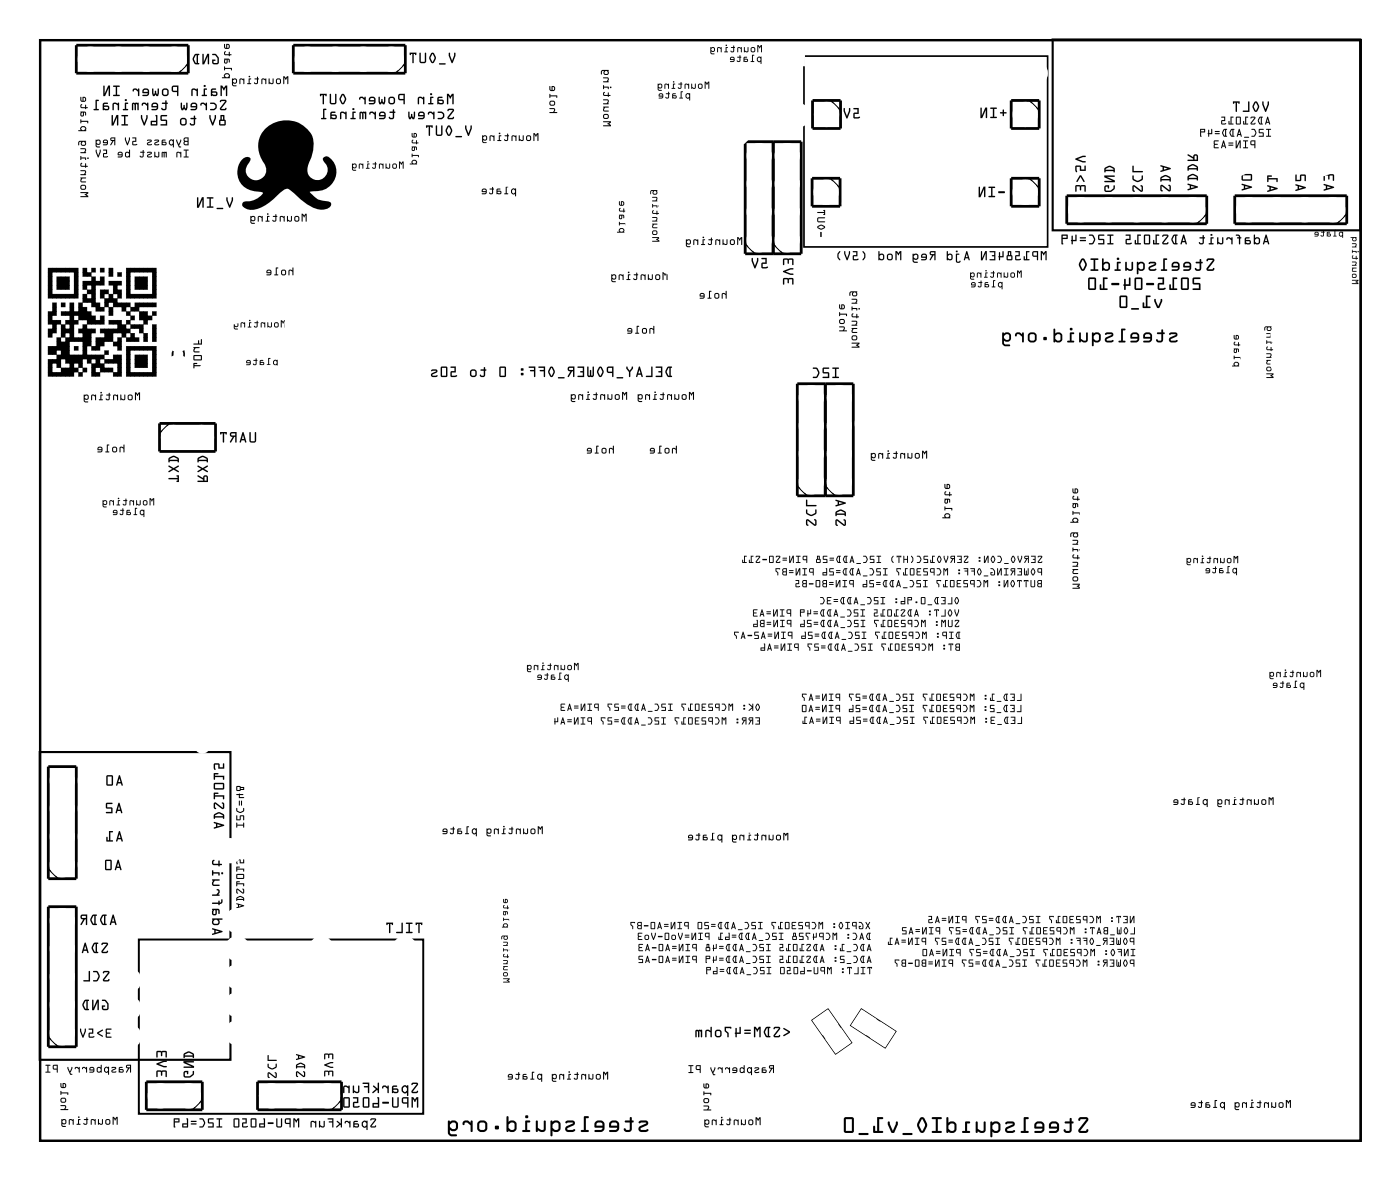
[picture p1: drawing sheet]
<svg xmlns="http://www.w3.org/2000/svg" width="127mm" height="107mm" viewBox="0 0 127 107" stroke-linecap="round" stroke-linejoin="round" font-family="sans-serif">
<path d="M3.6 3.6h119.8v99.8h-119.8z" fill="none" stroke="#000" stroke-width=".2"/>
<path d="M3.6 3.6h119.8v99.8h-119.8z" fill="none" stroke="#000" stroke-width=".09"/>
<g fill="#000">
<path d="M23.9 11.8a2.62 2.62 0 0 1 4.5 .8 3.9 3.9 0 0 1-.5 2.4 .93 .93 0 0 0 1 1.3 .93 .93 0 0 0 .6-1.5l-.2-.3v-.1l.3-.2a1.69 1.69 0 0 1 .8 2 1.69 1.69 0 0 1-1.8 1.1l-.5 .1 .1 .1a1.89 1.89 0 0 0 1.6 .8l.2 .2a.72 .72 0 0 1-.8 .5 4.2 4.2 0 0 1-2.5-1.5 .69 .69 0 0 0-1-.2l-.3 .2a3.9 3.9 0 0 1-2.7 1.5l-.6-.2-.1-.2v-.2a1.04 1.04 0 0 1 .8-.2 1.68 1.68 0 0 0 1.1-.7l-.2-.1a1.99 1.99 0 0 1-2.1-1.3 1.61 1.61 0 0 1 .7-1.8l.3-.1 .1 .2v.1a1.13 1.13 0 0 0-.2 1.5 .95 .95 0 0 0 1.3 .1 .95 .95 0 0 0 .1-1.3 2.4 2.4 0 0 1 0-3zM15.8 31.5h.1a1.18 1.18 0 0 0 0 1.3h-.1a1.31 1.31 0 0 1 0-1.3zM15.9 32.5h.5v.1h-.5zM16.1 32.3h.1v.5h-.1zM16.4 31.5h.2a1.38 1.38 0 0 1 0 1.3h-.2a1.24 1.24 0 0 0 0-1.3z"/>
<path d="M7.3 17.4v.1h.6l-.2 .1 .2 .2h-.6v.1h.7v-.1l-.2-.2 .2-.1v-.1zM7.3 17a.26 .26 0 0 0 .5 0 .26 .26 0 0 0-.5 0zM7.4 16.9h.3v.2h-.3zM7.3 16.1l.1 .1a.2 .2 0 0 0-.1 .2 .2 .2 0 0 0 .1 .1h.4l-.4-.1v-.1l.1-.1 .3-.1zM7.3 15.4v.1l.4 .1-.1 .2h-.3v.1h.5l-.1-.1a.2 .2 0 0 0 .1-.2 .2 .2 0 0 0-.1-.2zM7.3 14.8v.2l.1 .1h.3l.1 .1 .2-.1-.2-.1v-.2l-.1 .2h-.3v-.1l.1-.1zM7.3 14.2v.3l.1-.1h.3v.1h.1v-.2h-.4zM7.9 14.3a.07 .07 0 0 0 .1 0 .07 .07 0 0 0-.1 0zM7.3 13.4v.1l.4 .1-.1 .2h-.3v.1h.5l-.1-.1a.2 .2 0 0 0 .1-.2 .2 .2 0 0 0-.1-.2zM7.2 12.8l-.1 .4 .2-.3h.1l-.1 .2 .1 .1h.3l.1-.1v-.3zM7.5 12.9l.2 .1v.1h-.3zM7.4 11.5l-.1 .2v.1h-.2v.1h.7v-.1v-.2l-.1-.1zM7.4 11.5h.2l.1 .2-.1 .1h-.1l-.1-.1zM7.3 10.8v.4l.1-.2h.5v.2h.1v-.2h-.6zM7.3 10.1v.3a.17 .17 0 0 0 .2 .2 .17 .17 0 0 0 .1-.2l.1-.2v.2h.1v-.2zM7.4 10.2h.1v.3l-.1-.1zM7.3 9.5v.2l.1 .1h.3l.1 .1 .2-.1-.2-.1v-.2l-.1 .2h-.3v-.1l.1-.1zM7.3 8.8v.3l.1 .1h.4v-.3l-.1-.1h-.2v.3h-.1v-.3zM7.6 8.9h.1v.2h-.1z"/>
<path d="M7.3 17.4v.1h.6l-.2 .1 .2 .2h-.6v.1h.7v-.1l-.2-.2 .2-.1v-.1zM7.3 17.4h.7v.1l-.2 .1 .2 .2v.1h-.7v-.1h.6l-.2-.2 .2-.1h-.6zM7.3 17a.26 .26 0 0 0 .5 0 .26 .26 0 0 0-.5 0zM7.3 17a.26 .26 0 0 1 .5 0 .26 .26 0 0 1-.5 0zM7.4 16.9h.3v.2h-.3zM7.4 16.9v.2h.3v-.2zM7.3 16.1l.1 .1-.1 .3h.5l-.4-.1 .1-.2h.3v-.1zM7.3 16.1h.5l-.3 .1-.1 .1v.1l.4 .1h-.4a.2 .2 0 0 1-.1-.1 .2 .2 0 0 1 .1-.2zM7.3 15.4v.1l.4 .1-.1 .2h-.3v.1h.5l-.1-.1 .1-.3zM7.3 15.4h.4a.2 .2 0 0 1 .1 .2 .2 .2 0 0 1-.1 .2l.1 .1h-.5v-.1h.3l.1-.2v-.1h-.4zM7.3 14.8v.2l.1 .1h.3l.1 .1 .2-.1-.2-.1v-.2l-.1 .2h-.3v-.1l.1-.1zM7.3 14.8h.2l-.1 .1v.1h.3l.1-.2v.2l.2 .1-.2 .1-.1-.1h-.3l-.1-.1zM7.3 14.2v.3l.1-.1h.3v.1h.1v-.2h-.4zM7.3 14.2l.1 .1h.4v.2h-.1v-.1h-.3l-.1 .1zM7.9 14.3a.07 .07 0 0 0 .1 0 .07 .07 0 0 0-.1 0zM7.9 14.3a.1 .1 0 0 1 .2 0 .1 .1 0 0 1-.2 0zM7.3 13.5l.4 .1-.1 .2h-.3v.1h.5l-.1-.1 .1-.3zM7.3 13.4h.4a.2 .2 0 0 1 .1 .2 .2 .2 0 0 1-.1 .2l.1 .1h-.5v-.1h.3l.1-.2v-.1h-.4zM7.1 12.8v.4l.2-.3h.1l-.1 .2 .1 .1h.3l.1-.1v-.3zM7.2 12.8h.6v.3l-.1 .1h-.3l-.1-.1 .1-.2h-.1l-.2 .3zM7.5 12.9l.2 .1v.1h-.3zM7.5 12.9l-.1 .2h.3v-.1zM7.4 11.5l-.1 .2v.1h-.2v.1h.7v-.1v-.2l-.1-.1zM7.4 11.5h.3l.1 .1v.2v.1h-.7v-.1h.2v-.1zM7.4 11.5h.2l.1 .2-.1 .1h-.1l-.1-.1zM7.4 11.5v.2l.1 .1 .2-.1-.1-.2zM7.3 10.8v.4l.1-.2h.5v.2h.1v-.2h-.6zM7.3 10.8l.1 .2h.6v.2h-.1v-.2h-.5l-.1 .2zM7.3 10.1v.3a.17 .17 0 0 0 .2 .2 .17 .17 0 0 0 .1-.2l.1-.2v.2h.1v-.2zM7.3 10.1l.5 .1v.2h-.1v-.2h-.1v.2a.17 .17 0 0 1-.1 .2 .17 .17 0 0 1-.2-.2zM7.4 10.2h.1v.3l-.1-.1zM7.4 10.2v.2l.1 .1v-.3zM7.3 9.5v.2l.1 .1h.3l.1 .1 .2-.1-.2-.1v-.2l-.1 .2h-.3v-.1l.1-.1zM7.3 9.5h.2l-.1 .1v.1h.3l.1-.2v.2l.2 .1-.2 .1-.1-.1h-.3l-.1-.1zM7.3 8.8v.3l.1 .1h.4v-.3l-.1-.1h-.2v.3h-.1v-.3zM7.3 8.8h.1v.3h.1v-.3h.2l.1 .1v.3h-.4l-.1-.1zM7.6 8.9h.1v.2h-.1zM7.6 8.9v.2h.1v-.2z"/>
<path d="M16.7 12.5l-.1 .2 .1 .1a.21 .21 0 0 0 0 .2 .21 .21 0 0 0 .1 .2h.3v-.7zM16.7 12.5h.4v.7h-.3l-.1-.1zM16.8 12.9h.2v.2h-.2zM16.8 12.9v.2h.2v-.2zM16.8 12.6l.2-.1v.3l-.2-.1zM16.8 12.6v.1l.2 .1v-.3zM16 12.7l.2 .6 .2 .1-.2-.3 .2-.4-.2 .3zM16 12.7h.1l.1 .3 .2-.3-.2 .4 .2 .3-.2-.1zM15.4 12.7l-.1 .3 .2 .2 .2-.1v.3l.1-.7-.3-.1zM15.4 12.7l.1-.1 .3 .1-.1 .7v-.3l-.2 .1-.2-.2zM15.4 12.8l.2-.1 .1 .1-.1 .3-.2-.1zM15.4 12.8v.2l.2 .1 .1-.3-.1-.1zM14.7 12.7v.4l.3 .1a.17 .17 0 0 0 .1-.2 .17 .17 0 0 0-.1-.2h-.2l.2-.1zM14.7 12.7h.3l-.2 .1v.1l.2-.1a.17 .17 0 0 1 .1 .2 .17 .17 0 0 1-.1 .2l-.3-.1zM14.8 13l.2-.1v.2h-.2zM14.8 13l.1 .1h.1v-.2zM14 12.7v.1h.3l-.3 .1a.14 .14 0 0 0 0 .2 .14 .14 0 0 0 .1 .1l.3-.1h-.3l.3-.2a.12 .12 0 0 0 0-.2 .12 .12 0 0 0-.1 0zM14 12.7h.3h.1v.2l-.3 .1 .3 .1-.3 .1a.14 .14 0 0 1-.1-.1 .14 .14 0 0 1 .1-.2l.2-.1h-.3zM13.3 12.7l.1 .1h.3l-.3 .1a.14 .14 0 0 0-.1 .2 .14 .14 0 0 0 .2 .1l.3-.1h-.4l.3-.2a.12 .12 0 0 0 .1-.2 .12 .12 0 0 0-.1 0zM13.3 12.7h.4h.1l-.1 .2-.3 .1 .4 .1-.3 .1a.14 .14 0 0 1-.2-.1 .14 .14 0 0 1 .1-.2l.3-.1h-.3zM12 12.5h.3v.3h-.3v.3h.4v-.1l-.3 .1v-.2h.3v-.4zM12 12.5h.4v.4h-.3v.2l.3-.1v.1h-.4v-.3h.3v-.3h-.3zM11.3 12.5v.2l.3 .5 .2-.7h-.1l-.1 .5-.2-.5zM11.3 12.5h.1l.2 .5 .1-.5h.1l-.2 .7-.3-.5zM10 12.5a.17 .17 0 0 0 0 .2 .17 .17 0 0 0 .2 .1l-.2 .3 .1 .1 .3-.4v.4l.1-.7zM10 12.5h.5l-.1 .7v-.4l-.3 .4-.1-.1 .2-.3a.17 .17 0 0 1-.2-.1 .17 .17 0 0 1 0-.2zM10.1 12.6l.3-.1v.2h-.3zM10.1 12.6v.1h.3v-.2zM9.4 12.7v.3h.3l-.3 .1v.1l.3-.1 .1-.1v-.3h-.2zM9.4 12.7h.2h.2v.3l-.1 .1-.4 .1 .1-.1 .3-.1h-.4zM9.5 12.8h.1l.1 .1h-.3zM9.5 12.8l-.1 .1h.3l-.1-.1zM8.7 12.7v.6l.4 .1v-.1l-.3-.1v-.1h.1h.2v-.3l-.1-.1zM8.7 12.7h.3l.1 .1v.3h-.2h-.1v.1l.3 .1v.1l-.4-.1zM8.8 12.8h.2v.2h-.1zM8.8 12.8l.1 .2h.1v-.2z"/>
<path d="M16.7 12.5v.6l.1 .1h.3v-.7zM16.8 12.9h.2v.2h-.2zM16.8 12.6l.2-.1v.3l-.2-.1zM16 12.7l.2 .6 .2 .1-.2-.3 .2-.4-.2 .3-.1-.3zM15.4 12.7l-.1 .1a.28 .28 0 0 0 .2 .4l.2-.1v.2h.1v-.6l-.3-.1zM15.4 12.8l.2-.1 .1 .1-.1 .3-.2-.1zM14.7 12.7v.4l.3 .1a.17 .17 0 0 0 .1-.2 .17 .17 0 0 0-.1-.2h-.2l.2-.1zM14.8 13l.2-.1v.2h-.1zM14 12.7v.1h.3l-.3 .1a.14 .14 0 0 0 0 .2 .14 .14 0 0 0 .1 .1l.3-.1v-.1l-.3 .1 .3-.2a.12 .12 0 0 0 0-.2 .12 .12 0 0 0-.1 0zM13.3 12.7l.1 .1h.3l-.3 .1a.14 .14 0 0 0-.1 .2 .14 .14 0 0 0 .2 .1l.3-.1v-.1l-.4 .1 .3-.2a.12 .12 0 0 0 .1-.2 .12 .12 0 0 0-.1 0zM12 12.5h.3v.3h-.3v.3h.4v-.1l-.3 .1v-.2h.3v-.4zM11.3 12.5v.2l.3 .5 .2-.7h-.1l-.1 .5-.2-.5zM10 12.5a.17 .17 0 0 0 0 .2 .17 .17 0 0 0 .2 .1l-.2 .3 .1 .1 .3-.4v.4l.1-.7zM10.1 12.6l.3-.1v.2h-.3zM9.4 12.7l-.1 .3h.4l-.3 .1-.1 .1 .4-.1 .1-.1v-.3h-.2zM9.5 12.8h.1l.1 .1h-.3zM8.7 12.7v.6l.4 .1v-.1l-.3-.1v-.1h.1h.2v-.3l-.1-.1zM8.8 12.8h.2v.2h-.1z"/>
<path d="M16.7 13.6l.1 .1v.5l-.1 .1h.4v-.1h-.2v-.5l.2-.1zM16.7 13.6h.4l-.2 .1v.5h.2v.1h-.4l.1-.1v-.5h-.1zM16 13.8v.5h.1v-.5l.3 .1v.4v-.5zM16 13.8h.4v.5v-.4l-.2-.1-.1 .1v.4h-.1zM14.7 13.8v.5l.1-.5 .1 .5 .1-.5v.5h.1v-.5zM14.7 13.8h.4v.5h-.1v-.5l-.1 .5h-.1v-.5v.5h-.1zM14 13.8v.5l.1-.1h.3v-.4l-.1 .4-.2-.1v-.3zM14 13.8h.1v.3l.1 .1h.2v-.4l.1 .3a.2 .2 0 0 1-.2 .2 .2 .2 0 0 1-.2-.1l-.1 .1zM13.4 13.8v.1h.3l-.3 .1a.14 .14 0 0 0-.1 .2 .14 .14 0 0 0 .2 .1l.3-.1h-.4l.3-.2a.12 .12 0 0 0 .1-.1 .12 .12 0 0 0-.1-.1zM13.4 13.8h.3h.1l-.1 .2-.3 .1 .4 .1-.3 .1a.14 .14 0 0 1-.2-.1 .14 .14 0 0 1 .1-.2l.3-.1h-.3zM12.7 13.8h.2v.3l-.2 .1a.19 .19 0 0 0 .2 .1 .19 .19 0 0 0 .1-.2v-.3h.1l-.1-.2-.1 .2zM12.7 13.8h.2v-.2h.1l.1 .2h-.1v.3a.19 .19 0 0 1-.1 .2 .19 .19 0 0 1-.2-.2h.2v-.3h-.2zM11.4 13.8v.4l.1 .1h.3v-.7h-.1v.2h-.2zM11.4 13.8h.1h.2v-.2h.1v.7h-.3l-.1-.1zM11.4 13.9h.2h.1l-.1 .3-.2-.1zM11.4 13.9v.2l.2 .1 .1-.3h-.1zM10.7 13.8v.3h.3l-.3 .1v.1h.3l.1-.2v-.3h-.1zM10.7 13.8h.3h.1v.3l-.1 .2h-.3v-.1l.3-.1h-.3zM10.8 13.9h.2v.1h-.2zM10.8 13.9v.1h.2v-.1zM9.4 13.6l.2 .1v.2h-.2v.3h.4v-.1l-.4 .1v-.2h.3v-.4zM9.4 13.6h.3v.4h-.3v.2l.4-.1v.1h-.5l.1-.3h.2v-.2h-.2zM8.7 13.6v.2l.2 .5 .2-.7-.2 .5-.1-.5zM8.7 13.6h.1l.1 .5 .1-.5h.1l-.2 .7-.2-.5z"/>
<path d="M16.7 13.6l.1 .1v.5l-.1 .1h.4v-.1h-.2v-.5l.2-.1zM16 13.8v.5h.1v-.5l.3 .1v.4v-.5zM14.7 13.8v.5h.1v-.5l.1 .5 .1-.5v.1v.4h.1v-.5zM14 13.8v.5l.1-.1a.2 .2 0 0 0 .2 .1 .2 .2 0 0 0 .1-.2v-.3l-.1 .4-.2-.1v-.3zM13.4 13.8v.1h.3l-.3 .1a.14 .14 0 0 0-.1 .2 .14 .14 0 0 0 .2 .1l.3-.1h-.4l.3-.2a.12 .12 0 0 0 .1-.1 .12 .12 0 0 0-.1-.1zM12.7 13.8h.2v.3h-.2a.18 .18 0 0 0 .2 .2 .18 .18 0 0 0 .1-.2v-.3h.1l-.1-.2-.1 .2zM11.4 13.8v.4l.1 .1h.3v-.7h-.1v.2h-.2zM11.4 13.9h.2h.1l-.1 .3-.2-.1zM10.7 13.8v.3h.3l-.3 .1v.1h.3l.1-.2v-.3h-.1zM10.8 13.9h.2v.1h-.2zM9.4 13.6l.2 .1v.2h-.2v.3h.4v-.1l-.4 .1v-.2h.3v-.4zM8.7 13.6v.2l.2 .5 .2-.7h-.1l-.1 .5-.1-.5z"/>
<path d="M19.3 4.9v.1h.2l.2 .3v.4h-.3v-.2h.1v-.1h-.3l.1 .4h.4l.2-.2a.66 .66 0 0 0-.3-.7zM19.3 4.9h.3l.2 .3 .1 .4-.2 .2h-.3l-.1-.1-.1-.3h.3l-.1 .1v.2l.3-.1v-.4l-.2-.2h-.2zM18.4 4.9v.9h.1l.3-.7v.7h.1l.1-.9h-.2l-.3 .7v-.7zM18.4 4.9h.1v.7l.3-.7h.2l-.1 .9h-.1v-.7l-.3 .7h-.1zM17.7 4.9l-.2 .4v.2l.2 .3h.3l.1-.1h-.1v-.7l.1-.1zM17.7 4.9h.4l-.1 .1v.7h.1l-.1 .1h-.3l-.2-.3v-.2zM17.8 5v.7h-.1l-.1-.3zM17.8 5l-.2 .4 .1 .3h.1v-.7z"/>
<path d="M19.3 4.9v.1h.2l.2 .3v.4h-.3v-.2h.1v-.1h-.3l.1 .4h.4l.1-.1a.6 .6 0 0 0-.5-.8zM18.4 4.9v.9h.1l.3-.7v.7h.1l.1-.9h-.2l-.3 .7v-.7zM17.7 4.9a.57 .57 0 0 0 0 .9h.3h.1l-.1-.1v-.7l.1-.1zM17.8 5v.7h-.1l-.1-.3z"/>
<path d="M20.4 6.7l-.1 .2 .1 .1h-.2l-.1 .1h.8l-.1-.1 .1-.2-.1-.1zM20.5 6.7h.2l.1 .2-.1 .1h-.2l-.1-.1zM20.3 6l.1 .4v-.2h.5l.1 .2v-.2h-.6zM20.3 5.3v.3a.17 .17 0 0 0 .2 .2 .17 .17 0 0 0 .2-.2v-.2l.1 .2v-.2zM20.5 5.4l.1 .1-.1 .2-.1-.1zM20.4 4.7l-.1 .2 .1 .1h.4v.1l.2-.1-.2-.1v-.2v.2h-.3l-.1-.1 .1-.1zM20.3 4v.3l.1 .1h.4v-.3l-.1-.1h-.2v.3h-.1v-.3zM20.6 4.1h.1v.2h-.1z"/>
<path d="M20.4 6.7l-.1 .2 .1 .1h-.2l-.1 .1h.8l-.1-.1 .1-.2-.1-.1zM20.4 6.7h.4l.1 .1-.1 .2 .1 .1h-.8l.1-.1h.2l-.1-.1zM20.5 6.7h.2l.1 .2-.1 .1h-.2l-.1-.1zM20.5 6.7l-.1 .2 .1 .1 .3-.1-.1-.2zM20.3 6l.1 .4v-.2h.6v.2v-.2h-.6zM20.3 6l.1 .2h.6v.2l-.1-.2h-.5v.2zM20.3 5.3v.3a.17 .17 0 0 0 .2 .2 .17 .17 0 0 0 .1-.2l.1-.2 .1 .2v-.2zM20.3 5.3l.5 .1v.2l-.1-.2h-.1l.1 .2a.17 .17 0 0 1-.2 .2 .17 .17 0 0 1-.2-.2zM20.5 5.4l.1 .1-.1 .2-.1-.1zM20.5 5.4l-.1 .2 .1 .1 .1-.2zM20.4 4.7l-.1 .2 .1 .1h.4v.1l.2-.1-.2-.1v-.2v.2h-.3l-.1-.1 .1-.1zM20.4 4.7h.1l-.1 .1 .1 .1h.3v-.2v.2l.2 .1-.2 .1v-.1h-.4l-.1-.1zM20.3 4v.3l.1 .1h.4v-.3l-.1-.1h-.2v.3h-.1v-.3zM20.3 4h.1v.3h.1v-.3h.2l.1 .1v.3h-.4l-.1-.1zM20.6 4.1h.1v.2h-.1zM20.6 4.1v.2h.1v-.2z"/>
<path d="M20 10.4v.4l-.1 .2v.3l.1 .1h.4l.1-.4-.1-.2v-.3zM20 10.4l.4 .1v.3l.1 .2-.1 .4h-.4l-.1-.1v-.3l.1-.2zM20 11h.4v.3h-.4zM20 11v.3h.4v-.3zM20.1 10.5h.1v.3h-.1zM20.1 10.5v.3h.1v-.3zM19 10.4v.3l.2 .6 .1 .1 .3-.7v-.2h-.1l-.2 .7-.2-.7zM19 10.4l.1 .1 .2 .6 .2-.6h.1v.2l-.3 .7-.1-.1-.2-.6zM17.3 10.7v.1h.3v.4l-.2 .1-.1-.1h-.1a.26 .26 0 0 0 .3 .2 .26 .26 0 0 0 .2-.2v-.4l.1-.1h-.1v-.2h-.1v.2zM17.3 10.7h.3v-.2h.1v.2h.1l-.1 .1v.4a.25 .25 0 0 1-.2 .2 .25 .25 0 0 1-.3-.2h.1l.1 .1 .2-.1v-.4h-.3zM16.3 11a.35 .35 0 0 0 .7 0 .35 .35 0 0 0-.7 0zM16.3 11a.35 .35 0 0 1 .7 0 .35 .35 0 0 1-.7 0zM16.5 10.8h.2l.1 .1-.1 .3h-.2zM16.5 10.8v.4h.2l.1-.3zM14.6 10.5v.4l.4 .1v.3h-.4l.6 .1-.1-.5-.4-.1v-.3h.4h.1zM14.6 10.5h.6h-.1h-.4v.3l.4 .1 .1 .5-.6-.1h.4v-.3l-.4-.1zM14.1 10.4l.1 .5-.5 .1v.4l.6-.1v-.8zM14.1 10.4l.2 .1v.8l-.6 .1v-.4l.5-.1zM13.8 11.1h.4v.2h-.4zM13.8 11.1v.2h.4v-.2zM12.8 10.4v.3l.2 .6 .1 .1 .3-.7v-.2h-.1l-.2 .7-.2-.7zM12.8 10.4l.1 .1 .2 .6 .2-.6h.1v.2l-.3 .7-.1-.1-.2-.6zM11 10.4v.1h.3v.8h-.3l.6 .1v-.1h-.2v-.8h.2zM11 10.4l.6 .1h-.2v.8h.2v.1l-.6-.1h.3v-.8h-.3zM10.1 10.4v1h.2l.3-.8v.7l.1 .1v-1h-.1l-.4 .8v-.7zM10.1 10.4l.1 .1v.7l.4-.8h.1v1l-.1-.1v-.7l-.3 .8h-.2z"/>
<path d="M20 10.4v.4l-.1 .2v.3l.1 .1h.4l.1-.4-.1-.2v-.3zM20 11h.4v.3h-.4zM20.1 10.5h.1v.3h-.1zM19 10.4v.3l.2 .6 .1 .1 .3-.7v-.2h-.1l-.2 .6-.2-.6zM17.3 10.7v.1h.3v.4l-.2 .1-.1-.1h-.1a.25 .25 0 0 0 .3 .2 .25 .25 0 0 0 .2-.2v-.4l.1-.1h-.1v-.2h-.1v.2zM16.3 11a.35 .35 0 0 0 .7 0 .35 .35 0 0 0-.7 0zM16.5 10.8h.2l.1 .1-.1 .3h-.2zM14.6 10.5v.4l.4 .1v.3h-.4l.6 .1-.1-.5-.4-.1v-.3h.4h.1zM14.1 10.4l.1 .5-.5 .1v.4l.6-.1v-.8zM13.8 11.1h.4v.2h-.4zM12.8 10.4v.3l.2 .6 .1 .1 .3-.7v-.2h-.1l-.2 .6-.2-.6zM11 10.4v.1h.3v.8h-.3l.6 .1v-.1h-.2v-.8h.2zM10.1 10.4v1h.2l.3-.8v.7l.1 .1v-1h-.1l-.4 .8v-.7z"/>
<path d="M20 9.1v.2l.1-.1h.3l-.4 .7 .1 .1h.3l.1-.2-.1 .1h-.3l.4-.6v-.2l-.1-.1zM20 9.1l.4-.1 .1 .1v.2l-.4 .6h.3l.1-.1v.1l-.1 .1h-.3l-.2-.1 .1-.1 .4-.6h-.3l-.1 .1zM19.1 9.3v.1h.3l.1 .1v.2l-.1 .2h-.3v.1h.4l.1-.2v-.3l-.2-.2zM19.1 9.3l.4 .1a.35 .35 0 0 1 0 .6h-.4v-.1h.3l.1-.2v-.2l-.1-.1h-.3zM18.2 9.4v.2l.1-.2h.2l.2 .2v.4h.1v-.7h-.1v.1l-.2-.1zM18.2 9.4l.3-.1 .2 .1v-.1h.1v.7h-.1v-.4l-.2-.2-.3 .2zM17.3 9.4v.3l.5 .1-.1 .1h-.4v.1h.5l.1-.2v-.4l-.2-.1zM17.3 9.4l.4-.1 .2 .1v.4l-.1 .2h-.5v-.1h.4l.1-.1-.5-.1zM17.4 9.5l.3-.1 .1 .2h-.4zM17.4 9.5v.1h.4l-.1-.2zM16.4 9.3l.1 .7h.1l.1-.1 .1 .1h.1l.1-.3v-.4h-.1l-.1 .6-.1-.4-.1 .4-.1-.6zM16.4 9.3h.1l.1 .6 .1-.4 .1 .4 .1-.6h.1v.4l-.1 .3h-.1l-.1-.1-.1 .1h-.1zM14.7 9.3v.1h.3v.4l-.2 .1-.1-.1h-.1a.26 .26 0 0 0 .3 .2 .26 .26 0 0 0 .2-.2v-.4h.1l-.1-.1v-.2h-.1v.2zM14.7 9.3h.3v-.2h.1v.2l.1 .1h-.1v.4a.25 .25 0 0 1-.2 .2 .25 .25 0 0 1-.3-.2h.1l.1 .1 .2-.1v-.4h-.3zM13.8 9.4v.3l.4 .1-.1 .1h-.3v.1h.4l.1-.2v-.4l-.2-.1zM13.8 9.4l.3-.1 .2 .1v.4l-.1 .2h-.4v-.1h.3l.1-.1-.4-.1zM13.9 9.5l.3-.1v.2h-.3zM13.9 9.5v.1h.3l-.1-.2zM12.9 9.4v.2l.1-.2h.1l.2 .2v.4h.1v-.7l-.1 .1-.1-.1zM12.9 9.4l.3-.1 .1 .1 .1-.1v.7h-.1v-.4l-.2-.2-.2 .2zM12 9.3v.7h.1v-.6l.1 .1v.5h.1l.1-.6 .1 .1v.5h.1v-.7zM12 9.3h.6v.7h-.1v-.5l-.1-.1-.1 .6h-.1v-.5l-.1-.1v.6h-.1zM11.3 9.3v.6l-.2 .1h.5v-.1h-.2v-.5l.2-.1zM11.3 9.3h.3l-.2 .1v.5h.2v.1h-.5l.2-.1zM11.3 9.1a.1 .1 0 0 0 .2 0 .1 .1 0 0 0-.2 0zM11.3 9.1a.1 .1 0 0 1 .2 0 .1 .1 0 0 1-.2 0zM10.3 9.4l-.1 .6h.1l.1-.6 .3 .2v.4h.1v-.7l-.1 .1-.2-.1zM10.3 9.4l.2-.1 .2 .1 .1-.1v.7h-.1v-.4l-.2-.2-.2 .1v.5h-.1zM9.4 9.4l-.1 .6h.4a.22 .22 0 0 0 .2-.2 .22 .22 0 0 0-.2-.2h-.3v-.1l.1-.1h.3v-.1zM9.4 9.4l.4-.1v.1h-.3l-.1 .1v.1h.3a.22 .22 0 0 1 .2 .2 .22 .22 0 0 1-.2 .2h-.4zM9.5 9.7h.3v.1l-.2 .1-.2-.1zM9.5 9.7l-.1 .1 .2 .1 .2-.1v-.1zM8.7 9.1v.8l-.2 .1h.4l.1-.1h-.2v-.7l.2-.1zM8.7 9.1h.3l-.2 .1v.7h.2l-.1 .1h-.4l.2-.1z"/>
<path d="M20 9.1v.2l.1-.1h.3l-.5 .7 .2 .1h.3l.1-.1v-.1l-.1 .1h-.3l.4-.6v-.2l-.1-.1zM19.1 9.3v.1h.3l.1 .1v.3l-.1 .1h-.3v.1h.3a.35 .35 0 0 0 .3-.3 .35 .35 0 0 0-.3-.4zM18.2 9.4v.2l.1-.2h.2l.2 .2v.4h.1v-.7h-.1v.1l-.2-.1zM17.3 9.4v.3l.5 .1-.1 .1h-.4v.1h.5l.1-.2v-.4l-.2-.1zM17.4 9.5l.3-.1 .1 .2h-.4zM16.4 9.3l.1 .7h.1l.1-.1 .1 .1h.1l.1-.3v-.4h-.1l-.1 .6-.1-.4-.1 .4-.1-.6zM14.7 9.3v.1h.3v.4l-.2 .1-.1-.1h-.1a.25 .25 0 0 0 .3 .2 .25 .25 0 0 0 .2-.2v-.4h.1l-.1-.1v-.2h-.1v.2zM13.8 9.4v.3l.4 .1-.1 .1h-.3v.1h.4l.1-.2v-.4l-.2-.1zM13.9 9.5l.3-.1v.2h-.3zM12.9 9.4v.2l.1-.2h.1l.2 .2v.4h.1v-.7l-.1 .1-.1-.1zM12 9.3v.7h.1v-.6l.1 .1v.5h.1l.1-.6 .1 .1v.5h.1v-.7zM11.3 9.3v.6l-.2 .1h.5v-.1h-.2v-.5l.2-.1zM11.3 9.1a.1 .1 0 0 0 .2 0 .1 .1 0 0 0-.2 0zM10.3 9.4l-.1 .6h.1l.1-.6 .3 .2v.4h.1v-.7l-.1 .1-.2-.1zM9.4 9.4l-.1 .6h.4a.22 .22 0 0 0 .2-.2 .22 .22 0 0 0-.2-.2h-.3v-.1l.1-.1h.3v-.1zM9.5 9.7h.3v.1l-.2 .1-.2-.1zM8.7 9.1v.8l-.2 .1h.4l.1-.1h-.2v-.7l.2-.1z"/>
<path d="M20 7.8v.9h.1v-.8l.2 .3 .2-.3v.8h.1v-.9h-.1l-.2 .2-.1-.2zM20 7.8h.2l.1 .2 .2-.2h.1v.9h-.1v-.8l-.2 .3-.2-.3v.8h-.1zM19.2 8.1l-.1 .6h.4a.22 .22 0 0 0 .2-.2 .22 .22 0 0 0-.2-.2h-.2v-.1v-.1h.3v-.1zM19.2 8.1l.4-.1v.1h-.3v.1v.1h.2a.22 .22 0 0 1 .2 .2 .22 .22 0 0 1-.2 .2h-.4zM19.3 8.4h.3v.2h-.2l-.2-.1zM19.3 8.4l-.1 .1 .2 .1h.2v-.2zM18.5 8v.6l-.2 .1h.4l.1-.1h-.2v-.5h.2zM18.5 8l.3 .1h-.2v.5h.2l-.1 .1h-.4l.2-.1zM18.5 7.8a.1 .1 0 0 0 .2 0 .1 .1 0 0 0-.2 0zM18.5 7.8a.1 .1 0 0 1 .2 0 .1 .1 0 0 1-.2 0zM17.4 8.1v.6h.1v-.6l.3 .2v.4h.1v-.7l-.1 .1-.2-.1zM17.4 8.1l.2-.1 .2 .1 .1-.1v.7h-.1v-.4l-.2-.2-.1 .1v.5h-.1zM15.6 7.8v.4l.1 .1h.4v.4l.1-.9zM15.6 7.8h.6l-.1 .9v-.3l-.4-.1-.1-.1zM15.7 7.9h.4v.3h-.4zM15.7 7.9v.3h.4v-.3zM14.6 8.4a.35 .35 0 0 0 .7 0 .35 .35 0 0 0-.7 0zM14.6 8.4a.35 .35 0 0 1 .7 0 .35 .35 0 0 1-.7 0zM14.8 8.2l.3-.1 .1 .1-.1 .4-.3-.1zM14.8 8.2v.3l.3 .1 .1-.4zM13.8 8l.1 .7h.1l.1-.1 .1 .1h.1l.1-.3v-.4l-.1 .1-.1 .5-.1-.4-.1 .4-.1-.5zM13.8 8l.1 .1 .1 .5 .1-.4 .2 .4v-.5l.1-.1v.4l-.1 .3h-.1l-.1-.1-.1 .1h-.1zM13 8.1l-.1 .3 .5 .1-.1 .1h-.3l-.1 .1h.5l.1-.2v-.4l-.2-.1zM13 8.1l.3-.1 .2 .1v.4l-.1 .2h-.5l.1-.1h.3l.1-.1-.5-.1zM13.1 8.2l.2-.1 .1 .2h-.4zM13.1 8.2l-.1 .1h.4l-.1-.2zM12.1 8.1v.2l.1-.2h.1l.2 .2v.4h.1v-.7h-.1v.2l-.1-.2zM12.1 8.1l.3-.1 .1 .2v-.2h.1v.7h-.1v-.4l-.2-.2-.2 .2zM10.3 7.8v.1h.2v.7h-.2v.1h.5v-.1h-.2v-.7h.2l.1-.1zM10.3 7.8h.6l-.1 .1h-.2v.7h.2v.1h-.5v-.1h.2v-.7h-.2zM9.4 7.8v.9h.1l.4-.7v.7l.1-.9h-.2l-.3 .7v-.7zM9.4 7.8h.1v.7l.3-.7h.2l-.1 .9v-.7l-.4 .7h-.1z"/>
<path d="M20 7.8v.9h.1v-.8l.2 .3 .2-.3v.8h.1v-.9h-.1l-.2 .2-.1-.2zM19.2 8.1l-.1 .6h.4a.22 .22 0 0 0 .2-.2 .22 .22 0 0 0-.2-.2h-.2v-.1v-.1h.3v-.1zM19.3 8.4h.3v.2h-.2l-.2-.1zM18.5 8v.6l-.2 .1h.4l.1-.1h-.2v-.5h.2zM18.5 7.8a.1 .1 0 0 0 .2 0 .1 .1 0 0 0-.2 0zM17.4 8.1v.6h.1v-.6l.3 .2v.4h.1v-.7l-.1 .1-.2-.1zM15.6 7.8v.4l.1 .1 .4 .1v.3l.1-.9zM15.7 7.9h.4v.3h-.4zM14.6 8.4a.35 .35 0 0 0 .7 0 .35 .35 0 0 0-.7 0zM14.8 8.2l.3-.1 .1 .1-.1 .4-.3-.1zM13.8 8l.1 .7h.1l.1-.1 .1 .1h.1l.1-.3v-.4l-.1 .1-.1 .5-.1-.4-.1 .4-.1-.5zM13 8.1l-.1 .3 .5 .1-.1 .1h-.3l-.1 .1h.5l.1-.2v-.4l-.2-.1zM13.1 8.2l.2-.1 .1 .2h-.4zM12.1 8.1v.2l.1-.2h.1l.2 .2v.4h.1v-.7h-.1v.2l-.1-.2zM10.3 7.8v.1h.2v.7h-.2v.1h.5v-.1h-.2v-.7h.2l.1-.1zM9.4 7.8v.9h.1l.4-.7v.7l.1-.9h-.2l-.3 .7v-.7z"/>
<path d="M20.5 17.9v.3l.3 .6h.1l.2-.6v-.3h-.1l-.2 .7-.2-.7zM20.5 17.9h.1l.2 .7 .2-.7h.1v.3l-.2 .6h-.1l-.3-.6zM19.7 18.9v.1l.6-.1zM19.7 18.9h.6l-.6 .1zM18.8 17.9v.1h.2v.7h-.2v.1h.5v-.1h-.2v-.7h.2l.1-.1zM18.8 17.9h.6l-.1 .1h-.2v.7h.2v.1h-.5v-.1h.2v-.7h-.2zM17.9 17.9v.9h.1l.4-.7v.7l.1-.9h-.2l-.3 .7v-.7zM17.9 17.9h.1v.7l.3-.7h.2l-.1 .9v-.7l-.4 .7h-.1z"/>
<path d="M20.5 17.9v.3l.3 .6h.1l.2-.6v-.3h-.1l-.2 .7-.2-.7zM19.7 18.9v.1l.6-.1zM18.8 17.9v.1h.2v.7h-.2v.1h.5v-.1h-.2v-.7h.2l.1-.1zM17.9 17.9v.9h.1l.4-.7v.7l.1-.9h-.2l-.3 .7v-.7z"/>
<path d="M25.7 6.9v.7h.1v-.6l.1 .2 .2-.2v.6l.1-.7h-.2l-.1 .2-.1-.2zM25.7 6.9h.1l.1 .2 .1-.2h.2l-.1 .7v-.6l-.2 .2-.1-.2v.6h-.1zM25 7.4a.26 .26 0 0 0 .5 0 .26 .26 0 0 0-.5 0zM25 7.4a.26 .26 0 0 1 .5 0 .26 .26 0 0 1-.5 0zM25.2 7.2l.2 .1-.1 .2h-.2zM25.2 7.2l-.1 .3h.2l.1-.2zM24.4 7.1v.5h.1h.3v-.5h-.1v.4l-.2-.1v-.3zM24.4 7.1h.1v.3l.1 .1h.1v-.4h.1v.4a.2 .2 0 0 1-.1 .1 .2 .2 0 0 1-.2 0h-.1zM23.8 7.1l-.1 .5h.1v-.4l.3 .1v.3v-.5v.1zM23.7 7.1l.4 .1v-.1v.5v-.3l-.2-.1h-.1v.4h-.1zM23.1 7.1v.1h.2v.3h-.3a.19 .19 0 0 0 .2 .1 .19 .19 0 0 0 .2-.1v-.3l.1-.1-.1-.1-.1 .1zM23.1 7.1h.2v-.1h.1l.1 .1-.1 .1v.3a.19 .19 0 0 1-.2 .2 .19 .19 0 0 1-.2-.2h.3v-.3h-.2zM22.6 7.1v.4l-.2 .1h.4l-.2-.1v-.3l.2-.1zM22.6 7.1h.2l-.2 .1v.3l.2 .1h-.4l.2-.1zM22.6 6.9a.07 .07 0 0 0 .1 0 .07 .07 0 0 0-.1 0zM22.5 6.9a.1 .1 0 0 1 .2 0 .1 .1 0 0 1-.2 0zM21.8 7.1l-.1 .5h.1l.1-.4 .2 .1v.3h.1v-.5l-.1 .1zM21.8 7.1l.3 .1 .1-.1v.5h-.1v-.3l-.2-.1h-.1v.4h-.1zM21.1 7.1v.6l.3 .1v-.1h-.2l-.1-.2 .2 .1 .2-.1v-.3l-.1-.1zM21.1 7.1h.3l.1 .1v.3l-.2 .1-.2-.1 .1 .2h.2v.1l-.3-.1zM21.2 7.3l.2-.1v.3h-.2zM21.2 7.3v.2l.2-.1v-.2z"/>
<path d="M25.7 6.9v.7h.1v-.6l.1 .2 .2-.2v.6l.1-.7h-.2l-.1 .2-.1-.2zM25 7.4a.26 .26 0 0 0 .5 0 .26 .26 0 0 0-.5 0zM25.2 7.2l.2 .1-.1 .2h-.2zM24.4 7.1v.5h.1a.2 .2 0 0 0 .2 0 .2 .2 0 0 0 .1-.1v-.4h-.1v.4l-.2-.1v-.3zM23.7 7.1v.5h.1v-.4l.3 .1v.3v-.5zM23.1 7.1v.1h.2v.3h-.3a.18 .18 0 0 0 .2 .1 .18 .18 0 0 0 .2-.1v-.3l.1-.1-.1-.1-.1 .1zM22.6 7.1v.4l-.2 .1h.4l-.2-.1v-.3l.2-.1zM22.6 6.9a.07 .07 0 0 0 .1 0 .07 .07 0 0 0-.1 0zM21.8 7.1l-.1 .5h.1l.1-.4 .2 .1v.3h.1v-.5zM21.1 7.1v.6l.3 .1v-.1h-.2l-.1-.2 .2 .1 .2-.1v-.3l-.1-.1zM21.2 7.3l.2-.1v.3h-.2z"/>
<path d="M23.9 11.8a2.77 2.77 0 0 1 3-.7 2.25 2.25 0 0 1 1.4 3l-.2 .4a1.13 1.13 0 0 0 .4 1.8 .92 .92 0 0 0 1-.4 .92 .92 0 0 0 0-1.1l-.2-.3v-.1l.2-.2a.41 .41 0 0 1 .4 .1 1.58 1.58 0 0 1 .6 1.6l-.2 .5-.3 .4a1.75 1.75 0 0 1-1.4 .5l-.5 .1a2 2 0 0 0 1.4 .8l.3 .1 .2 .2a.72 .72 0 0 1-.8 .5 4.2 4.2 0 0 1-2.5-1.5 .69 .69 0 0 0-1-.2l-.7 .6a3.4 3.4 0 0 1-2.3 1.1l-.4-.1-.3-.3 .1-.3h.4a1.4 1.4 0 0 0 1.3-.9h-.5a1.7 1.7 0 0 1-1.7-1.2 1.7 1.7 0 0 1 .7-1.9l.3-.1 .1 .2-.2 .5a.86 .86 0 0 0 0 1.1 .92 .92 0 0 0 1.4 0 .92 .92 0 0 0 0-1.2 2.45 2.45 0 0 1-.3-2.5zM23.9 11.8a2.35 2.35 0 0 0 0 3 .93 .93 0 0 1 0 1.2 .93 .93 0 0 1-1.2 .1 .93 .93 0 0 1-.2-1.2l.2-.4v-.1l-.1-.1a.98 .98 0 0 0-1 .8 1.8 1.8 0 0 0 2 2.3h.2v.2a2.19 2.19 0 0 1-1.7 .7l-.1 .3a1.13 1.13 0 0 0 1.5 .3 7 7 0 0 0 2.2-1.6 .47 .47 0 0 1 .7 0l.6 .5a3 3 0 0 0 2.5 1.2l.5-.3v-.3l-1.2-.4-.7-.6 .5-.1a1.69 1.69 0 0 0 1.8-1.1 1.69 1.69 0 0 0-.8-2l-.3 .2v.1l.2 .3a.87 .87 0 0 1 .1 1.1 .93 .93 0 0 1-1.3 .3 .93 .93 0 0 1-.4-1.2 3.5 3.5 0 0 0 .4-2.8 2.86 2.86 0 0 0-1.4-1.1 2.79 2.79 0 0 0-3 .7z"/>
<path d="M36.2 14.6v.7h.1v-.5l.1 .1 .1-.1 .1 .5v-.7h-.1l-.1 .2-.1-.2zM36.2 14.6h.1l.1 .2 .1-.2h.1v.7l-.1-.5-.1 .1-.1-.1v.5h-.1zM35.5 15.1a.25 .25 0 0 0 .5 0 .25 .25 0 0 0-.5 0zM35.5 15.1a.25 .25 0 0 1 .5 0 .25 .25 0 0 1-.5 0zM35.7 14.9l.2 .1v.2h-.2zM35.7 14.9v.3h.2v-.2zM35 14.8v.5h.4v-.5h-.1v.4l-.2-.1v-.3zM35 14.8h.1v.3l.1 .1h.1v-.4h.1v.4a.19 .19 0 0 1-.2 .1 .19 .19 0 0 1-.1-.1l-.1 .1zM34.4 14.9v.4h.1v-.4l.2 .1v.3h.1v-.5zM34.4 14.9l.4-.1v.5h-.1v-.3l-.1-.1h-.1v.4h-.1zM33.8 14.8l.2 .1v.3h-.2a.18 .18 0 0 0 .1 .1 .18 .18 0 0 0 .2-.1v-.3h.1l-.1-.2-.1 .1zM33.8 14.8h.2l.1-.1 .1 .2h-.1v.3a.17 .17 0 0 1-.2 .1 .17 .17 0 0 1-.1-.1h.2v-.3h-.2zM33.3 14.8v.4l-.1 .1h.3v-.1h-.1v-.3l.1-.1zM33.3 14.8h.2l-.1 .1v.3h.1v.1h-.3l.1-.1zM33.3 14.7a.07 .07 0 0 0 .1 0 .07 .07 0 0 0-.1 0zM33.3 14.7a.07 .07 0 0 1 .1 0 .07 .07 0 0 1-.1 0zM32.6 14.9v.4l.1-.4 .2 .1v.3v-.5zM32.6 14.9l.3-.1v.5v-.3l-.2-.1h-.1v.4zM31.9 14.8v.6l.4 .1v-.1h-.3v-.2h.3v-.3l-.1-.1zM31.9 14.8h.3l.1 .1v.3h-.3v.2h.3v.1l-.4-.1zM32 15l.2-.1 .1 .2-.2 .1zM32 15l.1 .2 .2-.1-.1-.2z"/>
<path d="M36.2 14.6v.7h.1v-.5l.1 .1 .1-.1 .1 .5v-.7h-.1l-.1 .2-.1-.2zM35.5 15.1a.25 .25 0 0 0 .5 0 .25 .25 0 0 0-.5 0zM35.7 14.9l.2 .1v.2h-.2zM35 14.8v.5l.1-.1a.19 .19 0 0 0 .1 .1 .19 .19 0 0 0 .2-.1v-.4h-.1v.4l-.2-.1v-.3zM34.4 14.9v.4h.1v-.4l.2 .1v.3h.1v-.5zM33.8 14.8v.1h.2v.3h-.2a.18 .18 0 0 0 .1 .1 .18 .18 0 0 0 .2-.1v-.3h.1l-.1-.2-.1 .1zM33.3 14.8v.4l-.1 .1h.3v-.1h-.1v-.3l.1-.1zM33.3 14.7a.07 .07 0 0 0 .1 0 .07 .07 0 0 0-.1 0zM32.6 14.9v.4l.1-.4 .2 .1v.3v-.5zM31.9 14.8v.6l.4 .1v-.1h-.3v-.2h.3v-.3l-.1-.1zM32 15l.2-.1 .1 .2-.2 .1z"/>
<path d="M37.4 14.5l-.1 .2 .1 .1h-.2v.1h.6v-.2l-.1-.2zM37.5 14.6h.2l.1 .1-.3 .1-.1-.1zM37.4 13.9v.4v-.2h.5v.1h.1v-.1l-.6-.1zM37.4 13.3l-.1 .3a.15 .15 0 0 0 .2 .1 .15 .15 0 0 0 .1-.1l.1-.2v.2h.1v-.3zM37.5 13.4h.1l-.1 .2h-.1zM37.4 12.7v.3h.3l.1 .1 .2-.1-.2-.1v-.2l-.1 .2h-.2v-.2zM37.4 12.1l-.1 .2 .1 .2 .4-.1v-.2l-.1-.1h-.2v.3zM37.6 12.1l.1 .1v.2h-.1z"/>
<path d="M37.4 14.5l-.1 .2 .1 .1h-.2v.1h.6v-.2l-.1-.2zM37.4 14.5h.3l.1 .2v.2h-.6v-.1h.2l-.1-.1zM37.5 14.6h.2l.1 .1-.3 .1-.1-.1zM37.5 14.6l-.1 .1 .1 .1 .3-.1-.1-.1zM37.4 13.9v.4v-.2h.5v.1h.1v-.1h-.6zM37.4 13.9v.1l.6 .1v.1h-.1v-.1h-.5v.2zM37.4 13.3l-.1 .3a.15 .15 0 0 0 .2 .1 .15 .15 0 0 0 .1-.1l.1-.2v.2h.1v-.3zM37.4 13.3h.4v.3h-.1v-.2l-.1 .2a.15 .15 0 0 1-.1 .1 .15 .15 0 0 1-.2-.1zM37.5 13.4h.1l-.1 .2h-.1zM37.5 13.4l-.1 .2h.1l.1-.2zM37.4 12.7v.3h.3l.1 .1 .2-.1-.2-.1v-.2l-.1 .2h-.2v-.2zM37.4 12.7h.1v.2h.2l.1-.2v.2l.2 .1-.2 .1-.1-.1h-.3zM37.4 12.1l-.1 .2 .1 .2 .4-.1v-.2l-.1-.1h-.2v.3zM37.4 12.1l.1 .3v-.3h.2l.1 .1v.2l-.4 .1-.1-.2zM37.6 12.1l.1 .1v.2h-.1zM37.6 12.1v.3h.1v-.2z"/>
<path d="M40.5 8.5v.9h.2v-.7l.1 .2 .2-.2v.7l.1 .1 .1-1h-.2l-.2 .2-.1-.2zM40.5 8.5h.2l.1 .2 .2-.2h.2l-.1 1-.1-.1v-.7l-.2 .2-.1-.2v.7h-.2zM39.7 8.8v.6l.4 .1a.22 .22 0 0 0 .2-.3 .22 .22 0 0 0-.2-.2h-.3v-.1h.3v-.1zM39.7 8.8h.4v.1h-.3v.1h.3a.22 .22 0 0 1 .2 .2 .22 .22 0 0 1-.2 .3l-.4-.1zM39.8 9.2h.3v.1h-.2h-.1zM39.8 9.2v.1h.1h.2v-.1zM39 8.8v.5l-.2 .1 .5 .1v-.1l-.2-.1v-.4l.2-.1zM39 8.8h.3l-.2 .1v.4l.2 .1v.1l-.5-.1 .2-.1zM39 8.5a.1 .1 0 0 0 .2 0 .1 .1 0 0 0-.2 0zM39 8.5a.1 .1 0 0 1 .2 0 .1 .1 0 0 1-.2 0zM37.9 8.8v.6h.1l.1-.5 .3 .1v.4h.1v-.6l-.1 .1-.2-.1zM37.9 8.8h.3l.2 .1 .1-.1v.6h-.1v-.4l-.2-.1h-.2v.5h-.1zM36.2 8.6l-.1 .4 .1 .1h.4v.3l.1 .1v-1zM36.2 8.6l.5-.1v1l-.1-.1v-.3h-.4l-.1-.1zM36.3 8.6h.3v.4h-.3zM36.3 8.6v.4h.3v-.4zM35.2 9.1a.35 .35 0 0 0 .7 0 .35 .35 0 0 0-.7 0zM35.2 9.1a.35 .35 0 0 1 .7 0 .35 .35 0 0 1-.7 0zM35.4 8.9h.2l.1 .1-.1 .3h-.2zM35.4 8.9v.4h.2l.1-.3zM34.4 8.8v.6l.2 .1v-.2l.1 .2 .2-.1 .1-.2-.1-.4h-.1v.5l-.2-.3-.1 .3v-.5zM34.4 8.8h.1v.5l.1-.3 .2 .3v-.5h.1l.1 .4-.1 .3h-.2l-.1-.2v.2l-.2-.1zM33.5 8.8v.4h.4v.1h-.4v.1h.4l.2-.2-.1-.3-.2-.1zM33.5 8.8h.3l.2 .1 .1 .3-.2 .2h-.4v-.1h.4v-.1h-.4zM33.6 8.9h.3v.2h-.3zM33.6 8.9v.2h.3v-.2zM32.6 8.8v.2l.1-.1h.2l.2 .2v.3h.1v-.6h-.1v.1l-.2-.1zM32.6 8.8h.3l.2 .1v-.1h.1v.6h-.1v-.3l-.2-.2-.3 .1zM31 8.6l-.2 .4 .2 .4 .1 .1 .3-.4v-.2l-.2-.3zM31 8.6h.2l.2 .3v.2l-.3 .4-.1-.1-.2-.4zM31.1 8.6l.2 .3-.2 .4-.2-.3zM31.1 8.6l-.2 .4 .2 .3 .2-.4zM29.9 8.5v.8l.1 .1h.4l.1-.1v-.8l-.1 .1v.7h-.3l-.1-.8zM29.9 8.5h.1l.1 .8h.3v-.7l.1-.1v.8l-.1 .1h-.4l-.1-.1zM29 8.5l.1 .2 .2-.1v.8l.1 .1v-.9l.2 .1v-.2zM29 8.5h.6v.2l-.2-.1v.9l-.1-.1v-.8l-.2 .1z"/>
<path d="M40.5 8.5v.9h.2v-.7l.1 .2 .2-.2v.7l.1 .1 .1-1h-.2l-.2 .2-.1-.2zM39.7 8.8v.6l.4 .1a.22 .22 0 0 0 .2-.3 .22 .22 0 0 0-.2-.2h-.3v-.1h.3v-.1zM39.8 9.2h.3v.1h-.2h-.1zM39 8.8v.5l-.2 .1 .5 .1v-.1l-.2-.1v-.4l.2-.1zM39 8.5a.1 .1 0 0 0 .2 0 .1 .1 0 0 0-.2 0zM37.9 8.8v.6h.1l.1-.5 .3 .1v.4h.1v-.6l-.1 .1-.2-.1zM36.2 8.6l-.1 .4 .1 .1h.4v.3l.1 .1v-1zM36.3 8.6h.3v.4h-.3zM35.2 9.1a.35 .35 0 0 0 .7 0 .35 .35 0 0 0-.7 0zM35.4 8.9h.2l.1 .1-.1 .3h-.2zM34.4 8.8v.6l.2 .1v-.2l.1 .2h.2l.1-.3-.1-.4h-.1v.5l-.2-.3-.1 .3v-.5zM33.5 8.8v.4h.4v.1h-.4v.1h.4l.2-.2-.1-.3-.2-.1zM33.6 8.9h.3v.2h-.3zM32.6 8.8v.2l.1-.1h.2l.2 .2v.3h.1v-.6h-.1v.1l-.2-.1zM31 8.6l-.2 .4 .2 .4 .1 .1 .3-.4v-.2l-.2-.3zM31.1 8.6l.2 .3-.2 .4-.2-.3zM29.9 8.5v.8l.1 .1h.4l.1-.1v-.8l-.1 .1v.7h-.3l-.1-.8zM29 8.5l.1 .2 .2-.1v.8l.1 .1v-.9l.2 .1v-.2z"/>
<path d="M40.6 9.9v.2l.1-.1h.4l-.5 .7 .1 .1h.4l.1-.2-.2 .1h-.3l.5-.6v-.2h-.1zM40.6 9.9h.5h.1v.2l-.5 .6h.3l.2-.1v.1l-.1 .1h-.4l-.1-.1v-.1l.5-.6h-.4l-.1 .1zM39.7 10.1v.1h.3l.2 .1v.2l-.2 .2h-.3v.1h.4l.2-.2v-.3l-.2-.2zM39.7 10.1l.5 .1a.35 .35 0 0 1-.1 .6h-.4v-.1h.3l.2-.2v-.2l-.2-.1h-.3zM38.9 10.2l-.1 .2 .2-.2h.1l.2 .2v.4h.1v-.7h-.1v.2l-.2-.2zM38.9 10.2l.2-.1 .2 .1v-.1h.1v.7h-.1v-.4l-.2-.2-.3 .2zM38 10.2l-.1 .3 .5 .1-.1 .1h-.3l-.1 .1h.5l.1-.2v-.4l-.2-.1zM38 10.2l.3-.1 .2 .1v.4l-.1 .2h-.5l.1-.1h.3l.1-.1-.5-.1zM38.1 10.3l.2-.1 .1 .2h-.4zM38.1 10.3l-.1 .1h.4l-.1-.2zM37.1 10.1v.7h.1l.1-.1 .1 .1h.2l.1-.3-.1-.4-.1 .1v.5l-.2-.4-.1 .4-.1-.5zM37 10.1l.2 .1v.5l.1-.4 .2 .4v-.5l.1-.1 .1 .4-.1 .3h-.2l-.1-.1v.1h-.2zM35.3 10.1l.1 .1h.2v.4l-.2 .1-.1-.1v.1a.26 .26 0 0 0 .2 .1 .26 .26 0 0 0 .3-.2v-.4h.1l-.1-.1-.1-.2h-.1v.2zM35.3 10.1h.3v-.2h.1l.1 .2 .1 .1h-.1v.4a.25 .25 0 0 1-.3 .2 .25 .25 0 0 1-.2-.2l.1 .1 .2-.1v-.4h-.2zM34.4 10.2v.3l.5 .1-.1 .1h-.4v.1h.5l.1-.2v-.4l-.2-.1zM34.4 10.2l.4-.1 .2 .1v.4l-.1 .2h-.5v-.1h.4l.1-.1-.5-.1zM34.5 10.3l.3-.1 .1 .2h-.4zM34.5 10.3v.1h.4l-.1-.2zM33.5 10.2v.2l.2-.2h.1l.2 .2v.4h.1v-.7h-.1v.2l-.2-.2zM33.5 10.2l.3-.1 .2 .1v-.1h.1v.7h-.1v-.4l-.2-.2-.3 .2zM32.7 10.2l-.1 .6h.1l.1-.6 .1 .1v.5h.1v-.6l.1 .1v.5h.1v-.7zM32.7 10.2l.5-.1v.7h-.1v-.5l-.1-.1v.6h-.1l-.1-.5v-.1l-.1 .6h-.1zM32 10.1v.6l-.2 .1h.4l.1-.1h-.2v-.5h.2zM32 10.1l.3 .1h-.2v.5h.2l-.1 .1h-.4l.2-.1zM32 9.9a.1 .1 0 0 0 .2 0 .1 .1 0 0 0-.2 0zM32 9.9a.1 .1 0 0 1 .2 0 .1 .1 0 0 1-.2 0zM30.9 10.2v.6h.1v-.6l.3 .2v.4h.1v-.7l-.1 .1-.2-.1zM30.9 10.2l.2-.1 .2 .1 .1-.1v.7h-.1v-.4l-.2-.2-.1 .1v.5h-.1zM30 10.2v.6h.4a.22 .22 0 0 0 .2-.2 .22 .22 0 0 0-.2-.2h-.3v-.1v-.1h.3v-.1zM30 10.2l.4-.1v.1h-.3v.1v.1h.3a.22 .22 0 0 1 .2 .2 .22 .22 0 0 1-.2 .2h-.4zM30.1 10.5h.3v.2h-.2l-.1-.1zM30.1 10.5v.1l.1 .1h.2v-.2zM29.3 9.9v.8l-.2 .1h.5v-.1h-.2v-.7l.2-.1zM29.3 9.9h.3l-.2 .1v.7h.2v.1h-.5l.2-.1z"/>
<path d="M40.6 9.9v.2l.1-.1h.4l-.5 .7 .1 .1h.4l.1-.1v-.1l-.2 .1h-.3l.5-.6v-.2h-.1zM39.7 10.1v.1h.3l.2 .2v.2l-.1 .1h-.4v.1h.3a.35 .35 0 0 0 .3-.3 .35 .35 0 0 0-.3-.4zM38.9 10.2l-.1 .2 .2-.2h.1l.2 .2v.4h.1v-.7h-.1v.1l-.2-.1zM38 10.2l-.1 .3 .5 .1-.1 .1h-.3l-.1 .1h.5l.1-.2v-.4l-.2-.1zM38.1 10.3l.2-.1 .1 .2h-.4zM37 10.1l.1 .7h.1l.1-.1 .1 .1h.2l.1-.3-.1-.4-.1 .1v.5l-.2-.4-.1 .4-.1-.5zM35.3 10.1l.1 .1h.2v.4l-.2 .1-.1-.1a.25 .25 0 0 0 .2 .2 .25 .25 0 0 0 .3-.2v-.4h.1l-.1-.1-.1-.2h-.1v.2zM34.4 10.2v.3l.5 .1-.1 .1h-.4v.1h.5l.1-.2v-.4l-.2-.1zM34.5 10.3l.3-.1 .1 .2h-.4zM33.5 10.2v.2l.2-.2h.1l.2 .2v.4h.1v-.7h-.1v.1l-.2-.1zM32.7 10.2l-.1 .6h.1l.1-.6v.1l.1 .5h.1v-.6l.1 .1v.5h.1v-.7zM32 10.1v.6l-.2 .1h.4l.1-.1h-.2v-.5h.2zM32 9.9a.1 .1 0 0 0 .2 0 .1 .1 0 0 0-.2 0zM30.9 10.2v.6h.1v-.6l.3 .2v.4h.1v-.7l-.1 .1-.2-.1zM30 10.2v.6h.4a.22 .22 0 0 0 .2-.2 .22 .22 0 0 0-.2-.2h-.3v-.1v-.1h.3v-.1zM30.1 10.5h.3v.2h-.2l-.1-.1zM29.3 9.9v.8l-.2 .1h.5v-.1h-.2v-.7l.2-.1z"/>
<path d="M40.7 4.8v.3l.3 .6 .3-.6v-.3h-.1l-.2 .7-.2-.7zM40.7 4.8h.1l.2 .7 .2-.7h.1v.3l-.3 .6-.3-.6zM39.8 5.8l.1 .1 .5-.1zM39.8 5.7l.6 .1-.5 .1zM39.1 4.8l-.2 .5 .2 .4h.2l.2-.3v-.2l-.1-.4zM39.1 4.8h.3l.1 .4v.2l-.2 .3h-.2l-.2-.4zM39.2 4.9l.2 .3-.2 .4-.1-.3zM39.2 4.9l-.1 .4 .1 .3 .2-.4zM38.1 4.8v.8l.1 .1h.3l.2-.2v-.7h-.2v.8h-.3v-.8zM38.1 4.8h.1v.8h.3v-.8h.2v.7l-.2 .2h-.3l-.1-.1zM37.2 4.8v.2l.2-.1v.8h.1v-.8l.2 .1 .1-.2zM37.2 4.8h.6l-.1 .2-.2-.1v.8h-.1v-.8l-.2 .1z"/>
<path d="M40.7 4.8v.3l.3 .6 .3-.6v-.3h-.1l-.2 .7-.2-.7zM39.8 5.7l.1 .2 .5-.1zM39.1 4.8l-.2 .5 .2 .4h.2l.2-.3v-.2l-.1-.4zM39.2 4.9l.2 .3-.2 .4-.1-.3zM38.1 4.8v.8l.1 .1h.3l.2-.2v-.7h-.2v.8h-.3v-.8zM37.2 4.8v.2l.2-.1v.8h.1v-.8l.2 .1 .1-.2z"/>
<path d="M42.2 11.4v.2l.2 .7h.1l.3-.7v-.2h-.1l-.2 .7-.2-.7zM42.2 11.4h.1l.2 .7 .2-.7h.1v.3l-.3 .6h-.1l-.2-.7zM41.3 12.3l.1 .1h.5zM41.3 12.3l.6 .1-.5 .1zM40.6 11.4l-.2 .5 .2 .4h.2l.2-.3v-.2l-.2-.4zM40.6 11.4h.2l.2 .4v.2l-.2 .3h-.2l-.2-.4zM40.7 11.5l.2 .3-.2 .4-.2-.4zM40.7 11.5l-.2 .3 .2 .4 .2-.4zM39.5 11.4v.8l.1 .1h.4l.1-.2v-.7h-.1v.8h-.3l-.1-.8zM39.5 11.4h.2v.8h.3v-.8h.1v.7l-.1 .2h-.4l-.1-.1zM38.6 11.4l.1 .2 .2-.1v.8h.1v-.8l.2 .1 .1-.2zM38.6 11.4h.7l-.1 .2-.2-.1v.8h-.1v-.8l-.2 .1z"/>
<path d="M42.2 11.4v.2l.2 .7h.1l.3-.7v-.2h-.1l-.2 .7-.2-.7zM41.3 12.3l.1 .1h.5zM40.6 11.4l-.2 .5 .2 .4h.2l.2-.3v-.2l-.2-.4zM40.7 11.5l.2 .3-.2 .4-.2-.4zM39.5 11.4v.8l.1 .1h.4l.1-.2v-.7h-.1v.8h-.3l-.1-.8zM38.6 11.4l.1 .2 .2-.1v.8h.1v-.8l.2 .1 .1-.2z"/>
<path d="M46.4 17.2v.3l.1 .1h.2l.1 .2v-.7h-.3zM46.4 17.2l.1-.1h.3v.7l-.1-.2h-.2l-.1-.1zM46.5 17.2h.1l.1 .1-.1 .2-.1-.1zM46.5 17.2v.2l.1 .1 .1-.2-.1-.1zM45.9 16.9v.6l-.2 .1h.4v-.1h-.1v-.5l.1-.1zM45.9 16.9h.2l-.1 .1v.5h.1v.1h-.4l.2-.1zM45.1 17.1l-.1 .5h.3a.17 .17 0 0 0 .2-.1 .17 .17 0 0 0-.2-.2l-.2-.1h.3v-.1zM45.1 17.1h.3v.1h-.3v.1h.2a.17 .17 0 0 1 .2 .2 .17 .17 0 0 1-.2 .1h-.3zM45.1 17.4h.3v.1h-.2zM45.1 17.4l.1 .1h.2v-.1zM44.4 17.1v.1h.2v.3h-.2a.19 .19 0 0 0 .2 .1 .19 .19 0 0 0 .1-.1v-.3l.1-.1-.1-.1-.1 .1zM44.4 17.1h.2v-.1l.1-.1 .1 .2-.1 .1v.3a.19 .19 0 0 1-.2 .1 .19 .19 0 0 1-.1-.1h.2v-.3h-.2zM43.7 17.2v.2h.4l-.4 .1v.1h.4l.1-.2-.1-.2-.1-.1zM43.7 17.2l.3-.1 .1 .1 .1 .2-.1 .2h-.4v-.1l.4-.1h-.4zM43.8 17.2h.2l.1 .1h-.3zM43.8 17.2v.1h.3l-.1-.1z"/>
<path d="M46.4 17.2a.28 .28 0 0 0 .2 .4h.1v.2h.1v-.7h-.3zM46.5 17.2h.1l.1 .1-.1 .2-.1-.1zM45.9 16.9v.6l-.2 .1h.4v-.1h-.1v-.5l.1-.1zM45.1 17.1l-.1 .5h.3a.17 .17 0 0 0 .2-.1 .17 .17 0 0 0-.2-.2l-.2-.1h.3v-.1zM45.1 17.4h.3v.1h-.2zM44.4 17.1v.1h.2v.3h-.2a.18 .18 0 0 0 .1 .1 .18 .18 0 0 0 .2-.1v-.3l.1-.1-.1-.2-.1 .2zM43.7 17.2v.2h.4l-.4 .1v.1h.4l.1-.2-.1-.2-.1-.1zM43.8 17.2h.2l.1 .1h-.3z"/>
<path d="M48.4 12.1v.7l.1-.1v-.5l.1 .2 .2-.2v.6v-.7h-.1l-.1 .1-.1-.1zM48.4 12.1h.1l.1 .1 .1-.1h.1v.7v-.1v-.5l-.2 .2-.1-.2v.5l-.1 .1zM47.7 12.5a.26 .26 0 0 0 .5 0 .26 .26 0 0 0-.5 0zM47.7 12.5a.26 .26 0 0 1 .5 0 .26 .26 0 0 1-.5 0zM47.8 12.4h.3l-.1 .3-.2-.1zM47.8 12.4v.2l.2 .1 .1-.3zM47.1 12.3v.5v-.1h.4v-.4h-.1v.4l-.3-.1v-.3zM47.1 12.3l.1 .3 .1 .1h.1v-.4h.1v.4a.2 .2 0 0 1-.2 .1 .2 .2 0 0 1-.1-.1l-.1 .1zM46.4 12.3v.5h.1v-.4l.3 .1v.3v-.5zM46.4 12.3h.4v.5v-.3l-.2-.1h-.1v.4h-.1zM45.8 12.3v.1h.2v.2l-.3 .1a.19 .19 0 0 0 .2 .1 .19 .19 0 0 0 .2-.2v-.2l.1-.1-.1-.2-.1 .2zM45.8 12.3h.2v-.2h.1l.1 .2-.1 .1v.2a.19 .19 0 0 1-.2 .2 .19 .19 0 0 1-.2-.2h.3v-.2h-.2zM45.3 12.3l-.1 .4-.1 .1h.3l.1-.1h-.2v-.3l.2-.1zM45.3 12.3h.2l-.2 .1v.3h.2l-.1 .1h-.3l.1-.1zM45.2 12.1a.1 .1 0 0 0 .2 0 .1 .1 0 0 0-.2 0zM45.2 12.1a.1 .1 0 0 1 .2 0 .1 .1 0 0 1-.2 0zM44.4 12.3v.5h.1v-.4l.3 .1v.3v-.5zM44.4 12.3h.4v.5v-.3l-.2-.1h-.1v.4h-.1zM43.7 12.3l.1 .6 .3 .1v-.1h-.3v-.2h.2h.1l.1-.3-.1-.1zM43.7 12.3h.4l.1 .1-.1 .3-.1 .1-.2-.1v.2h.3v.1l-.3-.1zM43.8 12.4h.2l.1 .2h-.2zM43.8 12.4l.1 .2h.2l-.1-.2z"/>
<path d="M48.4 12.1v.7l.1-.1v-.5l.1 .2 .2-.2v.6v-.7h-.1l-.1 .1-.1-.1zM47.7 12.5a.26 .26 0 0 0 .5 0 .26 .26 0 0 0-.5 0zM47.8 12.4h.3l-.1 .3-.2-.1zM47.1 12.3v.5l.1-.1a.2 .2 0 0 0 .1 .1 .2 .2 0 0 0 .2-.1v-.4h-.1v.4l-.2-.1-.1-.3zM46.4 12.3v.5h.1v-.4l.3 .1v.3v-.5zM45.8 12.3v.1h.2v.2h-.3a.18 .18 0 0 0 .2 .2 .18 .18 0 0 0 .2-.2v-.2l.1-.1-.1-.2-.1 .2zM45.3 12.3l-.1 .4-.1 .1h.3l.1-.1h-.2v-.3l.2-.1zM45.2 12.1a.1 .1 0 0 0 .2 0 .1 .1 0 0 0-.2 0zM44.4 12.3v.5h.1v-.4l.3 .1v.3v-.5zM43.7 12.3l.1 .6 .3 .1v-.1h-.3v-.2h.2h.1l.1-.3-.1-.1zM43.8 12.4h.2l.1 .2h-.2z"/>
<path d="M49.8 9.8l.1 .1h.4l-.1 .3h-.3h-.1h.8h-.3a.2 .2 0 0 0 .1-.2 .2 .2 0 0 0-.2-.2zM49.8 9.3a.3 .3 0 0 0 .6 0 .3 .3 0 0 0-.6 0zM50 9.2h.2l.1 .2-.3 .1zM49.8 8.5l.1 .4v-.2h.6v.2l.1-.1-.1-.2h-.6zM49.8 7.8v.3l.1 .1h.4l.1-.3-.1-.1h-.3v.4l-.1-.1v-.3zM50.1 7.9h.2l-.1 .3h-.1z"/>
<path d="M49.8 9.8l.1 .1h.4l-.1 .3h-.3h.7h-.3l.1-.3-.1-.1zM49.8 9.8h.4a.2 .2 0 0 1 .2 .2 .2 .2 0 0 1-.1 .2h.3h-.8h.1h.3l.1-.2-.1-.1h-.3zM49.8 9.3a.3 .3 0 0 0 .6 0 .3 .3 0 0 0-.6 0zM49.8 9.3a.3 .3 0 0 1 .6 0 .3 .3 0 0 1-.6 0zM50 9.2h.2l.1 .2-.3 .1zM50 9.2v.3l.3-.1-.1-.2zM49.8 8.5l.1 .4v-.2h.6v.2l.1-.1-.1-.1-.6-.1zM49.8 8.5l.1 .1h.6l.1 .2-.1 .1v-.2h-.6v.2zM49.8 7.8v.3l.1 .1h.4l.1-.3-.2-.1h-.2v.4l-.1-.1v-.3zM49.8 7.8h.1v.3l.1 .1v-.4h.3l.1 .1-.1 .3h-.4l-.1-.1zM50.1 7.9h.2l-.1 .3h-.1zM50.1 7.9v.3h.1l.1-.3z"/>
<path d="M54.7 11l.1 .1h.5l-.2 .1 .2 .2h-.5h-.1l.7 .1v-.2l-.1-.1 .1-.1v-.1zM54.7 10.5a.26 .26 0 0 0 .5 0 .26 .26 0 0 0-.5 0zM54.8 10.4h.3v.2l-.3 .1zM54.7 9.7l.1 .1a.2 .2 0 0 0-.1 .2 .2 .2 0 0 0 .1 .1h.4v-.1h-.4v-.1l.1-.1 .3-.1zM54.7 9v.1h.4l-.1 .3h-.3h.5h-.1a.2 .2 0 0 0 .1-.2 .2 .2 0 0 0-.1-.2zM54.7 8.4v.2l.1 .1h.3l.1 .1 .2-.1-.2-.1v-.2l-.1 .2h-.3v-.1l.1-.1zM54.7 7.7v.4l.1-.2h.3v.2h.1v-.2h-.4zM55.3 7.9a.1 .1 0 0 0 .2 0 .1 .1 0 0 0-.2 0zM54.7 7v.1l.4 .1-.1 .2h-.3v.1h.5l-.1-.1a.2 .2 0 0 0 .1-.2 .2 .2 0 0 0-.1-.2zM54.6 6.4l-.1 .4 .2-.4h.1l-.1 .2 .2 .2h.2l.1-.1v-.4zM54.9 6.4l.2 .1v.2h-.3z"/>
<path d="M54.7 11l.1 .1h.5l-.2 .1 .2 .2h-.5h-.1l.7 .1v-.2l-.1-.1 .1-.1v-.1zM54.7 11h.7v.1l-.1 .1 .1 .1v.2l-.7-.1h.1h.5l-.2-.2 .2-.1h-.5zM54.7 10.5a.26 .26 0 0 0 .5 0 .26 .26 0 0 0-.5 0zM54.7 10.5a.26 .26 0 0 1 .5 0 .26 .26 0 0 1-.5 0zM54.8 10.4h.3v.2l-.3 .1zM54.8 10.4v.3l.3-.1v-.2zM54.7 9.7l.1 .1-.1 .3h.5v-.1h-.4l.1-.2h.3v-.1zM54.7 9.7h.5l-.3 .1-.1 .1v.1h.4v.1h-.4a.2 .2 0 0 1-.1-.1 .2 .2 0 0 1 .1-.2zM54.7 9v.1h.4l-.1 .3h-.3h.5h-.1l.1-.4zM54.7 9h.4a.2 .2 0 0 1 .1 .2 .2 .2 0 0 1-.1 .2h.1h-.5h.3l.1-.2v-.1h-.4zM54.7 8.4v.2l.1 .1h.3l.1 .1 .2-.1-.2-.1v-.2l-.1 .2h-.3v-.1l.1-.1zM54.7 8.4h.2l-.1 .1v.1h.3l.1-.2v.2l.2 .1-.2 .1-.1-.1h-.3l-.1-.1zM54.7 7.7v.4l.1-.2h.3v.2h.1v-.2h-.4zM54.7 7.7l.1 .2h.4v.2h-.1v-.2h-.3l-.1 .2zM55.3 7.9a.1 .1 0 0 0 .2 0 .1 .1 0 0 0-.2 0zM55.3 7.9a.1 .1 0 0 1 .2 0 .1 .1 0 0 1-.2 0zM54.7 7v.1l.4 .1-.1 .2h-.3h.5h-.1l.1-.3zM54.7 7h.4a.2 .2 0 0 1 .1 .2 .2 .2 0 0 1-.1 .2l.1 .1h-.5v-.1h.3l.1-.2v-.1h-.4zM54.6 6.4l-.1 .3 .2-.3h.1l-.1 .2 .2 .2h.2l.1-.1v-.4zM54.6 6.4l.6-.1v.4l-.1 .1h-.2l-.2-.2 .1-.2h-.1l-.2 .4zM54.9 6.4l.2 .1v.2h-.3zM54.9 6.4v.3h.2v-.2z"/>
<path d="M62.2 8.5v.3l.1 .1h.2l.1 .2v-.6l-.2-.1zM62.2 8.5l.2-.1 .2 .1v.6l-.1-.2h-.2l-.1-.1zM62.3 8.6l.1-.1 .1 .1-.1 .3-.1-.1zM62.3 8.6v.2l.1 .1 .1-.3-.1-.1zM61.8 8.3l-.1 .6h-.1h.3h-.1v-.5l.2-.1zM61.8 8.3h.2l-.2 .1v.5h.1h-.3h.1zM61 8.5v.4h.3a.15 .15 0 0 0 .1-.1 .15 .15 0 0 0-.1-.2h-.2l.2-.1zM61 8.5h.3l-.2 .1h.2a.15 .15 0 0 1 .1 .2 .15 .15 0 0 1-.1 .1h-.3zM61.1 8.7h.2v.1l-.2 .1zM61.1 8.7v.2l.2-.1v-.1zM60.4 8.5h.2v.3h-.2a.18 .18 0 0 0 .1 .1 .18 .18 0 0 0 .2-.1v-.3h.1l-.1-.2-.1 .2zM60.4 8.5h.2l.1-.2 .1 .2h-.1v.3a.17 .17 0 0 1-.2 .2 .17 .17 0 0 1-.1-.2h.2v-.3h-.2zM59.8 8.5v.2l.3 .1-.3 .1h.3l.1-.1-.1-.3h-.1zM59.8 8.5h.2h.1l.1 .3-.1 .1h-.3l.3-.1-.3-.1zM59.9 8.6l.1-.1 .1 .2h-.3zM59.9 8.6l-.1 .1h.3l-.1-.2z"/>
<path d="M62.2 8.5v.1a.26 .26 0 0 0 .2 .4l.1-.1v.2h.1v-.6l-.2-.1zM62.3 8.6l.1-.1 .1 .1-.1 .3-.1-.1zM61.8 8.3l-.1 .6h-.1h.3h-.1v-.5l.2-.1zM61 8.5v.4h.3a.15 .15 0 0 0 .1-.1 .15 .15 0 0 0-.1-.2h-.2l.2-.1zM61.1 8.7h.2v.1l-.2 .1zM60.4 8.5h.2v.3h-.2a.18 .18 0 0 0 .1 .1 .18 .18 0 0 0 .2-.1v-.3h.1l-.1-.2-.1 .2zM59.8 8.5v.2l.3 .1-.3 .1h.3l.1-.1-.1-.3h-.1zM59.9 8.6l.1-.1 .1 .2h-.3z"/>
<path d="M63.9 7.4v.6h.1v-.5l.1 .2 .2-.2v.6v-.7h-.1l-.1 .1-.1-.1zM63.9 7.4h.1l.1 .1 .1-.1h.1v.7v-.6l-.2 .2-.1-.2v.5h-.1zM63.3 7.8a.24 .24 0 0 0 .4 0 .24 .24 0 0 0-.4 0zM63.3 7.8a.25 .25 0 0 1 .5 0 .25 .25 0 0 1-.5 0zM63.4 7.7h.2v.3l-.2-.1zM63.4 7.7v.2l.2 .1v-.3zM62.7 7.6v.4h.4v-.4h-.1v.4l-.2-.1v-.3zM62.7 7.6h.1v.3l.1 .1 .1-.1v-.3h.1v.3a.19 .19 0 0 1-.1 .2 .19 .19 0 0 1-.2-.1h-.1zM62.1 7.6v.4h.1v-.3l.2 .1v.2h.1v-.4zM62.1 7.6h.4v.4h-.1v-.2l-.1-.1h-.1v.3h-.1zM61.5 7.6l.2 .1v.2l-.2 .1a.18 .18 0 0 0 .2 .1 .18 .18 0 0 0 .1-.2v-.2l.1-.1-.1-.2-.1 .2zM61.5 7.6h.2l.1-.2 .1 .2-.1 .1v.2a.17 .17 0 0 1-.1 .2 .17 .17 0 0 1-.2-.2h.2v-.2h-.1zM61.1 7.6l-.1 .4h-.1l.3 .1v-.1h-.1v-.3l.2-.1zM61.1 7.6h.2l-.2 .1v.3h.1v.1l-.3-.1h.1zM61 7.4a.1 .1 0 0 0 .2 0 .1 .1 0 0 0-.2 0zM61 7.4a.1 .1 0 0 1 .2 0 .1 .1 0 0 1-.2 0zM60.3 7.6v.4h.1v-.3l.2 .1v.2h.1v-.4zM60.3 7.6h.4v.4h-.1v-.2l-.1-.1h-.1v.3h-.1zM59.7 7.6v.5l.3 .1-.2-.1-.1-.1h.3l.1-.3-.1-.1zM59.7 7.6h.3l.1 .1-.1 .3h-.3l.1 .1 .2 .1-.3-.1zM59.8 7.7h.1l.1 .2h-.2zM59.8 7.7v.2h.2l-.1-.2z"/>
<path d="M63.9 7.4v.6h.1v-.5l.1 .2 .2-.2v.6v-.7h-.1l-.1 .1-.1-.1zM63.3 7.8a.25 .25 0 0 0 .5 0 .25 .25 0 0 0-.5 0zM63.4 7.7h.2v.3l-.2-.1zM62.7 7.6v.4h.1a.19 .19 0 0 0 .2 .1 .19 .19 0 0 0 .1-.2v-.3h-.1v.4l-.2-.1v-.3zM62.1 7.6v.4h.1v-.3l.2 .1v.2h.1v-.4zM61.5 7.6l.1 .1h.1v.2l-.2 .1a.18 .18 0 0 0 .2 .1 .18 .18 0 0 0 .1-.2v-.2l.1-.1-.1-.2-.1 .2zM61.1 7.6l-.1 .4h-.1l.3 .1v-.1h-.1v-.3l.2-.1zM61 7.4a.1 .1 0 0 0 .2 0 .1 .1 0 0 0-.2 0zM60.3 7.6v.4h.1v-.3l.2 .1v.2h.1v-.4zM59.7 7.6v.5l.3 .1-.2-.1-.1-.1h.3l.1-.3-.1-.1zM59.8 7.7h.1l.1 .2h-.2z"/>
<path d="M68.7 5.2v.3l.1 .1h.2l.1 .2v-.6l-.3-.1zM68.7 5.2l.1-.1 .3 .1v.6l-.1-.2h-.2l-.1-.1zM68.8 5.3l.1-.1 .1 .1-.1 .3-.2-.1zM68.8 5.3l-.1 .2 .2 .1 .1-.3-.1-.1zM68.2 5v.5l-.1 .1h.3l-.1-.1v-.5h.1zM68.2 5h.2h-.1v.5l.1 .1h-.3l.1-.1zM67.5 5.2l-.1 .4h.3a.15 .15 0 0 0 .2-.1 .15 .15 0 0 0-.2-.2h-.2l.2-.1v-.1zM67.5 5.2l.2-.1 .1 .1-.3 .1h.2a.15 .15 0 0 1 .2 .2 .15 .15 0 0 1-.2 .1h-.3zM67.5 5.4h.2l.1 .1h-.2zM67.5 5.4l.1 .1h.2l-.1-.1zM66.9 5.2h.2v.3h-.3a.18 .18 0 0 0 .2 .1 .18 .18 0 0 0 .2-.1v-.3v-.2l-.1 .1zM66.9 5.2l.2-.1 .1-.1v.2v.3a.17 .17 0 0 1-.2 .1 .17 .17 0 0 1-.2-.1h.3v-.3h-.2zM66.3 5.2l-.1 .2 .4 .1-.4 .1h.4v-.1v-.3l-.1-.1zM66.3 5.2l.2-.1 .1 .1v.3v.1h-.4l.4-.1-.4-.1zM66.3 5.3l.2-.1 .1 .2h-.3zM66.3 5.3v.1h.3l-.1-.2z"/>
<path d="M68.7 5.2v.1a.26 .26 0 0 0 .2 .3h.1v.2h.1v-.6l-.3-.1zM68.8 5.3l.1-.1 .1 .1-.1 .3-.2-.1zM68.2 5v.5l-.1 .1h.3l-.1-.1v-.5h.1zM67.5 5.2l-.1 .4h.3a.15 .15 0 0 0 .2-.1 .15 .15 0 0 0-.2-.2h-.2l.3-.1-.1-.1zM67.5 5.4h.2l.1 .1h-.2zM66.9 5.2h.2v.3h-.3a.18 .18 0 0 0 .2 .1 .18 .18 0 0 0 .2-.1v-.3v-.2l-.1 .1zM66.3 5.2l-.1 .2 .4 .1-.4 .1h.4v-.1v-.3l-.1-.1zM66.3 5.3l.2-.1 .1 .2h-.3z"/>
<path d="M68.7 4.1v.6h.1v-.5l.1 .2 .1-.2 .1 .5v-.6h-.1l-.1 .1-.1-.1zM68.7 4.1h.1l.1 .1 .1-.1h.1v.6l-.1-.5-.1 .2-.1-.2v.5h-.1zM68 4.5a.25 .25 0 0 0 .5 0 .25 .25 0 0 0-.5 0zM68 4.5a.25 .25 0 0 1 .5 0 .25 .25 0 0 1-.5 0zM68.2 4.4h.2v.3l-.2-.1zM68.2 4.4v.2l.2 .1v-.3zM67.5 4.3v.4h.4v-.4h-.1v.4l-.2-.1v-.3zM67.5 4.3h.1v.3l.1 .1 .1-.1v-.3h.1v.3a.19 .19 0 0 1-.2 .2 .19 .19 0 0 1-.1-.1h-.1zM66.9 4.3v.4h.1v-.3h.2v.3h.1v-.4zM66.9 4.3h.4v.4h-.1v-.3h-.1h-.1v.3h-.1zM66.3 4.3l.2 .1v.2h-.2a.18 .18 0 0 0 .1 .2 .18 .18 0 0 0 .2-.2v-.2l.1-.1-.1-.2-.1 .2zM66.3 4.3h.2l.1-.2 .1 .2-.1 .1v.2a.17 .17 0 0 1-.2 .2 .17 .17 0 0 1-.1-.2h.2v-.2l-.2-.1zM65.8 4.3v.4h-.1h.3h-.1v-.3l.1-.1zM65.8 4.3h.2l-.1 .1v.3h.1h-.3h.1zM65.8 4.1a.1 .1 0 0 0 .2 0 .1 .1 0 0 0-.2 0zM65.8 4.1a.1 .1 0 0 1 .2 0 .1 .1 0 0 1-.2 0zM65.1 4.3v.4l.1-.3h.2v.3h.1v-.4zM65.1 4.3h.4v.4h-.1v-.3h-.2h-.1v.3zM64.4 4.3l.1 .5 .3 .1v-.1h-.3v-.1h.3v-.3l-.1-.1zM64.4 4.3h.3l.1 .1v.3h-.3v.1h.3v.1l-.3-.1zM64.5 4.4h.2l.1 .2h-.2zM64.5 4.4l.1 .2h.2l-.1-.2z"/>
<path d="M68.7 4.1v.6h.1v-.5l.1 .2 .1-.2 .1 .5v-.6h-.1l-.1 .1-.1-.1zM68 4.5a.25 .25 0 0 0 .5 0 .25 .25 0 0 0-.5 0zM68.2 4.4h.2v.3l-.2-.1zM67.5 4.3v.4h.1a.19 .19 0 0 0 .1 .1 .19 .19 0 0 0 .2-.2v-.3h-.1v.4l-.2-.1v-.3zM66.9 4.3v.4h.1v-.3h.2v.3h.1v-.4zM66.3 4.3l.2 .1v.2h-.2a.18 .18 0 0 0 .1 .2 .18 .18 0 0 0 .2-.2v-.2l.1-.1-.1-.2-.1 .2zM65.8 4.3v.4h-.1h.3h-.1v-.3l.1-.1zM65.8 4.1a.1 .1 0 0 0 .2 0 .1 .1 0 0 0-.2 0zM65.1 4.3v.4l.1-.3h.2v.3h.1v-.4zM64.4 4.3l.1 .5 .3 .1v-.1h-.3v-.1h.3v-.3l-.1-.1zM64.5 4.4h.2l.1 .2h-.2z"/>
<path d="M77.4 9.8v.1h.4v.3h-.4v.5h.1h.5v-.1h-.5v-.3h.4v-.5zM77.4 9.8h.5v.5h-.4v.3h.4a.11 .11 0 0 1 .1 .1 .11 .11 0 0 1-.2 .1l-.4-.1v-.5h.4v-.3h-.4zM76.5 9.8v.3l.3 .6h.1l.2-.6v-.3h-.1l-.2 .7-.2-.7zM76.5 9.8h.1l.2 .7 .2-.7h.1v.3l-.2 .6h-.1l-.3-.6z"/>
<path d="M77.4 9.8v.1h.4v.3h-.4v.5h.4a.11 .11 0 0 0 .2 0 .11 .11 0 0 0-.1-.1h-.4v-.3h.4v-.5zM76.5 9.8v.3l.3 .6h.1l.2-.6v-.3h-.1l-.2 .7-.2-.7z"/>
<path d="M90.6 17.4v.1h.6l-.1-.2zM90.6 17.4l.5-.1 .1 .2h-.6zM89.7 16.9v.1h.2v.8h-.2l.5 .1v-.1h-.2v-.8h.2h.1zM89.7 16.9l.6 .1h-.1h-.2v.8h.2v.1l-.5-.1h.2v-.8h-.2zM88.8 16.9v1h.1l.4-.8v.7l.1 .1v-1h-.2l-.3 .8v-.7zM88.8 16.9l.1 .1v.7l.3-.8h.2v1l-.1-.1v-.7l-.4 .8h-.1z"/>
<path d="M90.6 17.4v.1h.6l-.1-.2zM89.7 16.9v.1h.2v.8h-.2l.5 .1v-.1h-.2v-.8h.2h.1zM88.8 16.9v1h.1l.4-.8v.7l.1 .1v-1h-.2l-.3 .8v-.7z"/>
<path d="M90.7 10.2v.1h.3v.2l.1-.2 .2-.1h-.2l-.1-.3v.3zM90.7 10.2h.3v-.3l.1 .3h.2l-.2 .1-.1 .2v-.2h-.3zM89.8 9.8l.1 .1h.2v.7h-.2l-.1 .1h.6v-.1h-.2v-.7h.2v-.1zM89.8 9.8h.6v.1h-.2v.7h.2v.1h-.6l.1-.1h.2v-.7h-.2zM89 9.8l-.1 .9h.2l.3-.7v.6l.1 .1v-1h-.1l-.3 .8v-.7zM89 9.8h.1v.7l.3-.8h.1v1l-.1-.1v-.6l-.3 .7h-.2z"/>
<path d="M90.7 10.2v.1h.3v.2l.1-.2 .2-.1h-.2l-.1-.3v.3zM89.8 9.8l.1 .1h.2v.7h-.2l-.1 .1h.6v-.1h-.2v-.7h.2v-.1zM89 9.8l-.1 .9h.2l.3-.7v.6l.1 .1v-1h-.1l-.3 .8v-.7z"/>
<path d="M97.6 16.8v.6l.1-.1v-.4h.2l.1 .4 .1-.4h.3v.5h.1v-.5l-.1-.1zM97.9 15.9l-.2 .6h.1l.2-.5 .3 .5h.1l-.3-.6zM97.6 15l-.1 .4a.11 .11 0 0 0 .1 .2 .11 .11 0 0 0 .1-.1v-.4h.3v.4h.5v-.5h-.1v.4h-.3l-.1-.4zM97.5 14.4l.1 .1 .6 .2h.3v-.1l-.7-.2 .7-.2v-.1h-.3z"/>
<path d="M97.6 16.8v.6l.1-.1v-.4h.2l.1 .4 .1-.4h.3v.5h.1v-.5l-.1-.1zM97.6 16.8h.8l.1 .1v.5h-.1v-.5h-.3l-.1 .4-.1-.4h-.2v.4l-.1 .1zM97.9 15.9l-.2 .6h.1l.2-.5 .3 .5h.1l-.3-.6zM97.9 15.9h.2l.3 .6h-.1l-.3-.5-.2 .5h-.1zM97.6 15l-.1 .4 .1 .2h.1v-.5h.3v.4h.5v-.5h-.1v.4h-.3l-.1-.4zM97.6 15h.4l.1 .4h.3v-.4h.1v.5h-.5v-.4h-.3v.4a.11 .11 0 0 1-.1 .1 .11 .11 0 0 1-.1-.2zM97.5 14.4l.1 .1 .6 .2h.3v-.1l-.7-.2 .7-.2v-.1h-.3zM97.5 14.4l.7-.3h.3v.1l-.7 .2 .7 .2v.1h-.3l-.6-.2z"/>
<path d="M100.2 16.9v.3l.1 .2a.6 .6 0 0 0 .8-.5l-.1-.1v.3l-.2 .2h-.4l-.1-.3 .2-.1 .1 .2v-.3zM100.2 15.9v.2l.7 .3h-.7v.1h.9v-.1l-.7-.4h.7v-.1zM100.2 15.2v.4l.1-.1h.7l.1 .1v-.4a.56 .56 0 0 0-.8 0zM100.3 15.3l.4-.2 .3 .2v.1h-.7z"/>
<path d="M100.2 16.9v.4l.2 .1a.66 .66 0 0 0 .7-.2v-.4h-.1v.3l-.3 .2-.4-.1v-.3h.2v.2h.1v-.3zM100.2 16.8h.4v.3l-.1-.2-.2 .1v.3h.5l.2-.2 .1-.3v.3l-.3 .3h-.5l-.1-.2zM100.2 15.9v.2l.7 .3h-.7v.1h.9v-.1l-.7-.4h.7v-.1zM100.2 15.9h.9v.1h-.7l.7 .4v.1h-.9v-.1h.7l-.7-.3zM100.2 15.2v.4l.1-.1h.7v.1h.1v-.4l-.3-.1-.2-.1zM100.2 15.2l.4-.2 .2 .1 .3 .1v.4h-.1v-.1h-.7l-.1 .1zM100.3 15.3l.4-.2 .3 .2v.1h-.7zM100.3 15.3v.1h.7v-.1l-.3-.2z"/>
<path d="M102.8 16.8l-.1 .4 .1 .2 .2-.1-.2-.1 .1-.3 .6 .5 .2-.1v-.3l-.1-.2h-.1l.1 .1-.1 .4-.6-.5zM102.7 15.9v.1a.44 .44 0 0 0 .5 .5l.5-.2v-.4h-.1l-.1 .3-.3 .2-.3-.2-.1-.3zM102.7 15v.6h1l-.1-.1h-.8v-.4z"/>
<path d="M102.8 16.8l-.1 .4 .1 .2 .1-.1-.1-.1 .1-.3 .6 .5 .2-.1v-.3l-.1-.2h-.1l.1 .1-.1 .4-.6-.5zM102.8 16.8h.1l.6 .5 .1-.4-.1-.1h.1l.1 .2v.3l-.2 .1-.6-.5v.3l.1 .1-.2 .1-.1-.2zM102.7 15.9v.1a.44 .44 0 0 0 .5 .5l.5-.2v-.4h-.1v.3l-.4 .2-.3-.2-.1-.3zM102.7 15.9h.1l.1 .3 .3 .2 .3-.2 .1-.3 .1 .3-.4 .3h-.2l-.3-.2zM102.7 15v.6h1l-.1-.1h-.8v-.4zM102.7 15l.1 .1v.4h.8l.1 .1h-1z"/>
<path d="M105.3 16.8v.4l.1 .1h.1l-.1-.1v-.3l.6 .5 .2-.1v-.4l-.1-.1h-.1l.1 .1v.3l-.7-.4zM105.3 16v.4v.1l.1-.1h.7l.1 .1v-.4a.56 .56 0 0 0-.8-.1zM105.4 16.2l.3-.2 .4 .1v.1h-.7zM105.3 15v.1h.2v.3l-.2 .1v.1l.9-.3v-.1zM105.6 15.2l.3 .1-.3 .1z"/>
<path d="M105.3 16.8v.4l.1 .1h.1l-.1-.1v-.3l.6 .4h.2v-.4l-.1-.1h-.1l.1 .1v.3l-.7-.4zM105.3 16.8h.2l.6 .4v-.3l-.1-.1h.1l.1 .1v.4l-.2 .1-.6-.5v.3l.1 .1h-.1l-.1-.1zM105.3 16v.5l.1-.1h.7v.1l.1-.1v-.3l-.3-.2h-.2zM105.3 16l.4-.1h.2l.3 .2v.3l-.1 .1v-.1h-.7l-.1 .1zM105.4 16.2l.3-.2 .4 .1v.1h-.7zM105.4 16.2h.7v-.1l-.4-.1zM105.3 15v.1h.2v.3l-.2 .1v.1l.9-.3v-.1zM105.3 15l.9 .2v.1l-.9 .3v-.1l.2-.1v-.3h-.2zM105.6 15.2l.3 .1-.3 .1zM105.6 15.2v.2l.3-.1z"/>
<path d="M107.7 16.7v.1h.2v.3h-.2l.1 .2 .9-.3-.1-.1zM107.7 16.7l.9 .2 .1 .1-.9 .3-.1-.1 .2-.1v-.3h-.2zM108.1 16.9l.3 .1-.3 .1zM108.1 16.9v.2l.3-.1zM107.8 15.9v.5v-.2h.8v.2l.1-.1-.1-.3-.3-.2h-.2zM107.8 15.9l.3-.1h.2l.3 .2 .1 .3-.1 .1v-.2h-.8v.2zM107.9 16l.3-.1 .3 .1 .1 .1h-.8zM107.9 16l-.1 .1h.8l-.1-.1-.3-.1zM107.8 15.1v.4v-.1h.8v.1l.1-.1-.1-.3-.3-.2h-.2zM107.8 15.1l.3-.2h.2l.3 .2 .1 .3-.1 .1v-.1h-.8v.1zM107.9 15.2l.3-.2 .3 .1 .1 .1h-.8zM107.9 15.2h-.1h.8l-.1-.1-.3-.1zM107.7 14v.1l.5 .3v.1h-.4v.1h.9v-.4a.22 .22 0 0 0-.3-.2 .22 .22 0 0 0-.2 .2zM107.7 14l.5 .2a.22 .22 0 0 1 .2-.2 .22 .22 0 0 1 .3 .2v.4h-.9v-.1h.4v-.1l-.5-.3zM108.4 14.1h.2v.4h-.2zM108.4 14.1v.4h.2l-.1-.3z"/>
<path d="M107.7 16.7v.1h.2v.3h-.2l.1 .2 .9-.3-.1-.1zM108.1 16.9l.3 .1-.3 .1zM107.8 15.9l-.1 .4 .1 .1v-.2h.8v.2v-.4a.56 .56 0 0 0-.8-.1zM107.9 16l.3-.1 .3 .1 .1 .1h-.8zM107.8 15.1l-.1 .3 .1 .1v-.1h.8v.1v-.4a.56 .56 0 0 0-.8-.1zM107.9 15.2l.3-.2 .3 .1 .1 .1h-.8zM107.7 14v.1l.5 .3v.1h-.4v.1h.9v-.4a.22 .22 0 0 0-.3-.2 .22 .22 0 0 0-.2 .2zM108.4 14.1h.1l.1 .4h-.2z"/>
<path d="M112.6 16.7l.1 .1h.1v.3l-.1 .1v.1l.9-.3-.1-.1zM112.6 16.7l.9 .2 .1 .1-.9 .3-.1-.1 .2-.1v-.3h-.1zM113 16.9l.3 .1-.3 .1zM113 16.9v.2l.3-.1zM112.7 15.8l-.1 .5 .1 .1h.8l.1-.1v-.4l-.1-.1zM112.7 15.8h.8l.1 .1v.4l-.1 .1h-.8l-.1-.1zM112.7 15.9h.8v.4h-.8zM112.7 15.9v.4h.8v-.4z"/>
<path d="M112.6 16.7l.1 .1h.1v.3l-.1 .1v.1l.9-.3-.1-.1zM113 16.9l.3 .1-.3 .1zM112.7 15.8l-.1 .5 .1 .1h.8l.1-.1v-.4l-.1-.1zM112.7 15.9h.8v.4h-.8z"/>
<path d="M113.5 12.8l-.1 .3 .4 .1 .1 .2v-.7zM113.5 12.8l.4-.1v.7l-.1-.2-.4-.1zM113.5 12.8h.3v.3h-.3zM113.5 12.8v.3h.3v-.3zM112.8 12.7v.1h.1v.6h-.1h.4h-.2v-.6h.2zM112.8 12.7l.4 .1h-.2v.6h.2h-.4h.1v-.6h-.1zM112.1 12.7v.7h.1l.3-.5v.5l.1-.7h-.2l-.2 .6v-.5zM112.1 12.7l.1 .1v.5l.2-.6h.2l-.1 .7v-.5l-.3 .5h-.1zM111.4 13.1l.1 .1h.4zM111.4 13.1l.5 .1h-.4zM111.4 12.9l.1 .1h.4zM111.4 12.9l.5 .1h-.4zM111 12.7l-.2 .7 .1-.1h.2l.1 .1-.2-.6zM111 12.7v.1l.2 .6-.1-.1h-.2l-.1 .1zM111 12.9l.1 .3h-.2zM111 12.9l-.1 .3h.2zM110.1 12.8v.6h.4h-.3v-.3h.3l-.3-.1v-.2h.4zM110.1 12.8h.5h-.4v.2l.3 .1h-.3v.3h.3h-.4z"/>
<path d="M113.5 12.8l-.1 .3 .4 .1 .1 .2v-.7zM113.5 12.8h.3v.3h-.3zM112.8 12.7v.1h.1v.6h-.1h.4h-.2v-.6h.2zM112.1 12.7v.7h.1l.3-.5v.5l.1-.7h-.2l-.2 .6v-.5zM111.4 13.1l.1 .1h.4zM111.4 12.9l.1 .1h.4zM111 12.7l-.2 .7 .1-.1h.2l.1 .1-.2-.6zM111 12.9l.1 .3h-.2zM110.1 12.8v.6h.4h-.3v-.3h.3l-.3-.1v-.2h.4z"/>
<path d="M115 16.8v.1l.2 .1v.2l-.2 .1v.1l.9-.3v-.1zM115 16.8l.9 .2v.1l-.9 .3v-.1l.2-.1v-.2l-.2-.1zM115.3 17l.3 .1-.3 .1zM115.3 17v.2l.3-.1zM115 15.9v.6h.1v-.2h.7v.2h.1v-.4h-.8v-.1h.2l.1-.1zM115 15.9h.4l-.1 .1h-.2v.1h.8v.4h-.1v-.2h-.7v.2h-.1z"/>
<path d="M115 16.8v.1l.2 .1v.2l-.2 .1v.1l.9-.3v-.1zM115.3 17l.3 .1-.3 .1zM115 15.9v.6h.1v-.2h.7v.2h.1v-.4h-.8v-.1h.2l.1-.1z"/>
<path d="M114.5 9.2v.3l.3 .6 .3-.6v-.3h-.1l-.2 .7-.2-.7zM114.5 9.2h.1l.2 .7 .2-.7h.1v.3l-.3 .6h-.1l-.2-.6zM113.8 9.2l-.2 .5 .2 .4h.2l.2-.3v-.2l-.2-.4zM113.8 9.2h.2l.2 .4v.2l-.2 .3h-.2l-.2-.4zM113.9 9.3l.2 .3-.2 .4-.2-.3zM113.9 9.3l-.2 .4 .2 .3 .2-.4zM113.2 9.2v.8h-.4v.1h.5v-.9zM113.2 9.2h.1v.9h-.5v-.1h.4zM111.8 9.2l.1 .2 .2-.1v.8h.1v-.8l.2 .1 .1-.2zM111.8 9.2h.7l-.1 .2-.2-.1v.8h-.1v-.8l-.2 .1z"/>
<path d="M114.5 9.2v.3l.3 .6 .3-.6v-.3h-.1l-.2 .7-.2-.7zM113.8 9.2l-.2 .5 .2 .4h.2l.2-.3v-.2l-.2-.4zM113.9 9.3l.2 .3-.2 .4-.2-.3zM113.2 9.2v.8h-.4v.1h.5v-.9zM111.8 9.2l.1 .2 .2-.1v.8h.1v-.8l.2 .1 .1-.2z"/>
<path d="M115 10.6l-.2 .7 .1-.2h.2l.1 .2-.2-.7zM115 10.6l.2 .7-.1-.2h-.2l-.1 .2zM115 10.8l.1 .2h-.2zM115 10.8l-.1 .2h.2zM114.2 10.6l-.1 .4 .2 .3h.2v-.6l.1-.1zM114.2 10.6h.4l-.1 .1v.6h-.2l-.2-.3zM114.3 10.7l.1 .5-.2-.3zM114.3 10.7l-.1 .2 .2 .3zM113.5 10.6v.1h.3l-.4 .5 .4 .1 .1-.2-.4 .1 .4-.6zM113.5 10.6h.4l-.4 .6 .4-.1-.1 .2-.4-.1 .4-.5h-.3zM113 10.6v.6h-.1l-.1-.2v.3h.4v-.1h-.2v-.5l.2-.1zM113 10.6h.2l-.2 .1v.5h.2v.1h-.4v-.3l.1 .2h.1zM112.1 10.6v.6l.4 .1 .1-.7zM112.1 10.6h.5l-.1 .7-.4-.1zM112.2 10.7h.3v.5h-.3zM112.2 10.7v.5h.3v-.5zM111.6 10.6v.6h-.1v-.2l-.1 .3h.5v-.1h-.2v-.5l.2-.1zM111.6 10.6h.3l-.2 .1v.5h.2v.1h-.5l.1-.3v.2h.1zM110.8 10.6v.1h.3v.2h-.3v.3l.4 .1v-.1h-.3v-.2h.2v-.4zM110.8 10.6h.3v.4h-.2v.2h.3v.1l-.4-.1v-.3h.3v-.2h-.3z"/>
<path d="M115 10.6l-.2 .7 .1-.2h.2l.1 .2-.2-.7zM115 10.8l.1 .2h-.2zM114.2 10.6a.43 .43 0 0 0 0 .6h.4h-.1v-.5l.1-.1zM114.3 10.7l.1 .5-.2-.3zM113.5 10.6v.1h.3l-.4 .5 .4 .1 .1-.2-.4 .1 .4-.6zM113 10.6v.6h-.1l-.1-.2v.3h.4v-.1h-.2v-.5l.2-.1zM112.1 10.6v.6l.4 .1 .1-.7zM112.2 10.7h.3v.5h-.3zM111.6 10.6v.6h-.1v-.2l-.1 .3h.5v-.1h-.2v-.5l.2-.1zM110.8 10.6v.1h.3v.2h-.3v.3l.4 .1v-.1h-.3v-.2h.2v-.4z"/>
<path d="M114.9 11.7v.1h.1v.5l-.1 .1h.4v-.1h-.2v-.5l.2-.1zM114.9 11.7h.4l-.2 .1v.5h.2v.1h-.5l.2-.1v-.5h-.1zM114.2 11.7v.3l.3 .1v.2l-.3 .1h.4v-.4h-.3v-.2l.3-.1zM114.2 11.7h.4l-.3 .1v.2h.3v.4h-.4l.3-.1v-.2l-.3-.1zM113.5 11.7v.1h.3l.1 .2-.1 .3h-.3l.1 .1a.33 .33 0 0 0 .4-.4l-.2-.3zM113.5 11.7h.3l.2 .3-.2 .4h-.3l.3-.1 .1-.3-.1-.2h-.3zM112.9 12.4v.1l.4-.1zM112.9 12.4h.4l-.4 .1zM112.4 11.7l-.2 .7h.1v-.2h.2l.1 .2-.1-.7zM112.4 11.7h.1l.1 .7-.1-.2h-.2v.2h-.1zM112.4 11.9l.1 .3h-.2zM112.4 11.9l-.1 .3h.2zM111.7 11.7l-.2 .4 .2 .3h.3l-.1-.6 .1-.1zM111.7 11.7h.3l-.1 .1 .1 .6h-.3l-.2-.3zM111.7 11.8l.1 .5-.2-.3zM111.7 11.8l-.1 .2 .2 .3zM111 11.7l-.1 .4 .1 .3h.3l-.1-.6 .1-.1zM111 11.7h.3l-.1 .1 .1 .6h-.3l-.1-.3zM111.1 11.8v.5l-.1-.3zM111.1 11.8l-.1 .2 .1 .3zM110.2 12.1v.1l.4-.1zM110.2 12.1h.4l-.4 .1zM110.2 11.9v.1l.4-.1zM110.2 11.9h.4l-.4 .1zM109.6 11.8v.3v.3l.1-.2h.3v-.5h-.1v.4h-.2v-.3zM109.6 11.8h.1v.3h.2v-.4h.1v.5h-.3l-.1 .2v-.3zM108.9 11.7v.7h.1v-.4h.3v-.3zM108.9 11.7h.4v.3h-.3v.4h-.1zM109 11.8h.2v.1h-.2zM109 11.8v.1h.2v-.1z"/>
<path d="M114.9 11.7v.1h.1v.5l-.2 .1h.5v-.1h-.2v-.5l.2-.1zM114.2 11.7v.3l.3 .1v.2l-.3 .1h.4v-.4h-.3v-.2l.3-.1zM113.5 11.7v.1h.3l.1 .2-.1 .3h-.3l.1 .1a.33 .33 0 0 0 .4-.4l-.2-.3zM112.9 12.4v.1l.4-.1zM112.4 11.7l-.2 .7h.1v-.2h.2l.1 .2-.1-.7zM112.4 11.9l.1 .3h-.2zM111.7 11.7a.43 .43 0 0 0 0 .7h.3l-.1-.1v-.5l.1-.1zM111.7 11.8l.1 .5-.2-.3zM111 11.7a.43 .43 0 0 0 0 .7h.3l-.1-.1v-.5l.1-.1zM111.1 11.8v.5l-.1-.3zM110.2 12.1v.1l.4-.1zM110.2 11.9v.1l.4-.1zM109.6 11.8v.3v.3l.1-.2h.3v-.5h-.1v.4h-.2v-.3zM108.9 11.7v.7h.1v-.4h.3v-.3zM109 11.8h.2v.1h-.2z"/>
<path d="M117.5 16.7v.1l.2 .1v.2l-.2 .1v.1l1-.3h-.1zM117.5 16.7l.9 .2 .1 .1-1 .3v-.1l.2-.1v-.2l-.2-.1zM117.8 16.9l.4 .1-.4 .1zM117.8 16.9v.2l.4-.1zM117.5 15.8v.6h.5v-.5h.3v.5h.2v-.5l-.1-.1-.4 .1-.1 .4h-.3v-.4zM117.5 15.8l.1 .1v.4h.3l.1-.4 .4-.1 .1 .1v.5h-.2v-.5h-.3v.5h-.5z"/>
<path d="M117.5 16.7v.1l.2 .1v.2l-.2 .1v.1l1-.3-.1-.1zM117.8 16.9l.4 .1-.4 .1zM117.5 15.8v.6h.5v-.5h.3v.5h.2v-.5l-.1-.1-.4 .1-.1 .4h-.3v-.4z"/>
<path d="M120.1 16.7v.1h.2v.3l-.2 .1v.1l.9-.3v-.1zM120.1 16.7l.9 .2v.1l-.9 .3v-.1l.2-.1v-.3h-.2zM120.4 16.9l.3 .1-.3 .1zM120.4 16.9v.2l.3-.1zM120.1 15.8v.6l.1-.1v-.4h.3v.4l.1-.4h.3v.5h.1v-.5l-.1-.1zM120.1 15.8h.8l.1 .1v.5h-.1v-.5h-.3l-.1 .4v-.4h-.3v.4l-.1 .1z"/>
<path d="M120.1 16.7v.1h.2v.3l-.2 .1v.1l.9-.3v-.1zM120.4 16.9l.3 .1-.3 .1zM120.1 15.8v.6l.1-.1v-.4h.3v.4l.1-.4h.3v.5h.1v-.5l-.1-.1z"/>
<path d="M12.2 35.6v.7l.1-.1v-.5l.2 .2 .1-.2 .1 .6v-.7h-.1l-.1 .1-.1-.1zM12.2 35.6h.2l.1 .1 .1-.1h.1v.7l-.1-.1v-.5l-.1 .2-.2-.2v.5l-.1 .1zM11.5 36a.3 .3 0 0 0 .6 0 .3 .3 0 0 0-.6 0zM11.5 36a.3 .3 0 0 1 .6 0 .3 .3 0 0 1-.6 0zM11.7 35.9h.2v.3l-.2-.1zM11.7 35.9v.2l.2 .1v-.3zM10.9 35.8v.5l.1-.1 .3 .1 .1-.5h-.1l-.1 .4-.2-.1v-.3zM10.9 35.8h.1v.3l.2 .1h.1v-.4h.1v.4a.2 .2 0 0 1-.2 .1 .2 .2 0 0 1-.2-.1l-.1 .1zM10.3 35.8v.5l.1-.4 .2 .1v.3h.1v-.5h-.1zM10.3 35.8h.3h.1v.5h-.1v-.3l-.1-.1h-.1l-.1 .4zM9.6 35.8l.1 .1h.2v.3h-.3a.19 .19 0 0 0 .2 .1 .19 .19 0 0 0 .2-.1v-.3v-.1l-.1-.2v.2zM9.6 35.8h.3v-.2l.1 .2v.1v.3a.18 .18 0 0 1-.2 .1 .18 .18 0 0 1-.2-.2l.3 .1v-.3h-.2zM9.1 35.8v.4l-.1 .1h.3v-.1h-.1v-.3l.1-.1zM9.1 35.8h.2l-.1 .1v.3h.1v.1h-.3l.1-.1zM9.1 35.6a.07 .07 0 0 0 .1 0 .07 .07 0 0 0-.1 0zM9.1 35.6a.07 .07 0 0 1 .1 0 .07 .07 0 0 1-.1 0zM8.3 35.8v.5h.1v-.4l.2 .1v.3h.1v-.5h-.1zM8.3 35.8h.3h.1v.5h-.1v-.3l-.1-.1h-.1v.4h-.1zM7.6 35.8v.6l.4 .1v-.1h-.3v-.2l.1 .1 .2-.1v-.3l-.1-.1zM7.6 35.8h.3l.1 .1v.3l-.2 .1-.1-.1v.2h.3v.1l-.4-.1zM7.7 35.9h.2l.1 .2h-.2zM7.7 35.9l.1 .2h.2l-.1-.2z"/>
<path d="M12.2 35.6v.7l.1-.1v-.5l.2 .2 .1-.2 .1 .6v-.7h-.1l-.1 .1-.1-.1zM11.5 36a.3 .3 0 0 0 .6 0 .3 .3 0 0 0-.6 0zM11.7 35.9h.2v.3l-.2-.1zM10.9 35.8v.5l.1-.1a.2 .2 0 0 0 .2 .1 .2 .2 0 0 0 .2-.1v-.4h-.1l-.1 .4-.2-.1v-.3zM10.3 35.8v.5l.1-.4 .2 .1v.3h.1v-.5zM9.6 35.8l.1 .1h.2v.3l-.3-.1a.18 .18 0 0 0 .2 .2 .18 .18 0 0 0 .2-.1v-.3v-.1l-.1-.2v.2zM9.1 35.8v.4l-.1 .1h.3v-.1h-.1v-.3l.1-.1zM9.1 35.6a.07 .07 0 0 0 .1 0 .07 .07 0 0 0-.1 0zM8.3 35.8v.5h.1v-.4l.2 .1v.3h.1v-.5zM7.6 35.8v.6l.4 .1v-.1h-.3v-.2l.1 .1 .2-.1v-.3l-.1-.1zM7.7 35.9h.2l.1 .2h-.2z"/>
<path d="M13.8 24.3v.4h.4v-.4zM13.4 24.3v.4h.4v-.4zM13 24.3v.4h.4v-.4zM12.6 24.3v.4h.4v-.4zM12.2 24.3v.4h.4v-.4zM11.8 24.3v.4h.4v-.4zM11.4 24.3v.4h.4v-.4zM9.9 24.3v.4h.4v-.4zM9.1 24.3v.4h.4v-.4zM8.3 24.3v.4h.4v-.4zM7.5 24.3v.4h.4v-.4zM6.7 24.3v.4h.4v-.4zM6.3 24.3v.4h.4v-.4zM5.9 24.3v.4h.4v-.4zM5.5 24.3v.4h.4v-.4zM5.1 24.3v.4h.4v-.4zM4.7 24.3v.4h.4v-.4zM4.4 24.3v.4h.3v-.4zM13.8 24.7v.4h.4v-.4zM11.4 24.7v.4h.4v-.4zM10.7 24.7v.4h.3v-.4zM9.9 24.7v.4h.4v-.4zM7.9 24.7v.4h.4v-.4zM7.5 24.7v.4h.4v-.4zM6.7 24.7v.4h.4v-.4zM4.4 24.7v.4h.3v-.4zM13.8 25.1v.4h.4v-.4zM13 25.1v.4h.4v-.4zM12.6 25.1v.4h.4v-.4zM12.2 25.1v.4h.4v-.4zM11.4 25.1v.4h.4v-.4zM9.1 25.1v.4h.4v-.4zM8.3 25.1v.4h.4v-.4zM6.7 25.1v.4h.4v-.4zM5.9 25.1v.4h.4v-.4zM5.5 25.1v.4h.4v-.4zM5.1 25.1v.4h.4v-.4zM4.4 25.1v.4h.3v-.4zM13.8 25.5v.4h.4v-.4zM13 25.5v.4h.4v-.4zM12.6 25.5v.4h.4v-.4zM12.2 25.5v.4h.4v-.4zM11.4 25.5v.4h.4v-.4zM10.7 25.5v.4h.3v-.4zM10.3 25.5v.4h.4v-.4zM9.9 25.5v.4h.4v-.4zM9.1 25.5v.4h.4v-.4zM8.7 25.5v.4h.4v-.4zM8.3 25.5v.4h.4v-.4zM7.9 25.5v.4h.4v-.4zM7.5 25.5v.4h.4v-.4zM6.7 25.5v.4h.4v-.4zM5.9 25.5v.4h.4v-.4zM5.5 25.5v.4h.4v-.4zM5.1 25.5v.4h.4v-.4zM4.4 25.5v.4h.3v-.4zM13.8 25.9v.4h.4v-.4zM13 25.9v.4h.4v-.4zM12.6 25.9v.4h.4v-.4zM12.2 25.9v.4h.4v-.4zM11.4 25.9v.4h.4v-.4zM10.3 25.9v.4h.4v-.4zM8.3 25.9v.4h.4v-.4zM7.5 25.9v.4h.4v-.4zM6.7 25.9v.4h.4v-.4zM5.9 25.9v.4h.4v-.4zM5.5 25.9v.4h.4v-.4zM5.1 25.9v.4h.4v-.4zM4.4 25.9v.4h.3v-.4zM13.8 26.3v.4h.4v-.4zM11.4 26.3v.4h.4v-.4zM10.7 26.3v.4h.3v-.4zM10.3 26.3v.4h.4v-.4zM9.5 26.3v.4h.4v-.4zM9.1 26.3v.4h.4v-.4zM8.3 26.3v.4h.4v-.4zM7.9 26.3v.4h.4v-.4zM6.7 26.3v.4h.4v-.4zM4.4 26.3v.4h.3v-.4zM13.8 26.7v.4h.4v-.4zM13.4 26.7v.4h.4v-.4zM13 26.7v.4h.4v-.4zM12.6 26.7v.4h.4v-.4zM12.2 26.7v.4h.4v-.4zM11.8 26.7v.4h.4v-.4zM11.4 26.7v.4h.4v-.4zM10.7 26.7v.4h.3v-.4zM9.9 26.7v.4h.4v-.4zM9.1 26.7v.4h.4v-.4zM8.3 26.7v.4h.4v-.4zM7.5 26.7v.4h.4v-.4zM6.7 26.7v.4h.4v-.4zM6.3 26.7v.4h.4v-.4zM5.9 26.7v.4h.4v-.4zM5.5 26.7v.4h.4v-.4zM5.1 26.7v.4h.4v-.4zM4.7 26.7v.4h.4v-.4zM4.4 26.7v.4h.3v-.4zM10.3 27.1v.3h.4v-.3zM9.9 27.1v.3h.4v-.3zM9.5 27.1v.3h.4v-.3zM8.3 27.1v.3h.4v-.3zM7.9 27.1v.3h.4v-.3zM7.5 27.1v.3h.4v-.3zM13.8 27.4v.4h.4v-.4zM13.4 27.4v.4h.4v-.4zM13 27.4v.4h.4v-.4zM12.6 27.4v.4h.4v-.4zM12.2 27.4v.4h.4v-.4zM11.4 27.4v.4h.4v-.4zM11 27.4v.4h.4v-.4zM10.7 27.4v.4h.3v-.4zM10.3 27.4v.4h.4v-.4zM9.5 27.4v.4h.4v-.4zM8.7 27.4v.4h.4v-.4zM8.3 27.4v.4h.4v-.4zM7.1 27.4v.4h.4v-.4zM6.3 27.4v.4h.4v-.4zM5.5 27.4v.4h.4v-.4zM4.7 27.4v.4h.4v-.4zM12.2 27.8v.4h.4v-.4zM11.8 27.8v.4h.4v-.4zM11 27.8v.4h.4v-.4zM9.9 27.8v.4h.4v-.4zM9.1 27.8v.4h.4v-.4zM8.7 27.8v.4h.4v-.4zM7.5 27.8v.4h.4v-.4zM7.1 27.8v.4h.4v-.4zM6.3 27.8v.4h.4v-.4zM4.7 27.8v.4h.4v-.4zM13.8 28.2v.4h.4v-.4zM13 28.2v.4h.4v-.4zM12.6 28.2v.4h.4v-.4zM11.4 28.2v.4h.4v-.4zM9.9 28.2v.4h.4v-.4zM7.9 28.2v.4h.4v-.4zM7.5 28.2v.4h.4v-.4zM7.1 28.2v.4h.4v-.4zM6.7 28.2v.4h.4v-.4zM6.3 28.2v.4h.4v-.4zM5.9 28.2v.4h.4v-.4zM5.5 28.2v.4h.4v-.4zM4.7 28.2v.4h.4v-.4zM4.4 28.2v.4h.3v-.4zM13.4 28.6v.4h.4v-.4zM13 28.6v.4h.4v-.4zM12.6 28.6v.4h.4v-.4zM11.8 28.6v.4h.4v-.4zM9.1 28.6v.4h.4v-.4zM8.3 28.6v.4h.4v-.4zM7.9 28.6v.4h.4v-.4zM7.5 28.6v.4h.4v-.4zM7.1 28.6v.4h.4v-.4zM6.3 28.6v.4h.4v-.4zM4.4 28.6v.4h.3v-.4zM13 29v.4h.4v-.4zM11.4 29v.4h.4v-.4zM10.7 29v.4h.3v-.4zM10.3 29v.4h.4v-.4zM9.9 29v.4h.4v-.4zM9.1 29v.4h.4v-.4zM8.7 29v.4h.4v-.4zM8.3 29v.4h.4v-.4zM7.9 29v.4h.4v-.4zM6.7 29v.4h.4v-.4zM6.3 29v.4h.4v-.4zM5.9 29v.4h.4v-.4zM5.1 29v.4h.4v-.4zM4.7 29v.4h.4v-.4zM4.4 29v.4h.3v-.4zM13.8 29.4v.4h.4v-.4zM12.6 29.4v.4h.4v-.4zM12.2 29.4v.4h.4v-.4zM11.8 29.4v.4h.4v-.4zM11 29.4v.4h.4v-.4zM10.7 29.4v.4h.3v-.4zM7.5 29.4v.4h.4v-.4zM6.3 29.4v.4h.4v-.4zM5.5 29.4v.4h.4v-.4zM4.7 29.4v.4h.4v-.4zM13.8 29.8v.4h.4v-.4zM12.6 29.8v.4h.4v-.4zM11.4 29.8v.4h.4v-.4zM11 29.8v.4h.4v-.4zM10.7 29.8v.4h.3v-.4zM10.3 29.8v.4h.4v-.4zM9.9 29.8v.4h.4v-.4zM9.5 29.8v.4h.4v-.4zM9.1 29.8v.4h.4v-.4zM8.3 29.8v.4h.4v-.4zM7.9 29.8v.4h.4v-.4zM7.5 29.8v.4h.4v-.4zM7.1 29.8v.4h.4v-.4zM6.3 29.8v.4h.4v-.4zM5.9 29.8v.4h.4v-.4zM5.5 29.8v.4h.4v-.4zM4.7 29.8v.4h.4v-.4zM4.4 29.8v.4h.3v-.4zM13.8 30.2v.4h.4v-.4zM13 30.2v.4h.4v-.4zM11.8 30.2v.4h.4v-.4zM11 30.2v.4h.4v-.4zM9.9 30.2v.4h.4v-.4zM9.5 30.2v.4h.4v-.4zM7.9 30.2v.4h.4v-.4zM7.5 30.2v.4h.4v-.4zM6.3 30.2v.4h.4v-.4zM5.5 30.2v.4h.4v-.4zM4.4 30.2v.4h.3v-.4zM13.8 30.6v.4h.4v-.4zM13 30.6v.4h.4v-.4zM12.2 30.6v.4h.4v-.4zM11.8 30.6v.4h.4v-.4zM11.4 30.6v.4h.4v-.4zM10.7 30.6v.4h.3v-.4zM9.9 30.6v.4h.4v-.4zM9.5 30.6v.4h.4v-.4zM9.1 30.6v.4h.4v-.4zM8.7 30.6v.4h.4v-.4zM7.9 30.6v.4h.4v-.4zM7.5 30.6v.4h.4v-.4zM7.1 30.6v.4h.4v-.4zM6.7 30.6v.4h.4v-.4zM6.3 30.6v.4h.4v-.4zM5.9 30.6v.4h.4v-.4zM5.1 30.6v.4h.4v-.4zM10.7 31v.4h.3v-.4zM10.3 31v.4h.4v-.4zM9.1 31v.4h.4v-.4zM8.7 31v.4h.4v-.4zM7.9 31v.4h.4v-.4zM7.5 31v.4h.4v-.4zM5.9 31v.4h.4v-.4zM5.5 31v.4h.4v-.4zM5.1 31v.4h.4v-.4zM13.8 31.4v.4h.4v-.4zM13.4 31.4v.4h.4v-.4zM13 31.4v.4h.4v-.4zM12.6 31.4v.4h.4v-.4zM12.2 31.4v.4h.4v-.4zM11.8 31.4v.4h.4v-.4zM11.4 31.4v.4h.4v-.4zM10.7 31.4v.4h.3v-.4zM8.7 31.4v.4h.4v-.4zM8.3 31.4v.4h.4v-.4zM7.5 31.4v.4h.4v-.4zM6.7 31.4v.4h.4v-.4zM5.9 31.4v.4h.4v-.4zM5.5 31.4v.4h.4v-.4zM5.1 31.4v.4h.4v-.4zM4.7 31.4v.4h.4v-.4zM4.4 31.4v.4h.3v-.4zM13.8 31.8v.4h.4v-.4zM11.4 31.8v.4h.4v-.4zM9.5 31.8v.4h.4v-.4zM7.5 31.8v.4h.4v-.4zM5.9 31.8v.4h.4v-.4zM5.5 31.8v.4h.4v-.4zM4.7 31.8v.4h.4v-.4zM4.4 31.8v.4h.3v-.4zM13.8 32.2v.4h.4v-.4zM13 32.2v.4h.4v-.4zM12.6 32.2v.4h.4v-.4zM12.2 32.2v.4h.4v-.4zM11.4 32.2v.4h.4v-.4zM10.7 32.2v.4h.3v-.4zM10.3 32.2v.4h.4v-.4zM9.1 32.2v.4h.4v-.4zM8.7 32.2v.4h.4v-.4zM8.3 32.2v.4h.4v-.4zM7.9 32.2v.4h.4v-.4zM7.5 32.2v.4h.4v-.4zM7.1 32.2v.4h.4v-.4zM6.7 32.2v.4h.4v-.4zM6.3 32.2v.4h.4v-.4zM5.9 32.2v.4h.4v-.4zM5.5 32.2v.4h.4v-.4zM5.1 32.2v.4h.4v-.4zM13.8 32.6v.4h.4v-.4zM13 32.6v.4h.4v-.4zM12.6 32.6v.4h.4v-.4zM12.2 32.6v.4h.4v-.4zM11.4 32.6v.4h.4v-.4zM10.7 32.6v.4h.3v-.4zM10.3 32.6v.4h.4v-.4zM9.9 32.6v.4h.4v-.4zM9.5 32.6v.4h.4v-.4zM8.7 32.6v.4h.4v-.4zM7.9 32.6v.4h.4v-.4zM7.1 32.6v.4h.4v-.4zM6.7 32.6v.4h.4v-.4zM6.3 32.6v.4h.4v-.4zM5.9 32.6v.4h.4v-.4zM5.1 32.6v.4h.4v-.4zM4.7 32.6v.4h.4v-.4zM4.4 32.6v.4h.3v-.4zM13.8 33v.4h.4v-.4zM13 33v.4h.4v-.4zM12.6 33v.4h.4v-.4zM12.2 33v.4h.4v-.4zM11.4 33v.4h.4v-.4zM10.7 33v.4h.3v-.4zM9.1 33v.4h.4v-.4zM8.7 33v.4h.4v-.4zM8.3 33v.4h.4v-.4zM7.1 33v.4h.4v-.4zM6.3 33v.4h.4v-.4zM5.1 33v.4h.4v-.4zM4.4 33v.4h.3v-.4zM13.8 33.4v.3h.4v-.3zM11.4 33.4v.3h.4v-.3zM10.7 33.4v.3h.3v-.3zM9.9 33.4v.3h.4v-.3zM9.5 33.4v.3h.4v-.3zM9.1 33.4v.3h.4v-.3zM8.3 33.4v.3h.4v-.3zM7.5 33.4v.3h.4v-.3zM6.7 33.4v.3h.4v-.3zM6.3 33.4v.3h.4v-.3zM5.9 33.4v.3h.4v-.3zM5.5 33.4v.3h.4v-.3zM4.4 33.4v.3h.3v-.3zM13.8 33.7v.4h.4v-.4zM13.4 33.7v.4h.4v-.4zM13 33.7v.4h.4v-.4zM12.6 33.7v.4h.4v-.4zM12.2 33.7v.4h.4v-.4zM11.8 33.7v.4h.4v-.4zM11.4 33.7v.4h.4v-.4zM10.7 33.7v.4h.3v-.4zM10.3 33.7v.4h.4v-.4zM8.7 33.7v.4h.4v-.4zM8.3 33.7v.4h.4v-.4zM7.1 33.7v.4h.4v-.4zM6.3 33.7v.4h.4v-.4zM5.9 33.7v.4h.4v-.4zM5.5 33.7v.4h.4v-.4zM5.1 33.7v.4h.4v-.4zM4.7 33.7v.4h.4v-.4zM4.4 33.7v.4h.3v-.4z"/>
<path d="M13.8 24.3v.4h.4v-.4zM13.8 24.3h.4v.4h-.4zM13.4 24.3v.4h.4v-.4zM13.4 24.3h.4v.4h-.4zM13 24.3v.4h.4v-.4zM13 24.3h.4v.4h-.4zM12.6 24.3v.4h.4v-.4zM12.6 24.3h.4v.4h-.4zM12.2 24.3v.4h.4v-.4zM12.2 24.3h.4v.4h-.4zM11.8 24.3v.4h.4v-.4zM11.8 24.3h.4v.4h-.4zM11.4 24.3v.4h.4v-.4zM11.4 24.3h.4v.4h-.4zM9.9 24.3v.4h.4v-.4zM9.9 24.3h.4v.4h-.4zM9.1 24.3v.4h.4v-.4zM9.1 24.3h.4v.4h-.4zM8.3 24.3v.4h.4v-.4zM8.3 24.3h.4v.4h-.4zM7.5 24.3v.4h.4v-.4zM7.5 24.3h.4v.4h-.4zM6.7 24.3v.4h.4v-.4zM6.7 24.3h.4v.4h-.4zM6.3 24.3v.4h.4v-.4zM6.3 24.3h.4v.4h-.4zM5.9 24.3v.4h.4v-.4zM5.9 24.3h.4v.4h-.4zM5.5 24.3v.4h.4v-.4zM5.5 24.3h.4v.4h-.4zM5.1 24.3v.4h.4v-.4zM5.1 24.3h.4v.4h-.4zM4.7 24.3v.4h.4v-.4zM4.7 24.3h.4v.4h-.4zM4.3 24.3v.4h.5v-.4zM4.4 24.3h.3v.4h-.3zM13.8 24.7v.4h.4v-.4zM13.8 24.7h.4v.4h-.4zM11.4 24.7v.4h.4v-.4zM11.4 24.7h.4v.4h-.4zM10.6 24.7v.4h.5v-.4zM10.7 24.7h.3v.4h-.3zM9.9 24.7v.4h.4v-.4zM9.9 24.7h.4v.4h-.4zM7.9 24.7v.4h.4v-.4zM7.9 24.7h.4v.4h-.4zM7.5 24.7v.4h.4v-.4zM7.5 24.7h.4v.4h-.4zM6.7 24.7v.4h.4v-.4zM6.7 24.7h.4v.4h-.4zM4.3 24.7v.4h.5v-.4zM4.4 24.7h.3v.4h-.3zM13.8 25.1v.4h.4v-.4zM13.8 25.1h.4v.4h-.4zM13 25.1v.4h.4v-.4zM13 25.1h.4v.4h-.4zM12.6 25.1v.4h.4v-.4zM12.6 25.1h.4v.4h-.4zM12.2 25.1v.4h.4v-.4zM12.2 25.1h.4v.4h-.4zM11.4 25.1v.4h.4v-.4zM11.4 25.1h.4v.4h-.4zM9.1 25.1v.4h.4v-.4zM9.1 25.1h.4v.4h-.4zM8.3 25.1v.4h.4v-.4zM8.3 25.1h.4v.4h-.4zM6.7 25.1v.4h.4v-.4zM6.7 25.1h.4v.4h-.4zM5.9 25.1v.4h.4v-.4zM5.9 25.1h.4v.4h-.4zM5.5 25.1v.4h.4v-.4zM5.5 25.1h.4v.4h-.4zM5.1 25.1v.4h.4v-.4zM5.1 25.1h.4v.4h-.4zM4.3 25.1v.4h.5v-.4zM4.4 25.1h.3v.4h-.3zM13.8 25.5v.4h.4v-.4zM13.8 25.5h.4v.4h-.4zM13 25.5v.4h.4v-.4zM13 25.5h.4v.4h-.4zM12.6 25.5v.4h.4v-.4zM12.6 25.5h.4v.4h-.4zM12.2 25.5v.4h.4v-.4zM12.2 25.5h.4v.4h-.4zM11.4 25.5v.4h.4v-.4zM11.4 25.5h.4v.4h-.4zM10.6 25.5v.4h.5v-.4zM10.7 25.5h.3v.4h-.3zM10.2 25.5v.4h.5v-.4zM10.3 25.5h.4v.4h-.4zM9.9 25.5v.4h.4v-.4zM9.9 25.5h.4v.4h-.4zM9.1 25.5v.4h.4v-.4zM9.1 25.5h.4v.4h-.4zM8.7 25.5v.4h.4v-.4zM8.7 25.5h.4v.4h-.4zM8.3 25.5v.4h.4v-.4zM8.3 25.5h.4v.4h-.4zM7.9 25.5v.4h.4v-.4zM7.9 25.5h.4v.4h-.4zM7.5 25.5v.4h.4v-.4zM7.5 25.5h.4v.4h-.4zM6.7 25.5v.4h.4v-.4zM6.7 25.5h.4v.4h-.4zM5.9 25.5v.4h.4v-.4zM5.9 25.5h.4v.4h-.4zM5.5 25.5v.4h.4v-.4zM5.5 25.5h.4v.4h-.4zM5.1 25.5v.4h.4v-.4zM5.1 25.5h.4v.4h-.4zM4.3 25.5v.4h.5v-.4zM4.4 25.5h.3v.4h-.3zM13.8 25.9v.4h.4v-.4zM13.8 25.9h.4v.4h-.4zM13 25.9v.4h.4v-.4zM13 25.9h.4v.4h-.4zM12.6 25.9v.4h.4v-.4zM12.6 25.9h.4v.4h-.4zM12.2 25.9v.4h.4v-.4zM12.2 25.9h.4v.4h-.4zM11.4 25.9v.4h.4v-.4zM11.4 25.9h.4v.4h-.4zM10.2 25.9v.4h.5v-.4zM10.3 25.9h.4v.4h-.4zM8.3 25.9v.4h.4v-.4zM8.3 25.9h.4v.4h-.4zM7.5 25.9v.4h.4v-.4zM7.5 25.9h.4v.4h-.4zM6.7 25.9v.4h.4v-.4zM6.7 25.9h.4v.4h-.4zM5.9 25.9v.4h.4v-.4zM5.9 25.9h.4v.4h-.4zM5.5 25.9v.4h.4v-.4zM5.5 25.9h.4v.4h-.4zM5.1 25.9v.4h.4v-.4zM5.1 25.9h.4v.4h-.4zM4.3 25.9v.4h.5v-.4zM4.4 25.9h.3v.4h-.3zM13.8 26.3v.4h.4v-.4zM13.8 26.3h.4v.4h-.4zM11.4 26.3v.4h.4v-.4zM11.4 26.3h.4v.4h-.4zM10.6 26.3v.4h.5v-.4zM10.7 26.3h.3v.4h-.3zM10.2 26.3v.4h.5v-.4zM10.3 26.3h.4v.4h-.4zM9.5 26.3v.4h.4v-.4zM9.5 26.3h.4v.4h-.4zM9.1 26.3v.4h.4v-.4zM9.1 26.3h.4v.4h-.4zM8.3 26.3v.4h.4v-.4zM8.3 26.3h.4v.4h-.4zM7.9 26.3v.4h.4v-.4zM7.9 26.3h.4v.4h-.4zM6.7 26.3v.4h.4v-.4zM6.7 26.3h.4v.4h-.4zM4.3 26.3v.4h.5v-.4zM4.4 26.3h.3v.4h-.3zM13.8 26.6v.5h.4v-.5zM13.8 26.7h.4v.4h-.4zM13.4 26.6v.5h.4v-.5zM13.4 26.7h.4v.4h-.4zM13 26.6v.5h.4v-.5zM13 26.7h.4v.4h-.4zM12.6 26.6v.5h.4v-.5zM12.6 26.7h.4v.4h-.4zM12.2 26.6v.5h.4v-.5zM12.2 26.7h.4v.4h-.4zM11.8 26.6v.5h.4v-.5zM11.8 26.7h.4v.4h-.4zM11.4 26.6v.5h.4v-.5zM11.4 26.7h.4v.4h-.4zM10.6 26.6v.5h.5v-.5zM10.7 26.7h.3v.4h-.3zM9.9 26.6v.5h.4v-.5zM9.9 26.7h.4v.4h-.4zM9.1 26.6v.5h.4v-.5zM9.1 26.7h.4v.4h-.4zM8.3 26.6v.5h.4v-.5zM8.3 26.7h.4v.4h-.4zM7.5 26.6v.5h.4v-.5zM7.5 26.7h.4v.4h-.4zM6.7 26.6v.5h.4v-.5zM6.7 26.7h.4v.4h-.4zM6.3 26.6v.5h.4v-.5zM6.3 26.7h.4v.4h-.4zM5.9 26.6v.5h.4v-.5zM5.9 26.7h.4v.4h-.4zM5.5 26.6v.5h.4v-.5zM5.5 26.7h.4v.4h-.4zM5.1 26.6v.5h.4v-.5zM5.1 26.7h.4v.4h-.4zM4.7 26.6v.5h.4v-.5zM4.7 26.7h.4v.4h-.4zM4.3 26.6v.5h.5v-.5zM4.4 26.7h.3v.4h-.3zM10.2 27v.5h.5v-.5zM10.3 27.1h.4v.3h-.4zM9.9 27v.5h.4v-.5zM9.9 27.1h.4v.3h-.4zM9.5 27v.5h.4v-.5zM9.5 27.1h.4v.3h-.4zM8.3 27v.5h.4v-.5zM8.3 27.1h.4v.3h-.4zM7.9 27v.5h.4v-.5zM7.9 27.1h.4v.3h-.4zM7.5 27v.5h.4v-.5zM7.5 27.1h.4v.3h-.4zM13.8 27.4v.4h.4v-.4zM13.8 27.4h.4v.4h-.4zM13.4 27.4v.4h.4v-.4zM13.4 27.4h.4v.4h-.4zM13 27.4v.4h.4v-.4zM13 27.4h.4v.4h-.4zM12.6 27.4v.4h.4v-.4zM12.6 27.4h.4v.4h-.4zM12.2 27.4v.4h.4v-.4zM12.2 27.4h.4v.4h-.4zM11.4 27.4v.4h.4v-.4zM11.4 27.4h.4v.4h-.4zM11 27.4v.4h.4v-.4zM11 27.4h.4v.4h-.4zM10.6 27.4v.4h.5v-.4zM10.7 27.4h.3v.4h-.3zM10.2 27.4v.4h.5v-.4zM10.3 27.4h.4v.4h-.4zM9.5 27.4v.4h.4v-.4zM9.5 27.4h.4v.4h-.4zM8.7 27.4v.4h.4v-.4zM8.7 27.4h.4v.4h-.4zM8.3 27.4v.4h.4v-.4zM8.3 27.4h.4v.4h-.4zM7.1 27.4v.4h.4v-.4zM7.1 27.4h.4v.4h-.4zM6.3 27.4v.4h.4v-.4zM6.3 27.4h.4v.4h-.4zM5.5 27.4v.4h.4v-.4zM5.5 27.4h.4v.4h-.4zM4.7 27.4v.4h.4v-.4zM4.7 27.4h.4v.4h-.4zM12.2 27.8v.4h.4v-.4zM12.2 27.8h.4v.4h-.4zM11.8 27.8v.4h.4v-.4zM11.8 27.8h.4v.4h-.4zM11 27.8v.4h.4v-.4zM11 27.8h.4v.4h-.4zM9.9 27.8v.4h.4v-.4zM9.9 27.8h.4v.4h-.4zM9.1 27.8v.4h.4v-.4zM9.1 27.8h.4v.4h-.4zM8.7 27.8v.4h.4v-.4zM8.7 27.8h.4v.4h-.4zM7.5 27.8v.4h.4v-.4zM7.5 27.8h.4v.4h-.4zM7.1 27.8v.4h.4v-.4zM7.1 27.8h.4v.4h-.4zM6.3 27.8v.4h.4v-.4zM6.3 27.8h.4v.4h-.4zM4.7 27.8v.4h.4v-.4zM4.7 27.8h.4v.4h-.4zM13.8 28.2v.4h.4v-.4zM13.8 28.2h.4v.4h-.4zM13 28.2v.4h.4v-.4zM13 28.2h.4v.4h-.4zM12.6 28.2v.4h.4v-.4zM12.6 28.2h.4v.4h-.4zM11.4 28.2v.4h.4v-.4zM11.4 28.2h.4v.4h-.4zM9.9 28.2v.4h.4v-.4zM9.9 28.2h.4v.4h-.4zM7.9 28.2v.4h.4v-.4zM7.9 28.2h.4v.4h-.4zM7.5 28.2v.4h.4v-.4zM7.5 28.2h.4v.4h-.4zM7.1 28.2v.4h.4v-.4zM7.1 28.2h.4v.4h-.4zM6.7 28.2v.4h.4v-.4zM6.7 28.2h.4v.4h-.4zM6.3 28.2v.4h.4v-.4zM6.3 28.2h.4v.4h-.4zM5.9 28.2v.4h.4v-.4zM5.9 28.2h.4v.4h-.4zM5.5 28.2v.4h.4v-.4zM5.5 28.2h.4v.4h-.4zM4.7 28.2v.4h.4v-.4zM4.7 28.2h.4v.4h-.4zM4.3 28.2v.4h.5v-.4zM4.4 28.2h.3v.4h-.3zM13.4 28.6v.4h.4v-.4zM13.4 28.6h.4v.4h-.4zM13 28.6v.4h.4v-.4zM13 28.6h.4v.4h-.4zM12.6 28.6v.4h.4v-.4zM12.6 28.6h.4v.4h-.4zM11.8 28.6v.4h.4v-.4zM11.8 28.6h.4v.4h-.4zM9.1 28.6v.4h.4v-.4zM9.1 28.6h.4v.4h-.4zM8.3 28.6v.4h.4v-.4zM8.3 28.6h.4v.4h-.4zM7.9 28.6v.4h.4v-.4zM7.9 28.6h.4v.4h-.4zM7.5 28.6v.4h.4v-.4zM7.5 28.6h.4v.4h-.4zM7.1 28.6v.4h.4v-.4zM7.1 28.6h.4v.4h-.4zM6.3 28.6v.4h.4v-.4zM6.3 28.6h.4v.4h-.4zM4.3 28.6v.4h.5v-.4zM4.4 28.6h.3v.4h-.3zM13 29v.4h.4v-.4zM13 29h.4v.4h-.4zM11.4 29v.4h.4v-.4zM11.4 29h.4v.4h-.4zM10.6 29v.4h.5v-.4zM10.7 29h.3v.4h-.3zM10.2 29v.4h.5v-.4zM10.3 29h.4v.4h-.4zM9.9 29v.4h.4v-.4zM9.9 29h.4v.4h-.4zM9.1 29v.4h.4v-.4zM9.1 29h.4v.4h-.4zM8.7 29v.4h.4v-.4zM8.7 29h.4v.4h-.4zM8.3 29v.4h.4v-.4zM8.3 29h.4v.4h-.4zM7.9 29v.4h.4v-.4zM7.9 29h.4v.4h-.4zM6.7 29v.4h.4v-.4zM6.7 29h.4v.4h-.4zM6.3 29v.4h.4v-.4zM6.3 29h.4v.4h-.4zM5.9 29v.4h.4v-.4zM5.9 29h.4v.4h-.4zM5.1 29v.4h.4v-.4zM5.1 29h.4v.4h-.4zM4.7 29v.4h.4v-.4zM4.7 29h.4v.4h-.4zM4.3 29v.4h.5v-.4zM4.4 29h.3v.4h-.3zM13.8 29.4v.4h.4v-.4zM13.8 29.4h.4v.4h-.4zM12.6 29.4v.4h.4v-.4zM12.6 29.4h.4v.4h-.4zM12.2 29.4v.4h.4v-.4zM12.2 29.4h.4v.4h-.4zM11.8 29.4v.4h.4v-.4zM11.8 29.4h.4v.4h-.4zM11 29.4v.4h.4v-.4zM11 29.4h.4v.4h-.4zM10.6 29.4v.4h.5v-.4zM10.7 29.4h.3v.4h-.3zM7.5 29.4v.4h.4v-.4zM7.5 29.4h.4v.4h-.4zM6.3 29.4v.4h.4v-.4zM6.3 29.4h.4v.4h-.4zM5.5 29.4v.4h.4v-.4zM5.5 29.4h.4v.4h-.4zM4.7 29.4v.4h.4v-.4zM4.7 29.4h.4v.4h-.4zM13.8 29.8v.4h.4v-.4zM13.8 29.8h.4v.4h-.4zM12.6 29.8v.4h.4v-.4zM12.6 29.8h.4v.4h-.4zM11.4 29.8v.4h.4v-.4zM11.4 29.8h.4v.4h-.4zM11 29.8v.4h.4v-.4zM11 29.8h.4v.4h-.4zM10.6 29.8v.4h.5v-.4zM10.7 29.8h.3v.4h-.3zM10.2 29.8v.4h.5v-.4zM10.3 29.8h.4v.4h-.4zM9.9 29.8v.4h.4v-.4zM9.9 29.8h.4v.4h-.4zM9.5 29.8v.4h.4v-.4zM9.5 29.8h.4v.4h-.4zM9.1 29.8v.4h.4v-.4zM9.1 29.8h.4v.4h-.4zM8.3 29.8v.4h.4v-.4zM8.3 29.8h.4v.4h-.4zM7.9 29.8v.4h.4v-.4zM7.9 29.8h.4v.4h-.4zM7.5 29.8v.4h.4v-.4zM7.5 29.8h.4v.4h-.4zM7.1 29.8v.4h.4v-.4zM7.1 29.8h.4v.4h-.4zM6.3 29.8v.4h.4v-.4zM6.3 29.8h.4v.4h-.4zM5.9 29.8v.4h.4v-.4zM5.9 29.8h.4v.4h-.4zM5.5 29.8v.4h.4v-.4zM5.5 29.8h.4v.4h-.4zM4.7 29.8v.4h.4v-.4zM4.7 29.8h.4v.4h-.4zM4.3 29.8v.4h.5v-.4zM4.4 29.8h.3v.4h-.3zM13.8 30.2v.4h.4v-.4zM13.8 30.2h.4v.4h-.4zM13 30.2v.4h.4v-.4zM13 30.2h.4v.4h-.4zM11.8 30.2v.4h.4v-.4zM11.8 30.2h.4v.4h-.4zM11 30.2v.4h.4v-.4zM11 30.2h.4v.4h-.4zM9.9 30.2v.4h.4v-.4zM9.9 30.2h.4v.4h-.4zM9.5 30.2v.4h.4v-.4zM9.5 30.2h.4v.4h-.4zM7.9 30.2v.4h.4v-.4zM7.9 30.2h.4v.4h-.4zM7.5 30.2v.4h.4v-.4zM7.5 30.2h.4v.4h-.4zM6.3 30.2v.4h.4v-.4zM6.3 30.2h.4v.4h-.4zM5.5 30.2v.4h.4v-.4zM5.5 30.2h.4v.4h-.4zM4.3 30.2v.4h.5v-.4zM4.4 30.2h.3v.4h-.3zM13.8 30.6v.4h.4v-.4zM13.8 30.6h.4v.4h-.4zM13 30.6v.4h.4v-.4zM13 30.6h.4v.4h-.4zM12.2 30.6v.4h.4v-.4zM12.2 30.6h.4v.4h-.4zM11.8 30.6v.4h.4v-.4zM11.8 30.6h.4v.4h-.4zM11.4 30.6v.4h.4v-.4zM11.4 30.6h.4v.4h-.4zM10.6 30.6v.4h.5v-.4zM10.7 30.6h.3v.4h-.3zM9.9 30.6v.4h.4v-.4zM9.9 30.6h.4v.4h-.4zM9.5 30.6v.4h.4v-.4zM9.5 30.6h.4v.4h-.4zM9.1 30.6v.4h.4v-.4zM9.1 30.6h.4v.4h-.4zM8.7 30.6v.4h.4v-.4zM8.7 30.6h.4v.4h-.4zM7.9 30.6v.4h.4v-.4zM7.9 30.6h.4v.4h-.4zM7.5 30.6v.4h.4v-.4zM7.5 30.6h.4v.4h-.4zM7.1 30.6v.4h.4v-.4zM7.1 30.6h.4v.4h-.4zM6.7 30.6v.4h.4v-.4zM6.7 30.6h.4v.4h-.4zM6.3 30.6v.4h.4v-.4zM6.3 30.6h.4v.4h-.4zM5.9 30.6v.4h.4v-.4zM5.9 30.6h.4v.4h-.4zM5.1 30.6v.4h.4v-.4zM5.1 30.6h.4v.4h-.4zM10.6 31v.4h.5v-.4zM10.7 31h.3v.4h-.3zM10.2 31v.4h.5v-.4zM10.3 31h.4v.4h-.4zM9.1 31v.4h.4v-.4zM9.1 31h.4v.4h-.4zM8.7 31v.4h.4v-.4zM8.7 31h.4v.4h-.4zM7.9 31v.4h.4v-.4zM7.9 31h.4v.4h-.4zM7.5 31v.4h.4v-.4zM7.5 31h.4v.4h-.4zM5.9 31v.4h.4v-.4zM5.9 31h.4v.4h-.4zM5.5 31v.4h.4v-.4zM5.5 31h.4v.4h-.4zM5.1 31v.4h.4v-.4zM5.1 31h.4v.4h-.4zM13.8 31.4v.4h.4v-.4zM13.8 31.4h.4v.4h-.4zM13.4 31.4v.4h.4v-.4zM13.4 31.4h.4v.4h-.4zM13 31.4v.4h.4v-.4zM13 31.4h.4v.4h-.4zM12.6 31.4v.4h.4v-.4zM12.6 31.4h.4v.4h-.4zM12.2 31.4v.4h.4v-.4zM12.2 31.4h.4v.4h-.4zM11.8 31.4v.4h.4v-.4zM11.8 31.4h.4v.4h-.4zM11.4 31.4v.4h.4v-.4zM11.4 31.4h.4v.4h-.4zM10.6 31.4v.4h.5v-.4zM10.7 31.4h.3v.4h-.3zM8.7 31.4v.4h.4v-.4zM8.7 31.4h.4v.4h-.4zM8.3 31.4v.4h.4v-.4zM8.3 31.4h.4v.4h-.4zM7.5 31.4v.4h.4v-.4zM7.5 31.4h.4v.4h-.4zM6.7 31.4v.4h.4v-.4zM6.7 31.4h.4v.4h-.4zM5.9 31.4v.4h.4v-.4zM5.9 31.4h.4v.4h-.4zM5.5 31.4v.4h.4v-.4zM5.5 31.4h.4v.4h-.4zM5.1 31.4v.4h.4v-.4zM5.1 31.4h.4v.4h-.4zM4.7 31.4v.4h.4v-.4zM4.7 31.4h.4v.4h-.4zM4.3 31.4v.4h.5v-.4zM4.4 31.4h.3v.4h-.3zM13.8 31.8v.4h.4v-.4zM13.8 31.8h.4v.4h-.4zM11.4 31.8v.4h.4v-.4zM11.4 31.8h.4v.4h-.4zM9.5 31.8v.4h.4v-.4zM9.5 31.8h.4v.4h-.4zM7.5 31.8v.4h.4v-.4zM7.5 31.8h.4v.4h-.4zM5.9 31.8v.4h.4v-.4zM5.9 31.8h.4v.4h-.4zM5.5 31.8v.4h.4v-.4zM5.5 31.8h.4v.4h-.4zM4.7 31.8v.4h.4v-.4zM4.7 31.8h.4v.4h-.4zM4.3 31.8v.4h.5v-.4zM4.4 31.8h.3v.4h-.3zM13.8 32.2v.4h.4v-.4zM13.8 32.2h.4v.4h-.4zM13 32.2v.4h.4v-.4zM13 32.2h.4v.4h-.4zM12.6 32.2v.4h.4v-.4zM12.6 32.2h.4v.4h-.4zM12.2 32.2v.4h.4v-.4zM12.2 32.2h.4v.4h-.4zM11.4 32.2v.4h.4v-.4zM11.4 32.2h.4v.4h-.4zM10.6 32.2v.4h.5v-.4zM10.7 32.2h.3v.4h-.3zM10.2 32.2v.4h.5v-.4zM10.3 32.2h.4v.4h-.4zM9.1 32.2v.4h.4v-.4zM9.1 32.2h.4v.4h-.4zM8.7 32.2v.4h.4v-.4zM8.7 32.2h.4v.4h-.4zM8.3 32.2v.4h.4v-.4zM8.3 32.2h.4v.4h-.4zM7.9 32.2v.4h.4v-.4zM7.9 32.2h.4v.4h-.4zM7.5 32.2v.4h.4v-.4zM7.5 32.2h.4v.4h-.4zM7.1 32.2v.4h.4v-.4zM7.1 32.2h.4v.4h-.4zM6.7 32.2v.4h.4v-.4zM6.7 32.2h.4v.4h-.4zM6.3 32.2v.4h.4v-.4zM6.3 32.2h.4v.4h-.4zM5.9 32.2v.4h.4v-.4zM5.9 32.2h.4v.4h-.4zM5.5 32.2v.4h.4v-.4zM5.5 32.2h.4v.4h-.4zM5.1 32.2v.4h.4v-.4zM5.1 32.2h.4v.4h-.4zM13.8 32.6v.4h.4v-.4zM13.8 32.6h.4v.4h-.4zM13 32.6v.4h.4v-.4zM13 32.6h.4v.4h-.4zM12.6 32.6v.4h.4v-.4zM12.6 32.6h.4v.4h-.4zM12.2 32.6v.4h.4v-.4zM12.2 32.6h.4v.4h-.4zM11.4 32.6v.4h.4v-.4zM11.4 32.6h.4v.4h-.4zM10.6 32.6v.4h.5v-.4zM10.7 32.6h.3v.4h-.3zM10.2 32.6v.4h.5v-.4zM10.3 32.6h.4v.4h-.4zM9.9 32.6v.4h.4v-.4zM9.9 32.6h.4v.4h-.4zM9.5 32.6v.4h.4v-.4zM9.5 32.6h.4v.4h-.4zM8.7 32.6v.4h.4v-.4zM8.7 32.6h.4v.4h-.4zM7.9 32.6v.4h.4v-.4zM7.9 32.6h.4v.4h-.4zM7.1 32.6v.4h.4v-.4zM7.1 32.6h.4v.4h-.4zM6.7 32.6v.4h.4v-.4zM6.7 32.6h.4v.4h-.4zM6.3 32.6v.4h.4v-.4zM6.3 32.6h.4v.4h-.4zM5.9 32.6v.4h.4v-.4zM5.9 32.6h.4v.4h-.4zM5.1 32.6v.4h.4v-.4zM5.1 32.6h.4v.4h-.4zM4.7 32.6v.4h.4v-.4zM4.7 32.6h.4v.4h-.4zM4.3 32.6v.4h.5v-.4zM4.4 32.6h.3v.4h-.3zM13.8 32.9v.5h.4v-.5zM13.8 33h.4v.4h-.4zM13 32.9v.5h.4v-.5zM13 33h.4v.4h-.4zM12.6 32.9v.5h.4v-.5zM12.6 33h.4v.4h-.4zM12.2 32.9v.5h.4v-.5zM12.2 33h.4v.4h-.4zM11.4 32.9v.5h.4v-.5zM11.4 33h.4v.4h-.4zM10.6 32.9v.5h.5v-.5zM10.7 33h.3v.4h-.3zM9.1 32.9v.5h.4v-.5zM9.1 33h.4v.4h-.4zM8.7 32.9v.5h.4v-.5zM8.7 33h.4v.4h-.4zM8.3 32.9v.5h.4v-.5zM8.3 33h.4v.4h-.4zM7.1 32.9v.5h.4v-.5zM7.1 33h.4v.4h-.4zM6.3 32.9v.5h.4v-.5zM6.3 33h.4v.4h-.4zM5.1 32.9v.5h.4v-.5zM5.1 33h.4v.4h-.4zM4.3 32.9v.5h.5v-.5zM4.4 33h.3v.4h-.3zM13.8 33.3v.5h.4v-.5zM13.8 33.4h.4v.3h-.4zM11.4 33.3v.5h.4v-.5zM11.4 33.4h.4v.3h-.4zM10.6 33.3v.5h.5v-.5zM10.7 33.4h.3v.3h-.3zM9.9 33.3v.5h.4v-.5zM9.9 33.4h.4v.3h-.4zM9.5 33.3v.5h.4v-.5zM9.5 33.4h.4v.3h-.4zM9.1 33.3v.5h.4v-.5zM9.1 33.4h.4v.3h-.4zM8.3 33.3v.5h.4v-.5zM8.3 33.4h.4v.3h-.4zM7.5 33.3v.5h.4v-.5zM7.5 33.4h.4v.3h-.4zM6.7 33.3v.5h.4v-.5zM6.7 33.4h.4v.3h-.4zM6.3 33.3v.5h.4v-.5zM6.3 33.4h.4v.3h-.4zM5.9 33.3v.5h.4v-.5zM5.9 33.4h.4v.3h-.4zM5.5 33.3v.5h.4v-.5zM5.5 33.4h.4v.3h-.4zM4.3 33.3v.5h.5v-.5zM4.4 33.4h.3v.3h-.3zM13.8 33.7v.4h.4v-.4zM13.8 33.7h.4v.4h-.4zM13.4 33.7v.4h.4v-.4zM13.4 33.7h.4v.4h-.4zM13 33.7v.4h.4v-.4zM13 33.7h.4v.4h-.4zM12.6 33.7v.4h.4v-.4zM12.6 33.7h.4v.4h-.4zM12.2 33.7v.4h.4v-.4zM12.2 33.7h.4v.4h-.4zM11.8 33.7v.4h.4v-.4zM11.8 33.7h.4v.4h-.4zM11.4 33.7v.4h.4v-.4zM11.4 33.7h.4v.4h-.4zM10.6 33.7v.4h.5v-.4zM10.7 33.7h.3v.4h-.3zM10.2 33.7v.4h.5v-.4zM10.3 33.7h.4v.4h-.4zM8.7 33.7v.4h.4v-.4zM8.7 33.7h.4v.4h-.4zM8.3 33.7v.4h.4v-.4zM8.3 33.7h.4v.4h-.4zM7.1 33.7v.4h.4v-.4zM7.1 33.7h.4v.4h-.4zM6.3 33.7v.4h.4v-.4zM6.3 33.7h.4v.4h-.4zM5.9 33.7v.4h.4v-.4zM5.9 33.7h.4v.4h-.4zM5.5 33.7v.4h.4v-.4zM5.5 33.7h.4v.4h-.4zM5.1 33.7v.4h.4v-.4zM5.1 33.7h.4v.4h-.4zM4.7 33.7v.4h.4v-.4zM4.7 33.7h.4v.4h-.4zM4.3 33.7v.4h.5v-.4zM4.4 33.7h.3v.4h-.3z"/>
<path d="M15.8 31.5h-.1a1.28 1.28 0 0 0 .1 1.3h.1a1.17 1.17 0 0 1 0-1.3zM15.8 31.5h.1a1.13 1.13 0 0 0 0 1.3h-.1a1.31 1.31 0 0 1 0-1.3z"/>
<path d="M15.9 32.5v.1h.6v-.1zM15.9 32.5h.5v.1h-.5z"/>
<path d="M16.1 32.3v.5h.2v-.5zM16.1 32.3h.1v.5h-.1z"/>
<path d="M16.4 31.5a1.23 1.23 0 0 1 0 1.4l.2-.1a1.4 1.4 0 0 0 0-1.3zM16.4 31.5h.2a1.45 1.45 0 0 1 0 1.3h-.2a1.18 1.18 0 0 0 0-1.3z"/>
<path d="M17.6 32.9v.5v-.2h.6v.2h.1v-.3h-.7v-.1l.3-.1zM17.6 32.2v.5l.7-.1v-.4zM17.6 32.3h.6v.3h-.6zM17.6 31.5v.1a.22 .22 0 0 0-.1 .2 .22 .22 0 0 0 .2 .2l.4-.1h-.4l-.1-.2 .1-.1 .4-.1zM17.6 31.2h.7v-.4h-.1v.3h-.1l-.1-.3v.3z"/>
<path d="M17.6 32.9v.5v-.2h.6v.2h.1v-.3h-.7v-.1l.3-.1zM17.6 32.9h.3l-.3 .1v.1h.7v.3h-.1v-.2h-.6v.2zM17.6 32.2v.5l.7-.1v-.4zM17.6 32.2h.7v.4l-.7 .1zM17.6 32.3h.6v.3h-.6zM17.6 32.3v.3h.6v-.3zM17.6 31.5v.1l-.1 .1 .1 .2h.5l-.5-.1 .1-.2h.4v-.1zM17.6 31.5h.5v.1h-.4l-.1 .1 .1 .2h.4l-.4 .1a.22 .22 0 0 1-.2-.2 .22 .22 0 0 1 .1-.2zM17.6 31.2h.7v-.4h-.1v.3h-.1l-.1-.3v.3zM17.6 31.2l.4-.1v-.3l.1 .3h.1v-.3h.1v.4h-.7z"/>
<path d="M22.6 39.2v.8l.1 .1h.4l.1-.2v-.7h-.1v.8h-.3l-.1-.8zM22.6 39.2h.1l.1 .8h.3v-.8h.1v.7l-.1 .2h-.4l-.1-.1zM22 39.2l-.3 .9h.1l.1-.2h.3l.1 .2-.2-.9zM22 39.2h.1l.2 .9-.1-.2h-.3l-.1 .2h-.1zM22 39.5l.1 .3h-.2zM22 39.5l-.1 .3h.2zM20.9 39.2a.23 .23 0 0 0 0 .3 .23 .23 0 0 0 .2 .1l-.2 .5h.1l.3-.5v.5h.1l.1-.9zM20.9 39.2h.6l-.1 .9h-.1v-.5l-.4 .5 .2-.5a.22 .22 0 0 1-.2-.1 .22 .22 0 0 1 0-.3zM21 39.3h.3v.2h-.3zM21 39.3v.2h.3v-.2zM20 39.2v.2l.2-.1v.8h.1v-.8l.2 .1 .1-.2zM20 39.2h.6l-.1 .2-.2-.1v.8h-.1v-.8l-.2 .1z"/>
<path d="M22.6 39.2v.8l.1 .1h.4l.1-.2v-.7h-.1v.8h-.3l-.1-.8zM22 39.2l-.3 .9h.1l.1-.2h.3l.1 .2-.2-.9zM22 39.5l.1 .3h-.2zM20.9 39.2a.23 .23 0 0 0 0 .3 .23 .23 0 0 0 .2 .1l-.2 .5 .4-.5v.5h.1l.1-.9zM21 39.3h.3v.2h-.3zM20 39.2v.2l.2-.1v.8h.1v-.8l.2 .1 .1-.2z"/>
<path d="M24.8 32.7v.3l.1 .1h.2l.1 .2v-.7h-.3zM24.8 32.7l.1-.1h.3v.7l-.1-.2h-.2l-.1-.1zM24.9 32.8l.1-.1 .1 .1-.1 .2h-.1zM24.9 32.8v.2h.1l.1-.2-.1-.1zM24.3 32.5v.5l-.1 .1h.3v-.1h-.1v-.5h.1zM24.3 32.5h.2h-.1v.5h.1v.1h-.3l.1-.1zM23.6 32.7v.4h.2a.15 .15 0 0 0 .2-.1 .15 .15 0 0 0-.2-.2h-.2l.3-.1v-.1zM23.6 32.7l.3-.1v.1l-.3 .1h.2a.15 .15 0 0 1 .2 .2 .15 .15 0 0 1-.2 .1h-.2zM23.7 32.9h.2v.1h-.2zM23.7 32.9v.1h.2v-.1zM23 32.6l.2 .1v.3h-.3a.18 .18 0 0 0 .2 .1 .18 .18 0 0 0 .2-.1v-.3h.1l-.1-.2-.1 .1zM23 32.6h.2l.1-.1 .1 .2h-.1v.3a.17 .17 0 0 1-.2 .1 .17 .17 0 0 1-.2-.1h.3v-.3h-.2zM22.4 32.7l-.1 .2 .4 .1-.4 .1h.4l.1-.1-.1-.3-.1-.1zM22.4 32.7l.2-.1 .1 .1 .1 .3-.1 .1h-.4l.4-.1-.4-.1zM22.4 32.7h.2l.1 .1h-.3zM22.4 32.7v.1h.3l-.1-.1z"/>
<path d="M24.8 32.7v.1a.26 .26 0 0 0 .2 .3h.1v.2h.1v-.7h-.3zM24.9 32.8l.1-.1 .1 .1-.1 .2h-.1zM24.3 32.5v.5l-.1 .1h.3v-.1h-.1v-.5h.1zM23.6 32.7v.4h.2a.15 .15 0 0 0 .2-.1 .15 .15 0 0 0-.2-.2h-.2l.3-.1v-.1zM23.7 32.9h.2v.1h-.2zM23 32.6v.1h.2v.3h-.3a.18 .18 0 0 0 .2 .1 .18 .18 0 0 0 .2-.1v-.3h.1l-.1-.2-.1 .1zM22.4 32.7l-.1 .2 .4 .1-.4 .1h.4l.1-.1-.1-.3-.1-.1zM22.4 32.7h.2l.1 .1h-.3z"/>
<path d="M25.5 29v.7h.1v-.6l.1 .2 .1-.1 .1 .5v-.7h-.1l-.1 .2-.1-.2zM25.5 29h.1l.1 .2 .1-.2h.1v.7l-.1-.5-.1 .1-.1-.1v.5h-.1zM24.8 29.5a.25 .25 0 0 0 .5 0 .25 .25 0 0 0-.5 0zM24.8 29.5a.25 .25 0 0 1 .5 0 .25 .25 0 0 1-.5 0zM25 29.3l.2 .1v.2h-.3zM25 29.3v.3h.2v-.2zM24.3 29.2v.5h.3l.1-.5h-.1l-.1 .4-.2-.1v-.3zM24.3 29.2v.3l.2 .1h.1v-.4h.1v.4a.19 .19 0 0 1-.2 .1 .19 .19 0 0 1-.2-.1v.1zM23.7 29.3v.4l.1-.4 .2 .1v.3h.1v-.5zM23.7 29.3l.4-.1v.5h-.1v-.3l-.2-.1h-.1v.4zM23.1 29.2l.2 .1v.3h-.3a.18 .18 0 0 0 .2 .1 .18 .18 0 0 0 .2-.1v-.3v-.1v-.1l-.1 .1zM23.1 29.2h.2l.1-.1v.1v.1v.3a.16 .16 0 0 1-.2 .1 .16 .16 0 0 1-.2-.1h.3v-.3h-.2zM22.6 29.2v.4l-.1 .1h.3v-.1h-.1v-.3l.1-.1zM22.6 29.2h.2l-.1 .1v.3h.1v.1h-.3l.1-.1zM22.6 29.1a.07 .07 0 0 0 .1 0 .07 .07 0 0 0-.1 0zM22.6 29.1a.07 .07 0 0 1 .1 0 .07 .07 0 0 1-.1 0zM21.9 29.3l-.1 .4h.1v-.4l.3 .1v.3v-.5zM21.9 29.3l.3-.1v.5v-.3l-.2-.1h-.1v.4h-.1zM21.2 29.2v.6l.4 .1v-.1h-.3v-.2h.3v-.3l-.1-.1zM21.2 29.2h.3l.1 .1v.3h-.3v.2h.3v.1l-.4-.1zM21.3 29.4l.2-.1v.2l-.1 .1zM21.3 29.4l.1 .2 .1-.1v-.2z"/>
<path d="M25.5 29v.7h.1v-.5l.1 .1 .1-.1 .1 .5v-.7h-.1l-.1 .2-.1-.2zM24.8 29.5a.25 .25 0 0 0 .5 0 .25 .25 0 0 0-.5 0zM25 29.3l.2 .1v.2h-.2zM24.3 29.2v.5v-.1a.19 .19 0 0 0 .2 .1 .19 .19 0 0 0 .2-.1v-.4h-.1l-.1 .4-.2-.1v-.3zM23.7 29.3v.4l.1-.4 .2 .1v.3h.1v-.5zM23.1 29.2v.1h.2v.3h-.3a.18 .18 0 0 0 .2 .1 .18 .18 0 0 0 .2-.1v-.3v-.1v-.1l-.1 .1zM22.6 29.2v.4l-.1 .1h.3v-.1h-.1v-.3l.1-.1zM22.6 29.1a.07 .07 0 0 0 .1 0 .07 .07 0 0 0-.1 0zM21.9 29.3l-.1 .4h.1v-.4l.3 .1v.3v-.5zM21.2 29.2v.6l.4 .1v-.1h-.3v-.2h.3v-.3l-.1-.1zM21.3 29.4l.2-.1v.2l-.1 .1z"/>
<path d="M26.2 24.5v.5l.1-.1v-.4l.2 .1v.3l.1 .1v-.7h-.1v.2zM26.2 24.5h.3v-.2h.1v.7l-.1-.1v-.3l-.1-.1-.1 .1v.3l-.1 .1zM25.4 24.7a.3 .3 0 0 0 .6 0 .3 .3 0 0 0-.6 0zM25.4 24.7a.3 .3 0 0 1 .6 0 .3 .3 0 0 1-.6 0zM25.6 24.6h.3l-.1 .3-.2-.1zM25.6 24.6v.2l.2 .1 .1-.3zM25 24.3v.6h-.1l.3 .1v-.1h-.1v-.6h.1zM25 24.3h.2h-.1v.6h.1v.1l-.3-.1h.1zM24.2 24.5v.3h.3l-.3 .1v.1l.3-.1 .1-.1v-.3l-.1-.1zM24.2 24.5l.3-.1 .1 .1v.3l-.1 .1-.3 .1v-.1l.3-.1h-.3zM24.3 24.6l.2-.1v.2h-.2zM24.3 24.6v.1h.2v-.2z"/>
<path d="M26.2 24.5v.5l.1-.1v-.4l.2 .1v.3l.1 .1v-.7h-.1v.2zM25.4 24.7a.3 .3 0 0 0 .6 0 .3 .3 0 0 0-.6 0zM25.6 24.6h.3l-.1 .3-.2-.1zM25 24.3v.6h-.1l.3 .1v-.1h-.1v-.6h.1zM24.2 24.5v.3h.3l-.3 .1v.1l.3-.1 .1-.1v-.3l-.1-.1zM24.3 24.6l.2-.1v.2h-.2z"/>
<path d="M27.4 19.4v.7h.1v-.6l.1 .2 .1-.2 .1 .6v-.7h-.1l-.1 .1-.1-.1zM27.4 19.4h.1l.1 .1 .1-.1h.1v.7h-.1v-.6l-.1 .2-.1-.2v.6h-.1zM26.6 19.8a.3 .3 0 0 0 .6 0 .3 .3 0 0 0-.6 0zM26.6 19.8a.3 .3 0 0 1 .6 0 .3 .3 0 0 1-.6 0zM26.8 19.7h.3l-.1 .3h-.2zM26.8 19.7v.3h.2l.1-.3zM26 19.6v.5l.1-.1 .3 .1 .1-.5h-.1l-.1 .4-.2-.1v-.3zM26 19.6h.1v.3l.2 .1h.1v-.4h.1v.4a.2 .2 0 0 1-.2 .1 .2 .2 0 0 1-.2-.1l-.1 .1zM25.4 19.6v.5h.1v-.4l.2 .1v.3h.1v-.5l-.1 .1zM25.4 19.6l.3 .1 .1-.1v.5h-.1v-.3l-.1-.1h-.1v.4h-.1zM24.8 19.6v.1h.2v.3h-.3a.19 .19 0 0 0 .2 .1 .19 .19 0 0 0 .2-.1v-.3l.1-.1-.1-.2-.1 .2zM24.8 19.6h.2v-.2h.1l.1 .2-.1 .1v.3a.18 .18 0 0 1-.2 .1 .18 .18 0 0 1-.2-.2l.3 .1v-.3h-.2zM24.2 19.6v.4l-.1 .1h.3v-.1h-.1v-.3l.1-.1zM24.2 19.6h.2l-.1 .1v.3h.1v.1h-.3l.1-.1zM24.2 19.4a.1 .1 0 0 0 .2 0 .1 .1 0 0 0-.2 0zM24.2 19.4a.1 .1 0 0 1 .2 0 .1 .1 0 0 1-.2 0zM23.4 19.6v.5h.1v-.4l.2 .1v.3h.1v-.5l-.1 .1zM23.4 19.6l.3 .1 .1-.1v.5h-.1v-.3l-.1-.1h-.1v.4h-.1zM22.7 19.6v.6l.4 .1v-.1h-.3v-.2l.1 .1 .2-.1v-.3l-.1-.1zM22.7 19.6h.3l.2 .1-.1 .3-.2 .1-.1-.1v.2h.3v.1l-.4-.1zM22.8 19.7h.2l.1 .2-.2 .1zM22.8 19.7l.1 .3 .2-.1-.1-.2z"/>
<path d="M27.4 19.4v.7h.1v-.6l.1 .2 .1-.2 .1 .6v-.7h-.1l-.1 .1-.1-.1zM26.6 19.8a.3 .3 0 0 0 .6 0 .3 .3 0 0 0-.6 0zM26.8 19.7h.3l-.1 .3h-.2zM26 19.6v.5l.1-.1a.2 .2 0 0 0 .2 .1 .2 .2 0 0 0 .2-.1v-.4h-.1l-.1 .4-.2-.1v-.3zM25.4 19.6v.5h.1v-.4l.2 .1v.3h.1v-.5zM24.8 19.6v.1h.2v.3h-.3a.18 .18 0 0 0 .2 .1 .18 .18 0 0 0 .2-.1v-.3l.1-.1-.1-.2-.1 .2zM24.2 19.6v.4l-.1 .1h.3v-.1h-.1v-.3l.1-.1zM24.2 19.4a.1 .1 0 0 0 .2 0 .1 .1 0 0 0-.2 0zM23.4 19.6v.5h.1v-.4l.2 .1v.3h.1v-.5zM22.7 19.6v.6l.4 .1v-.1h-.3v-.2l.1 .1 .2-.1 .1-.3-.2-.1zM22.8 19.7h.2l.1 .2-.2 .1z"/>
<path d="M56.2 20.7l-.1 .2 .1 .1h-.2v.1h.6v-.2l-.1-.2zM56.3 20.8h.2l.1 .1-.3 .1-.1-.1zM56.2 20.1v.3v-.1h.5v.1h.1v-.2h-.6zM56.2 19.5l-.1 .3a.15 .15 0 0 0 .2 .1 .15 .15 0 0 0 .1-.1l.1-.2v.2h.1v-.3zM56.3 19.5l.1 .1-.1 .2h-.1zM56.2 18.9v.3h.3l.1 .1 .2-.1-.2-.1v-.2l-.1 .2h-.2v-.2zM56.2 18.3l-.1 .2 .1 .1h.4v-.2l-.1-.2-.2 .1v.3zM56.4 18.3l.1 .1v.2h-.1z"/>
<path d="M56.2 20.7l-.1 .2 .1 .1h-.2v.1h.6v-.2l-.1-.2zM56.2 20.7h.3l.1 .2v.2h-.6v-.1h.2l-.1-.1zM56.3 20.8h.2l.1 .1-.3 .1-.1-.1zM56.3 20.8l-.1 .1 .1 .1 .3-.1-.1-.1zM56.2 20.1v.3v-.1h.5v.1h.1v-.2h-.6zM56.2 20.1v.1h.6v.2h-.1v-.1h-.5v.1zM56.2 19.5l-.1 .3a.15 .15 0 0 0 .2 .1 .15 .15 0 0 0 .1-.1l.1-.2v.2h.1v-.3zM56.2 19.5h.4v.3h-.1v-.2l-.1 .2a.15 .15 0 0 1-.1 .1 .15 .15 0 0 1-.2-.1zM56.3 19.5l.1 .1-.1 .2h-.1zM56.3 19.5l-.1 .3h.1l.1-.2zM56.2 18.9v.3h.3l.1 .1 .2-.1-.2-.1v-.2l-.1 .2h-.2v-.2zM56.2 18.9h.1v.2h.2l.1-.2v.2l.2 .1-.2 .1-.1-.1h-.3zM56.2 18.3l-.1 .2 .1 .1h.4v-.2l-.1-.2-.2 .1v.3zM56.2 18.2l.1 .4v-.3l.2-.1 .1 .2v.2h-.4l-.1-.1zM56.4 18.3l.1 .1v.2h-.1zM56.4 18.3v.3h.1v-.2z"/>
<path d="M56.4 35.5v.7h.1v-.5l.2 .2 .1-.2 .1 .6v-.8h-.1l-.1 .2-.2-.2zM56.4 35.5h.1l.2 .2 .1-.2h.1v.8l-.1-.1v-.5l-.1 .2-.2-.2v.5h-.1zM55.7 36a.26 .26 0 0 0 .5 0 .26 .26 0 0 0-.5 0zM55.7 36a.26 .26 0 0 1 .5 0 .26 .26 0 0 1-.5 0zM55.9 35.8l.2 .1v.3l-.2-.1zM55.9 35.9v.2l.2 .1v-.3zM55.1 35.7v.5h.1h.3v-.5v.1l-.1 .4-.2-.1v-.3zM55.1 35.7l.1 .1v.3l.1 .1 .2-.1v-.3v-.1l.1 .4a.2 .2 0 0 1-.2 .2 .2 .2 0 0 1-.2-.1h-.1zM54.5 35.8v.4l.1-.4 .2 .1v.3h.1v-.5l-.1 .1zM54.5 35.8h.3l.1-.1v.5h-.1v-.3l-.1-.1-.2 .1v.3zM53.8 35.7v.1h.2v.3h-.2a.19 .19 0 0 0 .2 .2 .19 .19 0 0 0 .1-.2v-.3h.1l-.1-.2-.1 .1zM53.8 35.7h.2v-.1h.1l.1 .2h-.1v.3a.19 .19 0 0 1-.1 .2 .19 .19 0 0 1-.2-.2h.2v-.3h-.2zM53.3 35.7v.5h-.1l.3 .1v-.1h-.1v-.4h.1zM53.3 35.7l.2 .1h-.1v.4h.1v.1l-.3-.1h.1zM53.3 35.6a.07 .07 0 0 0 .1 0 .07 .07 0 0 0-.1 0zM53.3 35.6a.07 .07 0 0 1 .1 0 .07 .07 0 0 1-.1 0zM52.5 35.8v.4l.1-.4 .2 .1v.3h.1v-.5l-.1 .1zM52.5 35.8h.3l.1-.1v.5h-.1v-.3l-.1-.1-.2 .1v.3zM51.8 35.7v.7h.4l-.3-.1v-.1h.1h.2v-.4l-.1-.1zM51.8 35.7h.3l.1 .1v.4h-.2h-.1v.1l.3 .1h-.4zM51.9 35.9l.2-.1v.3h-.1zM51.9 35.9l.1 .2h.1v-.3z"/>
<path d="M56.4 35.5v.7h.1v-.5l.2 .2 .1-.2 .1 .6v-.8h-.1l-.1 .2-.2-.2zM55.7 36a.26 .26 0 0 0 .5 0 .26 .26 0 0 0-.5 0zM55.9 35.9h.2v.3l-.2-.1zM55.1 35.7v.5h.1a.2 .2 0 0 0 .2 .1 .2 .2 0 0 0 .2-.2l-.1-.4v.1l-.1 .4-.2-.1v-.3zM54.5 35.8v.4l.1-.4 .2 .1v.3h.1v-.5zM53.8 35.7v.1h.2v.3h-.2a.18 .18 0 0 0 .2 .2 .18 .18 0 0 0 .1-.2v-.3h.1l-.1-.2-.1 .1zM53.3 35.7v.5h-.1l.3 .1v-.1h-.1v-.4h.1zM53.3 35.6a.07 .07 0 0 0 .1 0 .07 .07 0 0 0-.1 0zM52.5 35.8v.4l.1-.4 .2 .1v.3h.1v-.5zM51.8 35.7v.7h.4l-.3-.1v-.1h.1h.2v-.4l-.1-.1zM51.9 35.9l.2-.1v.3h-.1z"/>
<path d="M59.2 21.5v.1h.5l-.2 .1 .2 .1h-.5v.1h.6v-.1l-.1-.1 .1-.1v-.1zM59.2 21.1a.24 .24 0 0 0 .4 0 .24 .24 0 0 0-.4 0zM59.3 21h.2v.2h-.2zM59.2 20.3v.1a.19 .19 0 0 0 0 .1 .19 .19 0 0 0 .1 .2h.3v-.1h-.3l-.1-.1 .1-.1 .3-.1zM59.2 19.7v.1h.4l-.1 .2h-.3v.1h.4v-.1a.19 .19 0 0 0 0-.2 .19 .19 0 0 0-.1-.1zM59.2 19.1v.3h.4v.1l.2-.1-.2-.1v-.2v.2h-.3v-.2zM59.2 18.5v.3v-.1h.4v.1v-.2h-.4zM59.7 18.7a.1 .1 0 0 0 .2 0 .1 .1 0 0 0-.2 0zM59.2 17.9l.4 .1-.1 .2h-.3h.4a.19 .19 0 0 0 0-.2 .19 .19 0 0 0-.1-.2zM59 17.3v.3l.1-.3h.1v.2l.1 .1h.2l.1-.1v-.3zM59.4 17.3l.1 .1v.2l-.2-.1z"/>
<path d="M59.2 21.5v.1h.5l-.2 .1 .2 .1h-.5v.1h.6v-.1l-.1-.1 .1-.1v-.1zM59.2 21.5h.6v.1l-.1 .1 .1 .1v.1h-.6v-.1h.5l-.2-.1 .2-.1h-.5zM59.2 21.1a.24 .24 0 0 0 .4 0 .24 .24 0 0 0-.4 0zM59.2 21.1a.24 .24 0 0 1 .4 0 .24 .24 0 0 1-.4 0zM59.3 21h.2v.2h-.2zM59.3 21v.2h.2v-.2zM59.2 20.3v.4h.4v-.1h-.4l.1-.2h.3v-.1zM59.2 20.3h.4l-.3 .1-.1 .1 .1 .1h.3v.1h-.3a.19 .19 0 0 1-.1-.2 .19 .19 0 0 1 0-.1zM59.2 19.7v.1h.4l-.1 .2h-.3v.1h.4v-.4zM59.2 19.7h.3a.19 .19 0 0 1 .1 .1 .19 .19 0 0 1 0 .2v.1h-.4v-.1h.3l.1-.1-.1-.1h-.3zM59.2 19.1v.3h.4v.1l.2-.1-.2-.1v-.2v.2h-.3v-.2zM59.2 19.1h.1v.2h.3v-.2v.2l.2 .1-.2 .1v-.1h-.4zM59.2 18.5v.3v-.1h.4v.1v-.2h-.4zM59.2 18.5v.1h.4v.2v-.1h-.4v.1zM59.7 18.7a.1 .1 0 0 0 .2 0 .1 .1 0 0 0-.2 0zM59.7 18.7a.1 .1 0 0 1 .2 0 .1 .1 0 0 1-.2 0zM59.2 17.9l.4 .1-.1 .2h-.3h.4v-.3zM59.2 17.9l.3-.1a.19 .19 0 0 1 .1 .2 .19 .19 0 0 1 0 .2h-.4h.3l.1-.2-.1-.1h-.3zM59 17.3v.3l.1-.3h.2l-.1 .2 .1 .1h.2l.1-.1v-.3zM59 17.3l.6-.1v.3l-.1 .1h-.2l-.1-.1v-.2h-.1l-.1 .3zM59.3 17.3l.2 .1v.2l-.2-.1zM59.4 17.3l-.1 .2 .2 .1v-.2z"/>
<path d="M58.9 29.8v.4h.1v-.4l.3 .1v.3v-.6v.2zM58.9 29.8h.4v-.2v.6v-.3l-.2-.1-.1 .1v.3h-.1zM58.2 30a.26 .26 0 0 0 .5 0 .26 .26 0 0 0-.5 0zM58.2 30a.26 .26 0 0 1 .5 0 .26 .26 0 0 1-.5 0zM58.4 29.9h.2v.3l-.3-.1zM58.4 29.9l-.1 .2 .3 .1v-.3zM57.8 29.6v.6h-.2l.4 .1v-.1h-.2v-.6h.2zM57.8 29.6h.2h-.2v.6h.2v.1l-.4-.1h.2zM57 29.8l-.1 .2 .4 .1-.4 .1h.4l.1-.1-.1-.3-.1-.1zM57 29.8l.2-.1 .1 .1 .1 .3-.1 .1h-.4l.4-.1h-.4zM57 29.9l.2-.1 .1 .2h-.3zM57 29.9v.1h.3l-.1-.2z"/>
<path d="M58.9 29.8v.4h.1v-.4l.3 .1v.3v-.6v.2zM58.2 30a.26 .26 0 0 0 .5 0 .26 .26 0 0 0-.5 0zM58.4 29.9h.2v.3l-.3-.1zM57.8 29.6v.6h-.2l.4 .1v-.1h-.2v-.6h.2zM57 29.8l-.1 .2 .4 .1-.4 .1h.4l.1-.1-.1-.3-.1-.1zM57 29.9l.2-.1 .1 .2h-.3z"/>
<path d="M60.1 24.7v.7l.1-.1v-.5l.1 .2 .2-.2v.6l.1-.7h-.2l-.1 .1-.1-.1zM60.1 24.7h.1l.1 .1 .1-.1h.2l-.1 .7v-.1v-.5l-.2 .2-.1-.2v.5l-.1 .1zM59.4 25.1a.26 .26 0 0 0 .5 0 .26 .26 0 0 0-.5 0zM59.4 25.1a.26 .26 0 0 1 .5 0 .26 .26 0 0 1-.5 0zM59.6 25h.2v.3l-.3-.1zM59.6 25l-.1 .2 .3 .1v-.3zM58.8 24.9v.5l.1-.1 .3 .1v-.5h-.1v.4l-.2-.1v-.3zM58.8 24.9h.1v.3l.1 .1h.1v-.4h.1v.4a.2 .2 0 0 1-.1 .1 .2 .2 0 0 1-.2-.1l-.1 .1zM58.2 24.9l-.1 .5h.1l.1-.4 .2 .1v.3v-.5zM58.2 24.9h.3h.1v.5h-.1v-.3l-.2-.1h-.1v.4h-.1zM57.5 24.9v.1h.2v.3h-.3a.19 .19 0 0 0 .2 .1 .19 .19 0 0 0 .2-.1v-.3l.1-.1-.1-.2-.1 .2zM57.5 24.9h.2v-.2h.1l.1 .2-.1 .1v.3a.19 .19 0 0 1-.2 .1 .19 .19 0 0 1-.2-.2l.3 .1v-.3h-.2zM57 24.9v.4l-.2 .1h.4v-.1h-.2v-.3l.2-.1zM57 24.9h.2l-.1 .1v.3h.1v.1h-.4l.2-.1zM57 24.7a.07 .07 0 0 0 .1 0 .07 .07 0 0 0-.1 0zM57 24.7a.07 .07 0 0 1 .1 0 .07 .07 0 0 1-.1 0zM56.2 24.9l-.1 .5h.1l.1-.4 .2 .1v.3h.1v-.5h-.1zM56.2 24.9h.3h.1v.5h-.1v-.3l-.2-.1h-.1v.4h-.1zM55.5 24.9v.6l.3 .1v-.1h-.2l-.1-.2 .2 .1 .2-.1v-.3l-.1-.1zM55.5 24.9h.3l.1 .1v.3l-.2 .1-.2-.1 .1 .2h.2v.1l-.3-.1zM55.6 25h.2v.2h-.2zM55.6 25v.2h.2v-.2z"/>
<path d="M60.1 24.7v.7l.1-.1v-.5l.1 .2 .2-.2v.6l.1-.7h-.2l-.1 .1-.1-.1zM59.4 25.1a.26 .26 0 0 0 .5 0 .26 .26 0 0 0-.5 0zM59.6 25h.2v.3l-.3-.1zM58.8 24.9v.5l.1-.1a.2 .2 0 0 0 .2 .1 .2 .2 0 0 0 .1-.1v-.4h-.1v.4l-.2-.1v-.3zM58.2 24.9l-.1 .5h.1l.1-.4 .2 .1v.3h.1v-.5zM57.5 24.9v.1h.2v.3l-.3-.1a.18 .18 0 0 0 .2 .2 .18 .18 0 0 0 .2-.1v-.3l.1-.1-.1-.2-.1 .2zM57 24.9v.4l-.2 .1h.4v-.1h-.1v-.3l.1-.1zM57 24.7a.07 .07 0 0 0 .1 0 .07 .07 0 0 0-.1 0zM56.2 24.9l-.1 .5h.1l.1-.4 .2 .1v.3h.1v-.5zM55.5 24.9v.6l.3 .1v-.1h-.2l-.1-.2 .2 .1 .2-.1v-.3l-.1-.1zM55.6 25h.2v.2h-.2z"/>
<path d="M60.5 33.3l-.1 .3v.2l.2 .4h.3v-.1h-.1v-.7l.2-.1zM60.5 33.3h.5l-.2 .1v.7h.2l-.1 .1h-.3l-.2-.4v-.2zM60.6 33.4h.1v.7l-.1-.1-.1-.3zM60.6 33.4l-.1 .3 .1 .3 .1 .1v-.7zM59.5 33.2v.1l.5 .1v.2l-.3 .1 .3 .1v.3h-.5l.6 .1v-1zM59.5 33.2h.6v1l-.6-.1h.5v-.3l-.3-.1 .3-.1v-.2l-.5-.1zM59.1 33.2v.9h-.5v.1h.6v-.9zM59.1 33.2l.1 .1v.9h-.6v-.1h.5zM58 33.3l-.3 .8 .1 .1 .1-.2h.2l.2 .2-.2-.9zM58 33.3h.1l.2 .9-.2-.2h-.2l-.1 .2-.1-.1zM58 33.5l.1 .4h-.2zM58 33.5l-.1 .4h.2zM56.8 33.2v.2l.3 .3v.4v.1l.1-.5 .2-.3v-.1l-.1-.1-.2 .4-.2-.4zM56.8 33.2h.1l.2 .4 .2-.4 .1 .1v.1l-.2 .3-.1 .5v-.1v-.4l-.3-.3zM55.9 34.2l.1 .1 .5-.1zM55.9 34.2h.6l-.5 .1zM55.1 33.3v.4l.1 .1h.3v.3l.1 .1 .1-1zM55.1 33.3l.6-.1-.1 1-.1-.1v-.3h-.3l-.1-.1zM55.2 33.4h.3v.3h-.3zM55.2 33.4v.3h.3v-.3zM54.3 33.3l-.1 .5 .1 .3 .2 .1 .2-.4 .1-.2-.2-.3zM54.3 33.3h.3l.2 .3-.1 .2-.2 .4-.2-.1-.1-.3zM54.4 33.4l.2 .3-.1 .4-.2-.4zM54.4 33.4l-.1 .3 .2 .4 .1-.4zM53.3 33.2v.8l.1 .2h.4l.1-.2v-.7h-.1v.7l-.1 .1-.1-.1v-.5l-.1 .5-.1 .1v-.8zM53.3 33.2l.1 .1v.8l.1-.1 .1-.5v.5l.1 .1 .1-.1v-.7h.1v.7l-.1 .2h-.4l-.1-.2zM52.4 33.2v.1l.5 .1v.2l-.3 .1 .3 .1v.3h-.5l.6 .1v-1zM52.4 33.2h.6v1l-.6-.1h.5v-.3l-.3-.1 .3-.1v-.2l-.5-.1zM51.5 33.3a.23 .23 0 0 0 0 .3 .23 .23 0 0 0 .3 .1l-.3 .4 .1 .1 .3-.5h.1v.4l.1 .1v-1zM51.5 33.3l.6-.1v1l-.1-.1v-.4h-.1l-.3 .5-.1-.1 .3-.4a.22 .22 0 0 1-.3-.1 .22 .22 0 0 1 0-.3zM51.6 33.4h.4v.1h-.3zM51.6 33.4l.1 .1h.3v-.1zM50.6 34.2l.1 .1 .5-.1zM50.6 34.2h.6l-.5 .1zM49.9 33.3l-.2 .5 .2 .3 .2 .1 .2-.4v-.2l-.2-.3zM49.9 33.3h.2l.2 .3v.2l-.2 .4-.2-.1-.2-.3zM50 33.4l.2 .3-.2 .4-.2-.4zM50 33.4l-.2 .3 .2 .4 .2-.4zM48.9 33.2v.1l.4 .1v.1l-.3 .1 .3 .1v.4l.1 .1v-1zM48.9 33.2h.5v1l-.1-.1v-.4l-.3-.1 .3-.1v-.1l-.4-.1zM48 33.2v.1l.4 .1v.1l-.3 .1 .3 .1v.4l.1 .1 .1-1zM48 33.2h.6l-.1 1-.1-.1v-.4l-.3-.1 .3-.1v-.1l-.4-.1zM47.3 33.8v.2h.2v-.2zM47.3 33.8h.2v.2h-.2zM47.3 33.4v.2h.2v-.2zM47.3 33.4h.2v.2h-.2zM45.3 33.3v.8l.1 .1h.4l.1-.1v-.8l-.1-.1zM45.3 33.3l.5-.1 .1 .1v.8l-.1 .1h-.4l-.1-.1zM45.4 33.4h.4v.7h-.4zM45.4 33.4v.7h.4v-.7zM43.6 33.5v.1h.3v.4l-.2 .1-.1-.1h-.1a.26 .26 0 0 0 .3 .2 .26 .26 0 0 0 .2-.2v-.4l.1-.1h-.1v-.2h-.1v.2zM43.6 33.5h.3v-.2h.1v.2h.1l-.1 .1v.4a.25 .25 0 0 1-.2 .2 .25 .25 0 0 1-.3-.2h.1l.1 .1 .2-.1v-.4h-.3zM42.6 33.8a.35 .35 0 0 0 .7 0 .35 .35 0 0 0-.7 0zM42.6 33.8a.35 .35 0 0 1 .7 0 .35 .35 0 0 1-.7 0zM42.8 33.6h.2l.1 .1v.3h-.3zM42.8 33.6v.4h.3v-.3zM40.9 33.2v.1l.3 .1v.2l-.3 .1v.4l.1 .1 .4-.1v-.1l-.4 .1v-.3h.4v-.6zM40.9 33.2h.5v.6h-.4v.3l.4-.1a.11 .11 0 0 1 0 .2 .11 .11 0 0 1-.1 0l-.4-.1v-.4l.3-.1v-.2l-.3-.1zM40 33.3v.8l.1 .1h.4l.1-.1v-.8l-.1-.1zM40 33.3l.5-.1 .1 .1v.8l-.1 .1h-.4l-.1-.1zM40.1 33.4h.4v.7h-.4zM40.1 33.4v.7h.4v-.7zM39.1 33.6l.1 .1 .4-.1-.4 .2a.19 .19 0 0 0-.1 .2 .19 .19 0 0 0 .2 .2l.4-.1v-.1h-.5l.4-.2a.16 .16 0 0 0 .1-.2 .16 .16 0 0 0-.2-.1zM39.1 33.6l.4-.1 .2 .1-.1 .2-.4 .2 .1 .1 .4-.1v.1l-.4 .1a.19 .19 0 0 1-.2-.2 .19 .19 0 0 1 .1-.2l.4-.2-.4 .1z"/>
<path d="M60.5 33.3a.57 .57 0 0 0 0 .8l.4 .1 .1-.1h-.2v-.7l.2-.1zM60.6 33.4h.1v.7l-.1-.1-.1-.3zM59.5 33.2v.1l.5 .1v.2l-.3 .1 .3 .1v.3h-.5l.6 .1v-1zM59.1 33.2v.9h-.5v.1h.6v-.9zM58 33.3l-.3 .8 .1 .1 .1-.2h.2l.2 .2-.2-.9zM58 33.5l.1 .4h-.2zM56.8 33.2v.2l.3 .3v.4v.1l.1-.5 .2-.3v-.1l-.1-.1-.2 .4-.2-.4zM55.9 34.2l.1 .1 .5-.1zM55.1 33.3v.4l.1 .1h.3v.3l.1 .1 .1-1zM55.2 33.4h.3v.3h-.3zM54.3 33.3l-.1 .5 .1 .3 .2 .1 .2-.4 .1-.2-.2-.3zM54.4 33.4l.2 .3-.1 .4-.2-.4zM53.3 33.2v.8l.1 .2h.4l.1-.2v-.7h-.1v.7l-.1 .1-.1-.1v-.5l-.1 .5-.1 .1v-.8zM52.4 33.2v.1l.5 .1v.2l-.3 .1 .3 .1v.3h-.5l.6 .1v-1zM51.5 33.3a.23 .23 0 0 0 0 .2 .23 .23 0 0 0 .3 .2l-.3 .4 .1 .1 .3-.5h.1v.4l.1 .1v-1zM51.6 33.4h.4v.1h-.3zM50.6 34.2l.1 .1 .5-.1zM49.9 33.3l-.2 .5 .2 .3 .2 .1 .2-.4v-.2l-.2-.3zM50 33.4l.2 .3-.2 .4-.2-.4zM48.9 33.2v.1l.4 .1v.1l-.3 .1 .3 .1v.4l.1 .1v-1zM48 33.2v.1l.4 .1v.1l-.3 .1 .3 .1v.4l.1 .1 .1-1zM47.3 33.8v.2h.2v-.2zM47.3 33.4v.2h.2v-.2zM45.3 33.3v.8l.1 .1h.4l.1-.1v-.8l-.1-.1zM45.4 33.4h.4v.7h-.4zM43.6 33.5v.1h.3v.4l-.2 .1-.1-.1h-.1a.25 .25 0 0 0 .3 .2 .25 .25 0 0 0 .2-.2v-.4l.1-.1h-.1v-.2h-.1v.2zM42.6 33.8a.35 .35 0 0 0 .7 0 .35 .35 0 0 0-.7 0zM42.8 33.6h.2l.1 .1v.3h-.3zM40.9 33.2v.1l.3 .1v.2l-.3 .1v.4l.4 .1a.11 .11 0 0 0 .1 0 .11 .11 0 0 0 0-.2l-.4 .1v-.3h.4v-.6zM40 33.3v.8l.1 .1h.4l.1-.1v-.8l-.1-.1zM40.1 33.4h.4v.7h-.4zM39.1 33.6l.1 .1 .4-.1-.4 .2a.19 .19 0 0 0-.1 .2 .19 .19 0 0 0 .2 .2l.4-.1v-.1h-.5l.4-.2a.16 .16 0 0 0 .1-.2 .16 .16 0 0 0-.2-.1z"/>
<path d="M62.5 35.5v.7h.1v-.5l.1 .2 .2-.2v.6l.1-.8h-.2l-.1 .2-.1-.2zM62.5 35.5h.1l.1 .2 .1-.2h.2l-.1 .8v-.1v-.5l-.2 .2-.1-.2v.5h-.1zM61.8 36a.26 .26 0 0 0 .5 0 .26 .26 0 0 0-.5 0zM61.8 36a.26 .26 0 0 1 .5 0 .26 .26 0 0 1-.5 0zM62 35.8l.2 .1v.3l-.3-.1zM62 35.9l-.1 .2 .2 .1 .1-.3zM61.2 35.7v.5h.1h.3v-.5l-.1 .1v.4l-.2-.1v-.3zM61.2 35.7l.1 .1v.3l.1 .1 .1-.1v-.3l.1-.1v.4a.2 .2 0 0 1-.1 .2 .2 .2 0 0 1-.2-.1h-.1zM60.6 35.8l-.1 .4h.1l.1-.4 .2 .1v.3v-.5v.1zM60.6 35.8h.3l.1-.1v.5h-.1v-.3l-.2-.1-.1 .1v.3h-.1zM59.9 35.7v.1h.2v.3h-.3a.19 .19 0 0 0 .2 .2 .19 .19 0 0 0 .2-.2v-.3h.1l-.1-.2-.1 .1zM59.9 35.7h.2v-.1h.1l.1 .2h-.1v.3a.18 .18 0 0 1-.2 .2 .18 .18 0 0 1-.1-.2h.2v-.3h-.2zM59.4 35.7v.5h-.2l.4 .1v-.1h-.2v-.4h.2zM59.4 35.7l.2 .1h-.2v.4h.2v.1l-.4-.1h.2zM59.4 35.6a.07 .07 0 0 0 .1 0 .07 .07 0 0 0-.1 0zM59.4 35.6a.07 .07 0 0 1 .1 0 .07 .07 0 0 1-.1 0zM58.6 35.8l-.1 .4h.1l.1-.4 .2 .1v.3h.1v-.5l-.1 .1zM58.6 35.8h.3l.1-.1v.5h-.1v-.3l-.2-.1-.1 .1v.3h-.1zM57.9 35.7v.7h.3l-.2-.1-.1-.1h.2h.2v-.4l-.1-.1zM57.9 35.7h.3l.1 .1v.4h-.2h-.2l.1 .1 .2 .1h-.3zM58 35.9l.2-.1v.3h-.2zM58 35.9v.2h.2v-.3z"/>
<path d="M62.5 35.5v.7h.1v-.5l.1 .2 .2-.2v.6l.1-.8h-.2l-.1 .2-.1-.2zM61.8 36a.26 .26 0 0 0 .5 0 .26 .26 0 0 0-.5 0zM62 35.9h.2l-.1 .3-.2-.1zM61.2 35.7v.5h.1a.2 .2 0 0 0 .2 .1 .2 .2 0 0 0 .1-.2v-.4l-.1 .1v.4l-.2-.1v-.3zM60.6 35.8l-.1 .4h.1l.1-.4 .2 .1v.3v-.5zM59.9 35.7v.1h.2v.3h-.3a.18 .18 0 0 0 .2 .2 .18 .18 0 0 0 .2-.2v-.3h.1l-.1-.2-.1 .1zM59.4 35.7v.5h-.2l.4 .1v-.1h-.2v-.4h.2zM59.4 35.6a.07 .07 0 0 0 .1 0 .07 .07 0 0 0-.1 0zM58.6 35.8l-.1 .4h.1l.1-.4 .2 .1v.3h.1v-.5zM57.9 35.7v.7h.3l-.2-.1-.1-.1h.2h.2v-.4l-.1-.1zM58 35.9l.2-.1v.3h-.2z"/>
<path d="M65.5 26.6v.5h.1v-.4h.2v.4h.1v-.7h-.1v.2zM65.5 26.6h.3v-.2h.1v.7h-.1v-.3l-.1-.1h-.1v.4h-.1zM64.7 26.8a.3 .3 0 0 0 .6 0 .3 .3 0 0 0-.6 0zM64.7 26.8a.3 .3 0 0 1 .6 0 .3 .3 0 0 1-.6 0zM64.9 26.7h.3l-.1 .3-.2-.1zM64.9 26.7v.2l.2 .1 .1-.3zM64.3 26.4v.6l-.1 .1h.3v-.1h-.1v-.5l.1-.1zM64.3 26.4h.2l-.1 .1v.5h.1v.1h-.3l.1-.1zM63.5 26.6v.3h.3l-.3 .1v.1h.3l.1-.2v-.3h-.1zM63.5 26.6h.3h.1v.3l-.1 .2h-.3v-.1l.3-.1h-.3zM63.6 26.7h.2v.1h-.2zM63.6 26.7v.1h.2v-.1z"/>
<path d="M65.5 26.6v.5h.1v-.4l.2 .1v.3h.1v-.7h-.1v.2zM64.7 26.8a.3 .3 0 0 0 .6 0 .3 .3 0 0 0-.6 0zM64.9 26.7h.3l-.1 .3-.2-.1zM64.3 26.4v.6l-.1 .1h.3v-.1h-.1v-.5l.1-.1zM63.5 26.6v.3h.3l-.3 .1v.1h.3l.1-.2v-.3h-.1zM63.6 26.7h.2v.1h-.2z"/>
<path d="M66.9 21.5v.7h.1v-.6l.1 .2 .1-.2 .1 .6v-.7h-.1l-.1 .2-.1-.2zM66.9 21.5h.1l.1 .2 .1-.2h.1v.7h-.1v-.6l-.1 .2-.1-.2v.6h-.1zM66.2 22a.26 .26 0 0 0 .5 0 .26 .26 0 0 0-.5 0zM66.2 22a.26 .26 0 0 1 .5 0 .26 .26 0 0 1-.5 0zM66.3 21.8h.3l-.1 .3h-.2zM66.3 21.8v.3h.2l.1-.3zM65.6 21.7v.5v-.1l.4 .1v-.5h-.1v.4l-.3-.1v-.3zM65.6 21.7v.3l.2 .1h.1v-.4h.1v.4a.2 .2 0 0 1-.2 .1 .2 .2 0 0 1-.2-.1v.1zM64.9 21.7v.5h.1v-.4l.2 .1v.3h.1v-.5l-.1 .1zM64.9 21.7l.3 .1 .1-.1v.5h-.1v-.3l-.1-.1h-.1v.4h-.1zM64.3 21.7v.1h.2v.3h-.3a.19 .19 0 0 0 .2 .1 .19 .19 0 0 0 .2-.1v-.3l.1-.1-.1-.2-.1 .2zM64.3 21.7h.2v-.1l.1-.1 .1 .2-.1 .1v.3a.19 .19 0 0 1-.2 .1 .19 .19 0 0 1-.2-.1h.3v-.3h-.2zM63.7 21.7v.4l-.1 .1h.3v-.1h-.1v-.3l.2-.1zM63.7 21.7h.3l-.2 .1v.3h.1v.1h-.3l.1-.1zM63.7 21.5a.1 .1 0 0 0 .2 0 .1 .1 0 0 0-.2 0zM63.7 21.5a.1 .1 0 0 1 .2 0 .1 .1 0 0 1-.2 0zM62.9 21.7v.5h.1v-.4l.3 .1v.3v-.5v.1zM62.9 21.7l.4 .1v-.1v.5v-.3l-.2-.1h-.1v.4h-.1zM62.2 21.7v.6l.4 .1v-.1h-.3v-.2l.1 .1 .2-.1 .1-.3-.1-.1zM62.2 21.7h.4l.1 .1-.1 .3-.2 .1-.1-.1v.2h.3v.1l-.4-.1zM62.3 21.9l.2-.1 .1 .2-.2 .1zM62.3 21.9l.1 .2 .2-.1-.1-.2z"/>
<path d="M66.9 21.5v.7h.1v-.6l.1 .2 .1-.2 .1 .6v-.7h-.1l-.1 .2-.1-.2zM66.2 22a.26 .26 0 0 0 .5 0 .26 .26 0 0 0-.5 0zM66.3 21.8h.3l-.1 .3h-.2zM65.6 21.7v.5v-.1a.2 .2 0 0 0 .2 .1 .2 .2 0 0 0 .2-.1v-.4h-.1v.4l-.3-.1v-.3zM64.9 21.7v.5h.1v-.4l.2 .1v.3h.1v-.5zM64.3 21.7v.1h.2v.3h-.3a.18 .18 0 0 0 .2 .1 .18 .18 0 0 0 .2-.1v-.3l.1-.1-.1-.2-.1 .2zM63.7 21.7v.4l-.1 .1h.3v-.1h-.1v-.3l.2-.1zM63.7 21.5a.1 .1 0 0 0 .2 0 .1 .1 0 0 0-.2 0zM62.9 21.7v.5h.1v-.4l.3 .1v.3v-.5zM62.2 21.7v.6l.4 .1v-.1h-.3v-.2l.1 .1 .2-.1 .1-.3-.1-.1zM62.3 21.9l.2-.1 .1 .2-.2 .1z"/>
<path d="M69.1 23.4v.1h.3v.3h-.3v.5h.1h.4v-.1h-.4v-.3h.4v-.5zM69.1 23.4h.5v.5h-.4v.3h.4a.11 .11 0 0 1 0 .1 .11 .11 0 0 1-.1 0h-.4v-.5h.3v-.3h-.3zM68.2 23.4v.3l.2 .6h.1l.3-.6v-.3h-.1l-.2 .7-.2-.7zM68.2 23.4h.1l.2 .7 .2-.7h.1v.3l-.3 .6h-.1l-.2-.6z"/>
<path d="M69.1 23.4v.1h.3v.3h-.3v.5h.4a.11 .11 0 0 0 .1 0 .11 .11 0 0 0 0-.1h-.4v-.3h.4v-.5zM68.2 23.4v.3l.2 .6h.1l.3-.6v-.3h-.1l-.2 .7-.2-.7z"/>
<path d="M71.1 25.2v.6v-.1v-.4h.3l.1 .4 .1-.4h.3v.5h.1v-.5l-.1-.1zM71 24.6l.1 .1 .6 .2h.3l-.1-.1-.6-.2 .6-.2v-.1h-.2zM71.1 23.5v.5v-.5l.3 .1 .1 .3 .1-.3 .3-.1v.5h.1v-.5l-.1-.1z"/>
<path d="M71.1 25.2v.6v-.1v-.4h.3l.1 .4 .1-.4h.3v.5h.1v-.5l-.1-.1zM71.1 25.2h.8l.1 .1v.5h-.1v-.5h-.3l-.1 .4-.1-.4h-.3v.4v.1zM71 24.6l.1 .1 .6 .2h.3l-.1-.1-.6-.2 .6-.2v-.1h-.2zM71 24.6l.7-.3h.2v.1l-.6 .2 .6 .2 .1 .1h-.3l-.6-.2zM71.1 23.5v.5v-.5l.3 .1 .1 .3 .1-.3 .3-.1v.5h.1v-.5l-.1-.1zM71.1 23.5l.8-.1 .1 .1v.5h-.1v-.5l-.3 .1-.1 .3-.1-.3-.3-.1v.5z"/>
<path d="M74.4 21v.4l.1 .1v-.4zM74.2 20.5v.2l.2 .1 .4-.2v-.1l-.3-.1zM74.2 20.6l.3-.1 .3 .1-.3 .1zM74.2 19.7l-.1 .3 .1 .1h.6l-.6-.1 .1-.2h.5v-.1zM74.1 19.2l.1 .1h.6l-.1 .2h.2v-.5l-.2 .1 .1 .1z"/>
<path d="M74.4 21v.4l.1 .1v-.4zM74.4 21l.1 .1v.4l-.1-.1zM74.2 20.5v.2l.2 .1 .4-.2v-.1l-.3-.1zM74.2 20.5l.3-.1 .3 .1v.1l-.4 .2-.2-.1zM74.2 20.6l.3-.1 .3 .1-.3 .1zM74.2 20.6l.3 .1 .3-.1-.3-.1zM74.2 19.7l-.1 .3 .1 .1h.6l-.6-.1 .1-.2h.5v-.1zM74.2 19.7h.6v.1h-.5l-.1 .2 .6 .1-.6 .1-.1-.2zM74.1 19.2l.1 .1h.6l-.1 .2h.2v-.5l-.2 .1 .1 .1zM74.1 19.2h.7l-.1-.1 .2-.1v.5h-.2l.1-.2h-.6z"/>
<path d="M75.5 33.3v.1h.2v.8h-.2l.6 .1v-.1h-.2v-.8h.2zM75.5 33.3l.6 .1h-.2v.8h.2v.1l-.6-.1h.2v-.8h-.2zM74.6 33.4v.4l.5 .1v.3h-.4h-.1l.6 .1v-.5l-.5-.1v-.3h.5zM74.6 33.4h.6h-.5v.3l.5 .1v.5l-.6-.1h.1h.4v-.3l-.5-.1zM73.7 33.3l.1 .1h.2l.2 .4-.2 .3-.2 .1v.1a.44 .44 0 0 0 .5-.5l-.2-.5zM73.7 33.3h.4l.2 .4v.3l-.2 .3-.4-.1h.1l.2-.1 .2-.3-.2-.3-.2-.1z"/>
<path d="M75.5 33.3v.1h.2v.8h-.2l.6 .1v-.1h-.2v-.8h.2zM74.6 33.4v.4l.5 .1v.3h-.4h-.1l.6 .1v-.5l-.5-.1v-.3h.5zM73.7 33.3l.1 .1 .2 .1 .2 .3-.2 .3-.2 .1v.1a.44 .44 0 0 0 .5-.5l-.2-.5z"/>
<path d="M76.1 29.6v.1h.4v.2l-.4 .1h.7l-.2-.1a.2 .2 0 0 0 0-.1 .2 .2 0 0 0-.1-.2zM76.1 29.1a.26 .26 0 0 0 .5 0 .26 .26 0 0 0-.5 0zM76.3 29h.2v.2l-.2 .1zM76.1 28.3v.4l.1-.2h.5l.1 .2v-.1v-.2h-.6zM76.1 27.6v.3l.1 .1h.4v-.3l-.1-.1h-.2v.4l-.1-.1v-.3zM76.4 27.7h.1v.3h-.1z"/>
<path d="M76.1 29.6v.1h.4v.3h-.4h.7h-.2v-.3v-.1zM76.1 29.6h.4a.2 .2 0 0 1 .1 .2 .2 .2 0 0 1 0 .1l.2 .1h-.7l.4-.1v-.1v-.1h-.4zM76.1 29.1a.26 .26 0 0 0 .5 0 .26 .26 0 0 0-.5 0zM76.1 29.1a.26 .26 0 0 1 .5 0 .26 .26 0 0 1-.5 0zM76.2 29h.3v.2l-.2 .1zM76.3 29v.3l.2-.1v-.2zM76.1 28.3v.4l.1-.2h.5l.1 .2v-.1v-.2h-.6zM76.1 28.3l.1 .1h.6v.2v.1l-.1-.2h-.5l-.1 .2zM76.1 27.6v.3l.1 .1h.4v-.3l-.1-.1h-.2v.4l-.1-.1v-.3zM76.1 27.6h.1v.3l.1 .1v-.4h.2l.1 .1v.3h-.4l-.1-.1zM76.4 27.7h.1v.3h-.1zM76.4 27.7v.3h.1v-.3z"/>
<path d="M77.3 31.1v.1h.5l-.2 .1 .2 .1h-.5v.1h.7v-.1l-.2-.1 .2-.1v-.1zM77.2 30.6a.3 .3 0 0 0 .6 0 .3 .3 0 0 0-.6 0zM77.4 30.5h.2l.1 .2-.3 .1zM77.3 29.7v.1a.2 .2 0 0 0-.1 .2 .2 .2 0 0 0 .2 .2h.4l-.1-.1h-.3l-.1-.1 .1-.2h.4zM77.3 29.1v.1h.4l-.1 .2h-.3v.1h.5l-.1-.1a.2 .2 0 0 0 .1-.2 .2 .2 0 0 0-.2-.1zM77.3 28.5l-.1 .1 .1 .2h.4v.1l.2-.2h-.1l-.1-.2v.2h-.3l-.1-.2 .1-.1zM77.3 27.8v.4v-.2h.4v.1h.1l-.1-.2h-.4zM77.9 28a.07 .07 0 0 0 .1 0 .07 .07 0 0 0-.1 0zM77.3 27.1v.1h.4l-.1 .2h-.3v.1h.5l-.1-.1a.2 .2 0 0 0 .1-.2 .2 .2 0 0 0-.2-.1zM77.1 26.5v.3l.1-.3h.1v.2l.1 .2h.2l.2-.2-.1-.3zM77.5 26.5l.2 .1-.1 .2-.2-.1z"/>
<path d="M77.3 31.1v.1h.5l-.2 .1 .2 .1h-.5v.1h.7v-.1l-.2-.1 .2-.1v-.1zM77.3 31.1h.7v.1l-.2 .1 .2 .1v.1h-.7v-.1h.5l-.2-.1 .2-.1h-.5zM77.2 30.6a.3 .3 0 0 0 .6 0 .3 .3 0 0 0-.6 0zM77.2 30.6a.3 .3 0 0 1 .6 0 .3 .3 0 0 1-.6 0zM77.4 30.5h.2l.1 .2-.3 .1zM77.4 30.5v.3l.3-.1-.1-.2zM77.3 29.7v.1v.3l.5 .1-.1-.1-.4-.1 .1-.2h.3l.1-.1zM77.3 29.7l.5 .1h-.4l-.1 .2 .1 .1h.3l.1 .1h-.4a.2 .2 0 0 1-.2-.2 .2 .2 0 0 1 .1-.2zM77.3 29.1v.1h.4l-.1 .2h-.3v.1h.5l-.1-.1v-.3zM77.3 29.1h.3a.2 .2 0 0 1 .2 .1 .2 .2 0 0 1-.1 .2l.1 .1h-.5v-.1h.3l.1-.1v-.1h-.4zM77.3 28.5l-.1 .1 .1 .2h.4v.1l.2-.2h-.1l-.1-.2v.2h-.3l-.1-.2 .1-.1zM77.3 28.5l.1-.1-.1 .1 .1 .2h.3v-.2l.1 .2h.1l-.2 .2v-.1h-.4l-.1-.2zM77.3 27.8v.4v-.2h.4v.1h.1l-.1-.2h-.4zM77.3 27.8v.1h.4l.1 .2h-.1v-.1h-.4v.2zM77.9 28a.07 .07 0 0 0 .1 0 .07 .07 0 0 0-.1 0zM77.9 28a.07 .07 0 0 1 .1 0 .07 .07 0 0 1-.1 0zM77.3 27.1v.1h.4l-.1 .2h-.3v.1h.5l-.1-.1v-.3zM77.3 27.1h.3a.2 .2 0 0 1 .2 .1 .2 .2 0 0 1-.1 .2l.1 .1h-.5v-.1h.3l.1-.1v-.1h-.4zM77.1 26.5v.3l.1-.3h.2l-.1 .2 .1 .2h.2l.2-.2-.1-.3zM77.1 26.5l.6-.1 .1 .3-.2 .2h-.2l-.1-.2v-.2h-.1l-.1 .3zM77.5 26.5l.2 .1-.1 .2-.2-.1zM77.5 26.5l-.1 .3h.2l.1-.2z"/>
<path d="M90.6 25.7l-.1 .2 .2 .2 .2-.1v.2v-.6h-.2zM90.6 25.6h.1h.2v.6v-.2l-.2 .1-.2-.2zM90.6 25.7l.1-.1 .2 .1-.1 .3-.2-.1zM90.6 25.7v.2l.2 .1 .1-.3-.2-.1zM90.1 25.4v.6h-.1l.3 .1v-.1h-.1v-.5l.1-.1zM90.1 25.4h.2l-.1 .1v.5h.1v.1l-.3-.1h.1zM89.4 25.6l-.1 .4 .3 .1a.15 .15 0 0 0 .1-.2 .15 .15 0 0 0-.1-.1l-.2-.1h.2v-.1zM89.4 25.6h.2v.1h-.2l.2 .1a.15 .15 0 0 1 .1 .1 .15 .15 0 0 1-.1 .2l-.3-.1zM89.4 25.9l.2-.1v.1l-.1 .1zM89.4 25.9l.1 .1 .1-.1v-.1zM88.8 25.6l.2 .1v.2h-.3a.18 .18 0 0 0 .2 .2 .18 .18 0 0 0 .1-.2v-.2l.1-.1-.1-.2v.2zM88.8 25.6h.2v-.2l.1 .2-.1 .1v.2a.17 .17 0 0 1-.1 .2 .17 .17 0 0 1-.2-.2h.2l.1-.2h-.2zM88.1 25.6v.3h.3l-.3 .1h.3l.1-.1v-.2l-.1-.1zM88.1 25.6h.3l.1 .1v.2l-.1 .1h-.3l.3-.1h-.3zM88.2 25.7h.2v.1h-.2zM88.2 25.7v.1h.2v-.1z"/>
<path d="M90.6 25.6l-.1 .1a.26 .26 0 0 0 .2 .4l.2-.1v.2v-.6h-.2zM90.6 25.7l.1-.1 .2 .1-.1 .3-.2-.1zM90.1 25.4v.6h-.1l.3 .1v-.1h-.1v-.5l.1-.1zM89.4 25.6l-.1 .4 .3 .1a.15 .15 0 0 0 .1-.2 .15 .15 0 0 0-.1-.1l-.2-.1h.2v-.1zM89.4 25.9l.2-.1v.1l-.1 .1zM88.8 25.6v.1h.2v.2h-.3a.18 .18 0 0 0 .2 .2 .18 .18 0 0 0 .1-.2v-.2l.1-.1-.1-.2v.2zM88.1 25.6v.3h.3l-.3 .1h.3l.1-.1v-.2l-.1-.1zM88.2 25.7h.2v.1h-.2z"/>
<path d="M92.3 24.5v.7v-.1v-.5l.2 .2 .1-.2 .1 .6v-.7h-.1l-.1 .2-.1-.2zM92.3 24.5h.1l.1 .2 .1-.2h.1v.7l-.1-.6-.1 .2-.2-.2v.5v.1zM91.6 24.9a.25 .25 0 0 0 .5 0 .25 .25 0 0 0-.5 0zM91.6 24.9a.25 .25 0 0 1 .5 0 .25 .25 0 0 1-.5 0zM91.8 24.8h.2l-.1 .3-.2-.1zM91.8 24.8l-.1 .2 .2 .1 .1-.3zM91.1 24.7v.5l.3-.1v-.4l-.1 .4-.2-.1v-.3zM91.1 24.7v.3l.2 .1h.1v-.4l.1 .4a.19 .19 0 0 1-.2 .1 .19 .19 0 0 1-.2-.1v.1zM90.5 24.7v.5l.1-.4 .2 .1v.3v-.5zM90.5 24.7h.3v.5v-.3l-.2-.1h-.1v.4zM89.9 24.7l.2 .1v.3h-.3a.18 .18 0 0 0 .2 .1 .18 .18 0 0 0 .2-.1v-.3v-.1v-.1l-.1 .1zM89.9 24.7h.2l.1-.1v.1v.1v.3a.17 .17 0 0 1-.2 .1 .17 .17 0 0 1-.2-.2l.3 .1v-.3h-.2zM89.4 24.7v.4l-.1 .1h.3v-.1h-.1v-.3l.1-.1zM89.4 24.7h.2l-.1 .1v.3h.1v.1h-.3l.1-.1zM89.4 24.5a.07 .07 0 0 0 .1 0 .07 .07 0 0 0-.1 0zM89.4 24.5a.07 .07 0 0 1 .1 0 .07 .07 0 0 1-.1 0zM88.7 24.7l-.1 .5h.1v-.4l.2 .1v.3h.1v-.5zM88.7 24.7h.3v.5h-.1v-.3l-.1-.1h-.1v.4h-.1zM88 24.7v.6l.4 .1v-.1l-.3-.1v-.1h.3v-.3l-.1-.1zM88 24.7h.3l.1 .1v.3h-.3v.1l.3 .1v.1l-.4-.1zM88.1 24.9l.2-.1v.2h-.1zM88.1 24.9l.1 .1h.1v-.2z"/>
<path d="M92.3 24.5v.7v-.1v-.5l.2 .2 .1-.2 .1 .6v-.7h-.1l-.1 .2-.1-.2zM91.6 24.9a.25 .25 0 0 0 .5 0 .25 .25 0 0 0-.5 0zM91.8 24.8h.2l-.1 .3-.2-.1zM91.1 24.7v.5v-.1a.19 .19 0 0 0 .2 .1 .19 .19 0 0 0 .2-.1l-.1-.4-.1 .4-.2-.1v-.3zM90.5 24.7v.5l.1-.4 .2 .1v.3v-.5zM89.9 24.7v.1h.2v.3h-.3a.18 .18 0 0 0 .2 .1 .18 .18 0 0 0 .2-.1v-.3v-.1v-.1l-.1 .1zM89.4 24.7v.4l-.1 .1h.3v-.1h-.1v-.3l.1-.1zM89.4 24.5a.07 .07 0 0 0 .1 0 .07 .07 0 0 0-.1 0zM88.7 24.7l-.1 .5h.1v-.4l.2 .1v.3h.1v-.5zM88 24.7v.6l.4 .1v-.1l-.3-.1v-.1h.3v-.3l-.1-.1zM88.1 24.9l.2-.1v.2h-.1z"/>
<path d="M94.4 22.8v.8l.1-.1v-.6l.2 .2 .1-.2v.6l.1 .1v-.8h-.1l-.1 .2-.2-.2zM94.4 22.8h.1l.2 .2 .1-.2h.1v.8l-.1-.1v-.6l-.1 .2-.2-.2v.6l-.1 .1zM93.7 22.8l-.1 .4 .1 .1h.4v.3l.1-.8zM93.7 22.8h.5l-.1 .8v-.3h-.4l-.1-.1zM93.8 22.9h.3v.3h-.3zM93.8 22.9v.3h.3v-.3zM93.1 22.8v.7h-.1l-.1-.3v.4h.5v-.1h-.2v-.6l.2-.1zM93.1 22.8h.3l-.2 .1v.6h.2v.1h-.5v-.4l.1 .1v.2h.1zM92.1 22.8v.1h.3v.2l-.3 .1v.3l.1 .1h.4v-.1h-.4v-.3h.3v-.4zM92.1 22.8h.4v.4h-.3v.3h.3a.09 .09 0 0 1 .1 .1 .1 .1 0 0 1-.2 0l-.3-.1v-.3l.3-.1v-.2h-.3zM91.4 22.8l-.1 .7 .5 .1v-.4l-.1-.1v-.3zM91.4 22.8h.3v.3l.1 .1v.4l-.5-.1zM91.4 23.2h.3v.3h-.3zM91.4 23.2v.3h.3v-.3zM91.5 22.9h.1v.2h-.1zM91.5 22.9v.2h.1v-.2zM90.6 22.9v.4l.1 .3v-.3h.3v-.5h-.1v.4h-.2v-.3zM90.6 22.9h.1v.3h.2v-.4h.1v.5h-.3v.3l-.1-.3zM89.8 22.8v.1h.4v.2l-.2 .1h.2v.3h-.4v.1h.5v-.8zM89.8 22.8h.5v.8h-.5v-.1h.4v-.3h-.2l.2-.1v-.2h-.4zM89 22.8v.8h.1l.3-.6v.5l.1 .1v-.8h-.1l-.3 .6v-.6zM89 22.8h.1v.6l.3-.6h.1v.8l-.1-.1v-.5l-.3 .6h-.1zM87.7 22.8l-.3 .8h.1l.1-.2h.2l.1 .2-.1-.8zM87.7 22.8h.1l.1 .8-.1-.2h-.2l-.1 .2h-.1zM87.7 23l.1 .3h-.2zM87.7 23l-.1 .3h.2zM86.7 23v.7a.23 .23 0 0 0 .2 .1 .23 .23 0 0 0 .2-.1v-.1l-.1 .1h-.2v-.6l.2-.1zM86.7 23h.3l-.2 .1v.6h.3a.22 .22 0 0 1-.2 .2 .22 .22 0 0 1-.2-.2zM86.7 22.8a.1 .1 0 0 0 .2 0 .1 .1 0 0 0-.2 0zM86.7 22.8a.1 .1 0 0 1 .2 0 .1 .1 0 0 1-.2 0zM85.9 22.8v.8h.4l.1-.1v-.4l-.2-.1-.2 .1v-.3zM85.9 22.8h.1v.3l.2-.1 .2 .1v.4l-.1 .1h-.4zM86 23.2l.1-.1h.2v.4h-.2l-.1-.1zM86 23.2v.2l.1 .1h.2v-.4h-.2zM84.4 22.8a.2 .2 0 0 0-.1 .2 .2 .2 0 0 0 .3 .1l-.3 .5h.1l.3-.5h.1v.4v.1l.1-.8zM84.4 22.8h.5l-.1 .8v-.1v-.4l-.4 .5h-.1l.3-.5a.2 .2 0 0 1-.3-.1 .2 .2 0 0 1 .1-.2zM84.5 22.9h.3v.1h-.3zM84.5 22.9v.1h.3v-.1zM83.6 23.1v.3h.4l-.1 .1h-.3v.1h.4l.1-.2v-.3l-.2-.1zM83.6 23.1l.3-.1 .2 .1v.3l-.1 .2h-.4v-.1h.3l.1-.1h-.4zM83.7 23.1h.2l.1 .2h-.3zM83.7 23.1v.2h.3l-.1-.2zM82.8 23v.7l.1 .1h.3v-.1h-.3v-.2l.1 .1 .3-.1v-.4l-.1-.1-.3 .1zM82.8 23l.1 .1 .3-.1 .1 .1v.4l-.3 .1-.1-.1v.2h.3v.1h-.3l-.1-.1zM82.9 23.2l.2-.1 .1 .3h-.2l-.1-.1zM82.9 23.2v.1l.1 .1h.2l-.1-.3zM81.2 22.8v.8l.1-.1v-.6l.2 .2 .2-.2v.6v.1l.1-.8h-.2l-.1 .2-.1-.2zM81.2 22.8h.2l.1 .2 .1-.2h.2l-.1 .8v-.1v-.6l-.2 .2-.2-.2v.6l-.1 .1zM80.4 23.3a.31 .31 0 0 0 .6 0 .31 .31 0 0 0-.6 0zM80.4 23.3a.31 .31 0 0 1 .6 0 .31 .31 0 0 1-.6 0zM80.6 23.1l.3 .1-.1 .3-.2-.1zM80.6 23.1v.3l.2 .1 .1-.3zM79.7 22.8v.8h.4l.1-.1v-.4l-.2-.1-.2 .1v-.3zM79.7 22.8h.1v.3l.2-.1 .2 .1v.4l-.1 .1h-.4zM79.8 23.2l.1-.1h.2v.4h-.2l-.1-.1zM79.8 23.2v.2l.1 .1h.2v-.4h-.2zM78.3 22.8l-.1 .1a.42 .42 0 0 1 0 .6l.1 .1 .2-.3v-.3zM78.2 22.8h.1a.49 .49 0 0 1 0 .8l-.1-.1 .2-.2v-.2zM77.4 22.8v.1h.3v.2l-.3 .1v.3l.1 .1h.4l-.1-.1h-.3v-.3h.3v-.4zM77.4 22.8h.4v.4h-.3v.3h.3a.09 .09 0 0 1 0 .1 .09 .09 0 0 1-.1 0l-.3-.1v-.3l.3-.1v-.2h-.3zM76.6 22.8v.2l.2 .6h.1l.2-.6v-.2h-.1l-.2 .6-.1-.6zM76.6 22.8h.1l.1 .6 .2-.6h.1v.2l-.2 .6h-.1l-.2-.6zM76.1 22.8l-.1 .2v.3l.1 .3 .1-.1a.42 .42 0 0 1 0-.6zM76.1 22.8h.1l-.1 .2v.3l.1 .3a.48 .48 0 0 1-.1-.8z"/>
<path d="M94.4 22.8v.8l.1-.1v-.6l.2 .2 .1-.2v.6l.1 .1v-.8h-.1l-.1 .2-.2-.2zM93.7 22.8l-.1 .4 .1 .1h.4v.3l.1-.8zM93.8 22.9h.3v.3h-.3zM93.1 22.8v.7h-.1v-.2l-.1-.1v.4h.5v-.1h-.2v-.6l.2-.1zM92.1 22.8v.1h.3v.2l-.3 .1v.3l.3 .1a.1 .1 0 0 0 .2 0 .09 .09 0 0 0-.1-.1h-.3v-.3h.3v-.4zM91.4 22.8l-.1 .7 .5 .1v-.4l-.1-.1v-.3zM91.4 23.2h.3v.3h-.3zM91.5 22.9h.1v.2h-.1zM90.6 22.9v.4l.1 .3v-.3h.3v-.5h-.1v.4h-.2v-.3zM89.8 22.8v.1h.4v.2l-.2 .1h.2v.3h-.4v.1h.5v-.8zM89 22.8v.8h.1l.3-.6v.5l.1 .1v-.8h-.1l-.3 .6v-.6zM87.7 22.8l-.3 .8h.1l.1-.2h.2l.1 .2-.1-.8zM87.7 23l.1 .3h-.2zM86.7 23v.7a.21 .21 0 0 0 .2 .2 .21 .21 0 0 0 .2-.3l-.3 .1v-.6l.2-.1zM86.7 22.8a.1 .1 0 0 0 .2 0 .1 .1 0 0 0-.2 0zM85.9 22.8v.8h.4l.1-.1v-.4l-.2-.1-.2 .1v-.3zM86 23.2l.1-.1h.2v.4h-.2l-.1-.1zM84.4 22.8a.2 .2 0 0 0-.1 .2 .2 .2 0 0 0 .3 .1l-.3 .5h.1l.4-.5v.4v.1l.1-.8zM84.5 22.9h.3v.1h-.3zM83.6 23.1v.3h.4l-.1 .1h-.3v.1h.4l.1-.2v-.3l-.2-.1zM83.7 23.1h.2l.1 .2h-.3zM82.8 23v.7l.1 .1h.3v-.1h-.3v-.2l.1 .1 .3-.1v-.4l-.1-.1zM82.9 23.2l.2-.1 .1 .3h-.2l-.1-.1zM81.2 22.8v.8l.1-.1v-.6l.2 .2 .2-.2v.6v.1l.1-.8h-.2l-.1 .2-.1-.2zM80.4 23.3a.31 .31 0 0 0 .6 0 .31 .31 0 0 0-.6 0zM80.6 23.1l.3 .1-.1 .3-.2-.1zM79.7 22.8v.8h.4l.1-.1v-.4l-.2-.1-.2 .1v-.3zM79.8 23.2l.1-.1h.2v.4h-.2l-.1-.1zM78.3 22.8h-.1a.44 .44 0 0 1 0 .7l.1 .1a.49 .49 0 0 0 0-.8zM77.4 22.8v.1h.3v.2l-.3 .1v.3l.3 .1a.09 .09 0 0 0 .1 0 .09 .09 0 0 0 0-.1h-.3v-.3h.3v-.4zM76.6 22.8v.2l.2 .6h.1l.2-.6v-.2h-.1l-.2 .6-.1-.6zM76.1 22.8a.46 .46 0 0 0 .1 .8v-.1a.44 .44 0 0 1 0-.7z"/>
<path d="M104.7 27.1v.2l.3 .6h.2l.2-.8h-.1l-.2 .7-.3-.7zM104.7 27.1h.1l.3 .7 .2-.7h.1l-.2 .8h-.2l-.3-.6zM103.9 26.8v1h-.1v-.3l-.1-.1v.5h.6v-.1h-.2v-.9h.2l.1-.1zM103.9 26.8h.5l-.1 .1h-.2v.9h.2v.1h-.6v-.5l.1 .1v.3h.1zM102.6 28l.1 .1h.6v-.1v-.1zM102.6 28l.7-.1v.1v.1h-.6zM101.6 26.8v1l.1 .1h.5l.1-.1v-.9l-.2-.1zM101.6 26.8h.5l.2 .1v.9l-.1 .1h-.5l-.1-.1zM101.7 26.9h.4v.9h-.4zM101.7 26.9v.9h.4v-.9z"/>
<path d="M104.7 27.1v.2l.3 .6h.2l.2-.8h-.1l-.2 .7-.3-.7zM103.9 26.8v1h-.1v-.3l-.1-.1v.5h.6v-.1h-.2v-.9h.2l.1-.1zM102.6 28l.1 .1h.6v-.1v-.1zM101.6 26.8v1l.1 .1h.5l.1-.1v-.9l-.2-.1zM101.7 26.9h.4v.9h-.4z"/>
<path d="M106.1 30.2v.2l.6-.1-.5 .3a.25 .25 0 0 0-.2 .3 .25 .25 0 0 0 .3 .1h.5v-.2h-.6v-.1l.5-.2a.21 .21 0 0 0 .1-.2 .21 .21 0 0 0-.2-.2h-.3zM106.1 30.2l.2-.1h.3l.2 .2-.1 .2-.5 .3 .1 .1 .5-.1v.1l-.1 .1-.4 .1a.25 .25 0 0 1-.3-.2 .25 .25 0 0 1 .2-.3l.4-.3-.5 .1zM105 30.2v.1h.3v.5l-.2 .1-.2-.1a.34 .34 0 0 0 .3 .3 .34 .34 0 0 0 .3-.3v-.5l.2-.1-.2-.1v-.2h-.1l-.1 .2zM105 30.2l.3-.1 .1-.2h.1v.2l.2 .1-.2 .1v.5a.32 .32 0 0 1-.3 .3 .32 .32 0 0 1-.3-.3h.1l.1 .1 .2-.1v-.5h-.3zM103.8 30.2l-.1 .5 .6 .1-.1 .1h-.4l-.1 .1h.7l.1-.2v-.5l-.3-.2zM103.8 30.2l.4-.1 .3 .2v.5l-.1 .2h-.7l.1-.1h.4l.1-.1-.6-.1zM103.9 30.3h.3l.1 .2h-.4zM103.9 30.3v.2h.4l-.1-.2zM102.6 30.2v.5l.6 .1-.1 .1h-.5v.1h.6l.1-.2v-.5l-.3-.2zM102.6 30.2l.4-.1 .3 .2v.5l-.1 .2h-.6v-.1h.5l.1-.1-.6-.1zM102.8 30.3h.3l.1 .2h-.5zM102.8 30.3l-.1 .2h.5l-.1-.2zM101.7 29.8v1.1h-.2v.1h.6v-.1h-.2v-.9l.2-.1v-.1zM101.7 29.8h.4v.1l-.2 .1v.9h.2v.1h-.6v-.1h.2zM100.2 30.2l.1 .2 .5-.1-.4 .3a.25 .25 0 0 0-.2 .3 .25 .25 0 0 0 .3 .1h.5v-.2h-.6v-.1l.5-.2a.21 .21 0 0 0 .1-.2 .21 .21 0 0 0-.2-.2h-.4zM100.2 30.2l.2-.1h.4l.2 .2-.1 .2-.5 .3 .1 .1 .5-.1v.1l-.1 .1-.4 .1a.25 .25 0 0 1-.3-.2 .25 .25 0 0 1 .2-.3l.4-.3-.5 .1zM99.1 30.2v1.1v.1l.1-.1v-.4l.4 .1 .2-.1 .1-.5-.3-.3h-.2l-.2 .1v-.1zM99.1 30.2l.1-.1v.1l.2-.1h.2l.3 .3-.1 .5-.2 .1-.4-.1v.4l-.1 .1v-.1zM99.2 30.4l.2-.1h.2l.1 .5-.3 .1-.2-.2zM99.2 30.4v.3l.2 .2 .3-.1v-.4l-.3-.1zM97.9 30.2v.8h.1l.1-.1 .1 .1a.32 .32 0 0 0 .5-.2v-.6h-.2v.6l-.1 .1-.3-.2-.1-.5zM97.9 30.2h.1l.1 .5 .2 .2 .2-.1v-.6h.2v.6a.36 .36 0 0 1-.3 .3 .36 .36 0 0 1-.3-.2l-.1 .1h-.1zM97.1 30.2l-.1 .7h-.1l-.1 .1h.6v-.1h-.2v-.6h.2v-.1zM97.1 30.2h.3v.1h-.2v.6h.2v.1h-.6l.1-.1h.1zM97 29.8a.15 .15 0 0 0 .3 0 .15 .15 0 0 0-.3 0zM97 29.8a.15 .15 0 0 1 .3 0 .15 .15 0 0 1-.3 0zM95.6 29.8v1.2h.1v-.1l.2 .1h.3l.1-.1v-.6l-.2-.2-.4 .1v-.4zM95.6 29.8h.1v.4l.4-.1 .2 .2v.6l-.1 .1h-.3l-.2-.1v.1h-.1zM95.8 30.4l.1-.1h.2l.1 .5-.3 .1-.1-.2zM95.8 30.4v.3l.1 .2 .3-.1v-.4l-.3-.1zM94.7 30.6v.2h.2v-.2zM94.7 30.6h.2v.2h-.2zM93.2 30.6a.46 .46 0 0 0 .9 0 .46 .46 0 0 0-.9 0zM93.2 30.6a.46 .46 0 0 1 .9 0 .46 .46 0 0 1-.9 0zM93.4 30.3h.4l.1 .1v.4l-.1 .1h-.3l-.1-.1zM93.4 30.3v.5l.1 .1h.3l.1-.1v-.4l-.1-.1zM92.1 30.2v.3l.2-.2h.1l.3 .2v.5h.2v-.8h-.2v.1l-.2-.2zM92.1 30.2l.4-.1 .2 .2v-.1h.2v.8h-.2v-.5l-.3-.2h-.1l-.2 .2zM90.9 30.2v1l.2 .2h.5v-.2h-.5v-.3l.2 .1 .3-.1 .1-.2v-.4l-.2-.2h-.3l-.1 .1-.1-.1zM90.9 30.2l.1-.1 .1 .1 .1-.1h.3l.2 .2v.4l-.1 .2-.3 .1-.2-.1v.3h.5v.2h-.5l-.2-.2zM91.1 30.4l.2-.1h.2l.1 .1-.1 .3-.3 .1-.1-.1zM91.1 30.4v.3l.1 .1 .3-.1 .1-.3-.1-.1h-.2z"/>
<path d="M106.1 30.2v.2l.6-.1-.5 .3a.25 .25 0 0 0-.2 .3 .25 .25 0 0 0 .3 .2l.4-.1 .1-.1v-.1l-.2 .1-.4-.1v-.1l.5-.2a.21 .21 0 0 0 .1-.2 .21 .21 0 0 0-.2-.2h-.3zM105 30.2v.1h.3v.5l-.2 .1-.1-.1h-.1a.32 .32 0 0 0 .3 .3 .32 .32 0 0 0 .3-.3v-.5l.2-.1-.2-.1v-.2h-.1l-.1 .2zM103.8 30.2l-.1 .5 .6 .1-.1 .1h-.4l-.1 .1h.7l.1-.2v-.5l-.3-.2zM103.9 30.3h.3l.1 .2h-.4zM102.6 30.2v.5l.6 .1-.1 .1h-.5v.1h.6l.1-.2v-.5l-.3-.2zM102.8 30.3h.3l.1 .2h-.5zM101.7 29.8v1.1h-.2v.1h.6v-.1h-.2v-.9l.2-.1v-.1zM100.2 30.2l.1 .2 .5-.1-.4 .3a.25 .25 0 0 0-.2 .3 .25 .25 0 0 0 .3 .2l.4-.1 .1-.1-.1-.1-.1 .1-.4-.1v-.1l.5-.2a.21 .21 0 0 0 .1-.2 .21 .21 0 0 0-.2-.2h-.4zM99.1 30.2v1.1v.1l.1-.1v-.4l.4 .1 .2-.1 .1-.5-.3-.3h-.2l-.2 .1v-.1zM99.2 30.4l.2-.1h.2l.1 .5-.3 .1-.2-.2zM97.9 30.2v.8h.1l.1-.1a.36 .36 0 0 0 .3 .2 .36 .36 0 0 0 .3-.3v-.6h-.2v.6l-.1 .1-.3-.2-.1-.5zM97.1 30.2l-.1 .7h-.1l-.1 .1h.6v-.1h-.2v-.6h.2v-.1zM97 29.8a.15 .15 0 0 0 .3 0 .15 .15 0 0 0-.3 0zM95.6 29.8v1.2h.1v-.1l.2 .1h.3l.1-.1v-.6l-.2-.2-.4 .1v-.4zM95.8 30.4l.1-.1h.2l.1 .5-.3 .1-.1-.2zM94.7 30.6v.2h.2v-.2zM93.2 30.6a.46 .46 0 0 0 .9 0 .46 .46 0 0 0-.9 0zM93.4 30.3h.4l.1 .1v.4l-.1 .1h-.3l-.1-.1zM92.1 30.2v.3l.2-.2h.1l.3 .2v.5h.2v-.8h-.2v.1l-.2-.2zM90.9 30.2v1l.2 .2h.5v-.2h-.5v-.3l.2 .1 .3-.1 .1-.2v-.4l-.2-.2h-.3l-.1 .1-.1-.1zM91.1 30.4l.2-.1h.2l.1 .1-.1 .3-.3 .1-.1-.1z"/>
<path d="M108.2 25.2v.5l.1 .1h.5v.3h-.6v.1l.7 .1v-.6h-.6v-.4h.5l.1-.1zM108.2 25.2h.7l-.1 .1h-.5v.3l.6 .1v.6l-.7-.1v-.1h.6v-.3h-.5l-.1-.1zM107.2 25.2l-.1 1 .2 .1h.5v-.2v-.9h-.1zM107.2 25.2h.5h.1l.1 .9-.1 .2h-.5l-.2-.1zM107.3 25.3h.4v.8h-.4zM107.3 25.3v.8h.4v-.8zM106.4 25.2v.9h-.2v-.3h-.1v.4l.7 .1v-.1l-.3-.1v-.8h.3v-.1zM106.4 25.2h.4v.1h-.3v.8h.3v.2l-.7-.1v-.4h.1v.3h.2zM105 25.2l.1 .1h.4v.3l-.4 .1-.1 .5 .2 .1 .5-.1v-.1h-.5v-.3h.4v-.6zM105 25.2h.6v.6h-.4v.3h.4a.13 .13 0 0 1 .1 .2 .13 .13 0 0 1-.2 0h-.3l-.2-.1 .1-.5 .4-.1v-.3h-.4zM104 25.7v.2h.6l.1-.1-.1-.2zM104 25.7l.6-.1 .1 .2-.1 .1h-.6zM103 25.2l-.1 1 .2 .1h.4l.1-.2v-.9h-.1zM103 25.2h.5h.1v.9v.2h-.5l-.2-.1zM103.1 25.3h.4v.8h-.4zM103.1 25.3v.8h.4v-.8zM102 25.3l-.1 .5 .1 .5 .1-.4h.5v-.7h-.2v.6h-.3v-.5zM102 25.3h.1v.5h.3v-.6h.2v.7h-.5l-.1 .4-.1-.5h.1zM100.8 25.7l.1 .2h.6v-.1v-.2zM100.8 25.7l.7-.1v.2v.1h-.6zM100 25.2v.9h-.1v-.3h-.1v.4l.6 .1v-.1l-.2-.1v-.8h.2l.1-.1zM100 25.2h.5l-.1 .1h-.2v.8h.2v.2l-.6-.1v-.4h.1v.3h.1zM98.7 25.2v1l.2 .1h.4l.1-.2v-.9h-.1zM98.7 25.2h.6h.1v.9l-.1 .2h-.4l-.2-.1zM98.9 25.3h.4v.8h-.4zM98.9 25.3v.8h.4v-.8z"/>
<path d="M108.2 25.2v.5l.1 .1h.5v.3h-.6v.1l.7 .1v-.6l-.6-.1v-.3h.5l.1-.1zM107.2 25.2l-.1 1 .2 .1h.5l.1-.2-.1-.9h-.1zM107.3 25.3h.4v.8h-.4zM106.4 25.2v.9h-.2v-.3h-.1v.4l.7 .1v-.1l-.3-.1v-.8h.3v-.1zM105 25.2l.1 .1h.4v.3l-.4 .1-.1 .5 .2 .1h.3a.13 .13 0 0 0 .2 0 .13 .13 0 0 0-.1-.2h-.4v-.3h.4v-.6zM104 25.7v.2h.6l.1-.1-.1-.2zM103 25.2l-.1 1 .2 .1h.4l.1-.2v-.9h-.1zM103.1 25.3h.4v.8h-.4zM102 25.3l-.1 .5 .1 .5 .1-.4h.5v-.7h-.2v.6h-.3v-.5zM100.8 25.7l.1 .2h.6v-.1v-.2zM100 25.2v.9h-.1v-.3h-.1v.4l.6 .1v-.1l-.2-.1v-.8h.2l.1-.1zM98.7 25.2v1l.2 .1h.4l.1-.2v-.9h-.1zM98.9 25.3h.4v.8h-.4z"/>
<path d="M109.5 23.5v.2l.1-.1h.4l-.5 .7v.2l.1 .1 .4-.1 .2-.1-.1-.1-.1 .1h-.4l.5-.7 .1-.2-.2-.1zM109.5 23.5l.5-.1 .2 .1-.1 .2-.5 .7h.4l.1-.1 .1 .1-.2 .1-.4 .1-.1-.1v-.2l.5-.7h-.4l-.1 .1zM108.5 23.8v.1h.3v.4l-.2 .1-.1-.1-.1 .1a.31 .31 0 0 0 .3 .2 .31 .31 0 0 0 .3-.3v-.4l.1-.1-.1-.1-.1-.2h-.1v.2zM108.5 23.8l.3-.1v-.2h.1l.1 .2 .1 .1-.1 .1v.4a.29 .29 0 0 1-.3 .3 .29 .29 0 0 1-.3-.3h.1l.1 .1 .2-.1v-.4h-.3zM107.4 23.8v.4l.5 .1-.1 .1h-.4v.1h.5l.2-.2-.1-.4-.2-.2zM107.4 23.8l.4-.1 .2 .2 .1 .4-.2 .2h-.5v-.1h.4l.1-.1-.5-.1zM107.5 23.9h.3l.1 .2h-.4zM107.5 23.9v.2h.4l-.1-.2zM106.4 23.8l-.1 .4 .6 .1-.1 .1h-.5v.1h.6l.1-.2v-.4l-.3-.2zM106.4 23.8l.3-.1 .3 .2v.4l-.1 .2h-.6v-.1h.5l.1-.1-.6-.1zM106.5 23.9h.3l.1 .2h-.5zM106.5 23.9l-.1 .2h.5l-.1-.2zM105.5 23.4v1h-.2v.1l.5 .1 .1-.2h-.2v-.8h.1l.1-.1zM105.5 23.4l.4 .1-.1 .1h-.1v.8h.2l-.1 .2-.5-.1v-.1h.2zM104.2 23.8l.1 .1h.4l-.4 .2a.22 .22 0 0 0-.1 .3 .22 .22 0 0 0 .2 .2l.5-.1v-.1h-.6l.1-.1 .4-.2a.19 .19 0 0 0 .1-.2 .19 .19 0 0 0-.2-.2zM104.2 23.8l.5-.1 .2 .1-.1 .3-.5 .2 .1 .1h.5v.1l-.5 .1a.23 .23 0 0 1-.2-.2 .23 .23 0 0 1 .1-.3l.4-.2h-.4zM103.1 23.8v1l.1 .1 .1-.4 .3 .1 .2-.2 .1-.4-.2-.3-.4 .1zM103.1 23.8h.2l.1-.1h.3l.2 .3-.1 .4-.2 .2-.3-.1v.3l-.1 .1-.1-.1zM103.3 24l.1-.1h.3v.5h-.2l-.2-.1zM103.3 24v.3l.1 .1h.3v-.5h-.3zM102.1 23.8v.7l.1 .1v-.2l.2 .1a.29 .29 0 0 0 .4-.1v-.6h-.1l-.1 .5v.1l-.4-.1v-.5zM102.1 23.8h.1v.5l.3 .1h.1v-.6h.2v.6a.32 .32 0 0 1-.3 .2 .32 .32 0 0 1-.3-.2v.1h-.1zM101.3 23.8v.6h-.2v.1l.5 .1 .1-.2h-.2v-.5h.1l.1-.1zM101.3 23.8h.4l-.1 .1h-.1v.5h.2l-.1 .2-.5-.1v-.1h.2zM101.3 23.5a.11 .11 0 0 0 .2 0 .11 .11 0 0 0-.2 0zM101.3 23.5a.12 .12 0 0 1 .2 0 .12 .12 0 0 1-.2 0zM100 23.4v1.1l.1 .1v-.1l.2 .1 .2-.1 .2-.1v-.5l-.3-.2-.3 .1v-.3zM100 23.4l.1 .1v.3l.3-.1 .3 .2v.5l-.2 .1h-.5zM100.1 24l.2-.1h.2v.5h-.2l-.2-.1zM100.1 24v.3l.2 .1h.2v-.5h-.2zM98.9 23.4l.1 .2h.2v.8h-.2l-.1 .1 .7 .1v-.2h-.2v-.8h.2v-.1zM98.9 23.4l.7 .1v.1h-.2v.8h.2v.2l-.7-.1 .1-.1h.2v-.8h-.2zM98.1 23.5l-.2 .5 .2 .5a.19 .19 0 0 0 .3 0l.2-.6-.2-.4-.2-.1zM98.1 23.5l.1-.1 .2 .1 .2 .4-.2 .6a.19 .19 0 0 1-.3 0l-.2-.5zM98.2 23.6l.2 .3-.2 .5-.2-.4zM98.2 23.6l-.2 .4 .2 .4 .2-.5z"/>
<path d="M109.5 23.5v.2l.1-.1h.4l-.5 .7v.2l.1 .1 .4-.1 .2-.1-.1-.1-.1 .1h-.4l.5-.7 .1-.2-.2-.1zM108.5 23.8v.1h.3v.4l-.2 .1-.1-.1h-.1a.29 .29 0 0 0 .3 .3 .29 .29 0 0 0 .3-.3v-.4l.1-.1-.1-.1-.1-.2h-.1v.2zM107.4 23.8v.4l.5 .1-.1 .1h-.4v.1h.5l.2-.2-.1-.4-.2-.2zM107.5 23.9h.3l.1 .2h-.4zM106.4 23.8l-.1 .4 .6 .1-.1 .1h-.5v.1h.6l.1-.2v-.4l-.3-.2zM106.5 23.9h.3l.1 .2h-.5zM105.5 23.4v1h-.2v.1l.5 .1 .1-.2h-.2v-.8h.1l.1-.1zM104.2 23.8l.1 .1h.4l-.4 .2a.22 .22 0 0 0-.1 .3 .22 .22 0 0 0 .2 .2l.5-.1v-.1h-.6l.1-.1 .4-.2a.19 .19 0 0 0 .1-.2 .19 .19 0 0 0-.2-.2zM103.1 23.8v1l.1 .1 .1-.4 .3 .1 .2-.2 .1-.4-.2-.3-.4 .1zM103.3 24l.1-.1h.3v.5h-.3l-.1-.1zM102.1 23.8v.7h.1v-.1a.32 .32 0 0 0 .3 .2 .32 .32 0 0 0 .3-.2v-.6h-.2v.5v.1l-.4-.1v-.5zM101.3 23.8v.6h-.2v.1l.5 .1 .1-.2h-.2v-.5h.1l.1-.1zM101.3 23.5a.12 .12 0 0 0 .2 0 .12 .12 0 0 0-.2 0zM100 23.4v1.1h.5l.2-.1v-.5l-.3-.2-.3 .1v-.3zM100.1 24l.2-.1h.2v.5h-.2l-.2-.1zM98.9 23.4l.1 .2h.2v.8h-.2l-.1 .1 .7 .1v-.2h-.2v-.8h.2v-.1zM98.1 23.5l-.2 .5 .2 .5a.19 .19 0 0 0 .3 0l.2-.6-.2-.4-.2-.1zM98.2 23.6l.2 .3-.2 .5-.2-.4z"/>
<path d="M112 32.9l-.1 .1 .1 .1h-.2l-.1 .1h.7v-.2l-.1-.2zM112.1 32.9h.1l.1 .1-.2 .1-.1-.1zM111.9 32.3v.3l.1-.2h.5v.2l.1-.1-.1-.1h-.5zM111.9 31.6v.3a.15 .15 0 0 0 .2 .1 .15 .15 0 0 0 .1-.1l.1-.2v.2h.1v-.3zM112.1 31.7v.2h-.1zM111.9 31l.1 .3h.3l.1 .1 .1-.1-.1-.1v-.2l-.1 .2h-.3l.1-.2zM111.9 30.4v.3l.1 .1 .4-.1v-.2l-.1-.1h-.2v.3zM112.2 30.5h.1v.2h-.1z"/>
<path d="M112 32.9l-.1 .1 .1 .1h-.2l-.1 .1h.7v-.2l-.1-.2zM112 32.8h.3l.1 .2v.2h-.7l.1-.1h.2l-.1-.1zM112.1 32.9h.1l.1 .1-.2 .1-.1-.1zM112.1 32.9l-.1 .1 .1 .1 .2-.1-.1-.1zM111.9 32.3v.3l.1-.2h.5v.2l.1-.1-.1-.1h-.5zM111.9 32.3l.1 .1h.5l.1 .1-.1 .1v-.2h-.5l-.1 .2zM111.9 31.6v.3a.15 .15 0 0 0 .2 .1 .15 .15 0 0 0 .1-.1l.1-.2v.2h.1v-.3zM111.9 31.6h.5v.3h-.1v-.2l-.1 .2a.15 .15 0 0 1-.1 .1 .15 .15 0 0 1-.2-.1zM112.1 31.7v.2h-.1zM112.1 31.7l-.1 .2h.1v-.2zM111.9 31l.1 .3h.3l.1 .1 .1-.1-.1-.1v-.2l-.1 .2h-.3l.1-.2zM111.9 31h.2l-.1 .2h.3l.1-.2v.2l.1 .1-.1 .1-.1-.1h-.3zM111.9 30.4v.3l.1 .1 .4-.1v-.2l-.1-.1h-.2v.3zM111.9 30.4l.2 .3v-.3h.2l.1 .1v.2l-.4 .1-.1-.1zM112.2 30.5h.1v.2h-.1zM112.2 30.5v.2h.1v-.2z"/>
<path d="M114.9 33.9h.5l-.2 .2 .2 .1h-.5v.1h.6v-.1l-.1-.1 .1-.1v-.1zM114.9 33.4a.25 .25 0 0 0 .5 0 .25 .25 0 0 0-.5 0zM115 33.3h.2l.1 .2-.3 .1zM114.9 32.6v.1a.19 .19 0 0 0 0 .2 .19 .19 0 0 0 .1 .1h.3h-.3v-.1v-.2h.3zM114.9 32v.1l.4 .1-.1 .2h-.3h.4a.19 .19 0 0 0 .1-.2 .19 .19 0 0 0-.2-.2zM114.9 31.5v.2l.4 .1 .2-.1h-.2v-.2v.2h-.3v-.3zM114.9 30.9v.3l.1-.1h.3v.1v-.2h-.3zM115.4 31a.1 .1 0 0 0 .2 0 .1 .1 0 0 0-.2 0zM114.9 30.2v.1h.4l-.1 .2h-.3v.1h.4v-.1a.19 .19 0 0 0 .1-.1 .19 .19 0 0 0-.2-.2zM114.7 29.6v.4l.1-.3h.2l-.1 .2 .1 .1h.2l.1-.1v-.3zM115.1 29.7l.2 .1-.1 .1h-.2z"/>
<path d="M114.9 33.9h.5l-.2 .2 .2 .1h-.5v.1h.6v-.1l-.1-.1 .1-.1v-.1zM114.9 33.9l.6-.1v.2l-.1 .1 .1 .1v.1h-.6v-.1h.5l-.2-.1 .2-.2h-.5zM114.9 33.4a.24 .24 0 0 0 .4 0 .24 .24 0 0 0-.4 0zM114.9 33.4a.25 .25 0 0 1 .5 0 .25 .25 0 0 1-.5 0zM115 33.3h.2l.1 .2-.3 .1zM115 33.3v.3l.2-.1v-.2zM114.9 32.6v.4h.4l-.3-.1v-.2h.3v-.1zM114.9 32.6l.4 .1h-.3v.2v.1h.3h-.3a.19 .19 0 0 1-.1-.1 .19 .19 0 0 1 0-.2zM114.9 32v.1l.4 .1-.1 .2h-.3h.4v-.3zM114.9 32h.3a.19 .19 0 0 1 .2 .2 .19 .19 0 0 1-.1 .2h-.4h.3l.1-.2-.1-.1h-.3zM114.9 31.5v.2l.4 .1 .2-.1h-.2v-.2v.2h-.3v-.3zM114.9 31.5l.1-.1v.3h.3v-.2v.2h.2l-.2 .1-.4-.1zM114.9 30.9v.3l.1-.1h.3v.1v-.2h-.3zM114.9 30.9l.1 .1h.3v.2v-.1h-.3l-.1 .1zM115.4 31a.1 .1 0 0 0 .2 0 .1 .1 0 0 0-.2 0zM115.4 31a.1 .1 0 0 1 .2 0 .1 .1 0 0 1-.2 0zM114.9 30.2v.1h.4l-.1 .2h-.3v.1h.4v-.4zM114.9 30.2h.3a.19 .19 0 0 1 .2 .2 .19 .19 0 0 1-.1 .1v.1h-.4v-.1h.3l.1-.1-.1-.1h-.3zM114.7 29.6v.4l.1-.3h.2l-.1 .2 .1 .1h.2l.1-.1v-.3zM114.7 29.6h.6v.3l-.1 .1h-.2l-.1-.1 .1-.2h-.2l-.1 .3zM115.1 29.7l.2 .1-.1 .1h-.2zM115.1 29.7l-.1 .2h.2l.1-.1z"/>
<path d="M114.8 21.3l-.2 .8h.1v-.1h.3l.1 .2-.2-.9zM114.8 21.3h.1l.2 .9-.1-.2h-.3v.2l-.1-.1zM114.9 21.5v.3h-.1zM114.9 21.5l-.1 .3h.1zM113.8 21.3l-.1 .8h.5l.1-.1v-.4l-.2-.1-.3 .1v-.3zM113.7 21.3h.1v.3l.3-.1 .2 .1v.4l-.1 .1h-.5zM113.9 21.7l.1-.1 .2 .1v.3h-.2l-.1-.1zM113.9 21.7v.2l.1 .1h.2v-.3l-.2-.1zM113 21.6l-.1 .5 .4 .1a.21 .21 0 0 0 .2-.2 .21 .21 0 0 0-.2-.2h-.3v-.1l.3-.1v-.1zM113 21.6l.3-.1v.1l-.3 .1v.1l.3-.1a.21 .21 0 0 1 .2 .3 .21 .21 0 0 1-.2 .2l-.4-.1zM113 21.9h.3l.1 .1h-.3h-.1zM113 21.9v.1h.1h.3l-.1-.1zM112.1 21.3v.1h.3v.1l-.2 .1h.2v.6l.1-.6h.1l-.1-.1a.25 .25 0 0 0-.4-.2zM112.1 21.3a.25 .25 0 0 1 .4 .2l.1 .1h-.1l-.1 .6v-.6h-.2l.2-.1v-.1h-.3zM111.3 21.6v.2l.2-.2 .2 .2v.3h.1v-.6h-.1v.1l-.2-.1zM111.3 21.6l.2-.1 .2 .1v-.1h.1v.6h-.1v-.3l-.2-.2-.2 .2zM110.4 21.5v.6l.1 .1v-.1h.1a.23 .23 0 0 0 .4-.1v-.5h-.1l-.1 .5-.3-.1v-.4zM110.4 21.5h.1v.4l.2 .1h.2v-.5h.1v.5a.25 .25 0 0 1-.2 .2 .25 .25 0 0 1-.3-.1h-.1zM109.8 21.5v.5l-.2 .1 .5 .1v-.1l-.2-.1v-.4l.2-.1zM109.8 21.5h.3l-.2 .1v.4l.2 .1v.1l-.5-.1 .2-.1zM109.8 21.3a.1 .1 0 0 0 .2 0 .1 .1 0 0 0-.2 0zM109.8 21.3a.1 .1 0 0 1 .2 0 .1 .1 0 0 1-.2 0zM108.8 21.5v.1h.3v.4h-.2l-.1-.1-.1 .1a.24 .24 0 0 0 .3 .2 .24 .24 0 0 0 .2-.2v-.4h.1l-.1-.1v-.2h-.1v.2zM108.8 21.5h.3v-.2h.1v.2l.1 .1h-.1v.4a.23 .23 0 0 1-.2 .2 .23 .23 0 0 1-.2-.2h.3v-.4h-.3zM107.3 21.3l-.2 .8h.1v-.1h.3l.1 .2-.2-.9zM107.3 21.3h.1l.2 .9-.1-.2h-.3v.2l-.1-.1zM107.4 21.5l.1 .3h-.2zM107.4 21.5l-.1 .3h.2zM106.4 21.3l-.1 .4v.1l.2 .3 .3 .1v-.1l-.1-.1v-.6l.1-.1zM106.4 21.3h.4l-.1 .1v.6l.1 .1v.1l-.3-.1-.2-.3v-.1zM106.5 21.4h.1v.6l-.2-.3zM106.5 21.4l-.1 .3 .2 .3v-.6zM105.5 21.3v.2l.1-.1h.3l-.5 .7 .2 .1 .3-.1 .1-.1h-.2h-.3l.5-.7h-.1zM105.5 21.3h.4h.1l-.5 .7h.3h.2l-.1 .2h-.3l-.2-.1 .5-.7h-.3l-.1 .1zM104.8 21.3v.7h-.1v-.2h-.1v.3l.5 .1v-.1l-.2-.1v-.6h.2l.1-.1zM104.8 21.3h.4l-.1 .1h-.2v.6h.2v.2l-.5-.1v-.3h.1v.2h.1zM103.8 21.3v.8l.5 .1v-.2v-.7h-.1zM103.8 21.3h.4h.1v.7v.2l-.5-.1zM103.9 21.4h.3v.6h-.3zM103.9 21.4v.6h.3v-.6zM103.2 21.3v.7h-.2v-.2l-.1 .3 .6 .1v-.1l-.2-.1v-.6h.2v-.1zM103.2 21.3h.3v.1h-.2v.6h.2v.2l-.6-.1 .1-.3v.2h.2zM102.1 21.3v.1h.3v.3h-.3v.4l.1 .1 .4-.1v-.1h-.4v-.2h.4v-.5zM102.1 21.3h.5v.5h-.4v.2h.4a.1 .1 0 0 1 0 .1 .1 .1 0 0 1-.1 .1l-.4-.1v-.4h.3v-.3h-.3zM100.5 21.3v.1h.2v.6l-.3 .1 .6 .1v-.1l-.2-.1v-.6h.2v-.1zM100.5 21.3h.5v.1h-.2v.6h.2v.2l-.6-.1 .1-.1h.2v-.6h-.2zM99.6 21.3v.4l.5 .1v.2h-.4l-.1 .1 .6 .1-.1-.5h-.4v-.3h.4l.1-.1zM99.6 21.3h.6l-.1 .1h-.4v.3h.5v.5l-.6-.1 .1-.1h.4v-.2l-.5-.1zM98.8 21.3v.1h.3l.1 .3-.1 .3-.3 .1v.1a.41 .41 0 0 0 .6-.5l-.3-.4zM98.8 21.3h.3l.2 .4v.2l-.2 .3-.3-.1v-.1h.3l.1-.3-.1-.3h-.3zM98 21.8v.1h.5v-.1zM98 21.8h.5v.1h-.5zM98 21.5v.1h.5zM98 21.5l.5 .1h-.5zM97.2 21.4l-.1 .4 .2 .4v-.3h.4v-.6h-.1l-.1 .5h-.2v-.4zM97.2 21.4h.1v.4h.2l.1-.5h.1v.6h-.4v.3l-.2-.4zM96.3 21.3v.8l.1 .1v-.5h.4l.1-.4zM96.3 21.3h.6l-.1 .4h-.4v.5l-.1-.1zM96.4 21.4h.3v.2h-.3zM96.4 21.4v.2h.3v-.2z"/>
<path d="M114.8 21.3l-.2 .8h.1v-.1h.3l.1 .2-.2-.9zM114.9 21.5v.3h-.1zM113.7 21.3v.8h.5l.1-.1v-.4l-.2-.1-.3 .1v-.3zM113.9 21.7l.1-.1 .2 .1v.3h-.2l-.1-.1zM113 21.6l-.1 .5 .4 .1a.21 .21 0 0 0 .2-.2 .21 .21 0 0 0-.2-.2h-.3v-.1l.3-.1v-.1zM113 21.9h.3l.1 .1h-.3h-.1zM112.1 21.3v.1h.3v.1l-.2 .1h.2v.6l.2-.7a.32 .32 0 0 0-.5-.2zM111.3 21.6v.2l.2-.2 .2 .2v.3h.1v-.6h-.1v.1l-.2-.1zM110.4 21.5v.6h.1a.25 .25 0 0 0 .3 .1 .25 .25 0 0 0 .2-.2v-.5h-.1l-.1 .5-.3-.1v-.4zM109.8 21.5v.5l-.2 .1 .5 .1v-.1l-.2-.1v-.4l.2-.1zM109.8 21.3a.1 .1 0 0 0 .2 0 .1 .1 0 0 0-.2 0zM108.8 21.5v.1h.3v.4h-.3a.23 .23 0 0 0 .2 .2 .23 .23 0 0 0 .2-.2v-.4h.1l-.1-.1v-.2h-.1v.2zM107.3 21.3l-.2 .8h.1v-.1h.3l.1 .2-.2-.9zM107.4 21.5l.1 .3h-.2zM106.4 21.3a.53 .53 0 0 0 0 .8h.4l-.1-.1v-.6l.1-.1zM106.5 21.4h.1v.6l-.2-.3zM105.5 21.3v.2l.1-.1h.3l-.5 .7 .2 .1 .3-.1 .1-.1h-.2h-.3l.5-.7h-.1zM104.8 21.3v.7h-.1v-.2h-.1v.3l.5 .1v-.2h-.2v-.6h.2l.1-.1zM103.8 21.3v.8l.5 .1v-.2v-.7h-.1zM103.9 21.4h.3v.6h-.3zM103.2 21.3v.7h-.2v-.2l-.1 .3 .6 .1v-.2h-.2v-.6h.2v-.1zM102.1 21.3v.1h.3v.3h-.3v.4l.4 .1a.1 .1 0 0 0 .1-.1 .1 .1 0 0 0 0-.1h-.4v-.2h.4v-.5zM100.5 21.3v.1h.2v.6h-.2l-.1 .1 .6 .1v-.2h-.2v-.6h.2v-.1zM99.6 21.3v.4l.5 .1v.2h-.4l-.1 .1 .6 .1-.1-.5h-.4v-.3h.4l.1-.1zM98.8 21.3v.1h.3l.1 .3-.1 .3h-.3v.2a.41 .41 0 0 0 .6-.5l-.3-.4zM98 21.8v.1h.5v-.1zM98 21.5v.1h.5zM97.2 21.4l-.1 .4 .2 .4v-.3h.4v-.6h-.1l-.1 .5h-.2v-.4zM96.3 21.3v.8l.1 .1v-.5h.4l.1-.4zM96.4 21.4h.3v.2h-.3z"/>
<path d="M121.5 21.1v.2l.1 .2 .2-.1v.2v-.6zM121.5 21.1l.3-.1v.6v-.2l-.2 .1-.1-.2zM121.5 21.1h.2l.1 .1-.1 .2-.2-.1zM121.5 21.1v.2l.2 .1 .1-.2-.1-.1zM121.1 20.9v.5h-.2h.3h-.1v-.5h.1zM121.1 20.9h.1h-.1v.5h.1h-.3h.2zM120.4 21v.4h.2a.14 .14 0 0 0 .1-.1 .14 .14 0 0 0-.1-.1l-.2-.1 .2-.1zM120.4 21h.2v.1h-.2l.2 .1a.14 .14 0 0 1 .1 .1 .14 .14 0 0 1-.1 .1h-.2zM120.4 21.3h.2h.1l-.2 .1zM120.4 21.3l.1 .1 .1-.1zM119.8 21l.2 .1v.2h-.2v.1a.16 .16 0 0 0 .2 0 .16 .16 0 0 0 .1-.1l.1-.3-.1-.1-.1 .1zM119.8 21h.2l.1-.1 .1 .1-.1 .3a.15 .15 0 0 1-.2 .2 .15 .15 0 0 1-.1-.2h.2v-.2zM119.3 21.1v.2h.2l-.2 .1h.2l.1-.3-.1-.1zM119.3 21.1l.2-.1 .1 .1v.3h-.3l.2-.1h-.2zM119.3 21.1h.2v.1h-.2zM119.3 21.1v.1h.2v-.1z"/>
<path d="M121.5 21.1a.24 .24 0 0 0 .1 .4l.2-.1v.2v-.6zM121.5 21.1h.2l.1 .1-.1 .2-.2-.1zM121.1 20.9v.5h-.2h.3h-.1v-.5h.1zM120.4 21v.4h.2a.14 .14 0 0 0 .1-.1 .14 .14 0 0 0-.1-.1l-.2-.1h.2v-.1zM120.4 21.3h.2h.1l-.2 .1zM119.8 21l.2 .1v.2h-.2v.1a.17 .17 0 0 0 .2 .1 .17 .17 0 0 0 .1-.2l.1-.3-.1-.1-.1 .1zM119.3 21.1v.2h.2l-.2 .1h.2l.1-.3-.1-.1zM119.3 21.1h.2v.1h-.2z"/>
<path d="M122.6 25.4h.1h.4l-.1 .2 .1 .1h-.4v.1h.5l-.1-.2 .1-.2zM122.6 25a.25 .25 0 0 0 .5 0 .25 .25 0 0 0-.5 0zM122.7 24.9h.2l.1 .2h-.3zM122.6 24.3h.1a.17 .17 0 0 0-.1 .2 .17 .17 0 0 0 .1 .1h.4h-.4v-.1l.1-.2h.3zM122.6 23.7l.4 .1-.1 .2-.3 .1h.5l-.1-.1a.17 .17 0 0 0 .1-.1 .17 .17 0 0 0-.1-.2zM122.7 23.2v.3h.3l.2-.1h-.1l-.1-.2v.2h-.3l.1-.2zM122.6 22.7l.1 .2v-.1h.3l.1 .1-.1-.1h-.3zM123.1 22.8a.1 .1 0 0 0 .2 0 .1 .1 0 0 0-.2 0zM122.6 22.1l.4 .1-.1 .2h-.3h.5h-.1a.17 .17 0 0 0 .1-.2 .17 .17 0 0 0-.1-.1zM122.5 21.5v.3l.1-.2h.1v.1l.1 .2h.2l.1-.1-.1-.3zM122.8 21.6l.2 .1-.1 .1h-.2z"/>
<path d="M122.6 25.4h.1h.4l-.1 .2 .1 .1h-.4l.5 .1-.1-.2 .1-.2zM122.6 25.4h.6l-.1 .2 .1 .2h-.5v-.1h.4l-.1-.1 .1-.2h-.4zM122.6 25a.25 .25 0 0 0 .5 0 .25 .25 0 0 0-.5 0zM122.6 25a.25 .25 0 0 1 .5 0 .25 .25 0 0 1-.5 0zM122.7 24.9h.2l.1 .2h-.3zM122.7 24.9v.2h.3l-.1-.2zM122.6 24.3l.1 .3h.4l-.4-.1 .1-.2h.3zM122.6 24.3h.5h-.3l-.1 .2v.1h.4h-.4a.17 .17 0 0 1-.1-.1 .17 .17 0 0 1 .1-.2zM122.6 23.7l.4 .1-.1 .2-.3 .1h.5l-.1-.3zM122.6 23.7h.4a.17 .17 0 0 1 .1 .1 .17 .17 0 0 1-.1 .2l.1 .1h-.5l.1-.1h.2l.1-.1v-.1h-.3zM122.7 23.2v.3h.3l.2-.1h-.1l-.1-.2v.2h-.3l.1-.2zM122.7 23.2h.1l-.1 .2h.3v-.2l.1 .2h.1l-.2 .1h-.3zM122.6 22.7l.1 .2v-.1h.3l.1 .1-.1-.1h-.3zM122.6 22.7l.1 .1h.3l.1 .1-.1-.1h-.3v.1zM123.1 22.8a.1 .1 0 0 0 .2 0 .1 .1 0 0 0-.2 0zM123.1 22.8a.1 .1 0 0 1 .2 0 .1 .1 0 0 1-.2 0zM122.6 22.1l.4 .1-.1 .2h-.3h.5l-.1-.3zM122.6 22.1h.4a.17 .17 0 0 1 .1 .1 .17 .17 0 0 1-.1 .2h.1h-.5h.1h.2l.1-.2v-.1h-.3zM122.5 21.5v.3l.1-.2h.1v.1l.1 .2h.2l.1-.1-.1-.3zM122.5 21.5h.5l.1 .3-.1 .1h-.2l-.1-.2v-.1h-.1l-.1 .2zM122.8 21.6l.2 .1-.1 .1h-.2zM122.8 21.6v.2h.2v-.1z"/>
<path d="M10.9 40.5v.5l.1-.4 .2 .1v.3h.1v-.7h-.1v.3zM10.9 40.5l.3 .1v-.3h.1v.7h-.1v-.3l-.2-.1h-.1v.4zM10.1 40.8a.26 .26 0 0 0 .5 0 .26 .26 0 0 0-.5 0zM10.1 40.8a.26 .26 0 0 1 .5 0 .26 .26 0 0 1-.5 0zM10.3 40.6h.2v.3h-.2zM10.3 40.6v.3h.2v-.3zM9.7 40.3v.6l-.1 .1h.3v-.1h-.1v-.5l.1-.1zM9.7 40.3h.2l-.1 .1v.5h.1v.1h-.3l.1-.1zM8.9 40.6v.2l.3 .1h-.3v.1h.3l.1-.1v-.3l-.2-.1zM8.9 40.6l.2-.1 .2 .1v.3l-.1 .1h-.3v-.1h.3l-.3-.1zM9 40.6h.2v.1h-.3zM9 40.6l-.1 .1h.3l-.1-.1z"/>
<path d="M10.9 40.5v.5l.1-.4 .2 .1v.3h.1v-.7h-.1v.3zM10.1 40.8a.26 .26 0 0 0 .5 0 .26 .26 0 0 0-.5 0zM10.3 40.6h.2v.3h-.2zM9.7 40.3v.6l-.1 .1h.3v-.1h-.1v-.5l.1-.1zM8.9 40.6v.2l.3 .1h-.3v.1h.3l.1-.1v-.3l-.2-.1zM9 40.6h.1l.1 .1h-.3z"/>
<path d="M12.7 46.3v.3l.1 .1h.2l.1 .2v-.7h-.2zM12.7 46.3l.2-.1h.2v.7l-.1-.2h-.2l-.1-.1zM12.8 46.4l.1-.1 .1 .1-.1 .2-.1-.1zM12.8 46.4v.1l.1 .1 .1-.2-.1-.1zM12.2 46.1v.5l-.1 .1h.3v-.1h-.1v-.5h.1zM12.2 46.1h.2h-.1v.5h.1v.1h-.3l.1-.1zM11.5 46.3v.4h.3a.15 .15 0 0 0 .1-.1 .15 .15 0 0 0-.1-.2h-.2l.2-.1v-.1zM11.5 46.3l.3-.1v.1h-.2l.2 .1a.15 .15 0 0 1 .1 .2 .15 .15 0 0 1-.1 .1h-.3zM11.6 46.5h.2v.1h-.2zM11.6 46.5v.1h.2v-.1zM10.9 46.2l.2 .1v.3h-.3a.18 .18 0 0 0 .2 .1 .18 .18 0 0 0 .2-.1v-.3h.1l-.1-.2-.1 .1zM10.9 46.2h.2l.1-.1 .1 .2h-.1v.3a.17 .17 0 0 1-.2 .1 .17 .17 0 0 1-.1-.1h.2v-.3h-.2zM10.3 46.3v.2l.3 .1-.3 .1h.3l.1-.1-.1-.3-.1-.1zM10.3 46.3l.2-.1 .1 .1 .1 .3-.1 .1h-.3l.3-.1-.3-.1zM10.3 46.3h.2l.1 .1h-.3zM10.4 46.3l-.1 .1h.3l-.1-.1z"/>
<path d="M12.7 46.3v.1a.26 .26 0 0 0 .2 .3h.1v.2h.1v-.7h-.2zM12.8 46.4l.1-.1 .1 .1-.1 .2-.1-.1zM12.2 46.1v.5l-.1 .1h.3v-.1h-.1v-.5h.1zM11.5 46.3v.4h.3a.15 .15 0 0 0 .1-.1 .15 .15 0 0 0-.1-.2h-.2l.2-.1v-.1zM11.6 46.5h.2v.1h-.2zM10.9 46.2v.1h.2v.3h-.3a.18 .18 0 0 0 .2 .1 .18 .18 0 0 0 .2-.1v-.3h.1l-.1-.2-.1 .1zM10.3 46.3v.2l.3 .1-.3 .1h.3l.1-.1-.1-.3-.1-.1zM10.4 46.3h.1l.1 .1h-.3z"/>
<path d="M13.6 45.2v.6h.1v-.5l.1 .2 .1-.2 .1 .5v-.6h-.1l-.1 .1-.1-.1zM13.6 45.2h.1l.1 .1 .1-.1h.1v.6l-.1-.5-.1 .2-.1-.2v.5h-.1zM12.9 45.6a.25 .25 0 0 0 .5 0 .25 .25 0 0 0-.5 0zM12.9 45.6a.25 .25 0 0 1 .5 0 .25 .25 0 0 1-.5 0zM13.1 45.5h.2l-.1 .2h-.2zM13.1 45.5l-.1 .2h.2l.1-.2zM12.4 45.4v.4h.3l.1-.4h-.1l-.1 .3h-.2v-.3zM12.4 45.4v.3h.2h.1v-.3h.1v.3a.19 .19 0 0 1-.2 .1 .19 .19 0 0 1-.2 0zM11.8 45.4v.4l.1-.4 .2 .1v.3v-.4zM11.8 45.4h.3v.4v-.3l-.2-.1-.1 .1v.3zM11.2 45.4h.2v.3h-.3a.18 .18 0 0 0 .2 .1 .18 .18 0 0 0 .2-.1v-.3v-.2l-.1 .1zM11.2 45.4l.2-.1 .1-.1v.2v.3a.17 .17 0 0 1-.2 .1 .17 .17 0 0 1-.2-.1h.3v-.3h-.2zM10.7 45.4v.3l-.1 .1h.3l-.1-.1v-.3h.1zM10.7 45.4h.2h-.1v.3l.1 .1h-.3l.1-.1zM10.7 45.2a.07 .07 0 0 0 .1 0 .07 .07 0 0 0-.1 0zM10.7 45.2a.07 .07 0 0 1 .1 0 .07 .07 0 0 1-.1 0zM10 45.4l-.1 .4h.1v-.4l.2 .1 .1 .3v-.4zM10 45.4h.3v.4h-.1v-.3l-.1-.1-.1 .1v.3h-.1zM9.3 45.4v.5l.4 .1v-.1h-.3v-.2h.3v-.3h-.1zM9.3 45.4h.3h.1v.3h-.3v.2h.3v.1l-.4-.1zM9.4 45.5l.2-.1v.3h-.1zM9.4 45.5l.1 .2h.1v-.3z"/>
<path d="M13.6 45.2v.6h.1v-.5l.1 .2 .1-.2 .1 .5v-.6h-.1l-.1 .1-.1-.1zM12.9 45.6a.25 .25 0 0 0 .5 0 .25 .25 0 0 0-.5 0zM13.1 45.5h.2l-.1 .2h-.2zM12.4 45.4v.4a.19 .19 0 0 0 .2 0 .19 .19 0 0 0 .2-.1v-.3h-.1l-.1 .3h-.2v-.3zM11.8 45.4v.4l.1-.4 .2 .1v.3v-.4zM11.2 45.4h.2v.3h-.3a.18 .18 0 0 0 .2 .1 .18 .18 0 0 0 .2-.1v-.3v-.2l-.1 .1zM10.7 45.4v.3l-.1 .1h.3l-.1-.1v-.3h.1zM10.7 45.2a.07 .07 0 0 0 .1 0 .07 .07 0 0 0-.1 0zM10 45.4l-.1 .4h.1v-.4l.2 .1 .1 .3v-.4zM9.3 45.4v.5l.4 .1v-.1h-.3v-.2h.3v-.3h-.1zM9.4 45.5l.2-.1v.3h-.1z"/>
<path d="M15.3 43.4v.1h.8l-.1 .2h.2v-.6h-.2l.1 .2zM15.3 42.2v.1l.3 .2-.3 .2v.1l.5-.2 .3 .2h.1l-.3-.3 .3-.2v-.1l-.4 .2zM15.3 41.5v.4l.1-.1h.7l.1 .1v-.4a.56 .56 0 0 0-.8 0zM15.4 41.6l.4-.2 .3 .2v.1h-.7z"/>
<path d="M15.3 43.4v.1h.8l-.1 .2h.2v-.6h-.2l.1 .2zM15.3 43.4l.8-.1-.1-.2h.2v.6h-.2l.1-.2h-.8zM15.3 42.2v.1l.3 .2-.3 .2v.1l.5-.2 .3 .2h.1l-.3-.3 .3-.2v-.1l-.4 .2zM15.3 42.2l.5 .2 .4-.2v.1l-.3 .2 .3 .3h-.1l-.3-.2-.5 .2v-.1l.3-.2-.3-.2zM15.3 41.5v.4l.1-.1h.7v.1h.1v-.4l-.3-.2h-.2zM15.3 41.5l.4-.2h.2l.3 .2v.4h-.1v-.1h-.7l-.1 .1zM15.4 41.6l.4-.2 .3 .2v.1h-.7zM15.4 41.6v.1h.7v-.1l-.3-.2z"/>
<path d="M17.9 43.1v.1l.5 .3v.1h-.5l.1 .1h.9v-.4a.22 .22 0 0 0-.3-.2 .22 .22 0 0 0-.2 .2zM18.6 43.2l.1 .1v.3h-.1zM17.9 42.2v.1l.4 .2-.4 .2v.1l.5-.2 .4 .2h.1l-.4-.3 .3-.2v-.1l-.4 .2zM18 41.5l-.1 .4h.1v-.1h.7l.1 .1v-.4a.56 .56 0 0 0-.8 0zM18 41.6l.4-.2 .3 .2v.1h-.7z"/>
<path d="M17.9 43.1v.1l.5 .3v.1h-.5l.1 .1h.9v-.4a.22 .22 0 0 0-.3-.2 .22 .22 0 0 0-.2 .2zM17.9 43.1l.5 .2a.22 .22 0 0 1 .2-.2 .22 .22 0 0 1 .3 .2v.4h-.9l-.1-.1h.5v-.1l-.5-.3zM18.6 43.2l.1 .1v.3h-.1zM18.6 43.2v.4h.1v-.3zM17.9 42.2v.1l.4 .2-.4 .2v.1l.5-.2 .4 .2h.1l-.4-.3 .3-.2v-.1l-.4 .2zM17.9 42.2l.5 .2 .4-.2v.1l-.3 .2 .4 .3h-.1l-.4-.2-.5 .2v-.1l.4-.2-.4-.2zM18 41.5l-.1 .4 .1-.1h.7l.1 .1h.1l-.1-.4-.3-.2h-.2zM18 41.5l.3-.2h.2l.3 .2 .1 .4h-.1l-.1-.1h-.7l-.1 .1zM18 41.6l.4-.2 .3 .2v.1h-.7zM18 41.6v.1h.7v-.1l-.3-.2z"/>
<path d="M55.3 40.6v.5l.1-.4 .2 .1v.3h.1v-.7h-.1v.3zM55.3 40.6l.3 .1v-.3h.1v.7h-.1v-.3l-.2-.1h-.1v.4h-.1zM54.5 40.9a.26 .26 0 0 0 .5 0 .26 .26 0 0 0-.5 0zM54.5 40.9a.26 .26 0 0 1 .5 0 .26 .26 0 0 1-.5 0zM54.7 40.7h.2v.3h-.2zM54.7 40.7v.3h.2v-.3zM54.1 40.4v.6l-.1 .1h.3v-.1h-.1v-.5l.1-.1zM54.1 40.4h.2l-.1 .1v.5h.1v.1h-.4l.2-.1zM53.3 40.7v.2l.3 .1h-.3v.1h.3l.1-.1v-.3l-.2-.1zM53.3 40.7l.2-.1 .2 .1v.3l-.1 .1h-.4l.1-.1h.3l-.4-.1zM53.4 40.7h.1l.1 .1h-.3zM53.4 40.7l-.1 .1h.3l-.1-.1z"/>
<path d="M55.3 40.6v.5l.1-.4 .2 .1v.3h.1v-.7h-.1v.3zM54.5 40.9a.26 .26 0 0 0 .5 0 .26 .26 0 0 0-.5 0zM54.7 40.7h.2v.3h-.2zM54.1 40.4v.6l-.2 .1h.4v-.1h-.1v-.5l.1-.1zM53.3 40.7l-.1 .2 .4 .1h-.3l-.1 .1h.4l.1-.1v-.3l-.2-.1zM53.4 40.7h.1l.1 .1h-.3z"/>
<path d="M61 40.6v.5l.1-.4 .2 .1v.3h.1v-.7h-.1v.3zM61 40.6l.3 .1v-.3h.1v.7h-.1v-.3l-.1-.1h-.2v.4zM60.2 40.9a.3 .3 0 0 0 .6 0 .3 .3 0 0 0-.6 0zM60.2 40.9a.3 .3 0 0 1 .6 0 .3 .3 0 0 1-.6 0zM60.4 40.7h.2v.3h-.2zM60.4 40.7v.3h.2v-.3zM59.8 40.4v.6l-.1 .1h.3v-.1h-.1v-.5l.1-.1zM59.8 40.4h.2l-.1 .1v.5h.1v.1h-.3l.1-.1zM59 40.7v.2l.3 .1h-.3v.1h.3l.1-.1v-.3l-.2-.1zM59 40.7l.2-.1 .2 .1v.3l-.1 .1h-.3v-.1h.3l-.3-.1zM59.1 40.7h.2v.1h-.3zM59.1 40.7l-.1 .1h.3v-.1z"/>
<path d="M61 40.6v.5l.1-.4 .2 .1v.3h.1v-.7h-.1v.3zM60.2 40.9a.3 .3 0 0 0 .6 0 .3 .3 0 0 0-.6 0zM60.4 40.7h.2v.3h-.2zM59.8 40.4v.6l-.1 .1h.3v-.1h-.1v-.5l.1-.1zM59 40.7v.2l.3 .1h-.3v.1h.3l.1-.1v-.3l-.2-.1zM59.1 40.7h.2v.1h-.3z"/>
<path d="M73.2 47.1l-.1 .4 .1 .2 .1-.1-.1-.1 .1-.3 .6 .5 .2-.1v-.4l-.1-.1h-.2l.1 .1v.4l-.6-.5zM73.1 46.2a.44 .44 0 0 0 .5 .6l.4-.2 .1-.4h-.1l-.1 .3-.3 .2-.4-.2v-.3zM73.1 45.3v.6h1l-.1-.1h-.8v-.5z"/>
<path d="M73.2 47.1l-.1 .4 .1 .2 .1-.1-.1-.1 .1-.3 .5 .4h.3v-.4l-.1-.1h-.2l.1 .1v.4l-.6-.5zM73.2 47.1h.1l.6 .5v-.4l-.1-.1h.2l.1 .1v.4l-.2 .1-.6-.5-.1 .3 .1 .1-.1 .1-.1-.2zM73.1 46.2a.44 .44 0 0 0 .5 .6l.4-.2 .1-.4h-.1l-.1 .3-.3 .2-.4-.2v-.3zM73.1 46.2h.1v.3l.4 .2 .3-.2 .1-.3 .1 .3-.4 .3h-.2l-.4-.2zM73.1 45.3v.6h1l-.1-.1h-.8v-.5zM73.1 45.3h.1v.5h.8l.1 .1h-1z"/>
<path d="M75.8 47.1v.4l.1 .2 .1-.1-.1-.1v-.3l.7 .5 .1-.1v-.4l-.1-.1h-.1l.1 .1v.4l-.6-.5zM75.8 46.4v.3v.1l.1-.1h.7l.1 .1v-.4a.56 .56 0 0 0-.8-.1zM75.9 46.5l.4-.2 .3 .2v.1h-.7zM75.8 45.3v.1l.2 .1v.2l-.2 .1v.1l.9-.3v-.1zM76.1 45.5l.4 .1-.4 .1z"/>
<path d="M75.8 47.1v.4l.1 .2 .1-.1-.1-.1v-.3l.6 .5 .2-.1v-.4l-.1-.1h-.1l.1 .1v.4l-.6-.5zM75.8 47.1h.2l.6 .5v-.4l-.1-.1h.1l.1 .1v.4l-.1 .1-.7-.5v.3l.1 .1-.1 .1-.1-.2zM75.8 46.4v.4l.1-.1h.7v.1h.1v-.4l-.3-.2h-.2zM75.8 46.4l.4-.2h.2l.3 .2v.4h-.1v-.1h-.7l-.1 .1zM75.9 46.5l.4-.2 .3 .2v.1h-.7zM75.9 46.5v.1h.7v-.1l-.3-.2zM75.8 45.3v.1l.2 .1v.2l-.2 .1v.1l.9-.3zM75.8 45.3l.9 .2v.1l-.9 .3v-.1l.2-.1v-.2l-.2-.1zM76.1 45.5l.4 .1-.4 .1zM76.1 45.5v.2l.4-.1z"/>
<path d="M83.6 40.9v.7l.1-.1v-.5l.2 .2 .1-.2 .1 .6v-.7h-.1l-.1 .1-.1-.1zM83.6 40.9h.2l.1 .1 .1-.1h.1v.7l-.1-.1v-.5l-.1 .2-.2-.2v.5l-.1 .1zM82.9 41.3a.3 .3 0 0 0 .6 0 .3 .3 0 0 0-.6 0zM82.9 41.3a.3 .3 0 0 1 .6 0 .3 .3 0 0 1-.6 0zM83.1 41.2h.2v.3l-.2-.1zM83.1 41.2v.2l.2 .1v-.3zM82.3 41.1v.5l.1-.1h.3l.1-.4h-.1l-.1 .4-.2-.1v-.3zM82.3 41.1h.1v.3l.2 .1h.1v-.4h.1v.4a.2 .2 0 0 1-.2 .1 .2 .2 0 0 1-.2-.1l-.1 .1zM81.7 41.1v.5l.1-.4 .2 .1v.3h.1v-.5h-.1zM81.7 41.1h.3h.1v.5h-.1v-.3l-.1-.1h-.1l-.1 .4zM81 41.1l.1 .1h.2v.2l-.3 .1a.19 .19 0 0 0 .2 .1 .19 .19 0 0 0 .2-.2v-.2v-.1l-.1-.2v.2zM81 41.1h.3v-.2l.1 .2v.1v.2a.19 .19 0 0 1-.2 .2 .19 .19 0 0 1-.2-.2h.3v-.2h-.2zM80.5 41.1v.4l-.1 .1h.3v-.1h-.1v-.3l.1-.1zM80.5 41.1h.2l-.1 .1v.3h.1v.1h-.3l.1-.1zM80.5 40.9a.07 .07 0 0 0 .1 0 .07 .07 0 0 0-.1 0zM80.5 40.9a.07 .07 0 0 1 .1 0 .07 .07 0 0 1-.1 0zM79.7 41.1v.5h.1v-.4l.2 .1v.3h.1v-.5h-.1zM79.7 41.1h.3h.1v.5h-.1v-.3l-.1-.1h-.1v.4h-.1zM79 41.1v.6l.4 .1v-.1h-.3v-.2h.1h.2v-.3l-.1-.1zM79 41.1h.3l.1 .1v.3h-.2h-.1v.1l.3 .1v.1l-.4-.1zM79.1 41.2h.2l.1 .2h-.2zM79.1 41.2l.1 .2h.2l-.1-.2z"/>
<path d="M83.6 40.9v.7l.1-.1v-.5l.2 .2 .1-.2 .1 .6v-.7h-.1l-.1 .1-.1-.1zM82.9 41.3a.3 .3 0 0 0 .6 0 .3 .3 0 0 0-.6 0zM83.1 41.2h.2v.3l-.2-.1zM82.3 41.1v.5l.1-.1a.2 .2 0 0 0 .2 .1 .2 .2 0 0 0 .2-.1v-.4h-.1l-.1 .4-.2-.1v-.3zM81.7 41.1v.5l.1-.4 .2 .1v.3h.1v-.5zM81 41.1l.1 .1h.2v.2h-.3a.18 .18 0 0 0 .2 .2 .18 .18 0 0 0 .2-.2v-.2v-.1l-.1-.2v.2zM80.5 41.1v.4l-.1 .1h.3v-.1h-.1v-.3l.1-.1zM80.5 40.9a.07 .07 0 0 0 .1 0 .07 .07 0 0 0-.1 0zM79.7 41.1v.5h.1v-.4l.2 .1v.3h.1v-.5zM79 41.1v.6l.4 .1v-.1l-.3-.1v-.1h.1h.2v-.3l-.1-.1zM79.1 41.2h.2l.1 .2h-.2z"/>
<path d="M85.8 46.6l-.1 .2v.1h-.2v.1h.7l-.1-.1 .1-.2-.1-.1zM85.8 46.6h.2l.1 .2-.1 .1h-.1l-.2-.1zM85.7 45.9v.4l.1-.2h.5v.2h.1v-.2h-.6zM85.7 45.2v.3a.17 .17 0 0 0 .1 .2 .17 .17 0 0 0 .2-.2v-.2l.1 .2h.1v-.2zM85.8 45.3h.1v.3l-.1-.1zM85.7 44.6v.2l.1 .1h.3l.1 .1 .1-.1-.1-.1v-.2l-.1 .2h-.3v-.1v-.1zM85.7 43.9v.3l.1 .1h.4v-.3l-.1-.1h-.2v.3h-.1v-.3zM86 44h.1l-.1 .2z"/>
<path d="M85.8 46.6l-.1 .2v.1h-.2v.1h.7l-.1-.1 .1-.2-.1-.1zM85.8 46.6h.3l.1 .1-.1 .2 .1 .1h-.7v-.1h.2l-.1-.1zM85.8 46.6h.2l.1 .2-.1 .1h-.1l-.2-.1zM85.8 46.6l-.1 .2 .2 .1 .2-.1-.1-.2zM85.7 45.9v.4l.1-.2h.5v.2h.1v-.2h-.6zM85.7 45.9l.1 .2h.6v.2h-.1v-.2h-.5l-.1 .2zM85.7 45.2v.3a.17 .17 0 0 0 .1 .2 .17 .17 0 0 0 .2-.2v-.2l.1 .2h.1v-.2zM85.7 45.2l.5 .1v.2h-.1v-.2h-.1v.2a.17 .17 0 0 1-.2 .2 .17 .17 0 0 1-.1-.2zM85.8 45.3h.1v.3l-.1-.1zM85.8 45.3v.2l.1 .1v-.3zM85.7 44.6v.2l.1 .1h.3l.1 .1 .1-.1-.1-.1v-.2l-.1 .2h-.3v-.1v-.1zM85.7 44.6h.1v.1v.1h.3l.1-.2v.2l.1 .1-.1 .1-.1-.1h-.3l-.1-.1zM85.7 43.9v.3l.1 .1h.4v-.3l-.1-.1h-.2v.3h-.1v-.3zM85.7 43.9h.1v.3h.1v-.3h.2l.1 .1v.3h-.4l-.1-.1zM86 44h.1l-.1 .2zM86 44v.2l.1-.2z"/>
<path d="M86.7 54.2l-.1 .3 .1 .3h.1l.2-.4-.1-.2zM86.7 54.2h.2l.1 .2-.2 .4h-.1l-.1-.3zM86.8 54.2l.1 .2-.1 .3-.1-.2zM86.8 54.2l-.1 .3 .1 .2 .1-.3zM86.3 54.1v.6h-.3v.1h.4v-.6zM86.3 54.1l.1 .1v.6h-.4v-.1h.3zM85.4 54.1v.1h.3v.2l-.2 .1h.2v.2l-.3 .1h.4v-.7zM85.4 54.1h.4v.7h-.4l.3-.1v-.2h-.2l.2-.1v-.2h-.3zM84.9 54.2l-.1 .3 .1 .3h.2v-.6h.1zM84.9 54.2h.3h-.1v.6h-.2l-.1-.3zM84.9 54.2l.1 .5-.2-.2zM84.9 54.2l-.1 .3 .2 .2zM84.2 54.8v.1l.4-.1zM84.2 54.8h.4l-.4 .1zM83.6 54.2l-.1 .5 .4 .1v-.6zM83.6 54.2h.3v.6l-.4-.1zM83.6 54.2h.3v.5h-.3zM83.6 54.2v.5h.3v-.5zM83.1 54.5v.2h.1v-.2zM83.1 54.5h.1v.2h-.1zM82.3 54.1v.6l.1 .1v-.4h.3v-.2zM82.3 54.1l.4 .1v.2h-.3v.4l-.1-.1zM82.4 54.2h.3v.1h-.3zM82.4 54.2v.1h.2v-.1zM82 54.1v.4h-.3v.3h.4v-.6zM82 54.1l.1 .1v.6h-.4v-.3h.3zM81.8 54.6h.2v.1h-.2zM81.8 54.6v.1h.2v-.1zM81.2 54.5v.2h.2v-.2zM81.2 54.5h.2v.2h-.2zM81.2 54.3v.1h.2v-.1zM81.2 54.2h.2v.2h-.2zM79.9 54.1l.1 .1v.5l-.1 .1h.4v-.1h-.2v-.5h.2zM79.9 54.1l.4 .1h-.2v.5h.2v.1h-.4l.1-.1v-.5zM79.3 54.2v.2l.3 .1v.2l-.3 .1h.4v-.4h-.3v-.2h.3zM79.3 54.2h.4h-.3v.2h.3v.4h-.4l.3-.1v-.2l-.3-.1zM78.7 54.1l.2 .1 .1 .3-.1 .2h-.2v.1a.3 .3 0 0 0 .4-.3l-.2-.3zM78.7 54.1h.2l.2 .3-.2 .4h-.2l.2-.1 .1-.2-.1-.3h-.2zM78.1 54.8v.1l.4-.1zM78.1 54.8h.4l-.4 .1zM77.6 54.1l-.2 .7 .2-.2h.1l.1 .2-.1-.6zM77.6 54.1l.1 .1 .1 .6-.1-.2h-.1l-.1 .2h-.1zM77.7 54.3v.3h-.1zM77.6 54.3v.3h.1zM77 54.2l-.1 .3 .1 .3h.2v-.6zM77 54.2h.2v.6h-.2l-.2-.3zM77 54.2l.1 .5-.2-.2zM77 54.2l-.1 .3 .2 .2zM76.3 54.2l-.1 .3 .2 .3h.2v-.6zM76.3 54.2h.3v.6h-.2l-.2-.3zM76.4 54.2l.1 .5-.2-.2zM76.4 54.2l-.1 .3 .2 .2zM75.6 54.5l.1 .1 .3-.1zM75.6 54.5h.4l-.3 .1zM75.6 54.3l.1 .1 .3-.1zM75.6 54.3h.4l-.3 .1zM75 54.2v.5l.4 .1v-.1h-.3v-.2h.2l-.2-.1v-.2h.3zM75 54.2h.4h-.3v.2l.2 .1h-.2v.2h.3v.1l-.4-.1zM74.4 54.1l.2 .1 .1 .3-.1 .2h-.2v.1a.3 .3 0 0 0 .4-.3l-.1-.3zM74.4 54.1h.3l.1 .3-.2 .4h-.2l.2-.1 .1-.2-.1-.3h-.2z"/>
<path d="M86.7 54.2l-.1 .3 .1 .3h.1l.2-.4-.1-.2zM86.8 54.2l.1 .2-.1 .3-.1-.2zM86.3 54.1v.6h-.3v.1h.4v-.6zM85.4 54.1v.1h.3v.2l-.2 .1h.2v.2l-.3 .1h.4v-.7zM84.9 54.2a.39 .39 0 0 0 0 .5h.3h-.1v-.5h.1zM84.9 54.2l.1 .5-.2-.2zM84.2 54.8v.1l.4-.1zM83.6 54.2l-.1 .5 .4 .1v-.6zM83.6 54.2h.3v.5h-.3zM83.1 54.5v.2h.1v-.2zM82.3 54.1v.6l.1 .1v-.4h.3v-.2zM82.4 54.2h.2v.1h-.2zM82 54.1v.4h-.3v.3h.4v-.6zM81.8 54.6h.2v.1h-.2zM81.2 54.5v.2h.2v-.2zM81.2 54.2v.2h.2v-.2zM79.9 54.1l.1 .1v.5l-.1 .1h.4v-.1h-.2v-.5h.2zM79.3 54.2v.2l.3 .1v.2l-.3 .1h.4v-.4h-.3v-.2h.3zM78.7 54.1v.1h.2l.1 .3-.1 .2h-.2v.1a.3 .3 0 0 0 .4-.3l-.2-.4zM78.1 54.8v.1l.4-.1zM77.6 54.1l-.2 .7h.1l.1-.2h.1l.1 .2-.1-.6zM77.7 54.3v.3h-.1zM77 54.2a.39 .39 0 0 0 0 .5h.3h-.1v-.5zM77 54.2l.1 .5-.2-.2zM76.3 54.2a.39 .39 0 0 0 0 .5h.3v-.5zM76.4 54.2l.1 .5-.2-.2zM75.6 54.5l.1 .1 .3-.1zM75.6 54.3l.1 .1 .3-.1zM75 54.2v.5l.4 .1v-.1h-.3v-.2h.2l-.2-.1v-.2h.3zM74.4 54.1v.1h.2l.1 .3-.1 .2h-.2v.1a.3 .3 0 0 0 .4-.3l-.1-.4z"/>
<path d="M86.6 55.3v.1l.2 .5 .2-.6h-.1l-.1 .4zM86.6 55.3h.1l.1 .4 .1-.4h.1l-.2 .6-.2-.5zM86.1 55.3l-.1 .3 .1 .3h.1l.2-.4-.1-.2zM86.1 55.3h.2l.1 .2-.2 .4h-.1l-.1-.3zM86.2 55.3l.1 .2-.1 .3-.1-.2zM86.2 55.3l-.1 .3 .1 .2 .1-.3zM85.7 55.3v.5h-.3v.1h.4v-.6zM85.7 55.3h.1v.6h-.4v-.1h.3zM84.8 55.2v.2l.1-.1 .1 .6v-.6l.1 .1 .1-.2zM84.8 55.2h.4l-.1 .2-.1-.1v.6l-.1-.6-.1 .1zM84.3 55.7v.1h.1v-.1zM84.3 55.6h.1v.2h-.1zM84.3 55.4v.1h.1v-.1zM84.3 55.4h.1v.1h-.1zM83.1 55.3l-.2 .6 .1-.1h.2l.1 .1-.1-.6zM83.1 55.3h.1l.1 .6-.1-.1h-.2v.1h-.1zM83.1 55.4l.1 .3h-.1zM83.1 55.4v.3h.1zM82.4 55.3l-.1 .4 .2 .2h.2v-.6zM82.4 55.3h.3v.6h-.2l-.2-.2zM82.5 55.3l.1 .5-.2-.2zM82.5 55.3l-.1 .3 .2 .2zM81.7 55.3v.1l.3-.1-.3 .5 .4 .1v-.1h-.3l.3-.5zM81.7 55.3h.4l-.3 .5 .3-.1v.2l-.4-.1 .3-.5-.3 .1zM81.3 55.2v.6h-.1l-.1-.2v.3h.4v-.1h-.1v-.5h.1zM81.3 55.2l.2 .1h-.1v.5h.1v.1h-.4v-.3l.1 .2h.1zM80.5 55.3v.5l.4 .1v-.6zM80.5 55.3h.4v.6h-.4zM80.6 55.3h.2v.5h-.2zM80.6 55.3v.5h.2v-.5zM80 55.2v.6l-.1-.2v.3h.4v-.1h-.2v-.5h.2zM80 55.2l.3 .1h-.2v.5h.2v.1h-.4v-.3l.1 .2zM79.3 55.3h.2v.2l-.2 .1v.2l.4 .1-.1-.1h-.2v-.2h.2v-.4zM79.3 55.3l.3-.1v.4h-.2v.2h.2l.1 .1h-.4v-.3l.2-.1v-.2h-.2zM78.1 55.3h.1v.5l-.1 .1h.3v-.1h-.1v-.5h.2zM78.1 55.3h.4h-.2v.5h.1v.1h-.3l.1-.1v-.5zM77.5 55.3v.3h.3v.2l-.4 .1h.5l-.1-.3-.3-.1v-.2h.4zM77.5 55.3h.4h-.4v.2l.3 .1 .1 .3h-.5l.4-.1v-.2h-.4zM76.8 55.3h.3l.1 .3-.1 .2h-.2v.1a.3 .3 0 0 0 .4-.3l-.2-.3zM76.8 55.3h.3l.2 .2-.2 .4h-.3l.3-.1 .1-.2-.1-.3h-.2zM76.2 55.9l.1 .1 .3-.1zM76.2 55.9h.4l-.3 .1zM75.8 55.3l-.2 .6 .1-.1h.2l.1 .1-.1-.6zM75.8 55.3h.1l.1 .6-.1-.1h-.2v.1h-.1zM75.8 55.4l.1 .3h-.1zM75.8 55.4v.3h.1zM75.1 55.3l-.1 .4 .2 .2h.2l-.1-.6h.1zM75.1 55.3h.3h-.1l.1 .6h-.2l-.2-.2zM75.2 55.3l.1 .5-.2-.2zM75.2 55.3l-.1 .3 .2 .2zM74.5 55.3l-.1 .4 .1 .2h.3l-.1-.6h.1zM74.5 55.3h.3h-.1l.1 .6h-.3l-.1-.2zM74.6 55.3v.5l-.1-.2zM74.6 55.3l-.1 .3 .1 .2zM73.8 55.6v.1l.4-.1zM73.8 55.6h.4l-.4 .1zM73.8 55.4v.1h.4zM73.8 55.4l.4 .1h-.4zM73.3 55.3l-.1 .3 .1 .3v-.2h.3v-.4h-.1v.3h-.2v-.3zM73.3 55.3v.3h.2v-.3h.1v.4h-.3v.2l-.1-.3zM72.6 55.3v.6h.1v-.4h.3v-.2zM72.6 55.3h.4v.2h-.3v.4h-.1zM72.7 55.3h.2v.2h-.2zM72.7 55.3v.2h.2v-.2zM71.4 55.3v.3l.3 .1v.2l.1-.7zM71.4 55.3l.4-.1-.1 .7v-.2l-.3-.1zM71.4 55.3h.3v.3h-.3zM71.4 55.3v.3h.3v-.3zM70.8 55.3h.1v.5l-.2 .1h.4v-.1h-.1v-.5h.2zM70.8 55.3h.4h-.2v.5h.1v.1h-.4l.2-.1v-.5zM70.1 55.3v.6h.1l.3-.5v.5l.1-.7h-.2l-.2 .6v-.5zM70.1 55.3h.1v.5l.2-.6h.2l-.1 .7v-.5l-.3 .5h-.1zM69.5 55.6l.1 .1 .3-.1zM69.5 55.6h.4l-.3 .1zM69.5 55.4l.1 .1h.3zM69.5 55.4l.4 .1h-.3zM69.1 55.3l-.2 .6 .1-.1h.2l.1 .1-.1-.6zM69.1 55.3h.1l.1 .6-.1-.1h-.2v.1h-.1zM69.1 55.4l.1 .3h-.1zM69.1 55.4v.3h.1zM68.3 55.3v.5l.4 .1v-.1h-.3v-.2h.2l-.2-.1v-.2h.3zM68.3 55.3h.4h-.3v.2l.2 .1h-.2v.2h.3v.1h-.4z"/>
<path d="M86.6 55.3v.1l.2 .5 .2-.6h-.1l-.1 .4zM86.1 55.3l-.1 .3 .1 .3h.1l.2-.4-.1-.2zM86.2 55.3l.1 .2-.1 .3-.1-.2zM85.7 55.3v.5h-.3v.1h.4v-.6zM84.8 55.2v.2l.1-.1 .1 .6v-.6l.1 .1 .1-.2zM84.3 55.7v.1h.1v-.1zM84.3 55.4v.1h.1v-.1zM83.1 55.3l-.2 .6h.1v-.1h.2l.1 .1-.1-.6zM83.1 55.4l.1 .3h-.1zM82.4 55.3a.39 .39 0 0 0 0 .6h.3v-.1v-.5zM82.5 55.3l.1 .5-.2-.2zM81.7 55.3v.1l.3-.1-.3 .5 .4 .1v-.2l-.3 .1 .3-.5zM81.3 55.2v.6h-.1l-.1-.2v.3h.4v-.1h-.1v-.5h.1zM80.5 55.3v.6h.4v-.6zM80.6 55.3h.2v.5h-.2zM80 55.2v.6l-.1-.2v.3h.4v-.1h-.2v-.5h.2zM79.3 55.3h.2v.2l-.2 .1v.3h.4l-.1-.1h-.2v-.2h.2v-.4zM78.1 55.3h.1v.5l-.1 .1h.3v-.1h-.1v-.5h.2zM77.5 55.3l-.1 .3h.4v.2l-.4 .1h.5l-.1-.3-.3-.1v-.2h.4zM76.8 55.3h.1h.2l.1 .3-.1 .2h-.2v.1a.3 .3 0 0 0 .4-.3l-.2-.3zM76.2 55.9l.1 .1 .3-.1zM75.8 55.3l-.2 .6h.1v-.1h.2l.1 .1-.1-.6zM75.8 55.4l.1 .3h-.1zM75.1 55.3a.39 .39 0 0 0 0 .6h.3l-.1-.1v-.5h.1zM75.2 55.3l.1 .5-.2-.2zM74.5 55.3a.39 .39 0 0 0 0 .6h.3l-.1-.1v-.5h.1zM74.6 55.3v.5l-.1-.2zM73.8 55.6v.1l.4-.1zM73.8 55.4v.1h.4zM73.3 55.3l-.1 .3 .1 .3v-.2h.3v-.4h-.1v.3h-.2v-.3zM72.6 55.3v.6h.1v-.4h.3v-.2zM72.7 55.3h.2v.2h-.2zM71.4 55.3v.3l.3 .1v.2l.1-.7zM71.4 55.3h.3v.3h-.3zM70.8 55.3h.1v.5l-.2 .1h.4v-.1h-.1v-.5h.2zM70.1 55.3v.6h.1l.3-.5v.5l.1-.7h-.2l-.2 .6v-.5zM69.5 55.6l.1 .1 .3-.1zM69.5 55.4l.1 .1h.3zM69.1 55.3l-.2 .6h.1v-.1h.2l.1 .1-.1-.6zM69.1 55.4l.1 .3h-.1zM68.3 55.3v.6h.4v-.1h-.3v-.2h.2l-.2-.1v-.2h.3z"/>
<path d="M86.6 56.2v.2l.3-.1-.3 .5h.4v-.1l-.3 .1 .3-.5zM86.6 56.2l.4 .1-.3 .5 .3-.1v.2l-.4-.1 .3-.5-.3 .1zM86 56.2v.6h.3l.1-.1v-.5h-.1v.5l-.2 .1v-.6zM86 56.2h.1v.6l.2-.1v-.5h.1v.5l-.1 .1h-.3zM85.4 56.2v.6h.1v-.5l.1 .2 .1-.2 .1 .6v-.7h-.1l-.1 .1-.1-.1zM85.4 56.2h.1l.1 .1 .1-.1h.1v.7l-.1-.6-.1 .2-.1-.2v.5h-.1zM84.9 56.6v.1h.2v-.1zM84.9 56.6h.2v.1h-.2zM84.9 56.3v.1h.2v-.1zM84.9 56.3h.2v.2h-.2zM83.6 56.2v.6v-.5l.2 .2 .1-.2 .1 .6v-.7h-.1l-.1 .1-.1-.1zM83.6 56.2h.1l.1 .1 .1-.1h.1v.7l-.1-.6-.1 .2-.2-.2v.5zM83 56.2l.2 .1 .1 .2-.1 .3h-.2v.1a.3 .3 0 0 0 .4-.4l-.2-.3zM83 56.2h.2l.2 .3-.2 .4-.3-.1h.3l.1-.3-.1-.2h-.2zM82.4 56.2l-.1 .3 .4 .1v.3l.1-.7zM82.4 56.2h.4l-.1 .7v-.3l-.4-.1zM82.4 56.3h.3v.2h-.3zM82.4 56.3v.2h.3v-.2zM81.8 56.2l-.1 .3 .4 .1v.2h-.4l.4 .1v-.4h-.3v-.2l.3-.1zM81.8 56.2h.3l-.3 .1v.2h.3v.4l-.4-.1h.4v-.2l-.4-.1zM81.1 56.2v.6l.4 .1v-.1h-.3v-.2l.3-.1h-.3v-.2l.3-.1zM81.1 56.2h.4l-.3 .1v.2h.3l-.3 .1v.2h.3v.1l-.4-.1zM80.5 56.2v.6l.4 .1v-.6zM80.5 56.2l.4 .1v.6l-.4-.1zM80.6 56.3h.2v.5h-.2zM80.6 56.3v.5h.2v-.5zM80.1 56.2v.6h-.1l-.1-.2v.2l.4 .1v-.1h-.1v-.5l.1-.1zM80.1 56.2h.2l-.1 .1v.5h.1v.1l-.4-.1v-.2l.1 .2h.1zM79.3 56.2v.3l.2 .1v.3v-.3l-.1-.2v-.1h.3v-.1zM79.3 56.2h.4v.1h-.3v.1l.1 .2v.3v-.3l-.2-.1zM78.1 56.2l.1 .1v.5h-.1l.4 .1v-.1h-.2v-.5l.2-.1zM78.1 56.2h.4l-.2 .1v.5h.2v.1l-.4-.1h.1v-.5zM77.5 56.2v.3l.3 .1v.2h-.3l.4 .1v-.4h-.4v-.2l.4-.1zM77.5 56.2h.4l-.4 .1v.2h.4v.4l-.4-.1h.3v-.2l-.3-.1zM76.9 56.2l.2 .1 .1 .2-.1 .3h-.2v.1a.3 .3 0 0 0 .4-.4l-.2-.3zM76.9 56.2h.2l.2 .3-.2 .4-.2-.1h.2l.1-.3-.1-.2h-.2zM76.3 56.9h.4zM76.3 56.9h.4h-.4zM75.8 56.2l-.2 .6 .2-.1h.1l.1 .2-.1-.7zM75.8 56.2h.1l.1 .7-.1-.2h-.1l-.1 .2-.1-.1zM75.8 56.4l.1 .2h-.1zM75.8 56.4v.2h.1zM75.2 56.2l-.2 .4 .2 .2 .2 .1v-.6v-.1zM75.2 56.2h.2v.1v.6l-.2-.1-.2-.2zM75.2 56.3l.1 .5-.2-.3zM75.2 56.3l-.1 .2 .2 .3zM74.5 56.2l-.1 .4 .2 .2 .2 .1v-.6v-.1zM74.5 56.2h.3v.1v.6l-.2-.1-.2-.2zM74.6 56.3l.1 .5-.2-.3zM74.6 56.3l-.1 .2 .2 .3zM73.8 56.6h.1h.3zM73.8 56.6h.4h-.3zM73.8 56.4l.1 .1 .3-.1zM73.8 56.4h.4l-.3 .1zM73.2 56.2v.3l.3 .1v.2h-.3l.4 .1v-.4h-.3v-.2l.3-.1zM73.2 56.2h.4l-.3 .1v.2h.3v.4l-.4-.1h.3v-.2l-.3-.1zM72.9 56.2v.4h-.3v.3l.4-.1v-.6zM72.9 56.2h.1v.6l-.4 .1v-.3h.3zM72.7 56.6h.2v.2h-.2zM72.7 56.6v.2h.2v-.2zM71.4 56.2v.3l.3 .1 .1 .3v-.7zM71.4 56.2h.4v.7l-.1-.3-.3-.1zM71.5 56.3h.2v.2h-.2zM71.5 56.3v.2h.2v-.2zM70.8 56.2l.1 .1v.5h-.1l.4 .1v-.1h-.2v-.5l.2-.1zM70.8 56.2h.4l-.2 .1v.5h.2v.1l-.4-.1h.1v-.5zM70.2 56.2v.7h.1l.2-.6v.6l.1-.7h-.1l-.3 .5v-.5zM70.2 56.2v.5l.3-.5h.1l-.1 .7v-.5l-.2 .5h-.1zM69.6 56.6h.4zM69.6 56.6h.4h-.4zM69.6 56.4v.1l.4-.1zM69.6 56.4h.4l-.4 .1zM69 56.2v.3a.19 .19 0 0 0-.1 .2 .19 .19 0 0 0 .2 .2h.3v-.7zM69 56.2h.4v.7l-.4-.1h-.1zM69 56.6h.3v.2l-.3-.1zM69 56.6v.1l.3 .1v-.2zM69 56.3h.3v.2h-.3zM69 56.3v.2h.3v-.2zM68.6 56.2l.1 .4h-.4l.1 .3 .3-.1v-.6zM68.6 56.2h.1v.6l-.3 .1-.1-.3h.4zM68.4 56.6h.3v.2h-.3zM68.4 56.6v.2h.3v-.2z"/>
<path d="M86.6 56.2v.2l.3-.1-.3 .5h.4v-.1l-.3 .1 .3-.5zM86 56.2v.6h.3l.1-.1v-.5h-.1v.5l-.2 .1v-.6zM85.4 56.2v.6h.1v-.5l.1 .2 .1-.2 .1 .6v-.7h-.1l-.1 .1-.1-.1zM84.9 56.6v.1h.2v-.1zM84.9 56.3v.2h.2v-.2zM83.6 56.2v.6v-.5l.2 .2 .1-.2 .1 .6v-.7h-.1l-.1 .1-.1-.1zM83 56.2v.1h.2l.1 .2-.1 .3h-.2v.1a.3 .3 0 0 0 .4-.4l-.2-.3zM82.4 56.2l-.1 .3 .4 .1v.3l.1-.7zM82.4 56.3h.3v.2h-.3zM81.8 56.2l-.1 .3 .4 .1v.2h-.4l.4 .1v-.4h-.3v-.2l.3-.1zM81.1 56.2v.6l.4 .1v-.1h-.3v-.2l.3-.1h-.3v-.2l.3-.1zM80.5 56.2v.6l.4 .1v-.6zM80.6 56.3h.2v.5h-.2zM80.1 56.2v.6h-.1l-.1-.2v.2l.4 .1v-.1h-.1v-.5l.1-.1zM79.3 56.2v.3l.2 .1v.3v-.3l-.1-.2v-.1h.3v-.1zM78.1 56.2l.1 .1v.5h-.1l.4 .1v-.1h-.2v-.5l.2-.1zM77.5 56.2v.3l.3 .1v.2h-.3l.4 .1v-.4h-.4v-.2l.4-.1zM76.9 56.2v.1h.2l.1 .2-.1 .3h-.2v.1a.3 .3 0 0 0 .4-.4l-.2-.3zM76.3 56.9h.4zM75.8 56.2l-.2 .6h.1l.1-.1h.1l.1 .2-.1-.7zM75.8 56.4l.1 .2h-.1zM75.2 56.2a.39 .39 0 0 0 0 .6h.2v-.5v-.1zM75.2 56.3l.1 .5-.2-.3zM74.5 56.2a.39 .39 0 0 0 0 .6h.3v-.5v-.1zM74.6 56.3l.1 .5-.2-.3zM73.8 56.6h.1h.3zM73.8 56.4l.1 .1 .3-.1zM73.2 56.2v.3l.3 .1v.2h-.3l.4 .1v-.4h-.3v-.2l.3-.1zM72.9 56.2v.4h-.3v.3l.4-.1v-.6zM72.7 56.6h.2v.2h-.2zM71.4 56.2v.3l.3 .1 .1 .3v-.7zM71.5 56.3h.2v.2h-.2zM70.8 56.2l.1 .1v.5h-.1l.4 .1v-.1h-.2v-.5l.2-.1zM70.2 56.2v.7h.1l.2-.5v.5l.1-.7h-.1l-.3 .5v-.5zM69.6 56.6h.4zM69.6 56.4v.1l.4-.1zM69 56.2l-.1 .6h.1l.4 .1v-.7zM69 56.6h.3v.2l-.3-.1zM69 56.3h.3v.2h-.3zM68.6 56.2l.1 .4h-.4l.1 .3 .3-.1v-.6zM68.4 56.6h.3v.2h-.3z"/>
<path d="M86.7 58.4v.3a.19 .19 0 0 0 0 .2 .19 .19 0 0 0 .1 .1h.3v-.7zM86.7 58.4l.4-.1v.7h-.3l-.1-.1zM86.8 58.7h.2v.2h-.2zM86.8 58.7v.2h.2v-.2zM86.8 58.5l.2-.1v.2h-.2zM86.8 58.5v.1h.2v-.2zM86 58.3l.1 .2 .1-.1 .1 .6v-.6l.1 .1 .1-.2zM86 58.3h.5l-.1 .2-.1-.1v.6l-.1-.6-.1 .1zM85.6 58.8v.1h.1v-.1zM85.6 58.7h.1v.2h-.1zM85.6 58.5v.1h.1v-.1zM85.6 58.5h.1v.1h-.1zM84.2 58.3v.7h.1v-.5l.1 .1 .2-.1v.5v-.7h-.1l-.1 .2-.1-.2zM84.2 58.3h.1l.1 .2 .1-.2h.1v.7v-.5l-.2 .1-.1-.1v.5h-.1zM83.6 58.4h.2l.1 .3-.1 .2h-.2l.1 .1a.3 .3 0 0 0 .3-.3l-.1-.3zM83.6 58.4h.3l.1 .2-.2 .4h-.2l.2-.1 .1-.2-.1-.3h-.2zM83 58.4v.3l.3 .1 .1 .2v-.7zM83 58.4l.4-.1v.7l-.1-.2-.3-.1zM83.1 58.4h.2v.3h-.2zM83.1 58.4v.3h.2v-.3zM82.4 58.4v.3h.3v.2l-.3 .1h.4v-.3l-.3-.1v-.2h.3zM82.4 58.4h.4h-.3v.2l.3 .1v.3h-.4l.3-.1v-.2h-.3zM81.8 58.4v.5l.4 .1v-.1h-.3v-.2h.2l-.2-.1v-.2h.3zM81.8 58.4h.4h-.3v.2l.2 .1h-.2v.2h.3v.1h-.4zM81.2 58.4v.5l.3 .1 .1-.6zM81.2 58.4h.4l-.1 .6h-.3zM81.3 58.4h.2v.5h-.2zM81.3 58.4v.5h.2v-.5zM80.7 58.3v.6h-.1v-.2v.3h.4v-.1h-.2v-.5h.2zM80.7 58.3l.3 .1h-.2v.5h.2v.1h-.4v-.3l.1 .2zM80 58.3v.3l.1 .2 .1 .2v-.3l-.2-.1v-.2l.3 .1 .1-.1zM80 58.3l.4 .1-.1 .1-.3-.1v.2l.2 .1v.3l-.1-.2-.1-.2zM78.8 58.4h.1v.5l-.2 .1h.4v-.1h-.1v-.5h.2zM78.7 58.4h.5h-.2v.5h.1v.1h-.4l.2-.1v-.5zM78.2 58.4l-.1 .3h.4v.2l-.4 .1h.4v-.3l-.3-.1v-.2h.3zM78.2 58.4h.3h-.3v.2l.3 .1 .1 .3h-.5l.4-.1v-.2h-.4zM77.5 58.4h.2l.2 .3-.2 .2h-.2l.1 .1a.3 .3 0 0 0 .3-.3l-.1-.3zM77.5 58.4h.3l.1 .2-.1 .4h-.3l.2-.1 .2-.2-.2-.3h-.2zM76.9 59l.1 .1 .3-.1zM76.9 59h.4l-.3 .1zM76.5 58.4l-.2 .6 .1-.1h.2l.1 .1-.1-.6zM76.5 58.4h.1l.1 .6-.1-.1h-.2v.1h-.1zM76.5 58.5l.1 .3h-.2zM76.5 58.5l-.1 .3h.2zM75.8 58.4l-.1 .4 .1 .2h.3l-.1-.6h.1zM75.8 58.4h.3h-.1l.1 .6h-.3l-.1-.2zM75.9 58.4v.5l-.1-.2zM75.9 58.4l-.1 .3 .1 .2zM75.2 58.4l-.1 .4 .1 .2h.3l-.1-.6h.1zM75.2 58.4h.3h-.1l.1 .6h-.3l-.1-.2zM75.3 58.4v.5l-.1-.2zM75.3 58.4l-.1 .3 .1 .2zM74.5 58.7v.1l.4-.1zM74.5 58.7h.4l-.4 .1zM74.5 58.5v.1h.4zM74.5 58.5l.4 .1h-.4zM73.9 58.4v.3h.3v.2l-.3 .1h.4v-.3l-.4-.1v-.2h.4zM73.9 58.4h.4h-.4v.2l.4 .1v.3h-.4l.3-.1v-.2h-.3zM73.3 58.3v.3l.1 .2 .1 .2v-.3l-.2-.1v-.2l.3 .1 .1-.1zM73.3 58.3l.4 .1-.1 .1-.3-.1v.2l.2 .1v.3l-.1-.2-.1-.2zM72.1 58.4l-.1 .3 .4 .1v.2l.1-.7zM72.1 58.4l.4-.1-.1 .7v-.2l-.4-.1zM72.1 58.4h.3v.3h-.3zM72.1 58.4v.3h.3v-.3zM71.4 58.4h.2v.5l-.2 .1h.4v-.1h-.1v-.5h.1zM71.4 58.4h.4h-.1v.5h.1v.1h-.4l.2-.1v-.5zM70.8 58.4v.6h.1l.3-.5v.5v-.7h-.1l-.2 .6v-.5zM70.8 58.4h.1v.5l.2-.6h.1v.7v-.5l-.3 .5h-.1zM70.2 58.7l.1 .1 .3-.1zM70.2 58.7h.4l-.3 .1zM70.2 58.5l.1 .1h.3zM70.2 58.5l.4 .1h-.3zM69.8 58.4l-.2 .6 .1-.1h.2l.1 .1-.1-.6zM69.8 58.4h.1l.1 .6-.1-.1h-.2v.1h-.1zM69.8 58.5l.1 .3h-.2zM69.8 58.5l-.1 .3h.2zM69.3 58.4v.3h-.3v.3h.4v-.6zM69.3 58.4h.1v.6h-.4v-.3h.3zM69.1 58.8h.2v.1h-.2zM69.1 58.8v.1h.2v-.1z"/>
<path d="M86.7 58.4v.5l.1 .1h.3v-.7zM86.8 58.7h.2v.2h-.2zM86.8 58.5l.2-.1v.2h-.2zM86 58.3l.1 .2 .1-.1 .1 .6v-.6l.1 .1 .1-.2zM85.6 58.8v.1h.1v-.1zM85.6 58.5v.1h.1v-.1zM84.2 58.3v.7h.1v-.5l.1 .1 .2-.1v.5v-.7h-.1l-.1 .2-.1-.2zM83.6 58.4h.2l.1 .3-.1 .2h-.2l.1 .1a.3 .3 0 0 0 .3-.3l-.1-.3zM83 58.4v.3l.3 .1 .1 .2v-.7zM83.1 58.4h.2v.3h-.2zM82.4 58.4v.3h.3v.2l-.3 .1h.4v-.3l-.3-.1v-.2h.3zM81.8 58.4v.5l.4 .1v-.1h-.3v-.2h.2l-.2-.1v-.2h.3zM81.2 58.4v.5l.3 .1 .1-.6zM81.3 58.4h.2v.5h-.2zM80.7 58.3v.6l-.1-.2v.3h.4v-.1h-.2v-.5h.2zM80 58.3v.3l.1 .2 .1 .2v-.3l-.2-.1v-.2l.3 .1 .1-.1zM78.7 58.4h.2v.5l-.2 .1h.4v-.1h-.1v-.5h.2zM78.2 58.4l-.1 .3h.4v.2l-.4 .1h.4v-.3l-.3-.1v-.2h.3zM77.5 58.4h.2l.2 .3-.2 .2h-.2l.1 .1a.3 .3 0 0 0 .3-.3l-.1-.3zM76.9 59l.1 .1 .3-.1zM76.5 58.4l-.2 .6h.1v-.1h.2l.1 .1-.1-.6zM76.5 58.5l.1 .3h-.2zM75.8 58.4a.39 .39 0 0 0 0 .6h.3l-.1-.1v-.5h.1zM75.9 58.4v.5l-.1-.2zM75.2 58.4a.39 .39 0 0 0 0 .6h.3l-.1-.1v-.5h.1zM75.3 58.4v.5l-.1-.2zM74.5 58.7v.1l.4-.1zM74.5 58.5v.1h.4zM73.9 58.4v.3h.3v.2l-.3 .1h.4v-.3l-.4-.1v-.2h.4zM73.3 58.3v.3l.1 .2 .1 .2v-.3l-.2-.1v-.2l.3 .1 .1-.1zM72.1 58.4l-.1 .3 .4 .1v.2l.1-.7zM72.1 58.4h.3v.3h-.3zM71.4 58.4h.2v.5l-.2 .1h.4v-.1h-.1v-.5h.1zM70.8 58.4v.6h.1l.3-.5v.5v-.7h-.1l-.2 .6v-.5zM70.2 58.7l.1 .1 .3-.1zM70.2 58.5l.1 .1h.3zM69.8 58.4l-.2 .6h.1v-.1h.2l.1 .1-.1-.6zM69.8 58.5l.1 .3h-.2zM69.3 58.4v.3h-.3v.3h.4v-.6zM69.1 58.8h.2v.1h-.2z"/>
<path d="M86.8 57.3l-.1 .4 .1 .2h.3l-.1-.5 .1-.1zM86.8 57.3h.3l-.1 .1 .1 .5h-.3l-.1-.2zM86.9 57.4v.4l-.1-.2zM86.9 57.4l-.1 .2 .1 .2zM86.1 57.3l.2 .1v.4l-.2 .1h.4v-.1h-.2v-.4l.2-.1zM86.1 57.3h.4l-.2 .1v.4h.2v.1h-.4l.2-.1v-.4zM85.5 57.3v.3l.3 .1 .1 .2v-.6zM85.5 57.3h.4v.6l-.1-.2-.3-.1zM85.6 57.4h.2v.2h-.2zM85.6 57.4v.2h.2v-.2zM85 57.7v.1h.1v-.1zM85 57.7h.2v.1h-.2zM85 57.4v.1h.1v-.1zM85 57.4h.2v.1h-.2zM83.6 57.3l.1 .6v-.5l.2 .2 .1-.2v.5l.1-.6h-.1l-.1 .1-.1-.1zM83.6 57.3h.2l.1 .1 .1-.1h.1l-.1 .6v-.5l-.1 .2-.2-.2v.5zM83.1 57.3l.2 .1 .1 .2-.1 .2h-.2v.1a.3 .3 0 0 0 .4-.3l-.2-.3zM83.1 57.3h.2l.2 .3-.2 .3h-.3l.3-.1 .1-.2-.1-.2h-.2zM82.5 57.3l-.1 .3 .4 .1v.2l.1-.6zM82.5 57.3h.4l-.1 .6v-.2l-.4-.1zM82.5 57.4h.3v.2h-.3zM82.5 57.4v.2h.3v-.2zM81.8 57.3v.3h.4v.2l-.4 .1h.4v-.3h-.3v-.2l.3-.1zM81.8 57.3h.4l-.3 .1v.2h.3v.3h-.4l.4-.1v-.2h-.4zM81.2 57.3v.6h.4v-.1h-.3v-.1l.2-.1-.2-.1v-.1l.3-.1zM81.2 57.3h.4l-.3 .1v.1l.3 .1-.3 .1v.1h.3v.1h-.4zM80.6 57.3v.6h.4v-.6zM80.6 57.3h.4v.6h-.4zM80.7 57.4h.2v.4h-.2zM80.7 57.4v.4h.2v-.4zM80.2 57.3v.5h-.1l-.1-.2v.3h.4v-.1h-.2v-.4l.2-.1zM80.2 57.3h.2l-.2 .1v.4h.2v.1h-.4v-.3l.1 .2h.1zM79.4 57.3v.2l.2 .2v.2v-.2l-.1-.2v-.1h.3v-.1zM79.4 57.3h.4v.1h-.3v.1l.1 .2v.2v-.2l-.2-.2zM78.2 57.3l.1 .1v.4l-.1 .1h.4v-.1h-.2v-.4l.2-.1zM78.2 57.3h.4l-.2 .1v.4h.2v.1h-.4l.1-.1v-.4zM77.6 57.3v.3h.3v.2l-.3 .1h.4v-.3h-.4v-.2l.4-.1zM77.6 57.3h.4l-.4 .1v.2h.4v.3h-.4l.3-.1v-.2h-.3zM77 57.3l.2 .1 .1 .2-.1 .2h-.2v.1a.3 .3 0 0 0 .4-.3l-.2-.3zM77 57.3h.2l.2 .3-.2 .3h-.3l.3-.1 .1-.2-.1-.2h-.2zM76.4 57.9v.1h.4zM76.3 57.9l.5 .1h-.4zM75.9 57.3l-.2 .6 .1-.1h.2l.1 .1-.1-.6zM75.9 57.3h.1l.1 .6-.1-.1h-.2v.1h-.1zM75.9 57.5l.1 .2h-.1zM75.9 57.5v.2h.1zM75.2 57.3l-.1 .4 .2 .2h.2v-.5v-.1zM75.2 57.3h.3v.1v.5h-.2l-.2-.2zM75.3 57.4l.1 .4-.2-.2zM75.3 57.4l-.1 .2 .2 .2zM74.6 57.3l-.1 .4 .2 .2h.2l-.1-.5 .1-.1zM74.6 57.3h.3l-.1 .1 .1 .5h-.2l-.2-.2zM74.7 57.4l.1 .4-.2-.2zM74.7 57.4l-.1 .2 .2 .2zM73.9 57.6v.1h.4zM73.9 57.6l.4 .1h-.4zM73.9 57.5h.4zM73.9 57.5h.4h-.4zM73.3 57.3v.3h.3v.2l-.3 .1h.4v-.3h-.3v-.2l.3-.1zM73.3 57.3h.4l-.3 .1v.2h.3v.3h-.4l.3-.1v-.2h-.3zM73 57.3v.3h-.3v.3h.4v-.6zM73 57.3h.1v.6h-.4v-.3h.3zM72.8 57.7h.2v.1h-.2zM72.8 57.7v.1h.2v-.1zM71.5 57.3v.3l.3 .1 .1 .2v-.6zM71.5 57.3h.4v.6l-.1-.2-.3-.1zM71.6 57.4h.2v.2h-.2zM71.6 57.4v.2h.2v-.2zM70.9 57.3l.1 .1v.4l-.1 .1h.3v-.1h-.1v-.4l.2-.1zM70.9 57.3h.4l-.2 .1v.4h.2v.1h-.4l.1-.1v-.4zM70.3 57.3l-.1 .6h.2l.2-.5v.5l.1-.6h-.1l-.3 .5v-.5zM70.3 57.3v.5l.3-.5h.1l-.1 .6v-.5l-.2 .5h-.2zM69.6 57.6l.1 .1h.4zM69.6 57.6l.5 .1h-.4zM69.6 57.5h.1h.4zM69.6 57.5h.5h-.4zM69.2 57.3l-.2 .6 .1-.1h.2l.1 .1-.1-.6zM69.2 57.3h.1l.1 .6-.1-.1h-.2v.1h-.1zM69.2 57.5l.1 .2h-.1zM69.2 57.5v.2h.1zM68.4 57.3v.3h.4v.2l-.4 .1h.4v-.3h-.3v-.2l.3-.1zM68.4 57.3h.4l-.3 .1v.2h.3v.3h-.4l.4-.1v-.2h-.4zM67.8 57.6l.1 .1 .3-.1zM67.8 57.6h.4l-.3 .1zM67.4 57.3l-.2 .6 .1-.1h.2l.1 .1-.1-.6zM67.4 57.3h.1l.1 .6-.1-.1h-.2v.1h-.1zM67.4 57.5l.1 .2h-.2zM67.4 57.5l-.1 .2h.2zM66.6 57.3v.2l.2 .2v.2v-.2l-.1-.2v-.1h.3v-.1zM66.6 57.3h.4v.1h-.3v.1l.1 .2v.2v-.2l-.2-.2z"/>
<path d="M86.8 57.3a.39 .39 0 0 0 0 .6h.3l-.1-.1v-.4l.1-.1zM86.9 57.4v.4l-.1-.2zM86.1 57.3l.2 .1v.4l-.2 .1h.4v-.1h-.2v-.4l.2-.1zM85.5 57.3v.3l.3 .1 .1 .2v-.6zM85.6 57.4h.2v.2h-.2zM85 57.7v.1h.2v-.1zM85 57.4v.1h.2v-.1zM83.6 57.3l.1 .6v-.5l.2 .2 .1-.2v.5l.1-.6h-.1l-.1 .1-.1-.1zM83.1 57.3v.1h.2l.1 .2-.1 .2h-.2v.1a.3 .3 0 0 0 .4-.3l-.2-.3zM82.5 57.3l-.1 .3 .4 .1v.2l.1-.6zM82.5 57.4h.3v.2h-.3zM81.8 57.3v.3h.4v.2l-.4 .1h.4v-.3h-.3v-.2l.3-.1zM81.2 57.3v.6h.4v-.1h-.3v-.1l.2-.1-.2-.1v-.1l.3-.1zM80.6 57.3v.6h.4v-.6zM80.7 57.4h.2v.4h-.2zM80.2 57.3v.5h-.1l-.1-.2v.3h.4v-.1h-.2v-.4l.2-.1zM79.4 57.3v.2l.2 .2v.2v-.2l-.1-.2v-.1h.3v-.1zM78.2 57.3l.1 .1v.4l-.1 .1h.4v-.1h-.2v-.4l.2-.1zM77.6 57.3v.3h.3v.2l-.3 .1h.4v-.3h-.4v-.2l.4-.1zM77 57.3v.1h.2l.1 .2-.1 .2h-.2v.1a.3 .3 0 0 0 .4-.3l-.2-.3zM76.4 57.9v.1h.4zM75.9 57.3l-.2 .6h.1v-.1h.2l.1 .1-.1-.6zM75.9 57.5l.1 .2h-.1zM75.2 57.3a.39 .39 0 0 0 0 .6h.3v-.1v-.4v-.1zM75.3 57.4l.1 .4-.2-.2zM74.6 57.3a.39 .39 0 0 0 0 .6h.3l-.1-.1v-.4l.1-.1zM74.7 57.4l.1 .4-.2-.2zM73.9 57.6v.1h.4zM73.9 57.5h.4zM73.3 57.3v.3h.3v.2l-.3 .1h.4v-.3h-.3v-.2l.3-.1zM73 57.3v.3h-.3v.3h.4v-.6zM72.8 57.7h.2v.1h-.2zM71.5 57.3v.3l.3 .1 .1 .2v-.6zM71.6 57.4h.2v.2h-.2zM70.9 57.3l.1 .1v.4l-.1 .1h.3v-.1h-.1v-.4l.2-.1zM70.3 57.3l-.1 .6h.2l.2-.5v.5l.1-.6h-.1l-.3 .5v-.5zM69.6 57.6l.1 .1h.4zM69.6 57.5h.1h.4zM69.2 57.3l-.2 .6h.1v-.1h.2l.1 .1-.1-.6zM69.2 57.5l.1 .2h-.1zM68.4 57.3v.3h.4v.2l-.4 .1h.4v-.3h-.3v-.2l.3-.1zM67.8 57.6l.1 .1 .3-.1zM67.4 57.3l-.2 .6h.1v-.1h.2l.1 .1-.1-.6zM67.4 57.5l.1 .2h-.2zM66.6 57.3v.2l.2 .2v.2v-.2l-.1-.2v-.1h.3v-.1z"/>
<path d="M94.1 52.6l.1 .3a.19 .19 0 0 0-.1 .2 .19 .19 0 0 0 .2 .1h.2v-.6zM94.1 52.6h.4v.6h-.3l-.1-.1zM94.2 53h.2v.2l-.2-.1zM94.2 53v.1l.2 .1v-.2zM94.2 52.7h.2v.2l-.2-.1zM94.2 52.7v.1l.2 .1v-.2zM93.5 52.6v.6h.3l.1-.1v-.5h-.1v.5l-.2 .1v-.6zM93.5 52.6h.1v.6l.2-.1v-.5h.1v.5l-.1 .1h-.3zM92.9 52.6v.1h.1l.1 .5v-.5h.2v-.1zM92.9 52.6h.4v.1h-.2v.5l-.1-.5h-.1zM92.3 52.6v.1h.1l.1 .5v-.5h.2v-.1zM92.3 52.6h.4v.1h-.2v.5l-.1-.5h-.1zM91.8 52.6l-.1 .4 .1 .2h.1l.2-.3-.2-.3zM91.8 52.6h.1l.2 .3-.2 .3h-.1l-.1-.2zM91.9 52.7l.1 .2-.1 .3-.2-.3zM91.9 52.7l-.2 .2 .2 .3 .1-.3zM91.1 52.6l-.1 .6h.2l.2-.5v.5l.1-.6h-.1l-.3 .5v-.5zM91.1 52.6v.5l.3-.5h.1l-.1 .6v-.5l-.2 .5h-.2zM90.6 53v.1h.1v-.1zM90.6 53h.1v.1h-.1zM90.6 52.7v.1h.1v-.1zM90.6 52.7h.1v.1h-.1zM89.2 52.6v.6h.1v-.5l.1 .2 .2-.2v.5v-.6h-.1l-.1 .1-.1-.1zM89.2 52.6h.1l.1 .1 .1-.1h.1v.6v-.5l-.2 .2-.1-.2v.5h-.1zM88.6 52.6l.2 .1 .1 .2-.1 .3h-.2h.1a.3 .3 0 0 0 .3-.3l-.1-.3zM88.6 52.6h.3l.1 .3-.2 .3h-.2h.2l.1-.3-.1-.2h-.2zM88 52.6v.3l.3 .1 .1 .2v-.6zM88 52.6h.4v.6l-.1-.2-.3-.1zM88.1 52.7h.2v.2h-.2zM88.1 52.7v.2h.2v-.2zM87.4 52.6v.3l.3 .1v.2h-.3h.4v-.3h-.3v-.2l.3-.1zM87.4 52.6h.4l-.3 .1v.2h.3v.3h-.4h.3v-.2l-.3-.1zM86.8 52.6v.6h.4h-.3v-.2l.2-.1h-.2v-.2l.3-.1zM86.8 52.6h.4l-.3 .1v.2h.2l-.2 .1v.2h.3h-.4zM86.2 52.6v.6h.3l.1-.6zM86.2 52.6h.4l-.1 .6h-.3zM86.3 52.7h.2v.5h-.2zM86.3 52.7v.5h.2v-.5zM85.7 52.6v.6h-.1v-.3v.3h.4h-.2v-.5l.2-.1zM85.7 52.6h.3l-.2 .1v.5h.2h-.4v-.3v.3h.1zM85 52.6v.3l.1 .1 .1 .2v-.2l-.2-.2v-.1h.3l.1-.1zM85 52.6h.4l-.1 .1h-.3v.1l.2 .2v.2l-.1-.2-.1-.1zM83.7 52.6l.2 .1v.5h-.2h.4h-.1v-.5l.2-.1zM83.7 52.6h.5l-.2 .1v.5h.1h-.4h.2v-.5zM83.2 52.6l-.1 .3 .4 .1v.2h-.4h.4v-.3h-.3v-.2l.3-.1zM83.1 52.6h.4l-.3 .1v.2h.3v.3h-.4h.4v-.2l-.4-.1zM82.5 52.6l.2 .1 .2 .2-.2 .3h-.2h.1a.3 .3 0 0 0 .3-.3l-.1-.3zM82.5 52.6h.3l.1 .3-.1 .3h-.3h.2l.2-.3-.2-.2h-.2zM81.9 53.3h.4zM81.9 53.3h.4h-.4zM81.5 52.6l-.2 .6 .1-.1h.2l.1 .1-.2-.6zM81.5 52.6h.1l.1 .6-.1-.1h-.2v.1h-.1zM81.5 52.8l.1 .2h-.2zM81.5 52.8l-.1 .2h.2zM80.8 52.6l-.1 .4 .1 .2h.3l-.1-.5 .1-.1zM80.8 52.6h.3l-.1 .1 .1 .5h-.3l-.1-.2zM80.9 52.7v.5l-.1-.3zM80.9 52.7l-.1 .2 .1 .3zM80.2 52.6l-.1 .4 .1 .2h.3l-.1-.5 .1-.1zM80.2 52.6h.3l-.1 .1 .1 .5h-.3l-.1-.2zM80.3 52.7v.5l-.1-.3zM80.3 52.7l-.1 .2 .1 .3zM79.5 53h.4zM79.5 53h.4h-.4zM79.5 52.8h.4zM79.5 52.8h.4l-.4 .1zM78.9 52.6v.3l.3 .1v.2h-.3h.4v-.3h-.4v-.2l.4-.1zM78.9 52.6h.4l-.4 .1v.2h.4v.3h-.4h.3v-.2l-.3-.1zM78.6 52.6v.3l-.3 .1v.2h.4v-.6zM78.6 52.6h.1v.6h-.4v-.2l.3-.1zM78.3 53h.3v.2h-.3zM78.3 53v.2h.3v-.2zM77.1 52.6l-.1 .3 .4 .1v.2l.1-.6zM77.1 52.6h.4l-.1 .6v-.2l-.4-.1zM77.1 52.7h.3v.2h-.3zM77.1 52.7v.2h.3v-.2zM76.4 52.6l.2 .1v.5h-.2h.4h-.1v-.5l.1-.1zM76.4 52.6h.4l-.1 .1v.5h.1h-.4h.2v-.5zM75.8 52.6v.6h.1l.3-.5v.5v-.6h-.1l-.2 .5v-.5zM75.8 52.6h.1v.5l.2-.5h.1v.6l-.1-.5-.2 .5h-.1zM75.2 53h.4zM75.2 53h.4h-.4zM75.2 52.8h.4zM75.2 52.8h.4l-.4 .1zM74.6 52.6l.1 .3a.19 .19 0 0 0-.1 .2 .19 .19 0 0 0 .2 .1h.2v-.6zM74.6 52.6h.4v.6h-.3l-.1-.1zM74.7 53h.2v.2l-.2-.1zM74.7 53v.1l.2 .1v-.2zM74.7 52.7h.2v.2l-.2-.1zM74.7 52.7v.1l.2 .1v-.2zM74 52.6v.6h.4v-.6zM74 52.6h.4v.6h-.4zM74.1 52.7h.2v.5h-.2zM74.1 52.7v.5h.2v-.5zM73.4 52.9v.1h.4v-.1zM73.4 52.9h.4v.1h-.4zM72.8 52.6v.3a.19 .19 0 0 0 0 .2 .19 .19 0 0 0 .1 .1h.3v-.6zM72.8 52.6h.4v.6h-.3l-.1-.1zM72.9 53h.2v.2l-.2-.1zM72.9 53v.1l.2 .1v-.2zM72.9 52.7h.2v.2l-.2-.1zM72.9 52.7v.1l.2 .1v-.2zM72.2 52.6v.1h.2v.2h-.2v.3h.4l-.1-.1-.3 .1v-.2h.3v-.4zM72.2 52.6h.3v.4h-.3v.2l.3-.1 .1 .1h-.4v-.3h.2v-.2h-.2z"/>
<path d="M94.1 52.6v.5l.1 .1h.3v-.6zM94.2 53h.2v.2l-.2-.1zM94.2 52.7h.2v.2l-.2-.1zM93.5 52.6v.6h.3l.1-.1v-.5h-.1v.5l-.2 .1v-.6zM92.9 52.6v.1h.1l.1 .5v-.5h.2v-.1zM92.3 52.6v.1h.1l.1 .5v-.5h.2v-.1zM91.8 52.6l-.1 .4 .1 .2h.1l.2-.3-.2-.3zM91.9 52.7l.1 .2-.1 .3-.2-.3zM91.1 52.6l-.1 .6h.2l.2-.5v.5l.1-.6h-.1l-.3 .5v-.5zM90.6 53v.1h.1v-.1zM90.6 52.7v.1h.1v-.1zM89.2 52.6v.6h.1v-.5l.1 .2 .2-.2v.5v-.6h-.1l-.1 .1-.1-.1zM88.6 52.6v.1h.2l.1 .2-.1 .3h-.2h.1a.3 .3 0 0 0 .3-.3l-.1-.3zM88 52.6v.3l.3 .1 .1 .2v-.6zM88.1 52.7h.2v.2h-.2zM87.4 52.6v.3l.3 .1v.2h-.3h.4v-.3h-.3v-.2l.3-.1zM86.8 52.6v.6h.4h-.3v-.2l.2-.1h-.2v-.2l.3-.1zM86.2 52.6v.6h.3l.1-.6zM86.3 52.7h.2v.5h-.2zM85.7 52.6v.6h-.1v-.3v.3h.4h-.2v-.5l.2-.1zM85 52.6v.3l.1 .1 .1 .2v-.2l-.2-.2v-.1h.3l.1-.1zM83.7 52.6l.2 .1v.5h-.2h.4h-.1v-.5l.2-.1zM83.2 52.6l-.1 .3 .4 .1v.2h-.4h.4v-.3h-.3v-.2l.3-.1zM82.5 52.6v.1h.2l.2 .2-.2 .3h-.2h.1a.3 .3 0 0 0 .3-.3l-.1-.3zM81.9 53.3h.4zM81.5 52.6l-.2 .6h.1v-.1h.2l.1 .1-.2-.6zM81.5 52.8l.1 .2h-.2zM80.8 52.6a.39 .39 0 0 0 0 .6h.3h-.1v-.5l.1-.1zM80.9 52.7v.5l-.1-.3zM80.2 52.6a.39 .39 0 0 0 0 .6h.3h-.1v-.5l.1-.1zM80.3 52.7v.5l-.1-.3zM79.5 53h.4zM79.5 52.8v.1l.4-.1zM78.9 52.6v.3l.3 .1v.2h-.3h.4v-.3h-.4v-.2l.4-.1zM78.6 52.6v.3l-.3 .1v.2h.4v-.6zM78.3 53h.3v.2h-.3zM77.1 52.6l-.1 .3 .4 .1v.2l.1-.6zM77.1 52.7h.3v.2h-.3zM76.4 52.6l.2 .1v.5h-.2h.4h-.1v-.5l.1-.1zM75.8 52.6v.6h.1l.2-.5 .1 .5v-.6h-.1l-.2 .5v-.5zM75.2 53h.4zM75.2 52.8v.1l.4-.1zM74.6 52.6v.5l.1 .1h.3v-.6zM74.7 53h.2v.2l-.2-.1zM74.7 52.7h.2v.2l-.2-.1zM74 52.6v.6h.4v-.6zM74.1 52.7h.2v.5h-.2zM73.4 52.9v.1h.4v-.1zM72.8 52.6v.5l.1 .1h.3v-.6zM72.9 53h.2v.2l-.2-.1zM72.9 52.7h.2v.2l-.2-.1zM72.2 52.6v.1h.2v.2h-.2v.3h.4l-.1-.1-.3 .1v-.2h.3v-.4z"/>
<path d="M94.1 51.6v.2l.3 .1 .1 .3v-.7zM94.1 51.5h.4v.7l-.1-.3-.3-.1zM94.2 51.6h.2v.2h-.2zM94.2 51.6v.2h.2v-.2zM93.6 51.6l-.1 .3 .1 .2 .1 .1 .2-.4-.1-.2zM93.6 51.5h.2l.1 .3-.2 .4-.1-.1-.1-.2zM93.7 51.6l.1 .2-.1 .3-.1-.3zM93.7 51.6l-.1 .2 .1 .3 .1-.3zM92.9 51.5v.6l.1 .1h.2l.1-.7-.1 .1v.4h-.1v-.3l-.1 .4v-.5zM92.9 51.5l.1 .1v.5l.1-.4v.3h.1v-.4l.1-.1-.1 .7h-.2l-.1-.1zM92.3 51.5v.1h.3v.2h-.1l.1 .1v.2h-.3l.4 .1v-.7zM92.3 51.5h.4v.7l-.4-.1h.3v-.2l-.2-.1h.2v-.2h-.3zM91.7 51.6a.15 .15 0 0 0 0 .1 .15 .15 0 0 0 .2 .1l-.2 .3 .3-.3 .1 .4v-.7zM91.7 51.6l.4-.1v.7l-.1-.4-.3 .3 .1-.3a.15 .15 0 0 1-.1-.1 .15 .15 0 0 1 0-.1zM91.8 51.6h.2v.1h-.2zM91.8 51.6v.1h.2v-.1zM91.1 51.5l.1 .1v.5h-.1l.4 .1v-.1h-.2v-.5l.2-.1zM91.1 51.5h.4l-.2 .1v.5h.2v.1l-.4-.1h.1v-.5zM90.5 51.5v.7h.1l.2-.5v.5l.1-.7h-.1l-.3 .5v-.4zM90.5 51.5v.1v.4l.3-.5h.1l-.1 .7v-.5l-.2 .5h-.1zM89.9 51.5l.3 .3v.2l-.2 .1-.1-.1 .2-.1h-.3l.1 .2 .3 .1 .1-.4-.2-.3zM89.9 51.5h.2l.2 .3-.1 .4-.3-.1-.1-.2h.3l-.2 .1 .1 .1 .2-.1v-.2zM89.2 52.2l.1 .1 .4-.1zM89.2 52.2h.5l-.4 .1zM88.8 51.6l-.2 .3 .2 .2 .1 .1 .1-.4-.1-.2zM88.8 51.5h.1l.1 .3-.1 .4-.1-.1-.2-.2zM88.8 51.6l.2 .2-.2 .3-.1-.3zM88.8 51.6l-.1 .2 .1 .3 .2-.3zM88 51.5v.1h.4v.1l-.3 .1h.3v.4v-.7zM88 51.5h.4v.7v-.4h-.3l.3-.1v-.1h-.4zM87.4 51.5v.1h.3v.1l-.2 .1h.2l.1 .4v-.7zM87.4 51.5h.4v.7l-.1-.4h-.2l.2-.1v-.1h-.3zM86.9 51.9v.2h.2v-.2zM86.9 51.9h.2v.2h-.2zM86.9 51.6v.2h.2v-.2zM86.9 51.6h.2v.2h-.2zM85.6 51.5v.6h.1v-.5l.1 .2 .1-.2 .1 .6v-.7h-.1l-.1 .2-.1-.2zM85.6 51.5h.1l.1 .2 .1-.2h.1v.7l-.1-.6-.1 .2-.1-.2v.5h-.1zM85 51.5l.2 .1 .1 .2-.1 .3h-.2v.1a.3 .3 0 0 0 .4-.4l-.2-.3zM85 51.5h.2l.2 .3-.2 .4-.2-.1h.2l.1-.3-.1-.2h-.2zM84.4 51.6v.2l.3 .1 .1 .3v-.7zM84.4 51.5h.4v.7l-.1-.3-.3-.1zM84.5 51.6h.2v.2h-.2zM84.5 51.6v.2h.2v-.2zM83.8 51.5v.3l.3 .1v.2h-.3l.4 .1-.1-.4h-.3v-.2l.4-.1zM83.8 51.5h.4l-.4 .1v.2h.3l.1 .4-.4-.1h.3v-.2l-.3-.1zM83.2 51.5v.6l.3 .1v-.1h-.3v-.2l.3-.1h-.3v-.2l.4-.1zM83.2 51.5h.4l-.4 .1v.2h.3l-.3 .1v.2h.3v.1l-.4-.1zM82.6 51.5l-.1 .6 .4 .1v-.6zM82.6 51.5l.3 .1v.6l-.4-.1zM82.6 51.6h.3v.5h-.3zM82.6 51.6v.5h.3v-.5zM82.1 51.5v.6h-.1v-.2l-.1 .2 .4 .1v-.1h-.1v-.5l.1-.1zM82.1 51.5h.2l-.1 .1v.5h.1v.1l-.4-.1 .1-.2v.2h.1zM81.3 51.5v.3l.2 .1v.3l.1-.3-.2-.1v-.2h.3v-.1zM81.3 51.5h.4v.1h-.3v.2l.2 .1-.1 .3v-.3l-.2-.1zM80.1 51.5l.2 .1v.5h-.2l.4 .1v-.1h-.2v-.5l.2-.1zM80.1 51.5h.4l-.1 .1v.5h.1v.1l-.4-.1h.2v-.5zM79.5 51.5v.3l.3 .1v.2h-.3l.4 .1v-.4h-.3v-.2l.3-.1zM79.5 51.5h.4l-.3 .1v.2h.3v.4l-.4-.1h.3v-.2l-.3-.1zM78.9 51.5l.2 .1 .1 .2-.1 .3h-.2v.1a.3 .3 0 0 0 .4-.4l-.2-.3zM78.9 51.5h.2l.2 .3-.2 .4-.2-.1h.2l.1-.3-.1-.2h-.2zM78.3 52.2v.1l.4-.1zM78.3 52.2h.4l-.4 .1zM77.8 51.5l-.1 .6 .1-.1h.2l.1 .2-.2-.7zM77.8 51.5h.1l.2 .7-.1-.2h-.2l-.1 .2v-.1zM77.9 51.7v.2h-.1zM77.9 51.7l-.1 .2h.1zM77.2 51.6l-.1 .3 .1 .3h.2v-.6l.1-.1zM77.2 51.6l.3-.1-.1 .1v.6h-.2l-.1-.3zM77.2 51.6l.1 .5-.2-.3zM77.3 51.6l-.2 .2 .2 .3zM76.6 51.6l-.1 .3 .1 .3h.2v-.6l.1-.1zM76.6 51.6l.3-.1-.1 .1v.6h-.2l-.1-.3zM76.6 51.6l.1 .5-.2-.3zM76.6 51.6l-.1 .2 .2 .3zM75.8 51.9l.1 .1 .3-.1zM75.8 51.9h.4l-.3 .1zM75.8 51.7l.1 .1 .3-.1zM75.8 51.7h.4l-.3 .1zM75.2 51.5v.3l.4 .1v.2h-.4l.4 .1v-.4h-.3v-.2l.3-.1zM75.2 51.5h.4l-.3 .1v.2h.3v.4l-.4-.1h.4v-.2l-.4-.1zM74.9 51.5l.1 .4h-.4v.3l.4-.1v-.5zM74.9 51.5l.1 .1v.5l-.4 .1v-.3h.4zM74.7 52h.3v.1h-.3zM74.7 52v.1h.3v-.1zM73.4 51.6v.2l.3 .1 .1 .3v-.7zM73.4 51.5h.4v.7l-.1-.3-.3-.1zM73.5 51.6h.2v.2h-.2zM73.5 51.6v.2h.2v-.2zM72.8 51.5l.2 .1v.5h-.2l.4 .1v-.1h-.2v-.5l.2-.1zM72.8 51.5h.4l-.2 .1v.5h.2v.1l-.4-.1h.2v-.5zM72.2 51.5v.7h.1l.2-.5 .1 .5v-.7h-.1l-.2 .5v-.4zM72.2 51.5l.1 .1v.4l.2-.5h.1v.7l-.1-.5-.2 .5h-.1zM71.6 51.9v.1l.4-.1zM71.6 51.9h.4l-.4 .1zM71.6 51.7v.1l.4-.1zM71.6 51.7h.4l-.4 .1zM71 51.6v.2a.19 .19 0 0 0 0 .2 .19 .19 0 0 0 .1 .2h.3v-.7zM71 51.6l.4-.1v.7h-.3l-.1-.1zM71.1 51.9h.2v.2h-.2zM71.1 51.9v.2h.2v-.2zM71.1 51.6h.2v.2h-.2zM71.1 51.6v.2h.2v-.2zM70.3 51.5l.1 .3 .1 .1 .1 .3v-.3l-.2-.1v-.2h.3l.1-.1zM70.3 51.5h.5l-.1 .1h-.3v.2l.2 .1v.3l-.1-.3-.1-.1z"/>
<path d="M94.1 51.6v.2l.3 .1 .1 .3v-.7zM94.2 51.6h.2v.2h-.2zM93.6 51.5l-.1 .4 .1 .2 .1 .1 .2-.4-.1-.3zM93.7 51.6l.1 .2-.1 .3-.1-.3zM92.9 51.5v.6l.1 .1h.2l.1-.7-.1 .1v.4h-.1v-.3l-.1 .4v-.5zM92.3 51.5v.1h.3v.2h-.2l.2 .1v.2h-.3l.4 .1v-.7zM91.7 51.6a.16 .16 0 0 0 0 .1 .16 .16 0 0 0 .1 .1l-.1 .3 .3-.3 .1 .4v-.7zM91.8 51.6h.2v.1h-.2zM91.1 51.5l.1 .1v.5h-.1l.4 .1v-.1h-.2v-.5l.2-.1zM90.5 51.5v.7h.1l.2-.5v.5l.1-.7h-.1l-.3 .5v-.4zM89.9 51.5l.1 .1 .2 .2-.1 .3h-.2l.1-.2h-.2l.1 .2 .2 .1 .2-.1a.41 .41 0 0 0-.4-.6zM89.2 52.2l.1 .1 .4-.1zM88.8 51.5l-.2 .4 .2 .2 .1 .1 .1-.4-.1-.3zM88.8 51.6l.2 .2-.2 .3-.1-.3zM88 51.5v.1h.4v.1l-.3 .1h.3v.4v-.7zM87.4 51.5v.1h.3v.1l-.2 .1h.2l.1 .4v-.7zM86.9 51.9v.2h.2v-.2zM86.9 51.6v.2h.2v-.2zM85.6 51.5v.6h.1v-.5l.1 .2 .1-.2 .1 .6v-.7h-.1l-.1 .2-.1-.2zM85 51.5v.1h.2l.1 .2-.1 .3h-.2v.1a.3 .3 0 0 0 .4-.4l-.2-.3zM84.4 51.6v.2l.3 .1 .1 .3v-.7zM84.5 51.6h.2v.2h-.2zM83.8 51.5v.3l.3 .1v.2h-.3l.4 .1-.1-.4h-.3v-.2l.4-.1zM83.2 51.5l-.1 .6 .4 .1v-.1h-.3v-.2l.3-.1h-.3v-.2l.4-.1zM82.6 51.5l-.1 .6 .4 .1v-.6zM82.6 51.6h.3v.5h-.3zM82.1 51.5v.6h-.1v-.2l-.1 .2 .4 .1v-.1h-.1v-.5l.1-.1zM81.3 51.5v.3l.2 .1v.3l.1-.3-.2-.1v-.2h.3v-.1zM80.1 51.5l.2 .1v.5h-.2l.4 .1v-.1h-.1v-.5l.1-.1zM79.5 51.5v.3l.3 .1v.2h-.3l.4 .1v-.4h-.3v-.2l.3-.1zM78.9 51.5v.1h.2l.1 .2-.1 .3h-.2v.1a.3 .3 0 0 0 .4-.4l-.2-.3zM78.3 52.2v.1l.4-.1zM77.8 51.5l-.1 .6v.1l.1-.2h.2l.1 .2-.2-.7zM77.9 51.7v.2h-.1zM77.2 51.6a.39 .39 0 0 0 0 .5h.3h-.1v-.5l.1-.1zM77.2 51.6l.1 .5-.2-.3zM76.6 51.6a.39 .39 0 0 0 0 .5h.3h-.1v-.5l.1-.1zM76.6 51.6l.1 .5-.2-.3zM75.8 51.9l.1 .1 .3-.1zM75.8 51.7l.1 .1 .3-.1zM75.2 51.5v.3l.4 .1v.2h-.4l.4 .1v-.4h-.3v-.2l.3-.1zM74.9 51.5l.1 .4h-.4v.3l.4-.1v-.5zM74.7 52h.3v.1h-.3zM73.4 51.6v.2l.3 .1 .1 .3v-.7zM73.5 51.6h.2v.2h-.2zM72.8 51.5l.2 .1v.5h-.2l.4 .1v-.1h-.2v-.5l.2-.1zM72.2 51.5v.7h.1l.2-.5 .1 .5v-.7h-.1l-.2 .5v-.4zM71.6 51.9v.1l.4-.1zM71.6 51.7v.1l.4-.1zM71 51.6v.5l.1 .1h.3v-.7zM71.1 51.9h.2v.2h-.2zM71.1 51.6h.2v.2h-.2zM70.3 51.5l.1 .3 .1 .1 .1 .3v-.3l-.2-.1v-.2h.3l.1-.1z"/>
<path d="M94.2 50.4v.1h.3l-.4 .5h.4v-.1h-.3l.3-.5zM94.2 50.4h.3l-.3 .5h.3v.1h-.4l.4-.5h-.3zM93.5 50.4v.1h.4v.2h-.2l.2 .1v.2h-.4h.4v-.6zM93.5 50.4h.4v.6h-.4h.4v-.2l-.2-.1h.2v-.2h-.4zM93 50.4a.15 .15 0 0 0-.1 .2 .15 .15 0 0 0 .2 .1l-.2 .3 .3-.3 .1 .3v-.6zM93 50.4h.3v.6l-.1-.3-.3 .3 .2-.3a.15 .15 0 0 1-.2-.1 .15 .15 0 0 1 .1-.2zM93 50.5h.2v.1h-.2zM93 50.5v.1h.2v-.1zM92.3 50.4v.2l.2 .4 .2-.6h-.1l-.1 .5zM92.3 50.4h.1l.1 .5 .1-.5h.1l-.2 .6-.2-.4zM91.8 50.4l-.1 .4 .1 .2h.1l.2-.3-.1-.3zM91.8 50.4h.2l.1 .3-.2 .3h-.1l-.1-.2zM91.9 50.5l.1 .2-.1 .3-.1-.3zM91.9 50.5l-.1 .2 .1 .3 .1-.3zM91.1 51.1h.4zM91.1 51.1h.4h-.4zM90.5 50.4l.2 .1 .1 .2-.1 .3h-.2a.3 .3 0 0 0 .4-.3l-.2-.3zM90.5 50.4h.2l.2 .3-.2 .3h-.2h.2l.1-.3-.1-.2h-.2zM90 50.4l-.1 .4 .1 .2h.1l.2-.3-.1-.3zM90 50.4h.2l.1 .3-.2 .3h-.1l-.1-.2zM90.1 50.5l.1 .2-.1 .3-.1-.3zM90.1 50.5l-.1 .2 .1 .3 .1-.3zM89.3 50.4v.6h.1l.2-.5 .1 .5v-.6h-.1l-.3 .5v-.5zM89.3 50.4v.5l.3-.5h.1v.6l-.1-.5-.2 .5h-.1zM88.8 50.8v.1h.1v-.1zM88.8 50.8h.1v.1h-.1zM88.8 50.5v.1h.1v-.1zM88.8 50.5h.1v.1h-.1zM87.5 50.4v.1h.3l-.4 .5h.4v-.1h-.3l.3-.5zM87.5 50.4h.3l-.3 .5h.3v.1h-.4l.4-.5h-.3zM86.8 50.4v.1h.4v.2h-.2l.2 .1v.2h-.4h.4v-.6zM86.8 50.4h.4v.6h-.4h.4v-.2l-.2-.1h.2v-.2h-.4zM86.3 50.4a.15 .15 0 0 0-.1 .2 .15 .15 0 0 0 .2 .1l-.2 .3 .3-.3 .1 .3v-.6zM86.2 50.4h.4v.6l-.1-.3-.3 .3 .2-.3a.15 .15 0 0 1-.2-.1 .15 .15 0 0 1 0-.2zM86.3 50.5h.2v.1h-.2zM86.3 50.5v.1h.2v-.1zM85.6 50.4v.2l.2 .4 .2-.6h-.1l-.1 .5zM85.6 50.4h.1l.1 .5 .1-.5h.1l-.2 .6-.2-.4zM85.1 50.4l-.1 .4 .1 .2h.1l.2-.3-.1-.3zM85.1 50.4h.2l.1 .3-.2 .3h-.1l-.1-.2zM85.2 50.5l.1 .2-.1 .3-.1-.3zM85.2 50.5l-.1 .2 .1 .3 .1-.3zM84.6 50.4v.6h-.1l-.1-.3v.3h.4h-.2v-.5l.2-.1zM84.6 50.4h.2l-.2 .1v.5h.2h-.4v-.3l.1 .3h.1zM83.8 50.4v.3l.3 .1v.2h-.3h.4v-.3h-.3v-.2l.3-.1zM83.8 50.4h.4l-.3 .1v.2h.3v.3h-.4h.3v-.2l-.3-.1zM83.2 50.4l.2 .1 .1 .2-.1 .3h-.2a.3 .3 0 0 0 .4-.3l-.2-.3zM83.2 50.4h.2l.2 .3-.2 .3h-.2h.2l.1-.3-.1-.2h-.2zM82.7 50.4l-.1 .1a.33 .33 0 0 1 0 .5h.1l.2-.2-.1-.2zM82.7 50.4a.38 .38 0 0 1 0 .6l.1-.4zM82 50.4v.6v-.2h.3v.2l.1-.6h-.1v.3h-.3v-.3zM82 50.4v.3h.3v-.3h.1l-.1 .6v-.2h-.3v.2h-.1zM81.3 50.4l.1 .1h.1l.1 .5v-.5h.1l.1-.1zM81.3 50.4h.5l-.1 .1h-.1v.5l-.1-.5h-.1zM81 50.4l-.1 .2v.2l.1 .2h.1a.33 .33 0 0 1 0-.5zM81 50.4h.1l-.2 .4 .1 .2a.38 .38 0 0 1 0-.6zM79.5 50.4l.2 .1v.5h-.2h.4h-.1v-.5l.1-.1zM79.5 50.4h.4l-.1 .1v.5h.1h-.4h.2v-.5zM78.9 50.4v.3l.3 .1v.2h-.3h.4v-.3h-.3v-.2l.3-.1zM78.9 50.4h.4l-.3 .1v.2h.3v.3h-.4h.3v-.2l-.3-.1zM78.3 50.4l.2 .1 .1 .2-.1 .3h-.2a.3 .3 0 0 0 .4-.3l-.1-.3zM78.3 50.4h.3l.1 .3-.2 .3h-.2h.2l.1-.3-.1-.2h-.2zM77.7 51.1h.4zM77.7 51.1h.4h-.4zM77.2 50.4l-.1 .6 .1-.1h.2l.1 .1-.2-.6zM77.2 50.4h.1l.2 .6-.1-.1h-.2l-.1 .1zM77.3 50.6l.1 .2h-.2zM77.3 50.6l-.1 .2h.2zM76.6 50.4l-.1 .4 .1 .2h.3l-.1-.5 .1-.1zM76.6 50.4h.3l-.1 .1 .1 .5h-.3l-.1-.2zM76.7 50.5v.5l-.2-.3zM76.7 50.5l-.1 .2 .1 .3zM76 50.4l-.1 .4 .1 .2h.2v-.5l.1-.1zM76 50.4h.3l-.1 .1 .1 .5h-.3l-.1-.2zM76.1 50.5v.5l-.2-.3zM76.1 50.5l-.2 .2 .2 .3zM75.3 50.8h.4zM75.3 50.8h.4h-.4zM75.3 50.6h.4zM75.3 50.6h.4l-.4 .1zM74.7 50.4l-.1 .3 .4 .1v.2h-.4h.5l-.1-.3h-.3v-.2l.4-.1zM74.7 50.4h.4l-.4 .1v.2h.3l.1 .3h-.5h.4v-.2l-.4-.1zM74.1 50.4l-.1 .6h.4v-.2v-.1v-.3zM74.1 50.4h.3v.3v.1v.2h-.4zM74.1 50.8h.3v.2h-.3zM74.1 50.8v.2h.3v-.2zM74.2 50.5h.1v.2h-.1zM74.2 50.5v.2h.1v-.2zM72.8 50.4v.3l.3 .1 .1 .2v-.6zM72.8 50.4h.4v.6l-.1-.2-.3-.1zM72.9 50.5h.2v.2h-.2zM72.9 50.5v.2h.2v-.2zM72.2 50.4l.2 .1v.5h-.2h.4h-.1v-.5l.1-.1zM72.2 50.4h.4l-.1 .1v.5h.1h-.4h.2v-.5zM71.6 50.4v.6h.1l.2-.5 .1 .5v-.6h-.1l-.2 .5v-.5zM71.6 50.4h.1v.5l.2-.5h.1v.6l-.1-.5-.2 .5h-.1zM71 50.8h.4zM71 50.8h.4h-.4zM71 50.6h.4zM71 50.6h.4l-.4 .1zM70.4 50.4v.1h.3l-.3 .5h.3l.1-.1h-.3l.3-.5zM70.4 50.4h.4l-.3 .5h.3l-.1 .1h-.3l.3-.5h-.3zM69.8 50.4v.6h.3l.1-.6zM69.8 50.4h.4l-.1 .6h-.3zM69.8 50.5h.3v.5h-.3zM69.8 50.5v.5h.3v-.5zM69.2 50.7v.1l.4-.1h-.1zM69.2 50.7h.3h.1l-.4 .1zM68.6 50.4v.1h.3l-.3 .5h.3v-.1h-.3l.4-.5zM68.6 50.4h.4l-.4 .5h.3v.1h-.3l.3-.5h-.3zM68.1 50.4v.6h-.1v-.3l-.1 .3h.4h-.1v-.5l.2-.1zM68.1 50.4h.3l-.2 .1v.5h.1h-.4l.1-.3v.3h.1zM67.5 50.4v.6h-.1v-.3l-.1 .3h.4h-.1v-.5l.1-.1zM67.5 50.4h.2l-.1 .1v.5h.1h-.4l.1-.3v.3h.1z"/>
<path d="M94.2 50.4v.1h.3l-.4 .5h.4v-.1h-.3l.3-.5zM93.5 50.4v.1h.4v.2h-.2l.2 .1v.2h-.4h.4v-.6zM93 50.4a.16 .16 0 0 0-.1 .2 .16 .16 0 0 0 .2 .1l-.2 .3 .3-.3 .1 .3v-.6zM93 50.5h.2v.1h-.2zM92.3 50.4v.2l.2 .4 .2-.6h-.1l-.1 .5zM91.8 50.4l-.1 .4 .1 .2h.1l.2-.3-.1-.3zM91.9 50.5l.1 .2-.1 .3-.1-.3zM91.1 51.1h.4zM90.5 50.4v.1h.2l.1 .2-.1 .3h-.2a.3 .3 0 0 0 .4-.3l-.2-.3zM90 50.4l-.1 .4 .1 .2h.1l.2-.3-.1-.3zM90.1 50.5l.1 .2-.1 .3-.1-.3zM89.3 50.4v.6h.1l.2-.5 .1 .5v-.6h-.1l-.3 .5v-.5zM88.8 50.8v.1h.1v-.1zM88.8 50.5v.1h.1v-.1zM87.5 50.4v.1h.3l-.4 .5h.4v-.1h-.3l.3-.5zM86.8 50.4v.1h.4v.2h-.2l.2 .1v.2h-.4h.4v-.6zM86.2 50.4a.16 .16 0 0 0 0 .2 .16 .16 0 0 0 .2 .1l-.2 .3 .3-.3 .1 .3v-.6zM86.3 50.5h.2v.1h-.2zM85.6 50.4v.2l.2 .4 .2-.6h-.1l-.1 .5zM85.1 50.4l-.1 .4 .1 .2h.1l.2-.3-.1-.3zM85.2 50.5l.1 .2-.1 .3-.1-.3zM84.6 50.4v.6h-.1l-.1-.3v.3h.4h-.2v-.5l.2-.1zM83.8 50.4v.3l.3 .1v.2h-.3h.4v-.3h-.3v-.2l.3-.1zM83.2 50.4v.1h.2l.1 .2-.1 .3h-.2a.3 .3 0 0 0 .4-.3l-.2-.3zM82.7 50.4h-.1a.35 .35 0 0 1 0 .6h.1a.38 .38 0 0 0 0-.6zM82 50.4v.6v-.2h.3v.2l.1-.6h-.1v.3h-.3v-.3zM81.3 50.4l.1 .1h.1l.1 .5v-.5h.1l.1-.1zM81 50.4a.36 .36 0 0 0 .1 .6 .35 .35 0 0 1 0-.6zM79.5 50.4l.2 .1v.5h-.2h.4h-.1v-.5l.1-.1zM78.9 50.4v.3l.3 .1v.2h-.3h.4v-.3h-.3v-.2l.3-.1zM78.3 50.4v.1h.2l.1 .2-.1 .3h-.2a.3 .3 0 0 0 .4-.3l-.1-.3zM77.7 51.1h.4zM77.2 50.4l-.1 .6 .1-.1h.2l.1 .1-.2-.6zM77.3 50.6l.1 .2h-.2zM76.6 50.4a.39 .39 0 0 0 0 .6h.3h-.1v-.5l.1-.1zM76.7 50.5v.5l-.2-.3zM76 50.4a.39 .39 0 0 0 0 .6h.3h-.1v-.5l.1-.1zM76.1 50.5v.5l-.2-.3zM75.3 50.8h.4zM75.3 50.6h.4zM74.7 50.4l-.1 .3 .4 .1v.2h-.4h.5l-.1-.3h-.3v-.2l.4-.1zM74.1 50.4l-.1 .6h.4v-.2v-.1v-.3zM74.1 50.8h.3v.2h-.3zM74.2 50.5h.1v.2h-.1zM72.8 50.4v.3l.3 .1 .1 .2v-.6zM72.9 50.5h.2v.2h-.2zM72.2 50.4l.2 .1v.5h-.2h.4h-.1v-.5l.1-.1zM71.6 50.4v.6h.1l.2-.5 .1 .5v-.6h-.1l-.2 .5v-.5zM71 50.8h.4zM71 50.6h.4zM70.4 50.4v.1h.3l-.3 .5h.3l.1-.1h-.3l.3-.5zM69.8 50.4v.6h.3l.1-.6zM69.8 50.5h.3v.5h-.3zM69.2 50.7v.1l.4-.1h-.1zM68.6 50.4v.1h.3l-.3 .5h.3v-.1h-.3l.4-.5zM68.1 50.4v.6h-.1v-.3l-.1 .3h.4h-.1v-.5l.2-.1zM67.5 50.4v.6h-.1v-.3l-.1 .3h.4h-.1v-.5l.1-.1z"/>
<path d="M97.3 52.9v.1h.6l-.2 .1 .2 .2h-.6v.1h.7v-.1l-.2-.2 .2-.1v-.1zM97.3 52.5a.26 .26 0 0 0 .5 0 .26 .26 0 0 0-.5 0zM97.4 52.4h.3v.2h-.3zM97.3 51.6l.1 .1a.2 .2 0 0 0-.1 .2 .2 .2 0 0 0 .1 .1h.4l-.4-.1v-.1l.1-.1 .3-.1zM97.3 50.9v.1l.4 .1-.1 .2h-.3v.1h.5l-.1-.1a.2 .2 0 0 0 .1-.2 .2 .2 0 0 0-.1-.2zM97.3 50.3v.2l.1 .1h.3l.1 .1 .2-.1-.2-.1v-.2l-.1 .2h-.3v-.1l.1-.1zM97.3 49.7v.3l.1-.1h.3v.1h.1v-.2h-.4zM97.9 49.8a.07 .07 0 0 0 .1 0 .07 .07 0 0 0-.1 0zM97.3 49l.4 .1-.1 .2h-.3v.1h.5l-.1-.1a.2 .2 0 0 0 .1-.2 .2 .2 0 0 0-.1-.2zM97.2 48.3l-.1 .4 .2-.3h.1l-.1 .2 .1 .1h.3l.1-.1v-.3zM97.5 48.4l.2 .1v.1h-.3zM97.4 47l-.1 .2v.1h-.2v.1h.7v-.1v-.2l-.1-.1zM97.4 47h.2l.1 .2-.1 .1h-.1l-.1-.1zM97.3 46.3v.4l.1-.1h.5v.1h.1v-.2h-.6zM97.3 45.6v.3a.17 .17 0 0 0 .1 .2 .17 .17 0 0 0 .2-.2l.1-.2v.2h.1v-.2zM97.4 45.7l.1 .1v.2l-.1-.1zM97.3 45v.2l.1 .1h.3l.1 .1 .2-.1-.2-.1v-.2l-.1 .2h-.3v-.1l.1-.1zM97.3 44.3v.3l.1 .1h.4v-.3l-.1-.1h-.2v.3h-.1v-.3zM97.6 44.4h.1v.2h-.1z"/>
<path d="M97.3 52.9v.1h.6l-.2 .1 .2 .2h-.6v.1h.7v-.1l-.2-.2 .2-.1v-.1zM97.3 52.9h.7v.1l-.2 .1 .2 .2v.1h-.7v-.1h.6l-.2-.2 .2-.1h-.6zM97.3 52.5a.26 .26 0 0 0 .5 0 .26 .26 0 0 0-.5 0zM97.3 52.5a.26 .26 0 0 1 .5 0 .26 .26 0 0 1-.5 0zM97.4 52.4h.3v.2h-.3zM97.4 52.4v.2h.3v-.2zM97.3 51.6l.1 .1-.1 .3h.5l-.4-.1 .1-.2h.3v-.1zM97.3 51.6h.5l-.3 .1-.1 .1v.1l.4 .1h-.4a.2 .2 0 0 1-.1-.1 .2 .2 0 0 1 .1-.2zM97.3 50.9v.1l.4 .1-.1 .2h-.3v.1h.5l-.1-.1 .1-.3zM97.3 50.9h.4a.2 .2 0 0 1 .1 .2 .2 .2 0 0 1-.1 .2l.1 .1h-.5v-.1h.3l.1-.2v-.1h-.4zM97.3 50.3v.2l.1 .1h.3l.1 .1 .2-.1-.2-.1v-.2l-.1 .2h-.3v-.1l.1-.1zM97.3 50.3h.2l-.1 .1v.1h.3l.1-.2v.2l.2 .1-.2 .1-.1-.1h-.3l-.1-.1zM97.3 49.7v.3l.1-.1h.3v.1h.1v-.2h-.4zM97.3 49.7l.1 .1h.4v.2h-.1v-.1h-.3l-.1 .1zM97.9 49.8a.07 .07 0 0 0 .1 0 .07 .07 0 0 0-.1 0zM97.9 49.8a.1 .1 0 0 1 .2 0 .1 .1 0 0 1-.2 0zM97.3 49l.4 .1-.1 .2h-.3v.1h.5l-.1-.1 .1-.3zM97.3 49l.4-.1a.2 .2 0 0 1 .1 .2 .2 .2 0 0 1-.1 .2l.1 .1h-.5v-.1h.3l.1-.2v-.1h-.4zM97.1 48.3v.4l.2-.3h.1l-.1 .2 .1 .1h.3l.1-.1v-.3zM97.2 48.3h.6v.3l-.1 .1h-.3l-.1-.1 .1-.2h-.1l-.2 .3zM97.5 48.4l.2 .1v.1h-.3zM97.5 48.4l-.1 .2h.3v-.1zM97.4 47l-.1 .2v.1h-.2v.1h.7v-.1v-.2l-.1-.1zM97.4 47h.3l.1 .1v.2v.1h-.7v-.1h.2v-.1zM97.4 47h.2l.1 .2-.1 .1h-.1l-.1-.1zM97.4 47v.2l.1 .1 .2-.1-.1-.2zM97.3 46.3v.4l.1-.2h.5v.2h.1v-.2h-.6zM97.3 46.3l.1 .2h.6v.2h-.1v-.1h-.5l-.1 .1zM97.3 45.6v.3a.17 .17 0 0 0 .1 .2 .17 .17 0 0 0 .2-.2l.1-.2v.2h.1v-.2zM97.3 45.6l.5 .1v.2h-.1v-.2h-.1v.2a.17 .17 0 0 1-.2 .2 .17 .17 0 0 1-.1-.2zM97.4 45.7l.1 .1v.2l-.1-.1zM97.4 45.7v.2l.1 .1v-.2zM97.3 45v.2l.1 .1h.3l.1 .1 .2-.1-.2-.1v-.2l-.1 .2h-.3v-.1l.1-.1zM97.3 45h.2l-.1 .1v.1h.3l.1-.2v.2l.2 .1-.2 .1-.1-.1h-.3l-.1-.1zM97.3 44.3v.3l.1 .1h.4v-.3l-.1-.1h-.2v.3h-.1v-.3zM97.3 44.3h.1v.3h.1v-.3h.2l.1 .1v.3h-.4l-.1-.1zM97.6 44.4h.1v.2h-.1zM97.6 44.4v.2h.1v-.2z"/>
<path d="M111.8 51.6v.3l.2 .1 .1-.1 .1 .3v-.7h-.2zM111.8 51.6l.2-.1h.2v.7l-.1-.3-.1 .1-.2-.1zM111.9 51.6h.1l.1 .1-.1 .2-.1-.1zM111.9 51.6v.2l.1 .1 .1-.2-.1-.1zM111.4 51.3v.6l-.2 .1h.3l.1-.1h-.2v-.5l.2-.1zM111.4 51.3h.2l-.2 .1v.5h.2l-.1 .1h-.3l.2-.1zM110.6 51.5v.5h.3a.15 .15 0 0 0 .1-.2 .15 .15 0 0 0-.1-.1l-.2-.1h.2v-.1zM110.6 51.5h.3v.1h-.2l.2 .1a.15 .15 0 0 1 .1 .1 .15 .15 0 0 1-.1 .2h-.3zM110.7 51.8h.2v.1h-.1zM110.7 51.8l.1 .1h.1v-.1zM110 51.5l.2 .1v.3h-.2a.18 .18 0 0 0 .1 .1 .18 .18 0 0 0 .2-.1v-.3l.1-.1-.1-.1-.1 .1zM110 51.5h.2l.1-.1 .1 .1-.1 .1v.3a.17 .17 0 0 1-.2 .1 .17 .17 0 0 1-.1-.2l.2 .1v-.3h-.2zM109.4 51.6v.2h.3l-.3 .2h.3l.1-.2v-.2l-.2-.1zM109.4 51.6l.2-.1 .2 .1v.2l-.1 .2h-.3l.3-.2h-.3zM109.5 51.6h.1l.1 .1h-.3zM109.5 51.6l-.1 .1h.3l-.1-.1z"/>
<path d="M111.8 51.6a.26 .26 0 0 0 .2 .4l.1-.1v.2h.1v-.6h-.2zM111.9 51.6h.1l.1 .1-.1 .2-.1-.1zM111.4 51.3v.6l-.2 .1h.3l.1-.1h-.2v-.5l.2-.1zM110.6 51.5v.5h.3a.15 .15 0 0 0 .1-.2 .15 .15 0 0 0-.1-.1l-.2-.1h.2v-.1zM110.7 51.8h.2v.1h-.1zM110 51.5v.1h.2v.3h-.2a.18 .18 0 0 0 .1 .1 .18 .18 0 0 0 .2-.1v-.3l.1-.1-.1-.1-.1 .1zM109.4 51.6v.2h.3l-.3 .2h.3l.1-.2v-.2l-.2-.1zM109.5 51.6h.1l.1 .1h-.3z"/>
<path d="M111.9 50.4v.6h.1v-.5l.1 .2 .1-.2 .1 .6v-.7h-.1l-.1 .2-.1-.2zM111.9 50.4h.1l.1 .2 .1-.2h.1v.7l-.1-.6-.1 .2-.1-.2v.5h-.1zM111.2 50.8a.25 .25 0 0 0 .5 0 .25 .25 0 0 0-.5 0zM111.2 50.8a.25 .25 0 0 1 .5 0 .25 .25 0 0 1-.5 0zM111.4 50.7h.2v.3l-.2-.1zM111.4 50.7v.2l.2 .1v-.3zM110.7 50.6v.5l.4-.1v-.4h-.1v.4l-.2-.1v-.3zM110.7 50.6h.1v.3l.1 .1h.1v-.4h.1v.3a.19 .19 0 0 1-.2 .2 .19 .19 0 0 1-.1-.1l-.1 .1zM110.1 50.6v.5l.1-.1v-.3l.2 .1v.2l.1 .1v-.5zM110.1 50.6h.4v.5l-.1-.1v-.2l-.1-.1h-.1v.3l-.1 .1zM109.5 50.6l.2 .1v.2l-.2 .1a.18 .18 0 0 0 .1 .1 .18 .18 0 0 0 .2-.2v-.2l.1-.1-.1-.1-.1 .1zM109.5 50.6h.2l.1-.1 .1 .1-.1 .1v.2a.17 .17 0 0 1-.2 .2 .17 .17 0 0 1-.1-.2h.2v-.2h-.2zM109 50.6v.4h-.1l.3 .1v-.1h-.1v-.3l.1-.1zM109 50.6h.2l-.1 .1v.3h.1v.1l-.3-.1h.1zM109 50.4a.1 .1 0 0 0 .2 0 .1 .1 0 0 0-.2 0zM109 50.4a.1 .1 0 0 1 .2 0 .1 .1 0 0 1-.2 0zM108.3 50.6v.5v-.1l.1-.3 .2 .1v.2l.1 .1v-.5zM108.3 50.6h.4v.5l-.1-.1v-.2l-.2-.1h-.1v.3v.1zM107.6 50.6l.1 .6h.3l-.3-.1v-.1h.3v-.3l-.1-.1zM107.6 50.6h.3l.1 .1v.3h-.3v.1l.3 .1h-.3zM107.7 50.7h.2l.1 .2h-.2zM107.7 50.7l.1 .2h.2l-.1-.2z"/>
<path d="M111.9 50.4v.6h.1v-.5l.1 .2 .1-.2 .1 .6v-.7h-.1l-.1 .2-.1-.2zM111.2 50.8a.25 .25 0 0 0 .5 0 .25 .25 0 0 0-.5 0zM111.4 50.7h.2v.3l-.2-.1zM110.7 50.6v.5l.1-.1a.19 .19 0 0 0 .1 .1 .19 .19 0 0 0 .2-.2v-.3h-.1v.4l-.2-.1v-.3zM110.1 50.6v.5l.1-.1v-.3l.2 .1v.2l.1 .1v-.5zM109.5 50.6v.1h.2v.2l-.2 .1a.18 .18 0 0 0 .1 .1 .18 .18 0 0 0 .2-.2v-.2l.1-.1-.1-.1-.1 .1zM109 50.6v.4h-.1l.3 .1v-.1h-.1v-.3l.1-.1zM109 50.4a.1 .1 0 0 0 .2 0 .1 .1 0 0 0-.2 0zM108.3 50.6v.5v-.1l.1-.3 .2 .1v.2l.1 .1v-.5zM107.6 50.6l.1 .6h.3l-.3-.1v-.1h.3v-.3l-.1-.1zM107.7 50.7h.2l.1 .2h-.2z"/>
<path d="M10.7 78l-.3 .9h.1l.1-.2h.3l.1 .2-.2-.9zM10.7 78h.1l.2 .9-.1-.2h-.3l-.1 .2h-.1zM10.7 78.2l.1 .4h-.2zM10.7 78.2l-.1 .4h.2zM9.6 78l-.1 .8 .1 .1h.5v-.1v-.8l-.1-.1zM9.6 78l.4-.1 .1 .1v.8v.1h-.5l-.1-.1zM9.6 78.1h.4v.7h-.4zM9.6 78.1v.7h.4v-.7z"/>
<path d="M10.7 78l-.3 .9h.1l.1-.2h.3l.1 .2-.2-.9zM10.7 78.2l.1 .4h-.2zM9.6 78l-.1 .8 .1 .1h.5v-.1v-.8l-.1-.1zM9.6 78.1h.4v.7h-.4z"/>
<path d="M10.7 72.8l-.2 .9h.1l.1-.2h.2l.2 .2-.2-.9zM10.7 72.8h.2l.2 .9-.2-.2h-.2l-.1 .2h-.1zM10.8 73.1l.1 .3h-.2zM10.8 73.1l-.1 .3h.2zM9.6 72.8v.4l.5 .1v.3h-.4l-.1 .1h.6v-.5h-.5v-.3h.4l.1-.1zM9.6 72.8h.6l-.1 .1h-.4v.3h.5v.5h-.6l.1-.1h.4v-.3l-.5-.1z"/>
<path d="M10.7 72.8l-.2 .9h.1l.1-.2h.2l.2 .2-.2-.9zM10.8 73.1l.1 .3h-.2zM9.6 72.8v.4l.5 .1v.3h-.4l-.1 .1h.6v-.5h-.5v-.3h.4l.1-.1z"/>
<path d="M10.8 70.3l-.3 .9h.1l.1-.2h.3l.1 .2-.2-.9zM10.8 70.3h.1l.2 .9-.1-.2h-.3l-.1 .2h-.1zM10.8 70.6l.1 .3h-.2zM10.8 70.6l-.1 .3h.2zM9.7 70.3v.9h.1h.4l.1-.1-.1-.7-.1-.1zM9.7 70.3h.4l.1 .1 .1 .7-.1 .1h-.4h-.2zM9.8 70.4h.3v.7h-.3zM9.8 70.4v.7h.3v-.7z"/>
<path d="M10.8 75.4l-.3 .9h.1l.1-.2h.3l.1 .2-.2-.9zM10.8 75.4h.1l.2 .9-.1-.2h-.3l-.1 .2h-.1zM10.8 75.6l.1 .4h-.2zM10.8 75.6l-.1 .4h.2zM9.9 75.3v.9h-.1v-.3h-.1l-.1 .4h.6v-.1h-.2v-.7h.2v-.1zM9.9 75.3l.4 .1-.1 .1h-.2v.7h.2v.1h-.6l.1-.4h.1v.3h.1z"/>
<path d="M10.8 70.3l-.3 .9h.1l.1-.2h.3l.1 .2-.2-.9zM10.8 70.6l.1 .3h-.2zM9.7 70.3v.9h.1h.4l.1-.1-.1-.7-.1-.1zM9.8 70.4h.3v.7h-.3z"/>
<path d="M10.8 75.4l-.3 .9h.1l.1-.2h.3l.1 .2-.2-.9zM10.8 75.6l.1 .4h-.2zM9.9 75.3v.9h-.1v-.3h-.1l-.1 .4h.6v-.1h-.2v-.7h.2v-.1z"/>
<path d="M19.4 74.5v.1l.2 .1v.3h-.2v.1l.9-.3zM19.4 74.5l.9 .3-.9 .3v-.1h.2v-.3l-.2-.1zM19.7 74.7l.4 .1-.4 .1zM19.7 74.7v.2l.4-.1zM19.4 73.8v.4l.1-.1h.7v.1h.1v-.3l-.3-.2-.2-.1zM19.4 73.8l.4-.2 .2 .1 .3 .2v.3h-.1v-.1h-.7l-.1 .1zM19.5 73.9l.4-.1 .3 .1v.1h-.7zM19.5 73.9v.1h.7v-.1l-.3-.1zM19.4 72.8v.4l.1 .1h.1l-.1-.1v-.3l.6 .4h.2v-.4l-.1-.1h-.1l.1 .1v.3l-.6-.4zM19.4 72.8h.2l.6 .4v-.3l-.1-.1h.1l.1 .1v.4l-.1 .1-.7-.5v.3l.1 .1h-.1l-.1-.1zM19.4 71.9v.6l.1-.1v-.2h.7v.2h.1v-.3h-.8v-.1h.3v-.1zM19.4 71.9h.4v.1h-.3v.1h.8v.3h-.1v-.2h-.7v.2l-.1 .1zM19.4 71v.5l.1 .1h.7l.1-.1v-.4v-.1zM19.4 71h.9v.1v.4l-.1 .1h-.7l-.1-.1zM19.5 71.1h.7v.4h-.7zM19.5 71.1v.4h.7v-.4zM19.4 70.1v.6h.1v-.2h.7v.2h.1v-.4h-.8v-.1h.3v-.1zM19.4 70.1h.4v.1h-.3v.1h.8v.4h-.1v-.2h-.7v.2h-.1zM19.4 69.2v.4l.1 .2h.1l-.1-.5h.3v.4h.5v-.5h-.1v.4h-.3l-.1-.4zM19.4 69.2h.4l.1 .4h.3v-.4h.1v.5h-.5v-.4h-.3l.1 .4a.11 .11 0 0 1-.2 .1 .11 .11 0 0 1 0-.2z"/>
<path d="M19.4 74.5v.1l.2 .1v.3h-.2v.1l.9-.3zM19.7 74.7l.4 .1-.4 .1zM19.4 73.8v.4l.1-.1h.7l.1 .1v-.3a.56 .56 0 0 0-.8-.1zM19.5 73.9l.4-.1 .3 .1v.1h-.7zM19.4 72.8v.4l.1 .1h.1l-.1-.1v-.3l.7 .5 .1-.1v-.4l-.1-.1h-.1l.1 .1v.3l-.6-.4zM19.4 71.9v.6l.1-.1v-.2h.7v.2h.1v-.3h-.8v-.1h.3v-.1zM19.4 71v.5l.1 .1h.7l.1-.1v-.4v-.1zM19.5 71.1h.7v.4h-.7zM19.4 70.1v.6h.1v-.2h.7v.2h.1v-.4h-.8v-.1h.3v-.1zM19.4 69.2v.4a.11 .11 0 0 0 0 .2 .11 .11 0 0 0 .2-.1l-.1-.4h.3v.4h.5v-.5h-.1v.4h-.3l-.1-.4z"/>
<path d="M48.8 74.9v.7h.1v-.6l.1 .2 .1-.2 .1 .6v-.7h-.1l-.1 .2-.1-.2zM48.8 74.9h.1l.1 .2 .1-.2h.1v.7h-.1v-.6l-.1 .2-.1-.2v.6h-.1zM48.1 75.4a.26 .26 0 0 0 .5 0 .26 .26 0 0 0-.5 0zM48.1 75.4a.26 .26 0 0 1 .5 0 .26 .26 0 0 1-.5 0zM48.2 75.2l.3 .1-.1 .2h-.2zM48.2 75.2v.3h.2l.1-.2zM47.5 75.1v.5h.4v-.5h-.1v.4l-.3-.1v-.3zM47.5 75.1v.3l.2 .1h.1v-.4h.1v.4a.2 .2 0 0 1-.2 .1 .2 .2 0 0 1-.2 0zM46.8 75.1v.5h.1v-.4l.3 .1v.3v-.5v.1zM46.8 75.1l.4 .1v-.1v.5v-.3l-.2-.1h-.1v.4h-.1zM46.2 75.1v.1h.2v.3h-.3a.19 .19 0 0 0 .2 .1 .19 .19 0 0 0 .2-.1v-.3l.1-.1-.1-.1-.1 .1zM46.2 75.1h.2v-.1h.1l.1 .1-.1 .1v.3a.19 .19 0 0 1-.2 .2 .19 .19 0 0 1-.2-.2h.3v-.3h-.2zM45.7 75.1l-.1 .4-.1 .1h.3h.1l-.2-.1v-.3l.2-.1zM45.7 75.1h.2l-.2 .1v.3l.2 .1h-.1h-.3l.1-.1zM45.6 74.9a.1 .1 0 0 0 .2 0 .1 .1 0 0 0-.2 0zM45.6 74.9a.1 .1 0 0 1 .2 0 .1 .1 0 0 1-.2 0zM44.8 75.1v.5h.1v-.4l.3 .1v.3v-.5v.1zM44.8 75.1l.4 .1v-.1v.5v-.3l-.2-.1h-.1v.4h-.1zM44.1 75.1v.6l.4 .1v-.1h-.3v-.2l.1 .1 .2-.1 .1-.3-.1-.1zM44.1 75.1h.4l.1 .1-.1 .3-.2 .1-.1-.1v.2h.3v.1l-.4-.1zM44.2 75.3l.2-.1 .1 .3h-.2zM44.2 75.3l.1 .2h.2l-.1-.3zM42.9 75.2l-.1 .3 .2 .1h.2v.2l.1-.7h-.3zM42.8 75.2l.2-.1h.3l-.1 .7v-.2h-.2l-.2-.1zM42.9 75.3l.1-.1 .2 .1-.1 .3-.2-.1zM42.9 75.3v.2l.2 .1 .1-.3-.2-.1zM42.3 74.9v.6l-.1 .1h.3l-.1-.1v-.5l.1-.1zM42.3 74.9h.2l-.1 .1v.5l.1 .1h-.3l.1-.1zM41.5 75.1v.5h.3a.17 .17 0 0 0 .1-.1 .17 .17 0 0 0-.1-.2h-.2l.2-.1v-.1zM41.5 75.1h.3v.1h-.2v.1h.2a.17 .17 0 0 1 .1 .2 .17 .17 0 0 1-.1 .1h-.3zM41.6 75.4h.2v.1h-.1zM41.6 75.4l.1 .1h.1v-.1zM40.9 75.1v.1h.2v.3h-.3a.19 .19 0 0 0 .2 .1 .19 .19 0 0 0 .2-.1v-.3l.1-.1-.1-.1-.1 .1zM40.9 75.1h.2v-.1h.1l.1 .1-.1 .1v.3a.18 .18 0 0 1-.2 .2 .18 .18 0 0 1-.2-.2h.3v-.3h-.2zM40.2 75.2v.2l.3 .1h-.3v.1h.3l.1-.1v-.3l-.2-.1zM40.2 75.2l.2-.1 .2 .1v.3l-.1 .1h-.3v-.1h.3l-.3-.1zM40.3 75.2h.2v.1h-.3zM40.3 75.2l-.1 .1h.3v-.1z"/>
<path d="M48.8 74.9v.7h.1v-.6l.1 .2 .1-.2 .1 .6v-.7h-.1l-.1 .2-.1-.2zM48.1 75.4a.26 .26 0 0 0 .5 0 .26 .26 0 0 0-.5 0zM48.2 75.2l.3 .1-.1 .2h-.2zM47.5 75.1v.5a.2 .2 0 0 0 .2 0 .2 .2 0 0 0 .2-.1v-.4h-.1v.4l-.3-.1v-.3zM46.8 75.1v.5h.1v-.4l.3 .1v.3v-.5zM46.2 75.1v.1h.2v.3h-.3a.18 .18 0 0 0 .2 .2 .18 .18 0 0 0 .2-.2v-.3l.1-.1-.1-.1-.1 .1zM45.7 75.1l-.1 .4-.1 .1h.3h.1l-.2-.1v-.3l.2-.1zM45.6 74.9a.1 .1 0 0 0 .2 0 .1 .1 0 0 0-.2 0zM44.8 75.1v.5h.1v-.4l.3 .1v.3v-.5zM44.1 75.1v.6l.4 .1v-.1h-.3v-.2l.1 .1 .2-.1 .1-.3-.1-.1zM44.2 75.3l.2-.1 .1 .3h-.2zM42.9 75.2l-.1 .1a.28 .28 0 0 0 .2 .4l.2-.1v.2h.1v-.7h-.3zM42.9 75.3l.1-.1 .2 .1-.1 .3-.2-.1zM42.3 74.9v.6l-.1 .1h.3l-.1-.1v-.5l.1-.1zM41.5 75.1v.5h.3a.17 .17 0 0 0 .1-.1 .17 .17 0 0 0-.1-.2h-.2l.2-.1v-.1zM41.6 75.4h.2v.1h-.1zM40.9 75.1v.1h.2v.3h-.3a.18 .18 0 0 0 .2 .2 .18 .18 0 0 0 .2-.2v-.3l.1-.1-.1-.1-.1 .1zM40.2 75.2v.2l.3 .1h-.3v.1h.3l.1-.1v-.3l-.2-.1zM40.3 75.2h.2v.1h-.3z"/>
<path d="M51.2 61.2v.3l.1 .1h.2l.1 .2v-.6l-.2-.1zM51.2 61.2l.2-.1 .2 .1v.6l-.1-.2h-.2l-.1-.1zM51.3 61.3l.1-.1 .1 .1-.1 .3-.1-.1zM51.3 61.3v.2l.1 .1 .1-.3-.1-.1zM50.8 61l-.1 .6h-.1h.3h-.1v-.5l.1-.1zM50.7 61h.2l-.1 .1v.5h.1h-.3h.1zM50 61.2v.4h.3a.15 .15 0 0 0 .1-.1 .15 .15 0 0 0-.1-.2h-.2l.2-.1zM50 61.2h.3l-.2 .1h.2a.15 .15 0 0 1 .1 .2 .15 .15 0 0 1-.1 .1h-.3zM50.1 61.4h.2v.1l-.2 .1zM50.1 61.4v.2l.2-.1v-.1zM49.4 61.2h.2v.3h-.2a.18 .18 0 0 0 .1 .1 .18 .18 0 0 0 .2-.1v-.3h.1l-.1-.2-.1 .2zM49.4 61.2h.2l.1-.2 .1 .2h-.1v.3a.17 .17 0 0 1-.2 .2 .17 .17 0 0 1-.1-.2h.2v-.3h-.2zM48.8 61.2v.2l.3 .1-.3 .1h.3l.1-.1-.1-.3h-.1zM48.8 61.2h.2h.1l.1 .3-.1 .1h-.3l.3-.1-.3-.1zM48.9 61.3l.1-.1 .1 .2h-.3zM48.9 61.3l-.1 .1h.3l-.1-.2z"/>
<path d="M51.2 61.2v.1a.26 .26 0 0 0 .2 .4l.1-.1v.2h.1v-.6l-.2-.1zM51.3 61.3l.1-.1 .1 .1-.1 .3-.1-.1zM50.7 61v.6h-.1h.3h-.1v-.5l.1-.1zM50 61.2v.4h.3a.15 .15 0 0 0 .1-.1 .15 .15 0 0 0-.1-.2h-.2l.2-.1zM50.1 61.4h.2v.1l-.2 .1zM49.4 61.2h.2v.3h-.2a.18 .18 0 0 0 .1 .1 .18 .18 0 0 0 .2-.1v-.3h.1l-.1-.2-.1 .2zM48.8 61.2v.2l.3 .1-.3 .1h.3l.1-.1-.1-.3h-.1zM48.9 61.3l.1-.1 .1 .2h-.3z"/>
<path d="M52.1 60.1v.6h.1v-.5l.1 .2 .1-.2 .1 .6v-.7h-.1l-.1 .2-.1-.2zM52.1 60.1h.1l.1 .1 .1-.1h.1v.7l-.1-.6-.1 .2-.1-.2v.5h-.1zM51.4 60.5a.25 .25 0 0 0 .5 0 .25 .25 0 0 0-.5 0zM51.4 60.5a.25 .25 0 0 1 .5 0 .25 .25 0 0 1-.5 0zM51.6 60.4h.2v.3l-.3-.1zM51.6 60.4l-.1 .2 .2 .1 .1-.3zM50.9 60.3v.4h.3l.1-.4h-.1l-.1 .4-.2-.1v-.3zM50.9 60.3v.3l.2 .1h.1v-.4h.1v.3a.19 .19 0 0 1-.2 .2 .19 .19 0 0 1-.2-.1zM50.3 60.3v.4l.1-.3 .2 .1v.2v-.4zM50.3 60.3h.4v.4h-.1v-.2l-.2-.1h-.1v.3zM49.7 60.3l.2 .1v.2l-.3 .1a.18 .18 0 0 0 .2 .1 .18 .18 0 0 0 .2-.2v-.2v-.1v-.1l-.1 .1zM49.7 60.3h.2l.1-.2v.2v.1v.2a.16 .16 0 0 1-.2 .2 .16 .16 0 0 1-.2-.2h.3v-.2h-.2zM49.2 60.3v.4h-.1l.3 .1v-.1h-.1v-.3l.1-.1zM49.2 60.3h.2l-.1 .1v.3h.1v.1l-.3-.1h.1zM49.2 60.1a.07 .07 0 0 0 .1 0 .07 .07 0 0 0-.1 0zM49.2 60.1a.07 .07 0 0 1 .1 0 .07 .07 0 0 1-.1 0zM48.5 60.3l-.1 .4h.1v-.3l.3 .1v.2v-.4zM48.5 60.3h.3v.4l-.1-.2-.1-.1h-.1v.3h-.1zM47.8 60.3v.6h.4l-.3-.1v-.1h.3v-.3l-.1-.1zM47.8 60.3h.3l.1 .1v.3h-.3v.1l.3 .1h-.4zM47.9 60.4h.2v.2h-.1zM47.9 60.4l.1 .2h.1v-.2z"/>
<path d="M52.1 60.1v.6h.1v-.5l.1 .2 .1-.2 .1 .6v-.7h-.1l-.1 .1-.1-.1zM51.4 60.5a.25 .25 0 0 0 .5 0 .25 .25 0 0 0-.5 0zM51.6 60.4h.2v.3l-.3-.1zM50.9 60.3v.4a.19 .19 0 0 0 .2 .1 .19 .19 0 0 0 .2-.2v-.3h-.1l-.1 .4-.2-.1v-.3zM50.3 60.3v.4l.1-.3 .2 .1v.2v-.4zM49.7 60.3v.1h.2v.2l-.3 .1a.18 .18 0 0 0 .2 .1 .18 .18 0 0 0 .2-.2v-.2v-.1v-.2l-.1 .2zM49.2 60.3v.4h-.1l.3 .1v-.1h-.1v-.3l.1-.1zM49.2 60.1a.07 .07 0 0 0 .1 0 .07 .07 0 0 0-.1 0zM48.5 60.3l-.1 .4h.1v-.3l.2 .1 .1 .2v-.4zM47.8 60.3v.6h.4l-.3-.1v-.1h.3v-.3l-.1-.1zM47.9 60.4h.2v.2h-.1z"/>
<path d="M68.5 65v.1h.3v.2l-.1 .1h.1v.2l-.3 .1h.4v-.7zM68.5 65h.4v.7h-.4l.3-.1v-.2h-.1l.1-.1v-.2h-.3zM67.9 65.1a.15 .15 0 0 0 0 .2 .15 .15 0 0 0 .2 0l-.2 .4 .3-.4 .1 .4v-.7zM67.9 65.1l.4-.1v.7l-.1-.4-.3 .4 .2-.4a.15 .15 0 0 1-.2 0 .15 .15 0 0 1 0-.2zM68 65.1h.2v.2l-.2-.1zM68 65.1v.1h.2v-.1zM67.3 65.1a.15 .15 0 0 0 0 .2 .15 .15 0 0 0 .2 0l-.2 .4 .3-.4 .1 .4v-.7zM67.3 65.1l.4-.1v.7l-.1-.4-.3 .4 .2-.4a.15 .15 0 0 1-.2 0 .15 .15 0 0 1 0-.2zM67.4 65.1h.2v.2l-.2-.1zM67.4 65.1v.1h.2v-.1zM66.8 65.4v.2h.2v-.2zM66.8 65.4h.2v.2h-.2zM66.8 65.2v.1h.2v-.1zM66.8 65.2h.2v.1h-.2zM65.5 65v.7h.1v-.6l.1 .2 .1-.2 .1 .6v-.7h-.1l-.1 .2-.1-.2zM65.5 65h.1l.1 .2 .1-.2h.1v.7l-.1-.5-.1 .1-.1-.1v.5h-.1zM64.9 65l.2 .1 .1 .3-.1 .2h-.2v.1a.3 .3 0 0 0 .4-.3l-.2-.3zM64.9 65l.2 .1 .2 .2-.2 .4h-.2l.2-.1 .1-.2-.1-.3h-.2zM64.3 65.1v.3h.3v.3l.1-.7zM64.3 65.1l.4-.1-.1 .7v-.3h-.3zM64.3 65.1h.3v.3l-.3-.1zM64.3 65.1v.2l.3 .1v-.3zM63.7 65.1l-.1 .3h.4v.2l-.4 .1h.5l-.1-.4h-.3v-.2h.4zM63.7 65.1h.4h-.4v.2h.3l.1 .4h-.5l.4-.1v-.2h-.4zM63.1 65.1l-.1 .5 .4 .1v-.1h-.3v-.2h.3l-.3-.1v-.2h.3zM63.1 65.1h.3h-.3v.2l.3 .1h-.3v.2h.3v.1l-.4-.1zM62.4 65.1v.5l.4 .1v-.6zM62.4 65.1h.4v.6l-.4-.1zM62.5 65.1h.3v.5h-.3zM62.5 65.1v.5h.3v-.5zM62 65v.6h-.1l-.1-.2v.3h.4v-.1h-.1v-.5h.1zM62 65l.2 .1h-.1v.5h.1v.1h-.4v-.3l.1 .2h.1zM61.2 65v.3l.2 .2v.2l.1-.3-.2-.1v-.2l.3 .1v-.1zM61.2 65l.4 .1v.1l-.3-.1v.2l.2 .1-.1 .3v-.2l-.2-.2zM60 65l.2 .1v.5l-.2 .1h.4v-.1h-.2v-.5h.2zM60 65l.4 .1h-.2v.5h.2v.1h-.4l.2-.1v-.5zM59.4 65.1v.3h.3v.2l-.3 .1h.4v-.4h-.3v-.2h.3zM59.4 65.1h.4h-.3v.2h.3v.4h-.4l.3-.1v-.2h-.3zM58.8 65l.2 .1 .1 .3-.1 .2h-.2v.1a.3 .3 0 0 0 .4-.3l-.2-.3zM58.8 65l.2 .1 .2 .2-.2 .4h-.2l.2-.1 .1-.2-.1-.3h-.2zM58.2 65.7v.1l.4-.1zM58.2 65.7h.4l-.4 .1zM57.7 65.1l-.2 .6 .2-.2h.2v.2l-.1-.6zM57.7 65.1h.1l.1 .6v-.1h-.2l-.1 .1h-.1zM57.8 65.2v.3h-.1zM57.8 65.2l-.1 .3h.1zM57.1 65.1l-.1 .4 .1 .2h.2v-.6h.1zM57.1 65.1h.3h-.1v.6h-.2l-.1-.2zM57.1 65.1l.1 .5-.2-.2zM57.1 65.1l-.1 .3 .2 .2zM56.5 65.1l-.2 .4 .2 .2h.2v-.6zM56.5 65.1h.2v.6h-.2l-.2-.2zM56.5 65.1l.1 .5-.2-.2zM56.5 65.1l-.1 .3 .2 .2zM55.7 65.4l.1 .1 .3-.1zM55.7 65.4h.4l-.3 .1zM55.7 65.2l.1 .1 .3-.1zM55.7 65.2h.4l-.3 .1zM55.1 65.1v.3h.3v.2l-.3 .1h.4v-.4h-.3v-.2h.3zM55.1 65.1h.4h-.3v.2h.3v.4h-.4l.3-.1v-.2h-.3zM54.5 65v.3l.2 .2v.2v-.3l-.1-.1v-.2l.3 .1v-.1zM54.5 65l.4 .1v.1l-.3-.1v.2l.2 .1-.1 .3v-.2l-.2-.2zM53.3 65.1v.3h.3l.1 .3v-.7zM53.3 65.1l.4-.1v.7l-.1-.3h-.3zM53.4 65.1h.2v.3l-.2-.1zM53.4 65.1v.2l.2 .1v-.3zM52.7 65l.1 .1v.5l-.1 .1h.4v-.1h-.2v-.5h.2zM52.7 65l.4 .1h-.2v.5h.2v.1h-.4l.1-.1v-.5zM52.1 65v.7h.1l.2-.5 .1 .5v-.7h-.1l-.3 .5v-.4zM52.1 65v.1v.4l.3-.5h.1v.7l-.1-.5-.2 .5h-.1zM51.5 65.4v.1l.4-.1zM51.5 65.4h.4l-.4 .1zM51.5 65.2v.1l.4-.1zM51.5 65.2h.4l-.4 .1zM51 65.1l-.2 .6 .2-.2h.2v.2l-.1-.6zM51 65.1h.1l.1 .6-.1-.1h-.1l-.1 .1h-.1zM51.1 65.2v.3h-.1zM51.1 65.2l-.1 .3h.1zM50.3 65.1v.3v.3l.1-.2h.2v-.4v.3h-.2v-.3zM50.3 65.1h.1v.3h.2v-.3v.4h-.2l-.1 .2v-.3z"/>
<path d="M68.5 65v.1h.3v.2l-.1 .1h.1v.2l-.3 .1h.4v-.7zM67.9 65.1a.16 .16 0 0 0 0 .2 .16 .16 0 0 0 .2 0l-.2 .4 .3-.4 .1 .4v-.7zM68 65.1h.2v.1h-.2zM67.3 65.1a.16 .16 0 0 0 0 .2 .16 .16 0 0 0 .2 0l-.2 .4 .3-.4 .1 .4v-.7zM67.4 65.1h.2v.1h-.2zM66.8 65.4v.2h.2v-.2zM66.8 65.2v.1h.2v-.1zM65.5 65v.7h.1v-.5l.1 .1 .1-.1 .1 .5v-.7h-.1l-.1 .2-.1-.2zM64.9 65v.1h.2l.1 .3-.1 .2h-.2v.1a.3 .3 0 0 0 .4-.3l-.2-.3zM64.3 65.1v.3h.3v.3l.1-.7zM64.3 65.1h.3v.3l-.3-.1zM63.7 65.1l-.1 .3h.4v.2l-.4 .1h.5l-.1-.4h-.3v-.2h.4zM63.1 65.1l-.1 .5 .4 .1v-.1h-.3v-.2h.3l-.3-.1v-.2h.3zM62.4 65.1v.5l.4 .1v-.6zM62.5 65.1h.3v.5h-.3zM62 65v.6h-.1l-.1-.2v.3h.4v-.1h-.1v-.5h.1zM61.2 65v.3l.2 .2v.2l.1-.3-.2-.1v-.2l.3 .1v-.1zM60 65l.2 .1v.5l-.2 .1h.4v-.1h-.2v-.5h.2zM59.4 65.1v.3h.3v.2l-.3 .1h.4v-.4h-.3v-.2h.3zM58.8 65v.1h.2l.1 .3-.1 .2h-.2v.1a.3 .3 0 0 0 .4-.3l-.2-.3zM58.2 65.7v.1l.4-.1zM57.7 65.1l-.2 .6h.1l.1-.1h.2v.1l-.1-.6zM57.8 65.2v.3h-.1zM57.1 65.1a.39 .39 0 0 0 0 .6h.3l-.1-.1v-.5h.1zM57.1 65.1l.1 .5-.2-.2zM56.5 65.1a.39 .39 0 0 0 0 .6h.2v-.1v-.5zM56.5 65.1l.1 .5-.2-.2zM55.7 65.4l.1 .1 .3-.1zM55.7 65.2l.1 .1 .3-.1zM55.1 65.1v.3h.3v.2l-.3 .1h.4v-.4h-.3v-.2h.3zM54.5 65v.3l.2 .2v.2v-.3l-.1-.1v-.2l.3 .1v-.1zM53.3 65.1v.3h.3l.1 .3v-.7zM53.4 65.1h.2v.3l-.2-.1zM52.7 65l.1 .1v.5l-.1 .1h.4v-.1h-.2v-.5h.2zM52.1 65v.7h.1l.2-.5 .1 .5v-.7h-.1l-.3 .5v-.4zM51.5 65.4v.1l.4-.1zM51.5 65.2v.1l.4-.1zM51 65.1l-.2 .6h.1l.1-.1h.1l.1 .1-.1-.6zM51.1 65.2v.3h-.1zM50.3 65.1v.3v.3l.1-.2h.2v-.4v.3h-.2v-.3z"/>
<path d="M68.6 63.8l-.1 .4 .1 .2h.2l.1-.3-.1-.3zM68.6 63.8h.2l.1 .3-.1 .3h-.2l-.1-.2zM68.7 63.9l.1 .2-.1 .3-.1-.3zM68.7 63.9l-.1 .2 .1 .3 .1-.3zM67.9 63.8l.3 .3-.3 .3 .3-.2 .1 .2v-.6h-.1v.2zM67.9 63.8l.3 .2v-.2h.1v.6l-.1-.2-.3 .2 .3-.3zM67.4 64.2v.1h.2v-.1zM67.4 64.2h.2v.1h-.2zM67.4 63.9v.1h.2v-.1zM67.4 63.9h.2v.1h-.2zM66.1 63.8v.6h.1v-.5l.1 .2 .1-.2 .1 .5v-.6h-.1l-.1 .1-.1-.1zM66.1 63.8h.1l.1 .1 .1-.1h.1v.6l-.1-.5-.1 .2-.1-.2v.5h-.1zM65.5 63.8l.2 .1 .1 .2-.1 .3h-.2v.1a.3 .3 0 0 0 .4-.4l-.2-.3zM65.5 63.8h.2l.2 .3-.2 .3h-.2h.2l.1-.3-.1-.2h-.2zM64.9 63.8v.3l.3 .1 .1 .2v-.6zM64.9 63.8h.4v.6l-.1-.2-.3-.1zM65 63.9h.2v.2h-.2zM65 63.9v.2h.2v-.2zM64.3 63.8v.3l.3 .1v.2h-.3l.4 .1-.1-.4h-.3v-.2l.4-.1zM64.3 63.8h.4l-.4 .1v.2h.4v.4l-.4-.1h.3v-.2l-.3-.1zM63.7 63.8v.6h.3h-.3v-.2l.3-.1h-.3v-.2l.4-.1zM63.7 63.8h.4l-.4 .1v.2h.3l-.3 .1v.2h.3h-.4zM63.1 63.8l-.1 .6h.4v-.6zM63.1 63.8h.4l-.1 .6h-.4zM63.1 63.9h.3v.5h-.3zM63.1 63.9v.5h.3v-.5zM62.6 63.8v.6h-.1v-.2l-.1 .2h.4h-.1v-.5l.1-.1zM62.6 63.8h.2l-.1 .1v.5h.1h-.4l.1-.2v.2h.1zM61.8 63.8v.3l.2 .1v.2l.1-.2-.2-.2v-.1h.3v-.1zM61.8 63.8h.4v.1h-.3v.1l.2 .2-.1 .2v-.2l-.2-.1zM60.6 63.8l.2 .1v.5h-.2h.4h-.1v-.5l.1-.1zM60.6 63.8h.4l-.1 .1v.5h.1h-.4h.2v-.5zM60 63.8v.3l.3 .1v.2h-.3l.4 .1v-.4h-.3v-.2l.3-.1zM60 63.8h.4l-.3 .1v.2h.3v.4l-.4-.1h.3v-.2l-.3-.1zM59.4 63.8l.2 .1 .1 .2-.1 .3h-.2v.1a.3 .3 0 0 0 .4-.4l-.2-.3zM59.4 63.8h.3l.1 .3-.2 .3h-.2h.2l.1-.3-.1-.2h-.2zM58.8 64.5h.4zM58.8 64.5h.4h-.4zM58.3 63.8l-.1 .6 .1-.1h.2l.1 .1-.2-.6zM58.3 63.8h.1l.2 .6-.1-.1h-.2l-.1 .1zM58.4 64v.2h-.1zM58.4 64l-.1 .2h.1zM57.7 63.8l-.1 .4 .1 .2h.2v-.5l.1-.1zM57.7 63.8h.3l-.1 .1v.5h-.2l-.1-.2zM57.8 63.9v.5l-.2-.3zM57.8 63.9l-.2 .2 .2 .3zM57.1 63.8l-.1 .4 .1 .2h.2v-.5l.1-.1zM57.1 63.8h.3l-.1 .1v.5h-.2l-.1-.2zM57.1 63.9l.1 .5-.2-.3zM57.1 63.9l-.1 .2 .2 .3zM56.3 64.2h.1h.3zM56.3 64.2h.4h-.3zM56.3 64l.1 .1 .3-.1zM56.3 64h.4l-.3 .1zM55.8 63.8l-.1 .3 .4 .1v.2h-.4l.4 .1v-.4h-.3v-.2l.3-.1zM55.7 63.8h.4l-.3 .1v.2h.3v.4l-.4-.1h.4v-.2l-.4-.1zM55.1 63.8v.3l.2 .1v.2l.1-.2-.2-.2v-.1h.3v-.1zM55.1 63.8h.4v.1h-.3v.1l.2 .2-.1 .2v-.2l-.2-.1zM53.9 63.8v.3l.3 .1 .1 .2v-.6zM53.9 63.8h.4v.6l-.1-.2-.3-.1zM54 63.9h.2v.2h-.2zM54 63.9v.2h.2v-.2zM53.3 63.8l.2 .1v.5h-.2h.4h-.2v-.5l.2-.1zM53.3 63.8h.4l-.2 .1v.5h.2h-.4h.2v-.5zM52.7 63.8v.7h.1l.2-.6 .1 .5v-.6h-.1l-.2 .5v-.5zM52.7 63.8h.1v.5l.2-.5h.1v.6l-.1-.5-.2 .6h-.1zM52.1 64.2h.4zM52.1 64.2h.4h-.4zM52.1 64v.1l.4-.1zM52.1 64h.4l-.4 .1zM51.6 63.8l-.1 .6 .1-.1h.2l.1 .1-.2-.6zM51.6 63.8h.1l.2 .6-.1-.1h-.2l-.1 .1zM51.7 64v.2h-.1zM51.7 64l-.1 .2h.1zM50.9 63.8v.6h.3h-.3v-.2l.3-.1h-.3v-.2l.4-.1zM50.9 63.8h.4l-.4 .1v.2h.3l-.3 .1v.2h.3h-.3z"/>
<path d="M68.6 63.8l-.1 .4 .1 .2h.2l.1-.3-.1-.3zM68.7 63.9l.1 .2-.1 .3-.1-.3zM67.9 63.8l.3 .3-.3 .3 .3-.2 .1 .2v-.6h-.1v.2zM67.4 64.2v.1h.2v-.1zM67.4 63.9v.1h.2v-.1zM66.1 63.8v.6h.1v-.5l.1 .2 .1-.2 .1 .5v-.6h-.1l-.1 .1-.1-.1zM65.5 63.8v.1h.2l.1 .2-.1 .3h-.2v.1a.3 .3 0 0 0 .4-.4l-.2-.3zM64.9 63.8v.3l.3 .1 .1 .2v-.6zM65 63.9h.2v.2h-.2zM64.3 63.8v.3l.3 .1v.2h-.3l.4 .1-.1-.4h-.3v-.2l.4-.1zM63.7 63.8v.6h.3h-.3v-.2l.3-.1h-.3v-.2l.4-.1zM63.1 63.8l-.1 .6h.4l.1-.6zM63.1 63.9h.3v.5h-.3zM62.6 63.8v.6h-.1v-.2l-.1 .2h.4h-.1v-.5l.1-.1zM61.8 63.8v.3l.2 .1v.2l.1-.2-.2-.2v-.1h.3v-.1zM60.6 63.8l.2 .1v.5h-.2h.4h-.1v-.5l.1-.1zM60 63.8v.3l.3 .1v.2h-.3l.4 .1v-.4h-.3v-.2l.3-.1zM59.4 63.8v.1h.2l.1 .2-.1 .3h-.2v.1a.3 .3 0 0 0 .4-.4l-.2-.3zM58.8 64.5h.4zM58.3 63.8l-.1 .6 .1-.1h.2l.1 .1-.2-.6zM58.4 64v.2h-.1zM57.7 63.8a.39 .39 0 0 0 0 .6h.3h-.1v-.5l.1-.1zM57.8 63.9v.5l-.2-.3zM57.1 63.8a.39 .39 0 0 0 0 .6h.3h-.1v-.5l.1-.1zM57.1 63.9l.1 .5-.2-.3zM56.3 64.2h.1h.3zM56.3 64l.1 .1 .3-.1zM55.8 63.8l-.1 .3 .4 .1v.2h-.4l.4 .1v-.4h-.3v-.2l.3-.1zM55.1 63.8v.3l.2 .1v.2l.1-.2-.2-.2v-.1h.3v-.1zM53.9 63.8v.3l.3 .1 .1 .2v-.6zM54 63.9h.2v.2h-.2zM53.3 63.8l.2 .1v.5h-.2h.4h-.2v-.5l.2-.1zM52.7 63.8v.7h.1l.2-.6 .1 .5v-.6h-.1l-.2 .5v-.5zM52.1 64.2h.4zM52.1 64v.1l.4-.1zM51.6 63.8l-.1 .6 .1-.1h.2l.1 .1-.2-.6zM51.7 64v.2h-.1zM50.9 63.8v.6h.3h-.3v-.2l.3-.1h-.3v-.2l.4-.1z"/>
<path d="M71.1 75.5v.7v-.1v-.5l.2 .2 .1-.2 .1 .6v-.7h-.1l-.1 .1-.1-.1zM71.1 75.5h.1l.1 .1 .1-.1h.1v.7l-.1-.1v-.5l-.1 .2-.2-.2v.5v.1zM70.3 75.9a.3 .3 0 0 0 .6 0 .3 .3 0 0 0-.6 0zM70.3 75.9a.3 .3 0 0 1 .6 0 .3 .3 0 0 1-.6 0zM70.5 75.8h.3l-.1 .3-.2-.1zM70.5 75.8v.2l.2 .1v-.3zM69.7 75.7v.5l.1-.1 .3 .1 .1-.5h-.1l-.1 .4-.2-.1v-.3zM69.7 75.7h.1v.3l.2 .1h.1v-.4h.1v.4a.2 .2 0 0 1-.2 .1 .2 .2 0 0 1-.2-.1l-.1 .1zM69.1 75.7v.5h.1v-.4l.2 .1v.3h.1v-.5l-.1 .1zM69.1 75.7l.3 .1 .1-.1v.5h-.1v-.3l-.1-.1h-.1v.4h-.1zM68.5 75.7v.1h.2v.3h-.3a.19 .19 0 0 0 .2 .1 .19 .19 0 0 0 .2-.1v-.3v-.1l-.1-.2v.2zM68.5 75.7h.2v-.2l.1 .2v.1v.3a.18 .18 0 0 1-.2 .1 .18 .18 0 0 1-.2-.2l.3 .1v-.3h-.2zM67.9 75.7v.4l-.1 .1h.3v-.1h-.1v-.3l.1-.1zM67.9 75.7h.2l-.1 .1v.3h.1v.1h-.3l.1-.1zM67.9 75.5a.1 .1 0 0 0 .2 0 .1 .1 0 0 0-.2 0zM67.9 75.5a.1 .1 0 0 1 .2 0 .1 .1 0 0 1-.2 0zM67.1 75.7v.5h.1v-.4l.2 .1v.3h.1v-.5l-.1 .1zM67.1 75.7l.3 .1 .1-.1v.5h-.1v-.3l-.1-.1h-.1v.4h-.1zM66.4 75.7v.6l.4 .1v-.1h-.3v-.2l.1 .1 .2-.1v-.3l-.1-.1zM66.4 75.7h.3l.1 .1v.3l-.2 .1-.1-.1v.2h.3v.1l-.4-.1zM66.5 75.8h.2l.1 .2-.2 .1zM66.5 75.8l.1 .3 .2-.1-.1-.2zM65.1 75.8v.3l.1 .1 .2-.1 .1 .3v-.7h-.2zM65.1 75.8l.2-.1h.2v.7l-.1-.3-.2 .1-.1-.1zM65.2 75.8l.1-.1 .1 .2-.1 .2-.1-.1zM65.2 75.8v.2l.1 .1 .1-.2-.1-.2zM64.6 75.5v.6l-.1 .1h.3v-.1h-.1v-.5l.1-.1zM64.6 75.5h.2l-.1 .1v.5h.1v.1h-.3l.1-.1zM63.8 75.7v.5h.3a.17 .17 0 0 0 .1-.2 .17 .17 0 0 0-.1-.1l-.3-.1h.3v-.1zM63.8 75.7h.3v.1h-.3v.1h.3a.17 .17 0 0 1 .1 .1 .17 .17 0 0 1-.1 .2h-.3zM63.9 76h.2v.1h-.2zM63.9 76v.1h.2v-.1zM63.1 75.7l.1 .1h.2v.3h-.3a.19 .19 0 0 0 .2 .1 .19 .19 0 0 0 .1-.1v-.3l.1-.1-.1-.2v.2zM63.1 75.7h.3v-.2l.1 .2-.1 .1v.3a.18 .18 0 0 1-.1 .1 .18 .18 0 0 1-.2-.2l.3 .1v-.3h-.2zM62.5 75.7l-.1 .3h.4l-.4 .1v.1h.4l.1-.2-.1-.2-.1-.1zM62.5 75.7h.2l.1 .1 .1 .2-.1 .2h-.4v-.1l.4-.1h-.4zM62.5 75.8h.2l.1 .1h-.3zM62.5 75.8v.1h.3l-.1-.1z"/>
<path d="M71.1 75.5v.7v-.1v-.5l.2 .2 .1-.2 .1 .6v-.7h-.1l-.1 .1-.1-.1zM70.3 75.9a.3 .3 0 0 0 .6 0 .3 .3 0 0 0-.6 0zM70.5 75.8h.3l-.1 .3-.2-.1zM69.7 75.7v.5l.1-.1a.2 .2 0 0 0 .2 .1 .2 .2 0 0 0 .2-.1v-.4h-.1l-.1 .4-.2-.1v-.3zM69.1 75.7v.5h.1v-.4l.2 .1v.3h.1v-.5zM68.5 75.7v.1h.2v.3h-.3a.18 .18 0 0 0 .2 .1 .18 .18 0 0 0 .2-.1v-.3v-.1l-.1-.2v.2zM67.9 75.7v.4l-.1 .1h.3v-.1h-.1v-.3l.1-.1zM67.9 75.5a.1 .1 0 0 0 .2 0 .1 .1 0 0 0-.2 0zM67.1 75.7v.5h.1v-.4l.2 .1v.3h.1v-.5zM66.4 75.7v.6l.4 .1v-.1h-.3v-.2l.1 .1 .2-.1v-.3l-.1-.1zM66.5 75.8h.2l.1 .2-.2 .1zM65.1 75.8a.28 .28 0 0 0 .2 .4l.1-.1v.3h.1v-.7h-.2zM65.2 75.8l.1-.1 .1 .2-.1 .2-.1-.1zM64.6 75.5v.6l-.1 .1h.3v-.1h-.1v-.5l.1-.1zM63.8 75.7v.5h.3a.17 .17 0 0 0 .1-.2 .17 .17 0 0 0-.1-.1l-.3-.1h.3v-.1zM63.9 76h.2v.1h-.2zM63.1 75.7l.1 .1h.2v.3h-.3a.18 .18 0 0 0 .2 .1 .18 .18 0 0 0 .1-.1v-.3l.1-.1-.1-.2v.2zM62.5 75.7l-.1 .3h.4l-.4 .1v.1h.4l.1-.2-.1-.2-.1-.1zM62.5 75.8h.2l.1 .1h-.3z"/>
<path d="M92.6 63.9v.6h-.3v.1h.4v-.7zM92.6 63.9h.1v.7h-.4v-.1h.3zM91.6 63.9l.1 .1h.3v.2h-.2l.2 .1v.2h-.4l.4 .1v-.7zM91.6 63.9h.4v.7l-.4-.1h.4v-.2l-.2-.1h.2v-.2h-.3zM91.1 63.9l-.1 .4 .2 .2 .2 .1v-.6v-.1zM91.1 63.9h.3v.1v.6l-.2-.1-.2-.2zM91.2 64l.1 .5-.2-.3zM91.2 64l-.1 .2 .2 .3zM90.4 64.6h.1h.3zM90.4 64.6h.4l-.3 .1zM89.8 63.9v.3l.3 .1v.2h-.3l.4 .1v-.4h-.3v-.2l.3-.1zM89.8 63.9h.4l-.3 .1v.2h.3v.4l-.4-.1h.3v-.2l-.3-.1zM89.3 64.3v.1h.2v-.1zM89.3 64.3h.2v.1h-.2zM89.3 64v.2h.2v-.2zM89.3 64h.2v.2h-.2zM88 63.9v.6h.1v-.5l.1 .2 .1-.2 .1 .6v-.7h-.1l-.1 .2-.1-.2zM88 63.9h.1l.1 .2 .1-.2h.1v.7l-.1-.6-.1 .2-.1-.2v.5h-.1zM87.4 63.9l.2 .1 .1 .2-.1 .3h-.2v.1a.3 .3 0 0 0 .4-.4l-.2-.3zM87.4 63.9h.2l.2 .3-.2 .4-.2-.1h.2l.1-.3-.1-.2h-.2zM86.8 63.9v.3l.3 .1v.3l.1-.7zM86.8 63.9h.4l-.1 .7v-.3l-.3-.1zM86.8 64h.3v.2h-.3zM86.9 64v.2h.2v-.2zM86.2 63.9v.3l.3 .1v.2h-.4l.5 .1-.1-.4h-.3v-.2l.4-.1zM86.2 63.9h.4l-.4 .1v.2h.3l.1 .4-.5-.1h.4v-.2l-.4-.1zM85.6 63.9l-.1 .6 .4 .1v-.1h-.3v-.2l.3-.1h-.3v-.2l.4-.1zM85.6 63.9h.4l-.4 .1v.2h.3l-.3 .1v.2h.3v.1l-.4-.1zM85 63.9l-.1 .6 .4 .1v-.6zM84.9 63.9l.4 .1v.6l-.4-.1zM85 64h.3v.5h-.3zM85 64v.5h.3v-.5zM84.5 63.9v.6h-.1l-.1-.2v.2l.4 .1v-.1h-.1v-.5l.1-.1zM84.5 63.9h.2l-.1 .1v.5h.1v.1l-.4-.1v-.2l.1 .2h.1zM83.7 63.9v.3l.2 .1v.3l.1-.3-.2-.2v-.1h.3v-.1zM83.7 63.9h.4v.1h-.3v.1l.2 .2-.1 .3v-.3l-.2-.1zM82.5 63.9l.2 .1v.5h-.2l.4 .1v-.1h-.2v-.5l.2-.1zM82.5 63.9h.4l-.2 .1v.5h.2v.1l-.4-.1h.2v-.5zM81.9 63.9v.3l.3 .1v.2h-.3l.4 .1v-.4h-.3v-.2l.3-.1zM81.9 63.9h.4l-.3 .1v.2h.3v.4l-.4-.1h.3v-.2l-.3-.1zM81.3 63.9l.2 .1 .1 .2-.1 .3h-.2v.1a.3 .3 0 0 0 .4-.4l-.2-.3zM81.3 63.9h.2l.2 .3-.2 .4-.2-.1h.2l.1-.3-.1-.2h-.2zM80.7 64.6h.4zM80.7 64.6h.4l-.4 .1zM80.2 63.9l-.1 .6 .1-.1h.2v.2l-.1-.7zM80.2 63.9h.1l.1 .7v-.2h-.2l-.1 .2v-.1zM80.3 64.1v.2h-.1zM80.3 64.1l-.1 .2h.1zM79.6 63.9l-.1 .4 .1 .2 .2 .1v-.6l.1-.1zM79.6 63.9h.3l-.1 .1v.6l-.2-.1-.1-.2zM79.6 64l.1 .5-.2-.3zM79.6 64l-.1 .2 .2 .3zM79 63.9l-.1 .4 .1 .2 .2 .1v-.6v-.1zM79 63.9h.3l-.1 .1v.6l-.2-.1-.1-.2zM79 64l.1 .5-.2-.3zM79 64l-.1 .2 .2 .3zM78.2 64.3h.1h.3zM78.2 64.3h.4l-.3 .1zM78.2 64.1l.1 .1 .3-.1zM78.2 64.1h.4l-.3 .1zM77.6 63.9v.3l.4 .1v.2h-.4l.4 .1v-.4h-.3v-.2l.3-.1zM77.6 63.9h.4l-.3 .1v.2h.3v.4l-.4-.1h.3v-.2l-.3-.1zM77.3 63.9v.4h-.3v.3l.4-.1v-.6zM77.3 63.9h.1v.6l-.4 .1v-.3h.3zM77.1 64.3h.2v.2h-.2zM77.1 64.3v.2h.2v-.2zM75.8 63.9v.3l.3 .1 .1 .3v-.7zM75.8 63.9h.4v.7l-.1-.3-.3-.1zM75.9 64h.2v.2h-.2zM75.9 64v.2h.2v-.2zM75.2 63.9l.1 .1v.5h-.1l.4 .1v-.1h-.2v-.5l.2-.1zM75.2 63.9h.4l-.2 .1v.5h.2v.1l-.4-.1h.1v-.5zM74.6 63.9v.7h.1l.2-.5 .1 .5v-.7h-.1l-.2 .5v-.5zM74.6 63.9h.1v.5l.2-.5h.1v.7l-.1-.5-.2 .5h-.1zM74 64.3h.4zM74 64.3h.4l-.4 .1zM74 64.1v.1l.4-.1zM74 64.1h.4l-.4 .1zM73.5 63.9l-.1 .6 .1-.1h.2v.2l-.1-.7zM73.5 63.9h.1l.1 .7v-.2h-.2l-.1 .2v-.1zM73.6 64.1v.2h-.1zM73.6 64.1l-.1 .2h.1zM72.8 63.9l-.1 .6 .4 .1 .1-.6zM72.8 63.9l.4 .1-.1 .6-.4-.1zM72.8 64h.3v.5h-.3zM72.8 64v.5h.3v-.5z"/>
<path d="M92.6 63.9v.6h-.3v.1h.4v-.7zM91.6 63.9l.1 .1h.3v.2h-.2l.2 .1v.2h-.4l.4 .1v-.7zM91.1 63.9a.39 .39 0 0 0 0 .6h.3v-.5v-.1zM91.2 64l.1 .5-.2-.3zM90.4 64.6l.1 .1 .3-.1zM89.8 63.9v.3l.3 .1v.2h-.3l.4 .1v-.4h-.3v-.2l.3-.1zM89.3 64.3v.1h.2v-.1zM89.3 64v.2h.2v-.2zM88 63.9v.6h.1v-.5l.1 .2 .1-.2 .1 .6v-.7h-.1l-.1 .2-.1-.2zM87.4 63.9v.1h.2l.1 .2-.1 .3h-.2v.1a.3 .3 0 0 0 .4-.4l-.2-.3zM86.8 63.9v.3l.3 .1v.3l.1-.7zM86.9 64h.2v.2h-.2zM86.2 63.9l-.1 .3 .4 .1v.2h-.4l.5 .1-.1-.4h-.3v-.2l.4-.1zM85.6 63.9l-.1 .6 .4 .1v-.1h-.3v-.2l.3-.1h-.3v-.2l.4-.1zM85 63.9l-.1 .6 .4 .1v-.6zM85 64h.3v.5h-.3zM84.5 63.9v.6h-.1l-.1-.2v.2l.4 .1v-.1h-.1v-.5l.1-.1zM83.7 63.9v.3l.2 .1v.3l.1-.3-.2-.2v-.1h.3v-.1zM82.5 63.9l.2 .1v.5h-.2l.4 .1v-.1h-.2v-.5l.2-.1zM81.9 63.9v.3l.3 .1v.2h-.3l.4 .1v-.4h-.3v-.2l.3-.1zM81.3 63.9v.1h.2l.1 .2-.1 .3h-.2v.1a.3 .3 0 0 0 .4-.4l-.2-.3zM80.7 64.6v.1l.4-.1zM80.2 63.9l-.1 .6v.1l.1-.2h.2v.2l-.1-.7zM80.3 64.1v.2h-.1zM79.6 63.9a.39 .39 0 0 0 0 .6h.3h-.1v-.5l.1-.1zM79.6 64l.1 .5-.2-.3zM79 63.9a.39 .39 0 0 0 0 .6h.3h-.1v-.5l.1-.1zM79 64l.1 .5-.2-.3zM78.2 64.3h.1h.3zM78.2 64.1l.1 .1 .3-.1zM77.6 63.9v.3l.3 .1v.2h-.3l.4 .1v-.4h-.3v-.2l.3-.1zM77.3 63.9v.4h-.3v.3l.4-.1v-.6zM77.1 64.3h.2v.2h-.2zM75.8 63.9v.3l.3 .1 .1 .3v-.7zM75.9 64h.2v.2h-.2zM75.2 63.9l.1 .1v.5h-.1l.4 .1v-.1h-.2v-.5l.2-.1zM74.6 63.9v.7h.1l.2-.5 .1 .5v-.7h-.1l-.2 .5v-.5zM74 64.3h.4zM74 64.1v.1l.4-.1zM73.5 63.9l-.1 .6v.1l.1-.2h.2v.2l-.1-.7zM73.6 64.1v.2h-.1zM72.8 63.9l-.1 .6 .4 .1 .1-.6zM72.8 64h.3v.5h-.3z"/>
<path d="M92.6 62.9v.6h-.3h.4v-.6zM92.6 62.9h.1v.7l-.4-.1h.3zM91.6 62.9l.1 .1h.3v.2h-.2l.2 .1v.2h-.4h.5v-.6zM91.6 62.9h.5v.7l-.5-.1h.4v-.2l-.2-.1h.2v-.2h-.3zM91.2 62.9l-.2 .4 .2 .2h.2v-.5v-.1zM91.1 62.9h.3v.1v.5h-.2l-.2-.2zM91.2 63l.1 .5-.2-.3zM91.2 63l-.1 .2 .2 .3zM90.4 63.6h.1h.3zM90.4 63.6h.4h-.3zM90 62.9v.6h-.1l-.1-.2v.2h.4h-.1v-.5l.1-.1zM90 62.9h.2l-.1 .1v.5h.1h-.4v-.2l.1 .2h.1zM89.3 63.3v.1h.2v-.1zM89.3 63.3h.2v.1h-.2zM89.3 63v.1h.2v-.1zM89.3 63h.2v.1h-.2zM88 62.9v.6h.1v-.5l.1 .2 .1-.2 .1 .5v-.6h-.1l-.1 .1-.1-.1zM88 62.9h.1l.1 .1 .1-.1h.1v.6l-.1-.5-.1 .2-.1-.2v.5h-.1zM87.4 62.9l.2 .1 .1 .2-.1 .3h-.2a.3 .3 0 0 0 .4-.3l-.2-.3zM87.4 62.9h.2l.2 .3-.2 .3h-.2h.2l.1-.3-.1-.2h-.2zM86.8 62.9v.3l.3 .1 .1 .2v-.6zM86.8 62.9h.4v.6l-.1-.2-.3-.1zM86.9 63h.2v.2h-.2zM86.9 63v.2h.2v-.2zM86.2 62.9v.3l.3 .1v.2h-.3h.4l-.1-.3h-.3v-.2l.4-.1zM86.2 62.9h.4l-.4 .1v.2h.3l.1 .4-.4-.1h.3v-.2l-.3-.1zM85.6 62.9l-.1 .6h.4h-.3v-.2l.3-.1h-.3v-.2l.4-.1zM85.6 62.9h.4l-.4 .1v.2h.3l-.3 .1v.2h.3h-.4zM85 62.9l-.1 .6h.4v-.6zM85 62.9h.3v.6h-.4zM85 63h.3v.5h-.3zM85 63v.5h.3v-.5zM84.5 62.9v.6h-.1l-.1-.2v.2h.4h-.1v-.5l.1-.1zM84.5 62.9h.2l-.1 .1v.5h.1h-.4v-.2l.1 .2h.1zM83.7 62.9v.3l.2 .1v.2l.1-.2-.2-.2v-.1h.3v-.1zM83.7 62.9h.4v.1h-.3v.1l.2 .2-.1 .2v-.2l-.2-.1zM82.5 62.9l.2 .1v.5h-.2h.4h-.2v-.5l.2-.1zM82.5 62.9h.4l-.2 .1v.5h.2h-.4h.2v-.5zM81.9 62.9v.3l.3 .1v.2h-.3h.4v-.3h-.3v-.2l.3-.1zM81.9 62.9h.4l-.3 .1v.2h.3v.4l-.4-.1h.3v-.2l-.3-.1zM81.3 62.9l.2 .1 .1 .2-.1 .3h-.2a.3 .3 0 0 0 .4-.3l-.2-.3zM81.3 62.9h.2l.2 .3-.2 .3h-.2h.2l.1-.3-.1-.2h-.2zM80.7 63.6h.4zM80.7 63.6h.4h-.4zM80.2 62.9l-.1 .6 .1-.1h.2l.1 .1-.2-.6zM80.2 62.9h.1l.2 .6-.1-.1h-.2l-.1 .1zM80.3 63.1v.2h-.1zM80.3 63.1l-.1 .2h.1zM79.6 62.9l-.1 .4 .1 .2h.2v-.5l.1-.1zM79.6 62.9h.3l-.1 .1v.5h-.2l-.1-.2zM79.6 63l.1 .5-.2-.3zM79.6 63l-.1 .2 .2 .3zM79 62.9l-.1 .4 .1 .2h.2v-.5l.1-.1zM79 62.9h.3l-.1 .1v.5h-.2l-.1-.2zM79 63l.1 .5-.2-.3zM79 63l-.1 .2 .2 .3zM78.2 63.3h.1h.3zM78.2 63.3h.4h-.3zM78.2 63.1l.1 .1 .3-.1zM78.2 63.1h.4l-.3 .1zM77.6 62.9v.3l.4 .1v.2h-.4h.4v-.3h-.3v-.2l.3-.1zM77.6 62.9h.4l-.3 .1v.2h.3v.4l-.4-.1h.4v-.2l-.4-.1zM77 62.9v.3l.2 .1v.2l.1-.2-.2-.2v-.1h.3v-.1zM77 62.9h.4v.1h-.3v.1l.2 .2-.1 .2v-.2l-.2-.1zM75.8 62.9v.3l.3 .1 .1 .2v-.6zM75.8 62.9h.4v.6l-.1-.2-.3-.1zM75.9 63h.2v.2h-.2zM75.9 63v.2h.2v-.2zM75.2 62.9l.2 .1v.5h-.2h.4h-.2v-.5l.2-.1zM75.2 62.9h.4l-.2 .1v.5h.2h-.4h.2v-.5zM74.6 62.9v.6h.1l.2-.5 .1 .5v-.6h-.1l-.2 .5v-.5zM74.6 62.9h.1v.5l.2-.5h.1v.6l-.1-.5-.2 .6h-.1zM74 63.3h.4zM74 63.3h.4h-.4zM74 63.1v.1l.4-.1zM74 63.1h.4l-.4 .1zM73.5 62.9l-.1 .6 .1-.1h.2l.1 .1-.2-.6zM73.5 62.9h.1l.2 .6-.1-.1h-.2l-.1 .1zM73.6 63.1v.2h-.1zM73.6 63.1l-.1 .2h.1zM72.7 62.9l.1 .3 .1 .1 .1 .2v-.2l-.2-.2v-.1h.3l.1-.1zM72.7 62.9h.5l-.1 .1h-.3v.1l.2 .2v.2l-.1-.2-.2-.1z"/>
<path d="M92.6 62.9v.6h-.3h.4v-.6zM91.6 62.9l.1 .1h.3v.2h-.2l.2 .1v.2h-.4h.5v-.6zM91.2 62.9a.39 .39 0 0 0-.1 .6h.3v-.5v-.1zM91.2 63l.1 .5-.2-.3zM90.4 63.6h.1h.3zM90 62.9v.6h-.1l-.1-.2v.2h.4h-.1v-.5l.1-.1zM89.3 63.3v.1h.2v-.1zM89.3 63v.1h.2v-.1zM88 62.9v.6h.1v-.5l.1 .2 .1-.2 .1 .5v-.6h-.1l-.1 .1-.1-.1zM87.4 62.9v.1h.2l.1 .2-.1 .3h-.2a.3 .3 0 0 0 .4-.3l-.2-.3zM86.8 62.9v.3l.3 .1 .1 .2v-.6zM86.9 63h.2v.2h-.2zM86.2 62.9v.3l.3 .1v.2h-.3h.4l-.1-.3h-.3v-.2l.4-.1zM85.6 62.9l-.1 .6h.4h-.3v-.2l.3-.1h-.3v-.2l.4-.1zM85 62.9l-.1 .6h.4v-.6zM85 63h.3v.5h-.3zM84.5 62.9v.6h-.1l-.1-.2v.2h.4h-.1v-.5l.1-.1zM83.7 62.9v.3l.2 .1v.2l.1-.2-.2-.2v-.1h.3v-.1zM82.5 62.9l.2 .1v.5h-.2h.4h-.2v-.5l.2-.1zM81.9 62.9v.3l.3 .1v.2h-.3h.4v-.3h-.3v-.2l.3-.1zM81.3 62.9v.1h.2l.1 .2-.1 .3h-.2a.3 .3 0 0 0 .4-.3l-.2-.3zM80.7 63.6h.4zM80.2 62.9l-.1 .6 .1-.1h.2l.1 .1-.2-.6zM80.3 63.1v.2h-.1zM79.6 62.9a.39 .39 0 0 0 0 .6h.3h-.1v-.5l.1-.1zM79.6 63l.1 .5-.2-.3zM79 62.9a.39 .39 0 0 0 0 .6h.3h-.1v-.5l.1-.1zM79 63l.1 .5-.2-.3zM78.2 63.3h.1h.3zM78.2 63.1l.1 .1 .3-.1zM77.6 62.9v.3l.4 .1v.2h-.4h.4v-.3h-.3v-.2l.3-.1zM77 62.9v.3l.2 .1v.2l.1-.2-.2-.2v-.1h.3v-.1zM75.8 62.9v.3l.3 .1 .1 .2v-.6zM75.9 63h.2v.2h-.2zM75.2 62.9l.2 .1v.5h-.2h.4h-.2v-.5l.2-.1zM74.6 62.9v.6h.1l.2-.5 .1 .5v-.6h-.1l-.2 .5v-.5zM74 63.3h.4zM74 63.1v.1l.4-.1zM73.5 62.9l-.1 .6 .1-.1h.2l.1 .1-.2-.6zM73.6 63.1v.2h-.1zM72.7 62.9l.1 .3 .1 .1 .1 .2v-.2l-.2-.2v-.1h.3l.1-.1z"/>
<path d="M92.6 65v.6h-.3h.4v-.6zM92.6 65h.1v.6h-.4h.3zM91.7 65v.1h.3v.2h-.1h.1v.3h-.3h.4v-.6zM91.7 65h.4v.6h-.4h.3v-.3h-.2h.2v-.2h-.3zM91.2 65l-.1 .4 .1 .2h.3l-.1-.5 .1-.1zM91.2 65h.3l-.1 .1 .1 .5h-.3l-.1-.2zM91.3 65.1v.5l-.1-.3zM91.3 65.1l-.1 .2 .1 .3zM90.5 65.7h.4zM90.5 65.6l.4 .1h-.4zM89.9 65v.6h.3h-.3l.1-.2 .2-.1h-.2l-.1-.2 .4-.1zM89.9 65h.4l-.4 .1 .1 .2h.2l-.2 .1-.1 .2h.4h-.4zM89.4 65.4v.1h.1v-.1zM89.4 65.4h.1v.1h-.1zM89.4 65.1v.1h.1v-.1zM89.4 65.1h.1v.1h-.1zM88 65v.6h.1v-.5l.1 .2 .2-.2v.5v-.6h-.1l-.1 .1-.1-.1zM88 65h.1l.1 .1 .1-.1h.1v.6v-.5l-.2 .2-.1-.2v.5h-.1zM87.4 65l.2 .1 .2 .2-.2 .2-.2 .1h.1a.3 .3 0 0 0 .3-.3l-.1-.3zM87.4 65h.3l.1 .3-.1 .3h-.3l.2-.1 .2-.2-.2-.2h-.2zM86.8 65v.3l.3 .1 .1 .2v-.6zM86.8 65h.4v.6l-.1-.2-.3-.1zM86.9 65.1h.2v.2h-.2zM86.9 65.1v.2h.2v-.2zM86.2 65v.3h.3v.3h-.3h.4v-.3h-.3v-.2l.3-.1zM86.2 65h.4l-.3 .1v.2h.3v.3h-.4h.3v-.3h-.3zM85.6 65v.6h.4h-.3v-.2l.2-.1h-.2v-.2l.3-.1zM85.6 65h.4l-.3 .1v.2h.2l-.2 .1v.2h.3h-.4zM85 65v.6h.3l.1-.6zM85 65h.4l-.1 .6h-.3zM85.1 65.1h.2v.5h-.2zM85.1 65.1v.5h.2v-.5zM84.5 65v.6l-.1-.3v.3h.4h-.2v-.5l.2-.1zM84.5 65h.3l-.2 .1v.5h.2h-.4v-.3l.1 .3zM83.8 65v.3l.1 .1 .1 .2v-.2l-.2-.2v-.1h.3l.1-.1zM83.8 65h.4l-.1 .1h-.3v.1l.2 .2v.2l-.1-.2-.1-.1zM82.6 65l.1 .1v.5h-.2h.4h-.1v-.5l.2-.1zM82.6 65h.4l-.2 .1v.5h.1h-.4h.2v-.5zM82 65l-.1 .3h.4v.3h-.4h.5l-.1-.3h-.3v-.2l.4-.1zM82 65h.4l-.4 .1v.2h.3l.1 .3h-.5h.4v-.3h-.4zM81.3 65l.2 .1 .2 .2-.2 .2-.1 .1a.3 .3 0 0 0 .3-.3l-.1-.3zM81.3 65h.3l.1 .3-.1 .3h-.3l.2-.1 .2-.2-.2-.2h-.1zM80.7 65.7h.1h.3zM80.7 65.6l.4 .1h-.3zM80.3 65l-.2 .6 .1-.1h.2l.1 .1-.1-.6zM80.3 65h.1l.1 .6-.1-.1h-.2v.1h-.1zM80.3 65.2l.1 .2h-.2zM80.3 65.2l-.1 .2h.2zM79.6 65l-.1 .4 .2 .2h.2l-.1-.5 .1-.1zM79.6 65h.3l-.1 .1 .1 .5h-.3l-.1-.2zM79.7 65.1l.1 .5-.2-.3zM79.7 65.1l-.1 .2 .1 .3zM79 65l-.1 .4 .1 .2h.3l-.1-.5 .1-.1zM79 65h.3l-.1 .1 .1 .5h-.3l-.1-.2zM79.1 65.1v.5l-.1-.3zM79.1 65.1l-.1 .2 .1 .3zM78.3 65.3v.1h.4zM78.3 65.3l.4 .1h-.4zM78.3 65.2h.4zM78.3 65.2h.4h-.4zM77.7 65v.3h.3v.3h-.3h.4v-.3h-.3v-.2l.3-.1zM77.7 65h.4l-.3 .1v.2h.3v.3h-.4h.3v-.3h-.3zM77.4 65v.3h-.3v.3h.4v-.6zM77.4 65h.1v.6h-.4v-.3h.3zM77.1 65.4h.3v.2h-.3zM77.1 65.4v.2h.3v-.2zM75.9 65v.3l.3 .1v.2l.1-.6zM75.9 65h.4l-.1 .6v-.2l-.3-.1zM75.9 65.1h.3v.2h-.3zM75.9 65.1v.2h.3v-.2zM75.2 65l.2 .1v.5h-.2h.4h-.1v-.5l.2-.1zM75.2 65h.5l-.2 .1v.5h.1h-.4h.2v-.5zM74.6 65v.6h.1l.3-.5v.5v-.6h-.1l-.2 .5v-.5zM74.6 65h.1v.5l.2-.5h.1v.6v-.5l-.3 .5h-.1zM74 65.3l.1 .1h.3zM74 65.3l.4 .1h-.3zM74 65.2h.1h.3zM74 65.2h.4h-.3zM73.6 65l-.2 .6 .1-.1h.2l.1 .1-.1-.6zM73.6 65h.1l.1 .6-.1-.1h-.2v.1h-.1zM73.6 65.2l.1 .2h-.2zM73.6 65.2l-.1 .2h.2zM73 65v.6h-.1l-.1-.3v.3h.4h-.2v-.5l.2-.1zM73 65h.2l-.2 .1v.5h.2h-.4v-.3l.1 .3h.1z"/>
<path d="M92.6 65v.6h-.3h.4v-.6zM91.7 65v.1h.3v.2h-.1h.1v.3h-.3h.4v-.6zM91.2 65a.39 .39 0 0 0 0 .6h.3h-.1v-.5l.1-.1zM91.3 65.1v.5l-.1-.3zM90.5 65.7h.4zM89.9 65v.6h.4h-.4l.1-.2 .2-.1h-.2l-.1-.2 .4-.1zM89.4 65.4v.1h.1v-.1zM89.4 65.1v.1h.1v-.1zM88 65v.6h.1v-.5l.1 .2 .2-.2v.5v-.6h-.1l-.1 .1-.1-.1zM87.4 65v.1h.2l.2 .2-.2 .2-.2 .1h.1a.3 .3 0 0 0 .3-.3l-.1-.3zM86.8 65v.3l.3 .1 .1 .2v-.6zM86.9 65.1h.2v.2h-.2zM86.2 65v.3h.3v.3h-.3h.4v-.3h-.3v-.2l.3-.1zM85.6 65v.6h.4h-.3v-.2l.2-.1h-.2v-.2l.3-.1zM85 65v.6h.3l.1-.6zM85.1 65.1h.2v.5h-.2zM84.5 65v.6l-.1-.3v.3h.4h-.2v-.5l.2-.1zM83.8 65v.3l.1 .1 .1 .2v-.2l-.2-.2v-.1h.3l.1-.1zM82.6 65l.1 .1v.5h-.2h.4h-.1v-.5l.2-.1zM82 65l-.1 .3h.4v.3h-.4h.5l-.1-.3h-.3v-.2l.4-.1zM81.3 65l.1 .1h.1l.2 .2-.2 .2-.1 .1a.3 .3 0 0 0 .3-.3l-.1-.3zM80.7 65.7h.1h.3zM80.3 65l-.2 .6h.1v-.1h.2l.1 .1-.1-.6zM80.3 65.2l.1 .2h-.2zM79.6 65a.39 .39 0 0 0 0 .6h.3h-.1v-.5l.1-.1zM79.7 65.1v.5l-.1-.3zM79 65a.39 .39 0 0 0 0 .6h.3h-.1v-.5l.1-.1zM79.1 65.1v.5l-.1-.3zM78.3 65.3v.1h.4zM78.3 65.2h.4zM77.7 65v.3h.3v.3h-.3h.4v-.3h-.3v-.2l.3-.1zM77.4 65v.3h-.3v.3h.4v-.6zM77.1 65.4h.3v.2h-.3zM75.9 65v.3l.3 .1v.2l.1-.6zM75.9 65.1h.3v.2h-.3zM75.2 65l.2 .1v.5h-.2h.4h-.1v-.5l.2-.1zM74.6 65v.6h.1l.3-.5v.5v-.6h-.1l-.2 .5v-.5zM74 65.3l.1 .1h.3zM74 65.2h.1h.3zM73.6 65l-.2 .6h.1v-.1h.2l.1 .1-.1-.6zM73.6 65.2l.1 .2h-.2zM73 65v.6h-.1l-.1-.3v.3h.4h-.2v-.5l.2-.1z"/>
<path d="M115.1 72.3v.7l.1-.1v-.5l.1 .2 .1-.2 .1 .6v-.7h-.1l-.1 .1-.1-.1zM115.1 72.3h.1l.1 .1 .1-.1h.1v.7l-.1-.1v-.5l-.1 .2-.1-.2v.5l-.1 .1zM114.4 72.7a.26 .26 0 0 0 .5 0 .26 .26 0 0 0-.5 0zM114.4 72.7a.26 .26 0 0 1 .5 0 .26 .26 0 0 1-.5 0zM114.5 72.6h.3l-.1 .3-.2-.1zM114.5 72.6v.2l.2 .1 .1-.3zM113.8 72.5v.5v-.1h.4v-.4h-.1v.4l-.3-.1v-.3zM113.8 72.5v.3l.2 .1h.1v-.4h.1v.3a.2 .2 0 0 1-.2 .2 .2 .2 0 0 1-.2-.1v.1zM113.1 72.5v.5h.1v-.5l.3 .1v.4v-.5zM113.1 72.5h.4v.5v-.4l-.2-.1-.1 .1v.4h-.1zM112.5 72.5h.2v.3l-.3 .1a.19 .19 0 0 0 .2 .1 .19 .19 0 0 0 .2-.2v-.3h.1l-.1-.2-.1 .2zM112.5 72.5h.2v-.2h.1l.1 .2h-.1v.3a.18 .18 0 0 1-.2 .2 .18 .18 0 0 1-.2-.2h.3v-.3h-.2zM112 72.5l-.1 .4-.1 .1h.3l.1-.1h-.2v-.4h.2zM112 72.5h.2h-.2v.4h.2l-.1 .1h-.3l.1-.1zM111.9 72.3a.1 .1 0 0 0 .2 0 .1 .1 0 0 0-.2 0zM111.9 72.3a.1 .1 0 0 1 .2 0 .1 .1 0 0 1-.2 0zM111.1 72.5v.5h.1v-.5l.3 .1v.4v-.5zM111.1 72.5h.4v.5v-.4l-.2-.1-.1 .1v.4h-.1zM110.4 72.5v.6l.4 .1v-.1l-.3-.1v-.1h.1h.2l.1-.3-.1-.1zM110.4 72.5h.4l.1 .1-.1 .3h-.2h-.1v.1l.3 .1v.1l-.4-.1zM110.5 72.6h.2l.1 .2h-.2zM110.5 72.6l.1 .2h.2l-.1-.2zM109.1 72.5v.4l.2 .1 .2-.1v.3l.1-.7-.3-.1zM109.1 72.5l.2-.1 .3 .1-.1 .7v-.3l-.2 .1-.2-.1zM109.2 72.6l.1-.1 .2 .1-.1 .3-.2-.1zM109.2 72.6v.2l.2 .1 .1-.3-.2-.1zM108.6 72.3v.6l-.1 .1h.3v-.1h-.1v-.5l.1-.1zM108.6 72.3h.2l-.1 .1v.5h.1v.1h-.3l.1-.1zM107.8 72.5v.5h.3a.17 .17 0 0 0 .1-.2 .17 .17 0 0 0-.1-.1l-.2-.1 .2-.1zM107.8 72.5h.3l-.2 .1v.1h.2a.17 .17 0 0 1 .1 .1 .17 .17 0 0 1-.1 .2h-.3zM107.9 72.8l.2-.1v.2h-.1zM107.9 72.8l.1 .1h.1v-.2zM107.2 72.5h.2v.3l-.3 .1a.19 .19 0 0 0 .2 .1 .19 .19 0 0 0 .2-.2v-.3h.1l-.1-.2-.1 .2zM107.2 72.5h.2v-.2h.1l.1 .2h-.1v.3a.18 .18 0 0 1-.2 .2 .18 .18 0 0 1-.2-.2h.3v-.3h-.2zM106.5 72.5v.3h.3l-.3 .1v.1h.3l.1-.2v-.3h-.2zM106.5 72.5h.2h.2v.3l-.1 .2h-.3v-.1l.3-.1h-.3zM106.6 72.6h.2v.1h-.3zM106.6 72.6l-.1 .1h.3l-.1-.1z"/>
<path d="M115.1 72.3v.7l.1-.1v-.5l.1 .2 .1-.2 .1 .6v-.7h-.1l-.1 .1-.1-.1zM114.4 72.7a.26 .26 0 0 0 .5 0 .26 .26 0 0 0-.5 0zM114.5 72.6h.3l-.1 .3-.2-.1zM113.8 72.5v.5v-.1a.2 .2 0 0 0 .2 .1 .2 .2 0 0 0 .2-.2v-.3h-.1v.4l-.3-.1v-.3zM113.1 72.5v.5h.1v-.5l.3 .1v.4v-.5zM112.5 72.5h.2v.3h-.3a.18 .18 0 0 0 .2 .2 .18 .18 0 0 0 .2-.2v-.3h.1l-.1-.2-.1 .2zM112 72.5l-.1 .4-.1 .1h.3l.1-.1h-.2v-.4h.2zM111.9 72.3a.1 .1 0 0 0 .2 0 .1 .1 0 0 0-.2 0zM111.1 72.5v.5h.1v-.5l.3 .1v.4v-.5zM110.4 72.5v.6l.4 .1v-.1l-.3-.1v-.1h.1h.2l.1-.3-.1-.1zM110.5 72.6h.2l.1 .2h-.2zM109.1 72.5v.1a.28 .28 0 0 0 .2 .4l.2-.1v.2h.1v-.6l-.3-.1zM109.2 72.6l.1-.1 .2 .1-.1 .3-.2-.1zM108.6 72.3v.6l-.1 .1h.3v-.1h-.1v-.5l.1-.1zM107.8 72.5v.5h.3a.17 .17 0 0 0 .1-.2 .17 .17 0 0 0-.1-.1l-.2-.1 .2-.1zM107.9 72.8l.2-.1v.2h-.1zM107.2 72.5h.2v.3h-.3a.18 .18 0 0 0 .2 .2 .18 .18 0 0 0 .2-.2v-.3h.1l-.1-.2-.1 .2zM106.5 72.5v.3h.3l-.3 .1v.1h.3l.1-.2v-.3h-.2zM106.6 72.6h.2v.1h-.3z"/>
<path d="M118 62l-.1 .3 .2 .1 .1-.1 .1 .2v-.6h-.2zM118 62l.1-.1h.2v.7l-.1-.3-.1 .1-.2-.1zM118 62h.1l.1 .1-.1 .2-.1-.1zM118 62v.2l.1 .1 .1-.2-.1-.1zM117.5 61.7v.6h-.2l.3 .1 .1-.1h-.2v-.5l.2-.1zM117.5 61.7h.2l-.2 .1v.5h.2l-.1 .1-.3-.1h.2zM116.7 61.9v.4l.3 .1a.15 .15 0 0 0 .1-.2 .15 .15 0 0 0-.1-.1l-.2-.1h.2v-.1zM116.7 61.9h.3v.1h-.2l.2 .1a.15 .15 0 0 1 .1 .1 .15 .15 0 0 1-.1 .2l-.3-.1zM116.8 62.2h.2v.1h-.1zM116.8 62.2l.1 .1h.1v-.1zM116.1 61.9l.2 .1v.2l-.2 .1a.18 .18 0 0 0 .2 .1 .18 .18 0 0 0 .1-.2v-.2l.1-.1-.1-.1-.1 .1zM116.1 61.9h.2l.1-.1 .1 .1-.1 .1v.2a.17 .17 0 0 1-.2 .2 .17 .17 0 0 1-.1-.2h.2v-.2h-.2zM115.5 62v.2h.3l-.3 .2 .3-.1 .1-.1v-.2l-.2-.1zM115.5 61.9h.2l.2 .1v.2l-.1 .1-.3 .1 .3-.2h-.3zM115.6 62h.2v.1h-.2zM115.6 62v.1h.2v-.1z"/>
<path d="M118 62h-.1a.26 .26 0 0 0 .2 .4l.1-.1v.2h.1v-.6h-.2zM118 62h.1l.1 .1-.1 .2-.1-.1zM117.5 61.7v.6h-.2l.3 .1 .1-.1h-.2v-.5l.2-.1zM116.7 61.9v.4l.3 .1a.15 .15 0 0 0 .1-.2 .15 .15 0 0 0-.1-.1l-.2-.1h.2v-.1zM116.8 62.2h.2v.1h-.1zM116.1 61.9v.1h.2v.2l-.2 .1a.18 .18 0 0 0 .2 .1 .18 .18 0 0 0 .1-.2v-.2l.1-.1-.1-.1-.1 .1zM115.5 61.9v.3h.3l-.3 .2 .3-.1 .1-.1v-.2l-.2-.1zM115.6 62h.2v.1h-.2z"/>
<path d="M119.4 60.7v.7h.1v-.6l.1 .2 .2-.1v.5v-.7h-.1l-.1 .2-.1-.2zM119.4 60.7h.1l.1 .2 .1-.2h.1v.7v-.5l-.2 .1-.1-.1v.5h-.1zM118.8 61.2a.24 .24 0 0 0 .4 0 .24 .24 0 0 0-.4 0zM118.8 61.2a.25 .25 0 0 1 .5 0 .25 .25 0 0 1-.5 0zM118.9 61h.2v.3h-.2zM118.9 61v.3h.2v-.2zM118.2 60.9v.5h.4v-.5h-.1v.4l-.2-.1v-.3zM118.2 60.9h.1v.3l.1 .1h.1v-.4h.1v.4a.19 .19 0 0 1-.1 .1 .19 .19 0 0 1-.2-.1l-.1 .1zM117.6 61v.4h.1v-.4l.2 .1v.3h.1v-.5zM117.6 60.9h.4v.5h-.1v-.3l-.1-.1h-.1v.4h-.1zM117 60.9l.2 .1v.3h-.2a.18 .18 0 0 0 .2 .1 .18 .18 0 0 0 .1-.1v-.3l.1-.1-.1-.1-.1 .1zM117 60.9h.2l.1-.1 .1 .1-.1 .1v.3a.16 .16 0 0 1-.2 .1 .16 .16 0 0 1-.1-.2l.2 .1v-.3h-.1zM116.6 60.9l-.1 .4-.1 .1h.3v-.1h-.1v-.3l.1-.1zM116.6 60.9h.2l-.2 .1v.3h.1v.1h-.3l.1-.1zM116.5 60.8a.1 .1 0 0 0 .2 0 .1 .1 0 0 0-.2 0zM116.5 60.8a.1 .1 0 0 1 .2 0 .1 .1 0 0 1-.2 0zM115.8 61v.4h.1v-.4l.2 .1v.3h.1v-.5zM115.8 60.9h.4v.5h-.1v-.3l-.1-.1h-.1v.4h-.1zM115.2 60.9v.6l.3 .1v-.1h-.2l-.1-.2h.3l.1-.3-.1-.1zM115.2 60.9h.3l.1 .1-.1 .3h-.3l.1 .2h.2v.1l-.3-.1zM115.3 61.1l.1-.1 .1 .2-.2 .1zM115.3 61.1v.2l.2-.1-.1-.2z"/>
<path d="M119.4 60.7v.7h.1v-.5l.1 .1 .2-.1v.5v-.7h-.1l-.1 .2-.1-.2zM118.8 61.2a.24 .24 0 0 0 .4 0 .24 .24 0 0 0-.4 0zM118.9 61h.2v.3h-.2zM118.2 60.9v.5l.1-.1a.19 .19 0 0 0 .2 .1 .19 .19 0 0 0 .1-.1v-.4h-.1v.4l-.2-.1v-.3zM117.6 61v.4h.1v-.4l.2 .1v.3h.1v-.5zM117 60.9l.1 .1h.1v.3h-.2a.18 .18 0 0 0 .2 .1 .18 .18 0 0 0 .1-.1v-.3l.1-.1-.1-.1-.1 .1zM116.6 60.9l-.1 .4-.1 .1h.3v-.1h-.1v-.3l.2-.1zM116.5 60.8a.1 .1 0 0 0 .2 0 .1 .1 0 0 0-.2 0zM115.8 61v.4h.1v-.4l.2 .1v.3h.1v-.5zM115.2 60.9v.6l.3 .1v-.1h-.2l-.1-.2h.3l.1-.3-.1-.1zM115.3 61.1l.1-.1 .1 .2-.2 .1z"/>
<path d="M9.2 85.5v.2l.2-.1h.3l-.5 .7 .1 .1h.4l.1-.2-.2 .1h-.3l.5-.6v-.2h-.1zM9.2 85.5h.5h.1v.2l-.5 .6h.3l.2-.1v.1l-.1 .1h-.4l-.1-.1v-.1l.5-.6h-.3l-.2 .1zM8.5 85.5l-.2 .4v.2l.2 .3h.4v-.1h-.1v-.7l.1-.1zM8.5 85.5h.4l-.1 .1v.7h.1v.1h-.4l-.2-.3v-.2zM8.6 85.6h.1v.7h-.1l-.2-.4zM8.6 85.6l-.2 .3 .2 .4h.1v-.7zM7.7 85.5l-.3 .9h.1l.1-.2h.3l.1 .2-.2-.9zM7.7 85.5h.1l.2 .9-.1-.2h-.3l-.1 .2h-.1zM7.7 85.7l.1 .4h-.2zM7.7 85.7l-.1 .4h.2z"/>
<path d="M9.2 85.5v.2l.2-.1h.3l-.5 .7 .1 .1h.4l.1-.1v-.1l-.2 .1h-.3l.5-.6v-.2h-.1zM8.5 85.5a.57 .57 0 0 0 0 .9h.4l-.1-.1v-.7l.1-.1zM8.6 85.6h.1v.7h-.1l-.2-.4zM7.7 85.5l-.3 .9h.1l.1-.2h.3l.1 .2-.2-.9zM7.7 85.7l.1 .4h-.2z"/>
<path d="M9.3 90.6v.1l.2 .1 .2 .3v.4l-.3-.1v-.1h.1v-.1h-.3l.1 .3 .4 .1 .2-.2a.66 .66 0 0 0-.3-.7zM9.3 90.6h.3l.2 .4 .1 .4-.2 .2h-.3l-.1-.1-.1-.3h.3l-.1 .1v.2l.3-.1v-.4l-.2-.2-.2-.1zM8.4 90.6v1h.1l.3-.8v.7l.1 .1 .1-1h-.2l-.3 .8v-.7zM8.4 90.6l.1 .1v.7l.3-.8h.2l-.1 1-.1-.1v-.6l-.3 .7h-.1zM7.7 90.7l-.2 .3v.2l.2 .4h.3l.1-.1h-.1v-.7l.1-.1zM7.7 90.7h.4l-.1 .1v.7h.1l-.1 .1h-.3l-.2-.4v-.2zM7.8 90.8v.7l-.1-.1-.1-.3zM7.8 90.8l-.2 .3 .1 .3 .1 .1v-.7z"/>
<path d="M9.3 90.6v.1l.2 .1 .2 .3v.4l-.3-.1v-.1h.1v-.1h-.3l.1 .3 .4 .1 .1-.1a.6 .6 0 0 0-.5-.9zM8.4 90.6v1h.1l.3-.7v.6l.1 .1 .1-1h-.2l-.3 .8v-.7zM7.7 90.7a.57 .57 0 0 0-.1 .8l.4 .1 .1-.1h-.1v-.7l.1-.1zM7.8 90.8v.7l-.1-.1-.1-.3z"/>
<path d="M9.4 88.1v.1l.1-.1 .3 .1-.5 .7 .2 .1h.3l.1-.2-.1 .1-.4-.1 .5-.5v-.2l-.1-.1zM9.4 88.1l.4-.1 .1 .1v.2l-.5 .5 .4 .1 .1-.1v.1l-.1 .1h-.3l-.2-.1 .1-.1 .4-.6h-.3l-.1 .1zM8.5 88v.1l.3 .1 .1 .3-.1 .4h-.3v.1a.44 .44 0 0 0 .6-.5l-.3-.4zM8.5 88l.3 .1 .2 .3v.3l-.2 .3-.4-.1h.1h.3l.1-.4-.1-.3-.3-.1zM8.1 88l-.1 .9h-.4v.1h.6v-.9zM8.1 88l.1 .1v.9h-.6v-.1h.4z"/>
<path d="M9.4 88.1v.1l.1-.1 .3 .1-.5 .7 .2 .1h.3l.1-.1v-.1l-.1 .1-.4-.1 .5-.5v-.2l-.1-.1zM8.5 88v.1l.3 .1 .1 .3-.1 .4h-.3v.1a.44 .44 0 0 0 .6-.5l-.3-.4zM8.1 88l-.1 .9h-.4v.1h.6v-.9z"/>
<path d="M9.6 93.3v.7l.5 .1v-.1h-.4v-.3h.3l-.3-.1v-.2h.4v-.1zM9.6 93.3h.5v.1h-.4v.2l.3 .1h-.3v.3h.4v.1l-.5-.1zM8.8 93.6v.1l.5 .3v-.1l-.4-.2 .4-.3zM8.8 93.6l.5-.2-.4 .3 .4 .2v.1l-.5-.3zM8 93.3l.1 .1h.3v.2h-.3l-.1 .4 .1 .1 .4-.1v-.1l-.4 .1v-.3h.4v-.5zM8 93.3l.5-.1v.5h-.4v.3l.4-.1a.1 .1 0 0 1 0 .2 .09 .09 0 0 1-.1 0l-.4-.1 .1-.4h.3v-.2h-.3zM7.3 93.3v.2l.2 .6h.1l.2-.6v-.2h-.1l-.2 .6-.1-.6zM7.3 93.3h.1l.1 .6 .2-.6h.1v.2l-.2 .6h-.1l-.2-.6z"/>
<path d="M9.6 93.3v.7l.5 .1v-.1h-.4v-.3h.3l-.3-.1v-.2h.4v-.1zM8.8 93.6v.1l.5 .3v-.1l-.4-.2 .4-.3zM8 93.3l.1 .1h.3v.2h-.3l-.1 .4 .4 .1a.09 .09 0 0 0 .1 0 .1 .1 0 0 0 0-.2l-.4 .1v-.3h.4v-.5zM7.3 93.3v.2l.2 .6h.1l.2-.6v-.2h-.1l-.2 .6-.1-.6z"/>
<path d="M10.2 82.9l-.2 .9 .1 .1v-.2h.3l.1 .2-.2-.9zM10.2 82.9l.1 .1 .2 .9-.1-.2h-.3v.2l-.1-.1zM10.3 83.2l.1 .3h-.2zM10.3 83.2l-.1 .3h.2zM9.3 83l-.2 .3v.2l.2 .3 .3 .1 .1-.1-.1-.1v-.7h.1zM9.3 83l.4-.1-.1 .1v.7l.1 .1-.1 .1-.3-.1-.2-.3v-.2zM9.4 83v.7h-.1l-.1-.3zM9.4 83l-.2 .4 .1 .3h.1v-.7zM8.4 83l-.2 .3v.2l.2 .3 .4 .1v-.1l-.1-.1v-.7h.1zM8.4 83l.4-.1-.1 .1v.7l.1 .1v.1l-.4-.1-.2-.3v-.2zM8.5 83h.1v.7h-.1l-.2-.3zM8.5 83l-.2 .4 .2 .3h.1v-.7zM7.4 83a.23 .23 0 0 0-.1 .2 .23 .23 0 0 0 .3 .1l-.3 .5h.1l.3-.5h.1v.5l.1 .1v-1zM7.4 83l.5-.1v1l-.1-.1v-.5h-.1l-.3 .6-.1-.1 .3-.5a.22 .22 0 0 1-.3-.1 .22 .22 0 0 1 .1-.2zM7.4 83.1l.4-.1v.2h-.3zM7.4 83.1l.1 .1h.3v-.2z"/>
<path d="M10.2 82.9l-.2 .9 .1 .1v-.2h.3l.1 .2-.2-.9zM10.3 83.2l.1 .3h-.2zM9.3 83a.57 .57 0 0 0 0 .8l.3 .1 .1-.1-.1-.1v-.7l.1-.1zM9.4 83v.7h-.1l-.1-.3zM8.4 83a.57 .57 0 0 0 0 .8l.3 .1 .1-.1-.1-.1v-.7l.1-.1zM8.5 83h.1v.7h-.1l-.2-.3zM7.4 83a.23 .23 0 0 0-.1 .2 .23 .23 0 0 0 .3 .1l-.3 .5 .1 .1 .3-.6h.1v.5l.1 .1v-1zM7.4 83.1l.4-.1v.2h-.3z"/>
<path d="M11.5 96.6a.17 .17 0 0 0-.1 .2 .17 .17 0 0 0 .2 .1l-.2 .3h.1l.3-.3 .1 .3v-.7zM11.5 96.6l.4-.1v.7l-.1-.3-.3 .3h-.1l.2-.3a.17 .17 0 0 1-.2-.1 .17 .17 0 0 1 .1-.2zM11.5 96.6h.3v.2h-.3zM11.5 96.6l.1 .2h.2v-.2zM10.8 96.8v.4l.3 .1a.17 .17 0 0 0 .1-.2 .17 .17 0 0 0-.1-.2h-.2l.2-.1v-.1zM10.8 96.8l.3-.1v.1l-.2 .1h.2a.17 .17 0 0 1 .1 .2 .17 .17 0 0 1-.1 .2l-.3-.1zM10.9 97h.2v.1l-.1 .1zM10.9 97l.1 .2 .1-.1v-.1zM10.1 96.8l.1 .1 .3-.1-.3 .2a.14 .14 0 0 0-.1 .2 .14 .14 0 0 0 .1 .1l.4-.1-.4-.1 .3-.1a.12 .12 0 0 0 0-.2 .12 .12 0 0 0-.1-.1zM10.1 96.8l.3-.1 .1 .1v.1l-.3 .2 .4 .1-.4 .1a.14 .14 0 0 1-.1-.2 .14 .14 0 0 1 .1-.1l.3-.2-.3 .1zM9.5 96.8l-.1 .3 .2 .2 .2-.1 .1 .2v-.7h-.3zM9.5 96.8l.1-.1h.3v.7l-.1-.2-.2 .1-.2-.2zM9.5 96.9l.2-.1 .1 .1-.1 .3-.2-.1zM9.5 96.9v.2l.2 .1 .1-.3-.1-.1zM8.8 96.8v.4h.1h.3v-.7l-.1 .1v.2l-.2-.1zM8.8 96.8l.1-.1 .2 .1v-.2l.1-.1v.7h-.3h-.1zM8.9 96.9l.1-.1 .1 .1-.1 .3-.1-.1zM8.9 96.9v.2l.1 .1 .1-.3-.1-.1zM8.2 96.8l-.1 .2 .4 .1-.4 .1h.4l.1-.1-.1-.3-.1-.1zM8.2 96.8l.2-.1 .1 .1 .1 .3-.1 .1h-.4l.4-.1-.4-.1zM8.2 96.8h.2l.1 .2h-.3zM8.2 96.8v.2h.3l-.1-.2zM7.5 96.8v.1l.2-.1 .1 .2v.2h.1v-.5l-.1 .1-.1-.1zM7.5 96.8l.2-.1 .1 .1 .1-.1v.5h-.1v-.2l-.1-.2-.2 .1zM6.8 96.8v.1l.2-.1 .1 .2v.2h.1v-.5l-.1 .1-.1-.1zM6.8 96.8l.2-.1 .1 .1 .1-.1v.5h-.1v-.2l-.1-.2-.2 .1zM6.1 96.7l.3 .7h.2l-.2-.2 .2-.4h-.1l-.2 .3zM6.1 96.7l.1 .1 .1 .3 .2-.3h.1l-.2 .4 .1 .2h-.1zM4.8 96.6v.3l.3 .1 .1 .2v-.7zM4.8 96.6l.4-.1v.7l-.1-.2-.3-.1zM4.9 96.6h.2v.3h-.2zM4.9 96.6v.3h.2v-.3zM4.1 96.5v.1h.2v.6h-.2h.4h-.1v-.6h.2zM4.1 96.5l.5 .1h-.2v.6h.1h-.4h.2v-.6h-.2z"/>
<path d="M11.5 96.6a.17 .17 0 0 0-.1 .2 .17 .17 0 0 0 .2 .1l-.2 .3h.1l.3-.3 .1 .3v-.7zM11.5 96.6h.3v.2h-.2zM10.8 96.8v.4l.3 .1a.17 .17 0 0 0 .1-.2 .17 .17 0 0 0-.1-.2h-.2l.2-.1v-.1zM10.9 97h.2v.1l-.1 .1zM10.1 96.8l.1 .1 .3-.1-.3 .2a.14 .14 0 0 0-.1 .2 .14 .14 0 0 0 .1 .1l.3-.1v-.1h-.3l.3-.1a.12 .12 0 0 0 0-.2 .12 .12 0 0 0-.1-.1zM9.5 96.8l-.1 .1a.28 .28 0 0 0 .3 .4l.1-.1v.2h.1v-.7h-.3zM9.5 96.9l.2-.1 .1 .1-.1 .3-.2-.1zM8.8 96.8v.4h.1h.3v-.7l-.1 .1v.2l-.2-.1zM8.9 96.9l.1-.1 .1 .1-.1 .3-.1-.1zM8.2 96.8l-.1 .2 .4 .1-.4 .1h.4l.1-.1-.1-.3-.1-.1zM8.2 96.8h.2l.1 .2h-.3zM7.5 96.8v.1l.2-.1 .1 .2v.2h.1v-.5l-.1 .1-.1-.1zM6.8 96.8v.1l.2-.1 .1 .2v.2h.1v-.5l-.1 .1-.1-.1zM6.1 96.7l.3 .7h.1l-.1-.2 .2-.4h-.1l-.2 .3-.1-.3zM4.8 96.6v.3l.3 .1 .1 .2v-.7zM4.9 96.6h.2v.3h-.2zM4.1 96.5v.1h.2v.6h-.2h.4h-.1v-.6h.2z"/>
<path d="M14.2 97.1v.6l.1-.1v-.4h.3l.1 .3v-.3h.3v.4h.1v-.4v-.1zM14.2 96.4v.1l.7 .3 .2-.1-.7-.2 .7-.2v-.1h-.2zM14.2 95.3v.6l.1-.1v-.4h.3l.1 .4v-.4h.3v.4h.1v-.4v-.1z"/>
<path d="M14.2 97.1v.6l.1-.1v-.4h.3l.1 .3v-.3h.3v.4h.1v-.4v-.1zM14.2 97.1h.9v.1v.4h-.1v-.4h-.3v.3l-.1-.3h-.3v.4l-.1 .1zM14.2 96.4v.1l.7 .3 .2-.1-.7-.2 .7-.2v-.1h-.2zM14.2 96.4l.7-.2h.2v.1l-.7 .2 .7 .1v.1l-.2 .1-.7-.3zM14.2 95.3v.6l.1-.1v-.4h.3l.1 .4v-.4h.3v.4h.1v-.4v-.1zM14.2 95.3h.9v.1v.4h-.1v-.4h-.3v.4l-.1-.4h-.3v.4l-.1 .1z"/>
<path d="M16.7 97.1l-.1 .4 .2 .2a.6 .6 0 0 0 .8-.5l-.1-.1v.3l-.3 .2h-.4v-.3l.2-.1v.2l.1-.3zM16.6 96.2v.2l.8 .3h-.7v.1h.9v-.1l-.7-.4h.6l.1-.1zM16.7 95.5l-.1 .4h.1l.1-.1h.7l.1 .1v-.4a.56 .56 0 0 0-.9 0zM16.8 95.6l.3-.2 .3 .2 .1 .1h-.7z"/>
<path d="M16.7 97.1v.5l.1 .1a.66 .66 0 0 0 .7-.2l.1-.4h-.1v.3l-.3 .2-.4-.1v-.3h.2v.2h.1v-.3zM16.7 97.1h.4l-.1 .3v-.2l-.2 .1v.3h.4l.3-.2v-.3l.1 .3-.4 .3h-.4l-.2-.2zM16.6 96.2v.2l.8 .3h-.7v.1h.9v-.1l-.7-.4h.6l.1-.1zM16.6 96.2h1l-.1 .1h-.6l.7 .4v.1h-.9v-.1h.7l-.8-.3zM16.7 95.5v.4l.1-.1h.7v.1h.1v-.4l-.4-.2h-.1zM16.7 95.5l.4-.2h.1l.4 .2v.4h-.1v-.1h-.7l-.1 .1zM16.8 95.6l.3-.2 .3 .2 .1 .1h-.7zM16.8 95.6v.1h.7l-.1-.1-.3-.2z"/>
<path d="M19.2 84.2l.1 .1h.1v.3l-.1 .1v.1l.9-.3-.1-.1zM19.2 84.2l.9 .2 .1 .1-.9 .3-.1-.1 .2-.1v-.3h-.1zM19.6 84.4l.3 .1-.3 .1zM19.6 84.4v.2l.3-.1zM19.2 83.3l.1 .1-.1 .3 .3 .2h.3l.1-.3-.1-.2 .4-.1zM19.2 83.3h.9h.1l-.4 .1 .1 .2-.1 .3h-.3l-.3-.2 .1-.3zM19.5 83.4h.2l.1 .2v.1h-.4v-.1zM19.5 83.4l-.1 .1v.2h.4v-.2l-.1-.1zM19.2 82.4v.4a.22 .22 0 0 0 .2 .2 .22 .22 0 0 0 .3-.2v-.3l.1 .1v.2h.1v-.4zM19.2 82.4h.7v.4h-.1v-.2l-.1-.1v.3a.22 .22 0 0 1-.3 .2 .22 .22 0 0 1-.2-.2zM19.4 82.5l.1 .1v.3l-.1-.1zM19.4 82.5v.3l.1 .1v-.3zM19.2 81.8l.1 .2h.5v.1h.1v-.1a.26 .26 0 0 0 .3-.2 .26 .26 0 0 0-.1-.3l-.1 .3h-.1v-.2l-.1 .2zM19.2 81.8h.6l.1-.2v.2h.1l.2-.3a.29 .29 0 0 1-.3 .5v.1h-.1v-.1h-.5zM19.7 80.6l.1 .3-.2 .2h-.3l-.1 .1h.7v-.1h-.1l.1-.2a.23 .23 0 0 0 0-.2 .23 .23 0 0 0-.2-.1zM19.7 80.6a.23 .23 0 0 1 .2 .1 .23 .23 0 0 1 0 .2l-.1 .2h.1v.1h-.7l.1-.1h.3l.2-.2zM19.2 79.7l.1 .1v.2a.24 .24 0 0 0 .1 .3h.5v-.1h-.5v-.2l.1-.2h.4zM19.2 79.7l.7 .1h-.4l-.1 .2v.2h.5v.1h-.5a.27 .27 0 0 1-.2-.2 .27 .27 0 0 1 .1-.3zM19.2 78.9l.1 .5 .1-.2h.4v.2l.1-.1v-.2h-.5l-.1-.2zM19.2 78.9h.2v.2h.5v.2l-.1 .1v-.2h-.4l-.1 .2zM20.1 79.2a.1 .1 0 0 0 .1 0 .1 .1 0 0 0-.1 0zM20.1 79.2a.1 .1 0 0 1 .2 0 .1 .1 0 0 1-.2 0zM19.3 78l-.1 .3 .1 .1h.5l.1 .2v-.2h.2v-.1h-.2v-.3h-.1v.3h-.4v-.2l.1-.1zM19.3 78h.2l-.1 .1v.2h.4v-.3h.1v.3h.2v.1h-.2v.2l-.1-.2h-.5l-.1-.1z"/>
<path d="M19.2 84.2l.1 .1h.1v.3l-.1 .1v.1l.9-.3-.1-.1zM19.6 84.4l.3 .1-.3 .1zM19.2 83.3l.1 .1-.1 .3 .3 .2h.3l.1-.3-.1-.2 .4-.1zM19.5 83.4h.2l.1 .1v.2h-.4v-.2zM19.2 82.4v.4a.22 .22 0 0 0 .2 .2 .22 .22 0 0 0 .3-.2v-.3l.1 .1v.2h.1v-.4zM19.4 82.5l.1 .1v.3l-.1-.1zM19.2 81.8l.1 .1 .6 .1a.3 .3 0 0 0 .2-.5l-.1 .3h-.1v-.2l-.1 .2zM19.7 80.6l.1 .3-.2 .2h-.3l-.1 .1h.7v-.1h-.1l.1-.2a.23 .23 0 0 0 0-.2 .23 .23 0 0 0-.2-.1zM19.2 79.7l.1 .1a.27 .27 0 0 0-.1 .3 .27 .27 0 0 0 .2 .2h.5v-.1h-.5v-.2l.1-.2h.4zM19.2 78.9l.1 .5 .1-.2h.4v.2l.1-.1v-.2h-.5l-.1-.2zM20.1 79.2a.1 .1 0 0 0 .1 0 .1 .1 0 0 0-.1 0zM19.3 78l-.1 .3 .1 .1h.5l.1 .2v-.2h.2v-.1h-.2v-.3h-.1v.3h-.4v-.2l.1-.1z"/>
<path d="M21.4 81.9l.2 .1v.2l-.1 .1 .6-.2zM21.4 81.9l.7 .2-.6 .2h-.1l.2-.1v-.2zM21.7 82l.2 .1-.2 .1zM21.7 82v.2l.2-.1zM21.5 81.4v.3v-.1l.6 .1v-.3l-.2-.2zM21.5 81.4l.4-.2 .2 .2v.3l-.6-.1v.1zM21.5 81.4l.3-.1 .3 .2zM21.5 81.4l.6 .1-.3-.2zM21.5 80.6l-.1 .3 .1 .1h.1l-.1-.1v-.2l.5 .3h.1v-.4h-.1l.1 .1-.1 .2-.4-.3zM21.5 80.6h.1l.4 .3 .1-.2-.1-.1h.1v.4h-.1l-.5-.3v.2l.1 .1h-.1l-.1-.1zM21.4 79.9l.1 .5v-.2h.6v.1l.1-.2h-.7v-.1l.3-.1zM21.4 79.9h.4l-.3 .1v.1h.7l-.1 .2v-.1h-.6v.2zM21.5 79.3v.4l.6-.1v-.4zM21.5 79.3l.6-.1v.4l-.6 .1zM21.5 79.3h.6v.3h-.6zM21.5 79.3v.3h.6v-.3zM21.4 78.6l.1 .4v-.2h.6v.2l.1-.2h-.7v-.1l.3-.1zM21.4 78.6h.4l-.3 .1v.1l.7-.1-.1 .3v-.2h-.6v.2zM21.5 77.9v.5l.1-.1-.1-.3h.2v.3h.5l-.1-.4v.3h-.3v-.3zM21.5 77.9h.3v.3h.3v-.3l.1 .4h-.5v-.3h-.2l.1 .3-.1 .1zM21.4 74.6l.1 .4v-.1h.6v.1v-.4v.2h-.6v-.2zM21.4 74.6h.1v.2h.6v-.2v.4v-.1h-.6v.1zM21.4 73.9v.5l.4-.1v-.3h.3v.3v-.4h-.3l-.1 .4h-.2v-.4zM21.4 73.9h.1v.4h.2l.1-.4h.3v.4v-.3h-.3v.3l-.4 .1zM21.4 73.3a.33 .33 0 0 0 .4 .4l.3-.2v-.2v.2l-.3 .1-.3-.1v-.2zM21.4 73.3h.1v.2l.3 .1 .3-.1v-.2v.2l-.4 .2-.2-.2zM21.7 72.6v.4l.1-.4zM21.7 72.6h.1l-.1 .4zM21.9 72.6v.4l.1-.4zM21.9 72.6h.1l-.1 .4zM21.4 72l.1 .1h.2v.3l.4-.1h-.3v-.2h.2v-.1zM21.4 72h.6v.1h-.2v.2h.3l-.4 .1v-.3h-.2zM21.5 71.3v.4l.6-.1v-.2zM21.5 71.3l.6 .1v.2l-.6 .1zM21.5 71.3h.2v.3h-.2zM21.5 71.3v.3h.2v-.3zM21.8 71.4h.3v.1h-.3zM21.8 71.4v.1h.3v-.1z"/>
<path d="M21.4 81.9l.2 .1v.2l-.1 .1 .6-.2zM21.7 82l.2 .1-.2 .1zM21.5 81.4v.3v-.1h.6v.1v-.3a.42 .42 0 0 0-.6-.1zM21.5 81.4l.3-.1 .3 .2zM21.5 80.6l-.1 .3 .1 .1h.1l-.1-.1v-.2l.5 .3h.1v-.4h-.1l.1 .1-.1 .2-.4-.3zM21.4 79.9l.1 .5v-.2h.6v.1l.1-.2h-.7v-.1l.3-.1zM21.5 79.3v.4l.6-.1v-.4zM21.5 79.3h.6v.3h-.6zM21.4 78.6l.1 .4v-.2h.6v.2l.1-.2h-.7v-.1l.3-.1zM21.5 77.9v.5l.1-.1-.1-.3h.2v.3h.5l-.1-.4v.3h-.3v-.3zM21.4 74.6l.1 .4v-.1h.6v.1v-.4v.2h-.6v-.2zM21.4 73.9v.5l.4-.1v-.3h.3v.3v-.4h-.3l-.1 .4h-.2v-.4zM21.4 73.3a.33 .33 0 0 0 .4 .4l.3-.2v-.2v.2l-.3 .1-.3-.1v-.2zM21.7 72.6v.4l.1-.4zM21.9 72.6v.4l.1-.4zM21.4 72l.1 .1h.2v.3l.4-.1h-.3v-.2h.2v-.1zM21.5 71.3v.4l.6-.1v-.2zM21.5 71.3h.2v.3h-.2zM21.8 71.4h.3v.1h-.3z"/>
<path d="M24.3 97.2v.4l.1 .1h.1l-.1-.1v-.3l.5 .4h.2v-.3l-.1-.2-.1 .1h.1v.3l-.6-.4zM24.3 96.4v.1a.38 .38 0 0 0 .4 .5l.4-.2v-.4l-.1 .1v.2l-.3 .2-.3-.2v-.2zM24.3 95.7v.5h.8v-.1h-.7v-.4z"/>
<path d="M24.3 97.2v.4l.1 .1h.1l-.1-.1v-.3l.5 .4h.2v-.3l-.1-.2-.1 .1h.1v.3l-.6-.4zM24.3 97.2h.2l.5 .4v-.3h-.1l.1-.1 .1 .2v.3h-.2l-.5-.4v.3l.1 .1h-.1l-.1-.1zM24.3 96.4v.1a.38 .38 0 0 0 .4 .5l.4-.2v-.4l-.1 .1v.2l-.3 .2-.3-.2v-.2zM24.3 96.4l.1 .1v.2l.3 .2 .3-.2v-.2l.1-.1v.3l-.5 .3-.3-.2zM24.3 95.7v.5h.8v-.1h-.7v-.4zM24.3 95.7h.1v.4h.7v.1h-.8z"/>
<path d="M26.9 97.2l-.1 .3 .1 .1h.1v-.1v-.3l.5 .4h.2v-.3l-.1-.2-.1 .1h.1v.3l-.6-.4zM26.9 96.5v.4l.1-.1h.6l.1 .1v-.4a.49 .49 0 0 0-.8 0zM27 96.6l.3-.1 .3 .2h-.6zM26.9 95.6v.1h.1v.3h-.1v.1l.8-.2zM27.1 95.7l.3 .1-.3 .1z"/>
<path d="M26.9 97.2l-.1 .3 .1 .1h.1v-.1v-.3l.5 .4h.2v-.3l-.1-.2-.1 .1h.1v.3l-.6-.4zM26.9 97.2l.1-.1 .6 .4v-.3h-.1l.1-.1 .1 .2v.3h-.2l-.5-.4v.3v.1h-.1l-.1-.1zM26.9 96.5v.4l.1-.1h.6v.1l.1-.1v-.3l-.3-.1-.2-.1zM26.9 96.5l.3-.2 .2 .1 .3 .1v.3l-.1 .1v-.1h-.6l-.1 .1zM27 96.6l.3-.2 .3 .3h-.6zM27 96.6v.1h.6l-.3-.2zM26.9 95.6v.1h.1v.3h-.1v.1l.8-.2zM26.9 95.6l.8 .3-.8 .2v-.1h.1v-.3h-.1zM27.1 95.7l.3 .1-.3 .1zM27.1 95.7v.2l.3-.1z"/>
<path d="M29.4 97.1v.5l.1-.1v-.3h.2l.1 .3 .1-.3h.2v.4h.1v-.5zM29.4 96.5v.1l.6 .2h.2l-.6-.2 .6-.2v-.1h-.2zM29.4 95.5v.5h.1v-.4h.2l.1 .3 .1-.3h.2v.4h.1v-.5z"/>
<path d="M29.4 97.1v.5l.1-.1v-.3h.2l.1 .3 .1-.3h.2v.4h.1v-.5zM29.4 97.1h.8v.5h-.1v-.4h-.2l-.1 .3-.1-.3h-.2v.3l-.1 .1zM29.4 96.5v.1l.6 .2h.2l-.6-.2 .6-.2v-.1h-.2zM29.4 96.5l.6-.2h.2v.1l-.6 .2 .6 .2h-.2l-.6-.2zM29.4 95.5v.5h.1v-.4h.2l.1 .3 .1-.3h.2v.4h.1v-.5zM29.4 95.5h.8v.5h-.1v-.4h-.2l-.1 .3-.1-.3h-.2v.4h-.1z"/>
<path d="M37.4 98.2v.2l.1-.1h.3l-.5 .7 .2 .1h.3l.1-.2-.1 .1h-.4l.5-.6v-.2h-.1zM37.4 98.2h.4h.1v.2l-.5 .6h.4l.1-.1v.1l-.1 .1h-.3l-.2-.1v-.1l.5-.6h-.3l-.1 .1zM36.5 98.5l-.1 .4 .3 .2 .2-.1v.3l.1 .1v-1l-.1 .1-.2-.1zM36.5 98.5l.2-.1 .2 .1 .1-.1v1l-.1-.1v-.3l-.2 .1-.3-.2zM36.6 98.6l.1-.1 .2 .2v.2l-.1 .1-.2-.1zM36.6 98.6v.3l.2 .1 .1-.1v-.2l-.2-.2zM35.6 98.5v.6h.4a.22 .22 0 0 0 .2-.2 .22 .22 0 0 0-.2-.2h-.3v-.1v-.1h.3v-.1zM35.6 98.5l.4-.1v.1h-.3v.1v.1h.3a.22 .22 0 0 1 .2 .2 .22 .22 0 0 1-.2 .2h-.4zM35.7 98.8h.3v.2h-.2l-.1-.1zM35.7 98.8v.1l.1 .1 .2-.1v-.1zM34.7 98.5v.2l.1-.2h.1l.2 .2 .1 .4h.1v-.7h-.1l-.1 .2-.1-.2zM34.7 98.5l.3-.1 .1 .1 .1-.1h.1v.7h-.2v-.4l-.2-.2-.2 .2zM33.9 98.4l.2 .3-.3 .4 .4-.3 .1 .3h.1v-.9h-.1v.5zM33.8 98.4l.5 .3v-.5h.1v.9h-.1l-.1-.3-.4 .3 .3-.4zM32.9 98.2v.1h.5v.2h-.4l.4 .1v.4l.1 .1v-.9zM32.9 98.2h.6v.9l-.1-.1v-.4l-.4-.1h.4v-.2h-.5zM32 98.4v.7h.1v-.1l.1 .1a.24 .24 0 0 0 .4-.2v-.5l-.1 .1-.1 .5-.3-.1v-.4zM32 98.4l.1 .1v.4l.2 .1h.2v-.6h.1v.5a.27 .27 0 0 1-.2 .2 .27 .27 0 0 1-.3-.1l-.1 .1zM31.2 98.5l-.1 .6h.1l.1-.6 .3 .2v.4h.1v-.7l-.1 .1-.2-.1zM31.2 98.5l.2-.1 .2 .1 .1-.1v.7h-.1v-.4l-.2-.2-.1 .1-.1 .5h-.1z"/>
<path d="M37.4 98.2v.2l.1-.1h.3l-.5 .7 .2 .1h.3l.1-.1v-.1l-.1 .1h-.4l.5-.6v-.2h-.1zM36.5 98.5l-.1 .1a.38 .38 0 0 0 .3 .5l.2-.1v.3h.1v-.9l-.1 .1-.2-.1zM36.6 98.6l.1-.1 .2 .2v.2l-.1 .1-.2-.1zM35.6 98.5v.6h.4a.22 .22 0 0 0 .2-.2 .22 .22 0 0 0-.2-.2h-.3v-.1v-.1h.3v-.1zM35.7 98.8h.3v.1l-.2 .1-.1-.1zM34.7 98.5v.2l.1-.2h.1l.2 .2v.4h.2v-.7h-.1l-.1 .1-.1-.1zM33.8 98.4l.3 .3-.3 .4 .4-.3 .1 .3h.1v-.9h-.1v.5zM32.9 98.2v.1h.5v.2h-.4l.4 .1v.4l.1 .1v-.9zM32 98.4v.7l.1-.1a.27 .27 0 0 0 .3 .1 .27 .27 0 0 0 .2-.2v-.5h-.1l-.1 .6-.3-.1v-.4zM31.2 98.5l-.1 .6h.1l.1-.6 .3 .2v.4h.1v-.7l-.1 .1-.2-.1z"/>
<path d="M37.7 83.6v.3l.2-.1v.7l.1 .1 .1-.8 .2 .1v-.3zM37.7 83.6h.6v.3l-.2-.1-.1 .8-.1-.1v-.7l-.2 .1zM36.8 83.7l.1 .1h.2v.7h-.2l-.1 .1h.6v-.1h-.2v-.7h.2v-.1zM36.8 83.7h.6v.1h-.2v.7h.2v.1h-.6l.1-.1h.2v-.7h-.2zM36.4 83.7v.8h-.4v.1h.5v-.9zM36.4 83.7h.1v.9h-.5v-.1h.4zM35 83.6l.1 .3 .2-.1v.7l.1 .1v-.8l.2 .1 .1-.3zM35 83.6h.7l-.1 .3-.2-.1v.8l-.1-.1v-.7l-.2 .1z"/>
<path d="M37.7 83.6v.3l.2-.1v.7l.1 .1 .1-.8 .2 .1v-.3zM36.8 83.7l.1 .1h.2v.7h-.2l-.1 .1h.6v-.1h-.2v-.7h.2v-.1zM36.4 83.7v.8h-.4v.1h.5v-.9zM35 83.6l.1 .3 .2-.1v.7l.1 .1v-.8l.2 .1 .1-.3z"/>
<path d="M45.6 88.7l.1 .1h.4l-.1 .1 .1 .1h-.4v.1h.5l-.1-.2 .1-.2zM45.6 88.3a.25 .25 0 0 0 .5 0 .25 .25 0 0 0-.5 0zM45.7 88.2h.3v.2h-.3zM45.6 87.6l.1 .1a.17 .17 0 0 0-.1 .1 .17 .17 0 0 0 .1 .2h.4l-.4-.1v-.1l.1-.1 .3-.1zM45.6 87.1l.4 .1-.1 .1-.3 .1h.5l-.1-.1a.17 .17 0 0 0 .1-.1 .17 .17 0 0 0-.1-.2zM45.7 86.5v.3l.3 .1 .2-.1-.1-.1-.1-.2v.2h-.2v-.2zM45.6 86l.1 .3v-.1h.3h.1l-.1-.1h-.3zM46.1 86.1a.1 .1 0 0 0 .2 0 .1 .1 0 0 0-.2 0zM45.6 85.4l.4 .1-.1 .2h-.3h.5h-.1a.17 .17 0 0 0 .1-.2 .17 .17 0 0 0-.1-.1zM45.5 84.9v.3l.1-.3h.1v.2l.1 .1h.2l.1-.1-.1-.3zM45.8 84.9l.2 .1-.1 .1h-.2zM45.7 83.8l-.1 .1 .1 .1-.2 .1h.6l-.1-.4zM45.8 83.8h.1l.1 .1-.2 .1-.1-.1zM45.6 83.2l.1 .3v-.1h.5v.1v-.2h-.5zM45.6 82.6v.3a.14 .14 0 0 0 .2 .1 .14 .14 0 0 0 .1-.1v-.2l.1 .2h.1l-.1-.3zM45.8 82.7v.2h-.1zM45.7 82.1v.2l.3 .1 .2-.1h-.1l-.1-.2v.2h-.2v-.2zM45.6 81.5v.3l.1 .1 .3-.1 .1-.2-.1-.1h-.2v.3zM45.9 81.6h.1l-.1 .2z"/>
<path d="M45.6 88.7l.1 .1h.4l-.1 .1 .1 .1h-.4v.1h.5l-.1-.2 .1-.2zM45.6 88.7h.6l-.1 .2 .1 .2h-.5v-.1h.4l-.1-.1 .1-.1h-.4zM45.6 88.3a.25 .25 0 0 0 .5 0 .25 .25 0 0 0-.5 0zM45.6 88.3a.25 .25 0 0 1 .5 0 .25 .25 0 0 1-.5 0zM45.7 88.2h.3v.2h-.3zM45.7 88.2v.2h.3v-.2zM45.6 87.6l.1 .3 .4 .1-.4-.1 .1-.2 .3-.1zM45.6 87.6h.5l-.3 .1-.1 .1v.1l.4 .1h-.4a.17 .17 0 0 1-.1-.2 .17 .17 0 0 1 .1-.1zM45.6 87.1l.4 .1-.1 .1-.3 .1h.5l-.1-.3zM45.6 87.1l.4-.1a.17 .17 0 0 1 .1 .2 .17 .17 0 0 1-.1 .1l.1 .1h-.5l.1-.1h.2l.1-.1v-.1h-.3zM45.7 86.5v.3l.3 .1 .2-.1-.1-.1-.1-.2v.2h-.2v-.2zM45.7 86.5h.1l-.1 .2h.3v-.2l.1 .2 .1 .1-.2 .1-.3-.1zM45.6 86l.1 .3v-.1h.3h.1l-.1-.1h-.3zM45.6 86l.1 .1h.3l.1 .1h-.1h-.3v.1zM46.1 86.1a.1 .1 0 0 0 .2 0 .1 .1 0 0 0-.2 0zM46.1 86.1a.1 .1 0 0 1 .2 0 .1 .1 0 0 1-.2 0zM45.6 85.4l.4 .1-.1 .2h-.3h.5l-.1-.3zM45.6 85.4h.4a.17 .17 0 0 1 .1 .1 .17 .17 0 0 1-.1 .2h.1h-.5h.1h.2l.1-.1v-.1h-.3zM45.5 84.9v.3l.1-.3h.1v.2l.1 .1h.2l.1-.1-.1-.3zM45.5 84.9l.5-.1 .1 .3-.1 .1h-.2l-.1-.1v-.2h-.1l-.1 .3zM45.8 84.9l.2 .1-.1 .1h-.2zM45.8 84.9v.2h.2v-.1zM45.7 83.8l-.1 .1 .1 .1-.2 .1h.6l-.1-.4zM45.7 83.8l.3-.1 .1 .4h-.6l.2-.1-.1-.1zM45.8 83.8h.1l.1 .1-.2 .1-.1-.1zM45.8 83.8l-.1 .1 .1 .1 .2-.1-.1-.1zM45.6 83.2l.1 .3v-.1h.5v.1v-.2h-.5zM45.6 83.2l.1 .1h.5v.2v-.1h-.5v.1zM45.6 82.6v.3a.14 .14 0 0 0 .2 .1 .14 .14 0 0 0 .1-.1v-.2l.2 .2-.1-.3zM45.6 82.6h.4l.1 .3h-.1v-.2l-.1 .2a.14 .14 0 0 1-.1 .1 .14 .14 0 0 1-.2-.1zM45.8 82.7v.2h-.1zM45.8 82.7l-.1 .2h.1v-.2zM45.7 82.1v.2l.3 .1 .2-.1h-.1l-.1-.2v.2h-.2v-.2zM45.7 82.1h.1l-.1 .2h.3v-.2l.1 .2h.1l-.2 .1h-.3zM45.6 81.5v.3l.1 .1 .3-.1 .1-.2-.1-.1h-.2v.3zM45.6 81.5l.2 .3v-.3h.2l.1 .1-.1 .2-.3 .1-.1-.1zM45.9 81.6h.1l-.1 .2zM45.9 81.6v.2l.1-.2z"/>
<path d="M54.7 97.2v.7l.1-.1v-.5l.1 .2 .2-.2v.6l.1-.7h-.1l-.2 .1-.1-.1zM54.7 97.2h.1l.1 .1 .1-.1h.2l-.1 .7v-.1v-.5l-.2 .2-.1-.2v.5l-.1 .1zM54 97.6a.26 .26 0 0 0 .5 0 .26 .26 0 0 0-.5 0zM54 97.6a.26 .26 0 0 1 .5 0 .26 .26 0 0 1-.5 0zM54.2 97.5h.2v.3l-.3-.1zM54.2 97.5l-.1 .2 .3 .1v-.3zM53.4 97.4v.5l.1-.1h.3v-.4h-.1v.4l-.2-.1v-.3zM53.4 97.4h.1v.3l.1 .1h.1v-.4h.1v.4a.2 .2 0 0 1-.1 .1 .2 .2 0 0 1-.2-.1l-.1 .1zM52.8 97.4l-.1 .5h.1l.1-.4 .2 .1v.3h.1v-.5h-.1zM52.8 97.4h.3h.1v.5h-.1v-.3l-.2-.1h-.1v.4h-.1zM52.1 97.4v.1h.2v.2l-.3 .1a.19 .19 0 0 0 .2 .1 .19 .19 0 0 0 .2-.2v-.2l.1-.1-.1-.2-.1 .2zM52.1 97.4h.2v-.2h.1l.1 .2-.1 .1v.2a.18 .18 0 0 1-.2 .2 .18 .18 0 0 1-.1-.2h.2v-.2h-.2zM51.6 97.4v.4l-.2 .1h.4v-.1h-.1v-.3l.1-.1zM51.6 97.4h.2l-.1 .1v.3h.1v.1h-.4l.2-.1zM51.6 97.2a.07 .07 0 0 0 .1 0 .07 .07 0 0 0-.1 0zM51.6 97.2a.07 .07 0 0 1 .1 0 .07 .07 0 0 1-.1 0zM50.8 97.4l-.1 .5h.1l.1-.4 .2 .1v.3h.1v-.5h-.1zM50.8 97.4h.3h.1v.5h-.1v-.3l-.2-.1h-.1v.4h-.1zM50.1 97.4v.6l.3 .1v-.1h-.2l-.1-.2h.2h.2v-.3l-.1-.1zM50.1 97.4h.3l.1 .1v.3h-.2h-.2l.1 .1 .2 .1v.1l-.3-.1zM50.2 97.5h.2v.2h-.2zM50.2 97.5v.2h.2v-.2zM48.8 97.4l-.1 .4 .2 .1 .2-.1 .1 .3v-.7l-.3-.1zM48.8 97.4l.1-.1 .3 .1v.7l-.1-.3-.2 .1-.2-.1zM48.8 97.5l.2-.1 .1 .1-.1 .3-.2-.1zM48.8 97.5v.2l.2 .1 .1-.3-.1-.1zM48.3 97.2l-.1 .6-.1 .1h.3l.1-.1h-.2v-.5l.2-.1zM48.3 97.2h.2l-.2 .1v.5h.2l-.1 .1h-.3l.1-.1zM47.4 97.4v.5h.3a.17 .17 0 0 0 .2-.2 .17 .17 0 0 0-.2-.1l-.2-.1h.2v-.1zM47.4 97.4h.3v.1h-.2v.1h.2a.17 .17 0 0 1 .2 .1 .17 .17 0 0 1-.2 .2h-.3zM47.5 97.7h.2l.1 .1h-.2zM47.5 97.7l.1 .1h.2l-.1-.1zM46.8 97.4v.1h.2v.2l-.3 .1a.19 .19 0 0 0 .2 .1 .19 .19 0 0 0 .2-.2v-.2l.1-.1-.1-.2-.1 .2zM46.8 97.4h.2v-.2h.1l.1 .2-.1 .1v.2a.18 .18 0 0 1-.2 .2 .18 .18 0 0 1-.2-.2h.3v-.2h-.2zM46.1 97.4v.3h.3l-.3 .1v.1h.3l.1-.2v-.3h-.1zM46.1 97.4h.3h.1v.3l-.1 .2h-.3v-.1l.3-.1h-.3zM46.2 97.5h.2v.1h-.2zM46.2 97.5v.1h.2v-.1z"/>
<path d="M54.7 97.2v.7l.1-.1v-.5l.1 .2 .2-.2v.6l.1-.7h-.1l-.2 .1-.1-.1zM54 97.6a.26 .26 0 0 0 .5 0 .26 .26 0 0 0-.5 0zM54.2 97.5h.2v.3l-.3-.1zM53.4 97.4v.5l.1-.1a.2 .2 0 0 0 .2 .1 .2 .2 0 0 0 .1-.1v-.4h-.1v.4l-.2-.1v-.3zM52.8 97.4l-.1 .5h.1l.1-.4 .2 .1v.3h.1v-.5zM52.1 97.4v.1h.2v.2h-.2a.18 .18 0 0 0 .1 .2 .18 .18 0 0 0 .2-.2v-.2l.1-.1-.1-.2-.1 .2zM51.6 97.4v.4l-.2 .1h.4v-.1h-.1v-.3l.1-.1zM51.6 97.2a.07 .07 0 0 0 .1 0 .07 .07 0 0 0-.1 0zM50.8 97.4l-.1 .5h.1l.1-.4 .2 .1v.3h.1v-.5zM50.1 97.4v.6l.3 .1v-.1l-.2-.1-.1-.1h.2h.2v-.3l-.1-.1zM50.2 97.5h.2v.2h-.2zM48.8 97.4l-.1 .1a.28 .28 0 0 0 .2 .4l.2-.1v.3h.1v-.7l-.3-.1zM48.8 97.5l.2-.1 .1 .1-.1 .3-.2-.1zM48.3 97.2l-.1 .6-.1 .1h.3l.1-.1h-.2v-.5l.2-.1zM47.4 97.4v.5h.3a.17 .17 0 0 0 .2-.2 .17 .17 0 0 0-.2-.1l-.2-.1h.2v-.1zM47.5 97.7h.2l.1 .1h-.2zM46.8 97.4v.1h.2v.2h-.3a.18 .18 0 0 0 .2 .2 .18 .18 0 0 0 .2-.2v-.2l.1-.1-.1-.2-.1 .2zM46.1 97.4v.3h.3l-.3 .1v.1h.3l.1-.2v-.3h-.1zM46.2 97.5h.2v.1h-.2z"/>
<path d="M69.8 96.6a.17 .17 0 0 0 0 .2 .17 .17 0 0 0 .1 .1l-.1 .4 .3-.4 .1 .4v-.7zM69.8 96.6h.4v.7l-.1-.4-.3 .4 .1-.4a.17 .17 0 0 1-.1-.1 .17 .17 0 0 1 0-.2zM69.9 96.7h.2v.1h-.2zM69.9 96.7v.1h.2v-.1zM69.1 96.8v.5h.3a.17 .17 0 0 0 .1-.2 .17 .17 0 0 0-.1-.1l-.2-.1h.2v-.1zM69.1 96.8h.3v.1h-.2v.1h.2a.17 .17 0 0 1 .2 .1 .17 .17 0 0 1-.2 .2h-.3zM69.2 97.1h.2l.1 .1h-.2zM69.2 97.1l.1 .1h.2l-.1-.1zM68.4 96.8l.1 .1h.3l-.3 .1a.14 .14 0 0 0-.1 .2 .14 .14 0 0 0 .2 .1l.3-.1h-.4l.3-.2a.12 .12 0 0 0 .1-.1 .12 .12 0 0 0-.1-.1zM68.4 96.8h.4h.1l-.1 .2-.3 .1 .4 .1-.3 .1a.14 .14 0 0 1-.2-.1 .14 .14 0 0 1 .1-.2l.3-.1h-.3zM67.8 96.8v.4l.1 .1 .2-.1 .1 .3v-.7l-.2-.1zM67.8 96.8l.2-.1 .2 .1v.7l-.1-.3-.2 .1-.1-.1zM67.9 96.9l.1-.1 .1 .1-.1 .3-.1-.1zM67.9 96.9v.2l.1 .1 .1-.3-.1-.1zM67.1 96.8v.4l.1 .1h.3v-.7v.2h-.2zM67.1 96.8h.2h.2v-.2v.7h-.3l-.1-.1zM67.2 96.9h.2h.1l-.1 .3-.2-.1zM67.2 96.9v.2l.2 .1 .1-.3h-.1zM66.5 96.8l-.1 .3h.4l-.3 .1-.1 .1h.4l.1-.2v-.3h-.2zM66.5 96.8h.2h.2v.3l-.1 .2h-.4l.1-.1 .3-.1h-.4zM66.6 96.9h.1l.1 .1h-.3zM66.6 96.9l-.1 .1h.3l-.1-.1zM65.8 96.8v.2l.2-.1 .1 .1v.3h.1v-.5l-.1 .1-.1-.1zM65.8 96.8h.2l.1 .1 .1-.1v.5h-.1v-.3l-.1-.1-.2 .1zM65.1 96.8v.2l.2-.1 .2 .1v.3v-.5v.1l-.2-.1zM65.1 96.8h.2l.2 .1v-.1v.5v-.3l-.2-.1-.2 .1zM64.5 96.8l.2 .7h.2l-.2-.3 .2-.4h-.1l-.1 .4zM64.4 96.8h.1l.2 .4 .1-.4h.1l-.2 .4 .2 .3h-.2zM63.1 96.6v.3l.4 .1v.3l.1-.7zM63.1 96.6h.5l-.1 .7v-.3l-.4-.1zM63.2 96.7h.3v.2h-.3zM63.2 96.7v.2h.3v-.2zM62.5 96.6v.1h.1v.5l-.2 .1h.5v-.1h-.2v-.5l.2-.1zM62.5 96.6h.4l-.2 .1v.5h.2v.1h-.5l.2-.1v-.5h-.1z"/>
<path d="M69.8 96.6a.17 .17 0 0 0 0 .2 .17 .17 0 0 0 .1 .1l-.1 .4 .3-.4 .1 .4v-.7zM69.9 96.7h.2v.1h-.2zM69.1 96.8v.5h.3a.17 .17 0 0 0 .2-.2 .17 .17 0 0 0-.2-.1l-.2-.1h.2v-.1zM69.2 97.1h.2l.1 .1h-.2zM68.4 96.8l.1 .1h.3l-.3 .1a.14 .14 0 0 0-.1 .2 .14 .14 0 0 0 .2 .1l.3-.1h-.4l.3-.2a.12 .12 0 0 0 .1-.1 .12 .12 0 0 0-.1-.1zM67.8 96.8v.1a.28 .28 0 0 0 .2 .4l.1-.1v.3h.1v-.7l-.2-.1zM67.9 96.9l.1-.1 .1 .1-.1 .3-.1-.1zM67.1 96.8v.4l.1 .1h.3v-.7v.2h-.2zM67.2 96.9h.2h.1l-.1 .3-.2-.1zM66.5 96.8l-.1 .3h.4l-.3 .1-.1 .1h.4l.1-.2v-.3h-.2zM66.6 96.9h.1l.1 .1h-.3zM65.8 96.8v.2l.2-.1 .1 .1v.3h.1v-.5l-.1 .1-.1-.1zM65.1 96.8v.2l.2-.1 .2 .1v.3v-.5v.1l-.2-.1zM64.5 96.8l.2 .7h.2l-.2-.3 .2-.4h-.1l-.1 .4-.2-.4zM63.1 96.6v.3l.4 .1v.3l.1-.7zM63.2 96.7h.3v.2h-.3zM62.5 96.6v.1h.1v.5l-.2 .1h.5v-.1h-.2v-.5l.2-.1z"/>
<path d="M71.1 93.2v.1l.4 .3-.4 .2v.1l.5-.2 .1-.2zM71.1 93.2l.6 .3-.1 .2-.5 .2v-.1l.4-.2-.4-.3zM70.2 93.1v.2l.1-.1h.4l-.5 .8h.1h.4v-.2l-.1 .1h-.3l.4-.6 .1-.1-.2-.1zM70.2 93.1h.4l.2 .1v.1l-.5 .6h.3l.1-.1 .1 .1-.1 .1-.4 .1-.1-.1v-.2l.5-.6h-.4l-.1 .1zM69.5 93.2l-.2 .3v.2l.2 .3h.4v-.1h-.1v-.7l.1-.1zM69.5 93.2l.4-.1-.1 .1v.7h.1v.1h-.4l-.2-.3v-.2zM69.6 93.2v.7h-.1l-.1-.3zM69.6 93.2l-.2 .4 .1 .3h.1v-.7zM68.4 93.1v.9h.1v-.7l.2 .2 .2-.2v.7h.1v-.9h-.2l-.1 .2-.2-.2zM68.4 93.1h.1l.2 .2 .1-.2h.2v.9h-.1v-.7l-.2 .2-.2-.2v.7h-.1zM67.5 93.6l.1 .1h.5zM67.5 93.6l.6 .1h-.5zM67.5 93.4l.1 .1h.5v-.1zM67.5 93.4h.6v.1h-.5zM66.7 93.2v.5l.1 .3v-.3h.4v-.5l-.1-.1v.5h-.3v-.4zM66.7 93.2h.1v.4h.3v-.5l.1 .1v.5h-.4v.4l-.2-.4zM65.7 93.1v.4l.3 .2v.3h.1v-.4l-.2-.2v-.2l.4 .1v-.2zM65.7 93.1h.6v.2l-.4-.1v.2l.2 .2v.4h-.1v-.3l-.3-.2zM64.8 93.7a.35 .35 0 0 0 .7 0 .35 .35 0 0 0-.7 0zM64.8 93.7a.35 .35 0 0 1 .7 0 .35 .35 0 0 1-.7 0zM65 93.5h.2h.1v.4h-.3zM65 93.5v.4h.3v-.4zM64 93.4v.6h.1l.1-.5 .3 .1v.4h.1v-.9h-.1v.4l-.3-.1zM64 93.4h.2l.2 .1 .1-.4h.1v.9h-.1l-.1-.4-.2-.1h-.1v.5h-.1zM63.1 93.4v.6h.1v-.5h.1v.5h.1l.1-.5 .1 .1v.4h.1v-.6zM63.1 93.4h.6v.6h-.1v-.4l-.1-.1-.1 .5h-.1v-.5h-.1v.5h-.1z"/>
<path d="M71.1 93.2v.1l.4 .3-.4 .2v.1l.5-.2 .1-.2zM70.2 93.1v.2l.1-.1h.4l-.5 .8 .1 .1 .4-.1 .1-.1-.1-.1-.1 .1h-.3l.4-.6 .1-.1-.2-.1zM69.5 93.2a.57 .57 0 0 0 0 .8l.3 .1 .1-.1-.1-.1v-.7l.1-.1zM69.6 93.2v.7h-.1l-.1-.3zM68.4 93.1v.9h.1v-.7l.2 .2 .2-.2v.7h.1v-.9h-.2l-.1 .2-.2-.2zM67.5 93.6l.1 .1h.5zM67.5 93.4l.1 .1h.5v-.1zM66.7 93.2v.5l.1 .4v-.4h.4v-.5l-.1-.1v.5h-.3v-.4zM65.7 93.1v.4l.3 .2v.3h.1v-.4l-.2-.2v-.2l.4 .1v-.2zM64.8 93.7a.35 .35 0 0 0 .7 0 .35 .35 0 0 0-.7 0zM65 93.5h.2h.1v.4h-.3zM64 93.4v.6h.1l.1-.5 .2 .1 .1 .4h.1v-.9h-.1l-.1 .4-.2-.1zM63.1 93.4v.6h.1v-.5h.1v.5h.1l.1-.5 .1 .1v.4h.1v-.6z"/>
<path d="M78.5 83.6l.2 .3-.2 .3 .2-.2 .2 .2-.1-.3 .1-.3-.2 .2zM78.5 83.6l.2 .2 .2-.2-.1 .3 .1 .3-.2-.2-.1 .2h-.1l.2-.3zM77.9 83.6l.3 .2v.3l-.2 .1v-.2h.1l-.2-.1v.3h.3l.1-.4-.2-.2zM77.9 83.6h.2l.2 .2-.1 .4h-.3v-.3l.2 .1h-.1v.2l.2-.1v-.3zM77.3 83.6v.3l.3 .1 .1 .2v-.6zM77.3 83.6h.4v.6l-.1-.2-.3-.1zM77.4 83.7h.2v.2h-.2zM77.4 83.7v.2h.2v-.2zM76.7 83.6l.2 .1v.5h-.2h.4h-.2v-.5l.2-.1zM76.7 83.6h.4l-.2 .1v.5h.2h-.4h.2v-.5zM76.2 83.6l-.1 .4 .1 .2h.1l.2-.3-.1-.3zM76.2 83.6h.2l.1 .3-.2 .3h-.1l-.1-.2zM76.3 83.7l.1 .2-.1 .3-.1-.3zM76.3 83.7l-.1 .2 .1 .3 .1-.3zM75.6 84v.1h.1v-.1zM75.6 84h.1v.1h-.1zM75.6 83.7v.1h.1v-.1zM75.6 83.7h.1v.1h-.1zM74.2 83.6v.6h.1v-.5l.2 .2 .1-.2v.5l.1-.6h-.1l-.1 .1-.1-.1zM74.2 83.6h.2l.1 .1 .1-.1h.1l-.1 .6v-.5l-.1 .2-.2-.2v.5h-.1zM73.6 83.6l.3 .1 .1 .2-.1 .3h-.2a.3 .3 0 0 0 .4-.3l-.2-.3zM73.6 83.6h.3l.2 .3-.2 .3h-.3h.3l.1-.3-.1-.2h-.2zM73.1 83.6l-.1 .3 .4 .1v.2v-.6zM73.1 83.6h.3v.6v-.2l-.4-.1zM73.1 83.7h.3v.2h-.3zM73.1 83.7v.2h.3v-.2zM72.4 83.6v.3l.4 .1v.2h-.4h.4v-.3h-.3v-.2l.3-.1zM72.4 83.6h.4l-.3 .1v.2h.3v.3h-.4h.4v-.2l-.4-.1zM71.8 83.6v.6h.4h-.3v-.2l.2-.1h-.2v-.2l.3-.1zM71.8 83.6h.4l-.3 .1v.2h.2l-.2 .1v.2h.3h-.4zM71.2 83.6v.6h.4v-.6zM71.2 83.6h.4v.6h-.4zM71.3 83.7h.2v.5h-.2zM71.3 83.7v.5h.2v-.5zM70.8 83.6v.6h-.1l-.1-.3v.3h.4h-.2v-.5l.2-.1zM70.8 83.6h.2l-.2 .1v.5h.2h-.4v-.3l.1 .3h.1zM70 83.6v.3l.2 .1v.2v-.2l-.1-.2v-.1h.3v-.1zM70 83.6h.4v.1h-.3v.1l.1 .2v.2l-.1-.2-.1-.1zM68.8 83.6l.1 .1v.5h-.1h.4h-.2v-.5l.2-.1zM68.8 83.6h.4l-.2 .1v.5h.2h-.4h.1v-.5zM68.2 83.6v.3l.3 .1v.2h-.3h.4l-.1-.3h-.3v-.2l.4-.1zM68.2 83.6h.4l-.4 .1v.2h.4v.3h-.4h.3v-.2l-.3-.1zM67.6 83.6l.2 .1 .1 .2-.1 .3h-.2a.3 .3 0 0 0 .4-.3l-.2-.3zM67.6 83.6h.2l.2 .3-.2 .3h-.3h.3l.1-.3-.1-.2h-.2zM66.9 84.3h.1h.4zM66.9 84.3h.5h-.4zM66.5 83.6l-.2 .6 .1-.1h.2l.1 .1-.1-.6zM66.5 83.6h.1l.1 .6-.1-.1h-.2v.1h-.1zM66.5 83.8l.1 .2h-.1zM66.5 83.8v.2h.1zM65.8 83.6l-.1 .4 .2 .2h.2v-.5v-.1zM65.8 83.6h.3v.1v.5h-.2l-.2-.2zM65.9 83.7l.1 .5-.2-.3zM65.9 83.7l-.1 .2 .2 .3zM65.2 83.6l-.1 .4 .2 .2h.2l-.1-.5 .1-.1zM65.2 83.6h.3l-.1 .1 .1 .5h-.2l-.2-.2zM65.3 83.7l.1 .5-.2-.3zM65.3 83.7l-.1 .2 .2 .3zM64.5 84h.4zM64.5 84h.4h-.4zM64.5 83.8h.4zM64.5 83.8h.4l-.4 .1zM63.9 83.6v.3l.3 .1v.2h-.3h.4v-.3h-.3v-.2l.3-.1zM63.9 83.6h.4l-.3 .1v.2h.3v.3h-.4h.3v-.2l-.3-.1zM63.3 83.6v.6h.3l.1-.6zM63.3 83.6h.4l-.1 .6h-.3zM63.4 83.7h.2v.5h-.2zM63.4 83.7v.5h.2v-.5zM62.1 83.6v.3l.3 .1 .1 .2v-.6zM62.1 83.6h.4v.6l-.1-.2-.3-.1zM62.2 83.7h.2v.2h-.2zM62.2 83.7v.2h.2v-.2zM61.5 83.6l.1 .1v.5h-.1h.3h-.1v-.5l.2-.1zM61.5 83.6h.4l-.2 .1v.5h.1h-.3h.1v-.5zM60.9 83.6l-.1 .6h.2l.2-.5v.5l.1-.6h-.1l-.3 .5v-.5zM60.9 83.6v.5l.3-.5h.1l-.1 .6v-.5l-.2 .5h-.2zM60.2 84h.1h.3zM60.2 84h.4h-.3zM60.2 83.8h.1h.3zM60.2 83.8h.4l-.3 .1zM59.8 83.6l-.2 .6 .1-.1h.2l.1 .1-.1-.6zM59.8 83.6h.1l.1 .6-.1-.1h-.2v.1h-.1zM59.8 83.8l.1 .2h-.1zM59.8 83.8v.2h.1zM59 83.6v.6h.4v-.6zM59 83.6h.4v.6h-.4zM59.1 83.7h.3v.5h-.3zM59.1 83.7v.5h.3v-.5zM58.4 83.9v.1h.4v-.1zM58.4 83.9h.4v.1h-.4zM57.8 83.6l.1 .3a.19 .19 0 0 0-.1 .2 .19 .19 0 0 0 .2 .1h.2v-.6zM57.8 83.6h.4v.6h-.3l-.1-.1zM57.9 84h.2v.2l-.2-.1zM57.9 84v.1l.2 .1v-.2zM57.9 83.7h.2v.2l-.2-.1zM57.9 83.7v.1l.2 .1v-.2zM57.2 83.6v.3l.2 .1v.2v-.2l-.1-.2v-.1h.3v-.1zM57.2 83.6h.4v.1h-.3v.1l.1 .2v.2v-.2l-.2-.1z"/>
<path d="M78.5 83.6l.2 .3-.2 .3 .2-.2 .2 .2-.1-.3 .1-.3-.2 .2zM77.9 83.6l.2 .1 .1 .2v.3l-.2-.1 .1-.1-.2-.1v.3h.3h.1a.41 .41 0 0 0-.4-.6zM77.3 83.6v.3l.3 .1 .1 .2v-.6zM77.4 83.7h.2v.2h-.2zM76.7 83.6l.2 .1v.5h-.2h.4h-.2v-.5l.2-.1zM76.2 83.6l-.1 .4 .1 .2h.1l.2-.3-.1-.3zM76.3 83.7l.1 .2-.1 .3-.1-.3zM75.6 84v.1h.1v-.1zM75.6 83.7v.1h.1v-.1zM74.2 83.6v.6h.1v-.5l.2 .2 .1-.2v.5l.1-.6h-.1l-.1 .1-.1-.1zM73.6 83.6l.1 .1h.2l.1 .2-.1 .3h-.2a.3 .3 0 0 0 .4-.3l-.2-.3zM73.1 83.6l-.1 .3 .4 .1v.2v-.6zM73.1 83.7h.3v.2h-.3zM72.4 83.6v.3l.4 .1v.2h-.4h.4v-.3h-.3v-.2l.3-.1zM71.8 83.6v.6h.4h-.3v-.2l.2-.1h-.2v-.2l.3-.1zM71.2 83.6v.6h.4v-.6zM71.3 83.7h.2v.5h-.2zM70.8 83.6v.6h-.1l-.1-.3v.3h.4h-.2v-.5l.2-.1zM70 83.6v.3l.1 .1 .1 .2v-.2l-.1-.2v-.1h.3v-.1zM68.8 83.6l.1 .1v.5h-.1h.4h-.2v-.5l.2-.1zM68.2 83.6v.3l.3 .1v.2h-.3h.4l-.1-.3h-.3v-.2l.4-.1zM67.6 83.6v.1h.2l.1 .2-.1 .3h-.2a.3 .3 0 0 0 .4-.3l-.2-.3zM66.9 84.3h.1h.4zM66.5 83.6l-.2 .6h.1v-.1h.2l.1 .1-.1-.6zM66.5 83.8l.1 .2h-.1zM65.8 83.6a.39 .39 0 0 0 0 .6h.3v-.5v-.1zM65.9 83.7l.1 .5-.2-.3zM65.2 83.6a.39 .39 0 0 0 0 .6h.3h-.1v-.5l.1-.1zM65.3 83.7l.1 .5-.2-.3zM64.5 84h.4zM64.5 83.8v.1l.4-.1zM63.9 83.6v.3l.3 .1v.2h-.3h.4v-.3h-.3v-.2l.3-.1zM63.3 83.6v.6h.3l.1-.6zM63.4 83.7h.2v.5h-.2zM62.1 83.6v.3l.3 .1 .1 .2v-.6zM62.2 83.7h.2v.2h-.2zM61.5 83.6l.1 .1v.5h-.1h.3h-.1v-.5l.2-.1zM60.9 83.6l-.1 .6h.2l.2-.5v.5l.1-.6h-.1l-.3 .5v-.5zM60.2 84h.1h.3zM60.2 83.8l.1 .1 .3-.1zM59.8 83.6l-.2 .6h.1v-.1h.2l.1 .1-.1-.6zM59.8 83.8l.1 .2h-.1zM59 83.6v.6h.4v-.6zM59.1 83.7h.3v.5h-.3zM58.4 83.9v.1h.4v-.1zM57.8 83.6v.5l.1 .1h.3v-.6zM57.9 84h.2v.2l-.2-.1zM57.9 83.7h.2v.2l-.2-.1zM57.2 83.6v.3l.2 .1v.2v-.2l-.1-.2v-.1h.3v-.1z"/>
<path d="M78.7 84.6l-.1 .4 .1 .2h.3l-.1-.6h.1zM78.7 84.6h.3h-.1l.1 .6h-.3l-.1-.2zM78.8 84.7v.4l-.1-.2zM78.8 84.7l-.1 .2 .1 .2zM78.1 84.6l-.1 .6 .1-.1h.2l.1 .1-.2-.6zM78.1 84.6h.1l.2 .6-.1-.1h-.2l-.1 .1zM78.2 84.8v.2h-.1zM78.2 84.8l-.1 .2h.1zM77.4 84.6l.2 .1 .1 .2-.1 .2h-.2v.1a.3 .3 0 0 0 .4-.3l-.2-.3zM77.4 84.6h.2l.2 .2-.2 .4h-.2l.2-.1 .1-.2-.1-.2-.2-.1zM76.9 85v.1h.1v-.1zM76.9 85h.1v.1h-.1zM76.9 84.7v.1h.1v-.1zM76.9 84.7h.1v.1h-.1zM75.5 84.6v.6h.1v-.5l.1 .2 .2-.2v.5v-.6h-.1l-.1 .1-.1-.1zM75.5 84.6h.1l.1 .1 .1-.1h.1v.6v-.5l-.2 .2-.1-.2v.5h-.1zM74.9 84.6l.2 .1 .1 .2-.1 .2h-.2l.1 .1a.3 .3 0 0 0 .3-.3l-.1-.3zM74.9 84.6h.3l.1 .2-.2 .4h-.2l.2-.1 .1-.2-.1-.2-.2-.1zM74.3 84.6v.3l.3 .1 .1 .2v-.6zM74.3 84.6h.4v.6l-.1-.2-.3-.1zM74.4 84.7l.2-.1v.3h-.2zM74.4 84.7v.2h.2v-.3zM73.8 84.6l-.1 .4 .1 .2v-.2h.3v-.4h-.1v.3h-.2v-.2zM73.8 84.6v.1v.2h.2v-.3h.1v.4h-.3v.2l-.1-.2zM73.1 84.6v.2l.2 .2v.2v-.3l-.1-.1v-.2l.3 .1v-.1zM73.1 84.6h.4v.1l-.3-.1v.2l.1 .1v.3v-.2l-.2-.2zM72.5 84.6v.3h.3v.2l-.3 .1h.4v-.3h-.3v-.3h.3zM72.5 84.6h.4h-.3v.3h.3v.3h-.4l.3-.1v-.2h-.3zM72 84.6l-.1 .6h.3l.1-.3h-.1v-.3zM72 84.6h.2v.3h.1l-.1 .3h-.3zM71.9 84.9h.3v.2h-.3zM72 84.9v.2h.2v-.2zM72 84.6h.1v.3h-.1zM72 84.6v.3h.1v-.3zM70.7 84.6h.1v.5l-.1 .1h.3v-.1h-.1v-.5h.2zM70.7 84.6h.4h-.2v.5h.1v.1h-.4l.2-.1v-.5zM70.1 84.6l-.1 .3h.4v.2l-.4 .1h.5l-.1-.3h-.3v-.3h.4zM70.1 84.6h.4h-.4v.3h.3l.1 .3h-.5l.4-.1v-.2h-.4zM69.4 84.6l.3 .1 .1 .2-.1 .2h-.2v.1a.3 .3 0 0 0 .3-.3l-.1-.3zM69.4 84.6h.3l.1 .2-.1 .4h-.3l.3-.1 .1-.2-.1-.2-.2-.1zM68.8 85.2l.1 .1h.3zM68.8 85.2l.4 .1h-.3zM68.4 84.6l-.2 .6 .1-.1h.2l.1 .1-.1-.6zM68.4 84.6h.1l.1 .6-.1-.1h-.2v.1h-.1zM68.4 84.8l.1 .2h-.1zM68.4 84.8v.2h.1zM67.7 84.6l-.1 .4 .2 .2h.2l-.1-.6h.1zM67.7 84.6h.3h-.1l.1 .6h-.2l-.2-.2zM67.8 84.7l.1 .4-.2-.2zM67.8 84.7l-.1 .2 .2 .2zM67.1 84.6l-.1 .4 .1 .2h.3l-.1-.6h.1zM67.1 84.6h.3h-.1l.1 .6h-.3l-.1-.2zM67.2 84.7v.4l-.1-.2zM67.2 84.7l-.1 .2 .1 .2zM66.4 84.9v.1h.4zM66.4 84.9l.4 .1h-.4zM66.4 84.8h.4zM66.4 84.8h.4h-.4zM66.1 84.6v.3h-.3v.3h.4v-.6zM66.1 84.6h.1v.6h-.4v-.3h.3zM65.9 85h.2v.1h-.2zM65.9 85v.1h.2v-.1zM65.3 84.6v.5h-.1v-.2v.3h.4v-.1h-.2v-.5h.2zM65.3 84.6h.3h-.2v.5h.2v.1h-.4v-.3v.2h.1zM64 84.6v.3l.3 .1v.2l.1-.6zM64 84.6h.4l-.1 .6v-.2l-.3-.1zM64 84.7l.3-.1v.3h-.3zM64 84.7v.2h.3v-.3zM63.3 84.6h.2v.5l-.2 .1h.4v-.1h-.1v-.5h.2zM63.3 84.6h.5h-.2v.5h.1v.1h-.4l.2-.1v-.5zM62.7 84.6v.6h.1l.3-.5v.5v-.6h-.1l-.2 .5v-.5zM62.7 84.6h.1v.5l.2-.5h.1v.6v-.5l-.3 .5h-.1zM62.1 84.9l.1 .1h.3zM62.1 84.9l.4 .1h-.3zM62.1 84.8h.1h.3zM62.1 84.8h.4h-.3zM61.5 84.6v.2l.2 .4 .2-.6h-.1l-.1 .5zM61.5 84.6h.1l.1 .5 .1-.5h.1l-.2 .6-.2-.4zM60.9 85a.24 .24 0 0 0 .4 0 .24 .24 0 0 0-.4 0zM60.9 85a.24 .24 0 0 1 .4 0 .24 .24 0 0 1-.4 0zM61 84.9h.2v.2h-.2zM61 84.9v.2h.2v-.2zM60.3 84.6v.6h.4v-.6zM60.3 84.6h.4v.6h-.4zM60.4 84.6h.2v.5h-.2zM60.4 84.6v.5h.2v-.5zM59.7 84.9v.1l.4-.1zM59.7 84.9l.4-.1v.1l-.4 .1zM59.1 84.6v.2l.2 .4 .2-.6h-.1l-.1 .5zM59.1 84.6h.1l.1 .5 .1-.5h.1l-.2 .6-.2-.4zM58.4 85a.25 .25 0 0 0 .5 0 .25 .25 0 0 0-.5 0zM58.4 85a.25 .25 0 0 1 .5 0 .25 .25 0 0 1-.5 0zM58.6 84.9h.2v.2h-.2zM58.6 84.9v.2h.2v-.2zM57.9 84.6v.6h.3v-.1h-.3l.1-.2h.2l-.2-.1-.1-.2h.4zM57.9 84.6h.4h-.4l.1 .2 .2 .1-.2 .1-.1 .1h.3v.1h-.3z"/>
<path d="M78.7 84.6a.39 .39 0 0 0 0 .6h.3l-.1-.1v-.5h.1zM78.8 84.7v.4l-.1-.2zM78.1 84.6l-.1 .6 .1-.1h.2l.1 .1-.2-.6zM78.2 84.8v.2h-.1zM77.4 84.6l.2 .1 .1 .2-.1 .2h-.2v.1a.3 .3 0 0 0 .4-.3l-.2-.3zM76.9 85v.1h.1v-.1zM76.9 84.7v.1h.1v-.1zM75.5 84.6v.6h.1v-.5l.1 .2 .2-.2v.5v-.6h-.1l-.1 .1-.1-.1zM74.9 84.6l.2 .1 .1 .2-.1 .2h-.2l.1 .1a.3 .3 0 0 0 .3-.3l-.1-.3zM74.3 84.6v.3l.3 .1 .1 .2v-.6zM74.4 84.7l.2-.1v.3h-.2zM73.8 84.6l-.1 .4 .1 .2v-.2h.3v-.4h-.1v.3h-.2v-.2zM73.1 84.6v.2l.2 .2v.2v-.3l-.1-.1v-.2l.3 .1v-.1zM72.5 84.6v.3h.3v.2l-.3 .1h.4v-.3h-.3v-.3h.3zM72 84.6l-.1 .6h.3l.1-.3h-.1v-.3zM72 84.9h.2v.2h-.2zM72 84.6h.1v.3h-.1zM70.7 84.6h.1v.5l-.1 .1h.3v-.1h-.1v-.5h.2zM70.1 84.6l-.1 .3h.4v.2l-.4 .1h.5l-.1-.3h-.3v-.3h.4zM69.4 84.6h.1l.2 .1 .1 .2-.1 .2h-.2v.1a.3 .3 0 0 0 .3-.3l-.1-.3zM68.8 85.2l.1 .1h.3zM68.4 84.6l-.2 .6h.1v-.1h.2l.1 .1-.1-.6zM68.4 84.8l.1 .2h-.1zM67.7 84.6a.39 .39 0 0 0 0 .6h.3l-.1-.1v-.5h.1zM67.8 84.7l.1 .4-.2-.2zM67.1 84.6a.39 .39 0 0 0 0 .6h.3l-.1-.1v-.5h.1zM67.2 84.7v.4l-.1-.2zM66.4 84.9v.1h.4zM66.4 84.8h.4zM66.1 84.6v.3h-.3v.3h.4v-.6zM65.9 85h.2v.1h-.2zM65.3 84.6v.5h-.1v-.2v.3h.4v-.1h-.2v-.5h.2zM64 84.6v.3l.3 .1v.2l.1-.6zM64 84.7l.3-.1v.3h-.3zM63.3 84.6h.2v.5l-.2 .1h.4v-.1h-.1v-.5h.2zM62.7 84.6v.6h.1l.3-.5v.5v-.6h-.1l-.2 .5v-.5zM62.1 84.9l.1 .1h.3zM62.1 84.8h.1h.3zM61.5 84.6v.2l.2 .4 .2-.6h-.1l-.1 .5zM60.9 85a.24 .24 0 0 0 .4 0 .24 .24 0 0 0-.4 0zM61 84.9h.2v.2h-.2zM60.3 84.6v.6h.4v-.6zM60.4 84.6h.2v.5h-.2zM59.7 84.9v.1l.4-.1zM59.1 84.6v.2l.2 .4 .2-.6h-.1l-.1 .5zM58.4 85a.25 .25 0 0 0 .5 0 .25 .25 0 0 0-.5 0zM58.6 84.9h.2v.2h-.2zM57.9 84.6v.6h.3v-.1h-.3l.1-.2h.2l-.2-.1-.1-.2h.4z"/>
<path d="M78.8 86.7l-.2 .6 .1-.1h.2l.1 .1-.1-.6zM78.8 86.7h.1l.1 .6-.1-.1h-.2v.1h-.1zM78.8 86.8l.1 .3h-.1zM78.8 86.8v.3h.1zM78.1 86.7l-.1 .4 .2 .2h.2v-.6zM78.1 86.7h.3v.6h-.2l-.2-.2zM78.2 86.7l.1 .5-.2-.2zM78.2 86.7l-.1 .3 .2 .2zM77.4 86.7h.2l.1 .3-.1 .2h-.2l.1 .1a.3 .3 0 0 0 .3-.3l-.1-.3zM77.4 86.7h.3l.1 .2-.2 .4h-.2l.2-.1 .1-.2-.1-.3h-.2zM76.8 87.3v.1h.4zM76.8 87.3l.4 .1h-.4zM76.2 86.7v.3h.3v.2l-.3 .1h.4v-.3l-.3-.1v-.2h.3zM76.2 86.7h.4h-.3v.2l.3 .1v.3h-.4l.3-.1v-.2h-.3zM75.7 87.1v.1h.2v-.1zM75.7 87.1h.2v.1h-.2zM75.7 86.8v.1h.2v-.1zM75.7 86.8h.2v.1h-.2zM74.5 86.7l-.1 .6 .1-.1h.2l.1 .1-.2-.6zM74.5 86.7h.1l.2 .6-.1-.1h-.2l-.1 .1zM74.6 86.8v.3h-.1zM74.6 86.8l-.1 .3h.1zM73.9 86.7l-.1 .4 .1 .2h.3l-.1-.6h.1zM73.9 86.7h.3h-.1l.1 .6h-.3l-.1-.2zM74 86.7v.5l-.2-.2zM74 86.7l-.2 .3 .2 .2zM73.2 86.7v.1h.3l-.3 .5h.3v-.1h-.3l.4-.5zM73.2 86.7h.4l-.4 .5h.3v.1h-.3l.3-.5h-.3zM72.7 86.7v.5h-.1v-.2l-.1 .3h.4v-.1h-.1v-.5h.2zM72.7 86.7h.3h-.2v.5h.1v.1h-.4l.1-.3v.2h.1zM72 86.7l-.1 .6h.4v-.6zM72 86.7h.3v.6h-.4zM72 86.7h.3v.5h-.3zM72 86.7v.5h.3v-.5zM71.5 86.7v.5h-.1l-.1-.2v.3h.4v-.1h-.1v-.5h.1zM71.5 86.7h.2h-.1v.5h.1v.1h-.4v-.3l.1 .2h.1zM70.7 86.7h.3v.2l-.3 .1v.3h.4v-.1h-.3v-.2h.2v-.3zM70.7 86.7h.3v.3h-.2v.2h.3v.1h-.4v-.3l.3-.1v-.2h-.3zM69.5 86.7h.2v.5l-.2 .1h.4v-.1h-.2v-.5h.2zM69.5 86.7h.4h-.2v.5h.2v.1h-.4l.2-.1v-.5zM68.9 86.7v.3h.3v.2l-.3 .1h.4v-.3l-.3-.1v-.2h.3zM68.9 86.7h.4h-.3v.2l.3 .1v.3h-.4l.3-.1v-.2h-.3zM68.3 86.7h.2l.1 .3-.1 .2h-.2v.1a.3 .3 0 0 0 .4-.3l-.2-.3zM68.3 86.7h.2l.2 .2-.2 .4h-.2l.2-.1 .1-.2-.1-.3h-.2zM67.7 87.3v.1h.4zM67.7 87.3l.4 .1h-.4zM67.2 86.7l-.1 .6 .1-.1h.2l.1 .1-.2-.6zM67.2 86.7h.1l.2 .6-.1-.1h-.2l-.1 .1zM67.3 86.8v.3h-.1zM67.3 86.8l-.1 .3h.1zM66.6 86.7l-.1 .4 .1 .2h.2v-.6h.1zM66.6 86.7h.3h-.1v.6h-.2l-.1-.2zM66.6 86.7l.1 .5-.2-.2zM66.6 86.7l-.1 .3 .2 .2zM66 86.7l-.1 .4 .1 .2h.2v-.6h.1zM66 86.7h.3h-.1v.6h-.2l-.1-.2zM66 86.7l.1 .5-.2-.2zM66 86.7l-.1 .3 .2 .2zM65.2 87l.1 .1 .3-.1zM65.2 87h.4l-.3 .1zM65.2 86.8l.1 .1h.3zM65.2 86.8l.4 .1h-.3zM64.7 86.7l-.1 .4 .1 .2 .1-.2h.2v-.4h-.1v.3h-.1v-.2zM64.7 86.7h.1v.3h.1v-.3h.1v.4h-.2l-.1 .2-.1-.2zM64 86.7v.6h.1v-.3l.3-.1v-.2zM64 86.7h.4v.2l-.3 .1v.3h-.1zM64.1 86.7h.2v.2h-.2zM64.1 86.7v.2h.2v-.2zM62.8 86.7v.3l.3 .1 .1 .2v-.6zM62.8 86.7h.4v.6l-.1-.2-.3-.1zM62.9 86.7h.2v.3h-.2zM62.9 86.8v.2h.2v-.3zM62.2 86.7h.1v.5l-.1 .1h.4v-.1h-.2v-.5h.2zM62.2 86.7h.4h-.2v.5h.2v.1h-.4l.1-.1v-.5zM61.6 86.7v.6h.1l.2-.5 .1 .5v-.6h-.1l-.2 .5v-.5zM61.6 86.7h.1v.5l.2-.5h.1v.6l-.1-.5-.2 .5h-.1zM61 87v.1l.4-.1zM61 87h.4l-.4 .1zM61 86.8v.1h.4zM61 86.8l.4 .1h-.4zM60.5 86.7l-.1 .6 .1-.1h.2v.1l-.1-.6zM60.5 86.7h.1l.1 .6v-.1h-.2l-.1 .1zM60.6 86.8v.3h-.1zM60.6 86.8l-.1 .3h.1zM59.8 86.7v.6h.3l.1-.6zM59.8 86.7h.4l-.1 .6h-.4zM59.8 86.7h.3v.5h-.3zM59.8 86.7v.5h.3v-.5zM59.1 87l.1 .1 .4-.1-.1-.1zM59.1 87l.4-.1 .1 .1-.4 .1zM58.7 86.7l-.2 .6 .1-.1h.2l.1 .1-.1-.6zM58.7 86.7h.1l.1 .6-.1-.1h-.2v.1h-.1zM58.7 86.8l.1 .3h-.1zM58.7 86.8v.3h.1zM57.9 86.7v.3h.4v.2l-.4 .1h.4v-.3l-.3-.1v-.2h.3zM57.9 86.7h.4h-.3v.2l.3 .1v.3h-.4l.4-.1v-.2h-.4z"/>
<path d="M78.8 85.6l-.2 .6 .1-.1h.2l.1 .1-.1-.6zM78.8 85.6h.1l.1 .6-.1-.1h-.2v.1h-.1zM78.8 85.8l.1 .2h-.1zM78.8 85.8v.2h.1zM78.1 85.6l-.1 .4 .2 .2h.2v-.5v-.1zM78.1 85.6h.3v.1v.5h-.2l-.2-.2zM78.2 85.7l.1 .5-.2-.3zM78.2 85.7l-.1 .2 .2 .3zM77.4 85.6l.2 .1 .1 .2-.1 .2-.2 .1h.1a.3 .3 0 0 0 .3-.3l-.1-.3zM77.4 85.6h.3l.1 .3-.2 .3h-.2l.2-.1 .1-.2-.1-.2h-.2zM76.8 86.3h.4zM76.8 86.3h.4h-.4zM76.4 85.6v.6h-.1l-.1-.3v.3h.4h-.2v-.5l.2-.1zM76.4 85.6h.2l-.2 .1v.5h.2h-.4v-.3l.1 .3h.1zM75.7 86v.1h.2v-.1zM75.7 86h.2v.1h-.2zM75.7 85.7v.1h.2v-.1zM75.7 85.7h.2v.1h-.2zM74.5 85.6l-.1 .6 .1-.1h.2l.1 .1-.2-.6zM74.5 85.6h.1l.2 .6-.1-.1h-.2l-.1 .1zM74.6 85.8v.2h-.1zM74.6 85.8l-.1 .2h.1zM73.9 85.6l-.1 .4 .1 .2h.3l-.1-.5 .1-.1zM73.9 85.6h.3l-.1 .1 .1 .5h-.3l-.1-.2zM74 85.7v.5l-.2-.3zM74 85.7l-.2 .2 .2 .3zM73.2 85.6v.1h.3l-.3 .5h.3v-.1h-.3l.4-.5zM73.2 85.6h.4l-.4 .5h.3v.1h-.3l.3-.5h-.3zM72.7 85.6v.6h-.1v-.3l-.1 .3h.4h-.1v-.5l.2-.1zM72.7 85.6h.3l-.2 .1v.5h.1h-.4l.1-.3v.3h.1zM72 85.6l-.1 .6h.4v-.6zM72 85.6h.3v.6h-.4zM72 85.7h.3v.5h-.3zM72 85.7v.5h.3v-.5zM71.5 85.6v.6h-.1l-.1-.3v.3h.4h-.1v-.5l.1-.1zM71.5 85.6h.2l-.1 .1v.5h.1h-.4v-.3l.1 .3h.1zM70.7 85.6v.1h.3v.2h-.3v.3h.4v-.1l-.3 .1v-.2h.2v-.4zM70.7 85.6h.3v.4h-.2v.2l.3-.1v.1h-.4v-.3h.3v-.2h-.3zM69.5 85.6l.2 .1v.5h-.2h.4h-.2v-.5l.2-.1zM69.5 85.6h.4l-.2 .1v.5h.2h-.4h.2v-.5zM68.9 85.6v.3l.3 .1v.2h-.3h.4v-.3h-.3v-.2l.3-.1zM68.9 85.6h.4l-.3 .1v.2h.3v.3h-.4h.3v-.2l-.3-.1zM68.3 85.6l.2 .1 .1 .2-.1 .2-.2 .1a.3 .3 0 0 0 .4-.3l-.2-.3zM68.3 85.6h.2l.2 .3-.2 .3h-.2l.2-.1 .1-.2-.1-.2h-.2zM67.7 86.3h.4zM67.7 86.3h.4h-.4zM67.2 85.6l-.1 .6 .1-.1h.2l.1 .1-.2-.6zM67.2 85.6h.1l.2 .6-.1-.1h-.2l-.1 .1zM67.3 85.8v.2h-.1zM67.3 85.8l-.1 .2h.1zM66.6 85.6l-.1 .4 .1 .2h.2v-.5l.1-.1zM66.6 85.6h.3l-.1 .1v.5h-.2l-.1-.2zM66.6 85.7l.1 .5-.2-.3zM66.6 85.7l-.1 .2 .2 .3zM66 85.6l-.1 .4 .1 .2h.2v-.5l.1-.1zM66 85.6h.3l-.1 .1v.5h-.2l-.1-.2zM66 85.7l.1 .5-.2-.3zM66 85.7l-.1 .2 .2 .3zM65.2 86h.1h.3zM65.2 86h.4h-.3zM65.2 85.8h.1h.3zM65.2 85.8h.4h-.3zM64.7 85.7l-.1 .3 .1 .2 .1-.2h.2v-.4h-.1v.3h-.1v-.2zM64.7 85.7h.1v.2h.1v-.3h.1v.4h-.2l-.1 .2-.1-.2zM64.1 85.6l-.1 .6h.4v-.2l-.1-.1v-.3zM64.1 85.6h.2v.3l.1 .1v.2h-.4zM64.1 86h.2v.2h-.2zM64.1 86v.2h.2v-.2zM64.2 85.7h.1v.2h-.1zM64.2 85.7v.2h.1v-.2zM62.8 85.6v.3l.3 .1 .1 .2v-.6zM62.8 85.6h.4v.6l-.1-.2-.3-.1zM62.9 85.7h.2v.2h-.2zM62.9 85.7v.2h.2v-.2zM62.2 85.6l.1 .1v.5h-.1h.4h-.2v-.5l.2-.1zM62.2 85.6h.4l-.2 .1v.5h.2h-.4h.1v-.5zM61.6 85.6v.6h.1l.2-.5 .1 .5v-.6h-.1l-.2 .5v-.5zM61.6 85.6h.1v.5l.2-.5h.1v.6l-.1-.5-.2 .5h-.1zM61 86h.4zM61 86h.4h-.4zM61 85.8h.4zM61 85.8h.4h-.4zM60.5 85.6l-.1 .6 .1-.1h.2v.1l-.1-.6zM60.5 85.6h.1l.1 .6v-.1h-.2l-.1 .1zM60.6 85.8v.2h-.1zM60.6 85.8l-.1 .2h.1zM59.8 85.6v.6h.3l.1-.6zM59.8 85.6h.4l-.1 .6h-.4zM59.8 85.7h.3v.5h-.3zM59.8 85.7v.5h.3v-.5zM59.1 85.9l.1 .1 .4-.1h-.1zM59.1 85.9h.4h.1l-.4 .1zM58.7 85.6l-.2 .6 .1-.1h.2l.1 .1-.1-.6zM58.7 85.6h.1l.1 .6-.1-.1h-.2v.1h-.1zM58.7 85.8l.1 .2h-.1zM58.7 85.8v.2h.1zM57.9 85.6v.6h.4h-.3v-.2l.3-.1h-.3v-.2l.3-.1zM57.9 85.6h.4l-.3 .1v.2h.3l-.3 .1v.2h.3h-.4z"/>
<path d="M78.8 86.7l-.2 .6h.1v-.1h.2l.1 .1-.1-.6zM78.8 86.8l.1 .3h-.1zM78.1 86.7a.39 .39 0 0 0 0 .6h.3v-.1v-.5zM78.2 86.7l.1 .5-.2-.2zM77.4 86.7h.2l.1 .3-.1 .2h-.2l.1 .1a.3 .3 0 0 0 .3-.3l-.1-.3zM76.8 87.3v.1h.4zM76.2 86.7v.3h.3v.2l-.3 .1h.4v-.3l-.3-.1v-.2h.3zM75.7 87.1v.1h.2v-.1zM75.7 86.8v.1h.2v-.1zM74.5 86.7l-.1 .6 .1-.1h.2l.1 .1-.2-.6zM74.6 86.8v.3h-.1zM73.9 86.7a.39 .39 0 0 0 0 .6h.3l-.1-.1v-.5h.1zM74 86.7v.5l-.2-.2zM73.2 86.7v.1h.3l-.3 .5h.3v-.1h-.3l.4-.5zM72.7 86.7v.5h-.1v-.2l-.1 .3h.4v-.1h-.1v-.5h.2zM72 86.7l-.1 .6h.4v-.6zM72 86.7h.3v.5h-.3zM71.5 86.7v.5h-.1l-.1-.2v.3h.4v-.1h-.1v-.5h.1zM70.7 86.7h.3v.2l-.3 .1v.3h.4v-.1h-.3v-.2h.2v-.3zM69.5 86.7h.2v.5l-.2 .1h.4v-.1h-.2v-.5h.2zM68.9 86.7v.3h.3v.2l-.3 .1h.4v-.3l-.3-.1v-.2h.3zM68.3 86.7h.2l.1 .3-.1 .2h-.2v.1a.3 .3 0 0 0 .4-.3l-.2-.3zM67.7 87.3v.1h.4zM67.2 86.7l-.1 .6 .1-.1h.2l.1 .1-.2-.6zM67.3 86.8v.3h-.1zM66.6 86.7a.39 .39 0 0 0 0 .6h.3l-.1-.1v-.5h.1zM66.6 86.7l.1 .5-.2-.2zM66 86.7a.39 .39 0 0 0 0 .6h.3l-.1-.1v-.5h.1zM66 86.7l.1 .5-.2-.2zM65.2 87l.1 .1 .3-.1zM65.2 86.8l.1 .1h.3zM64.7 86.7l-.1 .4 .1 .2 .1-.2h.2v-.4h-.1v.3h-.1v-.3zM64 86.7v.6h.1v-.3l.3-.1v-.2zM64.1 86.7h.2v.2h-.2zM62.8 86.7v.3l.3 .1 .1 .2v-.6zM62.9 86.8l.2-.1v.3h-.2zM62.2 86.7h.1v.5l-.1 .1h.4v-.1h-.2v-.5h.2zM61.6 86.7v.6h.1l.2-.5 .1 .5v-.6h-.1l-.2 .5v-.5zM61 87v.1l.4-.1zM61 86.8v.1h.4zM60.5 86.7l-.1 .6 .1-.1h.2v.1l-.1-.6zM60.6 86.8v.3h-.1zM59.8 86.7l-.1 .6h.4l.1-.6zM59.8 86.7h.3v.5h-.3zM59.1 87l.1 .1 .4-.1-.1-.1zM58.7 86.7l-.2 .6h.1v-.1h.2l.1 .1-.1-.6zM58.7 86.8l.1 .3h-.1zM57.9 86.7v.3h.4v.2l-.4 .1h.4v-.3l-.3-.1v-.2h.3z"/>
<path d="M78.8 85.6l-.2 .6h.1v-.1h.2l.1 .1-.1-.6zM78.8 85.8l.1 .2h-.1zM78.1 85.6a.39 .39 0 0 0 0 .6h.3v-.5v-.1zM78.2 85.7l.1 .5-.2-.3zM77.4 85.6v.1h.2l.1 .2-.1 .2-.2 .1h.1a.3 .3 0 0 0 .3-.3l-.1-.3zM76.8 86.3h.4zM76.4 85.6v.6h-.1l-.1-.3v.3h.4h-.2v-.5l.2-.1zM75.7 86v.1h.2v-.1zM75.7 85.7v.1h.2v-.1zM74.5 85.6l-.1 .6 .1-.1h.2l.1 .1-.2-.6zM74.6 85.8v.2h-.1zM73.9 85.6a.39 .39 0 0 0 0 .6h.3h-.1v-.5l.1-.1zM74 85.7v.5l-.2-.3zM73.2 85.6v.1h.3l-.3 .5h.3v-.1h-.3l.4-.5zM72.7 85.6v.6h-.1v-.3l-.1 .3h.4h-.1v-.5l.2-.1zM72 85.6l-.1 .6h.4v-.6zM72 85.7h.3v.5h-.3zM71.5 85.6v.6h-.1l-.1-.3v.3h.4h-.1v-.5l.1-.1zM70.7 85.6v.1h.3v.2h-.3v.3h.4v-.1l-.3 .1v-.2h.2v-.4zM69.5 85.6l.2 .1v.5h-.2h.4h-.2v-.5l.2-.1zM68.9 85.6v.3l.3 .1v.2h-.3h.4v-.3h-.3v-.2l.3-.1zM68.3 85.6v.1h.2l.1 .2-.1 .2-.2 .1a.3 .3 0 0 0 .4-.3l-.2-.3zM67.7 86.3h.4zM67.2 85.6l-.1 .6 .1-.1h.2l.1 .1-.2-.6zM67.3 85.8v.2h-.1zM66.6 85.6a.39 .39 0 0 0 0 .6h.3h-.1v-.5l.1-.1zM66.6 85.7l.1 .5-.2-.3zM66 85.6a.39 .39 0 0 0 0 .6h.3h-.1v-.5l.1-.1zM66 85.7l.1 .5-.2-.3zM65.2 86h.1h.3zM65.2 85.8h.1h.3zM64.7 85.7l-.1 .3 .1 .2 .1-.2h.2v-.4h-.1v.3h-.1v-.2zM64.1 85.6l-.1 .6h.4v-.2l-.1-.1v-.3zM64.1 86h.2v.2h-.2zM64.2 85.7h.1v.2h-.1zM62.8 85.6v.3l.3 .1 .1 .2v-.6zM62.9 85.7h.2v.2h-.2zM62.2 85.6l.1 .1v.5h-.1h.4h-.2v-.5l.2-.1zM61.6 85.6v.6h.1l.2-.5 .1 .5v-.6h-.1l-.2 .5v-.5zM61 86h.4zM61 85.8h.4zM60.5 85.6l-.1 .6 .1-.1h.2v.1l-.1-.6zM60.6 85.8v.2h-.1zM59.8 85.6l-.1 .6h.4l.1-.6zM59.8 85.7h.3v.5h-.3zM59.1 85.9l.1 .1 .4-.1h-.1zM58.7 85.6l-.2 .6h.1v-.1h.2l.1 .1-.1-.6zM58.7 85.8l.1 .2h-.1zM57.9 85.6v.6h.4h-.3v-.2l.3-.1h-.3v-.2l.3-.1z"/>
<path d="M78.7 87.7v.1h.2v.5v-.5h.2v-.1zM78.7 87.7h.4v.1h-.2v.5v-.5h-.2zM78.1 87.7l.1 .1v.4l-.1 .1h.4v-.1h-.2v-.4l.2-.1zM78.1 87.7h.4l-.2 .1v.4h.2v.1h-.4l.1-.1v-.4zM77.8 87.7v.5h-.3v.1h.4v-.6zM77.8 87.7h.1v.6h-.4v-.1h.3zM76.9 87.7v.1h.1l.1 .5v-.5h.2v-.1zM76.9 87.7h.4v.1h-.2v.5l-.1-.5h-.1zM76.4 88.1v.1h.1v-.1zM76.4 88.1h.1v.1h-.1zM76.4 87.8v.1h.1v-.1zM76.4 87.8h.1v.1h-.1zM75 87.7v.6h.1v-.5l.1 .2 .2-.2v.5l.1-.6h-.2l-.1 .1-.1-.1zM75 87.7h.1l.1 .1 .1-.1h.2l-.1 .6v-.5l-.2 .2-.1-.2v.5h-.1zM74.5 87.7l-.1 .3 .4 .1v.2v-.6zM74.5 87.7h.3v.6v-.2l-.4-.1zM74.5 87.8h.3v.2h-.3zM74.5 87.8v.2h.3v-.2zM73.8 87.7v.5l.4 .1v-.1v-.5h-.1v.5h-.2v-.5zM73.8 87.7h.1v.5h.2v-.5h.1v.5v.1l-.4-.1zM73.2 88v.1l.4-.1zM73.2 88h.4l-.4 .1zM72.9 87.7v.3h-.3v.3h.4v-.6zM72.9 87.7h.1v.6h-.4v-.3h.3zM72.7 88.1h.2v.1h-.2zM72.7 88.1v.1h.2v-.1zM72 87.7v.6h.4v-.6zM72 87.7h.4v.6h-.4zM72.1 87.8h.2v.4h-.2zM72.1 87.8v.4h.2v-.4zM71.4 87.7l.2 .1v.2h-.2v.3h.4v-.1h-.3v-.2h.2v-.3zM71.4 87.7h.3v.3h-.2v.2h.3v.1h-.4v-.3h.2v-.2h-.2zM70.8 87.7v.6h.3l.1-.6zM70.8 87.7h.4l-.1 .6h-.3zM70.8 87.8h.3v.4h-.3zM70.8 87.8v.4h.3v-.4zM69.6 87.7l.1 .1v.4l-.2 .1h.4v-.1h-.1v-.4l.2-.1zM69.6 87.7h.4l-.2 .1v.4h.1v.1h-.4l.2-.1v-.4zM69 87.7l-.1 .3h.4v.2l-.4 .1h.5l-.1-.3h-.3v-.2l.4-.1zM69 87.7h.4l-.4 .1v.2h.3l.1 .3h-.5l.4-.1v-.2h-.4zM68.3 87.7l.3 .1 .1 .2-.1 .2h-.2v.1a.3 .3 0 0 0 .3-.3l-.1-.3zM68.3 87.7h.3l.1 .3-.1 .3h-.3l.2-.1 .2-.2-.2-.2h-.1zM67.7 88.3l.1 .1h.3zM67.7 88.3l.4 .1h-.3zM67.3 87.7l-.2 .6 .1-.1h.2l.1 .1-.1-.6zM67.3 87.7h.1l.1 .6-.1-.1h-.2v.1h-.1zM67.3 87.9l.1 .2h-.2zM67.3 87.9v.2h.1zM66.6 87.7l-.1 .4 .2 .2h.2l-.1-.5 .1-.1zM66.6 87.7h.3l-.1 .1 .1 .5h-.2l-.2-.2zM66.7 87.8l.1 .4-.2-.2zM66.7 87.8l-.1 .2 .2 .2zM66 87.7l-.1 .4 .1 .2h.3l-.1-.5 .1-.1zM66 87.7h.3l-.1 .1 .1 .5h-.3l-.1-.2zM66.1 87.8v.4l-.1-.2zM66.1 87.8l-.1 .2 .1 .2zM65.3 88v.1h.4zM65.3 88l.4 .1h-.4zM65.3 87.9h.4zM65.3 87.9h.4h-.4zM65 87.7v.3h-.3v.3h.4v-.6zM65 87.7h.1v.6h-.4v-.3h.3zM64.8 88.1h.2v.1h-.2zM64.8 88.1v.1h.2v-.1zM64.1 87.7v.6v-.3h.4v-.3zM64.1 87.7h.4v.3h-.4v.3zM64.1 87.8h.3v.1h-.3zM64.1 87.8v.1h.3v-.1z"/>
<path d="M78.7 87.7v.1h.2v.5v-.5h.2v-.1zM78.1 87.7l.1 .1v.4l-.1 .1h.4v-.1h-.2v-.4l.2-.1zM77.8 87.7v.5h-.3v.1h.4v-.6zM76.9 87.7v.1h.1l.1 .5v-.5h.2v-.1zM76.4 88.1v.1h.1v-.1zM76.4 87.8v.1h.1v-.1zM75 87.7v.6h.1v-.5l.1 .2 .2-.2v.5l.1-.6h-.2l-.1 .1-.1-.1zM74.5 87.7l-.1 .3 .4 .1v.2v-.6zM74.5 87.8h.3v.2h-.3zM73.8 87.7v.5l.4 .1v-.1v-.5h-.1v.5h-.2v-.5zM73.2 88v.1l.4-.1zM72.9 87.7v.3h-.3v.3h.4v-.6zM72.7 88.1h.2v.1h-.2zM72 87.7v.6h.4v-.6zM72.1 87.8h.2v.4h-.2zM71.4 87.7v.1h.2v.2h-.2v.3h.4v-.1h-.3v-.2h.2v-.3zM70.8 87.7v.6h.3l.1-.6zM70.8 87.8h.3v.4h-.3zM69.6 87.7l.1 .1v.4l-.2 .1h.4v-.1h-.1v-.4l.2-.1zM69 87.7l-.1 .3h.4v.2l-.4 .1h.5l-.1-.3h-.3v-.2l.4-.1zM68.3 87.7l.1 .1h.2l.1 .2-.1 .2h-.2v.1a.3 .3 0 0 0 .3-.3l-.1-.3zM67.7 88.3l.1 .1h.3zM67.3 87.7l-.2 .6h.1v-.1h.2l.1 .1-.1-.6zM67.3 87.9l.1 .2h-.1zM66.6 87.7a.39 .39 0 0 0 0 .6h.3l-.1-.1v-.4l.1-.1zM66.7 87.8l.1 .4-.2-.2zM66 87.7a.39 .39 0 0 0 0 .6h.3l-.1-.1v-.4l.1-.1zM66.1 87.8v.4l-.1-.2zM65.3 88v.1h.4zM65.3 87.9h.4zM65 87.7v.3h-.3v.3h.4v-.6zM64.8 88.1h.2v.1h-.2zM64.1 87.7v.6v-.3h.4v-.3zM64.1 87.8h.3v.1h-.3z"/>
<path d="M102.5 85.1v.2l.3 .1 .1 .3v-.7zM102.5 85.1l.4-.1v.7l-.1-.3-.3-.1zM102.6 85.1h.2v.2h-.2zM102.6 85.1v.2h.2v-.2zM102 85.1l-.1 .3 .1 .2 .1 .1 .2-.4-.1-.2zM102 85.1h.2l.1 .2-.2 .4-.1-.1-.1-.2zM102.1 85.1l.1 .2-.1 .3-.1-.3zM102.1 85.1l-.1 .2 .1 .3 .1-.3zM101.3 85v.6v.1h.3l.1-.7-.1 .1v.4h-.1v-.3l-.1 .4-.1-.5zM101.3 85v.1l.1 .5 .1-.4v.3h.1v-.4l.1-.1-.1 .7h-.3v-.1zM100.7 85v.1h.3v.2h-.2l.2 .1v.2h-.3l.4 .1v-.7zM100.7 85h.4v.7l-.4-.1h.3v-.2l-.2-.1h.2v-.2h-.3zM100.1 85.1a.15 .15 0 0 0 0 .1 .15 .15 0 0 0 .1 .1l-.2 .3 .4-.3v.4l.1-.7zM100.1 85.1l.4-.1-.1 .7v-.4l-.4 .3 .2-.3a.15 .15 0 0 1-.1-.1 .15 .15 0 0 1 0-.1zM100.1 85.1h.3v.1h-.2zM100.1 85.1l.1 .1h.2v-.1zM99.4 85.7l.1 .1 .4-.1zM99.4 85.7h.5l-.4 .1zM99 85.1l-.2 .3 .2 .2 .1 .1 .1-.4-.1-.2zM99 85.1h.1l.1 .2-.1 .4-.1-.1-.2-.2zM99 85.1l.2 .2-.2 .3-.1-.3zM99 85.1l-.1 .2 .1 .3 .2-.3zM98.2 85v.1h.4v.1l-.3 .1h.3v.4v-.7zM98.2 85h.4v.7v-.4h-.3l.3-.1v-.1h-.4zM97.6 85v.1h.3v.1l-.2 .1h.2l.1 .4v-.7zM97.6 85h.4v.7l-.1-.4h-.2l.2-.1v-.1h-.3zM97.1 85.4v.2h.2v-.2zM97.1 85.4h.2v.2h-.2zM97.1 85.1v.2h.2v-.2zM97.1 85.1h.2v.2h-.2zM95.8 85v.6h.1v-.5l.1 .2 .1-.2 .1 .6v-.7h-.1l-.1 .2-.1-.2zM95.8 85h.1l.1 .2 .1-.2h.1v.7l-.1-.6-.1 .2-.1-.2v.5h-.1zM95.2 85l.2 .1 .1 .2-.1 .3h-.2v.1a.3 .3 0 0 0 .4-.4l-.2-.3zM95.2 85h.2l.2 .3-.2 .4-.2-.1h.2l.1-.3-.1-.2h-.2zM94.6 85.1v.2l.3 .1 .1 .3v-.7zM94.6 85.1l.4-.1v.7l-.1-.3-.3-.1zM94.7 85.1h.2v.2h-.2zM94.7 85.1v.2h.2v-.2zM94 85v.3l.3 .1v.2h-.3l.4 .1-.1-.4h-.3v-.2l.4-.1zM94 85h.4l-.4 .1v.2h.3l.1 .4-.4-.1h.3v-.2l-.3-.1zM93.4 85l-.1 .6 .4 .1v-.1h-.3v-.2l.3-.1h-.3v-.2l.4-.1zM93.4 85h.4l-.4 .1v.2h.3l-.3 .1v.2h.3v.1l-.4-.1zM92.8 85l-.1 .6 .4 .1v-.6zM92.8 85l.3 .1v.6l-.4-.1zM92.8 85.1h.3v.5h-.3zM92.8 85.1v.5h.3v-.5zM92.3 85v.6h-.1v-.2l-.1 .2 .4 .1v-.1h-.1v-.5l.1-.1zM92.3 85h.2l-.1 .1v.5h.1v.1l-.4-.1 .1-.2v.2h.1zM91.5 85v.3l.2 .1v.3l.1-.3-.2-.1v-.2h.3v-.1zM91.5 85h.4v.1h-.3v.2l.2 .1-.1 .3v-.3l-.2-.1zM90.3 85l.2 .1v.5h-.2l.4 .1v-.1h-.2v-.5l.2-.1zM90.3 85h.4l-.2 .1v.5h.2v.1l-.4-.1h.2v-.5zM89.7 85v.3l.3 .1v.2h-.3l.4 .1v-.4h-.3v-.2l.3-.1zM89.7 85h.4l-.3 .1v.2h.3v.4l-.4-.1h.3v-.2l-.3-.1zM89.1 85l.2 .1 .1 .2-.1 .3h-.2v.1a.3 .3 0 0 0 .4-.4l-.2-.3zM89.1 85h.2l.2 .3-.2 .4-.2-.1h.2l.1-.3-.1-.2h-.2zM88.5 85.7v.1l.4-.1zM88.5 85.7h.4l-.4 .1zM88 85l-.1 .6 .1-.1h.2l.1 .2-.2-.7zM88 85h.1l.2 .7-.1-.2h-.2l-.1 .2v-.1zM88.1 85.2v.2h-.1zM88.1 85.2l-.1 .2h.1zM87.4 85.1l-.1 .3 .1 .3h.2v-.6l.1-.1zM87.4 85.1l.3-.1-.1 .1v.6h-.2l-.1-.3zM87.4 85.1l.1 .5-.2-.3zM87.4 85.1l-.1 .2 .2 .3zM86.8 85.1l-.1 .3 .1 .3h.2v-.6l.1-.1zM86.8 85.1l.3-.1-.1 .1v.6h-.2l-.1-.3zM86.8 85.1l.1 .5-.2-.3zM86.8 85.1l-.1 .2 .2 .3zM86 85.4l.1 .1 .3-.1zM86 85.4h.4l-.3 .1zM86 85.2l.1 .1 .3-.1zM86 85.2h.4l-.3 .1zM85.4 85v.3l.4 .1v.2h-.4l.4 .1v-.4h-.3v-.2l.3-.1zM85.4 85h.4l-.3 .1v.2h.3v.4l-.4-.1h.4v-.2l-.4-.1zM84.8 85v.3l.2 .1v.3l.1-.3-.2-.1v-.2h.3v-.1zM84.8 85h.4v.1h-.3v.2l.2 .1-.1 .3v-.3l-.2-.1zM83.6 85.1v.2l.3 .1 .1 .3v-.7zM83.6 85.1l.4-.1v.7l-.1-.3-.3-.1zM83.7 85.1h.2v.2h-.2zM83.7 85.1v.2h.2v-.2zM83 85l.2 .1v.5h-.2l.4 .1v-.1h-.2v-.5l.2-.1zM83 85h.4l-.2 .1v.5h.2v.1l-.4-.1h.2v-.5zM82.4 85v.7h.1l.2-.5 .1 .5v-.7h-.1l-.2 .5v-.4zM82.4 85l.1 .1v.4l.2-.5h.1v.7l-.1-.5-.2 .5h-.1zM81.8 85.4v.1l.4-.1zM81.8 85.4h.4l-.4 .1zM81.8 85.2v.1l.4-.1zM81.8 85.2h.4l-.4 .1zM81.3 85l-.1 .6 .1-.1h.2l.1 .2-.2-.7zM81.3 85h.1l.2 .7-.1-.2h-.2l-.1 .2v-.1zM81.4 85.2v.2h-.1zM81.4 85.2l-.1 .2h.1zM80.7 85v.6h-.1v-.2v.2l.3 .1v-.1h-.1v-.5l.2-.1zM80.7 85h.3l-.2 .1v.5h.1v.1l-.3-.1v-.2v.2h.1z"/>
<path d="M102.5 85.1v.2l.3 .1 .1 .3v-.7zM102.6 85.1h.2v.2h-.2zM102 85.1l-.1 .3 .1 .2 .1 .1 .2-.4-.1-.2zM102.1 85.1l.1 .2-.1 .3-.1-.3zM101.3 85v.6v.1h.3l.1-.7-.1 .1v.4h-.1v-.3l-.1 .4-.1-.5zM100.7 85v.1h.3v.2h-.2l.2 .1v.2h-.3l.4 .1v-.7zM100.1 85.1a.16 .16 0 0 0 0 .1 .16 .16 0 0 0 .1 .1l-.2 .3 .4-.3v.4l.1-.7zM100.1 85.1h.3v.1h-.2zM99.4 85.7l.1 .1 .4-.1zM99 85.1l-.2 .3 .2 .2 .1 .1 .1-.4-.1-.2zM99 85.1l.2 .2-.2 .3-.1-.3zM98.2 85v.1h.4v.1l-.3 .1h.3v.4v-.7zM97.6 85v.1h.3v.1l-.2 .1h.2l.1 .4v-.7zM97.1 85.4v.2h.2v-.2zM97.1 85.1v.2h.2v-.2zM95.8 85v.6h.1v-.5l.1 .2 .1-.2 .1 .6v-.7h-.1l-.1 .2-.1-.2zM95.2 85v.1h.2l.1 .2-.1 .3h-.2v.1a.3 .3 0 0 0 .4-.4l-.2-.3zM94.6 85.1v.2l.3 .1 .1 .3v-.7zM94.7 85.1h.2v.2h-.2zM94 85v.3l.3 .1v.2h-.3l.4 .1-.1-.4h-.3v-.2l.4-.1zM93.4 85l-.1 .6 .4 .1v-.1h-.3v-.2l.3-.1h-.3v-.2l.4-.1zM92.8 85l-.1 .6 .4 .1v-.6zM92.8 85.1h.3v.5h-.3zM92.3 85v.6h-.1v-.2l-.1 .2 .4 .1v-.1h-.1v-.5l.1-.1zM91.5 85v.3l.2 .1v.3l.1-.3-.2-.1v-.2h.3v-.1zM90.3 85l.2 .1v.5h-.2l.4 .1v-.1h-.2v-.5l.2-.1zM89.7 85v.3l.3 .1v.2h-.3l.4 .1v-.4h-.3v-.2l.3-.1zM89.1 85v.1h.2l.1 .2-.1 .3h-.2v.1a.3 .3 0 0 0 .4-.4l-.2-.3zM88.5 85.7v.1l.4-.1zM88 85l-.1 .6v.1l.1-.2h.2l.1 .2-.2-.7zM88.1 85.2v.2h-.1zM87.4 85.1a.39 .39 0 0 0 0 .5h.3h-.1v-.5l.1-.1zM87.4 85.1l.1 .5-.2-.3zM86.8 85.1a.39 .39 0 0 0 0 .5h.3h-.1v-.5l.1-.1zM86.8 85.1l.1 .5-.2-.3zM86 85.4l.1 .1 .3-.1zM86 85.2l.1 .1 .3-.1zM85.4 85v.3l.4 .1v.2h-.4l.4 .1v-.4h-.3v-.2l.3-.1zM84.8 85v.3l.2 .1v.3l.1-.3-.2-.1v-.2h.3v-.1zM83.6 85.1v.2l.3 .1 .1 .3v-.7zM83.7 85.1h.2v.2h-.2zM83 85l.2 .1v.5h-.2l.4 .1v-.1h-.2v-.5l.2-.1zM82.4 85v.7h.1l.2-.5 .1 .5v-.7h-.1l-.2 .5v-.4zM81.8 85.4v.1l.4-.1zM81.8 85.2v.1l.4-.1zM81.3 85l-.1 .6v.1l.1-.2h.2l.1 .2-.2-.7zM81.4 85.2v.2h-.1zM80.7 85v.6h-.1v-.2v.2l.3 .1v-.1h-.1v-.5l.2-.1z"/>
<path d="M102.5 87v.3l.3 .1 .1 .2v-.6zM102.5 87h.4v.6l-.1-.2-.3-.1zM102.6 87.1h.2v.2h-.2zM102.6 87.1v.2h.2v-.2zM102 87l-.1 .4 .1 .2h.1l.2-.3-.1-.3zM102 87h.2l.1 .3-.2 .3h-.1l-.1-.2zM102.1 87.1l.1 .2-.1 .3-.1-.3zM102.1 87.1l-.1 .2 .1 .3 .1-.3zM101.3 87v.5v.1h.3l.1-.6h-.1v.5h-.1v-.3l-.1 .4v-.6zM101.3 87h.1v.6l.1-.4v.3h.1v-.5h.1l-.1 .6h-.3v-.1zM100.7 87v.1h.3v.2h-.2l.2 .1v.2h-.3l.4 .1v-.7zM100.7 87h.4v.7l-.4-.1h.3v-.2l-.2-.1h.2v-.2h-.3zM100.1 87a.15 .15 0 0 0 0 .2 .15 .15 0 0 0 .1 .1l-.1 .3 .3-.3v.3l.1-.6zM100.1 87h.4l-.1 .6v-.3l-.3 .3 .1-.3a.15 .15 0 0 1-.1-.1 .15 .15 0 0 1 0-.2zM100.1 87.1h.3v.1h-.2zM100.1 87.1l.1 .1h.2v-.1zM99.6 87.4v.1h.1v-.1zM99.6 87.4h.1v.1h-.1zM99.6 87.1v.1h.1v-.1zM99.6 87.1h.1v.1h-.1zM98.2 87v.6h.1v-.5l.1 .2 .2-.2v.5v-.6h-.1l-.1 .1-.1-.1zM98.2 87h.1l.1 .1 .1-.1h.1v.6v-.5l-.2 .2-.1-.2v.5h-.1zM97.6 87l.2 .1 .2 .2-.2 .3h-.2h.1a.3 .3 0 0 0 .3-.3l-.1-.3zM97.6 87h.3l.1 .3-.2 .3h-.2h.2l.1-.3-.1-.2h-.2zM97 87v.3l.3 .1 .1 .2v-.6zM97 87h.4v.6l-.1-.2-.3-.1zM97.1 87.1h.2v.2h-.2zM97.1 87.1v.2h.2v-.2zM96.4 87v.3l.3 .1v.2h-.3l.4 .1v-.4h-.3v-.2l.3-.1zM96.4 87h.4l-.3 .1v.2h.3v.4l-.4-.1h.3v-.2l-.3-.1zM95.8 87v.6h.4h-.3v-.2l.2-.1h-.2v-.2l.3-.1zM95.8 87h.4l-.3 .1v.2h.2l-.2 .1v.2h.3h-.4zM95.2 87v.6h.3l.1-.6zM95.2 87h.4l-.1 .6h-.3zM95.3 87.1h.2v.5h-.2zM95.3 87.1v.5h.2v-.5zM94.7 87v.6l-.1-.2v.2h.4h-.2v-.5l.2-.1zM94.7 87h.3l-.2 .1v.5h.2h-.4v-.2l.1 .2zM94 87v.3l.1 .1 .1 .2v-.2l-.2-.2v-.1h.3l.1-.1zM94 87h.4l-.1 .1h-.3v.1l.2 .2v.2l-.1-.2-.1-.1zM92.8 87l.1 .1v.5h-.2h.4h-.1v-.5l.2-.1zM92.8 87h.4l-.2 .1v.5h.1h-.4h.2v-.5zM92.2 87l-.1 .3 .4 .1v.2h-.4l.5 .1-.1-.4h-.3v-.2l.3-.1zM92.2 87h.3l-.3 .1v.2h.3l.1 .4-.5-.1h.4v-.2l-.4-.1zM91.5 87l.2 .1 .2 .2-.2 .3h-.2h.1a.3 .3 0 0 0 .3-.3l-.1-.3zM91.5 87h.3l.1 .3-.1 .3h-.3h.2l.2-.3-.2-.2h-.2zM90.9 87.7h.1h.3zM90.9 87.7h.4h-.3zM90.5 87l-.2 .6 .1-.1h.2l.1 .1-.1-.6zM90.5 87h.1l.1 .6-.1-.1h-.2v.1h-.1zM90.5 87.2l.1 .2h-.2zM90.5 87.2l-.1 .2h.2zM89.8 87l-.1 .4 .1 .2h.3l-.1-.5 .1-.1zM89.8 87h.3l-.1 .1 .1 .5h-.3l-.1-.2zM89.9 87.1v.5l-.1-.3zM89.9 87.1l-.1 .2 .1 .3zM89.2 87l-.1 .4 .1 .2h.3l-.1-.5 .1-.1zM89.2 87h.3l-.1 .1 .1 .5h-.3l-.1-.2zM89.3 87.1v.5l-.1-.3zM89.3 87.1l-.1 .2 .1 .3zM88.5 87.4h.4zM88.5 87.4h.4h-.4zM88.5 87.2v.1l.4-.1zM88.5 87.2h.4l-.4 .1zM87.9 87v.3l.3 .1v.2h-.3l.4 .1v-.4h-.4v-.2l.4-.1zM87.9 87h.4l-.3 .1v.2h.3v.4l-.4-.1h.3v-.2l-.3-.1zM87.3 87v.3l.1 .1 .1 .2v-.2l-.2-.2v-.1h.3l.1-.1zM87.3 87h.4l-.1 .1h-.3v.1l.2 .2v.2l-.1-.2-.1-.1zM86.1 87l-.1 .3 .4 .1v.2l.1-.6zM86.1 87h.4l-.1 .6v-.2l-.4-.1zM86.1 87.1h.3v.2h-.3zM86.1 87.1v.2h.3v-.2zM85.4 87l.2 .1v.5h-.2h.4h-.1v-.5l.1-.1zM85.4 87h.4l-.1 .1v.5h.1h-.4h.2v-.5zM84.8 87v.7h.1l.3-.6v.5v-.6h-.1l-.2 .5v-.5zM84.8 87h.1v.5l.2-.5h.1v.6v-.5l-.3 .6h-.1zM84.2 87.4h.1h.3zM84.2 87.4h.4h-.3zM84.2 87.2l.1 .1 .3-.1zM84.2 87.2h.4l-.3 .1zM83.7 87v.3a.19 .19 0 0 0-.1 .2 .19 .19 0 0 0 .2 .1l.2 .1v-.7zM83.7 87h.3v.7l-.3-.1-.1-.1zM83.7 87.4h.2v.2l-.2-.1zM83.7 87.4v.1l.2 .1v-.2zM83.7 87.1h.2v.2h-.2zM83.7 87.1v.2h.2v-.2zM83 87v.6h.4v-.6zM83 87h.4v.6h-.4zM83.1 87.1h.2v.5h-.2zM83.1 87.1v.5h.2v-.5zM82.4 87.3v.1h.4v-.1zM82.4 87.3h.4v.1h-.4zM81.8 87v.3a.19 .19 0 0 0 0 .2 .19 .19 0 0 0 .1 .1l.3 .1v-.7zM81.8 87h.4v.7l-.3-.1-.1-.1zM81.9 87.4h.2v.2l-.2-.1zM81.9 87.4v.1l.2 .1v-.2zM81.9 87.1h.2v.2h-.2zM81.9 87.1v.2h.2v-.2zM81.2 87v.3l.1 .1 .1 .2v-.2l-.2-.2v-.1h.3l.1-.1zM81.2 87h.4l-.1 .1h-.3v.1l.2 .2v.2l-.1-.2-.1-.1z"/>
<path d="M102.5 87v.3l.3 .1 .1 .2v-.6zM102.6 87.1h.2v.2h-.2zM102 87l-.1 .4 .1 .2h.1l.2-.3-.1-.3zM102.1 87.1l.1 .2-.1 .3-.1-.3zM101.3 87v.5v.1h.3l.1-.6h-.1v.5h-.1v-.3l-.1 .4v-.6zM100.7 87v.1h.3v.2h-.2l.2 .1v.2h-.3l.4 .1v-.7zM100.1 87a.16 .16 0 0 0 0 .2 .16 .16 0 0 0 .1 .1l-.1 .3 .3-.3v.3l.1-.6zM100.1 87.1h.3v.1h-.2zM99.6 87.4v.1h.1v-.1zM99.6 87.1v.1h.1v-.1zM98.2 87v.6h.1v-.5l.1 .2 .2-.2v.5v-.6h-.1l-.1 .1-.1-.1zM97.6 87v.1h.2l.1 .2-.1 .3h-.2l.1 .1a.3 .3 0 0 0 .3-.4l-.1-.3zM97 87v.3l.3 .1 .1 .2v-.6zM97.1 87.1h.2v.2h-.2zM96.4 87v.3l.3 .1v.2h-.3l.4 .1v-.4h-.3v-.2l.3-.1zM95.8 87v.6h.4h-.3v-.2l.2-.1h-.2v-.2l.3-.1zM95.2 87v.6h.3l.1-.6zM95.3 87.1h.2v.5h-.2zM94.7 87v.6l-.1-.2v.2h.4h-.2v-.5l.2-.1zM94 87v.3l.1 .1 .1 .2v-.2l-.2-.2v-.1h.3l.1-.1zM92.8 87l.1 .1v.5h-.2h.4h-.1v-.5l.2-.1zM92.2 87l-.1 .3 .4 .1v.2h-.4l.5 .1-.1-.4h-.3v-.2l.3-.1zM91.5 87v.1h.2l.2 .2-.2 .3h-.2l.1 .1a.3 .3 0 0 0 .3-.4l-.1-.3zM90.9 87.7h.1h.3zM90.5 87l-.2 .6h.1v-.1h.2l.1 .1-.1-.6zM90.5 87.2l.1 .2h-.2zM89.8 87a.39 .39 0 0 0 0 .6h.3h-.1v-.5l.1-.1zM89.9 87.1v.5l-.1-.3zM89.2 87a.39 .39 0 0 0 0 .6h.3h-.1v-.5l.1-.1zM89.3 87.1v.5l-.1-.3zM88.5 87.4h.4zM88.5 87.2v.1l.4-.1zM87.9 87v.3l.3 .1v.2h-.3l.4 .1v-.4h-.3v-.2l.3-.1zM87.3 87v.3l.1 .1 .1 .2v-.2l-.2-.2v-.1h.3l.1-.1zM86.1 87l-.1 .3 .4 .1v.2l.1-.6zM86.1 87.1h.3v.2h-.3zM85.4 87l.2 .1v.5h-.2h.4h-.1v-.5l.1-.1zM84.8 87v.7h.1l.3-.6v.5v-.6h-.1l-.2 .5v-.5zM84.2 87.4h.1h.3zM84.2 87.2l.1 .1 .3-.1zM83.7 87l-.1 .5 .1 .1 .3 .1v-.7zM83.7 87.4h.2v.2l-.2-.1zM83.7 87.1h.2v.2h-.2zM83 87v.6h.4v-.6zM83.1 87.1h.2v.5h-.2zM82.4 87.3v.1h.4v-.1zM81.8 87v.5l.1 .1 .3 .1v-.7zM81.9 87.4h.2v.2l-.2-.1zM81.9 87.1h.2v.2h-.2zM81.2 87v.3l.1 .1 .1 .2v-.2l-.2-.2v-.1h.3l.1-.1z"/>
<path d="M102.5 83.1v.6h.1l.2-.5 .1 .5v-.7h-.1l-.2 .6v-.5zM102.5 83.1h.1v.4l.2-.5h.1v.7l-.1-.5-.2 .5h-.1zM101.9 83.1h.3v.2l-.2 .1h.2v.2l-.3 .1h.4v-.7zM101.9 83.1l.4-.1v.7h-.4l.3-.1v-.2h-.2l.2-.1v-.2h-.3zM101.3 83v.2l.1-.1 .1 .6v-.6l.2 .1v-.2zM101.3 83h.4v.2l-.2-.1v.6l-.1-.6-.1 .1zM100.8 83.4v.2h.1v-.2zM100.8 83.4h.1v.2h-.1zM100.8 83.2v.1h.1v-.1zM100.8 83.2h.1v.1h-.1zM99.4 83v.7h.1v-.5l.2 .1 .1-.1v.5l.1-.7h-.1l-.1 .2-.1-.2zM99.4 83h.2l.1 .2 .1-.2h.1l-.1 .7v-.5l-.1 .1-.2-.1v.5h-.1zM98.8 83.1h.3l.1 .3-.1 .2h-.2v.1a.3 .3 0 0 0 .4-.3l-.2-.3zM98.8 83.1h.3l.2 .2-.2 .4h-.3l.3-.1 .1-.2-.1-.3h-.2zM98.3 83.1l-.1 .3h.4v.3v-.7zM98.3 83.1l.3-.1v.7v-.3h-.4zM98.3 83.1h.3v.3h-.3zM98.3 83.1v.2l.3 .1v-.3zM97.6 83.1v.3h.4v.2l-.4 .1h.4v-.3l-.3-.1v-.2h.3zM97.6 83.1h.4h-.3v.2l.3 .1v.3h-.4l.4-.1v-.2h-.4zM97 83.1v.5l.4 .1v-.1h-.3v-.2h.2l-.2-.1v-.2h.3zM97 83.1h.4h-.3v.2l.2 .1h-.2v.2h.3v.1l-.4-.1zM96.4 83.1v.5l.4 .1v-.6zM96.4 83.1h.4v.6l-.4-.1zM96.5 83.1h.2v.5h-.2zM96.5 83.1v.5h.2v-.5zM96 83v.6h-.1l-.1-.2v.3h.4v-.1h-.2v-.5h.2zM96 83l.2 .1h-.2v.5h.2v.1h-.4v-.3l.1 .2h.1zM95.2 83v.3l.1 .2 .1 .2v-.3l-.1-.1v-.2l.3 .1v-.1zM95.2 83l.4 .1v.1l-.3-.1v.2l.1 .1v.3l-.1-.2-.1-.2zM94 83.1h.1v.5l-.1 .1h.4v-.1h-.2v-.5h.2zM94 83.1h.4h-.2v.5h.2v.1h-.4l.1-.1v-.5zM93.4 83.1v.3h.3v.2l-.3 .1h.4l-.1-.3-.3-.1v-.2h.4zM93.4 83.1h.4h-.4v.2l.3 .1 .1 .3h-.4l.3-.1v-.2h-.3zM92.8 83.1h.2l.1 .3-.1 .2h-.2v.1a.3 .3 0 0 0 .4-.3l-.2-.3zM92.8 83.1h.2l.2 .2-.2 .4h-.3l.3-.1 .1-.2-.1-.3h-.2zM92.1 83.7l.1 .1 .4-.1zM92.1 83.7h.5l-.4 .1zM91.7 83.1l-.2 .6 .1-.1h.2l.1 .1-.1-.6zM91.7 83.1h.1l.1 .6-.1-.1h-.2v.1h-.1zM91.7 83.2l.1 .3h-.1zM91.7 83.2v.3h.1zM91 83.1l-.1 .4 .2 .2h.2v-.6zM91 83.1h.3v.6h-.2l-.2-.2zM91.1 83.1l.1 .5-.2-.2zM91.1 83.1l-.1 .3 .2 .2zM90.4 83.1l-.1 .4 .2 .2h.2l-.1-.6h.1zM90.4 83.1h.3h-.1l.1 .6h-.2l-.2-.2zM90.5 83.1l.1 .5-.2-.2zM90.5 83.1l-.1 .3 .2 .2zM89.7 83.4v.1l.4-.1zM89.7 83.4h.4l-.4 .1zM89.7 83.2v.1h.4zM89.7 83.2l.4 .1h-.4zM89.1 83.1v.3h.3v.2l-.3 .1h.4v-.3l-.3-.1v-.2h.3zM89.1 83.1h.4h-.3v.2l.3 .1v.3h-.4l.3-.1v-.2h-.3zM88.5 83v.3l.1 .2 .1 .2v-.3l-.1-.1v-.2l.3 .1v-.1zM88.5 83l.4 .1v.1l-.3-.1v.2l.1 .1v.3l-.1-.2-.1-.2zM87.3 83.1v.3h.3l.1 .3v-.7zM87.3 83.1l.4-.1v.7l-.1-.3h-.3zM87.4 83.1h.2v.3h-.2zM87.4 83.1v.2l.2 .1v-.3zM86.7 83.1h.1v.5l-.1 .1h.3v-.1h-.1v-.5h.2zM86.7 83.1h.4h-.2v.5h.1v.1h-.3l.1-.1v-.5zM86.1 83.1l-.1 .6h.2l.2-.5v.5l.1-.7h-.2l-.2 .6v-.5zM86.1 83.1v.4l.2-.5h.2l-.1 .7v-.5l-.2 .5h-.2zM85.4 83.4l.1 .1 .3-.1zM85.4 83.4h.4l-.3 .1zM85.4 83.2l.1 .1h.3zM85.4 83.2l.4 .1h-.3zM85 83.1l-.2 .6 .1-.1h.2l.1 .1-.1-.6zM85 83.1h.1l.1 .6-.1-.1h-.2v.1h-.1zM85 83.2l.1 .3h-.1zM85 83.2v.3h.1zM84.2 83.1h.3v.2l-.3 .1v.2l.4 .1v-.1h-.3v-.2h.2v-.4zM84.2 83.1l.4-.1v.4h-.3v.2h.3v.1l-.4-.1v-.2l.3-.1v-.2h-.3z"/>
<path d="M102.5 83.1v.6h.1l.2-.5 .1 .5v-.7h-.1l-.2 .5v-.4zM101.9 83.1h.3v.2l-.2 .1h.2v.2l-.3 .1h.4v-.7zM101.3 83v.2l.1-.1 .1 .6v-.6l.2 .1v-.2zM100.8 83.4v.2h.1v-.2zM100.8 83.2v.1h.1v-.1zM99.4 83v.7h.1v-.5l.2 .1 .1-.1v.5l.1-.7h-.1l-.1 .2-.1-.2zM98.8 83.1h.1h.2l.1 .3-.1 .2h-.2v.1a.3 .3 0 0 0 .4-.3l-.2-.3zM98.3 83.1l-.1 .3h.4v.3v-.7zM98.3 83.1h.3v.3h-.3zM97.6 83.1v.3h.4v.2l-.4 .1h.4v-.3l-.3-.1v-.2h.3zM97 83.1v.5l.4 .1v-.1h-.3v-.2h.2l-.2-.1v-.2h.3zM96.4 83.1v.5l.4 .1v-.6zM96.5 83.1h.2v.5h-.2zM96 83v.6h-.1l-.1-.2v.3h.4v-.1h-.2v-.5h.2zM95.2 83v.3l.1 .2 .1 .2v-.3l-.1-.1v-.2l.3 .1v-.1zM94 83.1h.1v.5l-.1 .1h.4v-.1h-.2v-.5h.2zM93.4 83.1v.3h.3v.2l-.3 .1h.4l-.1-.3-.3-.1v-.2h.4zM92.8 83.1h.2l.1 .3-.1 .2h-.2v.1a.3 .3 0 0 0 .4-.3l-.2-.3zM92.1 83.7l.1 .1 .4-.1zM91.7 83.1l-.2 .6h.1v-.1h.2l.1 .1-.1-.6zM91.7 83.2l.1 .3h-.1zM91 83.1a.39 .39 0 0 0 0 .6h.3v-.1v-.5zM91.1 83.1l.1 .5-.2-.2zM90.4 83.1a.39 .39 0 0 0 0 .6h.3l-.1-.1v-.5h.1zM90.5 83.1l.1 .5-.2-.2zM89.7 83.4v.1l.4-.1zM89.7 83.2v.1h.4zM89.1 83.1v.3h.3v.2l-.3 .1h.4v-.3l-.3-.1v-.2h.3zM88.5 83v.3l.1 .2 .1 .2v-.3l-.1-.1v-.2l.3 .1v-.1zM87.3 83.1v.3h.3l.1 .3v-.7zM87.4 83.1h.2v.3h-.2zM86.7 83.1h.1v.5l-.1 .1h.3v-.1h-.1v-.5h.2zM86.1 83.1l-.1 .6h.2l.2-.5v.5l.1-.7h-.2l-.2 .5v-.4zM85.4 83.4l.1 .1 .3-.1zM85.4 83.2l.1 .1h.3zM85 83.1l-.2 .6h.1v-.1h.2l.1 .1-.1-.6zM85 83.2l.1 .3h-.1zM84.2 83.1h.3v.2l-.3 .1v.2l.4 .1v-.1h-.3v-.2h.2v-.4z"/>
<path d="M102.9 84.1v.5h-.3v.1h.4v-.6zM102.9 84.1h.1v.6h-.4v-.1h.3zM102.1 84.1l-.2 .3 .2 .3h.1l.1-.4-.1-.2zM102.1 84.1h.1l.1 .2-.1 .4h-.1l-.2-.3zM102.1 84.1l.2 .2-.2 .3-.1-.2zM102.1 84.1l-.1 .3 .1 .2 .2-.3zM101.3 84.1v.5l.1 .1h.3v-.6v.5h-.1l-.1-.3-.1 .3v-.5zM101.3 84.1h.1v.5l.1-.3 .1 .3h.1v-.5v.6h-.3l-.1-.1zM100.7 84.7l.1 .1h.3zM100.7 84.7l.4 .1h-.3zM100.1 84.1l.1 .3a.19 .19 0 0 0-.1 .2 .19 .19 0 0 0 .2 .1h.2v-.6zM100.1 84.1h.4v.6h-.3l-.1-.1zM100.2 84.5l.2-.1v.2h-.2zM100.2 84.5v.1h.2v-.2zM100.2 84.2l.2-.1v.2h-.2zM100.2 84.2v.1h.2v-.2zM99.7 84.1l-.2 .6 .1-.1h.2l.1 .1-.2-.6zM99.7 84.1l.2 .6-.1-.1h-.2v.1h-.1zM99.7 84.2l.1 .3h-.2zM99.7 84.3l-.1 .2h.2zM98.9 84.1v.1l.1-.1 .1 .6v-.6l.2 .1v-.1zM98.9 84.1h.4v.1l-.2-.1v.6l-.1-.6-.1 .1zM98.4 84.5v.1h.2v-.1zM98.4 84.5h.2v.1h-.2zM98.4 84.2v.1h.2v-.1zM98.4 84.2h.2v.1h-.2zM97.1 84.1v.6v-.5l.2 .2 .1-.2v.5l.1-.6h-.1l-.1 .1-.1-.1zM97.1 84.1h.1l.1 .1 .1-.1h.1l-.1 .6v-.5l-.1 .2-.2-.2v.5zM96.5 84.1h.2l.1 .3-.1 .2h-.2v.1a.3 .3 0 0 0 .4-.3l-.2-.3zM96.5 84.1h.2l.2 .2-.2 .4h-.3l.3-.1 .1-.2-.1-.3h-.2zM95.9 84.1l-.1 .3 .4 .1v.2l.1-.6zM95.9 84.1h.4l-.1 .6v-.2l-.4-.1zM95.9 84.2l.3-.1v.3h-.3zM95.9 84.2v.2h.3v-.3zM95.3 84.1l-.1 .3h.4v.2l-.4 .1h.4v-.3l-.3-.1v-.2h.3zM95.2 84.1h.4h-.3v.2l.3 .1v.3h-.4l.4-.1v-.2h-.4zM94.6 84.1v.6h.4v-.1h-.3v-.2h.3l-.3-.1v-.2h.3zM94.6 84.1h.4h-.3v.2l.3 .1h-.3v.2h.3v.1h-.4zM94 84.1v.6h.4v-.6zM94 84.1h.4v.6h-.4zM94.1 84.1h.2v.5h-.2zM94.1 84.1v.5h.2v-.5zM93.6 84.1v.5h-.1l-.1-.2v.3h.4v-.1h-.2v-.5h.2zM93.6 84.1h.2h-.1v.5h.1v.1h-.4v-.3l.1 .2h.1zM92.8 84.1v.2l.2 .2v.2v-.3l-.1-.1v-.2l.3 .1v-.1zM92.8 84.1h.4v.1l-.3-.1v.2l.1 .1v.3v-.2l-.2-.2zM91.6 84.1h.1v.5l-.1 .1h.4v-.1h-.2v-.5h.2zM91.6 84.1h.4h-.2v.5h.2v.1h-.4l.1-.1v-.5zM91 84.1v.3h.3v.2l-.3 .1h.4v-.3l-.4-.1v-.2h.4zM91 84.1h.4h-.4v.2l.4 .1v.3h-.4l.3-.1v-.2h-.3zM90.4 84.1h.2l.1 .3-.1 .2h-.2v.1a.3 .3 0 0 0 .4-.3l-.2-.3zM90.4 84.1h.2l.2 .2-.2 .4h-.2l.2-.1 .1-.2-.1-.3h-.2zM89.8 84.7v.1h.4zM89.8 84.7l.4 .1h-.4zM89.3 84.1l-.2 .6 .1-.1h.2l.1 .1-.1-.6zM89.3 84.1h.1l.1 .6-.1-.1h-.2v.1h-.1zM89.3 84.2l.1 .3h-.1zM89.3 84.3v.2h.1zM88.7 84.1l-.2 .4 .2 .2h.2v-.6zM88.6 84.1h.3v.6h-.2l-.2-.2zM88.7 84.1l.1 .5-.2-.2zM88.7 84.1l-.1 .3 .2 .2zM88 84.1l-.1 .4 .2 .2h.2v-.6zM88 84.1h.3v.6h-.2l-.2-.2zM88.1 84.1l.1 .5-.2-.2zM88.1 84.1l-.1 .3 .2 .2zM87.3 84.4v.1l.4-.1zM87.3 84.4h.4l-.4 .1zM87.3 84.2v.1h.4zM87.3 84.2l.4 .1h-.4zM86.7 84.1v.3h.3v.2l-.3 .1h.4v-.3l-.3-.1v-.2h.3zM86.7 84.1h.4h-.3v.2l.3 .1v.3h-.4l.3-.1v-.2h-.3zM86.1 84.1v.2l.2 .2v.2v-.3l-.1-.1v-.2l.3 .1v-.1zM86.1 84.1h.4v.1l-.3-.1v.2l.1 .1v.3v-.2l-.2-.2zM84.9 84.1v.3l.3 .1 .1 .2v-.6zM84.9 84.1h.4v.6l-.1-.2-.3-.1zM85 84.2l.2-.1v.3h-.2zM85 84.2v.2h.2v-.3zM84.3 84.1h.1v.5l-.1 .1h.4v-.1h-.2v-.5h.2zM84.3 84.1h.4h-.2v.5h.2v.1h-.4l.1-.1v-.5zM83.7 84.1l-.1 .6h.2l.2-.5v.5l.1-.6h-.1l-.3 .5v-.5zM83.7 84.1v.5l.3-.5h.1l-.1 .6v-.5l-.2 .5h-.2zM83.1 84.4v.1l.4-.1zM83.1 84.4h.4l-.4 .1zM83.1 84.2v.1h.4zM83.1 84.2l.4 .1h-.4zM82.6 84.1l-.2 .6 .1-.1h.2l.1 .1-.1-.6zM82.6 84.1h.1l.1 .6-.1-.1h-.2v.1h-.1zM82.6 84.2l.1 .3h-.1zM82.6 84.3v.2h.1zM81.8 84.1v.3h.4v.2l-.4 .1h.4v-.3l-.3-.1v-.2h.3zM81.8 84.1h.4h-.3v.2l.3 .1v.3h-.4l.4-.1v-.2h-.4z"/>
<path d="M102.9 84.1v.5h-.3v.1h.4v-.6zM102.1 84.1l-.2 .3 .2 .3h.1l.1-.4-.1-.2zM102.1 84.1l.2 .2-.2 .3-.1-.2zM101.3 84.1v.5l.1 .1h.3v-.6v.5h-.1l-.1-.3-.1 .3v-.5zM100.7 84.7l.1 .1h.3zM100.1 84.1v.5l.1 .1h.3v-.6zM100.2 84.5l.2-.1v.2h-.2zM100.2 84.2l.2-.1v.2h-.2zM99.7 84.1l-.2 .6h.1v-.1h.2l.1 .1-.2-.6zM99.7 84.3l.1 .2h-.2zM98.9 84.1v.1l.1-.1 .1 .6v-.6l.2 .1v-.1zM98.4 84.5v.1h.2v-.1zM98.4 84.2v.1h.2v-.1zM97.1 84.1v.6v-.5l.2 .2 .1-.2v.5l.1-.6h-.1l-.1 .1-.1-.1zM96.5 84.1h.2l.1 .3-.1 .2h-.2v.1a.3 .3 0 0 0 .4-.3l-.2-.3zM95.9 84.1l-.1 .3 .4 .1v.2l.1-.6zM95.9 84.2l.3-.1v.3h-.3zM95.3 84.1l-.1 .3h.4v.2l-.4 .1h.4v-.3l-.3-.1v-.2h.3zM94.6 84.1v.6h.4v-.1h-.3v-.2h.3l-.3-.1v-.2h.3zM94 84.1v.6h.4v-.6zM94.1 84.1h.2v.5h-.2zM93.6 84.1v.5h-.1l-.1-.2v.3h.4v-.1h-.1v-.5h.1zM92.8 84.1v.2l.2 .2v.2v-.3l-.1-.1v-.2l.3 .1v-.1zM91.6 84.1h.1v.5l-.1 .1h.4v-.1h-.2v-.5h.2zM91 84.1v.3h.3v.2l-.3 .1h.4v-.3l-.4-.1v-.2h.4zM90.4 84.1h.2l.1 .3-.1 .2h-.2v.1a.3 .3 0 0 0 .4-.3l-.2-.3zM89.8 84.7v.1h.4zM89.3 84.1l-.2 .6h.1v-.1h.2l.1 .1-.1-.6zM89.3 84.3l.1 .2h-.1zM88.6 84.1a.39 .39 0 0 0 0 .6h.3v-.1v-.5zM88.7 84.1l.1 .5-.2-.2zM88 84.1a.39 .39 0 0 0 0 .6h.3v-.1v-.5zM88.1 84.1l.1 .5-.2-.2zM87.3 84.4v.1l.4-.1zM87.3 84.2v.1h.4zM86.7 84.1v.3h.3v.2l-.3 .1h.4v-.3l-.3-.1v-.2h.3zM86.1 84.1v.2l.2 .2v.2v-.3l-.1-.1v-.2l.3 .1v-.1zM84.9 84.1v.3l.3 .1 .1 .2v-.6zM85 84.2l.2-.1v.3h-.2zM84.3 84.1h.1v.5l-.1 .1h.4v-.1h-.2v-.5h.2zM83.7 84.1l-.1 .6h.2l.2-.5v.5l.1-.6h-.1l-.3 .5v-.5zM83.1 84.4v.1l.4-.1zM83.1 84.2v.1h.4zM82.6 84.1l-.2 .6h.1v-.1h.2l.1 .1-.1-.6zM82.6 84.3l.1 .2h-.1zM81.8 84.1v.3h.4v.2l-.4 .1h.4v-.3l-.3-.1v-.2h.3z"/>
<path d="M102.6 86l.1 .1v.5l-.1 .1h.4v-.1h-.2v-.5h.2zM102.6 86l.4 .1h-.2v.5h.2v.1h-.4l.1-.1v-.5zM102 86v.7h.1l.2-.5 .1 .5v-.7h-.1l-.3 .5v-.4zM102 86v.1v.4l.3-.5h.1v.7l-.1-.5-.2 .5h-.1zM101.4 86v.1h.3v.1l-.3 .1h.3v.4l.1-.7zM101.4 86h.4l-.1 .7v-.4h-.3l.3-.1v-.1h-.3zM100.9 86.1l-.2 .3 .2 .3h.1l.2-.4-.2-.2zM100.9 86.1h.1l.2 .2-.2 .4h-.1l-.2-.3zM100.9 86.1l.2 .2-.1 .3-.2-.2zM100.9 86.1l-.1 .3 .2 .2 .1-.3zM100.3 86.4v.2h.1v-.2zM100.3 86.4h.1v.2h-.1zM100.3 86.2v.1h.1v-.1zM100.3 86.2h.1v.1h-.1zM98.9 86v.7l.1-.1v-.5l.1 .2 .1-.2 .1 .6v-.7h-.1l-.1 .2-.1-.2zM98.9 86h.1l.1 .2 .1-.2h.1v.7l-.1-.5-.1 .1-.1-.2v.5l-.1 .1zM98.3 86l.2 .1 .1 .3-.1 .2h-.2v.1a.3 .3 0 0 0 .4-.3l-.1-.3zM98.3 86l.3 .1 .1 .2-.2 .4h-.2l.2-.1 .1-.2-.1-.3h-.2zM97.7 86.1v.3h.3l.1 .3v-.7zM97.7 86.1l.4-.1v.7l-.1-.3h-.3zM97.8 86.1h.2v.3l-.2-.1zM97.8 86.1v.2l.2 .1v-.3zM97.1 86.1v.3h.3v.2l-.3 .1h.4v-.4h-.3v-.2h.3zM97.1 86.1h.4h-.3v.2h.3v.4h-.4l.3-.1v-.2h-.3zM96.5 86.1v.5l.4 .1v-.1h-.3v-.2h.2l-.2-.1v-.2h.3zM96.5 86.1h.4h-.3v.2l.2 .1h-.2v.2h.3v.1l-.4-.1zM95.9 86.1v.5l.3 .1 .1-.6zM95.9 86.1h.4l-.1 .6-.3-.1zM95.9 86.1h.3v.5h-.3zM96 86.1v.5h.2v-.5zM95.4 86v.6h-.1v-.2v.3h.4v-.1h-.2v-.5h.2zM95.4 86l.3 .1h-.2v.5h.2v.1h-.4v-.3v.2h.1zM94.6 86l.1 .3 .1 .2 .1 .2v-.3l-.2-.1v-.2l.3 .1 .1-.1zM94.6 86l.5 .1-.1 .1-.3-.1v.2l.2 .1v.3l-.1-.2-.2-.2zM93.4 86l.2 .1v.5l-.2 .1h.4v-.1h-.1v-.5h.1zM93.4 86l.4 .1h-.1v.5h.1v.1h-.4l.2-.1v-.5zM92.8 86.1v.3h.4v.2l-.4 .1h.4v-.4h-.3v-.2h.3zM92.8 86.1h.4h-.3v.2h.3v.4h-.4l.4-.1v-.2h-.4zM92.2 86l.2 .1 .1 .3-.1 .2h-.2l.1 .1a.3 .3 0 0 0 .3-.3l-.1-.3zM92.2 86l.3 .1 .1 .2-.2 .4h-.2l.2-.1 .1-.2-.1-.3h-.2zM91.6 86.7v.1l.4-.1zM91.6 86.7h.4l-.4 .1zM91.2 86.1l-.2 .6 .1-.2h.2l.1 .2-.2-.6zM91.2 86v.1l.2 .6-.1-.2h-.2v.2h-.1zM91.2 86.2l.1 .3h-.2zM91.2 86.2l-.1 .3h.2zM90.5 86.1l-.1 .3 .1 .3h.3l-.1-.6h.1zM90.5 86.1h.3h-.1l.1 .6h-.3l-.1-.3zM90.6 86.1v.5l-.1-.2zM90.6 86.1l-.1 .3 .1 .2zM89.9 86.1l-.1 .3 .1 .3h.3l-.1-.6h.1zM89.9 86.1h.3h-.1l.1 .6h-.3l-.1-.3zM90 86.1v.5l-.1-.2zM90 86.1l-.1 .3 .1 .2zM89.2 86.4v.1l.4-.1zM89.2 86.4h.4l-.4 .1zM89.2 86.2v.1l.4-.1zM89.2 86.2h.4l-.4 .1zM88.6 86.1v.3h.3v.2l-.3 .1h.4l-.1-.4h-.3v-.2h.4zM88.6 86.1h.4h-.4v.2h.4v.4h-.4l.3-.1v-.2h-.3zM87.9 86l.1 .3 .1 .2 .1 .2v-.3l-.2-.1v-.2l.3 .1 .1-.1zM87.9 86l.5 .1-.1 .1-.3-.1v.2l.2 .1v.3l-.1-.2-.2-.2zM86.8 86.1l-.1 .3h.4v.3v-.7zM86.8 86.1l.3-.1v.7v-.3h-.4zM86.8 86.1h.3v.3l-.3-.1zM86.8 86.1v.2l.3 .1v-.3zM86.1 86l.2 .1v.5l-.2 .1h.4v-.1h-.1v-.5h.1zM86.1 86l.4 .1h-.1v.5h.1v.1h-.4l.2-.1v-.5zM85.5 86v.7h.1l.2-.5 .1 .5v-.7h-.1l-.2 .5v-.4zM85.5 86l.1 .1v.4l.2-.5h.1v.7l-.1-.5-.2 .5h-.1zM84.9 86.4v.1l.4-.1zM84.9 86.4h.4l-.4 .1zM84.9 86.2v.1l.4-.1zM84.9 86.2h.4l-.4 .1zM84.5 86.1l-.2 .6 .1-.2h.2l.1 .2-.2-.6zM84.5 86v.1l.2 .6-.1-.2h-.2v.2h-.1zM84.5 86.2l.1 .3h-.2zM84.5 86.2l-.1 .3h.2zM83.7 86.1v.5l.3 .1 .1-.6zM83.7 86.1h.4l-.1 .6-.3-.1zM83.8 86.1h.2v.5h-.2zM83.8 86.1v.5h.2v-.5z"/>
<path d="M102.6 86l.1 .1v.5l-.1 .1h.4v-.1h-.2v-.5h.2zM102 86v.7h.1l.2-.5 .1 .5v-.7h-.1l-.3 .5v-.4zM101.4 86v.1h.3v.1l-.3 .1h.3v.4l.1-.7zM100.9 86.1l-.2 .3 .2 .3h.1l.2-.4-.2-.2zM100.9 86.1l.2 .2-.1 .3-.2-.2zM100.3 86.4v.2h.1v-.2zM100.3 86.2v.1h.1v-.1zM98.9 86v.7l.1-.1v-.5l.1 .2 .1-.1 .1 .5v-.7h-.1l-.1 .2-.1-.2zM98.3 86v.1h.2l.1 .3-.1 .2h-.2v.1a.3 .3 0 0 0 .4-.3l-.1-.3zM97.7 86.1v.3h.3l.1 .3v-.7zM97.8 86.1h.2v.3l-.2-.1zM97.1 86.1v.3h.3v.2l-.3 .1h.4v-.4h-.3v-.2h.3zM96.5 86.1v.5l.4 .1v-.1h-.3v-.2h.2l-.2-.1v-.2h.3zM95.9 86.1v.5l.3 .1 .1-.6zM96 86.1h.2v.5h-.2zM95.4 86v.6h-.1v-.2v.3h.4v-.1h-.2v-.5h.2zM94.6 86l.1 .3 .1 .2 .1 .2v-.3l-.2-.1v-.2l.3 .1 .1-.1zM93.4 86l.2 .1v.5l-.2 .1h.4v-.1h-.1v-.5h.1zM92.8 86.1v.3h.4v.2l-.4 .1h.4v-.4h-.3v-.2h.3zM92.2 86v.1h.2l.1 .3-.1 .2h-.2l.1 .1a.3 .3 0 0 0 .3-.3l-.1-.3zM91.6 86.7v.1l.4-.1zM91.2 86l-.2 .7h.1v-.2h.2l.1 .2-.2-.6zM91.2 86.2l.1 .3h-.2zM90.5 86.1a.39 .39 0 0 0 0 .5h.3h-.1v-.5h.1zM90.6 86.1v.5l-.1-.2zM89.9 86.1a.39 .39 0 0 0 0 .5h.3h-.1v-.5h.1zM90 86.1v.5l-.1-.2zM89.2 86.4v.1l.4-.1zM89.2 86.2v.1l.4-.1zM88.6 86.1v.3h.3v.2l-.3 .1h.4v-.4h-.4v-.2h.4zM87.9 86v.3l.2 .2 .1 .2v-.3l-.2-.1v-.2l.3 .1 .1-.1zM86.8 86.1l-.1 .3h.4v.3v-.7zM86.8 86.1h.3v.3l-.3-.1zM86.1 86l.2 .1v.5l-.2 .1h.4v-.1h-.1v-.5h.1zM85.5 86v.7h.1l.2-.5 .1 .5v-.7h-.1l-.2 .5v-.4zM84.9 86.4v.1l.4-.1zM84.9 86.2v.1l.4-.1zM84.5 86l-.2 .7h.1v-.2h.2l.1 .2-.2-.6zM84.5 86.2l.1 .3h-.2zM83.7 86.1v.5l.3 .1 .1-.6zM83.8 86.1h.2v.5h-.2z"/>
<path d="M5.5 100.2v.1h.4l-.1 .3h-.3h.7h-.3a.2 .2 0 0 0 .1-.2 .2 .2 0 0 0-.1-.2zM5.5 99.7a.26 .26 0 0 0 .5 0 .26 .26 0 0 0-.5 0zM5.6 99.6h.3v.2l-.3 .1zM5.5 98.9v.4l.1-.2h.5v.2l.1-.1v-.2h-.6zM5.5 98.2v.3l.1 .1h.4v-.3l-.1-.1h-.2v.4l-.1-.1v-.3zM5.8 98.3h.1v.3h-.1z"/>
<path d="M5.5 100.2v.1h.4l-.1 .3h-.3h.7h-.3l.1-.3-.1-.1zM5.5 100.2h.4a.2 .2 0 0 1 .1 .2 .2 .2 0 0 1-.1 .2h.3h-.7h.3l.1-.2v-.1h-.4zM5.5 99.7a.26 .26 0 0 0 .5 0 .26 .26 0 0 0-.5 0zM5.5 99.7a.26 .26 0 0 1 .5 0 .26 .26 0 0 1-.5 0zM5.6 99.6h.3v.2l-.3 .1zM5.6 99.6v.3l.3-.1v-.2zM5.5 98.9v.4l.1-.2h.5v.2l.1-.1v-.2h-.6zM5.5 98.9l.1 .1h.6v.2l-.1 .1v-.2h-.5l-.1 .2zM5.5 98.2v.3l.1 .1h.4v-.3l-.1-.1h-.2v.4l-.1-.1v-.3zM5.5 98.2h.1v.3l.1 .1v-.4h.2l.1 .1v.3h-.4l-.1-.1zM5.8 98.3h.1v.3h-.1zM5.8 98.3v.3h.1v-.3z"/>
<path d="M10.2 101.3v.6h.1v-.5l.1 .2 .2-.2v.6l.1-.7h-.1l-.2 .1-.1-.1zM10.2 101.3h.1l.1 .1 .2-.1h.1l-.1 .7v-.1v-.5l-.2 .2-.1-.2v.5l-.1 .1zM9.5 101.7a.26 .26 0 0 0 .5 0 .26 .26 0 0 0-.5 0zM9.5 101.7a.26 .26 0 0 1 .5 0 .26 .26 0 0 1-.5 0zM9.7 101.6h.2v.3l-.3-.1zM9.7 101.6l-.1 .2 .3 .1v-.3zM8.9 101.5v.5l.1-.1h.3v-.4l-.1 .4-.2-.1v-.3zM8.9 101.5h.1v.3l.1 .1h.1l.1-.4v.3a.2 .2 0 0 1-.1 .2 .2 .2 0 0 1-.2-.1l-.1 .1zM8.3 101.5l-.1 .5h.1l.1-.5 .2 .1v.3l.1 .1v-.5h-.1zM8.3 101.5h.3h.1v.5h-.1v-.4l-.2-.1-.1 .1v.4h-.1zM7.6 101.5h.2v.3l-.2 .1a.19 .19 0 0 0 .1 .1 .19 .19 0 0 0 .2-.2v-.3h.1l-.1-.2-.1 .2zM7.6 101.5h.2v-.2h.1l.1 .2h-.1v.3a.18 .18 0 0 1-.2 .2 .18 .18 0 0 1-.1-.2h.2v-.3h-.2zM7.1 101.5v.4h-.2l.4 .1v-.1h-.1v-.4h.1zM7.1 101.5h.2h-.1v.4h.1v.1h-.4l.2-.1zM7.1 101.3a.07 .07 0 0 0 .1 0 .07 .07 0 0 0-.1 0zM7.1 101.3a.07 .07 0 0 1 .1 0 .07 .07 0 0 1-.1 0zM6.3 101.5l-.1 .5h.1l.1-.5 .2 .1v.3l.1 .1v-.5h-.1zM6.3 101.5h.3h.1v.5h-.1v-.4l-.2-.1-.1 .1v.4h-.1zM5.6 101.5v.6l.3 .1v-.1l-.2-.1v-.1h.1h.2v-.3l-.1-.1zM5.6 101.5h.3l.1 .1v.3h-.2h-.1v.1l.2 .1v.1l-.3-.1zM5.7 101.6h.2v.2h-.1zM5.7 101.6l.1 .2h.1v-.2z"/>
<path d="M10.2 101.3v.6h.1v-.5l.1 .2 .2-.2v.6l.1-.7h-.1l-.2 .1-.1-.1zM9.5 101.7a.26 .26 0 0 0 .5 0 .26 .26 0 0 0-.5 0zM9.7 101.6h.2v.3l-.3-.1zM8.9 101.5v.5l.1-.1a.2 .2 0 0 0 .2 .1 .2 .2 0 0 0 .1-.2v-.3l-.1 .4-.2-.1v-.3zM8.3 101.5l-.1 .5h.1l.1-.5 .2 .1v.3l.1 .1v-.5zM7.6 101.5h.2v.3h-.2a.18 .18 0 0 0 .1 .2 .18 .18 0 0 0 .2-.2v-.3h.1l-.1-.2-.1 .2zM7.1 101.5v.4h-.2l.4 .1v-.1h-.1v-.4h.1zM7.1 101.3a.07 .07 0 0 0 .1 0 .07 .07 0 0 0-.1 0zM6.3 101.5l-.1 .5h.1l.1-.5 .2 .1v.3l.1 .1v-.5zM5.6 101.5v.6l.3 .1v-.1l-.2-.1v-.1h.1h.2v-.3l-.1-.1zM5.7 101.6h.2v.2h-.1z"/>
<path d="M33.6 101.4v.2l.1-.1h.3l-.4 .7h.4l.1-.2-.1 .1h-.3l.4-.6-.1-.1zM33.6 101.4h.4l.1 .1-.4 .6h.3l.1-.1-.1 .2h-.4l.4-.7h-.3l-.1 .1zM32.9 101.7l-.1 .4 .2 .1h.2v.2l.1 .1v-.9l-.1 .1-.2-.1zM32.9 101.7l.1-.1 .2 .1 .1-.1v.9l-.1-.1v-.2h-.2l-.2-.1zM32.9 101.8l.2-.1 .1 .1v.2l-.1 .1-.2-.1zM32.9 101.8v.2l.2 .1 .1-.1v-.2l-.1-.1zM32.1 101.7l-.1 .5h.4a.19 .19 0 0 0 .2-.2 .19 .19 0 0 0-.2-.2l-.2 .1v-.1l.2-.1v-.1zM32.1 101.7l.3-.1v.1l-.2 .1h.2a.2 .2 0 0 1 .2 .2 .2 .2 0 0 1-.2 .2h-.4zM32.2 102h.2l.1 .1h-.2zM32.2 102l.1 .1h.2l-.1-.1zM31.3 101.7v.2l.2-.2 .2 .2v.3h.1v-.6l-.1 .1-.2-.1zM31.3 101.7l.2-.1 .2 .1 .1-.1v.6h-.1v-.3l-.2-.2-.2 .2zM30.6 101.6l.2 .3-.3 .3 .4-.2v.2h.1v-.8h-.1v.5zM30.6 101.6l.3 .3v-.5h.1v.8h-.1v-.2l-.4 .2 .3-.3zM29.7 101.4v.1h.4v.2h-.3l.3 .1v.4h.1v-.8zM29.7 101.4h.5v.8h-.1v-.4l-.3-.1h.3v-.2h-.4zM29 101.6v.6v-.1l.2 .1h.2v-.6l-.1 .5-.3-.1v-.3zM28.9 101.6h.1v.4l.2 .1h.2v-.5l.1 .5a.24 .24 0 0 1-.2 .1 .24 .24 0 0 1-.3-.1l-.1 .1zM28.2 101.7v.5h.1v-.5l.3 .1v.4h.1v-.6l-.1 .1-.2-.1zM28.2 101.7l.2-.1 .2 .1 .1-.1v.6h-.1v-.4l-.2-.1-.1 .1v.4h-.1zM26.6 101.4v.8h.1v-.7l.2 .3 .1-.3v.7h.1v-.8h-.1l-.1 .2-.2-.2zM26.6 101.4h.1l.2 .2 .1-.2h.1v.8h-.1v-.7l-.1 .3-.2-.3v.7h-.1zM25.9 101.4l-.1 .4 .1 .1h.4v.3l.1-.8zM25.9 101.4h.5l-.1 .8v-.3h-.4l-.1-.1zM26 101.5h.3v.3h-.3zM26 101.5v.3h.3v-.3zM25.1 101.4v.7l.1 .1h.3l.1-.1v-.7h-.1v.7h-.3v-.7zM25.1 101.4h.1v.7h.3v-.7h.1v.7l-.1 .1h-.3l-.1-.1zM24.3 101.8v.1h.5v-.1zM24.3 101.8h.5v.1h-.5zM23.9 101.4v.4l-.4 .1v.3h.5v-.8zM23.9 101.4h.1v.8h-.5v-.3l.4-.1zM23.6 102h.3v.1h-.3zM23.6 102v.1h.3v-.1zM22.8 101.4l-.1 .8h.5l.1-.7zM22.8 101.4h.4l.1 .1v.6l-.1 .1h-.5zM22.8 101.5h.4v.6h-.4zM22.8 101.5v.6h.4v-.6zM22 101.4v.1h.3v.3h-.3v.4h.1h.4l-.1-.1h-.3v-.2h.3v-.5zM22 101.4h.4v.5h-.3v.2h.3a.09 .09 0 0 1 0 .1 .09 .09 0 0 1-.1 0h-.3v-.4h.3v-.3h-.3zM21.2 101.4v.8h.4l.1-.7zM21.2 101.4h.4l.1 .1v.6l-.1 .1h-.4zM21.3 101.5h.3v.6h-.3zM21.3 101.5v.6h.3v-.6zM19.6 101.4l.1 .1h.1v.6l-.2 .1h.5v-.1h-.1v-.6l.2-.1zM19.6 101.4h.6l-.2 .1v.6h.1v.1h-.5l.2-.1v-.6h-.1zM18.9 101.4v.4l.4 .1v.2h-.4v.1h.5v-.4h-.4v-.3h.3l.1-.1zM18.9 101.4h.5l-.1 .1h-.3v.3h.4v.4h-.5v-.1h.4v-.2l-.4-.1zM18.1 101.4v.1h.3l.1 .3-.1 .3h-.3v.1a.38 .38 0 0 0 .5-.4l-.2-.4zM18.1 101.4h.3l.2 .4-.2 .4h-.3v-.1h.3l.1-.3-.1-.3h-.3zM17.3 101.9l.1 .1 .4-.1zM17.3 101.9h.5l-.4 .1zM17.3 101.6l.1 .1h.4zM17.3 101.6l.5 .1h-.4zM16.9 101.4l.1 .4-.5 .1 .1 .3h.5v-.8zM16.9 101.4h.2v.8h-.5l-.1-.3 .5-.1zM16.6 102h.4v.1h-.4zM16.6 102v.1h.4v-.1zM15.8 101.4v.8h.1v-.4h.4v-.4zM15.8 101.4h.5v.4h-.4v.4h-.1zM15.9 101.5h.3v.2h-.3zM15.9 101.5v.2h.3v-.2z"/>
<path d="M33.6 101.4v.2l.1-.1h.3l-.4 .7h.4l.1-.2-.1 .1h-.3l.4-.6-.1-.1zM32.9 101.7l-.1 .1a.33 .33 0 0 0 .3 .5l.1-.1v.2h.1v-.8h-.3zM32.9 101.8l.2-.1 .1 .1v.2l-.1 .1-.2-.1zM32.1 101.7l-.1 .5h.4a.19 .19 0 0 0 .2-.2 .19 .19 0 0 0-.2-.2h-.2l.2-.1v-.1zM32.2 102h.2l.1 .1h-.2zM31.3 101.7v.2l.2-.2 .2 .2v.3h.1v-.6l-.1 .1-.2-.1zM30.6 101.6l.2 .3-.3 .3 .4-.2v.2h.1v-.8h-.1v.5zM29.7 101.4v.1h.4v.2h-.3l.3 .1v.4h.1v-.8zM29 101.6v.6v-.1a.24 .24 0 0 0 .3 .1 .24 .24 0 0 0 .2-.1l-.1-.5-.1 .5-.3-.1v-.3zM28.2 101.7v.5h.1v-.5l.3 .1v.4h.1v-.6l-.1 .1-.2-.1zM26.6 101.4v.8h.1v-.7l.2 .3 .1-.3v.7h.1v-.8h-.1l-.1 .2-.2-.2zM25.9 101.4l-.1 .4 .1 .1h.4v.3l.1-.8zM26 101.5h.3v.3h-.3zM25.1 101.4v.7l.1 .1h.3l.1-.1v-.7h-.1v.7h-.3v-.7zM24.3 101.8v.1h.5v-.1zM23.9 101.4v.4l-.4 .1v.3h.5v-.8zM23.6 102h.3v.1h-.3zM22.8 101.4l-.1 .8h.5l.1-.7-.1-.1zM22.8 101.5h.4v.6h-.4zM22 101.4v.1h.3v.3h-.3v.4h.3a.09 .09 0 0 0 .1 0 .09 .09 0 0 0 0-.1h-.3v-.2h.3v-.5zM21.2 101.4v.8h.4l.1-.7-.1-.1zM21.3 101.5h.3v.6h-.3zM19.6 101.4l.1 .1h.1v.6l-.2 .1h.5v-.1h-.1v-.6l.2-.1zM18.9 101.4v.4l.4 .1v.2h-.4v.1h.5v-.4h-.4v-.3h.3l.1-.1zM18.1 101.4v.1h.3l.1 .3-.1 .3h-.3v.1a.38 .38 0 0 0 .5-.4l-.2-.4zM17.3 101.9l.1 .1 .4-.1zM17.3 101.6l.1 .1h.4zM16.9 101.4l.1 .4-.5 .1 .1 .3h.5v-.8zM16.6 102h.4v.1h-.4zM15.8 101.4v.8h.1v-.4h.4v-.4zM15.9 101.5h.3v.2h-.3z"/>
<path d="M37.3 99.5v.9h.2v-.8l.1 .3 .2-.3v.8h.1v-.9h-.1l-.2 .2-.1-.2zM37.3 99.5h.2l.1 .2 .2-.2h.1v.9h-.1v-.8l-.2 .3-.1-.3v.8h-.2zM36.5 99.5v.4l.1 .1 .3 .1v.3h.1l.1-.9zM36.5 99.5h.6l-.1 .9h-.1v-.3h-.3l-.1-.2zM36.6 99.6h.3v.3h-.3zM36.6 99.6v.3h.3v-.3zM35.6 99.5v.8l.1 .1h.4l.1-.2v-.7h-.2v.8h-.3v-.8zM35.6 99.5h.1v.8h.3v-.8h.2v.7l-.1 .2h-.4l-.1-.1zM34.7 99.9v.2l.6-.1-.1-.1zM34.7 99.9h.5l.1 .1-.6 .1zM34.2 99.5l.1 .5h-.5v.4h.6v-.9zM34.2 99.5h.2v.9h-.6v-.4h.5zM33.9 100.1h.4v.2h-.4zM33.9 100.1v.2h.4v-.2zM32.9 99.5v.9h.1h.4l.1-.1v-.8h-.1zM32.9 99.5h.5h.1v.8l-.1 .1h-.4h-.1zM33 99.6h.4v.7h-.4zM33 99.6v.7h.4v-.7zM32 99.5l.1 .1h.3v.3h-.3l-.1 .5h.1h.5v-.1h-.5v-.3h.4v-.5zM32 99.5h.5v.5h-.4v.3h.4a.11 .11 0 0 1 .1 .1 .11 .11 0 0 1-.2 0h-.4l.1-.5h.3v-.3h-.3zM31.2 99.5l-.1 .9h.2h.4v-.1v-.8h-.1zM31.2 99.5h.4h.1v.8v.1h-.4h-.2zM31.3 99.6h.3v.7h-.3zM31.3 99.6v.7h.3v-.7z"/>
<path d="M37.3 99.5v.9h.2v-.8l.1 .3 .2-.3v.8h.1v-.9h-.1l-.2 .2-.1-.2zM36.5 99.5v.4l.1 .2h.3v.3h.1l.1-.9zM36.6 99.6h.3v.3h-.3zM35.6 99.5v.8l.1 .1h.4l.1-.2v-.7h-.2v.8h-.3v-.8zM34.7 99.9v.2l.6-.1-.1-.1zM34.2 99.5l.1 .5h-.5v.4h.6v-.9zM33.9 100.1h.4v.2h-.4zM32.9 99.5v.9h.1h.4l.1-.1v-.8h-.1zM33 99.6h.4v.7h-.4zM32 99.5l.1 .1h.3v.3h-.3l-.1 .5h.4a.11 .11 0 0 0 .2 0 .11 .11 0 0 0-.1-.1h-.4v-.3h.4v-.5zM31.2 99.5l-.1 .9h.2h.4v-.1v-.8h-.1zM31.3 99.6h.3v.7h-.3z"/>
<path d="M57.9 101.7a.11 .11 0 0 0 .1 .2 .1 .1 0 0 0 .1-.1h.5l-.5 .3a.28 .28 0 0 0-.2 .3 .28 .28 0 0 0 .3 .2l.6-.1a.1 .1 0 0 0 0-.1 .1 .1 0 0 0-.2 0h-.4l-.1-.1 .6-.3a.24 .24 0 0 0 .1-.2 .24 .24 0 0 0-.2-.2h-.4zM57.9 101.7a.7 .7 0 0 1 .8 0l.1 .1-.1 .2-.6 .3 .1 .1h.4a.1 .1 0 0 1 .2 0 .1 .1 0 0 1 0 .1l-.6 .1a.28 .28 0 0 1-.3-.2 .28 .28 0 0 1 .2-.3l.5-.3h-.4a.12 .12 0 0 1-.2 .1 .12 .12 0 0 1-.1-.2zM56.7 101.6v.2h.4v.6h-.2l-.2-.1-.1 .1a.39 .39 0 0 0 .4 .2 .39 .39 0 0 0 .3-.2v-.6l.2-.1-.2-.1v-.2a.09 .09 0 0 0-.1-.1 .09 .09 0 0 0-.1 .1v.2zM56.7 101.6h.4v-.2a.09 .09 0 0 1 .1-.1 .09 .09 0 0 1 .1 .1v.2l.2 .1-.1 .1h-.1v.6a.36 .36 0 0 1-.4 .3 .36 .36 0 0 1-.3-.4h.1l.2 .1h.2v-.6h-.4zM55.3 101.7v.2v.3l.7 .1-.1 .1h-.6a.09 .09 0 0 0 0 .1 .09 .09 0 0 0 0 .1h.6l.3-.3v-.4l-.2-.2-.4-.1zM55.3 101.7l.3-.1h.4l.2 .3v.4l-.3 .3h-.6a.09 .09 0 0 1-.1-.1 .09 .09 0 0 1 .1-.1h.6l.1-.2h-.7l-.1-.3zM55.5 101.8h.4l.1 .3h-.6zM55.5 101.8l-.1 .3h.6l-.1-.3zM54 101.7l-.1 .2v.3l.8 .1-.2 .1h-.5a.09 .09 0 0 0-.1 .1 .09 .09 0 0 0 .1 .1h.6l.2-.3v-.4l-.1-.2-.5-.1zM54 101.7l.2-.1h.5l.1 .3v.4l-.2 .3h-.6a.09 .09 0 0 1-.1-.1 .09 .09 0 0 1 .1-.1h.5l.2-.2h-.8v-.3zM54.2 101.8h.3l.2 .3h-.6zM54.2 101.8l-.1 .3h.6l-.2-.3zM53 101.2v1.2h-.2a.09 .09 0 0 0-.1 .1 .09 .09 0 0 0 .1 .1h.5a.09 .09 0 0 0 .1-.1 .09 .09 0 0 0-.1-.1h-.2v-1h.2a.09 .09 0 0 0 .1-.1 .09 .09 0 0 0-.1-.1zM53 101.2h.3a.09 .09 0 0 1 .1 .1 .09 .09 0 0 1-.1 .1h-.2v1h.2a.09 .09 0 0 1 .1 .1 .09 .09 0 0 1-.1 .1h-.5a.09 .09 0 0 1-.1-.1 .09 .09 0 0 1 .1-.1h.2zM51.3 101.7a.11 .11 0 0 0 .1 .2 .1 .1 0 0 0 .1-.1h.5l-.6 .3a.28 .28 0 0 0-.1 .3 .28 .28 0 0 0 .2 .2l.6-.1a.1 .1 0 0 0 0-.1 .1 .1 0 0 0-.1 0h-.5v-.1l.5-.3a.24 .24 0 0 0 .2-.2 .24 .24 0 0 0-.3-.2h-.4zM51.3 101.7a.7 .7 0 0 1 .8 0l.1 .1-.1 .2-.6 .3v.1h.5a.1 .1 0 0 1 .1 0 .1 .1 0 0 1 0 .1l-.6 .1a.28 .28 0 0 1-.2-.2 .28 .28 0 0 1 .1-.3l.6-.3h-.5a.12 .12 0 0 1-.1 .1 .12 .12 0 0 1-.1-.2zM50 101.6l-.1 1.3a.09 .09 0 0 0 .1 .1 .09 .09 0 0 0 .1-.1v-.4l.2 .1h.3l.2-.1 .1-.2-.1-.5-.2-.2h-.3a.15 .15 0 0 1-.1 .1 .15 .15 0 0 1-.2-.1zM50 101.6h.1v.1l.2-.1h.3l.2 .2v.6l-.3 .2h-.2l-.2-.1v.4a.09 .09 0 0 1-.1 .1 .09 .09 0 0 1-.1-.1zM50.2 101.9l.1-.1h.3v.6h-.2l-.2-.1zM50.2 101.9v.4l.1 .1h.3v-.6h-.3zM48.6 101.6v.9a.09 .09 0 0 0 .1 .1 .09 .09 0 0 0 .1-.1l.2 .1a.36 .36 0 0 0 .5-.2v-.7a.09 .09 0 0 0-.1-.1 .09 .09 0 0 0-.1 .1v.7h-.2l-.3-.1v-.7zM48.6 101.6h.2v.7l.3 .1h.2v-.7a.09 .09 0 0 1 .1-.1 .09 .09 0 0 1 .1 .1v.7a.41 .41 0 0 1-.3 .2 .41 .41 0 0 1-.4-.1 .09 .09 0 0 1-.1 .1 .09 .09 0 0 1-.1-.1zM47.7 101.6l-.1 .8h-.1a.09 .09 0 0 0-.1 .1 .09 .09 0 0 0 .1 .1h.5a.09 .09 0 0 0 .1-.1 .09 .09 0 0 0-.1-.1h-.2v-.6h.2a.09 .09 0 0 0 .1-.1 .09 .09 0 0 0-.1-.1zM47.7 101.6h.3a.09 .09 0 0 1 .1 .1 .09 .09 0 0 1-.1 .1h-.2v.6h.2a.09 .09 0 0 1 .1 .1 .09 .09 0 0 1-.1 .1h-.5a.09 .09 0 0 1-.1-.1 .09 .09 0 0 1 .1-.1h.1zM47.6 101.3a.15 .15 0 0 0 .3 0 .15 .15 0 0 0-.3 0zM47.6 101.2a.15 .15 0 0 1 .3 0 .15 .15 0 0 1-.3 0zM46 101.2l-.1 1.3a.11 .11 0 0 0 .2 .1 .09 .09 0 0 0 0-.1l.3 .1 .4-.1 .1-.2v-.5l-.3-.2h-.3l-.2 .1v-.4zM46 101.2l.1 .1v.4l.2-.1h.3l.3 .2v.5l-.1 .2-.4 .1-.3-.1a.1 .1 0 0 1 0 .1 .11 .11 0 0 1-.2-.1zM46.2 101.9l.1-.1h.3v.6h-.2l-.2-.1zM46.2 101.9v.4l.2 .1h.2v-.6h-.3zM44.9 102.1v.3h.3v-.3zM44.9 102.1h.3v.3h-.3zM43.2 102.1a.52 .52 0 0 0 1 0 .52 .52 0 0 0-1 0zM43.2 102.1a.53 .53 0 0 1 1 0 .53 .53 0 0 1-1 0zM43.5 101.8h.4l.1 .1v.4l-.1 .1h-.3l-.1-.1zM43.5 101.8v.5l.1 .1h.3l.1-.1v-.4l-.1-.1zM42 101.7v.2a.1 .1 0 0 0 .1 .1 .1 .1 0 0 0 0-.1l.3-.1 .3 .2v.5a.09 .09 0 0 0 .1 .1 .09 .09 0 0 0 .1-.1v-.8a.09 .09 0 0 0-.1-.1 .09 .09 0 0 0-.1 .1v.1l-.3-.2zM42 101.7l.4-.1 .3 .2v-.1a.09 .09 0 0 1 .1-.1 .09 .09 0 0 1 .1 .1v.8a.09 .09 0 0 1-.1 .1 .09 .09 0 0 1-.1-.1v-.5l-.3-.2h-.2a.11 .11 0 0 1-.1 .2 .11 .11 0 0 1-.1-.1zM40.7 101.6l-.1 1.2 .3 .2h.5a.09 .09 0 0 0 .1-.1 .09 .09 0 0 0-.1-.1h-.5l-.1-.1v-.3l.2 .1h.3l.2-.3v-.5l-.2-.1h-.3a.15 .15 0 0 1-.1 .1 .15 .15 0 0 1-.2-.1zM40.7 101.6h.1v.1l.2-.1h.3l.2 .2v.4v.2l-.4 .2-.3-.2 .1 .4h.5a.09 .09 0 0 1 .1 .1 .09 .09 0 0 1-.1 .1h-.5l-.3-.2zM40.8 101.9l.2-.1h.3l.1 .1v.4l-.2 .1-.2-.1-.2-.1zM40.8 101.9v.3l.2 .1 .2 .1 .1-.1 .1-.4-.1-.1h-.3z"/>
<path d="M57.9 101.7a.11 .11 0 0 0 .1 .2 .1 .1 0 0 0 .1-.1h.5l-.5 .3a.28 .28 0 0 0-.2 .3 .28 .28 0 0 0 .3 .2l.6-.1a.12 .12 0 0 0-.1-.1 .12 .12 0 0 0-.1 0h-.4l-.1-.1 .6-.3a.24 .24 0 0 0 .1-.2 .24 .24 0 0 0-.2-.2h-.4zM56.7 101.6v.2h.4v.6h-.2l-.2-.1h-.1a.37 .37 0 0 0 .3 .4 .37 .37 0 0 0 .4-.3v-.6h.1l.1-.1-.2-.1v-.2a.09 .09 0 0 0-.1-.1 .09 .09 0 0 0-.1 .1v.2zM55.3 101.7l-.1 .2 .1 .3 .7 .1-.1 .1h-.6a.09 .09 0 0 0-.1 .1 .09 .09 0 0 0 .1 .1h.6l.3-.3v-.4l-.2-.2-.4-.1zM55.5 101.8h.4l.1 .3h-.6zM54 101.7l-.1 .2v.3l.8 .1-.2 .1h-.5a.09 .09 0 0 0-.1 .1 .09 .09 0 0 0 .1 .1h.6l.2-.3v-.4l-.1-.2-.5-.1zM54.2 101.8h.3l.2 .3h-.6zM53 101.2v1.2h-.2a.09 .09 0 0 0-.1 .1 .09 .09 0 0 0 .1 .1h.5a.09 .09 0 0 0 .1-.1 .09 .09 0 0 0-.1-.1h-.2v-1h.2a.09 .09 0 0 0 .1-.1 .09 .09 0 0 0-.1-.1zM51.3 101.7a.1 .1 0 0 0 0 .2 .11 .11 0 0 0 .2-.1h.5l-.6 .3a.28 .28 0 0 0-.1 .3 .28 .28 0 0 0 .2 .2l.6-.1a.12 .12 0 0 0 0-.1 .12 .12 0 0 0-.2 0h-.4v-.1l.5-.3a.24 .24 0 0 0 .2-.2 .24 .24 0 0 0-.3-.2h-.4zM50 101.6l-.1 1.3a.09 .09 0 0 0 .1 .1 .09 .09 0 0 0 .1-.1v-.4l.2 .1h.2l.3-.2v-.6a.44 .44 0 0 0-.5-.2l-.2 .1v-.1zM50.2 101.9l.1-.1h.3v.6h-.3l-.1-.1zM48.6 101.6v.9a.09 .09 0 0 0 .1 .1 .09 .09 0 0 0 .1-.1 .41 .41 0 0 0 .4 .1 .41 .41 0 0 0 .3-.2v-.7a.09 .09 0 0 0-.1-.1 .09 .09 0 0 0-.1 .1v.7h-.2l-.3-.1v-.7zM47.7 101.6l-.1 .8h-.1a.09 .09 0 0 0-.1 .1 .09 .09 0 0 0 .1 .1h.5a.09 .09 0 0 0 .1-.1 .09 .09 0 0 0-.1-.1h-.2v-.6h.2a.09 .09 0 0 0 .1-.1 .09 .09 0 0 0-.1-.1zM47.6 101.3a.15 .15 0 0 0 .3 0 .15 .15 0 0 0-.3 0zM46 101.2l-.1 1.3a.11 .11 0 0 0 .2 .1 .1 .1 0 0 0 0-.1l.3 .1 .4-.1 .1-.2v-.5a.44 .44 0 0 0-.6-.2l-.2 .1v-.4zM46.2 101.9l.1-.1h.3v.6h-.2l-.2-.1zM44.9 102.1v.3h.3v-.3zM43.2 102.1a.52 .52 0 0 0 1 0 .52 .52 0 0 0-1 0zM43.5 101.8h.4l.1 .1v.4l-.1 .1h-.3l-.1-.1zM42 101.7v.2a.1 .1 0 0 0 .1 .1 .1 .1 0 0 0 0-.1l.3-.1 .3 .2v.5a.09 .09 0 0 0 .1 .1 .09 .09 0 0 0 .1-.1v-.8a.09 .09 0 0 0-.1-.1 .09 .09 0 0 0-.1 .1v.1l-.3-.2zM40.7 101.6l-.1 1.2 .3 .2h.5a.09 .09 0 0 0 .1-.1 .09 .09 0 0 0-.1-.1h-.5l-.1-.1v-.3l.2 .1h.3l.2-.3v-.5l-.2-.1h-.3a.19 .19 0 0 1-.3 0zM40.8 101.9l.2-.1h.3l.1 .1-.1 .4-.1 .1-.2-.1-.2-.1z"/>
<path d="M63.8 100.2v.1l.4 .1-.1 .2h-.3v.1h.7l-.2-.1a.2 .2 0 0 0 0-.2 .2 .2 0 0 0-.1-.2zM63.8 99.8a.26 .26 0 0 0 .5 0 .26 .26 0 0 0-.5 0zM63.9 99.7h.3v.2h-.3zM63.8 99v.3l.1-.1h.5v.1h.1v-.2h-.6zM63.8 98.2v.3l.1 .2 .4-.1v-.2l-.1-.2-.2 .1v.3l-.1-.1v-.2zM64.1 98.3l.1 .1v.2h-.1z"/>
<path d="M63.8 100.2v.1l.4 .1-.1 .2h-.3v.1h.7l-.3-.1 .1-.2-.1-.2zM63.8 100.2h.4a.2 .2 0 0 1 .1 .2 .2 .2 0 0 1 0 .2l.2 .1h-.7v-.1h.3l.1-.2v-.1h-.4zM63.8 99.8a.26 .26 0 0 0 .5 0 .26 .26 0 0 0-.5 0zM63.8 99.8a.26 .26 0 0 1 .5 0 .26 .26 0 0 1-.5 0zM63.9 99.7h.3v.2h-.3zM63.9 99.7v.2h.3v-.2zM63.8 99v.3l.1-.1h.5v.1h.1v-.2h-.6zM63.8 99l.1 .1h.6v.2h-.1v-.1h-.5l-.1 .1zM63.8 98.2v.3l.1 .2 .4-.1v-.2l-.1-.2-.2 .1v.3l-.1-.1v-.2zM63.8 98.2l.1 .1v.2l.1 .1v-.3l.2-.1 .1 .2v.2l-.4 .1-.1-.2zM64.1 98.3l.1 .1v.2h-.1zM64.1 98.3v.3h.1v-.2z"/>
<path d="M68.5 101.3v.7h.1v-.6l.2 .2 .1-.2 .1 .6v-.7h-.1l-.1 .2-.1-.2zM68.5 101.3h.2l.1 .2 .1-.2h.1v.7h-.1v-.6l-.1 .2-.2-.2v.6h-.1zM67.8 101.8a.3 .3 0 0 0 .6 0 .3 .3 0 0 0-.6 0zM67.8 101.7a.3 .3 0 0 1 .6 0 .3 .3 0 0 1-.6 0zM68 101.6h.2v.3h-.2zM68 101.6v.3h.2v-.3zM67.2 101.5v.5l.1-.1 .3 .1 .1-.5h-.1l-.1 .4-.2-.1v-.3zM67.2 101.5h.1v.3l.2 .1h.1v-.4h.1v.4a.2 .2 0 0 1-.2 .1 .2 .2 0 0 1-.2-.1l-.1 .1zM66.6 101.5v.5l.1-.4 .2 .1v.3h.1v-.5l-.1 .1zM66.6 101.5l.3 .1 .1-.1v.5h-.1v-.3l-.1-.1h-.1l-.1 .4zM65.9 101.5l.1 .1h.2v.3h-.3a.19 .19 0 0 0 .2 .1 .19 .19 0 0 0 .2-.1v-.3v-.1l-.1-.2v.2zM65.9 101.5h.3v-.1v-.1l.1 .2v.1v.3a.18 .18 0 0 1-.2 .1 .18 .18 0 0 1-.2-.1h.3v-.3h-.2zM65.4 101.5v.4l-.1 .1h.3v-.1h-.1v-.3l.1-.1zM65.4 101.5h.2l-.1 .1v.3h.1v.1h-.3l.1-.1zM65.4 101.3a.07 .07 0 0 0 .1 0 .07 .07 0 0 0-.1 0zM65.4 101.3a.07 .07 0 0 1 .1 0 .07 .07 0 0 1-.1 0zM64.6 101.5v.5l.1-.4 .2 .1v.3h.1v-.5l-.1 .1zM64.6 101.5l.3 .1 .1-.1v.5h-.1v-.3l-.1-.1h-.1v.4h-.1zM63.9 101.5v.6l.4 .1v-.1h-.3v-.2l.1 .1 .2-.1v-.3l-.1-.1zM63.9 101.5h.3l.1 .1v.3l-.2 .1-.1-.1v.2h.3v.1l-.4-.1zM64 101.7l.2-.1 .1 .2-.2 .1zM64 101.7l.1 .2 .1-.1v-.2z"/>
<path d="M68.5 101.3v.7h.1v-.6l.2 .2 .1-.2 .1 .6v-.7h-.1l-.1 .2-.1-.2zM67.8 101.7a.3 .3 0 0 0 .6 0 .3 .3 0 0 0-.6 0zM68 101.6h.2v.3h-.2zM67.2 101.5v.5l.1-.1a.2 .2 0 0 0 .2 .1 .2 .2 0 0 0 .2-.1v-.4h-.1l-.1 .4-.2-.1v-.3zM66.6 101.5v.5l.1-.4 .2 .1v.3h.1v-.5zM65.9 101.5l.1 .1h.2v.3h-.3a.18 .18 0 0 0 .2 .1 .18 .18 0 0 0 .2-.1v-.3v-.1l-.1-.2v.2zM65.4 101.5v.4l-.1 .1h.3v-.1h-.1v-.3l.1-.1zM65.4 101.3a.07 .07 0 0 0 .1 0 .07 .07 0 0 0-.1 0zM64.6 101.5v.5h.1v-.4l.2 .1v.3h.1v-.5zM63.9 101.5v.6l.4 .1v-.1h-.3v-.2l.1 .1 .2-.1v-.3l-.1-.1zM64 101.7l.2-.1 .1 .2-.2 .1z"/>
<path d="M97.9 101.4l-.1 .1a.13 .13 0 0 0 .2 .1 .13 .13 0 0 0 .1-.1h.4l-.6 .9v.3h.7l.1-.2a.13 .13 0 0 0-.1-.1 .13 .13 0 0 0-.1 .1h-.5l.7-.9v-.2l-.2-.1zM97.9 101.4l.6-.1 .2 .1v.2l-.7 .9h.5a.09 .09 0 0 1 .1-.1 .09 .09 0 0 1 .1 .1l-.1 .2h-.7v-.3l.6-.9h-.5a.09 .09 0 0 1-.1 .1 .09 .09 0 0 1-.1-.1zM96.6 101.7v.1l.4 .1v.5v.1h-.2l-.2-.1-.1 .1a.39 .39 0 0 0 .4 .2 .39 .39 0 0 0 .3-.3v-.5l.2-.1v-.1h-.2v-.2a.09 .09 0 0 0-.1-.1 .09 .09 0 0 0-.1 .1v.2zM96.6 101.7h.4v-.2a.09 .09 0 0 1 .1-.1 .09 .09 0 0 1 .1 .1v.2h.2l-.1 .2h-.1v.5a.36 .36 0 0 1-.4 .4 .36 .36 0 0 1-.3-.4h.1l.2 .1h.2v-.1v-.5h-.4zM95.3 101.8l-.1 .2v.3l.7 .1-.1 .1h-.6a.09 .09 0 0 0 0 .1 .09 .09 0 0 0 0 .1h.6l.3-.3v-.5l-.2-.2h-.4zM95.3 101.8l.2-.1h.4l.2 .2v.5l-.3 .3h-.6a.09 .09 0 0 1 0-.1 .09 .09 0 0 1 0-.1h.6l.1-.2h-.7v-.3zM95.4 101.9h.4l.1 .2h-.6zM95.4 101.9l-.1 .2h.6l-.1-.2zM93.9 101.8l-.1 .2 .1 .3 .7 .1-.2 .1h-.5a.09 .09 0 0 0-.1 .1 .09 .09 0 0 0 .1 .1h.6l.2-.3v-.5l-.1-.2h-.5zM93.9 101.8l.2-.1h.5l.1 .2v.5l-.2 .3h-.6a.09 .09 0 0 1-.1-.1 .09 .09 0 0 1 .1-.1h.5l.2-.2h-.7l-.1-.3zM94.1 101.9h.3l.2 .2h-.6zM94.1 101.9l-.1 .2h.6l-.2-.2zM92.9 101.3v1.2h-.2a.09 .09 0 0 0-.1 .1 .09 .09 0 0 0 .1 .1h.5a.09 .09 0 0 0 .1-.1 .09 .09 0 0 0-.1-.1h-.2v-1h.2a.09 .09 0 0 0 .1-.1 .09 .09 0 0 0-.1-.1zM92.9 101.3h.3a.09 .09 0 0 1 .1 .1 .09 .09 0 0 1-.1 .1h-.2v1h.2a.09 .09 0 0 1 .1 .1 .09 .09 0 0 1-.1 .1h-.5a.09 .09 0 0 1-.1-.1 .09 .09 0 0 1 .1-.1h.2zM91.2 101.8a.1 .1 0 0 0 .1 .1 .1 .1 0 0 0 .1 0h.5l-.6 .3a.28 .28 0 0 0-.1 .3 .28 .28 0 0 0 .3 .2l.5-.1a.1 .1 0 0 0 0-.1 .1 .1 0 0 0-.1 0h-.4l-.1-.1 .5-.3a.24 .24 0 0 0 .2-.2 .24 .24 0 0 0-.3-.2h-.4zM91.2 101.8a.7 .7 0 0 1 .8-.1l.1 .2-.1 .2-.6 .3 .1 .1h.4a.1 .1 0 0 1 .1 0 .1 .1 0 0 1 .1 .1l-.6 .1a.28 .28 0 0 1-.3-.2 .28 .28 0 0 1 .1-.3l.6-.3h-.5a.12 .12 0 0 1-.1 0 .12 .12 0 0 1-.1-.1zM89.9 101.7l-.1 1.3a.09 .09 0 0 0 .1 .1 .09 .09 0 0 0 .1-.1v-.4l.2 .1h.3l.2-.1 .1-.2-.1-.5-.2-.2h-.3a.15 .15 0 0 1-.1 .1 .15 .15 0 0 1-.2-.1zM89.9 101.7h.1v.1l.2-.1h.3l.2 .2v.6l-.3 .2h-.2l-.2-.1v.4a.09 .09 0 0 1-.1 .1 .09 .09 0 0 1-.1-.1zM90.1 102l.1-.1h.3v.6h-.2l-.2-.1zM90.1 102v.4l.1 .1h.3v-.6h-.3zM88.5 101.7v.9a.09 .09 0 0 0 .1 .1 .09 .09 0 0 0 .1-.1l.2 .1a.36 .36 0 0 0 .5-.2v-.7a.09 .09 0 0 0-.1-.1 .09 .09 0 0 0-.1 .1v.7h-.2l-.3-.2v-.6zM88.5 101.7h.2v.6l.3 .2 .2-.1v-.6a.09 .09 0 0 1 .1-.1 .09 .09 0 0 1 .1 .1v.7a.41 .41 0 0 1-.3 .2 .41 .41 0 0 1-.4-.1 .09 .09 0 0 1-.1 .1 .09 .09 0 0 1-.1-.1zM87.6 101.7l-.1 .8h-.1a.09 .09 0 0 0-.1 .1 .09 .09 0 0 0 .1 .1h.5a.09 .09 0 0 0 .1-.1 .09 .09 0 0 0-.1-.1h-.2v-.6h.2a.09 .09 0 0 0 .1-.1 .09 .09 0 0 0-.1-.1zM87.6 101.7h.3a.09 .09 0 0 1 .1 .1 .09 .09 0 0 1-.1 .1h-.2v.6h.2a.09 .09 0 0 1 .1 .1 .09 .09 0 0 1-.1 .1h-.5a.09 .09 0 0 1-.1-.1 .09 .09 0 0 1 .1-.1h.1zM87.5 101.3a.15 .15 0 0 0 .3 0 .15 .15 0 0 0-.3 0zM87.5 101.3a.15 .15 0 0 1 .3 0 .15 .15 0 0 1-.3 0zM85.9 101.3l-.1 1.3a.11 .11 0 0 0 .2 .1 .09 .09 0 0 0 0-.1l.3 .1 .4-.1 .1-.2v-.5l-.3-.2h-.3l-.2 .1v-.5zM85.9 101.3h.1v.5l.2-.1h.3l.3 .2v.5l-.1 .2-.4 .1-.3-.1a.1 .1 0 0 1 0 .1 .11 .11 0 0 1-.2-.1zM86.1 102l.2-.1h.2v.6h-.2l-.2-.1zM86.1 102v.4l.2 .1h.2v-.6h-.2zM84.5 101.3l.1 .2h.3v1h-.3a.09 .09 0 0 0-.1 .1 .09 .09 0 0 0 .1 .1h.7a.09 .09 0 0 0 .1-.1 .09 .09 0 0 0-.1-.1h-.2v-1h.2a.09 .09 0 0 0 .1-.1 .09 .09 0 0 0-.1-.1zM84.5 101.3h.8a.09 .09 0 0 1 .1 .1 .09 .09 0 0 1-.1 .1h-.2v1h.2a.09 .09 0 0 1 .1 .1 .09 .09 0 0 1-.1 .1h-.7a.09 .09 0 0 1-.1-.1 .09 .09 0 0 1 .1-.1h.3v-1h-.3zM83.5 101.4l-.3 .6 .2 .6a.25 .25 0 0 0 .5 0l.2-.5v-.2l-.3-.5-.1-.1zM83.5 101.4l.2-.1 .1 .1 .3 .5v.2l-.2 .5a.25 .25 0 0 1-.5 0l-.2-.6zM83.6 101.5l.3 .4v.2l-.2 .4-.3-.5zM83.6 101.5l-.2 .5 .3 .5 .2-.4v-.2zM81.9 102.7v.2h.8a.09 .09 0 0 0 .1-.1 .09 .09 0 0 0-.1-.1zM81.9 102.7h.8a.09 .09 0 0 1 .1 .1 .09 .09 0 0 1-.1 .1h-.8zM80.6 101.7l-.1 .2 .4 .8h.2l.3-.9a.09 .09 0 0 0 0-.1 .09 .09 0 0 0-.1 .1l-.3 .7-.3-.8zM80.6 101.7h.1l.3 .8 .3-.7a.09 .09 0 0 1 .1-.1 .09 .09 0 0 1 .1 .1l-.4 .9h-.2l-.4-.8zM79.6 101.3v1.2h-.2v-.3a.09 .09 0 0 0-.1-.1 .09 .09 0 0 0-.1 .1l.1 .5h.7a.09 .09 0 0 0 .1-.1 .09 .09 0 0 0-.1-.1h-.2v-1h.2a.09 .09 0 0 0 .1-.1 .09 .09 0 0 0-.1-.1zM79.6 101.3h.4a.09 .09 0 0 1 .1 .1 .09 .09 0 0 1-.1 .1h-.2v1h.2a.09 .09 0 0 1 .1 .1 .09 .09 0 0 1-.1 .1h-.8v-.5a.09 .09 0 0 1 .1-.1 .09 .09 0 0 1 .1 .1v.3h.2zM77.9 102.7v.2h.8a.09 .09 0 0 0 .1-.1 .09 .09 0 0 0-.1-.1zM77.9 102.7h.8a.09 .09 0 0 1 .1 .1 .09 .09 0 0 1-.1 .1h-.8zM76.6 101.3v1.3l.1 .1h.6l.2-.2-.1-1.1-.1-.1zM76.6 101.3h.7l.2 .1v1.1l-.2 .2h-.6l-.1-.1zM76.7 101.5h.6v1h-.6zM76.7 101.5v1h.6v-1z"/>
<path d="M97.9 101.4l-.1 .1a.13 .13 0 0 0 .2 .1 .13 .13 0 0 0 .1-.1h.4l-.6 .9v.3h.7l.1-.2a.13 .13 0 0 0-.1-.1 .13 .13 0 0 0-.1 .1h-.5l.7-.9v-.2l-.2-.1zM96.6 101.7v.2h.4v.5v.1h-.2l-.2-.1h-.1a.37 .37 0 0 0 .4 .4 .37 .37 0 0 0 .3-.4v-.5h.1l.1-.2h-.2v-.2a.09 .09 0 0 0-.1-.1 .09 .09 0 0 0-.1 .1v.2zM95.3 101.8l-.1 .2v.3l.7 .1-.1 .1h-.6a.09 .09 0 0 0 0 .1 .09 .09 0 0 0 0 .1h.6l.3-.3v-.5l-.2-.2h-.4zM95.4 101.9h.4l.1 .2h-.6zM93.9 101.8l-.1 .2 .1 .3 .7 .1-.2 .1h-.5a.09 .09 0 0 0-.1 .1 .09 .09 0 0 0 .1 .1h.6l.2-.3v-.5l-.1-.2h-.5zM94.1 101.9h.3l.2 .2h-.6zM92.9 101.3v1.2h-.2a.09 .09 0 0 0-.1 .1 .09 .09 0 0 0 .1 .1h.5a.09 .09 0 0 0 .1-.1 .09 .09 0 0 0-.1-.1h-.2v-1h.2a.09 .09 0 0 0 .1-.1 .09 .09 0 0 0-.1-.1zM91.2 101.8a.1 .1 0 0 0 .1 .1 .1 .1 0 0 0 .1 0h.5l-.6 .3a.28 .28 0 0 0-.1 .3 .28 .28 0 0 0 .3 .2l.5-.1a.12 .12 0 0 0 0-.1 .12 .12 0 0 0-.2 0h-.4v-.1l.5-.3a.24 .24 0 0 0 .2-.2 .24 .24 0 0 0-.3-.2h-.4zM89.9 101.7l-.1 1.3a.09 .09 0 0 0 .1 .1 .09 .09 0 0 0 .1-.1v-.4l.2 .1h.2l.3-.2v-.6a.44 .44 0 0 0-.5-.2l-.2 .1v-.1zM90.1 102l.1-.1h.3v.6h-.3l-.1-.1zM88.5 101.7v.9a.09 .09 0 0 0 .1 .1 .09 .09 0 0 0 .1-.1 .41 .41 0 0 0 .4 .1 .41 .41 0 0 0 .3-.2v-.7a.09 .09 0 0 0-.1-.1 .09 .09 0 0 0-.1 .1v.7h-.2l-.3-.2v-.6zM87.6 101.7l-.1 .8h-.1a.09 .09 0 0 0-.1 .1 .09 .09 0 0 0 .1 .1h.5a.09 .09 0 0 0 .1-.1 .09 .09 0 0 0-.1-.1h-.2v-.6h.2a.09 .09 0 0 0 .1-.1 .09 .09 0 0 0-.1-.1zM87.5 101.3a.15 .15 0 0 0 .3 0 .15 .15 0 0 0-.3 0zM85.9 101.3l-.1 1.3a.11 .11 0 0 0 .2 .1 .1 .1 0 0 0 0-.1l.3 .1 .4-.1 .1-.2v-.5a.44 .44 0 0 0-.6-.2l-.2 .1v-.5zM86.1 102l.2-.1h.2v.6h-.2l-.2-.1zM84.5 101.3l.1 .2h.3v1h-.3a.09 .09 0 0 0-.1 .1 .09 .09 0 0 0 .1 .1h.7a.09 .09 0 0 0 .1-.1 .09 .09 0 0 0-.1-.1h-.2v-1h.2a.09 .09 0 0 0 .1-.1 .09 .09 0 0 0-.1-.1zM83.5 101.4l-.3 .6 .2 .6a.25 .25 0 0 0 .5 0l.2-.5v-.2l-.3-.5-.1-.1zM83.6 101.5l.3 .4v.2l-.2 .4-.3-.5zM81.9 102.7v.2h.8a.09 .09 0 0 0 .1-.1 .09 .09 0 0 0-.1-.1zM80.6 101.7l-.1 .2 .4 .8h.2l.4-.9a.09 .09 0 0 0-.1-.1 .09 .09 0 0 0-.1 .1l-.3 .7-.3-.8zM79.6 101.3v1.2h-.2v-.3a.09 .09 0 0 0-.1-.1 .09 .09 0 0 0-.1 .1l.1 .5h.7a.09 .09 0 0 0 .1-.1 .09 .09 0 0 0-.1-.1h-.2v-1h.2a.09 .09 0 0 0 .1-.1 .09 .09 0 0 0-.1-.1zM77.9 102.7v.2h.8a.09 .09 0 0 0 .1-.1 .09 .09 0 0 0-.1-.1zM76.6 101.3v1.3l.1 .1h.6l.2-.2-.1-1.1-.1-.1zM76.7 101.5h.6v1h-.6z"/>
<path d="M116.6 99.7l.1 .7v-.5l.2 .2 .1-.2 .1 .5v-.7h-.1l-.1 .2-.1-.2zM116.6 99.7h.2l.1 .2 .1-.2h.1v.7h-.1v-.5l-.1 .2-.2-.2v.5h-.1zM115.9 100.2a.3 .3 0 0 0 .6 0 .3 .3 0 0 0-.6 0zM115.9 100.2a.3 .3 0 0 1 .6 0 .3 .3 0 0 1-.6 0zM116.1 100l.2 .1v.2h-.2zM116.1 100v.3h.2v-.2zM115.3 99.9v.5h.1h.3l.1-.5-.1 .1-.1 .4-.2-.1v-.3zM115.3 99.9l.1 .1v.3l.2 .1 .1-.1v-.3l.1-.1v.4a.2 .2 0 0 1-.2 .2 .2 .2 0 0 1-.2-.1h-.1zM114.7 100v.4l.1-.4 .2 .1v.3h.1v-.5l-.1 .1zM114.7 100h.3l.1-.1v.5h-.1v-.3l-.1-.1h-.1l-.1 .4zM114 99.9l.1 .1h.2v.3h-.3a.19 .19 0 0 0 .2 .2 .19 .19 0 0 0 .2-.2v-.3l-.1-.2v.1zM114 99.9h.3v-.1l.1 .2v.3a.18 .18 0 0 1-.2 .2 .18 .18 0 0 1-.2-.2h.3v-.3h-.2zM113.5 99.9v.5h-.1h.3h-.1v-.4h.1zM113.5 99.9l.2 .1h-.1v.4h.1h-.3h.1zM113.5 99.8a.07 .07 0 0 0 .1 0 .07 .07 0 0 0-.1 0zM113.5 99.8a.07 .07 0 0 1 .1 0 .07 .07 0 0 1-.1 0zM112.7 100v.4h.1v-.4l.2 .1v.3h.1v-.5l-.1 .1zM112.7 100h.3l.1-.1v.5h-.1v-.3l-.1-.1h-.1v.4h-.1zM112 99.9v.6l.4 .1-.3-.1v-.2l.1 .1 .2-.1v-.3l-.1-.1zM112 99.9h.3l.1 .1v.3l-.2 .1-.1-.1v.2l.3 .1-.4-.1zM112.1 100.1l.2-.1 .1 .3h-.2zM112.1 100.1l.1 .2h.2l-.1-.3zM110.7 100v.3l.1 .2 .2-.1 .1 .2v-.7h-.2zM110.7 100l.2-.1h.2v.7l-.1-.2-.2 .1-.1-.2zM110.8 100.1l.1-.1 .1 .1-.1 .3-.1-.1zM110.8 100.1v.2l.1 .1 .1-.3-.1-.1zM110.2 99.7v.7h-.1h.3h-.1v-.6h.1zM110.2 99.7l.2 .1h-.1v.6h.1h-.4h.2zM109.4 100l-.1 .4h.4a.17 .17 0 0 0 .1-.1 .17 .17 0 0 0-.1-.2h-.3l.3-.1v-.1zM109.4 100l.3-.1v.1l-.3 .1h.3a.17 .17 0 0 1 .1 .2 .17 .17 0 0 1-.1 .2l-.4-.1zM109.4 100.2h.3v.1l-.2 .1zM109.4 100.2l.1 .2 .2-.1v-.1zM108.7 99.9v.1h.2v.3h-.2a.19 .19 0 0 0 .2 .2 .19 .19 0 0 0 .1-.2v-.3h.1l-.1-.2-.1 .1zM108.7 99.9h.2v-.1h.1l.1 .2h-.1v.3a.18 .18 0 0 1-.1 .2 .18 .18 0 0 1-.2-.2h.2v-.3h-.2zM108.1 100l-.1 .2 .4 .1-.4 .1h.4l.1-.1-.1-.3-.1-.1zM108.1 100l.2-.1 .1 .1 .1 .3-.1 .1h-.4l.4-.1-.4-.1zM108.1 100h.2l.1 .2h-.3zM108.1 100v.2h.3l-.1-.2z"/>
<path d="M116.6 99.7v.7h.1v-.5l.2 .2 .1-.2 .1 .5v-.7h-.1l-.1 .2-.1-.2zM115.9 100.2a.3 .3 0 0 0 .6 0 .3 .3 0 0 0-.6 0zM116.1 100l.2 .1v.2h-.2zM115.3 99.9v.5h.1a.2 .2 0 0 0 .2 .1 .2 .2 0 0 0 .2-.2v-.4l-.1 .1-.1 .4-.2-.1v-.3zM114.7 100v.4l.1-.4 .2 .1v.3h.1v-.5zM114 99.9l.1 .1h.2v.3h-.3a.18 .18 0 0 0 .2 .2 .18 .18 0 0 0 .2-.2v-.3l-.1-.2v.1zM113.5 99.9v.5h-.1h.3h-.1v-.4h.1zM113.5 99.8a.07 .07 0 0 0 .1 0 .07 .07 0 0 0-.1 0zM112.7 100v.4h.1v-.4l.2 .1v.3h.1v-.5zM112 99.9v.6l.4 .1-.3-.1v-.2l.1 .1 .2-.1v-.3l-.1-.1zM112.1 100.1l.2-.1 .1 .3h-.2zM110.7 100v.1a.28 .28 0 0 0 .2 .4l.1-.1v.2h.1v-.7h-.2zM110.8 100.1l.1-.1 .1 .1-.1 .3-.1-.1zM110.2 99.7v.7h-.2h.4h-.1v-.6h.1zM109.4 100l-.1 .4h.4a.17 .17 0 0 0 .1-.1 .17 .17 0 0 0-.1-.2h-.3l.3-.1v-.1zM109.4 100.2h.3v.1l-.2 .1zM108.7 99.9v.1h.2v.3h-.2a.18 .18 0 0 0 .2 .2 .18 .18 0 0 0 .1-.2v-.3h.1l-.1-.2-.1 .1zM108.1 100l-.1 .2 .4 .1-.4 .1h.4l.1-.1-.1-.3-.1-.1zM108.1 100h.2l.1 .2h-.3z"/>
</g>
<path d="M73.6 92.5l1.5-1 2.2 3-1.5 1.1zM78.1 91.5l3.2 2-1 1.5-3.1-2z" fill="none" stroke="#000" stroke-width=".1"/>
<path d="M72.9 5.1h22.1v17.3h-22.1z" fill="none" stroke="#000" stroke-width=".15"/>
<path d="M95.5 3.6h27.9v17.3h-27.9zM3.6 68.2h17.3v27.9h-17.3z" fill="none" stroke="#000" stroke-width=".19"/>
<path d="M12.6 85.2h25.8v15.8h-25.8z" fill="none" stroke="#000" stroke-width=".18"/>
<g fill="none" stroke="#000" stroke-width=".25">
<path d="M6.9 4.1h10.2v2.5h-10.2zM26.6 4.1h10.2v2.5h-10.2zM67.6 12.8h5.1v10.2h-5.1zM70.1 12.8v10.2M73.7 16.2h2.5v2.5h-2.5zM73.7 9.1h2.5v2.5h-2.5zM91.7 16.2h2.6v2.5h-2.6zM91.7 9.1h2.6v2.5h-2.6zM96.8 17.7h12.7v2.6h-12.7zM112 17.7h10.2v2.6h-10.2zM14.5 38.4h5.1v2.5h-5.1zM72.3 34.8h5.1v10.2h-5.1z"/>
<path d="M74.9 34.8v10.2M4.4 69.5h2.5v10.2h-2.5zM4.4 82.2h2.5v12.7h-2.5zM13.3 98.1h5.1v2.5h-5.1zM23.4 98.1h7.6v2.5h-7.6z"/>
</g>
<g fill="none" stroke="#000" stroke-width=".13">
<path d="M17.1 5.8l-.9 .8M36.8 5.8l-.9 .8M75.3 16.2l.9 .9M75.4 9.1l.8 .9M93.4 16.2l.9 .9M93.4 9.1l.9 .9M109.5 19.4l-.9 .9M122.2 19.4l-.9 .9M15.4 38.4l-.9 .9M67.6 22.1l.9 .9M70.1 22.1l.9 .9M72.3 44.1l.9 .9"/>
<path d="M74.9 44.1l.9 .9M4.4 78.8l.9 .9M4.4 94l.9 .9M18.4 99.7l-.9 .9M31 99.7l-.9 .9"/>
</g>
<path d="M78.2 91.7l1.2 .7-.9 1.3-1.1-.8z" fill="#fff"/>
<path d="M78.2 91.7l1.2 .7-.9 1.3-1.1-.8z" fill="none" stroke="#fff" stroke-width=".25"/>
<path d="M79.9 92.8l1.2 .7-.8 1.3-1.2-.8z" fill="#fff"/>
<path d="M79.9 92.8l1.2 .7-.8 1.3-1.2-.8z" fill="none" stroke="#fff" stroke-width=".25"/>
<path d="M73.9 92.5l1.2-.8 .8 1.1-1.2 .9z" fill="#fff"/>
<path d="M73.9 92.5l1.2-.8 .8 1.1-1.2 .9z" fill="none" stroke="#fff" stroke-width=".25"/>
<path d="M75 94.2l1.3-.8 .8 1.1-1.3 .9z" fill="#fff"/>
<path d="M75 94.2l1.3-.8 .8 1.1-1.3 .9z" fill="none" stroke="#fff" stroke-width=".25"/>
<circle cx="31.7" cy="38.7" r=".74" fill="#fff"/>
<circle cx="31.7" cy="38.7" r=".74" fill="none" stroke="#fff" stroke-width=".76" stroke-linecap="butt"/>
<circle cx="34.2" cy="38.7" r=".74" fill="#fff"/>
<circle cx="34.2" cy="38.7" r=".74" fill="none" stroke="#fff" stroke-width=".76" stroke-linecap="butt"/>
<circle cx="36.8" cy="38.7" r=".74" fill="#fff"/>
<circle cx="36.8" cy="38.7" r=".74" fill="none" stroke="#fff" stroke-width=".76" stroke-linecap="butt"/>
<path d="M35.4 71.6h19v3.1h-19z" fill="#fff"/>
<path d="M35.4 71.6h19v3.1h-19z" fill="none" stroke="#fff" stroke-width=".25"/>
<path d="M46.3 81.8h3.3v6.1h-3.3z" fill="#fff"/>
<path d="M46.3 81.8h3.3v6.1h-3.3z" fill="none" stroke="#fff" stroke-width=".25"/>
<path d="M62 72.3h10v3.1h-10z" fill="#fff"/>
<path d="M62 72.3h10v3.1h-10z" fill="none" stroke="#fff" stroke-width=".25"/>
<path d="M101.5 69.1h18.3v3.1h-18.3z" fill="#fff"/>
<path d="M101.5 69.1h18.3v3.1h-18.3z" fill="none" stroke="#fff" stroke-width=".25"/>
<path d="M118.5 21.7h4v3.7h-4z" fill="#fff"/>
<path d="M118.5 21.7h4v3.7h-4z" fill="none" stroke="#fff" stroke-width=".25"/>
<path d="M112.9 50.4h1.6v9h-1.6z" fill="#fff"/>
<path d="M112.9 50.4h1.6v9h-1.6z" fill="none" stroke="#fff" stroke-width=".25"/>
<path d="M106.2 60.6h8.5v1.9h-8.5z" fill="#fff"/>
<path d="M106.2 60.6h8.5v1.9h-8.5z" fill="none" stroke="#fff" stroke-width=".25"/>
<path d="M112.6 27.7h1.8v8h-1.8z" fill="#fff"/>
<path d="M112.6 27.7h1.8v8h-1.8z" fill="none" stroke="#fff" stroke-width=".25"/>
<path d="M56.8 15.5h2v8h-2z" fill="#fff"/>
<path d="M56.8 15.5h2v8h-2z" fill="none" stroke="#fff" stroke-width=".25"/>
<path d="M4.4 7.8h2.6v11h-2.6z" fill="#fff"/>
<path d="M4.4 7.8h2.6v11h-2.6z" fill="none" stroke="#fff" stroke-width=".25"/>
<path d="M21.3 4.2h4.4v2.5h-4.4z" fill="#fff"/>
<path d="M21.3 4.2h4.4v2.5h-4.4z" fill="none" stroke="#fff" stroke-width=".25"/>
<path d="M78.2 42.1h7v7h-7z" fill="#fff"/>
<path d="M78.2 42.1h7v7h-7z" fill="none" stroke="#fff" stroke-width=".25"/>
<path d="M48.8 56.8h3v3h-3z" fill="#fff"/>
<path d="M48.8 56.8h3v3h-3z" fill="none" stroke="#fff" stroke-width=".25"/>
<path d="M10.3 41.8h3v3h-3z" fill="#fff"/>
<path d="M10.3 41.8h3v3h-3z" fill="none" stroke="#fff" stroke-width=".25"/>
<path d="M69.4 4.1h3.5v1.8h-3.5z" fill="#fff"/>
<path d="M69.4 4.1h3.5v1.8h-3.5z" fill="none" stroke="#fff" stroke-width=".25"/>
<path d="M30.8 12.4h6.3v2h-6.3z" fill="#fff"/>
<path d="M30.8 12.4h6.3v2h-6.3z" fill="none" stroke="#fff" stroke-width=".25"/>
<path d="M84.5 24.2h3v2.4h-3z" fill="#fff"/>
<path d="M84.5 24.2h3v2.4h-3z" fill="none" stroke="#fff" stroke-width=".25"/>
<path d="M22.2 30h3v2.2h-3z" fill="#fff"/>
<path d="M22.2 30h3v2.2h-3z" fill="none" stroke="#fff" stroke-width=".25"/>
<path d="M56.1 7.1h3v2.4h-3z" fill="#fff"/>
<path d="M56.1 7.1h3v2.4h-3z" fill="none" stroke="#fff" stroke-width=".25"/>
<path d="M43.7 13.1h5.2v3.7h-5.2z" fill="#fff"/>
<path d="M43.7 13.1h5.2v3.7h-5.2z" fill="none" stroke="#fff" stroke-width=".25"/>
<path d="M98.1 40.5h3.2v16h-3.2z" fill="#fff"/>
<path d="M98.1 40.5h3.2v16h-3.2z" fill="none" stroke="#fff" stroke-width=".25"/>
<path d="M44.1 98.4h13v2h-13z" fill="#fff"/>
<path d="M44.1 98.4h13v2h-13z" fill="none" stroke="#fff" stroke-width=".25"/>
<path d="M106.3 96.2h13v3.2h-13z" fill="#fff"/>
<path d="M106.3 96.2h13v3.2h-13z" fill="none" stroke="#fff" stroke-width=".25"/>
<circle cx="49.5" cy="46" r=".74" fill="#fff"/>
<circle cx="49.5" cy="46" r=".74" fill="none" stroke="#fff" stroke-width=".76" stroke-linecap="butt"/>
<circle cx="49.5" cy="43.5" r=".74" fill="#fff"/>
<circle cx="49.5" cy="43.5" r=".74" fill="none" stroke="#fff" stroke-width=".76" stroke-linecap="butt"/>
<circle cx="49.5" cy="40.9" r=".74" fill="#fff"/>
<circle cx="49.5" cy="40.9" r=".74" fill="none" stroke="#fff" stroke-width=".76" stroke-linecap="butt"/>
<circle cx="49.5" cy="46" r=".74" fill="#fff"/>
<circle cx="49.5" cy="46" r=".74" fill="none" stroke="#fff" stroke-width=".76" stroke-linecap="butt"/>
<circle cx="49.5" cy="43.5" r=".74" fill="#fff"/>
<circle cx="49.5" cy="43.5" r=".74" fill="none" stroke="#fff" stroke-width=".76" stroke-linecap="butt"/>
<circle cx="49.5" cy="40.9" r=".74" fill="#fff"/>
<circle cx="49.5" cy="40.9" r=".74" fill="none" stroke="#fff" stroke-width=".76" stroke-linecap="butt"/>
<circle cx="46.9" cy="40.9" r=".74" fill="#fff"/>
<circle cx="46.9" cy="40.9" r=".74" fill="none" stroke="#fff" stroke-width=".76" stroke-linecap="butt"/>
<circle cx="46.9" cy="43.5" r=".74" fill="#fff"/>
<circle cx="46.9" cy="43.5" r=".74" fill="none" stroke="#fff" stroke-width=".76" stroke-linecap="butt"/>
<circle cx="46.9" cy="46" r=".74" fill="#fff"/>
<circle cx="46.9" cy="46" r=".74" fill="none" stroke="#fff" stroke-width=".76" stroke-linecap="butt"/>
<path d="M101.1 73.6h1.8v1.8h-1.8z" fill="#fff"/>
<path d="M101.1 73.6h1.8v1.8h-1.8z" fill="none" stroke="#fff" stroke-width=".76" stroke-linecap="butt"/>
<circle cx="102" cy="74.5" r=".91" fill="#fff"/>
<circle cx="102" cy="74.5" r=".91" fill="none" stroke="#fff" stroke-width=".76" stroke-linecap="butt"/>
<circle cx="102" cy="66.9" r=".91" fill="#fff"/>
<circle cx="102" cy="66.9" r=".91" fill="none" stroke="#fff" stroke-width=".76" stroke-linecap="butt"/>
<path d="M104.6 73.6h1.8v1.8h-1.8z" fill="#fff"/>
<path d="M104.6 73.6h1.8v1.8h-1.8z" fill="none" stroke="#fff" stroke-width=".76" stroke-linecap="butt"/>
<circle cx="105.5" cy="74.5" r=".91" fill="#fff"/>
<circle cx="105.5" cy="74.5" r=".91" fill="none" stroke="#fff" stroke-width=".76" stroke-linecap="butt"/>
<circle cx="105.5" cy="66.9" r=".91" fill="#fff"/>
<circle cx="105.5" cy="66.9" r=".91" fill="none" stroke="#fff" stroke-width=".76" stroke-linecap="butt"/>
<path d="M108 73.6h1.9v1.8h-1.9z" fill="#fff"/>
<path d="M108 73.6h1.9v1.8h-1.9z" fill="none" stroke="#fff" stroke-width=".76" stroke-linecap="butt"/>
<circle cx="108.9" cy="74.5" r=".91" fill="#fff"/>
<circle cx="108.9" cy="74.5" r=".91" fill="none" stroke="#fff" stroke-width=".76" stroke-linecap="butt"/>
<circle cx="108.9" cy="66.9" r=".91" fill="#fff"/>
<circle cx="108.9" cy="66.9" r=".91" fill="none" stroke="#fff" stroke-width=".76" stroke-linecap="butt"/>
<path d="M111.5 73.6h1.8v1.8h-1.8z" fill="#fff"/>
<path d="M111.5 73.6h1.8v1.8h-1.8z" fill="none" stroke="#fff" stroke-width=".76" stroke-linecap="butt"/>
<circle cx="112.4" cy="74.5" r=".91" fill="#fff"/>
<circle cx="112.4" cy="74.5" r=".91" fill="none" stroke="#fff" stroke-width=".76" stroke-linecap="butt"/>
<circle cx="112.4" cy="66.9" r=".91" fill="#fff"/>
<circle cx="112.4" cy="66.9" r=".91" fill="none" stroke="#fff" stroke-width=".76" stroke-linecap="butt"/>
<path d="M114.9 73.6h1.9v1.8h-1.9z" fill="#fff"/>
<path d="M114.9 73.6h1.9v1.8h-1.9z" fill="none" stroke="#fff" stroke-width=".76" stroke-linecap="butt"/>
<circle cx="115.9" cy="74.5" r=".91" fill="#fff"/>
<circle cx="115.9" cy="74.5" r=".91" fill="none" stroke="#fff" stroke-width=".76" stroke-linecap="butt"/>
<circle cx="115.9" cy="66.9" r=".91" fill="#fff"/>
<circle cx="115.9" cy="66.9" r=".91" fill="none" stroke="#fff" stroke-width=".76" stroke-linecap="butt"/>
<path d="M118.4 73.6h1.8v1.8h-1.8z" fill="#fff"/>
<path d="M118.4 73.6h1.8v1.8h-1.8z" fill="none" stroke="#fff" stroke-width=".76" stroke-linecap="butt"/>
<circle cx="119.3" cy="74.5" r=".91" fill="#fff"/>
<circle cx="119.3" cy="74.5" r=".91" fill="none" stroke="#fff" stroke-width=".76" stroke-linecap="butt"/>
<circle cx="119.3" cy="66.9" r=".91" fill="#fff"/>
<circle cx="119.3" cy="66.9" r=".91" fill="none" stroke="#fff" stroke-width=".76" stroke-linecap="butt"/>
<circle cx="13.3" cy="51.1" r=".76" fill="#fff"/>
<circle cx="13.3" cy="51.1" r=".76" fill="none" stroke="#fff" stroke-width=".76" stroke-linecap="butt"/>
<circle cx="15.8" cy="51.1" r=".76" fill="#fff"/>
<circle cx="15.8" cy="51.1" r=".76" fill="none" stroke="#fff" stroke-width=".76" stroke-linecap="butt"/>
<circle cx="18.4" cy="51.1" r=".76" fill="#fff"/>
<circle cx="18.4" cy="51.1" r=".76" fill="none" stroke="#fff" stroke-width=".76" stroke-linecap="butt"/>
<circle cx="20.9" cy="51.1" r=".76" fill="#fff"/>
<circle cx="20.9" cy="51.1" r=".76" fill="none" stroke="#fff" stroke-width=".76" stroke-linecap="butt"/>
<circle cx="23.4" cy="51.1" r=".76" fill="#fff"/>
<circle cx="23.4" cy="51.1" r=".76" fill="none" stroke="#fff" stroke-width=".76" stroke-linecap="butt"/>
<circle cx="26" cy="51.1" r=".76" fill="#fff"/>
<circle cx="26" cy="51.1" r=".76" fill="none" stroke="#fff" stroke-width=".76" stroke-linecap="butt"/>
<circle cx="28.5" cy="51.1" r=".76" fill="#fff"/>
<circle cx="28.5" cy="51.1" r=".76" fill="none" stroke="#fff" stroke-width=".76" stroke-linecap="butt"/>
<circle cx="31.1" cy="51.1" r=".76" fill="#fff"/>
<circle cx="31.1" cy="51.1" r=".76" fill="none" stroke="#fff" stroke-width=".76" stroke-linecap="butt"/>
<circle cx="33.6" cy="51.1" r=".76" fill="#fff"/>
<circle cx="33.6" cy="51.1" r=".76" fill="none" stroke="#fff" stroke-width=".76" stroke-linecap="butt"/>
<circle cx="36.1" cy="51.1" r=".76" fill="#fff"/>
<circle cx="36.1" cy="51.1" r=".76" fill="none" stroke="#fff" stroke-width=".76" stroke-linecap="butt"/>
<circle cx="38.7" cy="51.1" r=".76" fill="#fff"/>
<circle cx="38.7" cy="51.1" r=".76" fill="none" stroke="#fff" stroke-width=".76" stroke-linecap="butt"/>
<circle cx="41.2" cy="51.1" r=".76" fill="#fff"/>
<circle cx="41.2" cy="51.1" r=".76" fill="none" stroke="#fff" stroke-width=".76" stroke-linecap="butt"/>
<circle cx="43.8" cy="51.1" r=".76" fill="#fff"/>
<circle cx="43.8" cy="51.1" r=".76" fill="none" stroke="#fff" stroke-width=".76" stroke-linecap="butt"/>
<circle cx="46.3" cy="51.1" r=".76" fill="#fff"/>
<circle cx="46.3" cy="51.1" r=".76" fill="none" stroke="#fff" stroke-width=".76" stroke-linecap="butt"/>
<circle cx="48.8" cy="51.1" r=".76" fill="#fff"/>
<circle cx="48.8" cy="51.1" r=".76" fill="none" stroke="#fff" stroke-width=".76" stroke-linecap="butt"/>
<circle cx="51.4" cy="51.1" r=".76" fill="#fff"/>
<circle cx="51.4" cy="51.1" r=".76" fill="none" stroke="#fff" stroke-width=".76" stroke-linecap="butt"/>
<circle cx="53.9" cy="51.1" r=".76" fill="#fff"/>
<circle cx="53.9" cy="51.1" r=".76" fill="none" stroke="#fff" stroke-width=".76" stroke-linecap="butt"/>
<circle cx="56.5" cy="51.1" r=".76" fill="#fff"/>
<circle cx="56.5" cy="51.1" r=".76" fill="none" stroke="#fff" stroke-width=".76" stroke-linecap="butt"/>
<circle cx="59" cy="51.1" r=".76" fill="#fff"/>
<circle cx="59" cy="51.1" r=".76" fill="none" stroke="#fff" stroke-width=".76" stroke-linecap="butt"/>
<circle cx="61.5" cy="51.1" r=".76" fill="#fff"/>
<circle cx="61.5" cy="51.1" r=".76" fill="none" stroke="#fff" stroke-width=".76" stroke-linecap="butt"/>
<circle cx="13.3" cy="51.1" r=".76" fill="#fff"/>
<circle cx="13.3" cy="51.1" r=".76" fill="none" stroke="#fff" stroke-width=".76" stroke-linecap="butt"/>
<circle cx="15.8" cy="51.1" r=".76" fill="#fff"/>
<circle cx="15.8" cy="51.1" r=".76" fill="none" stroke="#fff" stroke-width=".76" stroke-linecap="butt"/>
<circle cx="18.4" cy="51.1" r=".76" fill="#fff"/>
<circle cx="18.4" cy="51.1" r=".76" fill="none" stroke="#fff" stroke-width=".76" stroke-linecap="butt"/>
<circle cx="20.9" cy="51.1" r=".76" fill="#fff"/>
<circle cx="20.9" cy="51.1" r=".76" fill="none" stroke="#fff" stroke-width=".76" stroke-linecap="butt"/>
<circle cx="23.4" cy="51.1" r=".76" fill="#fff"/>
<circle cx="23.4" cy="51.1" r=".76" fill="none" stroke="#fff" stroke-width=".76" stroke-linecap="butt"/>
<circle cx="26" cy="51.1" r=".76" fill="#fff"/>
<circle cx="26" cy="51.1" r=".76" fill="none" stroke="#fff" stroke-width=".76" stroke-linecap="butt"/>
<circle cx="28.5" cy="51.1" r=".76" fill="#fff"/>
<circle cx="28.5" cy="51.1" r=".76" fill="none" stroke="#fff" stroke-width=".76" stroke-linecap="butt"/>
<circle cx="31.1" cy="51.1" r=".76" fill="#fff"/>
<circle cx="31.1" cy="51.1" r=".76" fill="none" stroke="#fff" stroke-width=".76" stroke-linecap="butt"/>
<circle cx="33.6" cy="51.1" r=".76" fill="#fff"/>
<circle cx="33.6" cy="51.1" r=".76" fill="none" stroke="#fff" stroke-width=".76" stroke-linecap="butt"/>
<circle cx="36.1" cy="51.1" r=".76" fill="#fff"/>
<circle cx="36.1" cy="51.1" r=".76" fill="none" stroke="#fff" stroke-width=".76" stroke-linecap="butt"/>
<circle cx="38.7" cy="51.1" r=".76" fill="#fff"/>
<circle cx="38.7" cy="51.1" r=".76" fill="none" stroke="#fff" stroke-width=".76" stroke-linecap="butt"/>
<circle cx="41.2" cy="51.1" r=".76" fill="#fff"/>
<circle cx="41.2" cy="51.1" r=".76" fill="none" stroke="#fff" stroke-width=".76" stroke-linecap="butt"/>
<circle cx="43.8" cy="51.1" r=".76" fill="#fff"/>
<circle cx="43.8" cy="51.1" r=".76" fill="none" stroke="#fff" stroke-width=".76" stroke-linecap="butt"/>
<circle cx="46.3" cy="51.1" r=".76" fill="#fff"/>
<circle cx="46.3" cy="51.1" r=".76" fill="none" stroke="#fff" stroke-width=".76" stroke-linecap="butt"/>
<circle cx="48.8" cy="51.1" r=".76" fill="#fff"/>
<circle cx="48.8" cy="51.1" r=".76" fill="none" stroke="#fff" stroke-width=".76" stroke-linecap="butt"/>
<circle cx="51.4" cy="51.1" r=".76" fill="#fff"/>
<circle cx="51.4" cy="51.1" r=".76" fill="none" stroke="#fff" stroke-width=".76" stroke-linecap="butt"/>
<circle cx="53.9" cy="51.1" r=".76" fill="#fff"/>
<circle cx="53.9" cy="51.1" r=".76" fill="none" stroke="#fff" stroke-width=".76" stroke-linecap="butt"/>
<circle cx="56.5" cy="51.1" r=".76" fill="#fff"/>
<circle cx="56.5" cy="51.1" r=".76" fill="none" stroke="#fff" stroke-width=".76" stroke-linecap="butt"/>
<circle cx="59" cy="51.1" r=".76" fill="#fff"/>
<circle cx="59" cy="51.1" r=".76" fill="none" stroke="#fff" stroke-width=".76" stroke-linecap="butt"/>
<circle cx="61.5" cy="51.1" r=".76" fill="#fff"/>
<circle cx="61.5" cy="51.1" r=".76" fill="none" stroke="#fff" stroke-width=".76" stroke-linecap="butt"/>
<circle cx="61.5" cy="48.5" r=".76" fill="#fff"/>
<circle cx="61.5" cy="48.5" r=".76" fill="none" stroke="#fff" stroke-width=".76" stroke-linecap="butt"/>
<circle cx="59" cy="48.5" r=".76" fill="#fff"/>
<circle cx="59" cy="48.5" r=".76" fill="none" stroke="#fff" stroke-width=".76" stroke-linecap="butt"/>
<circle cx="56.5" cy="48.5" r=".76" fill="#fff"/>
<circle cx="56.5" cy="48.5" r=".76" fill="none" stroke="#fff" stroke-width=".76" stroke-linecap="butt"/>
<circle cx="53.9" cy="48.5" r=".76" fill="#fff"/>
<circle cx="53.9" cy="48.5" r=".76" fill="none" stroke="#fff" stroke-width=".76" stroke-linecap="butt"/>
<circle cx="51.4" cy="48.5" r=".76" fill="#fff"/>
<circle cx="51.4" cy="48.5" r=".76" fill="none" stroke="#fff" stroke-width=".76" stroke-linecap="butt"/>
<circle cx="48.8" cy="48.5" r=".76" fill="#fff"/>
<circle cx="48.8" cy="48.5" r=".76" fill="none" stroke="#fff" stroke-width=".76" stroke-linecap="butt"/>
<circle cx="46.3" cy="48.5" r=".76" fill="#fff"/>
<circle cx="46.3" cy="48.5" r=".76" fill="none" stroke="#fff" stroke-width=".76" stroke-linecap="butt"/>
<circle cx="43.8" cy="48.5" r=".76" fill="#fff"/>
<circle cx="43.8" cy="48.5" r=".76" fill="none" stroke="#fff" stroke-width=".76" stroke-linecap="butt"/>
<circle cx="41.2" cy="48.5" r=".76" fill="#fff"/>
<circle cx="41.2" cy="48.5" r=".76" fill="none" stroke="#fff" stroke-width=".76" stroke-linecap="butt"/>
<circle cx="38.7" cy="48.5" r=".76" fill="#fff"/>
<circle cx="38.7" cy="48.5" r=".76" fill="none" stroke="#fff" stroke-width=".76" stroke-linecap="butt"/>
<circle cx="36.1" cy="48.5" r=".76" fill="#fff"/>
<circle cx="36.1" cy="48.5" r=".76" fill="none" stroke="#fff" stroke-width=".76" stroke-linecap="butt"/>
<circle cx="33.6" cy="48.5" r=".76" fill="#fff"/>
<circle cx="33.6" cy="48.5" r=".76" fill="none" stroke="#fff" stroke-width=".76" stroke-linecap="butt"/>
<circle cx="31.1" cy="48.5" r=".76" fill="#fff"/>
<circle cx="31.1" cy="48.5" r=".76" fill="none" stroke="#fff" stroke-width=".76" stroke-linecap="butt"/>
<circle cx="28.5" cy="48.5" r=".76" fill="#fff"/>
<circle cx="28.5" cy="48.5" r=".76" fill="none" stroke="#fff" stroke-width=".76" stroke-linecap="butt"/>
<circle cx="26" cy="48.5" r=".76" fill="#fff"/>
<circle cx="26" cy="48.5" r=".76" fill="none" stroke="#fff" stroke-width=".76" stroke-linecap="butt"/>
<circle cx="23.4" cy="48.5" r=".76" fill="#fff"/>
<circle cx="23.4" cy="48.5" r=".76" fill="none" stroke="#fff" stroke-width=".76" stroke-linecap="butt"/>
<circle cx="20.9" cy="48.5" r=".76" fill="#fff"/>
<circle cx="20.9" cy="48.5" r=".76" fill="none" stroke="#fff" stroke-width=".76" stroke-linecap="butt"/>
<circle cx="18.4" cy="48.5" r=".76" fill="#fff"/>
<circle cx="18.4" cy="48.5" r=".76" fill="none" stroke="#fff" stroke-width=".76" stroke-linecap="butt"/>
<circle cx="15.8" cy="48.5" r=".76" fill="#fff"/>
<circle cx="15.8" cy="48.5" r=".76" fill="none" stroke="#fff" stroke-width=".76" stroke-linecap="butt"/>
<circle cx="13.3" cy="48.5" r=".76" fill="#fff"/>
<circle cx="13.3" cy="48.5" r=".76" fill="none" stroke="#fff" stroke-width=".76" stroke-linecap="butt"/>
<circle cx="25.5" cy="22.2" r="1.6" fill="#fff"/>
<circle cx="25.5" cy="22.2" r="1.6" fill="none" stroke="#fff" stroke-width=".25"/>
<circle cx="10.1" cy="38.4" r="1.6" fill="#fff"/>
<circle cx="10.1" cy="38.4" r="1.6" fill="none" stroke="#fff" stroke-width=".25"/>
<circle cx="66.6" cy="99.3" r="1.6" fill="#fff"/>
<circle cx="66.6" cy="99.3" r="1.6" fill="none" stroke="#fff" stroke-width=".25"/>
<circle cx="8.2" cy="99.3" r="1.6" fill="#fff"/>
<circle cx="8.2" cy="99.3" r="1.6" fill="none" stroke="#fff" stroke-width=".25"/>
<circle cx="52.5" cy="9.1" r="1.6" fill="#fff"/>
<circle cx="52.5" cy="9.1" r="1.6" fill="none" stroke="#fff" stroke-width=".25"/>
<circle cx="60.3" cy="38.4" r="1.6" fill="#fff"/>
<circle cx="60.3" cy="38.4" r="1.6" fill="none" stroke="#fff" stroke-width=".25"/>
<circle cx="64.7" cy="24.4" r="1.6" fill="#fff"/>
<circle cx="64.7" cy="24.4" r="1.6" fill="none" stroke="#fff" stroke-width=".25"/>
<circle cx="58.4" cy="27.6" r="1.6" fill="#fff"/>
<circle cx="58.4" cy="27.6" r="1.6" fill="none" stroke="#fff" stroke-width=".25"/>
<circle cx="79.9" cy="29.1" r="1.6" fill="#fff"/>
<circle cx="79.9" cy="29.1" r="1.6" fill="none" stroke="#fff" stroke-width=".25"/>
<circle cx="54.5" cy="38.4" r="1.6" fill="#fff"/>
<circle cx="54.5" cy="38.4" r="1.6" fill="none" stroke="#fff" stroke-width=".25"/>
<circle cx="41.2" cy="46" r=".76" fill="#fff"/>
<circle cx="41.2" cy="46" r=".76" fill="none" stroke="#fff" stroke-width=".76" stroke-linecap="butt"/>
<circle cx="43.8" cy="46" r=".76" fill="#fff"/>
<circle cx="43.8" cy="46" r=".76" fill="none" stroke="#fff" stroke-width=".76" stroke-linecap="butt"/>
<circle cx="20.9" cy="46" r=".76" fill="#fff"/>
<circle cx="20.9" cy="46" r=".76" fill="none" stroke="#fff" stroke-width=".76" stroke-linecap="butt"/>
<circle cx="23.4" cy="46" r=".76" fill="#fff"/>
<circle cx="23.4" cy="46" r=".76" fill="none" stroke="#fff" stroke-width=".76" stroke-linecap="butt"/>
<circle cx="26" cy="46" r=".76" fill="#fff"/>
<circle cx="26" cy="46" r=".76" fill="none" stroke="#fff" stroke-width=".76" stroke-linecap="butt"/>
<circle cx="31.1" cy="46" r=".76" fill="#fff"/>
<circle cx="31.1" cy="46" r=".76" fill="none" stroke="#fff" stroke-width=".76" stroke-linecap="butt"/>
<circle cx="33.6" cy="46" r=".76" fill="#fff"/>
<circle cx="33.6" cy="46" r=".76" fill="none" stroke="#fff" stroke-width=".76" stroke-linecap="butt"/>
<circle cx="36.1" cy="46" r=".76" fill="#fff"/>
<circle cx="36.1" cy="46" r=".76" fill="none" stroke="#fff" stroke-width=".76" stroke-linecap="butt"/>
<circle cx="23.4" cy="53.6" r=".76" fill="#fff"/>
<circle cx="23.4" cy="53.6" r=".76" fill="none" stroke="#fff" stroke-width=".76" stroke-linecap="butt"/>
<circle cx="26" cy="53.6" r=".76" fill="#fff"/>
<circle cx="26" cy="53.6" r=".76" fill="none" stroke="#fff" stroke-width=".76" stroke-linecap="butt"/>
<circle cx="28.5" cy="53.6" r=".76" fill="#fff"/>
<circle cx="28.5" cy="53.6" r=".76" fill="none" stroke="#fff" stroke-width=".76" stroke-linecap="butt"/>
<circle cx="31.1" cy="53.6" r=".76" fill="#fff"/>
<circle cx="31.1" cy="53.6" r=".76" fill="none" stroke="#fff" stroke-width=".76" stroke-linecap="butt"/>
<circle cx="36.1" cy="53.6" r=".76" fill="#fff"/>
<circle cx="36.1" cy="53.6" r=".76" fill="none" stroke="#fff" stroke-width=".76" stroke-linecap="butt"/>
<circle cx="38.7" cy="53.6" r=".76" fill="#fff"/>
<circle cx="38.7" cy="53.6" r=".76" fill="none" stroke="#fff" stroke-width=".76" stroke-linecap="butt"/>
<circle cx="41.2" cy="53.6" r=".76" fill="#fff"/>
<circle cx="41.2" cy="53.6" r=".76" fill="none" stroke="#fff" stroke-width=".76" stroke-linecap="butt"/>
<circle cx="48.8" cy="53.6" r=".76" fill="#fff"/>
<circle cx="48.8" cy="53.6" r=".76" fill="none" stroke="#fff" stroke-width=".76" stroke-linecap="butt"/>
<circle cx="51.4" cy="53.6" r=".76" fill="#fff"/>
<circle cx="51.4" cy="53.6" r=".76" fill="none" stroke="#fff" stroke-width=".76" stroke-linecap="butt"/>
<circle cx="53.9" cy="53.6" r=".76" fill="#fff"/>
<circle cx="53.9" cy="53.6" r=".76" fill="none" stroke="#fff" stroke-width=".76" stroke-linecap="butt"/>
<circle cx="56.5" cy="53.6" r=".76" fill="#fff"/>
<circle cx="56.5" cy="53.6" r=".76" fill="none" stroke="#fff" stroke-width=".76" stroke-linecap="butt"/>
<circle cx="59" cy="53.6" r=".76" fill="#fff"/>
<circle cx="59" cy="53.6" r=".76" fill="none" stroke="#fff" stroke-width=".76" stroke-linecap="butt"/>
<circle cx="52.6" cy="46" r=".76" fill="#fff"/>
<circle cx="52.6" cy="46" r=".76" fill="none" stroke="#fff" stroke-width=".76" stroke-linecap="butt"/>
<circle cx="55.2" cy="46" r=".76" fill="#fff"/>
<circle cx="55.2" cy="46" r=".76" fill="none" stroke="#fff" stroke-width=".76" stroke-linecap="butt"/>
<circle cx="57.7" cy="46" r=".76" fill="#fff"/>
<circle cx="57.7" cy="46" r=".76" fill="none" stroke="#fff" stroke-width=".76" stroke-linecap="butt"/>
<circle cx="60.3" cy="46" r=".76" fill="#fff"/>
<circle cx="60.3" cy="46" r=".76" fill="none" stroke="#fff" stroke-width=".76" stroke-linecap="butt"/>
<circle cx="40.6" cy="15.2" r="1.5" fill="#fff"/>
<circle cx="40.6" cy="15.2" r="1.5" fill="none" stroke="#fff" stroke-width="1.5" stroke-linecap="butt"/>
<circle cx="19.3" cy="15.2" r="1.5" fill="#fff"/>
<circle cx="19.3" cy="15.2" r="1.5" fill="none" stroke="#fff" stroke-width="1.5" stroke-linecap="butt"/>
<circle cx="21" cy="27.6" r="1.11" fill="#fff"/>
<circle cx="21" cy="27.6" r="1.11" fill="none" stroke="#fff" stroke-width="1.5" stroke-linecap="butt"/>
<circle cx="19.4" cy="34" r=".91" fill="#fff"/>
<circle cx="19.4" cy="34" r=".91" fill="none" stroke="#fff" stroke-width="1.1" stroke-linecap="butt"/>
<circle cx="19.4" cy="21.7" r=".91" fill="#fff"/>
<circle cx="19.4" cy="21.7" r=".91" fill="none" stroke="#fff" stroke-width="1.1" stroke-linecap="butt"/>
<circle cx="7" cy="21.7" r="1.11" fill="#fff"/>
<circle cx="7" cy="21.7" r="1.11" fill="none" stroke="#fff" stroke-width="1.5" stroke-linecap="butt"/>
<circle cx="57.1" cy="67" r=".55" fill="#fff"/>
<circle cx="57.1" cy="67" r=".55" fill="none" stroke="#fff" stroke-width=".76" stroke-linecap="butt"/>
<circle cx="57.1" cy="62.5" r=".55" fill="#fff"/>
<circle cx="57.1" cy="62.5" r=".55" fill="none" stroke="#fff" stroke-width=".76" stroke-linecap="butt"/>
<circle cx="109.2" cy="81.6" r=".76" fill="#fff"/>
<circle cx="109.2" cy="81.6" r=".76" fill="none" stroke="#fff" stroke-width=".76" stroke-linecap="butt"/>
<circle cx="88.8" cy="81.6" r=".76" fill="#fff"/>
<circle cx="88.8" cy="81.6" r=".76" fill="none" stroke="#fff" stroke-width=".76" stroke-linecap="butt"/>
<circle cx="111.7" cy="89.2" r=".76" fill="#fff"/>
<circle cx="111.7" cy="89.2" r=".76" fill="none" stroke="#fff" stroke-width=".76" stroke-linecap="butt"/>
<circle cx="116.8" cy="89.2" r=".76" fill="#fff"/>
<circle cx="116.8" cy="89.2" r=".76" fill="none" stroke="#fff" stroke-width=".76" stroke-linecap="butt"/>
<circle cx="116.8" cy="81.6" r=".76" fill="#fff"/>
<circle cx="116.8" cy="81.6" r=".76" fill="none" stroke="#fff" stroke-width=".76" stroke-linecap="butt"/>
<circle cx="104.1" cy="81.6" r=".76" fill="#fff"/>
<circle cx="104.1" cy="81.6" r=".76" fill="none" stroke="#fff" stroke-width=".76" stroke-linecap="butt"/>
<circle cx="106.6" cy="81.6" r=".76" fill="#fff"/>
<circle cx="106.6" cy="81.6" r=".76" fill="none" stroke="#fff" stroke-width=".76" stroke-linecap="butt"/>
<circle cx="91.4" cy="89.2" r=".76" fill="#fff"/>
<circle cx="91.4" cy="89.2" r=".76" fill="none" stroke="#fff" stroke-width=".76" stroke-linecap="butt"/>
<circle cx="86.3" cy="89.2" r=".76" fill="#fff"/>
<circle cx="86.3" cy="89.2" r=".76" fill="none" stroke="#fff" stroke-width=".76" stroke-linecap="butt"/>
<circle cx="88.8" cy="89.2" r=".76" fill="#fff"/>
<circle cx="88.8" cy="89.2" r=".76" fill="none" stroke="#fff" stroke-width=".76" stroke-linecap="butt"/>
<circle cx="91.4" cy="81.6" r=".76" fill="#fff"/>
<circle cx="91.4" cy="81.6" r=".76" fill="none" stroke="#fff" stroke-width=".76" stroke-linecap="butt"/>
<circle cx="109.2" cy="89.2" r=".76" fill="#fff"/>
<circle cx="109.2" cy="89.2" r=".76" fill="none" stroke="#fff" stroke-width=".76" stroke-linecap="butt"/>
<circle cx="119.3" cy="89.2" r=".76" fill="#fff"/>
<circle cx="119.3" cy="89.2" r=".76" fill="none" stroke="#fff" stroke-width=".76" stroke-linecap="butt"/>
<circle cx="104.1" cy="89.2" r=".76" fill="#fff"/>
<circle cx="104.1" cy="89.2" r=".76" fill="none" stroke="#fff" stroke-width=".76" stroke-linecap="butt"/>
<circle cx="111.7" cy="81.6" r=".76" fill="#fff"/>
<circle cx="111.7" cy="81.6" r=".76" fill="none" stroke="#fff" stroke-width=".76" stroke-linecap="butt"/>
<circle cx="93.9" cy="89.2" r=".76" fill="#fff"/>
<circle cx="93.9" cy="89.2" r=".76" fill="none" stroke="#fff" stroke-width=".76" stroke-linecap="butt"/>
<circle cx="114.2" cy="89.2" r=".76" fill="#fff"/>
<circle cx="114.2" cy="89.2" r=".76" fill="none" stroke="#fff" stroke-width=".76" stroke-linecap="butt"/>
<circle cx="101.5" cy="81.6" r=".76" fill="#fff"/>
<circle cx="101.5" cy="81.6" r=".76" fill="none" stroke="#fff" stroke-width=".76" stroke-linecap="butt"/>
<circle cx="106.6" cy="89.2" r=".76" fill="#fff"/>
<circle cx="106.6" cy="89.2" r=".76" fill="none" stroke="#fff" stroke-width=".76" stroke-linecap="butt"/>
<circle cx="101.5" cy="89.2" r=".76" fill="#fff"/>
<circle cx="101.5" cy="89.2" r=".76" fill="none" stroke="#fff" stroke-width=".76" stroke-linecap="butt"/>
<circle cx="99" cy="81.6" r=".76" fill="#fff"/>
<circle cx="99" cy="81.6" r=".76" fill="none" stroke="#fff" stroke-width=".76" stroke-linecap="butt"/>
<circle cx="119.3" cy="81.6" r=".76" fill="#fff"/>
<circle cx="119.3" cy="81.6" r=".76" fill="none" stroke="#fff" stroke-width=".76" stroke-linecap="butt"/>
<circle cx="96.5" cy="81.6" r=".76" fill="#fff"/>
<circle cx="96.5" cy="81.6" r=".76" fill="none" stroke="#fff" stroke-width=".76" stroke-linecap="butt"/>
<circle cx="114.2" cy="81.6" r=".76" fill="#fff"/>
<circle cx="114.2" cy="81.6" r=".76" fill="none" stroke="#fff" stroke-width=".76" stroke-linecap="butt"/>
<circle cx="43.8" cy="69.5" r=".76" fill="#fff"/>
<circle cx="43.8" cy="69.5" r=".76" fill="none" stroke="#fff" stroke-width=".76" stroke-linecap="butt"/>
<circle cx="23.4" cy="69.5" r=".76" fill="#fff"/>
<circle cx="23.4" cy="69.5" r=".76" fill="none" stroke="#fff" stroke-width=".76" stroke-linecap="butt"/>
<circle cx="46.3" cy="77.1" r=".76" fill="#fff"/>
<circle cx="46.3" cy="77.1" r=".76" fill="none" stroke="#fff" stroke-width=".76" stroke-linecap="butt"/>
<circle cx="51.4" cy="77.1" r=".76" fill="#fff"/>
<circle cx="51.4" cy="77.1" r=".76" fill="none" stroke="#fff" stroke-width=".76" stroke-linecap="butt"/>
<circle cx="51.4" cy="69.5" r=".76" fill="#fff"/>
<circle cx="51.4" cy="69.5" r=".76" fill="none" stroke="#fff" stroke-width=".76" stroke-linecap="butt"/>
<circle cx="38.7" cy="69.5" r=".76" fill="#fff"/>
<circle cx="38.7" cy="69.5" r=".76" fill="none" stroke="#fff" stroke-width=".76" stroke-linecap="butt"/>
<circle cx="41.2" cy="69.5" r=".76" fill="#fff"/>
<circle cx="41.2" cy="69.5" r=".76" fill="none" stroke="#fff" stroke-width=".76" stroke-linecap="butt"/>
<circle cx="26" cy="77.1" r=".76" fill="#fff"/>
<circle cx="26" cy="77.1" r=".76" fill="none" stroke="#fff" stroke-width=".76" stroke-linecap="butt"/>
<circle cx="20.9" cy="77.1" r=".76" fill="#fff"/>
<circle cx="20.9" cy="77.1" r=".76" fill="none" stroke="#fff" stroke-width=".76" stroke-linecap="butt"/>
<circle cx="23.4" cy="77.1" r=".76" fill="#fff"/>
<circle cx="23.4" cy="77.1" r=".76" fill="none" stroke="#fff" stroke-width=".76" stroke-linecap="butt"/>
<circle cx="26" cy="69.5" r=".76" fill="#fff"/>
<circle cx="26" cy="69.5" r=".76" fill="none" stroke="#fff" stroke-width=".76" stroke-linecap="butt"/>
<circle cx="43.8" cy="77.1" r=".76" fill="#fff"/>
<circle cx="43.8" cy="77.1" r=".76" fill="none" stroke="#fff" stroke-width=".76" stroke-linecap="butt"/>
<circle cx="53.9" cy="77.1" r=".76" fill="#fff"/>
<circle cx="53.9" cy="77.1" r=".76" fill="none" stroke="#fff" stroke-width=".76" stroke-linecap="butt"/>
<circle cx="38.7" cy="77.1" r=".76" fill="#fff"/>
<circle cx="38.7" cy="77.1" r=".76" fill="none" stroke="#fff" stroke-width=".76" stroke-linecap="butt"/>
<circle cx="46.3" cy="69.5" r=".76" fill="#fff"/>
<circle cx="46.3" cy="69.5" r=".76" fill="none" stroke="#fff" stroke-width=".76" stroke-linecap="butt"/>
<circle cx="28.5" cy="77.1" r=".76" fill="#fff"/>
<circle cx="28.5" cy="77.1" r=".76" fill="none" stroke="#fff" stroke-width=".76" stroke-linecap="butt"/>
<circle cx="48.8" cy="77.1" r=".76" fill="#fff"/>
<circle cx="48.8" cy="77.1" r=".76" fill="none" stroke="#fff" stroke-width=".76" stroke-linecap="butt"/>
<circle cx="36.1" cy="69.5" r=".76" fill="#fff"/>
<circle cx="36.1" cy="69.5" r=".76" fill="none" stroke="#fff" stroke-width=".76" stroke-linecap="butt"/>
<circle cx="41.2" cy="77.1" r=".76" fill="#fff"/>
<circle cx="41.2" cy="77.1" r=".76" fill="none" stroke="#fff" stroke-width=".76" stroke-linecap="butt"/>
<circle cx="36.1" cy="77.1" r=".76" fill="#fff"/>
<circle cx="36.1" cy="77.1" r=".76" fill="none" stroke="#fff" stroke-width=".76" stroke-linecap="butt"/>
<circle cx="33.6" cy="69.5" r=".76" fill="#fff"/>
<circle cx="33.6" cy="69.5" r=".76" fill="none" stroke="#fff" stroke-width=".76" stroke-linecap="butt"/>
<circle cx="53.9" cy="69.5" r=".76" fill="#fff"/>
<circle cx="53.9" cy="69.5" r=".76" fill="none" stroke="#fff" stroke-width=".76" stroke-linecap="butt"/>
<circle cx="31.1" cy="69.5" r=".76" fill="#fff"/>
<circle cx="31.1" cy="69.5" r=".76" fill="none" stroke="#fff" stroke-width=".76" stroke-linecap="butt"/>
<circle cx="48.8" cy="69.5" r=".76" fill="#fff"/>
<circle cx="48.8" cy="69.5" r=".76" fill="none" stroke="#fff" stroke-width=".76" stroke-linecap="butt"/>
<circle cx="81.9" cy="89.8" r=".76" fill="#fff"/>
<circle cx="81.9" cy="89.8" r=".76" fill="none" stroke="#fff" stroke-width=".76" stroke-linecap="butt"/>
<circle cx="79.3" cy="89.8" r=".76" fill="#fff"/>
<circle cx="79.3" cy="89.8" r=".76" fill="none" stroke="#fff" stroke-width=".76" stroke-linecap="butt"/>
<circle cx="76.8" cy="89.8" r=".76" fill="#fff"/>
<circle cx="76.8" cy="89.8" r=".76" fill="none" stroke="#fff" stroke-width=".76" stroke-linecap="butt"/>
<circle cx="74.2" cy="89.8" r=".76" fill="#fff"/>
<circle cx="74.2" cy="89.8" r=".76" fill="none" stroke="#fff" stroke-width=".76" stroke-linecap="butt"/>
<circle cx="71.7" cy="89.8" r=".76" fill="#fff"/>
<circle cx="71.7" cy="89.8" r=".76" fill="none" stroke="#fff" stroke-width=".76" stroke-linecap="butt"/>
<circle cx="69.2" cy="89.8" r=".76" fill="#fff"/>
<circle cx="69.2" cy="89.8" r=".76" fill="none" stroke="#fff" stroke-width=".76" stroke-linecap="butt"/>
<circle cx="53.9" cy="89.8" r=".76" fill="#fff"/>
<circle cx="53.9" cy="89.8" r=".76" fill="none" stroke="#fff" stroke-width=".76" stroke-linecap="butt"/>
<circle cx="79.3" cy="82.2" r=".76" fill="#fff"/>
<circle cx="79.3" cy="82.2" r=".76" fill="none" stroke="#fff" stroke-width=".76" stroke-linecap="butt"/>
<circle cx="69.2" cy="82.2" r=".76" fill="#fff"/>
<circle cx="69.2" cy="82.2" r=".76" fill="none" stroke="#fff" stroke-width=".76" stroke-linecap="butt"/>
<circle cx="61.5" cy="82.2" r=".76" fill="#fff"/>
<circle cx="61.5" cy="82.2" r=".76" fill="none" stroke="#fff" stroke-width=".76" stroke-linecap="butt"/>
<circle cx="51.4" cy="89.8" r=".76" fill="#fff"/>
<circle cx="51.4" cy="89.8" r=".76" fill="none" stroke="#fff" stroke-width=".76" stroke-linecap="butt"/>
<circle cx="76.8" cy="82.2" r=".76" fill="#fff"/>
<circle cx="76.8" cy="82.2" r=".76" fill="none" stroke="#fff" stroke-width=".76" stroke-linecap="butt"/>
<circle cx="64.1" cy="89.8" r=".76" fill="#fff"/>
<circle cx="64.1" cy="89.8" r=".76" fill="none" stroke="#fff" stroke-width=".76" stroke-linecap="butt"/>
<circle cx="81.9" cy="82.2" r=".76" fill="#fff"/>
<circle cx="81.9" cy="82.2" r=".76" fill="none" stroke="#fff" stroke-width=".76" stroke-linecap="butt"/>
<circle cx="71.7" cy="82.2" r=".76" fill="#fff"/>
<circle cx="71.7" cy="82.2" r=".76" fill="none" stroke="#fff" stroke-width=".76" stroke-linecap="butt"/>
<circle cx="64.1" cy="82.2" r=".76" fill="#fff"/>
<circle cx="64.1" cy="82.2" r=".76" fill="none" stroke="#fff" stroke-width=".76" stroke-linecap="butt"/>
<circle cx="53.9" cy="82.2" r=".76" fill="#fff"/>
<circle cx="53.9" cy="82.2" r=".76" fill="none" stroke="#fff" stroke-width=".76" stroke-linecap="butt"/>
<circle cx="48.8" cy="89.8" r=".76" fill="#fff"/>
<circle cx="48.8" cy="89.8" r=".76" fill="none" stroke="#fff" stroke-width=".76" stroke-linecap="butt"/>
<circle cx="66.6" cy="89.8" r=".76" fill="#fff"/>
<circle cx="66.6" cy="89.8" r=".76" fill="none" stroke="#fff" stroke-width=".76" stroke-linecap="butt"/>
<circle cx="56.5" cy="89.8" r=".76" fill="#fff"/>
<circle cx="56.5" cy="89.8" r=".76" fill="none" stroke="#fff" stroke-width=".76" stroke-linecap="butt"/>
<circle cx="74.2" cy="82.2" r=".76" fill="#fff"/>
<circle cx="74.2" cy="82.2" r=".76" fill="none" stroke="#fff" stroke-width=".76" stroke-linecap="butt"/>
<circle cx="66.6" cy="82.2" r=".76" fill="#fff"/>
<circle cx="66.6" cy="82.2" r=".76" fill="none" stroke="#fff" stroke-width=".76" stroke-linecap="butt"/>
<circle cx="59" cy="82.2" r=".76" fill="#fff"/>
<circle cx="59" cy="82.2" r=".76" fill="none" stroke="#fff" stroke-width=".76" stroke-linecap="butt"/>
<circle cx="51.4" cy="82.2" r=".76" fill="#fff"/>
<circle cx="51.4" cy="82.2" r=".76" fill="none" stroke="#fff" stroke-width=".76" stroke-linecap="butt"/>
<circle cx="71.1" cy="60" r=".55" fill="#fff"/>
<circle cx="71.1" cy="60" r=".55" fill="none" stroke="#fff" stroke-width=".76" stroke-linecap="butt"/>
<circle cx="56.5" cy="84.7" r=".55" fill="#fff"/>
<circle cx="56.5" cy="84.7" r=".55" fill="none" stroke="#fff" stroke-width=".76" stroke-linecap="butt"/>
<circle cx="51.4" cy="84.7" r=".55" fill="#fff"/>
<circle cx="51.4" cy="84.7" r=".55" fill="none" stroke="#fff" stroke-width=".76" stroke-linecap="butt"/>
<circle cx="52" cy="94.9" r=".76" fill="#fff"/>
<circle cx="52" cy="94.9" r=".76" fill="none" stroke="#fff" stroke-width=".76" stroke-linecap="butt"/>
<circle cx="59.6" cy="100" r=".76" fill="#fff"/>
<circle cx="59.6" cy="100" r=".76" fill="none" stroke="#fff" stroke-width=".76" stroke-linecap="butt"/>
<circle cx="59.6" cy="94.9" r=".76" fill="#fff"/>
<circle cx="59.6" cy="94.9" r=".76" fill="none" stroke="#fff" stroke-width=".76" stroke-linecap="butt"/>
<circle cx="49.5" cy="94.9" r=".76" fill="#fff"/>
<circle cx="49.5" cy="94.9" r=".76" fill="none" stroke="#fff" stroke-width=".76" stroke-linecap="butt"/>
<circle cx="41.8" cy="100" r=".76" fill="#fff"/>
<circle cx="41.8" cy="100" r=".76" fill="none" stroke="#fff" stroke-width=".76" stroke-linecap="butt"/>
<circle cx="95.3" cy="73.3" r=".55" fill="#fff"/>
<circle cx="95.3" cy="73.3" r=".55" fill="none" stroke="#fff" stroke-width=".76" stroke-linecap="butt"/>
<circle cx="24.7" cy="79.7" r=".76" fill="#fff"/>
<circle cx="24.7" cy="79.7" r=".76" fill="none" stroke="#fff" stroke-width=".76" stroke-linecap="butt"/>
<circle cx="23.4" cy="81.6" r=".76" fill="#fff"/>
<circle cx="23.4" cy="81.6" r=".76" fill="none" stroke="#fff" stroke-width=".76" stroke-linecap="butt"/>
<circle cx="59.6" cy="73.3" r=".55" fill="#fff"/>
<circle cx="59.6" cy="73.3" r=".55" fill="none" stroke="#fff" stroke-width=".76" stroke-linecap="butt"/>
<circle cx="69.2" cy="95.2" r=".55" fill="#fff"/>
<circle cx="69.2" cy="95.2" r=".55" fill="none" stroke="#fff" stroke-width=".76" stroke-linecap="butt"/>
<circle cx="33" cy="73.3" r=".55" fill="#fff"/>
<circle cx="33" cy="73.3" r=".55" fill="none" stroke="#fff" stroke-width=".76" stroke-linecap="butt"/>
<circle cx="15.8" cy="88.2" r=".55" fill="#fff"/>
<circle cx="15.8" cy="88.2" r=".55" fill="none" stroke="#fff" stroke-width=".76" stroke-linecap="butt"/>
<circle cx="15.8" cy="83.8" r=".55" fill="#fff"/>
<circle cx="15.8" cy="83.8" r=".55" fill="none" stroke="#fff" stroke-width=".76" stroke-linecap="butt"/>
<circle cx="35.5" cy="57.1" r=".45" fill="#fff"/>
<circle cx="35.5" cy="57.1" r=".45" fill="none" stroke="#fff" stroke-width=".55"/>
<circle cx="31.7" cy="56.2" r=".45" fill="#fff"/>
<circle cx="31.7" cy="56.2" r=".45" fill="none" stroke="#fff" stroke-width=".55"/>
<circle cx="31.7" cy="60" r=".45" fill="#fff"/>
<circle cx="31.7" cy="60" r=".45" fill="none" stroke="#fff" stroke-width=".55"/>
<circle cx="35.5" cy="60" r=".45" fill="#fff"/>
<circle cx="35.5" cy="60" r=".45" fill="none" stroke="#fff" stroke-width=".55"/>
<circle cx="18.4" cy="67.6" r=".45" fill="#fff"/>
<circle cx="18.4" cy="67.6" r=".45" fill="none" stroke="#fff" stroke-width=".55"/>
<circle cx="15.8" cy="67.3" r=".45" fill="#fff"/>
<circle cx="15.8" cy="67.3" r=".45" fill="none" stroke="#fff" stroke-width=".55"/>
<circle cx="85.3" cy="33.9" r=".55" fill="#fff"/>
<circle cx="85.3" cy="33.9" r=".55" fill="none" stroke="#fff" stroke-width=".76" stroke-linecap="butt"/>
<circle cx="85.3" cy="31.7" r=".55" fill="#fff"/>
<circle cx="85.3" cy="31.7" r=".55" fill="none" stroke="#fff" stroke-width=".76" stroke-linecap="butt"/>
<circle cx="92.6" cy="33.9" r=".55" fill="#fff"/>
<circle cx="92.6" cy="33.9" r=".55" fill="none" stroke="#fff" stroke-width=".76" stroke-linecap="butt"/>
<circle cx="93.4" cy="40" r=".55" fill="#fff"/>
<circle cx="93.4" cy="40" r=".55" fill="none" stroke="#fff" stroke-width=".76" stroke-linecap="butt"/>
<circle cx="84.7" cy="39.3" r=".76" fill="#fff"/>
<circle cx="84.7" cy="39.3" r=".76" fill="none" stroke="#fff" stroke-width=".76" stroke-linecap="butt"/>
<circle cx="16.1" cy="33.3" r=".76" fill="#fff"/>
<circle cx="16.1" cy="33.3" r=".76" fill="none" stroke="#fff" stroke-width=".76" stroke-linecap="butt"/>
<circle cx="121.9" cy="62.5" r=".76" fill="#fff"/>
<circle cx="121.9" cy="62.5" r=".76" fill="none" stroke="#fff" stroke-width=".76" stroke-linecap="butt"/>
<circle cx="16.1" cy="30.8" r=".76" fill="#fff"/>
<circle cx="16.1" cy="30.8" r=".76" fill="none" stroke="#fff" stroke-width=".76" stroke-linecap="butt"/>
<circle cx="100.9" cy="35.8" r=".76" fill="#fff"/>
<circle cx="100.9" cy="35.8" r=".76" fill="none" stroke="#fff" stroke-width=".76" stroke-linecap="butt"/>
<circle cx="98.4" cy="37.8" r=".76" fill="#fff"/>
<circle cx="98.4" cy="37.8" r=".76" fill="none" stroke="#fff" stroke-width=".76" stroke-linecap="butt"/>
<circle cx="39.9" cy="37.8" r=".76" fill="#fff"/>
<circle cx="39.9" cy="37.8" r=".76" fill="none" stroke="#fff" stroke-width=".76" stroke-linecap="butt"/>
<circle cx="95.9" cy="78.5" r=".76" fill="#fff"/>
<circle cx="95.9" cy="78.5" r=".76" fill="none" stroke="#fff" stroke-width=".76" stroke-linecap="butt"/>
<circle cx="61.2" cy="79.7" r=".76" fill="#fff"/>
<circle cx="61.2" cy="79.7" r=".76" fill="none" stroke="#fff" stroke-width=".76" stroke-linecap="butt"/>
<circle cx="33.6" cy="67" r=".76" fill="#fff"/>
<circle cx="33.6" cy="67" r=".76" fill="none" stroke="#fff" stroke-width=".76" stroke-linecap="butt"/>
<circle cx="36.8" cy="25.7" r=".76" fill="#fff"/>
<circle cx="36.8" cy="25.7" r=".76" fill="none" stroke="#fff" stroke-width=".76" stroke-linecap="butt"/>
<circle cx="94.1" cy="76.6" r=".76" fill="#fff"/>
<circle cx="94.1" cy="76.6" r=".76" fill="none" stroke="#fff" stroke-width=".76" stroke-linecap="butt"/>
<circle cx="60.9" cy="77.1" r=".76" fill="#fff"/>
<circle cx="60.9" cy="77.1" r=".76" fill="none" stroke="#fff" stroke-width=".76" stroke-linecap="butt"/>
<circle cx="30.7" cy="65.1" r=".76" fill="#fff"/>
<circle cx="30.7" cy="65.1" r=".76" fill="none" stroke="#fff" stroke-width=".76" stroke-linecap="butt"/>
<circle cx="122" cy="89" r=".76" fill="#fff"/>
<circle cx="122" cy="89" r=".76" fill="none" stroke="#fff" stroke-width=".76" stroke-linecap="butt"/>
<circle cx="122" cy="91.5" r=".76" fill="#fff"/>
<circle cx="122" cy="91.5" r=".76" fill="none" stroke="#fff" stroke-width=".76" stroke-linecap="butt"/>
<circle cx="122" cy="94.1" r=".76" fill="#fff"/>
<circle cx="122" cy="94.1" r=".76" fill="none" stroke="#fff" stroke-width=".76" stroke-linecap="butt"/>
<circle cx="122" cy="96.6" r=".76" fill="#fff"/>
<circle cx="122" cy="96.6" r=".76" fill="none" stroke="#fff" stroke-width=".76" stroke-linecap="butt"/>
<circle cx="122" cy="99.2" r=".76" fill="#fff"/>
<circle cx="122" cy="99.2" r=".76" fill="none" stroke="#fff" stroke-width=".76" stroke-linecap="butt"/>
<circle cx="122" cy="101.7" r=".76" fill="#fff"/>
<circle cx="122" cy="101.7" r=".76" fill="none" stroke="#fff" stroke-width=".76" stroke-linecap="butt"/>
<circle cx="107.9" cy="77.1" r=".76" fill="#fff"/>
<circle cx="107.9" cy="77.1" r=".76" fill="none" stroke="#fff" stroke-width=".76" stroke-linecap="butt"/>
<circle cx="105.3" cy="77.1" r=".76" fill="#fff"/>
<circle cx="105.3" cy="77.1" r=".76" fill="none" stroke="#fff" stroke-width=".76" stroke-linecap="butt"/>
<circle cx="102.8" cy="77.1" r=".76" fill="#fff"/>
<circle cx="102.8" cy="77.1" r=".76" fill="none" stroke="#fff" stroke-width=".76" stroke-linecap="butt"/>
<circle cx="118.3" cy="77.1" r=".76" fill="#fff"/>
<circle cx="118.3" cy="77.1" r=".76" fill="none" stroke="#fff" stroke-width=".76" stroke-linecap="butt"/>
<circle cx="115.8" cy="77.1" r=".76" fill="#fff"/>
<circle cx="115.8" cy="77.1" r=".76" fill="none" stroke="#fff" stroke-width=".76" stroke-linecap="butt"/>
<circle cx="113.2" cy="77.1" r=".76" fill="#fff"/>
<circle cx="113.2" cy="77.1" r=".76" fill="none" stroke="#fff" stroke-width=".76" stroke-linecap="butt"/>
<circle cx="119.3" cy="64.4" r=".76" fill="#fff"/>
<circle cx="119.3" cy="64.4" r=".76" fill="none" stroke="#fff" stroke-width=".76" stroke-linecap="butt"/>
<circle cx="116.8" cy="64.4" r=".76" fill="#fff"/>
<circle cx="116.8" cy="64.4" r=".76" fill="none" stroke="#fff" stroke-width=".76" stroke-linecap="butt"/>
<circle cx="114.2" cy="64.4" r=".76" fill="#fff"/>
<circle cx="114.2" cy="64.4" r=".76" fill="none" stroke="#fff" stroke-width=".76" stroke-linecap="butt"/>
<circle cx="111.7" cy="64.4" r=".76" fill="#fff"/>
<circle cx="111.7" cy="64.4" r=".76" fill="none" stroke="#fff" stroke-width=".76" stroke-linecap="butt"/>
<circle cx="109.2" cy="64.4" r=".76" fill="#fff"/>
<circle cx="109.2" cy="64.4" r=".76" fill="none" stroke="#fff" stroke-width=".76" stroke-linecap="butt"/>
<circle cx="106.6" cy="64.4" r=".76" fill="#fff"/>
<circle cx="106.6" cy="64.4" r=".76" fill="none" stroke="#fff" stroke-width=".76" stroke-linecap="butt"/>
<circle cx="118.6" cy="91.7" r=".76" fill="#fff"/>
<circle cx="118.6" cy="91.7" r=".76" fill="none" stroke="#fff" stroke-width=".76" stroke-linecap="butt"/>
<circle cx="116.1" cy="91.7" r=".76" fill="#fff"/>
<circle cx="116.1" cy="91.7" r=".76" fill="none" stroke="#fff" stroke-width=".76" stroke-linecap="butt"/>
<circle cx="113.5" cy="91.7" r=".76" fill="#fff"/>
<circle cx="113.5" cy="91.7" r=".76" fill="none" stroke="#fff" stroke-width=".76" stroke-linecap="butt"/>
<circle cx="111" cy="91.7" r=".76" fill="#fff"/>
<circle cx="111" cy="91.7" r=".76" fill="none" stroke="#fff" stroke-width=".76" stroke-linecap="butt"/>
<circle cx="108.5" cy="91.7" r=".76" fill="#fff"/>
<circle cx="108.5" cy="91.7" r=".76" fill="none" stroke="#fff" stroke-width=".76" stroke-linecap="butt"/>
<circle cx="105.9" cy="91.7" r=".76" fill="#fff"/>
<circle cx="105.9" cy="91.7" r=".76" fill="none" stroke="#fff" stroke-width=".76" stroke-linecap="butt"/>
<circle cx="35.5" cy="23.8" r=".76" fill="#fff"/>
<circle cx="35.5" cy="23.8" r=".76" fill="none" stroke="#fff" stroke-width=".76" stroke-linecap="butt"/>
<circle cx="37.4" cy="35.8" r=".76" fill="#fff"/>
<circle cx="37.4" cy="35.8" r=".76" fill="none" stroke="#fff" stroke-width=".76" stroke-linecap="butt"/>
<circle cx="29.8" cy="35.8" r=".76" fill="#fff"/>
<circle cx="29.8" cy="35.8" r=".76" fill="none" stroke="#fff" stroke-width=".76" stroke-linecap="butt"/>
<circle cx="37.4" cy="28.2" r=".76" fill="#fff"/>
<circle cx="37.4" cy="28.2" r=".76" fill="none" stroke="#fff" stroke-width=".76" stroke-linecap="butt"/>
<circle cx="37.4" cy="33.3" r=".76" fill="#fff"/>
<circle cx="37.4" cy="33.3" r=".76" fill="none" stroke="#fff" stroke-width=".76" stroke-linecap="butt"/>
<circle cx="37.4" cy="30.8" r=".76" fill="#fff"/>
<circle cx="37.4" cy="30.8" r=".76" fill="none" stroke="#fff" stroke-width=".76" stroke-linecap="butt"/>
<circle cx="29.8" cy="33.3" r=".76" fill="#fff"/>
<circle cx="29.8" cy="33.3" r=".76" fill="none" stroke="#fff" stroke-width=".76" stroke-linecap="butt"/>
<circle cx="29.8" cy="28.2" r=".76" fill="#fff"/>
<circle cx="29.8" cy="28.2" r=".76" fill="none" stroke="#fff" stroke-width=".76" stroke-linecap="butt"/>
<circle cx="29.8" cy="30.8" r=".76" fill="#fff"/>
<circle cx="29.8" cy="30.8" r=".76" fill="none" stroke="#fff" stroke-width=".76" stroke-linecap="butt"/>
<circle cx="39.9" cy="21.2" r=".76" fill="#fff"/>
<circle cx="39.9" cy="21.2" r=".76" fill="none" stroke="#fff" stroke-width=".76" stroke-linecap="butt"/>
<circle cx="39.9" cy="28.9" r=".76" fill="#fff"/>
<circle cx="39.9" cy="28.9" r=".76" fill="none" stroke="#fff" stroke-width=".76" stroke-linecap="butt"/>
<circle cx="45" cy="21.2" r=".76" fill="#fff"/>
<circle cx="45" cy="21.2" r=".76" fill="none" stroke="#fff" stroke-width=".76" stroke-linecap="butt"/>
<circle cx="45" cy="28.9" r=".76" fill="#fff"/>
<circle cx="45" cy="28.9" r=".76" fill="none" stroke="#fff" stroke-width=".76" stroke-linecap="butt"/>
<circle cx="27.5" cy="37.1" r=".76" fill="#fff"/>
<circle cx="27.5" cy="37.1" r=".76" fill="none" stroke="#fff" stroke-width=".76" stroke-linecap="butt"/>
<circle cx="27.5" cy="31.8" r=".76" fill="#fff"/>
<circle cx="27.5" cy="31.8" r=".76" fill="none" stroke="#fff" stroke-width=".76" stroke-linecap="butt"/>
<circle cx="47.8" cy="21.3" r=".76" fill="#fff"/>
<circle cx="47.8" cy="21.3" r=".76" fill="none" stroke="#fff" stroke-width=".76" stroke-linecap="butt"/>
<circle cx="51.1" cy="18.7" r=".76" fill="#fff"/>
<circle cx="51.1" cy="18.7" r=".76" fill="none" stroke="#fff" stroke-width=".76" stroke-linecap="butt"/>
<circle cx="62.2" cy="27.6" r=".76" fill="#fff"/>
<circle cx="62.2" cy="27.6" r=".76" fill="none" stroke="#fff" stroke-width=".76" stroke-linecap="butt"/>
<circle cx="59.3" cy="11.4" r=".76" fill="#fff"/>
<circle cx="59.3" cy="11.4" r=".76" fill="none" stroke="#fff" stroke-width=".76" stroke-linecap="butt"/>
<circle cx="59.3" cy="13.6" r=".76" fill="#fff"/>
<circle cx="59.3" cy="13.6" r=".76" fill="none" stroke="#fff" stroke-width=".76" stroke-linecap="butt"/>
<circle cx="60.9" cy="16.2" r=".76" fill="#fff"/>
<circle cx="60.9" cy="16.2" r=".76" fill="none" stroke="#fff" stroke-width=".76" stroke-linecap="butt"/>
<circle cx="60.9" cy="23.8" r=".76" fill="#fff"/>
<circle cx="60.9" cy="23.8" r=".76" fill="none" stroke="#fff" stroke-width=".76" stroke-linecap="butt"/>
<circle cx="53.3" cy="18.7" r=".76" fill="#fff"/>
<circle cx="53.3" cy="18.7" r=".76" fill="none" stroke="#fff" stroke-width=".76" stroke-linecap="butt"/>
<circle cx="60.9" cy="18.7" r=".76" fill="#fff"/>
<circle cx="60.9" cy="18.7" r=".76" fill="none" stroke="#fff" stroke-width=".76" stroke-linecap="butt"/>
<circle cx="60.9" cy="21.2" r=".76" fill="#fff"/>
<circle cx="60.9" cy="21.2" r=".76" fill="none" stroke="#fff" stroke-width=".76" stroke-linecap="butt"/>
<circle cx="53.3" cy="23.8" r=".76" fill="#fff"/>
<circle cx="53.3" cy="23.8" r=".76" fill="none" stroke="#fff" stroke-width=".76" stroke-linecap="butt"/>
<circle cx="53.3" cy="16.2" r=".76" fill="#fff"/>
<circle cx="53.3" cy="16.2" r=".76" fill="none" stroke="#fff" stroke-width=".76" stroke-linecap="butt"/>
<circle cx="53.3" cy="21.2" r=".76" fill="#fff"/>
<circle cx="53.3" cy="21.2" r=".76" fill="none" stroke="#fff" stroke-width=".76" stroke-linecap="butt"/>
<circle cx="64.4" cy="9.5" r=".76" fill="#fff"/>
<circle cx="64.4" cy="9.5" r=".76" fill="none" stroke="#fff" stroke-width=".76" stroke-linecap="butt"/>
<circle cx="66.9" cy="12.1" r=".76" fill="#fff"/>
<circle cx="66.9" cy="12.1" r=".76" fill="none" stroke="#fff" stroke-width=".76" stroke-linecap="butt"/>
<circle cx="61.8" cy="12.1" r=".76" fill="#fff"/>
<circle cx="61.8" cy="12.1" r=".76" fill="none" stroke="#fff" stroke-width=".76" stroke-linecap="butt"/>
<circle cx="26.9" cy="29.4" r=".7" fill="#fff"/>
<circle cx="26.9" cy="29.4" r=".7" fill="none" stroke="#fff" stroke-width=".76" stroke-linecap="butt"/>
<circle cx="29.3" cy="22.2" r=".7" fill="#fff"/>
<circle cx="29.3" cy="22.2" r=".7" fill="none" stroke="#fff" stroke-width=".76" stroke-linecap="butt"/>
<circle cx="53.1" cy="28.7" r=".7" fill="#fff"/>
<circle cx="53.1" cy="28.7" r=".7" fill="none" stroke="#fff" stroke-width=".76" stroke-linecap="butt"/>
<circle cx="62.1" cy="33.3" r=".7" fill="#fff"/>
<circle cx="62.1" cy="33.3" r=".7" fill="none" stroke="#fff" stroke-width=".76" stroke-linecap="butt"/>
<circle cx="47.4" cy="18.7" r=".7" fill="#fff"/>
<circle cx="47.4" cy="18.7" r=".7" fill="none" stroke="#fff" stroke-width=".76" stroke-linecap="butt"/>
<circle cx="47.4" cy="11.1" r=".7" fill="#fff"/>
<circle cx="47.4" cy="11.1" r=".7" fill="none" stroke="#fff" stroke-width=".76" stroke-linecap="butt"/>
<circle cx="112.3" cy="14.9" r=".7" fill="#fff"/>
<circle cx="112.3" cy="14.9" r=".7" fill="none" stroke="#fff" stroke-width=".76" stroke-linecap="butt"/>
<circle cx="120" cy="14.9" r=".7" fill="#fff"/>
<circle cx="120" cy="14.9" r=".7" fill="none" stroke="#fff" stroke-width=".76" stroke-linecap="butt"/>
<circle cx="70.9" cy="41.4" r=".7" fill="#fff"/>
<circle cx="70.9" cy="41.4" r=".7" fill="none" stroke="#fff" stroke-width=".76" stroke-linecap="butt"/>
<circle cx="68.5" cy="34.2" r=".7" fill="#fff"/>
<circle cx="68.5" cy="34.2" r=".7" fill="none" stroke="#fff" stroke-width=".76" stroke-linecap="butt"/>
<circle cx="50.9" cy="16.3" r=".7" fill="#fff"/>
<circle cx="50.9" cy="16.3" r=".7" fill="none" stroke="#fff" stroke-width=".76" stroke-linecap="butt"/>
<circle cx="48.6" cy="9" r=".7" fill="#fff"/>
<circle cx="48.6" cy="9" r=".7" fill="none" stroke="#fff" stroke-width=".76" stroke-linecap="butt"/>
<path d="M23.7 33.5h1.5v1.6h-1.5z" fill="#fff"/>
<path d="M23.7 33.5h1.5v1.6h-1.5z" fill="none" stroke="#fff" stroke-width=".76" stroke-linecap="butt"/>
<circle cx="24.4" cy="34.3" r=".79" fill="#fff"/>
<circle cx="24.4" cy="34.3" r=".79" fill="none" stroke="#fff" stroke-width=".76" stroke-linecap="butt"/>
<circle cx="24.4" cy="26.7" r=".79" fill="#fff"/>
<circle cx="24.4" cy="26.7" r=".79" fill="none" stroke="#fff" stroke-width=".76" stroke-linecap="butt"/>
<circle cx="46.9" cy="32" r=".76" fill="#fff"/>
<circle cx="46.9" cy="32" r=".76" fill="none" stroke="#fff" stroke-width=".76" stroke-linecap="butt"/>
<circle cx="44.4" cy="32" r=".76" fill="#fff"/>
<circle cx="44.4" cy="32" r=".76" fill="none" stroke="#fff" stroke-width=".76" stroke-linecap="butt"/>
<circle cx="69.8" cy="7.9" r=".76" fill="#fff"/>
<circle cx="69.8" cy="7.9" r=".76" fill="none" stroke="#fff" stroke-width=".76" stroke-linecap="butt"/>
<circle cx="77.5" cy="21" r=".76" fill="#fff"/>
<circle cx="77.5" cy="21" r=".76" fill="none" stroke="#fff" stroke-width=".76" stroke-linecap="butt"/>
<circle cx="77.5" cy="18.4" r=".76" fill="#fff"/>
<circle cx="77.5" cy="18.4" r=".76" fill="none" stroke="#fff" stroke-width=".76" stroke-linecap="butt"/>
<circle cx="77.5" cy="15.8" r=".76" fill="#fff"/>
<circle cx="77.5" cy="15.8" r=".76" fill="none" stroke="#fff" stroke-width=".76" stroke-linecap="butt"/>
<circle cx="77.5" cy="13.2" r=".76" fill="#fff"/>
<circle cx="77.5" cy="13.2" r=".76" fill="none" stroke="#fff" stroke-width=".76" stroke-linecap="butt"/>
<circle cx="72.3" cy="10.4" r=".76" fill="#fff"/>
<circle cx="72.3" cy="10.4" r=".76" fill="none" stroke="#fff" stroke-width=".76" stroke-linecap="butt"/>
<circle cx="69.8" cy="10.4" r=".76" fill="#fff"/>
<circle cx="69.8" cy="10.4" r=".76" fill="none" stroke="#fff" stroke-width=".76" stroke-linecap="butt"/>
<circle cx="33.6" cy="64.4" r=".76" fill="#fff"/>
<circle cx="33.6" cy="64.4" r=".76" fill="none" stroke="#fff" stroke-width=".76" stroke-linecap="butt"/>
<circle cx="33.6" cy="61.9" r=".76" fill="#fff"/>
<circle cx="33.6" cy="61.9" r=".76" fill="none" stroke="#fff" stroke-width=".76" stroke-linecap="butt"/>
<circle cx="57.7" cy="92.4" r=".76" fill="#fff"/>
<circle cx="57.7" cy="92.4" r=".76" fill="none" stroke="#fff" stroke-width=".76" stroke-linecap="butt"/>
<circle cx="55.2" cy="92.4" r=".76" fill="#fff"/>
<circle cx="55.2" cy="92.4" r=".76" fill="none" stroke="#fff" stroke-width=".76" stroke-linecap="butt"/>
<circle cx="45.8" cy="92.4" r=".76" fill="#fff"/>
<circle cx="45.8" cy="92.4" r=".76" fill="none" stroke="#fff" stroke-width=".76" stroke-linecap="butt"/>
<circle cx="43.2" cy="92.4" r=".76" fill="#fff"/>
<circle cx="43.2" cy="92.4" r=".76" fill="none" stroke="#fff" stroke-width=".76" stroke-linecap="butt"/>
<circle cx="34.9" cy="96.8" r=".76" fill="#fff"/>
<circle cx="34.9" cy="96.8" r=".76" fill="none" stroke="#fff" stroke-width=".76" stroke-linecap="butt"/>
<circle cx="32.3" cy="96.8" r=".76" fill="#fff"/>
<circle cx="32.3" cy="96.8" r=".76" fill="none" stroke="#fff" stroke-width=".76" stroke-linecap="butt"/>
<circle cx="78.7" cy="38.4" r=".76" fill="#fff"/>
<circle cx="78.7" cy="38.4" r=".76" fill="none" stroke="#fff" stroke-width=".76" stroke-linecap="butt"/>
<circle cx="78.7" cy="61.2" r=".76" fill="#fff"/>
<circle cx="78.7" cy="61.2" r=".76" fill="none" stroke="#fff" stroke-width=".76" stroke-linecap="butt"/>
<circle cx="71.6" cy="30.4" r=".76" fill="#fff"/>
<circle cx="71.6" cy="30.4" r=".76" fill="none" stroke="#fff" stroke-width=".76" stroke-linecap="butt"/>
<circle cx="71.6" cy="33" r=".76" fill="#fff"/>
<circle cx="71.6" cy="33" r=".76" fill="none" stroke="#fff" stroke-width=".76" stroke-linecap="butt"/>
<circle cx="89.9" cy="99.6" r=".76" fill="#fff"/>
<circle cx="89.9" cy="99.6" r=".76" fill="none" stroke="#fff" stroke-width=".76" stroke-linecap="butt"/>
<circle cx="92.4" cy="99.6" r=".76" fill="#fff"/>
<circle cx="92.4" cy="99.6" r=".76" fill="none" stroke="#fff" stroke-width=".76" stroke-linecap="butt"/>
<circle cx="100" cy="99.6" r=".76" fill="#fff"/>
<circle cx="100" cy="99.6" r=".76" fill="none" stroke="#fff" stroke-width=".76" stroke-linecap="butt"/>
<circle cx="102.6" cy="99.6" r=".76" fill="#fff"/>
<circle cx="102.6" cy="99.6" r=".76" fill="none" stroke="#fff" stroke-width=".76" stroke-linecap="butt"/>
<circle cx="95" cy="99.6" r=".76" fill="#fff"/>
<circle cx="95" cy="99.6" r=".76" fill="none" stroke="#fff" stroke-width=".76" stroke-linecap="butt"/>
<circle cx="97.5" cy="99.6" r=".76" fill="#fff"/>
<circle cx="97.5" cy="99.6" r=".76" fill="none" stroke="#fff" stroke-width=".76" stroke-linecap="butt"/>
<circle cx="87.4" cy="100.5" r=".76" fill="#fff"/>
<circle cx="87.4" cy="100.5" r=".76" fill="none" stroke="#fff" stroke-width=".76" stroke-linecap="butt"/>
<circle cx="87.4" cy="97.9" r=".76" fill="#fff"/>
<circle cx="87.4" cy="97.9" r=".76" fill="none" stroke="#fff" stroke-width=".76" stroke-linecap="butt"/>
<circle cx="41.8" cy="84.1" r=".76" fill="#fff"/>
<circle cx="41.8" cy="84.1" r=".76" fill="none" stroke="#fff" stroke-width=".76" stroke-linecap="butt"/>
<circle cx="44.4" cy="84.1" r=".76" fill="#fff"/>
<circle cx="44.4" cy="84.1" r=".76" fill="none" stroke="#fff" stroke-width=".76" stroke-linecap="butt"/>
<circle cx="82.2" cy="99.6" r=".76" fill="#fff"/>
<circle cx="82.2" cy="99.6" r=".76" fill="none" stroke="#fff" stroke-width=".76" stroke-linecap="butt"/>
<circle cx="84.7" cy="99.6" r=".76" fill="#fff"/>
<circle cx="84.7" cy="99.6" r=".76" fill="none" stroke="#fff" stroke-width=".76" stroke-linecap="butt"/>
<circle cx="77.1" cy="99.6" r=".76" fill="#fff"/>
<circle cx="77.1" cy="99.6" r=".76" fill="none" stroke="#fff" stroke-width=".76" stroke-linecap="butt"/>
<circle cx="79.7" cy="99.6" r=".76" fill="#fff"/>
<circle cx="79.7" cy="99.6" r=".76" fill="none" stroke="#fff" stroke-width=".76" stroke-linecap="butt"/>
<circle cx="72" cy="99.6" r=".76" fill="#fff"/>
<circle cx="72" cy="99.6" r=".76" fill="none" stroke="#fff" stroke-width=".76" stroke-linecap="butt"/>
<circle cx="74.6" cy="99.6" r=".76" fill="#fff"/>
<circle cx="74.6" cy="99.6" r=".76" fill="none" stroke="#fff" stroke-width=".76" stroke-linecap="butt"/>
<circle cx="43.8" cy="53.6" r=".76" fill="#fff"/>
<circle cx="43.8" cy="53.6" r=".76" fill="none" stroke="#fff" stroke-width=".76" stroke-linecap="butt"/>
<circle cx="46.3" cy="53.6" r=".76" fill="#fff"/>
<circle cx="46.3" cy="53.6" r=".76" fill="none" stroke="#fff" stroke-width=".76" stroke-linecap="butt"/>
<circle cx="81.2" cy="6.6" r=".76" fill="#fff"/>
<circle cx="81.2" cy="6.6" r=".76" fill="none" stroke="#fff" stroke-width=".76" stroke-linecap="butt"/>
<circle cx="83.8" cy="6.6" r=".76" fill="#fff"/>
<circle cx="83.8" cy="6.6" r=".76" fill="none" stroke="#fff" stroke-width=".76" stroke-linecap="butt"/>
<circle cx="86.3" cy="6.6" r=".76" fill="#fff"/>
<circle cx="86.3" cy="6.6" r=".76" fill="none" stroke="#fff" stroke-width=".76" stroke-linecap="butt"/>
<circle cx="88.8" cy="6.6" r=".76" fill="#fff"/>
<circle cx="88.8" cy="6.6" r=".76" fill="none" stroke="#fff" stroke-width=".76" stroke-linecap="butt"/>
<circle cx="91.4" cy="6.6" r=".76" fill="#fff"/>
<circle cx="91.4" cy="6.6" r=".76" fill="none" stroke="#fff" stroke-width=".76" stroke-linecap="butt"/>
<circle cx="93.9" cy="6.6" r=".76" fill="#fff"/>
<circle cx="93.9" cy="6.6" r=".76" fill="none" stroke="#fff" stroke-width=".76" stroke-linecap="butt"/>
<circle cx="103.4" cy="6.6" r=".76" fill="#fff"/>
<circle cx="103.4" cy="6.6" r=".76" fill="none" stroke="#fff" stroke-width=".76" stroke-linecap="butt"/>
<circle cx="106" cy="6.6" r=".76" fill="#fff"/>
<circle cx="106" cy="6.6" r=".76" fill="none" stroke="#fff" stroke-width=".76" stroke-linecap="butt"/>
<circle cx="108.5" cy="6.6" r=".76" fill="#fff"/>
<circle cx="108.5" cy="6.6" r=".76" fill="none" stroke="#fff" stroke-width=".76" stroke-linecap="butt"/>
<circle cx="111.1" cy="6.6" r=".76" fill="#fff"/>
<circle cx="111.1" cy="6.6" r=".76" fill="none" stroke="#fff" stroke-width=".76" stroke-linecap="butt"/>
<circle cx="113.6" cy="6.6" r=".76" fill="#fff"/>
<circle cx="113.6" cy="6.6" r=".76" fill="none" stroke="#fff" stroke-width=".76" stroke-linecap="butt"/>
<circle cx="116.1" cy="6.6" r=".76" fill="#fff"/>
<circle cx="116.1" cy="6.6" r=".76" fill="none" stroke="#fff" stroke-width=".76" stroke-linecap="butt"/>
<circle cx="74.9" cy="17.4" r=".76" fill="#fff"/>
<circle cx="74.9" cy="17.4" r=".76" fill="none" stroke="#fff" stroke-width=".76" stroke-linecap="butt"/>
<circle cx="93" cy="17.4" r=".76" fill="#fff"/>
<circle cx="93" cy="17.4" r=".76" fill="none" stroke="#fff" stroke-width=".76" stroke-linecap="butt"/>
<circle cx="93" cy="10.4" r=".76" fill="#fff"/>
<circle cx="93" cy="10.4" r=".76" fill="none" stroke="#fff" stroke-width=".76" stroke-linecap="butt"/>
<circle cx="121.3" cy="11" r=".76" fill="#fff"/>
<circle cx="121.3" cy="11" r=".76" fill="none" stroke="#fff" stroke-width=".76" stroke-linecap="butt"/>
<circle cx="99" cy="11" r=".76" fill="#fff"/>
<circle cx="99" cy="11" r=".76" fill="none" stroke="#fff" stroke-width=".76" stroke-linecap="butt"/>
<circle cx="75" cy="10.4" r=".76" fill="#fff"/>
<circle cx="75" cy="10.4" r=".76" fill="none" stroke="#fff" stroke-width=".76" stroke-linecap="butt"/>
<circle cx="103.3" cy="11" r=".76" fill="#fff"/>
<circle cx="103.3" cy="11" r=".76" fill="none" stroke="#fff" stroke-width=".76" stroke-linecap="butt"/>
<circle cx="80.9" cy="11" r=".76" fill="#fff"/>
<circle cx="80.9" cy="11" r=".76" fill="none" stroke="#fff" stroke-width=".76" stroke-linecap="butt"/>
<path d="M98.9 5.4h1.5v1.6h-1.5z" fill="#fff"/>
<path d="M98.9 5.4h1.5v1.6h-1.5z" fill="none" stroke="#fff" stroke-width=".76" stroke-linecap="butt"/>
<circle cx="99.7" cy="6.2" r=".76" fill="#fff"/>
<circle cx="99.7" cy="6.2" r=".76" fill="none" stroke="#fff" stroke-width=".76" stroke-linecap="butt"/>
<circle cx="97.1" cy="6.2" r=".76" fill="#fff"/>
<circle cx="97.1" cy="6.2" r=".76" fill="none" stroke="#fff" stroke-width=".76" stroke-linecap="butt"/>
<path d="M121.1 5.5h1.6v1.5h-1.6z" fill="#fff"/>
<path d="M121.1 5.5h1.6v1.5h-1.6z" fill="none" stroke="#fff" stroke-width=".76" stroke-linecap="butt"/>
<circle cx="121.9" cy="6.2" r=".76" fill="#fff"/>
<circle cx="121.9" cy="6.2" r=".76" fill="none" stroke="#fff" stroke-width=".76" stroke-linecap="butt"/>
<circle cx="119.4" cy="6.2" r=".76" fill="#fff"/>
<circle cx="119.4" cy="6.2" r=".76" fill="none" stroke="#fff" stroke-width=".76" stroke-linecap="butt"/>
<path d="M120.3 45.3h1.6v1.6h-1.6z" fill="#fff"/>
<path d="M120.3 45.3h1.6v1.6h-1.6z" fill="none" stroke="#fff" stroke-width=".76" stroke-linecap="butt"/>
<circle cx="121.1" cy="46.1" r=".76" fill="#fff"/>
<circle cx="121.1" cy="46.1" r=".76" fill="none" stroke="#fff" stroke-width=".76" stroke-linecap="butt"/>
<circle cx="121.1" cy="43.6" r=".76" fill="#fff"/>
<circle cx="121.1" cy="43.6" r=".76" fill="none" stroke="#fff" stroke-width=".76" stroke-linecap="butt"/>
<path d="M120.3 59h1.6v1.6h-1.6z" fill="#fff"/>
<path d="M120.3 59h1.6v1.6h-1.6z" fill="none" stroke="#fff" stroke-width=".76" stroke-linecap="butt"/>
<circle cx="121.1" cy="59.8" r=".76" fill="#fff"/>
<circle cx="121.1" cy="59.8" r=".76" fill="none" stroke="#fff" stroke-width=".76" stroke-linecap="butt"/>
<circle cx="121.1" cy="57.3" r=".76" fill="#fff"/>
<circle cx="121.1" cy="57.3" r=".76" fill="none" stroke="#fff" stroke-width=".76" stroke-linecap="butt"/>
<path d="M6 62.4h1.6v1.5h-1.6z" fill="#fff"/>
<path d="M6 62.4h1.6v1.5h-1.6z" fill="none" stroke="#fff" stroke-width=".76" stroke-linecap="butt"/>
<circle cx="6.8" cy="63.1" r=".76" fill="#fff"/>
<circle cx="6.8" cy="63.1" r=".76" fill="none" stroke="#fff" stroke-width=".76" stroke-linecap="butt"/>
<circle cx="6.8" cy="65.7" r=".76" fill="#fff"/>
<circle cx="6.8" cy="65.7" r=".76" fill="none" stroke="#fff" stroke-width=".76" stroke-linecap="butt"/>
<circle cx="13.9" cy="74.3" r=".76" fill="#fff"/>
<circle cx="13.9" cy="74.3" r=".76" fill="none" stroke="#fff" stroke-width=".76" stroke-linecap="butt"/>
<circle cx="13.9" cy="76.8" r=".76" fill="#fff"/>
<circle cx="13.9" cy="76.8" r=".76" fill="none" stroke="#fff" stroke-width=".76" stroke-linecap="butt"/>
<circle cx="13.9" cy="79.3" r=".76" fill="#fff"/>
<circle cx="13.9" cy="79.3" r=".76" fill="none" stroke="#fff" stroke-width=".76" stroke-linecap="butt"/>
<circle cx="13.9" cy="74.3" r=".76" fill="#fff"/>
<circle cx="13.9" cy="74.3" r=".76" fill="none" stroke="#fff" stroke-width=".76" stroke-linecap="butt"/>
<circle cx="13.9" cy="76.8" r=".76" fill="#fff"/>
<circle cx="13.9" cy="76.8" r=".76" fill="none" stroke="#fff" stroke-width=".76" stroke-linecap="butt"/>
<circle cx="13.9" cy="79.3" r=".76" fill="#fff"/>
<circle cx="13.9" cy="79.3" r=".76" fill="none" stroke="#fff" stroke-width=".76" stroke-linecap="butt"/>
<circle cx="16.5" cy="79.3" r=".76" fill="#fff"/>
<circle cx="16.5" cy="79.3" r=".76" fill="none" stroke="#fff" stroke-width=".76" stroke-linecap="butt"/>
<circle cx="16.5" cy="76.8" r=".76" fill="#fff"/>
<circle cx="16.5" cy="76.8" r=".76" fill="none" stroke="#fff" stroke-width=".76" stroke-linecap="butt"/>
<circle cx="16.5" cy="74.3" r=".76" fill="#fff"/>
<circle cx="16.5" cy="74.3" r=".76" fill="none" stroke="#fff" stroke-width=".76" stroke-linecap="butt"/>
<circle cx="15.8" cy="53.6" r=".76" fill="#fff"/>
<circle cx="15.8" cy="53.6" r=".76" fill="none" stroke="#fff" stroke-width=".76" stroke-linecap="butt"/>
<circle cx="15.8" cy="56.2" r=".76" fill="#fff"/>
<circle cx="15.8" cy="56.2" r=".76" fill="none" stroke="#fff" stroke-width=".76" stroke-linecap="butt"/>
<circle cx="15.8" cy="58.7" r=".76" fill="#fff"/>
<circle cx="15.8" cy="58.7" r=".76" fill="none" stroke="#fff" stroke-width=".76" stroke-linecap="butt"/>
<circle cx="15.8" cy="61.2" r=".76" fill="#fff"/>
<circle cx="15.8" cy="61.2" r=".76" fill="none" stroke="#fff" stroke-width=".76" stroke-linecap="butt"/>
<circle cx="15.8" cy="63.8" r=".76" fill="#fff"/>
<circle cx="15.8" cy="63.8" r=".76" fill="none" stroke="#fff" stroke-width=".76" stroke-linecap="butt"/>
<circle cx="15.8" cy="53.6" r=".76" fill="#fff"/>
<circle cx="15.8" cy="53.6" r=".76" fill="none" stroke="#fff" stroke-width=".76" stroke-linecap="butt"/>
<circle cx="15.8" cy="56.2" r=".76" fill="#fff"/>
<circle cx="15.8" cy="56.2" r=".76" fill="none" stroke="#fff" stroke-width=".76" stroke-linecap="butt"/>
<circle cx="15.8" cy="58.7" r=".76" fill="#fff"/>
<circle cx="15.8" cy="58.7" r=".76" fill="none" stroke="#fff" stroke-width=".76" stroke-linecap="butt"/>
<circle cx="15.8" cy="61.2" r=".76" fill="#fff"/>
<circle cx="15.8" cy="61.2" r=".76" fill="none" stroke="#fff" stroke-width=".76" stroke-linecap="butt"/>
<circle cx="15.8" cy="63.8" r=".76" fill="#fff"/>
<circle cx="15.8" cy="63.8" r=".76" fill="none" stroke="#fff" stroke-width=".76" stroke-linecap="butt"/>
<circle cx="18.4" cy="63.8" r=".76" fill="#fff"/>
<circle cx="18.4" cy="63.8" r=".76" fill="none" stroke="#fff" stroke-width=".76" stroke-linecap="butt"/>
<circle cx="18.4" cy="61.2" r=".76" fill="#fff"/>
<circle cx="18.4" cy="61.2" r=".76" fill="none" stroke="#fff" stroke-width=".76" stroke-linecap="butt"/>
<circle cx="18.4" cy="58.7" r=".76" fill="#fff"/>
<circle cx="18.4" cy="58.7" r=".76" fill="none" stroke="#fff" stroke-width=".76" stroke-linecap="butt"/>
<circle cx="18.4" cy="56.2" r=".76" fill="#fff"/>
<circle cx="18.4" cy="56.2" r=".76" fill="none" stroke="#fff" stroke-width=".76" stroke-linecap="butt"/>
<circle cx="18.4" cy="53.6" r=".76" fill="#fff"/>
<circle cx="18.4" cy="53.6" r=".76" fill="none" stroke="#fff" stroke-width=".76" stroke-linecap="butt"/>
<circle cx="5.7" cy="42.2" r=".76" fill="#fff"/>
<circle cx="5.7" cy="42.2" r=".76" fill="none" stroke="#fff" stroke-width=".76" stroke-linecap="butt"/>
<circle cx="5.7" cy="44.7" r=".76" fill="#fff"/>
<circle cx="5.7" cy="44.7" r=".76" fill="none" stroke="#fff" stroke-width=".76" stroke-linecap="butt"/>
<circle cx="5.7" cy="47.3" r=".76" fill="#fff"/>
<circle cx="5.7" cy="47.3" r=".76" fill="none" stroke="#fff" stroke-width=".76" stroke-linecap="butt"/>
<circle cx="5.7" cy="49.8" r=".76" fill="#fff"/>
<circle cx="5.7" cy="49.8" r=".76" fill="none" stroke="#fff" stroke-width=".76" stroke-linecap="butt"/>
<circle cx="5.7" cy="52.4" r=".76" fill="#fff"/>
<circle cx="5.7" cy="52.4" r=".76" fill="none" stroke="#fff" stroke-width=".76" stroke-linecap="butt"/>
<circle cx="5.7" cy="54.9" r=".76" fill="#fff"/>
<circle cx="5.7" cy="54.9" r=".76" fill="none" stroke="#fff" stroke-width=".76" stroke-linecap="butt"/>
<circle cx="5.7" cy="57.4" r=".76" fill="#fff"/>
<circle cx="5.7" cy="57.4" r=".76" fill="none" stroke="#fff" stroke-width=".76" stroke-linecap="butt"/>
<circle cx="5.7" cy="60" r=".76" fill="#fff"/>
<circle cx="5.7" cy="60" r=".76" fill="none" stroke="#fff" stroke-width=".76" stroke-linecap="butt"/>
<circle cx="5.7" cy="42.2" r=".76" fill="#fff"/>
<circle cx="5.7" cy="42.2" r=".76" fill="none" stroke="#fff" stroke-width=".76" stroke-linecap="butt"/>
<circle cx="5.7" cy="44.7" r=".76" fill="#fff"/>
<circle cx="5.7" cy="44.7" r=".76" fill="none" stroke="#fff" stroke-width=".76" stroke-linecap="butt"/>
<circle cx="5.7" cy="47.3" r=".76" fill="#fff"/>
<circle cx="5.7" cy="47.3" r=".76" fill="none" stroke="#fff" stroke-width=".76" stroke-linecap="butt"/>
<circle cx="5.7" cy="49.8" r=".76" fill="#fff"/>
<circle cx="5.7" cy="49.8" r=".76" fill="none" stroke="#fff" stroke-width=".76" stroke-linecap="butt"/>
<circle cx="5.7" cy="52.4" r=".76" fill="#fff"/>
<circle cx="5.7" cy="52.4" r=".76" fill="none" stroke="#fff" stroke-width=".76" stroke-linecap="butt"/>
<circle cx="5.7" cy="54.9" r=".76" fill="#fff"/>
<circle cx="5.7" cy="54.9" r=".76" fill="none" stroke="#fff" stroke-width=".76" stroke-linecap="butt"/>
<circle cx="5.7" cy="57.4" r=".76" fill="#fff"/>
<circle cx="5.7" cy="57.4" r=".76" fill="none" stroke="#fff" stroke-width=".76" stroke-linecap="butt"/>
<circle cx="5.7" cy="60" r=".76" fill="#fff"/>
<circle cx="5.7" cy="60" r=".76" fill="none" stroke="#fff" stroke-width=".76" stroke-linecap="butt"/>
<circle cx="8.2" cy="60" r=".76" fill="#fff"/>
<circle cx="8.2" cy="60" r=".76" fill="none" stroke="#fff" stroke-width=".76" stroke-linecap="butt"/>
<circle cx="8.2" cy="57.4" r=".76" fill="#fff"/>
<circle cx="8.2" cy="57.4" r=".76" fill="none" stroke="#fff" stroke-width=".76" stroke-linecap="butt"/>
<circle cx="8.2" cy="54.9" r=".76" fill="#fff"/>
<circle cx="8.2" cy="54.9" r=".76" fill="none" stroke="#fff" stroke-width=".76" stroke-linecap="butt"/>
<circle cx="8.2" cy="52.4" r=".76" fill="#fff"/>
<circle cx="8.2" cy="52.4" r=".76" fill="none" stroke="#fff" stroke-width=".76" stroke-linecap="butt"/>
<circle cx="8.2" cy="49.8" r=".76" fill="#fff"/>
<circle cx="8.2" cy="49.8" r=".76" fill="none" stroke="#fff" stroke-width=".76" stroke-linecap="butt"/>
<circle cx="8.2" cy="47.3" r=".76" fill="#fff"/>
<circle cx="8.2" cy="47.3" r=".76" fill="none" stroke="#fff" stroke-width=".76" stroke-linecap="butt"/>
<circle cx="8.2" cy="44.7" r=".76" fill="#fff"/>
<circle cx="8.2" cy="44.7" r=".76" fill="none" stroke="#fff" stroke-width=".76" stroke-linecap="butt"/>
<circle cx="8.2" cy="42.2" r=".76" fill="#fff"/>
<circle cx="8.2" cy="42.2" r=".76" fill="none" stroke="#fff" stroke-width=".76" stroke-linecap="butt"/>
<circle cx="66" cy="38.4" r=".76" fill="#fff"/>
<circle cx="66" cy="38.4" r=".76" fill="none" stroke="#fff" stroke-width=".76" stroke-linecap="butt"/>
<circle cx="66" cy="40.9" r=".76" fill="#fff"/>
<circle cx="66" cy="40.9" r=".76" fill="none" stroke="#fff" stroke-width=".76" stroke-linecap="butt"/>
<circle cx="66" cy="43.5" r=".76" fill="#fff"/>
<circle cx="66" cy="43.5" r=".76" fill="none" stroke="#fff" stroke-width=".76" stroke-linecap="butt"/>
<circle cx="66" cy="46" r=".76" fill="#fff"/>
<circle cx="66" cy="46" r=".76" fill="none" stroke="#fff" stroke-width=".76" stroke-linecap="butt"/>
<circle cx="66" cy="48.5" r=".76" fill="#fff"/>
<circle cx="66" cy="48.5" r=".76" fill="none" stroke="#fff" stroke-width=".76" stroke-linecap="butt"/>
<circle cx="66" cy="51.1" r=".76" fill="#fff"/>
<circle cx="66" cy="51.1" r=".76" fill="none" stroke="#fff" stroke-width=".76" stroke-linecap="butt"/>
<circle cx="66" cy="53.6" r=".76" fill="#fff"/>
<circle cx="66" cy="53.6" r=".76" fill="none" stroke="#fff" stroke-width=".76" stroke-linecap="butt"/>
<circle cx="66" cy="56.2" r=".76" fill="#fff"/>
<circle cx="66" cy="56.2" r=".76" fill="none" stroke="#fff" stroke-width=".76" stroke-linecap="butt"/>
<circle cx="66" cy="58.7" r=".76" fill="#fff"/>
<circle cx="66" cy="58.7" r=".76" fill="none" stroke="#fff" stroke-width=".76" stroke-linecap="butt"/>
<circle cx="53.9" cy="67" r=".76" fill="#fff"/>
<circle cx="53.9" cy="67" r=".76" fill="none" stroke="#fff" stroke-width=".76" stroke-linecap="butt"/>
<circle cx="51.4" cy="67" r=".76" fill="#fff"/>
<circle cx="51.4" cy="67" r=".76" fill="none" stroke="#fff" stroke-width=".76" stroke-linecap="butt"/>
<circle cx="48.8" cy="67" r=".76" fill="#fff"/>
<circle cx="48.8" cy="67" r=".76" fill="none" stroke="#fff" stroke-width=".76" stroke-linecap="butt"/>
<circle cx="46.3" cy="67" r=".76" fill="#fff"/>
<circle cx="46.3" cy="67" r=".76" fill="none" stroke="#fff" stroke-width=".76" stroke-linecap="butt"/>
<circle cx="43.8" cy="67" r=".76" fill="#fff"/>
<circle cx="43.8" cy="67" r=".76" fill="none" stroke="#fff" stroke-width=".76" stroke-linecap="butt"/>
<circle cx="41.2" cy="67" r=".76" fill="#fff"/>
<circle cx="41.2" cy="67" r=".76" fill="none" stroke="#fff" stroke-width=".76" stroke-linecap="butt"/>
<circle cx="38.7" cy="67" r=".76" fill="#fff"/>
<circle cx="38.7" cy="67" r=".76" fill="none" stroke="#fff" stroke-width=".76" stroke-linecap="butt"/>
<circle cx="36.1" cy="67" r=".76" fill="#fff"/>
<circle cx="36.1" cy="67" r=".76" fill="none" stroke="#fff" stroke-width=".76" stroke-linecap="butt"/>
<circle cx="53.9" cy="79.7" r=".76" fill="#fff"/>
<circle cx="53.9" cy="79.7" r=".76" fill="none" stroke="#fff" stroke-width=".76" stroke-linecap="butt"/>
<circle cx="51.4" cy="79.7" r=".76" fill="#fff"/>
<circle cx="51.4" cy="79.7" r=".76" fill="none" stroke="#fff" stroke-width=".76" stroke-linecap="butt"/>
<circle cx="48.8" cy="79.7" r=".76" fill="#fff"/>
<circle cx="48.8" cy="79.7" r=".76" fill="none" stroke="#fff" stroke-width=".76" stroke-linecap="butt"/>
<circle cx="46.3" cy="79.7" r=".76" fill="#fff"/>
<circle cx="46.3" cy="79.7" r=".76" fill="none" stroke="#fff" stroke-width=".76" stroke-linecap="butt"/>
<circle cx="43.8" cy="79.7" r=".76" fill="#fff"/>
<circle cx="43.8" cy="79.7" r=".76" fill="none" stroke="#fff" stroke-width=".76" stroke-linecap="butt"/>
<circle cx="41.2" cy="79.7" r=".76" fill="#fff"/>
<circle cx="41.2" cy="79.7" r=".76" fill="none" stroke="#fff" stroke-width=".76" stroke-linecap="butt"/>
<circle cx="38.7" cy="79.7" r=".76" fill="#fff"/>
<circle cx="38.7" cy="79.7" r=".76" fill="none" stroke="#fff" stroke-width=".76" stroke-linecap="butt"/>
<circle cx="36.1" cy="79.7" r=".76" fill="#fff"/>
<circle cx="36.1" cy="79.7" r=".76" fill="none" stroke="#fff" stroke-width=".76" stroke-linecap="butt"/>
<circle cx="5.7" cy="93.6" r=".76" fill="#fff"/>
<circle cx="5.7" cy="93.6" r=".76" fill="none" stroke="#fff" stroke-width=".76" stroke-linecap="butt"/>
<circle cx="5.7" cy="91.1" r=".76" fill="#fff"/>
<circle cx="5.7" cy="91.1" r=".76" fill="none" stroke="#fff" stroke-width=".76" stroke-linecap="butt"/>
<circle cx="5.7" cy="88.6" r=".76" fill="#fff"/>
<circle cx="5.7" cy="88.6" r=".76" fill="none" stroke="#fff" stroke-width=".76" stroke-linecap="butt"/>
<circle cx="5.7" cy="86" r=".76" fill="#fff"/>
<circle cx="5.7" cy="86" r=".76" fill="none" stroke="#fff" stroke-width=".76" stroke-linecap="butt"/>
<circle cx="5.7" cy="83.5" r=".76" fill="#fff"/>
<circle cx="5.7" cy="83.5" r=".76" fill="none" stroke="#fff" stroke-width=".76" stroke-linecap="butt"/>
<circle cx="108.2" cy="19" r=".76" fill="#fff"/>
<circle cx="108.2" cy="19" r=".76" fill="none" stroke="#fff" stroke-width=".76" stroke-linecap="butt"/>
<circle cx="105.7" cy="19" r=".76" fill="#fff"/>
<circle cx="105.7" cy="19" r=".76" fill="none" stroke="#fff" stroke-width=".76" stroke-linecap="butt"/>
<circle cx="103.1" cy="19" r=".76" fill="#fff"/>
<circle cx="103.1" cy="19" r=".76" fill="none" stroke="#fff" stroke-width=".76" stroke-linecap="butt"/>
<circle cx="100.6" cy="19" r=".76" fill="#fff"/>
<circle cx="100.6" cy="19" r=".76" fill="none" stroke="#fff" stroke-width=".76" stroke-linecap="butt"/>
<circle cx="98" cy="19" r=".76" fill="#fff"/>
<circle cx="98" cy="19" r=".76" fill="none" stroke="#fff" stroke-width=".76" stroke-linecap="butt"/>
<circle cx="8.2" cy="78.4" r=".76" fill="#fff"/>
<circle cx="8.2" cy="78.4" r=".76" fill="none" stroke="#fff" stroke-width=".76" stroke-linecap="butt"/>
<circle cx="8.2" cy="75.9" r=".76" fill="#fff"/>
<circle cx="8.2" cy="75.9" r=".76" fill="none" stroke="#fff" stroke-width=".76" stroke-linecap="butt"/>
<circle cx="8.2" cy="73.3" r=".76" fill="#fff"/>
<circle cx="8.2" cy="73.3" r=".76" fill="none" stroke="#fff" stroke-width=".76" stroke-linecap="butt"/>
<circle cx="8.2" cy="70.8" r=".76" fill="#fff"/>
<circle cx="8.2" cy="70.8" r=".76" fill="none" stroke="#fff" stroke-width=".76" stroke-linecap="butt"/>
<circle cx="5.7" cy="78.4" r=".76" fill="#fff"/>
<circle cx="5.7" cy="78.4" r=".76" fill="none" stroke="#fff" stroke-width=".76" stroke-linecap="butt"/>
<circle cx="5.7" cy="75.9" r=".76" fill="#fff"/>
<circle cx="5.7" cy="75.9" r=".76" fill="none" stroke="#fff" stroke-width=".76" stroke-linecap="butt"/>
<circle cx="5.7" cy="73.3" r=".76" fill="#fff"/>
<circle cx="5.7" cy="73.3" r=".76" fill="none" stroke="#fff" stroke-width=".76" stroke-linecap="butt"/>
<circle cx="5.7" cy="70.8" r=".76" fill="#fff"/>
<circle cx="5.7" cy="70.8" r=".76" fill="none" stroke="#fff" stroke-width=".76" stroke-linecap="butt"/>
<circle cx="120.9" cy="19" r=".76" fill="#fff"/>
<circle cx="120.9" cy="19" r=".76" fill="none" stroke="#fff" stroke-width=".76" stroke-linecap="butt"/>
<circle cx="118.4" cy="19" r=".76" fill="#fff"/>
<circle cx="118.4" cy="19" r=".76" fill="none" stroke="#fff" stroke-width=".76" stroke-linecap="butt"/>
<circle cx="115.8" cy="19" r=".76" fill="#fff"/>
<circle cx="115.8" cy="19" r=".76" fill="none" stroke="#fff" stroke-width=".76" stroke-linecap="butt"/>
<circle cx="113.3" cy="19" r=".76" fill="#fff"/>
<circle cx="113.3" cy="19" r=".76" fill="none" stroke="#fff" stroke-width=".76" stroke-linecap="butt"/>
<circle cx="36.7" cy="86" r=".76" fill="#fff"/>
<circle cx="36.7" cy="86" r=".76" fill="none" stroke="#fff" stroke-width=".76" stroke-linecap="butt"/>
<circle cx="36.7" cy="88.6" r=".76" fill="#fff"/>
<circle cx="36.7" cy="88.6" r=".76" fill="none" stroke="#fff" stroke-width=".76" stroke-linecap="butt"/>
<circle cx="36.7" cy="91.1" r=".76" fill="#fff"/>
<circle cx="36.7" cy="91.1" r=".76" fill="none" stroke="#fff" stroke-width=".76" stroke-linecap="butt"/>
<circle cx="36.7" cy="93.6" r=".76" fill="#fff"/>
<circle cx="36.7" cy="93.6" r=".76" fill="none" stroke="#fff" stroke-width=".76" stroke-linecap="butt"/>
<circle cx="29.1" cy="83.5" r=".76" fill="#fff"/>
<circle cx="29.1" cy="83.5" r=".76" fill="none" stroke="#fff" stroke-width=".76" stroke-linecap="butt"/>
<circle cx="29.1" cy="86" r=".76" fill="#fff"/>
<circle cx="29.1" cy="86" r=".76" fill="none" stroke="#fff" stroke-width=".76" stroke-linecap="butt"/>
<circle cx="29.1" cy="88.6" r=".76" fill="#fff"/>
<circle cx="29.1" cy="88.6" r=".76" fill="none" stroke="#fff" stroke-width=".76" stroke-linecap="butt"/>
<circle cx="29.1" cy="91.1" r=".76" fill="#fff"/>
<circle cx="29.1" cy="91.1" r=".76" fill="none" stroke="#fff" stroke-width=".76" stroke-linecap="butt"/>
<circle cx="29.1" cy="93.6" r=".76" fill="#fff"/>
<circle cx="29.1" cy="93.6" r=".76" fill="none" stroke="#fff" stroke-width=".76" stroke-linecap="butt"/>
<circle cx="21.5" cy="83.5" r=".76" fill="#fff"/>
<circle cx="21.5" cy="83.5" r=".76" fill="none" stroke="#fff" stroke-width=".76" stroke-linecap="butt"/>
<circle cx="21.5" cy="86" r=".76" fill="#fff"/>
<circle cx="21.5" cy="86" r=".76" fill="none" stroke="#fff" stroke-width=".76" stroke-linecap="butt"/>
<circle cx="21.5" cy="88.6" r=".76" fill="#fff"/>
<circle cx="21.5" cy="88.6" r=".76" fill="none" stroke="#fff" stroke-width=".76" stroke-linecap="butt"/>
<circle cx="21.5" cy="91.1" r=".76" fill="#fff"/>
<circle cx="21.5" cy="91.1" r=".76" fill="none" stroke="#fff" stroke-width=".76" stroke-linecap="butt"/>
<circle cx="21.5" cy="93.6" r=".76" fill="#fff"/>
<circle cx="21.5" cy="93.6" r=".76" fill="none" stroke="#fff" stroke-width=".76" stroke-linecap="butt"/>
<circle cx="91.1" cy="19.9" r=".7" fill="#fff"/>
<circle cx="91.1" cy="19.9" r=".7" fill="none" stroke="#fff" stroke-width=".76" stroke-linecap="butt"/>
<circle cx="82.6" cy="14.2" r=".7" fill="#fff"/>
<circle cx="82.6" cy="14.2" r=".7" fill="none" stroke="#fff" stroke-width=".76" stroke-linecap="butt"/>
<circle cx="108.6" cy="38.7" r=".76" fill="#fff"/>
<circle cx="108.6" cy="38.7" r=".76" fill="none" stroke="#fff" stroke-width=".76" stroke-linecap="butt"/>
<path d="M95.1 39.2h1.6v1.6h-1.6z" fill="#fff"/>
<path d="M95.1 39.2h1.6v1.6h-1.6z" fill="none" stroke="#fff" stroke-width=".76" stroke-linecap="butt"/>
<circle cx="95.9" cy="40" r=".76" fill="#fff"/>
<circle cx="95.9" cy="40" r=".76" fill="none" stroke="#fff" stroke-width=".76" stroke-linecap="butt"/>
<circle cx="103.5" cy="40" r=".76" fill="#fff"/>
<circle cx="103.5" cy="40" r=".76" fill="none" stroke="#fff" stroke-width=".76" stroke-linecap="butt"/>
<circle cx="95.9" cy="42.6" r=".76" fill="#fff"/>
<circle cx="95.9" cy="42.6" r=".76" fill="none" stroke="#fff" stroke-width=".76" stroke-linecap="butt"/>
<circle cx="103.5" cy="42.6" r=".76" fill="#fff"/>
<circle cx="103.5" cy="42.6" r=".76" fill="none" stroke="#fff" stroke-width=".76" stroke-linecap="butt"/>
<circle cx="95.9" cy="45.1" r=".76" fill="#fff"/>
<circle cx="95.9" cy="45.1" r=".76" fill="none" stroke="#fff" stroke-width=".76" stroke-linecap="butt"/>
<circle cx="103.5" cy="45.1" r=".76" fill="#fff"/>
<circle cx="103.5" cy="45.1" r=".76" fill="none" stroke="#fff" stroke-width=".76" stroke-linecap="butt"/>
<circle cx="95.9" cy="47.6" r=".76" fill="#fff"/>
<circle cx="95.9" cy="47.6" r=".76" fill="none" stroke="#fff" stroke-width=".76" stroke-linecap="butt"/>
<circle cx="103.5" cy="47.6" r=".76" fill="#fff"/>
<circle cx="103.5" cy="47.6" r=".76" fill="none" stroke="#fff" stroke-width=".76" stroke-linecap="butt"/>
<circle cx="95.9" cy="50.2" r=".76" fill="#fff"/>
<circle cx="95.9" cy="50.2" r=".76" fill="none" stroke="#fff" stroke-width=".76" stroke-linecap="butt"/>
<circle cx="103.5" cy="50.2" r=".76" fill="#fff"/>
<circle cx="103.5" cy="50.2" r=".76" fill="none" stroke="#fff" stroke-width=".76" stroke-linecap="butt"/>
<circle cx="95.9" cy="52.7" r=".76" fill="#fff"/>
<circle cx="95.9" cy="52.7" r=".76" fill="none" stroke="#fff" stroke-width=".76" stroke-linecap="butt"/>
<circle cx="103.5" cy="52.7" r=".76" fill="#fff"/>
<circle cx="103.5" cy="52.7" r=".76" fill="none" stroke="#fff" stroke-width=".76" stroke-linecap="butt"/>
<circle cx="95.9" cy="55.3" r=".76" fill="#fff"/>
<circle cx="95.9" cy="55.3" r=".76" fill="none" stroke="#fff" stroke-width=".76" stroke-linecap="butt"/>
<circle cx="103.5" cy="55.3" r=".76" fill="#fff"/>
<circle cx="103.5" cy="55.3" r=".76" fill="none" stroke="#fff" stroke-width=".76" stroke-linecap="butt"/>
<circle cx="95.9" cy="57.8" r=".76" fill="#fff"/>
<circle cx="95.9" cy="57.8" r=".76" fill="none" stroke="#fff" stroke-width=".76" stroke-linecap="butt"/>
<circle cx="103.5" cy="57.8" r=".76" fill="#fff"/>
<circle cx="103.5" cy="57.8" r=".76" fill="none" stroke="#fff" stroke-width=".76" stroke-linecap="butt"/>
<circle cx="95.9" cy="60.3" r=".76" fill="#fff"/>
<circle cx="95.9" cy="60.3" r=".76" fill="none" stroke="#fff" stroke-width=".76" stroke-linecap="butt"/>
<circle cx="103.5" cy="60.3" r=".76" fill="#fff"/>
<circle cx="103.5" cy="60.3" r=".76" fill="none" stroke="#fff" stroke-width=".76" stroke-linecap="butt"/>
<circle cx="95.9" cy="62.9" r=".76" fill="#fff"/>
<circle cx="95.9" cy="62.9" r=".76" fill="none" stroke="#fff" stroke-width=".76" stroke-linecap="butt"/>
<circle cx="103.5" cy="62.9" r=".76" fill="#fff"/>
<circle cx="103.5" cy="62.9" r=".76" fill="none" stroke="#fff" stroke-width=".76" stroke-linecap="butt"/>
<circle cx="93.4" cy="48.8" r=".76" fill="#fff"/>
<circle cx="93.4" cy="48.8" r=".76" fill="none" stroke="#fff" stroke-width=".76" stroke-linecap="butt"/>
<circle cx="93.4" cy="46.3" r=".76" fill="#fff"/>
<circle cx="93.4" cy="46.3" r=".76" fill="none" stroke="#fff" stroke-width=".76" stroke-linecap="butt"/>
<circle cx="93.4" cy="43.8" r=".76" fill="#fff"/>
<circle cx="93.4" cy="43.8" r=".76" fill="none" stroke="#fff" stroke-width=".76" stroke-linecap="butt"/>
<circle cx="93.4" cy="61.6" r=".76" fill="#fff"/>
<circle cx="93.4" cy="61.6" r=".76" fill="none" stroke="#fff" stroke-width=".76" stroke-linecap="butt"/>
<circle cx="93.4" cy="59.1" r=".76" fill="#fff"/>
<circle cx="93.4" cy="59.1" r=".76" fill="none" stroke="#fff" stroke-width=".76" stroke-linecap="butt"/>
<circle cx="93.4" cy="56.5" r=".76" fill="#fff"/>
<circle cx="93.4" cy="56.5" r=".76" fill="none" stroke="#fff" stroke-width=".76" stroke-linecap="butt"/>
<circle cx="106.1" cy="58.8" r=".76" fill="#fff"/>
<circle cx="106.1" cy="58.8" r=".76" fill="none" stroke="#fff" stroke-width=".76" stroke-linecap="butt"/>
<circle cx="106.1" cy="56.2" r=".76" fill="#fff"/>
<circle cx="106.1" cy="56.2" r=".76" fill="none" stroke="#fff" stroke-width=".76" stroke-linecap="butt"/>
<circle cx="106.1" cy="53.7" r=".76" fill="#fff"/>
<circle cx="106.1" cy="53.7" r=".76" fill="none" stroke="#fff" stroke-width=".76" stroke-linecap="butt"/>
<circle cx="106.1" cy="48.9" r=".76" fill="#fff"/>
<circle cx="106.1" cy="48.9" r=".76" fill="none" stroke="#fff" stroke-width=".76" stroke-linecap="butt"/>
<circle cx="106.1" cy="46.4" r=".76" fill="#fff"/>
<circle cx="106.1" cy="46.4" r=".76" fill="none" stroke="#fff" stroke-width=".76" stroke-linecap="butt"/>
<circle cx="106.1" cy="43.8" r=".76" fill="#fff"/>
<circle cx="106.1" cy="43.8" r=".76" fill="none" stroke="#fff" stroke-width=".76" stroke-linecap="butt"/>
<circle cx="90.8" cy="41.3" r=".76" fill="#fff"/>
<circle cx="90.8" cy="41.3" r=".76" fill="none" stroke="#fff" stroke-width=".76" stroke-linecap="butt"/>
<circle cx="90.8" cy="43.8" r=".76" fill="#fff"/>
<circle cx="90.8" cy="43.8" r=".76" fill="none" stroke="#fff" stroke-width=".76" stroke-linecap="butt"/>
<circle cx="90.8" cy="46.4" r=".76" fill="#fff"/>
<circle cx="90.8" cy="46.4" r=".76" fill="none" stroke="#fff" stroke-width=".76" stroke-linecap="butt"/>
<circle cx="90.8" cy="48.9" r=".76" fill="#fff"/>
<circle cx="90.8" cy="48.9" r=".76" fill="none" stroke="#fff" stroke-width=".76" stroke-linecap="butt"/>
<circle cx="108.6" cy="41.3" r=".76" fill="#fff"/>
<circle cx="108.6" cy="41.3" r=".76" fill="none" stroke="#fff" stroke-width=".76" stroke-linecap="butt"/>
<circle cx="108.6" cy="43.8" r=".76" fill="#fff"/>
<circle cx="108.6" cy="43.8" r=".76" fill="none" stroke="#fff" stroke-width=".76" stroke-linecap="butt"/>
<circle cx="108.6" cy="46.4" r=".76" fill="#fff"/>
<circle cx="108.6" cy="46.4" r=".76" fill="none" stroke="#fff" stroke-width=".76" stroke-linecap="butt"/>
<circle cx="108.6" cy="48.9" r=".76" fill="#fff"/>
<circle cx="108.6" cy="48.9" r=".76" fill="none" stroke="#fff" stroke-width=".76" stroke-linecap="butt"/>
<circle cx="88.3" cy="61.6" r=".76" fill="#fff"/>
<circle cx="88.3" cy="61.6" r=".76" fill="none" stroke="#fff" stroke-width=".76" stroke-linecap="butt"/>
<circle cx="88.3" cy="59.1" r=".76" fill="#fff"/>
<circle cx="88.3" cy="59.1" r=".76" fill="none" stroke="#fff" stroke-width=".76" stroke-linecap="butt"/>
<circle cx="88.3" cy="56.5" r=".76" fill="#fff"/>
<circle cx="88.3" cy="56.5" r=".76" fill="none" stroke="#fff" stroke-width=".76" stroke-linecap="butt"/>
<circle cx="90.8" cy="61.7" r=".76" fill="#fff"/>
<circle cx="90.8" cy="61.7" r=".76" fill="none" stroke="#fff" stroke-width=".76" stroke-linecap="butt"/>
<circle cx="90.8" cy="59.1" r=".76" fill="#fff"/>
<circle cx="90.8" cy="59.1" r=".76" fill="none" stroke="#fff" stroke-width=".76" stroke-linecap="butt"/>
<circle cx="90.8" cy="56.6" r=".76" fill="#fff"/>
<circle cx="90.8" cy="56.6" r=".76" fill="none" stroke="#fff" stroke-width=".76" stroke-linecap="butt"/>
<circle cx="88.3" cy="48.8" r=".76" fill="#fff"/>
<circle cx="88.3" cy="48.8" r=".76" fill="none" stroke="#fff" stroke-width=".76" stroke-linecap="butt"/>
<circle cx="88.3" cy="46.3" r=".76" fill="#fff"/>
<circle cx="88.3" cy="46.3" r=".76" fill="none" stroke="#fff" stroke-width=".76" stroke-linecap="butt"/>
<circle cx="88.3" cy="43.8" r=".76" fill="#fff"/>
<circle cx="88.3" cy="43.8" r=".76" fill="none" stroke="#fff" stroke-width=".76" stroke-linecap="butt"/>
<circle cx="108.6" cy="58.8" r=".76" fill="#fff"/>
<circle cx="108.6" cy="58.8" r=".76" fill="none" stroke="#fff" stroke-width=".76" stroke-linecap="butt"/>
<circle cx="108.6" cy="56.2" r=".76" fill="#fff"/>
<circle cx="108.6" cy="56.2" r=".76" fill="none" stroke="#fff" stroke-width=".76" stroke-linecap="butt"/>
<circle cx="108.6" cy="53.7" r=".76" fill="#fff"/>
<circle cx="108.6" cy="53.7" r=".76" fill="none" stroke="#fff" stroke-width=".76" stroke-linecap="butt"/>
<circle cx="76.1" cy="43.7" r=".76" fill="#fff"/>
<circle cx="76.1" cy="43.7" r=".76" fill="none" stroke="#fff" stroke-width=".76" stroke-linecap="butt"/>
<circle cx="76.1" cy="41.1" r=".76" fill="#fff"/>
<circle cx="76.1" cy="41.1" r=".76" fill="none" stroke="#fff" stroke-width=".76" stroke-linecap="butt"/>
<circle cx="76.1" cy="38.6" r=".76" fill="#fff"/>
<circle cx="76.1" cy="38.6" r=".76" fill="none" stroke="#fff" stroke-width=".76" stroke-linecap="butt"/>
<circle cx="76.1" cy="36.1" r=".76" fill="#fff"/>
<circle cx="76.1" cy="36.1" r=".76" fill="none" stroke="#fff" stroke-width=".76" stroke-linecap="butt"/>
<circle cx="15.8" cy="5.4" r=".76" fill="#fff"/>
<circle cx="15.8" cy="5.4" r=".76" fill="none" stroke="#fff" stroke-width=".76" stroke-linecap="butt"/>
<circle cx="13.3" cy="5.4" r=".76" fill="#fff"/>
<circle cx="13.3" cy="5.4" r=".76" fill="none" stroke="#fff" stroke-width=".76" stroke-linecap="butt"/>
<circle cx="10.7" cy="5.4" r=".76" fill="#fff"/>
<circle cx="10.7" cy="5.4" r=".76" fill="none" stroke="#fff" stroke-width=".76" stroke-linecap="butt"/>
<circle cx="8.2" cy="5.4" r=".76" fill="#fff"/>
<circle cx="8.2" cy="5.4" r=".76" fill="none" stroke="#fff" stroke-width=".76" stroke-linecap="butt"/>
<circle cx="73.6" cy="43.7" r=".76" fill="#fff"/>
<circle cx="73.6" cy="43.7" r=".76" fill="none" stroke="#fff" stroke-width=".76" stroke-linecap="butt"/>
<circle cx="73.6" cy="41.1" r=".76" fill="#fff"/>
<circle cx="73.6" cy="41.1" r=".76" fill="none" stroke="#fff" stroke-width=".76" stroke-linecap="butt"/>
<circle cx="73.6" cy="38.6" r=".76" fill="#fff"/>
<circle cx="73.6" cy="38.6" r=".76" fill="none" stroke="#fff" stroke-width=".76" stroke-linecap="butt"/>
<circle cx="73.6" cy="36.1" r=".76" fill="#fff"/>
<circle cx="73.6" cy="36.1" r=".76" fill="none" stroke="#fff" stroke-width=".76" stroke-linecap="butt"/>
<circle cx="35.5" cy="5.4" r=".76" fill="#fff"/>
<circle cx="35.5" cy="5.4" r=".76" fill="none" stroke="#fff" stroke-width=".76" stroke-linecap="butt"/>
<circle cx="33" cy="5.4" r=".76" fill="#fff"/>
<circle cx="33" cy="5.4" r=".76" fill="none" stroke="#fff" stroke-width=".76" stroke-linecap="butt"/>
<circle cx="30.4" cy="5.4" r=".76" fill="#fff"/>
<circle cx="30.4" cy="5.4" r=".76" fill="none" stroke="#fff" stroke-width=".76" stroke-linecap="butt"/>
<circle cx="27.9" cy="5.4" r=".76" fill="#fff"/>
<circle cx="27.9" cy="5.4" r=".76" fill="none" stroke="#fff" stroke-width=".76" stroke-linecap="butt"/>
<circle cx="61.5" cy="5.4" r=".76" fill="#fff"/>
<circle cx="61.5" cy="5.4" r=".76" fill="none" stroke="#fff" stroke-width=".76" stroke-linecap="butt"/>
<circle cx="59" cy="5.4" r=".76" fill="#fff"/>
<circle cx="59" cy="5.4" r=".76" fill="none" stroke="#fff" stroke-width=".76" stroke-linecap="butt"/>
<circle cx="56.5" cy="5.4" r=".76" fill="#fff"/>
<circle cx="56.5" cy="5.4" r=".76" fill="none" stroke="#fff" stroke-width=".76" stroke-linecap="butt"/>
<circle cx="53.9" cy="5.4" r=".76" fill="#fff"/>
<circle cx="53.9" cy="5.4" r=".76" fill="none" stroke="#fff" stroke-width=".76" stroke-linecap="butt"/>
<circle cx="51.4" cy="5.4" r=".76" fill="#fff"/>
<circle cx="51.4" cy="5.4" r=".76" fill="none" stroke="#fff" stroke-width=".76" stroke-linecap="butt"/>
<circle cx="48.8" cy="5.4" r=".76" fill="#fff"/>
<circle cx="48.8" cy="5.4" r=".76" fill="none" stroke="#fff" stroke-width=".76" stroke-linecap="butt"/>
<circle cx="68.9" cy="21.7" r=".76" fill="#fff"/>
<circle cx="68.9" cy="21.7" r=".76" fill="none" stroke="#fff" stroke-width=".76" stroke-linecap="butt"/>
<circle cx="68.9" cy="19.2" r=".76" fill="#fff"/>
<circle cx="68.9" cy="19.2" r=".76" fill="none" stroke="#fff" stroke-width=".76" stroke-linecap="butt"/>
<circle cx="68.9" cy="16.7" r=".76" fill="#fff"/>
<circle cx="68.9" cy="16.7" r=".76" fill="none" stroke="#fff" stroke-width=".76" stroke-linecap="butt"/>
<circle cx="68.9" cy="14.1" r=".76" fill="#fff"/>
<circle cx="68.9" cy="14.1" r=".76" fill="none" stroke="#fff" stroke-width=".76" stroke-linecap="butt"/>
<circle cx="71.4" cy="21.7" r=".76" fill="#fff"/>
<circle cx="71.4" cy="21.7" r=".76" fill="none" stroke="#fff" stroke-width=".76" stroke-linecap="butt"/>
<circle cx="71.4" cy="19.2" r=".76" fill="#fff"/>
<circle cx="71.4" cy="19.2" r=".76" fill="none" stroke="#fff" stroke-width=".76" stroke-linecap="butt"/>
<circle cx="71.4" cy="16.7" r=".76" fill="#fff"/>
<circle cx="71.4" cy="16.7" r=".76" fill="none" stroke="#fff" stroke-width=".76" stroke-linecap="butt"/>
<circle cx="71.4" cy="14.1" r=".76" fill="#fff"/>
<circle cx="71.4" cy="14.1" r=".76" fill="none" stroke="#fff" stroke-width=".76" stroke-linecap="butt"/>
<circle cx="111.1" cy="58.8" r=".76" fill="#fff"/>
<circle cx="111.1" cy="58.8" r=".76" fill="none" stroke="#fff" stroke-width=".76" stroke-linecap="butt"/>
<circle cx="111.1" cy="56.2" r=".76" fill="#fff"/>
<circle cx="111.1" cy="56.2" r=".76" fill="none" stroke="#fff" stroke-width=".76" stroke-linecap="butt"/>
<circle cx="111.1" cy="53.7" r=".76" fill="#fff"/>
<circle cx="111.1" cy="53.7" r=".76" fill="none" stroke="#fff" stroke-width=".76" stroke-linecap="butt"/>
<circle cx="111.1" cy="48.9" r=".76" fill="#fff"/>
<circle cx="111.1" cy="48.9" r=".76" fill="none" stroke="#fff" stroke-width=".76" stroke-linecap="butt"/>
<circle cx="111.1" cy="46.4" r=".76" fill="#fff"/>
<circle cx="111.1" cy="46.4" r=".76" fill="none" stroke="#fff" stroke-width=".76" stroke-linecap="butt"/>
<circle cx="111.1" cy="43.8" r=".76" fill="#fff"/>
<circle cx="111.1" cy="43.8" r=".76" fill="none" stroke="#fff" stroke-width=".76" stroke-linecap="butt"/>
<circle cx="88.3" cy="41.3" r=".76" fill="#fff"/>
<circle cx="88.3" cy="41.3" r=".76" fill="none" stroke="#fff" stroke-width=".76" stroke-linecap="butt"/>
<circle cx="17.1" cy="99.3" r=".76" fill="#fff"/>
<circle cx="17.1" cy="99.3" r=".76" fill="none" stroke="#fff" stroke-width=".76" stroke-linecap="butt"/>
<circle cx="14.5" cy="99.3" r=".76" fill="#fff"/>
<circle cx="14.5" cy="99.3" r=".76" fill="none" stroke="#fff" stroke-width=".76" stroke-linecap="butt"/>
<circle cx="86.9" cy="70.1" r=".76" fill="#fff"/>
<circle cx="86.9" cy="70.1" r=".76" fill="none" stroke="#fff" stroke-width=".76" stroke-linecap="butt"/>
<circle cx="86.9" cy="72.7" r=".76" fill="#fff"/>
<circle cx="86.9" cy="72.7" r=".76" fill="none" stroke="#fff" stroke-width=".76" stroke-linecap="butt"/>
<circle cx="86.9" cy="75.2" r=".76" fill="#fff"/>
<circle cx="86.9" cy="75.2" r=".76" fill="none" stroke="#fff" stroke-width=".76" stroke-linecap="butt"/>
<circle cx="86.9" cy="77.8" r=".76" fill="#fff"/>
<circle cx="86.9" cy="77.8" r=".76" fill="none" stroke="#fff" stroke-width=".76" stroke-linecap="butt"/>
<circle cx="11.4" cy="56" r=".76" fill="#fff"/>
<circle cx="11.4" cy="56" r=".76" fill="none" stroke="#fff" stroke-width=".76" stroke-linecap="butt"/>
<circle cx="11.4" cy="58.5" r=".76" fill="#fff"/>
<circle cx="11.4" cy="58.5" r=".76" fill="none" stroke="#fff" stroke-width=".76" stroke-linecap="butt"/>
<circle cx="11.4" cy="61.1" r=".76" fill="#fff"/>
<circle cx="11.4" cy="61.1" r=".76" fill="none" stroke="#fff" stroke-width=".76" stroke-linecap="butt"/>
<circle cx="11.4" cy="63.6" r=".76" fill="#fff"/>
<circle cx="11.4" cy="63.6" r=".76" fill="none" stroke="#fff" stroke-width=".76" stroke-linecap="butt"/>
<circle cx="11.4" cy="66.1" r=".76" fill="#fff"/>
<circle cx="11.4" cy="66.1" r=".76" fill="none" stroke="#fff" stroke-width=".76" stroke-linecap="butt"/>
<circle cx="119.2" cy="27.9" r=".76" fill="#fff"/>
<circle cx="119.2" cy="27.9" r=".76" fill="none" stroke="#fff" stroke-width=".76" stroke-linecap="butt"/>
<circle cx="119.2" cy="30.4" r=".76" fill="#fff"/>
<circle cx="119.2" cy="30.4" r=".76" fill="none" stroke="#fff" stroke-width=".76" stroke-linecap="butt"/>
<circle cx="119.2" cy="33" r=".76" fill="#fff"/>
<circle cx="119.2" cy="33" r=".76" fill="none" stroke="#fff" stroke-width=".76" stroke-linecap="butt"/>
<circle cx="119.2" cy="35.5" r=".76" fill="#fff"/>
<circle cx="119.2" cy="35.5" r=".76" fill="none" stroke="#fff" stroke-width=".76" stroke-linecap="butt"/>
<circle cx="119.2" cy="38" r=".76" fill="#fff"/>
<circle cx="119.2" cy="38" r=".76" fill="none" stroke="#fff" stroke-width=".76" stroke-linecap="butt"/>
<circle cx="119.2" cy="40.6" r=".76" fill="#fff"/>
<circle cx="119.2" cy="40.6" r=".76" fill="none" stroke="#fff" stroke-width=".76" stroke-linecap="butt"/>
<circle cx="121.8" cy="27.9" r=".76" fill="#fff"/>
<circle cx="121.8" cy="27.9" r=".76" fill="none" stroke="#fff" stroke-width=".76" stroke-linecap="butt"/>
<circle cx="121.8" cy="30.4" r=".76" fill="#fff"/>
<circle cx="121.8" cy="30.4" r=".76" fill="none" stroke="#fff" stroke-width=".76" stroke-linecap="butt"/>
<circle cx="121.8" cy="33" r=".76" fill="#fff"/>
<circle cx="121.8" cy="33" r=".76" fill="none" stroke="#fff" stroke-width=".76" stroke-linecap="butt"/>
<circle cx="121.8" cy="35.5" r=".76" fill="#fff"/>
<circle cx="121.8" cy="35.5" r=".76" fill="none" stroke="#fff" stroke-width=".76" stroke-linecap="butt"/>
<circle cx="121.8" cy="38" r=".76" fill="#fff"/>
<circle cx="121.8" cy="38" r=".76" fill="none" stroke="#fff" stroke-width=".76" stroke-linecap="butt"/>
<circle cx="121.8" cy="40.6" r=".76" fill="#fff"/>
<circle cx="121.8" cy="40.6" r=".76" fill="none" stroke="#fff" stroke-width=".76" stroke-linecap="butt"/>
<circle cx="116.4" cy="27.9" r=".76" fill="#fff"/>
<circle cx="116.4" cy="27.9" r=".76" fill="none" stroke="#fff" stroke-width=".76" stroke-linecap="butt"/>
<circle cx="116.4" cy="30.4" r=".76" fill="#fff"/>
<circle cx="116.4" cy="30.4" r=".76" fill="none" stroke="#fff" stroke-width=".76" stroke-linecap="butt"/>
<circle cx="116.4" cy="33" r=".76" fill="#fff"/>
<circle cx="116.4" cy="33" r=".76" fill="none" stroke="#fff" stroke-width=".76" stroke-linecap="butt"/>
<circle cx="116.4" cy="35.5" r=".76" fill="#fff"/>
<circle cx="116.4" cy="35.5" r=".76" fill="none" stroke="#fff" stroke-width=".76" stroke-linecap="butt"/>
<circle cx="116.4" cy="38" r=".76" fill="#fff"/>
<circle cx="116.4" cy="38" r=".76" fill="none" stroke="#fff" stroke-width=".76" stroke-linecap="butt"/>
<circle cx="116.4" cy="40.6" r=".76" fill="#fff"/>
<circle cx="116.4" cy="40.6" r=".76" fill="none" stroke="#fff" stroke-width=".76" stroke-linecap="butt"/>
<circle cx="116.4" cy="43.1" r=".76" fill="#fff"/>
<circle cx="116.4" cy="43.1" r=".76" fill="none" stroke="#fff" stroke-width=".76" stroke-linecap="butt"/>
<circle cx="116.4" cy="45.7" r=".76" fill="#fff"/>
<circle cx="116.4" cy="45.7" r=".76" fill="none" stroke="#fff" stroke-width=".76" stroke-linecap="butt"/>
<circle cx="11.7" cy="88.9" r=".76" fill="#fff"/>
<circle cx="11.7" cy="88.9" r=".76" fill="none" stroke="#fff" stroke-width=".76" stroke-linecap="butt"/>
<circle cx="11.7" cy="91.4" r=".76" fill="#fff"/>
<circle cx="11.7" cy="91.4" r=".76" fill="none" stroke="#fff" stroke-width=".76" stroke-linecap="butt"/>
<circle cx="11.7" cy="94" r=".76" fill="#fff"/>
<circle cx="11.7" cy="94" r=".76" fill="none" stroke="#fff" stroke-width=".76" stroke-linecap="butt"/>
<circle cx="22.5" cy="60.3" r=".76" fill="#fff"/>
<circle cx="22.5" cy="60.3" r=".76" fill="none" stroke="#fff" stroke-width=".76" stroke-linecap="butt"/>
<circle cx="22.5" cy="62.8" r=".76" fill="#fff"/>
<circle cx="22.5" cy="62.8" r=".76" fill="none" stroke="#fff" stroke-width=".76" stroke-linecap="butt"/>
<circle cx="22.5" cy="65.3" r=".76" fill="#fff"/>
<circle cx="22.5" cy="65.3" r=".76" fill="none" stroke="#fff" stroke-width=".76" stroke-linecap="butt"/>
<circle cx="116.4" cy="49.2" r=".76" fill="#fff"/>
<circle cx="116.4" cy="49.2" r=".76" fill="none" stroke="#fff" stroke-width=".76" stroke-linecap="butt"/>
<circle cx="116.4" cy="51.7" r=".76" fill="#fff"/>
<circle cx="116.4" cy="51.7" r=".76" fill="none" stroke="#fff" stroke-width=".76" stroke-linecap="butt"/>
<circle cx="116.4" cy="54.3" r=".76" fill="#fff"/>
<circle cx="116.4" cy="54.3" r=".76" fill="none" stroke="#fff" stroke-width=".76" stroke-linecap="butt"/>
<circle cx="116.4" cy="56.8" r=".76" fill="#fff"/>
<circle cx="116.4" cy="56.8" r=".76" fill="none" stroke="#fff" stroke-width=".76" stroke-linecap="butt"/>
<circle cx="116.4" cy="59.3" r=".76" fill="#fff"/>
<circle cx="116.4" cy="59.3" r=".76" fill="none" stroke="#fff" stroke-width=".76" stroke-linecap="butt"/>
<circle cx="119.2" cy="49.2" r=".76" fill="#fff"/>
<circle cx="119.2" cy="49.2" r=".76" fill="none" stroke="#fff" stroke-width=".76" stroke-linecap="butt"/>
<circle cx="119.2" cy="51.7" r=".76" fill="#fff"/>
<circle cx="119.2" cy="51.7" r=".76" fill="none" stroke="#fff" stroke-width=".76" stroke-linecap="butt"/>
<circle cx="119.2" cy="54.3" r=".76" fill="#fff"/>
<circle cx="119.2" cy="54.3" r=".76" fill="none" stroke="#fff" stroke-width=".76" stroke-linecap="butt"/>
<circle cx="121.8" cy="49.2" r=".76" fill="#fff"/>
<circle cx="121.8" cy="49.2" r=".76" fill="none" stroke="#fff" stroke-width=".76" stroke-linecap="butt"/>
<circle cx="121.8" cy="51.7" r=".76" fill="#fff"/>
<circle cx="121.8" cy="51.7" r=".76" fill="none" stroke="#fff" stroke-width=".76" stroke-linecap="butt"/>
<circle cx="121.8" cy="54.3" r=".76" fill="#fff"/>
<circle cx="121.8" cy="54.3" r=".76" fill="none" stroke="#fff" stroke-width=".76" stroke-linecap="butt"/>
<circle cx="29.7" cy="99.3" r=".76" fill="#fff"/>
<circle cx="29.7" cy="99.3" r=".76" fill="none" stroke="#fff" stroke-width=".76" stroke-linecap="butt"/>
<circle cx="27.2" cy="99.3" r=".76" fill="#fff"/>
<circle cx="27.2" cy="99.3" r=".76" fill="none" stroke="#fff" stroke-width=".76" stroke-linecap="butt"/>
<circle cx="24.6" cy="99.3" r=".76" fill="#fff"/>
<circle cx="24.6" cy="99.3" r=".76" fill="none" stroke="#fff" stroke-width=".76" stroke-linecap="butt"/>
<path d="M105.1 101h1.6v1.5h-1.6z" fill="#fff"/>
<path d="M105.1 101h1.6v1.5h-1.6z" fill="none" stroke="#fff" stroke-width=".76" stroke-linecap="butt"/>
<circle cx="105.9" cy="101.7" r=".76" fill="#fff"/>
<circle cx="105.9" cy="101.7" r=".76" fill="none" stroke="#fff" stroke-width=".76" stroke-linecap="butt"/>
<circle cx="105.9" cy="94.1" r=".76" fill="#fff"/>
<circle cx="105.9" cy="94.1" r=".76" fill="none" stroke="#fff" stroke-width=".76" stroke-linecap="butt"/>
<circle cx="108.5" cy="101.7" r=".76" fill="#fff"/>
<circle cx="108.5" cy="101.7" r=".76" fill="none" stroke="#fff" stroke-width=".76" stroke-linecap="butt"/>
<circle cx="108.5" cy="94.1" r=".76" fill="#fff"/>
<circle cx="108.5" cy="94.1" r=".76" fill="none" stroke="#fff" stroke-width=".76" stroke-linecap="butt"/>
<circle cx="111" cy="101.7" r=".76" fill="#fff"/>
<circle cx="111" cy="101.7" r=".76" fill="none" stroke="#fff" stroke-width=".76" stroke-linecap="butt"/>
<circle cx="111" cy="94.1" r=".76" fill="#fff"/>
<circle cx="111" cy="94.1" r=".76" fill="none" stroke="#fff" stroke-width=".76" stroke-linecap="butt"/>
<circle cx="113.5" cy="101.7" r=".76" fill="#fff"/>
<circle cx="113.5" cy="101.7" r=".76" fill="none" stroke="#fff" stroke-width=".76" stroke-linecap="butt"/>
<circle cx="113.5" cy="94.1" r=".76" fill="#fff"/>
<circle cx="113.5" cy="94.1" r=".76" fill="none" stroke="#fff" stroke-width=".76" stroke-linecap="butt"/>
<circle cx="116.1" cy="101.7" r=".76" fill="#fff"/>
<circle cx="116.1" cy="101.7" r=".76" fill="none" stroke="#fff" stroke-width=".76" stroke-linecap="butt"/>
<circle cx="116.1" cy="94.1" r=".76" fill="#fff"/>
<circle cx="116.1" cy="94.1" r=".76" fill="none" stroke="#fff" stroke-width=".76" stroke-linecap="butt"/>
<circle cx="118.6" cy="101.7" r=".76" fill="#fff"/>
<circle cx="118.6" cy="101.7" r=".76" fill="none" stroke="#fff" stroke-width=".76" stroke-linecap="butt"/>
<circle cx="118.6" cy="94.1" r=".76" fill="#fff"/>
<circle cx="118.6" cy="94.1" r=".76" fill="none" stroke="#fff" stroke-width=".76" stroke-linecap="butt"/>
<path d="M62.7 77h1.6v1.5h-1.6z" fill="#fff"/>
<path d="M62.7 77h1.6v1.5h-1.6z" fill="none" stroke="#fff" stroke-width=".76" stroke-linecap="butt"/>
<circle cx="63.5" cy="77.8" r=".76" fill="#fff"/>
<circle cx="63.5" cy="77.8" r=".76" fill="none" stroke="#fff" stroke-width=".76" stroke-linecap="butt"/>
<circle cx="63.5" cy="70.1" r=".76" fill="#fff"/>
<circle cx="63.5" cy="70.1" r=".76" fill="none" stroke="#fff" stroke-width=".76" stroke-linecap="butt"/>
<circle cx="66" cy="77.8" r=".76" fill="#fff"/>
<circle cx="66" cy="77.8" r=".76" fill="none" stroke="#fff" stroke-width=".76" stroke-linecap="butt"/>
<circle cx="66" cy="70.1" r=".76" fill="#fff"/>
<circle cx="66" cy="70.1" r=".76" fill="none" stroke="#fff" stroke-width=".76" stroke-linecap="butt"/>
<circle cx="68.6" cy="77.8" r=".76" fill="#fff"/>
<circle cx="68.6" cy="77.8" r=".76" fill="none" stroke="#fff" stroke-width=".76" stroke-linecap="butt"/>
<circle cx="68.6" cy="70.1" r=".76" fill="#fff"/>
<circle cx="68.6" cy="70.1" r=".76" fill="none" stroke="#fff" stroke-width=".76" stroke-linecap="butt"/>
<circle cx="71.1" cy="77.8" r=".76" fill="#fff"/>
<circle cx="71.1" cy="77.8" r=".76" fill="none" stroke="#fff" stroke-width=".76" stroke-linecap="butt"/>
<circle cx="71.1" cy="70.1" r=".76" fill="#fff"/>
<circle cx="71.1" cy="70.1" r=".76" fill="none" stroke="#fff" stroke-width=".76" stroke-linecap="butt"/>
<circle cx="73.7" cy="77.8" r=".76" fill="#fff"/>
<circle cx="73.7" cy="77.8" r=".76" fill="none" stroke="#fff" stroke-width=".76" stroke-linecap="butt"/>
<circle cx="73.7" cy="70.1" r=".76" fill="#fff"/>
<circle cx="73.7" cy="70.1" r=".76" fill="none" stroke="#fff" stroke-width=".76" stroke-linecap="butt"/>
<circle cx="76.2" cy="77.8" r=".76" fill="#fff"/>
<circle cx="76.2" cy="77.8" r=".76" fill="none" stroke="#fff" stroke-width=".76" stroke-linecap="butt"/>
<circle cx="76.2" cy="70.1" r=".76" fill="#fff"/>
<circle cx="76.2" cy="70.1" r=".76" fill="none" stroke="#fff" stroke-width=".76" stroke-linecap="butt"/>
<circle cx="78.7" cy="77.8" r=".76" fill="#fff"/>
<circle cx="78.7" cy="77.8" r=".76" fill="none" stroke="#fff" stroke-width=".76" stroke-linecap="butt"/>
<circle cx="78.7" cy="70.1" r=".76" fill="#fff"/>
<circle cx="78.7" cy="70.1" r=".76" fill="none" stroke="#fff" stroke-width=".76" stroke-linecap="butt"/>
<circle cx="81.3" cy="77.8" r=".76" fill="#fff"/>
<circle cx="81.3" cy="77.8" r=".76" fill="none" stroke="#fff" stroke-width=".76" stroke-linecap="butt"/>
<circle cx="81.3" cy="70.1" r=".76" fill="#fff"/>
<circle cx="81.3" cy="70.1" r=".76" fill="none" stroke="#fff" stroke-width=".76" stroke-linecap="butt"/>
<circle cx="83.8" cy="77.8" r=".76" fill="#fff"/>
<circle cx="83.8" cy="77.8" r=".76" fill="none" stroke="#fff" stroke-width=".76" stroke-linecap="butt"/>
<circle cx="83.8" cy="70.1" r=".76" fill="#fff"/>
<circle cx="83.8" cy="70.1" r=".76" fill="none" stroke="#fff" stroke-width=".76" stroke-linecap="butt"/>
<circle cx="63.5" cy="67.6" r=".76" fill="#fff"/>
<circle cx="63.5" cy="67.6" r=".76" fill="none" stroke="#fff" stroke-width=".76" stroke-linecap="butt"/>
<circle cx="66" cy="67.6" r=".76" fill="#fff"/>
<circle cx="66" cy="67.6" r=".76" fill="none" stroke="#fff" stroke-width=".76" stroke-linecap="butt"/>
<circle cx="68.6" cy="67.6" r=".76" fill="#fff"/>
<circle cx="68.6" cy="67.6" r=".76" fill="none" stroke="#fff" stroke-width=".76" stroke-linecap="butt"/>
<circle cx="71.1" cy="67.6" r=".76" fill="#fff"/>
<circle cx="71.1" cy="67.6" r=".76" fill="none" stroke="#fff" stroke-width=".76" stroke-linecap="butt"/>
<circle cx="73.7" cy="67.6" r=".76" fill="#fff"/>
<circle cx="73.7" cy="67.6" r=".76" fill="none" stroke="#fff" stroke-width=".76" stroke-linecap="butt"/>
<circle cx="76.2" cy="67.6" r=".76" fill="#fff"/>
<circle cx="76.2" cy="67.6" r=".76" fill="none" stroke="#fff" stroke-width=".76" stroke-linecap="butt"/>
<circle cx="78.7" cy="67.6" r=".76" fill="#fff"/>
<circle cx="78.7" cy="67.6" r=".76" fill="none" stroke="#fff" stroke-width=".76" stroke-linecap="butt"/>
<circle cx="81.3" cy="67.6" r=".76" fill="#fff"/>
<circle cx="81.3" cy="67.6" r=".76" fill="none" stroke="#fff" stroke-width=".76" stroke-linecap="butt"/>
<circle cx="83.8" cy="67.6" r=".76" fill="#fff"/>
<circle cx="83.8" cy="67.6" r=".76" fill="none" stroke="#fff" stroke-width=".76" stroke-linecap="butt"/>
<circle cx="92.8" cy="70.1" r=".76" fill="#fff"/>
<circle cx="92.8" cy="70.1" r=".76" fill="none" stroke="#fff" stroke-width=".76" stroke-linecap="butt"/>
<circle cx="97.9" cy="70.2" r=".76" fill="#fff"/>
<circle cx="97.9" cy="70.2" r=".76" fill="none" stroke="#fff" stroke-width=".76" stroke-linecap="butt"/>
<circle cx="110.6" cy="27.9" r=".76" fill="#fff"/>
<circle cx="110.6" cy="27.9" r=".76" fill="none" stroke="#fff" stroke-width=".76" stroke-linecap="butt"/>
<circle cx="110.6" cy="30.5" r=".76" fill="#fff"/>
<circle cx="110.6" cy="30.5" r=".76" fill="none" stroke="#fff" stroke-width=".76" stroke-linecap="butt"/>
<circle cx="110.6" cy="33" r=".76" fill="#fff"/>
<circle cx="110.6" cy="33" r=".76" fill="none" stroke="#fff" stroke-width=".76" stroke-linecap="butt"/>
<circle cx="96.7" cy="27.8" r=".76" fill="#fff"/>
<circle cx="96.7" cy="27.8" r=".76" fill="none" stroke="#fff" stroke-width=".76" stroke-linecap="butt"/>
<circle cx="94.2" cy="27.8" r=".76" fill="#fff"/>
<circle cx="94.2" cy="27.8" r=".76" fill="none" stroke="#fff" stroke-width=".76" stroke-linecap="butt"/>
<circle cx="91.6" cy="27.8" r=".76" fill="#fff"/>
<circle cx="91.6" cy="27.8" r=".76" fill="none" stroke="#fff" stroke-width=".76" stroke-linecap="butt"/>
<circle cx="89.1" cy="27.8" r=".76" fill="#fff"/>
<circle cx="89.1" cy="27.8" r=".76" fill="none" stroke="#fff" stroke-width=".76" stroke-linecap="butt"/>
<circle cx="15.7" cy="39.7" r=".76" fill="#fff"/>
<circle cx="15.7" cy="39.7" r=".76" fill="none" stroke="#fff" stroke-width=".76" stroke-linecap="butt"/>
<circle cx="18.3" cy="39.7" r=".76" fill="#fff"/>
<circle cx="18.3" cy="39.7" r=".76" fill="none" stroke="#fff" stroke-width=".76" stroke-linecap="butt"/>
<circle cx="66.6" cy="31" r=".6" fill="#fff"/>
<circle cx="66.6" cy="31" r=".6" fill="none" stroke="#fff" stroke-width=".65" stroke-linecap="butt"/>
<path d="M66 30.4h1.2v1.2h-1.2z" fill="#fff"/>
<path d="M66 30.4h1.2v1.2h-1.2z" fill="none" stroke="#fff" stroke-width=".65" stroke-linecap="butt"/>
<circle cx="69.1" cy="31" r=".6" fill="#fff"/>
<circle cx="69.1" cy="31" r=".6" fill="none" stroke="#fff" stroke-width=".65" stroke-linecap="butt"/>
<circle cx="92.4" cy="96.5" r=".6" fill="#fff"/>
<circle cx="92.4" cy="96.5" r=".6" fill="none" stroke="#fff" stroke-width=".65" stroke-linecap="butt"/>
<path d="M91.8 95.9h1.2v1.2h-1.2z" fill="#fff"/>
<path d="M91.8 95.9h1.2v1.2h-1.2z" fill="none" stroke="#fff" stroke-width=".65" stroke-linecap="butt"/>
<circle cx="89.9" cy="96.5" r=".6" fill="#fff"/>
<circle cx="89.9" cy="96.5" r=".6" fill="none" stroke="#fff" stroke-width=".65" stroke-linecap="butt"/>
<circle cx="100.1" cy="96.5" r=".6" fill="#fff"/>
<circle cx="100.1" cy="96.5" r=".6" fill="none" stroke="#fff" stroke-width=".65" stroke-linecap="butt"/>
<path d="M99.5 95.9h1.2v1.2h-1.2z" fill="#fff"/>
<path d="M99.5 95.9h1.2v1.2h-1.2z" fill="none" stroke="#fff" stroke-width=".65" stroke-linecap="butt"/>
<circle cx="102.6" cy="96.5" r=".6" fill="#fff"/>
<circle cx="102.6" cy="96.5" r=".6" fill="none" stroke="#fff" stroke-width=".65" stroke-linecap="butt"/>
<circle cx="95" cy="96.5" r=".6" fill="#fff"/>
<circle cx="95" cy="96.5" r=".6" fill="none" stroke="#fff" stroke-width=".65" stroke-linecap="butt"/>
<path d="M94.4 95.9h1.2v1.2h-1.2z" fill="#fff"/>
<path d="M94.4 95.9h1.2v1.2h-1.2z" fill="none" stroke="#fff" stroke-width=".65" stroke-linecap="butt"/>
<circle cx="97.5" cy="96.5" r=".6" fill="#fff"/>
<circle cx="97.5" cy="96.5" r=".6" fill="none" stroke="#fff" stroke-width=".65" stroke-linecap="butt"/>
<circle cx="86.1" cy="94.5" r=".6" fill="#fff"/>
<circle cx="86.1" cy="94.5" r=".6" fill="none" stroke="#fff" stroke-width=".65" stroke-linecap="butt"/>
<path d="M85.5 93.9h1.2v1.2h-1.2z" fill="#fff"/>
<path d="M85.5 93.9h1.2v1.2h-1.2z" fill="none" stroke="#fff" stroke-width=".65" stroke-linecap="butt"/>
<circle cx="88.6" cy="94.5" r=".6" fill="#fff"/>
<circle cx="88.6" cy="94.5" r=".6" fill="none" stroke="#fff" stroke-width=".65" stroke-linecap="butt"/>
<circle cx="41.9" cy="87.6" r=".6" fill="#fff"/>
<circle cx="41.9" cy="87.6" r=".6" fill="none" stroke="#fff" stroke-width=".65" stroke-linecap="butt"/>
<path d="M41.3 87h1.2v1.2h-1.2z" fill="#fff"/>
<path d="M41.3 87h1.2v1.2h-1.2z" fill="none" stroke="#fff" stroke-width=".65" stroke-linecap="butt"/>
<circle cx="44.4" cy="87.6" r=".6" fill="#fff"/>
<circle cx="44.4" cy="87.6" r=".6" fill="none" stroke="#fff" stroke-width=".65" stroke-linecap="butt"/>
<circle cx="82.2" cy="96.5" r=".6" fill="#fff"/>
<circle cx="82.2" cy="96.5" r=".6" fill="none" stroke="#fff" stroke-width=".65" stroke-linecap="butt"/>
<path d="M81.6 95.9h1.2v1.2h-1.2z" fill="#fff"/>
<path d="M81.6 95.9h1.2v1.2h-1.2z" fill="none" stroke="#fff" stroke-width=".65" stroke-linecap="butt"/>
<circle cx="84.7" cy="96.5" r=".6" fill="#fff"/>
<circle cx="84.7" cy="96.5" r=".6" fill="none" stroke="#fff" stroke-width=".65" stroke-linecap="butt"/>
<circle cx="77.2" cy="96.5" r=".6" fill="#fff"/>
<circle cx="77.2" cy="96.5" r=".6" fill="none" stroke="#fff" stroke-width=".65" stroke-linecap="butt"/>
<path d="M76.6 95.9h1.2v1.2h-1.2z" fill="#fff"/>
<path d="M76.6 95.9h1.2v1.2h-1.2z" fill="none" stroke="#fff" stroke-width=".65" stroke-linecap="butt"/>
<circle cx="79.7" cy="96.5" r=".6" fill="#fff"/>
<circle cx="79.7" cy="96.5" r=".6" fill="none" stroke="#fff" stroke-width=".65" stroke-linecap="butt"/>
<circle cx="72.1" cy="96.5" r=".6" fill="#fff"/>
<circle cx="72.1" cy="96.5" r=".6" fill="none" stroke="#fff" stroke-width=".65" stroke-linecap="butt"/>
<path d="M71.5 95.9h1.2v1.2h-1.2z" fill="#fff"/>
<path d="M71.5 95.9h1.2v1.2h-1.2z" fill="none" stroke="#fff" stroke-width=".65" stroke-linecap="butt"/>
<circle cx="74.6" cy="96.5" r=".6" fill="#fff"/>
<circle cx="74.6" cy="96.5" r=".6" fill="none" stroke="#fff" stroke-width=".65" stroke-linecap="butt"/>
<circle cx="44.7" cy="59.3" r=".6" fill="#fff"/>
<circle cx="44.7" cy="59.3" r=".6" fill="none" stroke="#fff" stroke-width=".65" stroke-linecap="butt"/>
<path d="M44.1 58.7h1.2v1.2h-1.2z" fill="#fff"/>
<path d="M44.1 58.7h1.2v1.2h-1.2z" fill="none" stroke="#fff" stroke-width=".65" stroke-linecap="butt"/>
<circle cx="44.7" cy="56.8" r=".6" fill="#fff"/>
<circle cx="44.7" cy="56.8" r=".6" fill="none" stroke="#fff" stroke-width=".65" stroke-linecap="butt"/>
<path d="M73.3 24.4h1.4v1.4h-1.4z" fill="#fff"/>
<path d="M73.3 24.4h1.4v1.4h-1.4z" fill="none" stroke="#fff" stroke-width=".76" stroke-linecap="butt"/>
<circle cx="74" cy="25.1" r=".7" fill="#fff"/>
<circle cx="74" cy="25.1" r=".7" fill="none" stroke="#fff" stroke-width=".76" stroke-linecap="butt"/>
<circle cx="74" cy="27.6" r=".7" fill="#fff"/>
<circle cx="74" cy="27.6" r=".7" fill="none" stroke="#fff" stroke-width=".76" stroke-linecap="butt"/>
<path d="M65.3 17.7h1.4v1.3h-1.4z" fill="#fff"/>
<path d="M65.3 17.7h1.4v1.3h-1.4z" fill="none" stroke="#fff" stroke-width=".76" stroke-linecap="butt"/>
<circle cx="66" cy="18.4" r=".7" fill="#fff"/>
<circle cx="66" cy="18.4" r=".7" fill="none" stroke="#fff" stroke-width=".76" stroke-linecap="butt"/>
<circle cx="63.5" cy="18.4" r=".7" fill="#fff"/>
<circle cx="63.5" cy="18.4" r=".7" fill="none" stroke="#fff" stroke-width=".76" stroke-linecap="butt"/>
<circle cx="48.2" cy="28.9" r=".7" fill="#fff"/>
<circle cx="48.2" cy="28.9" r=".7" fill="none" stroke="#fff" stroke-width=".76" stroke-linecap="butt"/>
<circle cx="48.2" cy="26.3" r=".7" fill="#fff"/>
<circle cx="48.2" cy="26.3" r=".7" fill="none" stroke="#fff" stroke-width=".76" stroke-linecap="butt"/>
<circle cx="48.2" cy="23.8" r=".7" fill="#fff"/>
<circle cx="48.2" cy="23.8" r=".7" fill="none" stroke="#fff" stroke-width=".76" stroke-linecap="butt"/>
</svg>
